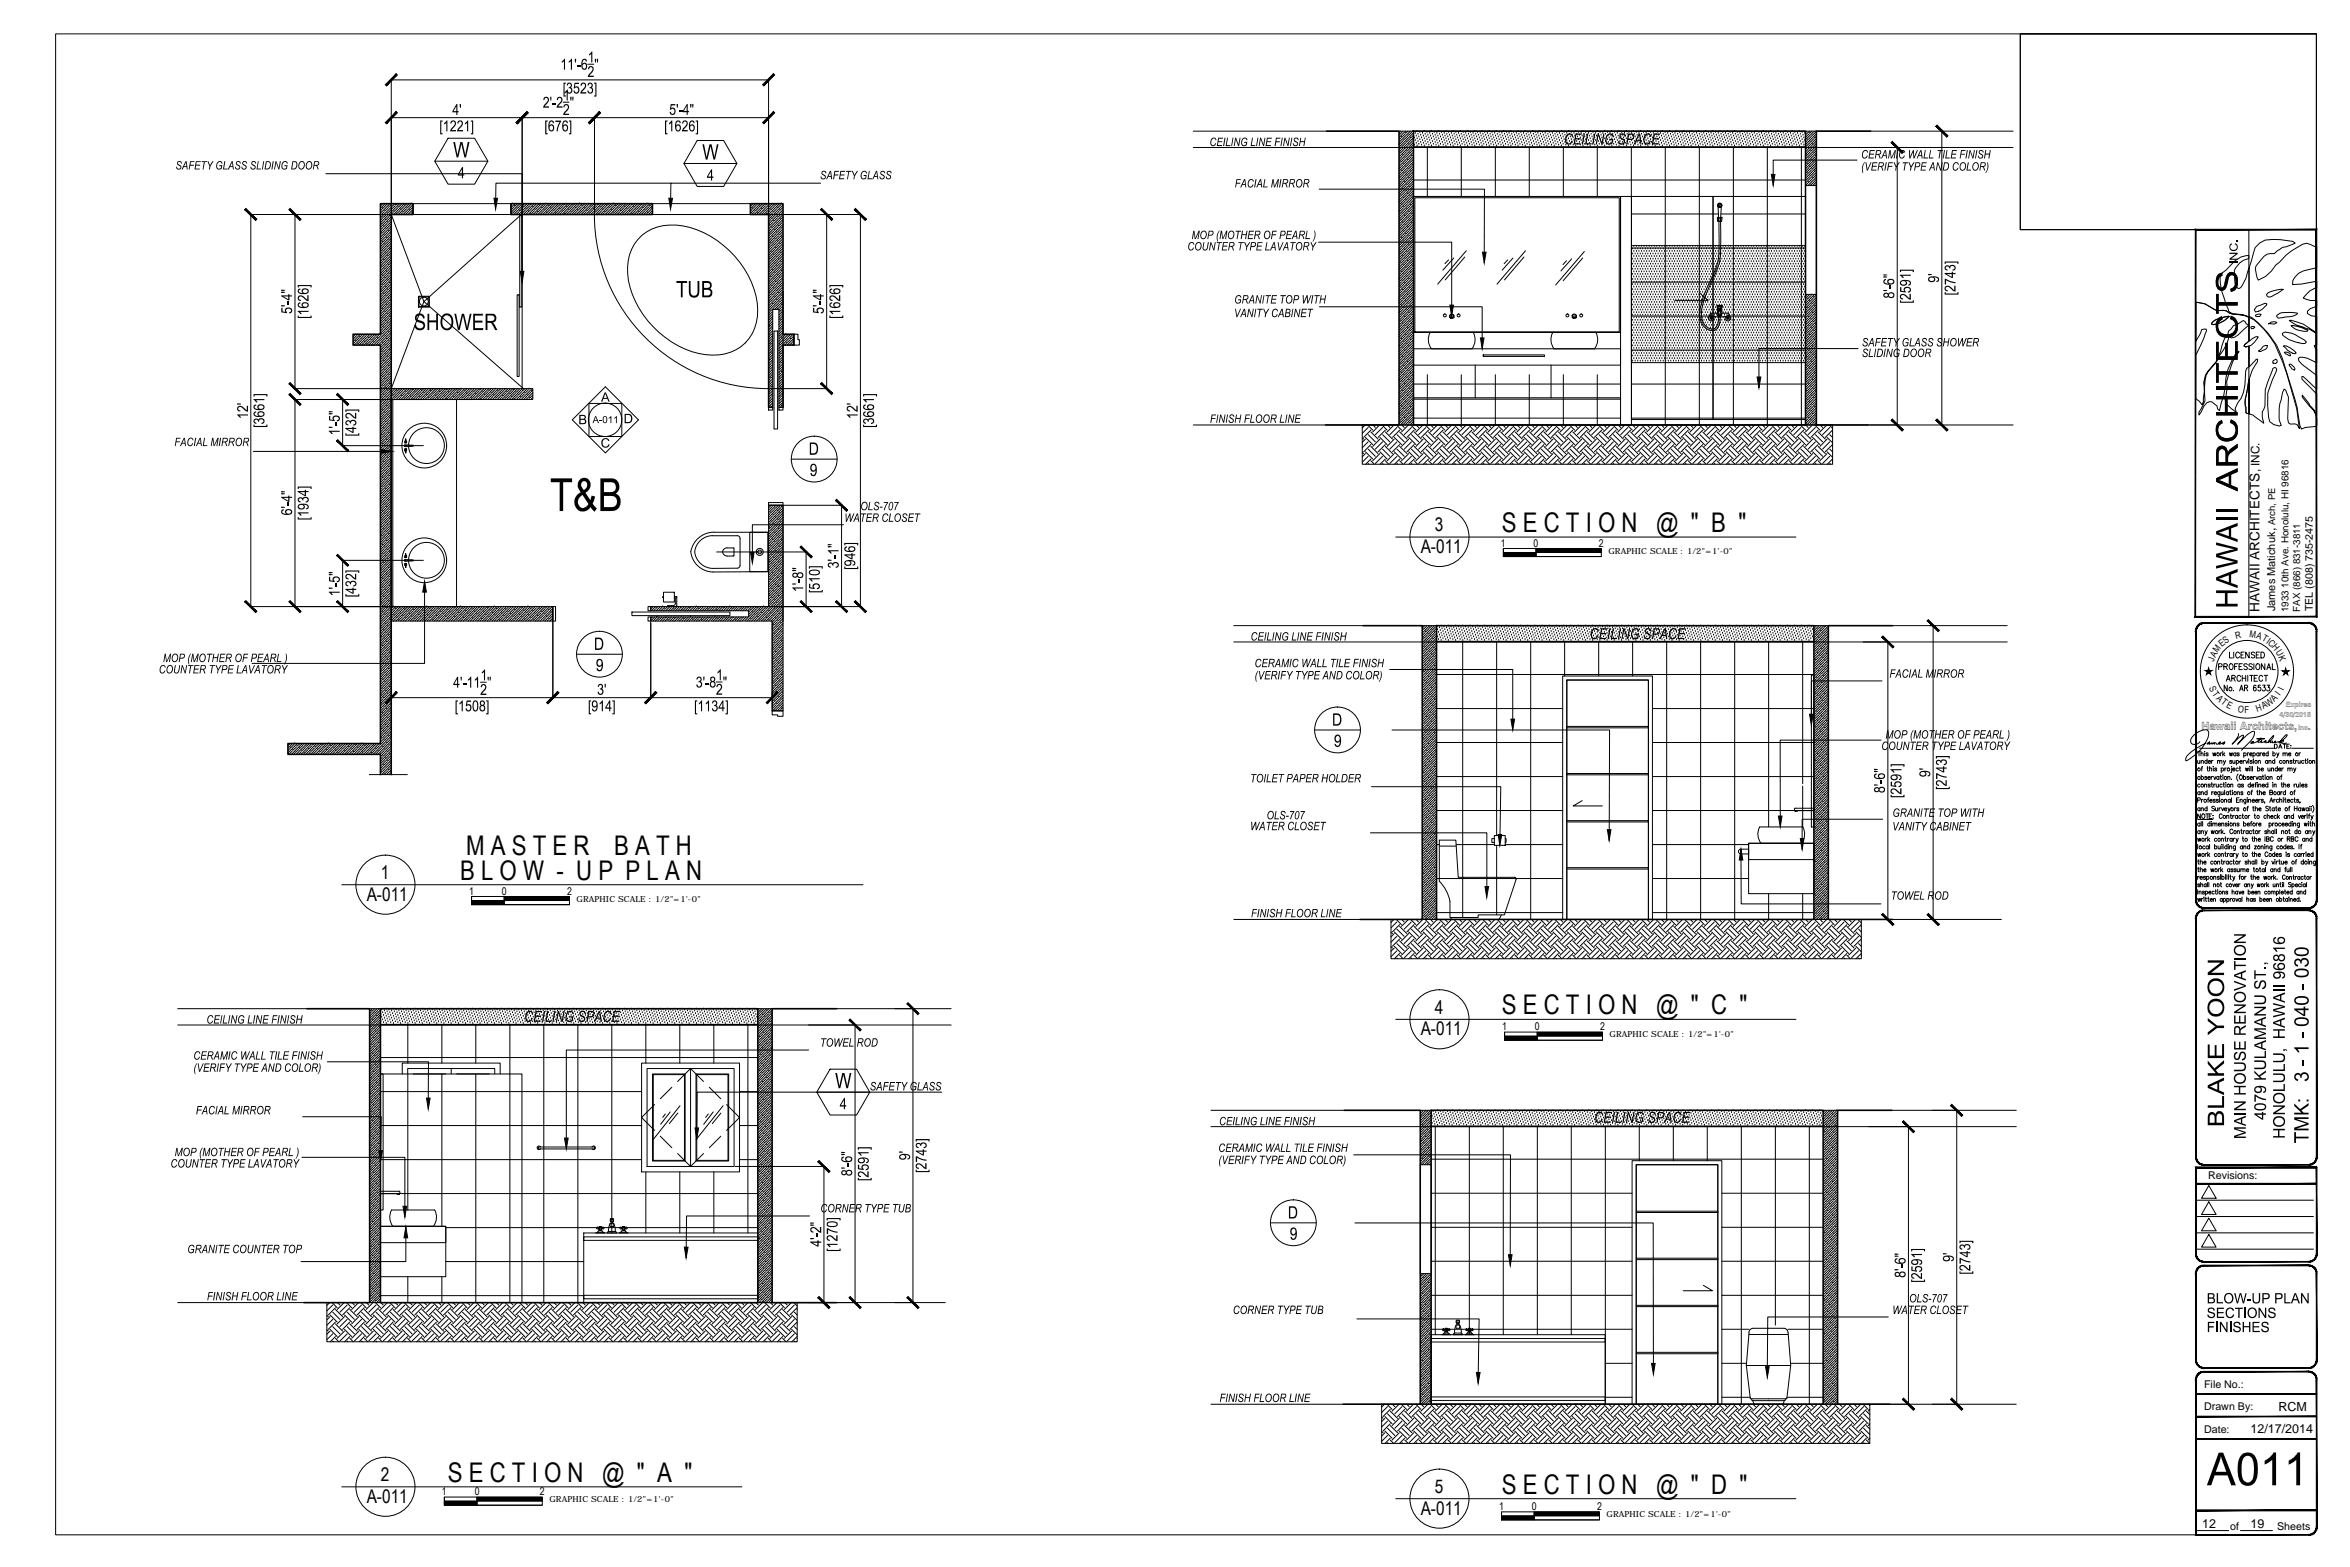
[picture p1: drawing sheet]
<svg xmlns="http://www.w3.org/2000/svg" width="914mm" height="610mm" viewBox="0 0 914 610" stroke-linecap="round" stroke-linejoin="round" font-family="sans-serif">
<defs><g id="words">
<g font-size="10.5">
<text x="584.3" y="207">S E C T I O N @ &quot; B &quot;</text>
<text x="181.3" y="332.7">M A S T E R</text>
<text x="239" y="332.7">B A T H</text>
<text x="179" y="342.3">B L O W - U P P L A N</text>
<text x="584.3" y="394.6">S E C T I O N @ &quot; C &quot;</text>
<text x="174.2" y="576.5">S E C T I O N @ &quot; A &quot;</text>
<text x="584.3" y="581.1">S E C T I O N @ &quot; D &quot;</text>
</g>
<g font-size="7.3">
<text x="558.3" y="206.7">3</text>
<text x="552.8" y="215.2">A-011</text>
<text x="148.1" y="341.9">1</text>
<text x="142.7" y="350.4">A-011</text>
<text x="558.3" y="394.3">4</text>
<text x="552.8" y="402.8">A-011</text>
<text x="148.1" y="576.2">2</text>
<text x="558.3" y="580.8">5</text>
<text x="142.7" y="584.7">A-011</text>
<text x="552.8" y="589.3">A-011</text>
</g>
<text font-size="5.3" x="879.2" y="238.1" transform="rotate(-90 879.2 238.1)">HAWAII ARCHITECTS</text>
<g font-size="4.9">
<text x="885.3" y="206.7" transform="rotate(-90 885.3 206.7)">,</text>
<text x="886.6" y="548.9">RCM</text>
<text x="875.7" y="557.6">12/17/2014</text>
<text x="856.8" y="594.3">12</text>
<text x="875.7" y="594.3">19</text>
</g>
<text font-size="4.6" x="879.2" y="183.7" transform="rotate(-90 879.2 183.7)">, INC.</text>
<g font-size="4.4">
<text x="856.6" y="283.8">Hawaii Architects,</text>
<text x="897.9" y="283.8">.</text>
</g>
<text font-size="4.3" x="885.3" y="237.8" transform="rotate(-90 885.3 237.8)">James Matichuk</text>
<g font-size="4.1">
<text x="584" y="212.7">1</text>
<text x="596.7" y="212.7">0</text>
<text x="622.1" y="212.7">2</text>
<text x="899.9" y="237.8" transform="rotate(-90 899.9 237.8)">TEL (808) 735-2475</text>
<text x="182.6" y="348">1</text>
<text x="195.3" y="348">0</text>
<text x="220.7" y="348">2</text>
<text x="584.5" y="400.8">1</text>
<text x="597.2" y="400.8">0</text>
<text x="622.6" y="400.8">2</text>
<text x="859.2" y="458.6">Revisions:</text>
<text x="857.6" y="540">File No.:</text>
<text x="857.6" y="548.7">Drawn By:</text>
<text x="857.6" y="557.4">Date:</text>
<text x="172" y="581.7">1</text>
<text x="184.7" y="581.7">0</text>
<text x="210.1" y="581.7">2</text>
<text x="583.3" y="587.4">1</text>
<text x="596" y="587.4">0</text>
<text x="621.4" y="587.4">2</text>
<text x="867.8" y="595.3">of</text>
<text x="886.1" y="595.4">Sheets</text>
</g>
<g font-size="3.8">
<text x="890.4" y="238.1" transform="rotate(-90 890.4 238.1)">1933 10th Ave. Honolulu, HI 96816</text>
<text x="895" y="238" transform="rotate(-90 895 238)">FAX (866) 831-3811</text>
</g>
<g font-size="3.7">
<text x="885.3" y="204.3" transform="rotate(-90 885.3 204.3)">Arch, PE</text>
<text x="864.5" y="251.9" transform="rotate(-38 864.5 251.9)">ES</text>
<text x="870.1" y="248.5" transform="rotate(-13 870.1 248.5)">R</text>
<text x="875.1" y="247.8" transform="rotate(9 875.1 247.8)">M</text>
<text x="877.8" y="248.3" transform="rotate(20 877.8 248.3)">A</text>
<text x="879.9" y="249" transform="rotate(29 879.9 249)">T</text>
<text x="881.6" y="250" transform="rotate(35 881.6 250)">I</text>
<text x="882.3" y="250.4" transform="rotate(41 882.3 250.4)">C</text>
<text x="883.9" y="251.8" transform="rotate(50 883.9 251.8)">H</text>
<text x="861.4" y="257.6" transform="rotate(-71 861.4 257.6)">J</text>
<text x="862" y="255.8" transform="rotate(-61 862 255.8)">A</text>
<text x="862.9" y="254.1" transform="rotate(-53 862.9 254.1)">M</text>
<text x="885.4" y="253.6" transform="rotate(60 885.4 253.6)">U</text>
<text x="886.5" y="255.5" transform="rotate(69 886.5 255.5)">K</text>
<text x="859.5" y="267.5" transform="rotate(64 859.5 267.5)">S</text>
<text x="860.7" y="269.8" transform="rotate(54 860.7 269.8)">T</text>
<text x="888.5" y="268.8" transform="rotate(-63 888.5 268.8)">I</text>
<text x="862.2" y="271.8" transform="rotate(46 862.2 271.8)">A</text>
<text x="864" y="273.6" transform="rotate(37 864 273.6)">T</text>
<text x="866.1" y="275.1" transform="rotate(27 866.1 275.1)">E</text>
<text x="880.8" y="276" transform="rotate(-27 880.8 276)">A</text>
<text x="882.7" y="275" transform="rotate(-37 882.7 275)">W</text>
<text x="885" y="273.2" transform="rotate(-45 885 273.2)">A</text>
<text x="887.2" y="270.9" transform="rotate(-53 887.2 270.9)">I</text>
<text x="870.6" y="276.9" transform="rotate(9 870.6 276.9)">O</text>
<text x="873.4" y="277.3">F</text>
<text x="878.3" y="276.8" transform="rotate(-18 878.3 276.8)">H</text>
</g>
<g font-size="3.3">
<text x="625.8" y="215.4">GRAPHIC SCALE : 1/2&quot;=1'-0&quot;</text>
<text x="224.3" y="350.8">GRAPHIC SCALE : 1/2&quot;=1'-0&quot;</text>
<text x="626.3" y="403.6">GRAPHIC SCALE : 1/2&quot;=1'-0&quot;</text>
<text x="213.8" y="584.4">GRAPHIC SCALE : 1/2&quot;=1'-0&quot;</text>
<text x="625.1" y="590.2">GRAPHIC SCALE : 1/2&quot;=1'-0&quot;</text>
</g>
<g font-size="2.8">
<text x="889.4" y="275.1">Expires</text>
<text x="887" y="278.9">4/30/2016</text>
<text x="894.2" y="283.8">Inc</text>
</g>
</g></defs>
<!-- layer: AR-HATCH -->
<g fill="none" stroke="#000" stroke-width=".39">
<path d="M544.4 52.6h.1M544.4 56.3h.1M544.6 56.1h.1M544.6 59.8l-.2 .3M544.8 59.6h.1M545 51l-.6 .7M545.1 53.7l-.7 .8M545.3 53.5h.1M545.3 57.2l-.9 1M545.6 57h.1M545.8 51.2l-1.2 1.1M546 54.7l-1.2 1.2"/>
<path d="M546.2 54.5h.1M546.2 58.2l-1.1 1.2M546.5 58h.1M546.7 52.1l-1.1 1.2M546.9 51l-2.5 2.5M547 51.9h.1M547 55.6l-1.2 1.2M547.2 55.4h.1M547.2 59.1l-1.2 1.2M547.4 58.9h.1M547.7 53.1l-1.2 1.1M547.8 51l-.6 .7"/>
<path d="M547.9 52.8h.1M547.9 56.6l-1.2 1.1M548.1 56.3h.1M548.4 59.8h.1M548.6 54l-1.2 1.1M548.8 51l-4.4 4.4M548.8 53.7h.1M548.8 57.5l-1.1 1.1M549.1 57.2h.1M549.3 51.4l-1.2 1.2M549.5 51.2h.1M549.5 54.9l-1.1 1.2"/>
<path d="M549.8 54.7h.1M549.8 58.4l-1.2 1.2M550 52.6h.1M550 55.4h.1M550 52.6l-.9 .9M550 56.3l-.7 .7M550 53.5l-5.6 5.7M550 55.4l-5.6 5.6M550 51.7l-5.6 5.5M550 57.2l-5.6 5.7M550 59.2l-5.6 5.5M550.3 53.7h.1"/>
<path d="M550.3 56.4h.1M550.7 51.9h.1M550.7 54.7h.1M551.1 52.9h.1M551.1 55.7h.1M551.4 51.2h.1M551.4 54h.1M551.4 56.8h.1M551.7 52.2h.1M551.7 55h.1M552.1 53.3h.1M552.1 56.1h.1"/>
<path d="M552.5 51.5h.1M552.5 54.3h.1M552.8 52.6h.1M552.8 55.4h.1M553.1 53.7h.1M553.1 56.4h.1M553.5 51.9h.1M553.5 54.7h.1M553.9 52.9h.1M553.9 55.7h.1M554.2 51.2h.1M554.2 54h.1"/>
<path d="M554.2 56.8h.1M554.5 52.2h.1M554.5 55h.1M554.9 53.3h.1M554.9 56.1h.1M555.3 51.5h.1M555.3 54.3h.1M555.6 52.6h.1M555.6 55.4h.1M556 53.7h.1M556 56.4h.1M556.3 51.9h.1"/>
<path d="M556.3 54.7h.1M556.7 52.9h.1M556.7 55.7h.1M557 51.2h.1M557 54h.1M557 56.8h.1M557.4 52.2h.1M557.4 55h.1M557.7 53.3h.1M557.7 56.1h.1M558.1 51.5h.1M558.1 54.3h.1"/>
<path d="M558.4 52.6h.1M558.4 55.4h.1M558.8 53.7h.1M558.8 56.4h.1M559.1 51.9h.1M559.1 54.7h.1M559.5 52.9h.1M559.5 55.7h.1M559.8 51.2h.1M559.8 54h.1M559.8 56.8h.1M560.2 52.2h.1"/>
<path d="M560.2 55h.1M560.5 53.3h.1M560.5 56.1h.1M560.9 51.5h.1M560.9 54.3h.1M561.2 52.6h.1M561.2 55.4h.1M561.6 53.7h.1M561.6 56.4h.1M561.9 51.9h.1M561.9 54.7h.1M562.3 52.9h.1"/>
<path d="M562.3 55.7h.1M562.6 51.2h.1M562.6 54h.1M562.6 56.8h.1M563 52.2h.1M563 55h.1M563.3 53.3h.1M563.3 56.1h.1M563.7 51.5h.1M563.7 54.3h.1M564 52.6h.1M564 55.4h.1"/>
<path d="M564.4 53.7h.1M564.4 56.4h.1M564.7 51.9h.1M564.7 54.7h.1M565.1 52.9h.1M565.1 55.7h.1M565.4 51.2h.1M565.4 54h.1M565.4 56.8h.1M565.8 52.2h.1M565.8 55h.1M566.1 53.3h.1"/>
<path d="M566.1 56.1h.1M566.5 51.5h.1M566.5 54.3h.1M566.9 52.6h.1M566.9 55.4h.1M567.2 53.7h.1M567.2 56.4h.1M567.5 51.9h.1M567.5 54.7h.1M567.9 52.9h.1M567.9 55.7h.1M568.3 51.2h.1"/>
<path d="M568.3 54h.1M568.3 56.8h.1M568.6 52.2h.1M568.6 55h.1M568.9 53.3h.1M568.9 56.1h.1M569.3 51.5h.1M569.3 54.3h.1M569.7 52.6h.1M569.7 55.4h.1M570 53.7h.1M570 56.4h.1"/>
<path d="M570.3 51.9h.1M570.3 54.7h.1M570.7 52.9h.1M570.7 55.7h.1M571 51.2h.1M571 54h.1M571 56.8h.1M571.4 52.2h.1M571.4 55h.1M571.8 53.3h.1M571.8 56.1h.1M572.1 51.5h.1"/>
<path d="M572.1 54.3h.1M572.4 52.6h.1M572.4 55.4h.1M572.8 53.7h.1M572.8 56.4h.1M573.2 51.9h.1M573.2 54.7h.1M573.5 52.9h.1M573.5 55.7h.1M573.8 51.2h.1M573.8 54h.1M573.8 56.8h.1"/>
<path d="M574.2 52.2h.1M574.2 55h.1M574.6 53.3h.1M574.6 56.1h.1M574.9 51.5h.1M574.9 54.3h.1M575.2 52.6h.1M575.2 55.4h.1M575.6 53.7h.1M575.6 56.4h.1M576 51.9h.1M576 54.7h.1"/>
<path d="M576.3 52.9h.1M576.3 55.7h.1M576.7 51.2h.1M576.7 54h.1M576.7 56.8h.1M577 52.2h.1M577 55h.1M577.4 53.3h.1M577.4 56.1h.1M577.7 51.5h.1M577.7 54.3h.1M578.1 52.6h.1"/>
<path d="M578.1 55.4h.1M578.4 53.7h.1M578.4 56.4h.1M578.8 51.9h.1M578.8 54.7h.1M579.1 52.9h.1M579.1 55.7h.1M579.5 51.2h.1M579.5 54h.1M579.5 56.8h.1M579.8 52.2h.1M579.8 55h.1"/>
<path d="M580.2 53.3h.1M580.2 56.1h.1M580.5 51.5h.1M580.5 54.3h.1M580.9 52.6h.1M580.9 55.4h.1M581.2 53.7h.1M581.2 56.4h.1M581.6 51.9h.1M581.6 54.7h.1M581.9 52.9h.1M581.9 55.7h.1"/>
<path d="M582.3 51.2h.1M582.3 54h.1M582.3 56.8h.1M582.6 52.2h.1M582.6 55h.1M583 53.3h.1M583 56.1h.1M583.3 51.5h.1M583.3 54.3h.1M583.7 52.6h.1M583.7 55.4h.1M584 53.7h.1"/>
<path d="M584 56.4h.1M584.4 51.9h.1M584.4 54.7h.1M584.7 52.9h.1M584.7 55.7h.1M585.1 51.2h.1M585.1 54h.1M585.1 56.8h.1M585.4 52.2h.1M585.4 55h.1M585.8 53.3h.1M585.8 56.1h.1"/>
<path d="M586.1 51.5h.1M586.1 54.3h.1M586.5 52.6h.1M586.5 55.4h.1M586.8 53.7h.1M586.8 56.4h.1M587.2 51.9h.1M587.2 54.7h.1M587.6 52.9h.1M587.6 55.7h.1M587.9 51.2h.1M587.9 54h.1"/>
<path d="M587.9 56.8h.1M588.2 52.2h.1M588.2 55h.1M588.6 53.3h.1M588.6 56.1h.1M589 51.5h.1M589 54.3h.1M589.3 52.6h.1M589.3 55.4h.1M589.6 53.7h.1M589.6 56.4h.1M590 51.9h.1"/>
<path d="M590 54.7h.1M590.4 52.9h.1M590.4 55.7h.1M590.7 51.2h.1M590.7 54h.1M590.7 56.8h.1M591 52.2h.1M591 55h.1M591.4 53.3h.1M591.4 56.1h.1M591.7 51.5h.1M591.7 54.3h.1"/>
<path d="M592.1 52.6h.1M592.1 55.4h.1M592.5 53.7h.1M592.5 56.4h.1M592.8 51.9h.1M592.8 54.7h.1M593.1 52.9h.1M593.1 55.7h.1M593.5 51.2h.1M593.5 54h.1M593.5 56.8h.1M593.9 52.2h.1"/>
<path d="M593.9 55h.1M594.2 53.3h.1M594.2 56.1h.1M594.5 51.5h.1M594.5 54.3h.1M594.9 52.6h.1M594.9 55.4h.1M595.3 53.7h.1M595.3 56.4h.1M595.6 51.9h.1M595.6 54.7h.1M595.9 52.9h.1"/>
<path d="M595.9 55.7h.1M596.3 51.2h.1M596.3 54h.1M596.3 56.8h.1M596.7 52.2h.1M596.7 55h.1M597 53.3h.1M597 56.1h.1M597.4 51.5h.1M597.4 54.3h.1M597.7 52.6h.1M597.7 55.4h.1"/>
<path d="M598.1 53.7h.1M598.1 56.4h.1M598.4 51.9h.1M598.4 54.7h.1M598.8 52.9h.1M598.8 55.7h.1M599.1 51.2h.1M599.1 54h.1M599.1 56.8h.1M599.5 52.2h.1M599.5 55h.1M599.8 53.3h.1"/>
<path d="M599.8 56.1h.1M600.2 51.5h.1M600.2 54.3h.1M600.5 52.6h.1M600.5 55.4h.1M600.9 53.7h.1M600.9 56.4h.1M601.2 51.9h.1M601.2 54.7h.1M601.6 52.9h.1M601.6 55.7h.1M601.9 51.2h.1"/>
<path d="M601.9 54h.1M601.9 56.8h.1M602.3 52.2h.1M602.3 55h.1M602.6 53.3h.1M602.6 56.1h.1M603 51.5h.1M603 54.3h.1M603.3 52.6h.1M603.3 55.4h.1M603.7 53.7h.1M603.7 56.4h.1"/>
<path d="M604 51.9h.1M604 54.7h.1M604.4 52.9h.1M604.4 55.7h.1M604.7 51.2h.1M604.7 54h.1M604.7 56.8h.1M605.1 52.2h.1M605.1 55h.1M605.4 53.3h.1M605.4 56.1h.1M605.8 51.5h.1"/>
<path d="M605.8 54.3h.1M606.1 52.6h.1M606.1 55.4h.1M606.5 53.7h.1M606.5 56.4h.1M606.8 51.9h.1M606.8 54.7h.1M607.2 52.9h.1M607.2 55.7h.1M607.5 51.2h.1M607.5 54h.1M607.5 56.8h.1"/>
<path d="M607.9 52.2h.1M607.9 55h.1M608.2 53.3h.1M608.2 56.1h.1M608.6 51.5h.1M608.6 54.3h.1M608.9 52.6h.1M608.9 55.4h.1M609.3 53.7h.1M609.3 56.4h.1M609.7 51.9h.1M609.7 54.7h.1"/>
<path d="M610 52.9h.1M610 55.7h.1M610.3 51.2h.1M610.3 54h.1M610.3 56.8h.1M610.7 52.2h.1M610.7 55h.1M611.1 53.3h.1M611.1 56.1h.1M611.4 51.5h.1M611.4 54.3h.1M611.7 52.6h.1"/>
<path d="M611.7 55.4h.1M612.1 53.7h.1M612.1 56.4h.1M612.5 51.9h.1M612.5 54.7h.1M612.8 52.9h.1M612.8 55.7h.1M613.1 51.2h.1M613.1 54h.1M613.1 56.8h.1M613.5 52.2h.1M613.5 55h.1"/>
<path d="M613.8 53.3h.1M613.8 56.1h.1M614.2 51.5h.1M614.2 54.3h.1M614.6 52.6h.1M614.6 55.4h.1M614.9 53.7h.1M614.9 56.4h.1M615.2 51.9h.1M615.2 54.7h.1M615.6 52.9h.1M615.6 55.7h.1"/>
<path d="M616 51.2h.1M616 54h.1M616 56.8h.1M616.3 52.2h.1M616.3 55h.1M616.6 53.3h.1M616.6 56.1h.1M617 51.5h.1M617 54.3h.1M617.4 52.6h.1M617.4 55.4h.1M617.7 53.7h.1"/>
<path d="M617.7 56.4h.1M618.1 51.9h.1M618.1 54.7h.1M618.4 52.9h.1M618.4 55.7h.1M618.8 51.2h.1M618.8 54h.1M618.8 56.8h.1M619.1 52.2h.1M619.1 55h.1M619.5 53.3h.1M619.5 56.1h.1"/>
<path d="M619.8 51.5h.1M619.8 54.3h.1M620.2 52.6h.1M620.2 55.4h.1M620.5 53.7h.1M620.5 56.4h.1M620.9 51.9h.1M620.9 54.7h.1M621.2 52.9h.1M621.2 55.7h.1M621.6 51.2h.1M621.6 54h.1"/>
<path d="M621.6 56.8h.1M621.9 52.2h.1M621.9 55h.1M622.3 53.3h.1M622.3 56.1h.1M622.6 51.5h.1M622.6 54.3h.1M623 52.6h.1M623 55.4h.1M623.3 53.7h.1M623.3 56.4h.1M623.7 51.9h.1"/>
<path d="M623.7 54.7h.1M624 52.9h.1M624 55.7h.1M624.4 51.2h.1M624.4 54h.1M624.4 56.8h.1M624.7 52.2h.1M624.7 55h.1M625.1 53.3h.1M625.1 56.1h.1M625.4 51.5h.1M625.4 54.3h.1"/>
<path d="M625.8 52.6h.1M625.8 55.4h.1M626.1 53.7h.1M626.1 56.4h.1M626.5 51.9h.1M626.5 54.7h.1M626.8 52.9h.1M626.8 55.7h.1M627.2 51.2h.1M627.2 54h.1M627.2 56.8h.1M627.5 52.2h.1"/>
<path d="M627.5 55h.1M627.9 53.3h.1M627.9 56.1h.1M628.2 51.5h.1M628.2 54.3h.1M628.6 52.6h.1M628.6 55.4h.1M628.9 53.7h.1M628.9 56.4h.1M629.3 51.9h.1M629.3 54.7h.1M629.6 52.9h.1"/>
<path d="M629.6 55.7h.1M630 51.2h.1M630 54h.1M630 56.8h.1M630.4 52.2h.1M630.4 55h.1M630.7 53.3h.1M630.7 56.1h.1M631 51.5h.1M631 54.3h.1M631.4 52.6h.1M631.4 55.4h.1"/>
<path d="M631.8 53.7h.1M631.8 56.4h.1M632.1 51.9h.1M632.1 54.7h.1M632.4 52.9h.1M632.4 55.7h.1M632.8 51.2h.1M632.8 54h.1M632.8 56.8h.1M633.2 52.2h.1M633.2 55h.1M633.5 53.3h.1"/>
<path d="M633.5 56.1h.1M633.8 51.5h.1M633.8 54.3h.1M634.2 52.6h.1M634.2 55.4h.1M634.5 53.7h.1M634.5 56.4h.1M634.9 51.9h.1M634.9 54.7h.1M635.3 52.9h.1M635.3 55.7h.1M635.6 51.2h.1"/>
<path d="M635.6 54h.1M635.6 56.8h.1M635.9 52.2h.1M635.9 55h.1M636.3 53.3h.1M636.3 56.1h.1M636.7 51.5h.1M636.7 54.3h.1M637 52.6h.1M637 55.4h.1M637.3 53.7h.1M637.3 56.4h.1"/>
<path d="M637.7 51.9h.1M637.7 54.7h.1M638.1 52.9h.1M638.1 55.7h.1M638.4 51.2h.1M638.4 54h.1M638.4 56.8h.1M638.7 52.2h.1M638.7 55h.1M639.1 53.3h.1M639.1 56.1h.1M639.5 51.5h.1"/>
<path d="M639.5 54.3h.1M639.8 52.6h.1M639.8 55.4h.1M640.2 53.7h.1M640.2 56.4h.1M640.5 51.9h.1M640.5 54.7h.1M640.9 52.9h.1M640.9 55.7h.1M641.2 51.2h.1M641.2 54h.1M641.2 56.8h.1"/>
<path d="M641.6 52.2h.1M641.6 55h.1M641.9 53.3h.1M641.9 56.1h.1M642.3 51.5h.1M642.3 54.3h.1M642.6 52.6h.1M642.6 55.4h.1M643 53.7h.1M643 56.4h.1M643.3 51.9h.1M643.3 54.7h.1"/>
<path d="M643.7 52.9h.1M643.7 55.7h.1M644 51.2h.1M644 54h.1M644 56.8h.1M644.4 52.2h.1M644.4 55h.1M644.7 53.3h.1M644.7 56.1h.1M645.1 51.5h.1M645.1 54.3h.1M645.4 52.6h.1"/>
<path d="M645.4 55.4h.1M645.8 53.7h.1M645.8 56.4h.1M646.1 51.9h.1M646.1 54.7h.1M646.5 52.9h.1M646.5 55.7h.1M646.8 51.2h.1M646.8 54h.1M646.8 56.8h.1M647.2 52.2h.1M647.2 55h.1"/>
<path d="M647.5 53.3h.1M647.5 56.1h.1M647.9 51.5h.1M647.9 54.3h.1M648.2 52.6h.1M648.2 55.4h.1M648.6 53.7h.1M648.6 56.4h.1M648.9 51.9h.1M648.9 54.7h.1M649.3 52.9h.1M649.3 55.7h.1"/>
<path d="M649.6 51.2h.1M649.6 54h.1M649.6 56.8h.1M650 52.2h.1M650 55h.1M650.3 53.3h.1M650.3 56.1h.1M650.7 51.5h.1M650.7 54.3h.1M651.1 52.6h.1M651.1 55.4h.1M651.4 53.7h.1"/>
<path d="M651.4 56.4h.1M651.7 51.9h.1M651.7 54.7h.1M652.1 52.9h.1M652.1 55.7h.1M652.5 51.2h.1M652.5 54h.1M652.5 56.8h.1M652.8 52.2h.1M652.8 55h.1M653.1 53.3h.1M653.1 56.1h.1"/>
<path d="M653.5 51.5h.1M653.5 54.3h.1M653.9 52.6h.1M653.9 55.4h.1M654.2 53.7h.1M654.2 56.4h.1M654.5 51.9h.1M654.5 54.7h.1M654.9 52.9h.1M654.9 55.7h.1M655.2 51.2h.1M655.2 54h.1"/>
<path d="M655.2 56.8h.1M655.6 52.2h.1M655.6 55h.1M656 53.3h.1M656 56.1h.1M656.3 51.5h.1M656.3 54.3h.1M656.6 52.6h.1M656.6 55.4h.1M657 53.7h.1M657 56.4h.1M657.4 51.9h.1"/>
<path d="M657.4 54.7h.1M657.7 52.9h.1M657.7 55.7h.1M658 51.2h.1M658 54h.1M658 56.8h.1M658.4 52.2h.1M658.4 55h.1M658.8 53.3h.1M658.8 56.1h.1M659.1 51.5h.1M659.1 54.3h.1"/>
<path d="M659.4 52.6h.1M659.4 55.4h.1M659.8 53.7h.1M659.8 56.4h.1M660.2 51.9h.1M660.2 54.7h.1M660.5 52.9h.1M660.5 55.7h.1M660.9 51.2h.1M660.9 54h.1M660.9 56.8h.1M661.2 52.2h.1"/>
<path d="M661.2 55h.1M661.6 53.3h.1M661.6 56.1h.1M661.9 51.5h.1M661.9 54.3h.1M662.3 52.6h.1M662.3 55.4h.1M662.6 53.7h.1M662.6 56.4h.1M663 51.9h.1M663 54.7h.1M663.3 52.9h.1"/>
<path d="M663.3 55.7h.1M663.7 51.2h.1M663.7 54h.1M663.7 56.8h.1M664 52.2h.1M664 55h.1M664.4 53.3h.1M664.4 56.1h.1M664.7 51.5h.1M664.7 54.3h.1M665.1 52.6h.1M665.1 55.4h.1"/>
<path d="M665.4 53.7h.1M665.4 56.4h.1M665.8 51.9h.1M665.8 54.7h.1M666.1 52.9h.1M666.1 55.7h.1M666.5 51.2h.1M666.5 54h.1M666.5 56.8h.1M666.8 52.2h.1M666.8 55h.1M667.2 53.3h.1"/>
<path d="M667.2 56.1h.1M667.5 51.5h.1M667.5 54.3h.1M667.9 52.6h.1M667.9 55.4h.1M668.2 53.7h.1M668.2 56.4h.1M668.6 51.9h.1M668.6 54.7h.1M668.9 52.9h.1M668.9 55.7h.1M669.3 51.2h.1"/>
<path d="M669.3 54h.1M669.3 56.8h.1M669.6 52.2h.1M669.6 55h.1M670 53.3h.1M670 56.1h.1M670.3 51.5h.1M670.3 54.3h.1M670.7 52.6h.1M670.7 55.4h.1M671 53.7h.1M671 56.4h.1"/>
<path d="M671.4 51.9h.1M671.4 54.7h.1M671.7 52.9h.1M671.7 55.7h.1M672.1 51.2h.1M672.1 54h.1M672.1 56.8h.1M672.4 52.2h.1M672.4 55h.1M672.8 53.3h.1M672.8 56.1h.1M673.2 51.5h.1"/>
<path d="M673.2 54.3h.1M673.5 52.6h.1M673.5 55.4h.1M673.8 53.7h.1M673.8 56.4h.1M674.2 51.9h.1M674.2 54.7h.1M674.6 52.9h.1M674.6 55.7h.1M674.9 51.2h.1M674.9 54h.1M674.9 56.8h.1"/>
<path d="M675.2 52.2h.1M675.2 55h.1M675.6 53.3h.1M675.6 56.1h.1M676 51.5h.1M676 54.3h.1M676.3 52.6h.1M676.3 55.4h.1M676.7 53.7h.1M676.7 56.4h.1M677 51.9h.1M677 54.7h.1"/>
<path d="M677.3 52.9h.1M677.3 55.7h.1M677.7 51.2h.1M677.7 54h.1M677.7 56.8h.1M678.1 52.2h.1M678.1 55h.1M678.4 53.3h.1M678.4 56.1h.1M678.7 51.5h.1M678.7 54.3h.1M679.1 52.6h.1"/>
<path d="M679.1 55.4h.1M679.5 53.7h.1M679.5 56.4h.1M679.8 51.9h.1M679.8 54.7h.1M680.1 52.9h.1M680.1 55.7h.1M680.5 51.2h.1M680.5 54h.1M680.5 56.8h.1M680.9 52.2h.1M680.9 55h.1"/>
<path d="M681.2 53.3h.1M681.2 56.1h.1M681.6 51.5h.1M681.6 54.3h.1M681.9 52.6h.1M681.9 55.4h.1M682.3 53.7h.1M682.3 56.4h.1M682.6 51.9h.1M682.6 54.7h.1M683 52.9h.1M683 55.7h.1"/>
<path d="M683.3 51.2h.1M683.3 54h.1M683.3 56.8h.1M683.7 52.2h.1M683.7 55h.1M684 53.3h.1M684 56.1h.1M684.4 51.5h.1M684.4 54.3h.1M684.7 52.6h.1M684.7 55.4h.1M685.1 53.7h.1"/>
<path d="M685.1 56.4h.1M685.4 51.9h.1M685.4 54.7h.1M685.8 52.9h.1M685.8 55.7h.1M686.1 51.2h.1M686.1 54h.1M686.1 56.8h.1M686.5 52.2h.1M686.5 55h.1M686.8 53.3h.1M686.8 56.1h.1"/>
<path d="M687.2 51.5h.1M687.2 54.3h.1M687.5 52.6h.1M687.5 55.4h.1M687.9 53.7h.1M687.9 56.4h.1M688.2 51.9h.1M688.2 54.7h.1M688.6 52.9h.1M688.6 55.7h.1M688.9 51.2h.1M688.9 54h.1"/>
<path d="M688.9 56.8h.1M689.3 52.2h.1M689.3 55h.1M689.6 53.3h.1M689.6 56.1h.1M690 51.5h.1M690 54.3h.1M690.3 52.6h.1M690.3 55.4h.1M690.7 53.7h.1M690.7 56.4h.1M691 51.9h.1"/>
<path d="M691 54.7h.1M691.4 52.9h.1M691.4 55.7h.1M691.7 51.2h.1M691.7 54h.1M691.7 56.8h.1M692.1 52.2h.1M692.1 55h.1M692.4 53.3h.1M692.4 56.1h.1M692.8 51.5h.1M692.8 54.3h.1"/>
<path d="M693.1 52.6h.1M693.1 55.4h.1M693.5 53.7h.1M693.5 56.4h.1M693.9 51.9h.1M693.9 54.7h.1M694.2 52.9h.1M694.2 55.7h.1M694.5 51.2h.1M694.5 54h.1M694.5 56.8h.1M694.9 52.2h.1"/>
<path d="M694.9 55h.1M695.3 53.3h.1M695.3 56.1h.1M695.6 51.5h.1M695.6 54.3h.1M695.9 52.6h.1M695.9 55.4h.1M696.3 53.7h.1M696.3 56.4h.1M696.7 51.9h.1M696.7 54.7h.1M697 52.9h.1"/>
<path d="M697 55.7h.1M697.3 51.2h.1M697.3 54h.1M697.3 56.8h.1M697.7 52.2h.1M697.7 55h.1M698 53.3h.1M698 56.1h.1M698.4 51.5h.1M698.4 54.3h.1M698.8 52.6h.1M698.8 55.4h.1"/>
<path d="M699.1 53.7h.1M699.1 56.4h.1M699.4 51.9h.1M699.4 54.7h.1M699.8 52.9h.1M699.8 55.7h.1M700.2 51.2h.1M700.2 54h.1M700.2 56.8h.1M700.5 52.2h.1M700.5 55h.1M700.8 53.3h.1"/>
<path d="M700.8 56.1h.1M701.2 51.5h.1M701.2 54.3h.1M701.6 52.6h.1M701.6 55.4h.1M701.9 53.7h.1M701.9 56.4h.1M702.2 51.9h.1M702.2 54.7h.1M702.7 57h.1M703 51.2l-.5 .4M703.2 54.7l-.7 .6"/>
<path d="M703.4 54.5h.1M703.4 58.2l-.9 .9M703.7 58h.1M703.9 52.1l-1.2 1.2M704.1 51l-1.6 1.5M704.1 51.9h.1M704.1 55.6l-1.1 1.2M704.4 55.4h.1M704.4 59.1l-1.2 1.2M704.6 58.9h.1M704.8 53.1l-1.1 1.1M705 51l-.6 .7"/>
<path d="M705.1 52.8h.1M705.1 56.6l-1.2 1.1M705.3 56.3h.1M705.5 59.8h.1M705.8 54l-1.2 1.1M705.9 51l-3.4 3.4M706 53.7h.1M706 57.5l-1.2 1.1M706.2 57.2h.1M706.5 51.4l-1.2 1.2M706.7 51.2h.1M706.7 54.9l-1.2 1.2"/>
<path d="M706.8 58.6l-1 1M706.8 52l-4.3 4.3M706.8 53.9l-4.3 4.2M706.8 55.8l-4.3 4.2M706.8 57.6l-4.3 4.3M706.8 59.5l-4.3 4.3M706.8 53l-.6 .5M706.8 56.7l-.3 .3M148.9 79.2l-.8 .9M149.9 79.2l-1.9 1.9M150.2 79.8l-1.2 1.2M150.4 79.6h.1"/>
<path d="M150.8 79.2l-.1 .1M151.7 79.2l-3.7 3.7M152.7 79.2l-1.1 1.1M153.6 79.2l-5.6 5.6M153.9 79.8h.1M154.6 79.2l-.4 .4M155.5 79.2l-7.5 7.5M156.3 79.3l-1.2 1.2M157.4 79.2l-4.3 4.3M158.3 79.2l-.6 .6M159.2 79.2l-4.2 4.3M159.8 79.6l-1.2 1.1"/>
<path d="M160 79.3h.1M160.7 79.6l-3.8 3.9M199.1 79.6l-.3 .3M199.3 79.3h.1M200.4 79.2l-1.6 1.6M201.4 79.2l-.9 .9M202.3 79.2l-3.5 3.4M202.6 79.8l-1.2 1.2M202.8 79.6h.1M203.2 79.2l-.2 .1M204.1 79.2l-4.2 4.3M205.1 79.2l-1.1 1.1"/>
<path d="M206 79.2l-4.2 4.3M206.3 79.8h.1M206.9 79.2l-.3 .4M207.9 79.2l-4.3 4.3M208.7 79.3l-1.2 1.2M209.8 79.2l-4.3 4.3M210.7 79.2l-.6 .6M211.6 79.2l-4.2 4.3M212.2 79.6l-1.2 1.1M212.4 79.3h.1M213.5 79.2l-4.2 4.3M214.4 79.2l-.8 .9"/>
<path d="M215.4 79.2l-4.3 4.3M215.7 79.8l-1.2 1.2M215.9 79.6h.1M216.3 79.2l-.1 .1M217.2 79.2l-4.2 4.3M218.2 79.2l-1.1 1.1M219.1 79.2l-4.2 4.3M219.4 79.8h.1M220.1 79.2l-.4 .4M221 79.2l-4.2 4.3M221.8 79.3l-1.2 1.2M222.9 79.2l-4.3 4.3"/>
<path d="M223.8 79.2l-.6 .6M224.7 79.2l-4.2 4.3M225.3 79.6l-1.2 1.1M225.5 79.3h.1M226.6 79.2l-4.3 4.3M227.6 79.2l-.9 .9M228.5 79.2l-4.2 4.3M228.8 79.8l-1.2 1.2M229 79.6h.1M229.4 79.2l-.2 .1M230.3 79.2l-4.2 4.3M231.3 79.2l-1.1 1.1"/>
<path d="M232.2 79.2l-4.2 4.3M232.6 79.8h.1M233.1 79.2l-.3 .4M234.1 79.2l-4.3 4.3M234.9 79.3l-1.2 1.2M235.9 79.2l-4.2 4.3M236.9 79.2l-.6 .6M237.8 79.2l-4.2 4.3M238.4 79.6l-1.2 1.1M238.6 79.3h.1M239.7 79.2l-4.2 4.3M240.6 79.2l-.8 .9"/>
<path d="M241.6 79.2l-4.3 4.3M241.9 79.8l-1.2 1.2M242.1 79.6h.1M242.5 79.2l-.1 .1M243.4 79.2l-4.2 4.3M244.4 79.2l-1.1 1.1M245.3 79.2l-4.2 4.3M245.6 79.8h.1M246.3 79.2l-.4 .4M247.2 79.2l-4.2 4.3M248 79.3l-1.2 1.2M249.1 79.2l-4.3 4.3"/>
<path d="M250 79.2l-.6 .6M250.9 79.2l-4.2 4.3M251.5 79.6l-1.2 1.1M251.7 79.3h.1M252.8 79.2l-4.2 4.3M253.7 79.2l-.8 .9M253.9 80l-3.5 3.5M292.1 79.2l-.1 .1M293 79.2l-.8 .9M294 79.2l-2 2M294.3 79.8l-1.2 1.2M294.5 79.6h.1"/>
<path d="M294.9 79.2l-.2 .1M295.8 79.2l-3.8 3.9M296.8 79.2l-1.1 1.1M297.7 79.2l-4.2 4.3M298 79.8h.1M298.6 79.2l-.3 .4M299.6 79.2l-4.3 4.3M300.4 79.3l-1.2 1.2M301.4 79.2l-4.2 4.3M302.4 79.2l-.6 .6M303.3 79.2l-4.2 4.3M303.9 79.6l-1.2 1.1"/>
<path d="M304.1 79.3h.1M304.7 79.7l-5.6 5.6M544.4 65.7h.1M544.4 69.4h.1M544.4 78.8h.1M544.6 69.2h.1M544.6 72.9l-.2 .3M544.8 72.7h.1M544.8 63.3l-.4 .5M544.8 76.4l-.4 .5M545.1 63.1h.1M545.1 76.2h.1"/>
<path d="M545.1 79.9l-.7 .8M545.1 66.9l-.7 .6M545.3 66.6h.1M545.3 79.7h.1M545.3 70.4l-.9 .9M545.6 70.1h.1M545.6 60.8l-1.2 1.1M545.6 73.9l-1.2 1.1M545.8 60.6h.1M545.8 73.6h.1M545.8 64.3l-1.2 1.2M545.8 77.4l-1.2 1.1"/>
<path d="M546 64h.1M546 77.1h.1M546 67.8l-1.2 1.1M546.2 67.5h.1M546.2 71.3l-1.1 1.1M546.5 71h.1M546.5 61.7l-1.2 1.2M546.5 74.8l-1.2 1.2M546.7 61.5h.1M546.7 74.6h.1M546.7 65.2l-1.1 1.2M546.7 78.3l-1.1 1.2"/>
<path d="M547 65h.1M547 78.1h.1M547 68.7l-1.2 1.2M547.2 68.5h.1M547.2 72.2l-1.2 1.2M547.4 72h.1M547.4 62.6l-1.2 1.2M547.4 75.7l-1.2 1.2M547.7 62.4h.1M547.7 75.5h.1M547.7 66.1l-1.2 1.2M547.7 79.3l-1.2 1.1"/>
<path d="M547.9 65.9h.1M547.9 79h.1M547.9 69.7l-1.2 1.1M548.1 69.4h.1M548.1 60l-1.1 1.2M548.1 73.2l-1.1 1.2M548.4 72.9h.1M548.4 63.6l-1.2 1.1M548.4 76.7l-1.2 1.1M548.6 63.3h.1M548.6 76.4h.1M548.6 67.1l-1.2 1.2"/>
<path d="M548.8 66.9h.1M548.8 79.9h.1M548.8 70.6l-1.1 1.2M549.1 70.4h.1M549.1 61l-1.2 1.2M549.1 74.1l-1.2 1.2M549.3 60.8h.1M549.3 73.9h.1M549.3 64.5l-1.2 1.2M549.3 77.6l-1.2 1.2M549.5 64.3h.1M549.5 77.4h.1"/>
<path d="M549.5 68l-1.1 1.2M549.8 67.8h.1M549.8 71.5l-1.2 1.2M550 60.1l-.5 .5M550 65.7l-.9 .9M550 75l-1.2 1.2M550 78.8l-.9 .9M550 62.9l-5.6 5.6M550 64.7l-5.6 5.7M550 66.6l-5.6 5.6M550 72.2l-5.6 5.7M550 74.1l-5.6 5.6"/>
<path d="M550 76l-5.6 5.6M550 61l-5.6 5.6M550 68.5l-5.6 5.6M550 70.4l-5.6 5.6M550 77.9l-5.6 5.6M550 79.7l-5.6 5.6M550 61.9l-1.2 1.2M550 63.8l-.2 .2M550 69.4l-.7 .7M550 73.2l-.5 .4M550 76.9l-.2 .2M702.7 70.1h.1"/>
<path d="M702.7 60.8l-.2 .1M703 60.6h.1M703 64.3l-.5 .4M703.2 64h.1M703.2 67.8l-.7 .6M703.4 67.5h.1M703.4 71.3l-.9 .9M703.7 71h.1M703.7 61.7l-1.2 1.1M703.9 61.5h.1M703.9 65.2l-1.2 1.2M704.1 65h.1"/>
<path d="M704.1 68.7l-1.1 1.2M704.4 68.5h.1M704.6 72h.1M704.6 62.6l-1.2 1.2M704.8 62.4h.1M704.8 66.1l-1.1 1.2M705.1 65.9h.1M705.1 69.7l-1.2 1.1M705.3 69.4h.1M705.3 60l-1.2 1.2M705.5 63.6l-1.1 1.1M705.8 63.3h.1"/>
<path d="M705.8 67.1l-1.2 1.2M706 66.9h.1M706 70.6l-1.2 1.2M706.2 70.4h.1M706.2 61l-1.1 1.2M706.5 60.8h.1M706.5 64.5l-1.2 1.2M706.7 64.3h.1M706.7 68l-1.2 1.2M706.8 66.1l-.6 .5M706.8 61.4l-4.3 4.2M706.8 63.3l-4.3 4.2"/>
<path d="M706.8 65.1l-4.3 4.3M706.8 67l-4.3 4.2M706.8 68.9l-3.3 3.3M706.8 70.8l-1.5 1.4M706.8 60.5l-.1 .1M706.8 62.3l-.8 .8M706.8 69.8l-.3 .3M706.8 71.7l-.5 .5M148.1 83.8h.1M148.1 96.9h.1M148.1 87.6h-.1M148.4 87.3h.1"/>
<path d="M148.4 91l-.4 .4M148.6 90.8h.1M148.6 81.5l-.6 .5M148.6 94.5l-.6 .6M148.8 81.2h.1M148.8 94.3h.1M148.8 85l-.8 .7M148.8 98.1l-.8 .7M149 84.7h.1M149 97.8h.1M149 88.5l-1 1M149.3 88.2h.1"/>
<path d="M149.3 92l-1.2 1.1M149.5 91.8h.1M149.5 82.4l-1.1 1.2M149.5 95.5l-1.1 1.2M149.7 82.1h.1M149.7 95.3h.1M149.7 85.9l-1.1 1.2M149.7 99l-1.1 1.2M150 85.7h.1M150 98.8h.1M150 89.4l-1.2 1.2M150.2 89.2h.1"/>
<path d="M150.2 92.9l-1.2 1.2M150.4 92.7h.1M150.4 83.3l-1.1 1.2M150.4 96.4l-1.1 1.2M150.7 83.1h.1M150.7 96.2h.1M150.7 86.8l-1.2 1.2M150.7 99.9l-1.2 1.2M150.9 86.6h.1M150.9 99.7h.1M150.9 90.4l-1.2 1.1M151.1 90.1h.1"/>
<path d="M151.1 80.7l-1.1 1.2M151.1 93.9l-1.1 1.1M151.4 80.5h.1M151.4 93.6h.1M151.4 84.3l-1.2 1.1M151.4 97.4l-1.2 1.1M151.6 84h.1M151.6 97.1h.1M151.6 87.8l-1.2 1.2M151.8 87.6h.1M151.8 91.3l-1.1 1.2M152.1 91h.1"/>
<path d="M152.1 81.7l-1.2 1.2M152.1 94.8l-1.2 1.1M152.2 84.3l-4.2 4.2M152.2 86.2l-4.2 4.2M152.2 88.1l-4.2 4.2M152.2 89.9l-4.2 4.3M152.2 91.8l-4.2 4.2M152.2 93.7l-4.2 4.2M152.2 95.6l-4.2 4.2M152.2 97.4l-4.2 4.3M152.2 99.3l-4.2 4.2M152.2 85.2l-1.1 1.2"/>
<path d="M152.2 87.1l-.1 .2M152.2 89l-.8 .9M152.2 92.7l-.6 .7M152.2 96.5l-.4 .4M152.2 98.4l-1.1 1.1M152.3 81.5h.1M153 82.6l-1.2 1.2M153.3 82.4h.1M153.7 80.1l-1.2 1.1M154.2 83.3h.1M154.7 81l-1.2 1.1M154.9 80.7h.1"/>
<path d="M155.6 81.9l-1.2 1.2M155.8 81.7h.1M156.5 82.9l-.6 .6M156.7 82.6h.1M157.2 80.3l-1.1 1.2M157.5 80.1h.1M158.2 81.2l-1.2 1.2M158.4 81h.1M159.1 82.1l-1.2 1.2M159.3 81.9h.1M160 83.1l-.3 .4M160.2 82.9h.1"/>
<path d="M160.7 81.5l-1.9 2M160.7 83.3l-.1 .2M160.7 80.5l-1.1 1.2M160.7 82.4l-.2 .2M199.3 83.1l-.3 .4M199.6 82.9h.1M200 80.5l-1.1 1.2M200.3 80.3h.1M201 81.5l-1.2 1.1M201.2 81.2h.1M201.9 82.4l-1.1 1.1M202.1 82.1h.1"/>
<path d="M202.8 83.3l-.1 .2M203 83.1h.1M203.5 80.7l-1.1 1.2M203.8 80.5h.1M204.5 81.7l-1.2 1.2M204.7 81.5h.1M205.4 82.6l-.8 .9M205.6 82.4h.1M206.1 80.1l-1.2 1.1M206.6 83.3h.1M207 81l-1.1 1.1M207.3 80.7h.1"/>
<path d="M208 81.9l-1.2 1.2M208.2 81.7h.1M208.9 82.9l-.6 .6M209.1 82.6h.1M209.6 80.3l-1.1 1.2M209.9 80.1h.1M210.5 81.2l-1.1 1.2M210.8 81h.1M211.5 82.1l-1.2 1.2M211.7 81.9h.1M212.4 83.1l-.3 .4M212.7 82.9h.1"/>
<path d="M213.1 80.5l-1.2 1.2M213.4 80.3h.1M214.1 81.5l-1.2 1.1M214.3 81.2h.1M215 82.4l-1 1.1M215.2 82.1h.1M215.9 83.3l-.1 .2M216.2 83.1h.1M216.6 80.7l-1.2 1.2M216.8 80.5h.1M217.6 81.7l-1.2 1.2M217.8 81.5h.1"/>
<path d="M218.5 82.6l-.8 .9M218.8 82.4h.1M219.2 80.1l-1.2 1.1M219.7 83.3h.1M220.1 81l-1.1 1.1M220.4 80.7h.1M221.1 81.9l-1.2 1.2M221.3 81.7h.1M222 82.9l-.6 .6M222.2 82.6h.1M222.7 80.3l-1.2 1.2M222.9 80.1h.1"/>
<path d="M223.7 81.2l-1.2 1.2M223.9 81h.1M224.6 82.1l-1.2 1.2M224.8 81.9h.1M225.5 83.1l-.3 .4M225.7 82.9h.1M226.2 80.5l-1.1 1.2M226.5 80.3h.1M227.2 81.5l-1.2 1.1M227.4 81.2h.1M228.1 82.4l-1.1 1.1M228.3 82.1h.1"/>
<path d="M229 83.3l-.1 .2M229.2 83.1h.1M229.7 80.7l-1.1 1.2M230 80.5h.1M230.6 81.7l-1.1 1.2M230.9 81.5h.1M231.6 82.6l-.8 .9M231.8 82.4h.1M232.3 80.1l-1.2 1.1M232.8 83.3h.1M233.2 81l-1.1 1.1M233.5 80.7h.1"/>
<path d="M234.2 81.9l-1.2 1.2M234.4 81.7h.1M235.1 82.9l-.6 .6M235.3 82.6h.1M235.8 80.3l-1.2 1.2M236 80.1h.1M236.7 81.2l-1.1 1.2M237 81h.1M237.7 82.1l-1.2 1.2M237.9 81.9h.1M238.6 83.1l-.3 .4M238.9 82.9h.1"/>
<path d="M239.3 80.5l-1.2 1.2M239.5 80.3h.1M240.3 81.5l-1.2 1.1M240.5 81.2h.1M241.2 82.4l-1.1 1.1M241.4 82.1h.1M242.1 83.3l-.1 .2M242.4 83.1h.1M242.8 80.7l-1.1 1.2M243 80.5h.1M243.8 81.7l-1.2 1.2M244 81.5h.1"/>
<path d="M244.7 82.6l-.8 .9M244.9 82.4h.1M245.4 80.1l-1.2 1.1M245.9 83.3h.1M246.4 81l-1.2 1.1M246.6 80.7h.1M247.3 81.9l-1.2 1.2M247.5 81.7h.1M248.2 82.9l-.6 .6M248.4 82.6h.1M248.9 80.3l-1.2 1.2M249.1 80.1h.1"/>
<path d="M249.8 81.2l-1.1 1.2M250.1 81h.1M250.8 82.1l-1.2 1.2M251 81.9h.1M251.7 83.1l-.3 .4M251.9 82.9h.1M252.4 80.5l-1.1 1.2M252.7 80.3h.1M253.3 81.5l-1.1 1.1M253.6 81.2h.1M253.9 81.9l-1.6 1.6M253.9 81h-.1"/>
<path d="M253.9 82.8l-.6 .7M292.7 81.5l-.7 .6M292.9 81.2h.1M293.6 82.4l-1.1 1.1M293.8 82.1h.1M294.5 83.3l-.1 .2M294.7 83.1h.1M295.2 80.7l-1.1 1.2M295.5 80.5h.1M296.1 81.7l-1.1 1.2M296.4 81.5h.1M297.1 82.6l-.8 .9"/>
<path d="M297.3 82.4h.1M297.8 80.1l-1.2 1.1M298.3 83.3h.1M298.7 81l-1.1 1.1M299 80.7h.1M299.2 84.3h.1M299.2 97.4h.1M299.2 88l-.1 .2M299.4 87.8h.1M299.4 91.5l-.3 .4M299.6 91.3h.1M299.6 81.9l-1.1 1.2"/>
<path d="M299.6 95l-.5 .6M299.9 81.7h.1M299.9 94.8h.1M299.9 85.4l-.8 .8M299.9 98.5l-.8 .9M300.1 85.2h.1M300.1 98.3h.1M300.1 89l-1 1M300.4 88.7h.1M300.4 92.5l-1.2 1.1M300.6 92.2h.1M300.6 82.9l-1.2 1.1"/>
<path d="M300.6 95.9l-1.2 1.2M300.8 82.6h.1M300.8 95.7h.1M300.8 86.4l-1.2 1.2M300.8 99.5l-1.2 1.1M301 86.1h.1M301 99.2h.1M301 89.9l-1.1 1.1M301.3 89.6h.1M301.3 80.3l-1.2 1.2M301.3 93.4l-1.2 1.1M301.5 80.1h.1"/>
<path d="M301.5 93.1h.1M301.5 83.8l-1.1 1.2M301.5 96.9l-1.1 1.2M301.8 83.6h.1M301.8 96.7h.1M301.8 87.3l-1.2 1.2M302 87.1h.1M302 90.8l-1.2 1.2M302.2 90.6h.1M302.2 81.2l-1.2 1.2M302.2 94.3l-1.2 1.2M302.5 81h.1"/>
<path d="M302.5 94.1h.1M302.5 84.7l-1.2 1.2M302.5 97.8l-1.2 1.2M302.7 84.5h.1M302.7 97.6h.1M302.7 88.2l-1.2 1.2M303 88h.1M303 91.8l-1.2 1.1M303.2 91.5h.1M303.2 82.1l-1.2 1.2M303.2 95.3l-1.2 1.1M303.4 81.9h.1"/>
<path d="M303.4 95h.1M303.4 85.7l-1.2 1.1M303.4 98.8l-1.2 1.1M303.6 85.4h.1M303.6 98.5h.1M303.6 89.2l-1.1 1.2M303.9 89h.1M303.9 92.7l-1.2 1.2M304.1 92.5h.1M304.1 83.1l-1.1 1.2M304.1 96.2l-1.1 1.2M304.3 82.9h.1"/>
<path d="M304.3 95.9h.1M304.3 86.6l-1.1 1.2M304.3 99.7l-1.1 1.2M304.6 86.4h.1M304.6 99.5h.1M304.6 90.1l-1.2 1.2M304.7 81.6l-5.6 5.6M304.7 83.5l-5.6 5.6M304.7 85.3l-5.6 5.6M304.7 87.2l-5.6 5.6M304.7 89.1l-5.6 5.6M304.7 90.9l-5.6 5.6"/>
<path d="M304.7 92.8l-5.6 5.6M304.7 94.7l-5.6 5.6M304.7 96.5l-5.6 5.7M304.7 98.4l-5.6 5.6M304.7 80.7l-1.1 1M304.7 82.5l-.1 .1M304.7 84.4l-.8 .8M304.7 88.2l-.6 .5M304.7 91.9l-.4 .3M304.7 93.7l-1.1 1.1M304.7 95.6l-.1 .1M304.7 97.5l-.8 .8"/>
<path d="M544.4 82.5h.1M544.4 91.9h.1M544.4 95.6h.1M544.6 82.3h.1M544.6 95.4h.1M544.6 86l-.2 .3M544.6 99.1l-.2 .3M544.8 85.8h.1M544.8 98.9h.1M544.8 89.5l-.4 .5M545.1 89.3h.1M545.1 93.1l-.7 .6"/>
<path d="M545.3 92.8h.1M545.3 83.5l-.9 .9M545.3 96.6l-.9 .9M545.6 83.2h.1M545.6 96.3h.1M545.6 87l-1.2 1.2M545.8 86.7h.1M545.8 99.8h.1M545.8 90.5l-1.2 1.1M546 90.2h.1M546 80.9l-1.2 1.2M546 94l-1.2 1.1"/>
<path d="M546.2 80.7h.1M546.2 93.7h.1M546.2 84.4l-1.1 1.2M546.2 97.5l-1.1 1.2M546.5 84.2h.1M546.5 97.3h.1M546.5 87.9l-1.2 1.2M546.7 87.7h.1M546.7 91.4l-1.1 1.2M547 91.2h.1M547 81.8l-1.2 1.2M547 94.9l-1.2 1.2"/>
<path d="M547.2 81.6h.1M547.2 94.7h.1M547.2 98.4l-1.2 1.2M547.2 85.3l-1.2 1.2M547.4 85.1h.1M547.4 98.2h.1M547.4 88.8l-1.2 1.2M547.7 88.6h.1M547.7 92.3l-1.2 1.2M547.9 92.1h.1M547.9 82.7l-1.2 1.2M547.9 95.9l-1.2 1.1"/>
<path d="M548.1 82.5h.1M548.1 95.6h.1M548.1 86.2l-1.1 1.2M548.1 99.4l-1.1 1.1M548.4 86h.1M548.4 99.1h.1M548.4 89.8l-1.2 1.1M548.6 89.5h.1M548.6 80.2l-1.2 1.1M548.6 93.3l-1.2 1.2M548.8 93.1h.1M548.8 83.7l-1.1 1.2"/>
<path d="M548.8 96.8l-1.1 1.2M549.1 83.5h.1M549.1 96.6h.1M549.1 87.2l-1.2 1.2M549.3 87h.1M549.3 90.7l-1.2 1.2M549.5 90.5h.1M549.5 81.1l-1.1 1.2M549.5 94.2l-1.1 1.2M549.8 80.9h.1M549.8 94h.1M549.8 84.6l-1.2 1.2"/>
<path d="M549.8 97.7l-1.2 1.2M550 99.4l-.5 .4M550 81.6l-5.6 5.6M550 83.5l-5.6 5.6M550 85.3l-5.6 5.6M550 90.9l-5.6 5.7M550 87.2l-5.6 5.6M550 89.1l-5.6 5.6M550 92.8l-5.6 5.6M550 94.7l-5.6 5.6M550 96.6l-5.6 5.6M550 98.4l-5.6 5.6"/>
<path d="M550 82.5l-.7 .7M550 86.3l-.5 .4M550 88.2l-1.2 1.1M550 90l-.2 .2M550 91.9l-.9 .9M550 95.6l-.7 .7M635.3 96.8h.1M635.3 98.8h.1M635.7 95.8h.1M635.7 97.8h.1M635.7 99.8h.1M636.2 96.8h.1"/>
<path d="M636.2 98.8h.1M636.7 95.8h.1M636.7 97.8h.1M636.7 99.8h.1M637.3 96.8h.1M637.3 98.8h.1M637.7 95.8h.1M637.7 97.8h.1M637.7 99.8h.1M638.2 96.8h.1M638.2 98.8h.1M638.7 95.8h.1"/>
<path d="M638.7 97.8h.1M638.7 99.8h.1M639.2 96.8h.1M639.2 98.8h.1M639.7 95.8h.1M639.7 97.8h.1M639.7 99.8h.1M640.2 96.8h.1M640.2 98.8h.1M640.7 95.8h.1M640.7 97.8h.1M640.7 99.8h.1"/>
<path d="M641.2 96.8h.1M641.2 98.8h.1M641.7 95.8h.1M641.7 97.8h.1M641.7 99.8h.1M642.2 96.8h.1M642.2 98.8h.1M642.7 95.8h.1M642.7 97.8h.1M642.7 99.8h.1M643.2 96.8h.1M643.2 98.8h.1"/>
<path d="M643.7 95.8h.1M643.7 97.8h.1M643.7 99.8h.1M644.2 96.8h.1M644.2 98.8h.1M644.7 95.8h.1M644.7 97.8h.1M644.7 99.8h.1M645.2 96.8h.1M645.2 98.8h.1M645.7 95.8h.1M645.7 97.8h.1"/>
<path d="M645.7 99.8h.1M646.2 96.8h.1M646.2 98.8h.1M646.7 95.8h.1M646.7 97.8h.1M646.7 99.8h.1M647.2 96.8h.1M647.2 98.8h.1M647.7 95.8h.1M647.7 97.8h.1M647.7 99.8h.1M648.1 96.8h.1"/>
<path d="M648.1 98.8h.1M648.6 95.8h.1M648.6 97.8h.1M648.6 99.8h.1M649.2 96.8h.1M649.2 98.8h.1M649.7 95.8h.1M649.7 97.8h.1M649.7 99.8h.1M650.1 96.8h.1M650.1 98.8h.1M650.6 95.8h.1"/>
<path d="M650.6 97.8h.1M650.6 99.8h.1M651.1 96.8h.1M651.1 98.8h.1M651.6 95.8h.1M651.6 97.8h.1M651.6 99.8h.1M652.1 96.8h.1M652.1 98.8h.1M652.6 95.8h.1M652.6 97.8h.1M652.6 99.8h.1"/>
<path d="M653.1 96.8h.1M653.1 98.8h.1M653.6 95.8h.1M653.6 97.8h.1M653.6 99.8h.1M654.1 96.8h.1M654.1 98.8h.1M654.6 95.8h.1M654.6 97.8h.1M654.6 99.8h.1M655.1 96.8h.1M655.1 98.8h.1"/>
<path d="M655.6 95.8h.1M655.6 97.8h.1M655.6 99.8h.1M656.1 96.8h.1M656.1 98.8h.1M656.6 95.8h.1M656.6 97.8h.1M656.6 99.8h.1M657.1 96.8h.1M657.1 98.8h.1M657.6 95.8h.1M657.6 97.8h.1"/>
<path d="M657.6 99.8h.1M658.1 96.8h.1M658.1 98.8h.1M658.6 95.8h.1M658.6 97.8h.1M658.6 99.8h.1M659.1 96.8h.1M659.1 98.8h.1M659.6 95.8h.1M659.6 97.8h.1M659.6 99.8h.1M660.1 96.8h.1"/>
<path d="M660.1 98.8h.1M660.5 95.8h.1M660.5 97.8h.1M660.5 99.8h.1M661 96.8h.1M661 98.8h.1M661.6 95.8h.1M661.6 97.8h.1M661.6 99.8h.1M662.1 96.8h.1M662.1 98.8h.1M662.5 95.8h.1"/>
<path d="M662.5 97.8h.1M662.5 99.8h.1M663 96.8h.1M663 98.8h.1M663.5 95.8h.1M663.5 97.8h.1M663.5 99.8h.1M664 96.8h.1M664 98.8h.1M664.5 95.8h.1M664.5 97.8h.1M664.5 99.8h.1"/>
<path d="M665 96.8h.1M665 98.8h.1M665.5 95.8h.1M665.5 97.8h.1M665.5 99.8h.1M666 96.8h.1M666 98.8h.1M666.5 95.8h.1M666.5 97.8h.1M666.5 99.8h.1M667 96.8h.1M667 98.8h.1"/>
<path d="M667.5 95.8h.1M667.5 97.8h.1M667.5 99.8h.1M668 96.8h.1M668 98.8h.1M668.5 95.8h.1M668.5 97.8h.1M668.5 99.8h.1M669 96.8h.1M669 98.8h.1M669.5 95.8h.1M669.5 97.8h.1"/>
<path d="M669.5 99.8h.1M670 96.8h.1M670 98.8h.1M670.5 95.8h.1M670.5 97.8h.1M670.5 99.8h.1M671 96.8h.1M671 98.8h.1M671.5 95.8h.1M671.5 97.8h.1M671.5 99.8h.1M672 96.8h.1"/>
<path d="M672 98.8h.1M672.5 95.8h.1M672.5 97.8h.1M672.5 99.8h.1M672.9 96.8h.1M672.9 98.8h.1M673.5 95.8h.1M673.5 97.8h.1M673.5 99.8h.1M674 96.8h.1M674 98.8h.1M674.5 95.8h.1"/>
<path d="M674.5 97.8h.1M674.5 99.8h.1M674.9 96.8h.1M674.9 98.8h.1M675.4 95.8h.1M675.4 97.8h.1M675.4 99.8h.1M676 96.8h.1M676 98.8h.1M676.4 95.8h.1M676.4 97.8h.1M676.4 99.8h.1"/>
<path d="M676.9 96.8h.1M676.9 98.8h.1M677.4 95.8h.1M677.4 97.8h.1M677.4 99.8h.1M677.9 96.8h.1M677.9 98.8h.1M678.4 95.8h.1M678.4 97.8h.1M678.4 99.8h.1M678.9 96.8h.1M678.9 98.8h.1"/>
<path d="M679.4 95.8h.1M679.4 97.8h.1M679.4 99.8h.1M679.9 96.8h.1M679.9 98.8h.1M680.4 95.8h.1M680.4 97.8h.1M680.4 99.8h.1M680.9 96.8h.1M680.9 98.8h.1M681.4 95.8h.1M681.4 97.8h.1"/>
<path d="M681.4 99.8h.1M681.9 96.8h.1M681.9 98.8h.1M682.4 95.8h.1M682.4 97.8h.1M682.4 99.8h.1M682.9 96.8h.1M682.9 98.8h.1M683.4 95.8h.1M683.4 97.8h.1M683.4 99.8h.1M683.9 96.8h.1"/>
<path d="M683.9 98.8h.1M684.4 95.8h.1M684.4 97.8h.1M684.4 99.8h.1M684.9 96.8h.1M684.9 98.8h.1M685.3 95.8h.1M685.3 97.8h.1M685.3 99.8h.1M685.9 96.8h.1M685.9 98.8h.1M686.4 95.8h.1"/>
<path d="M686.4 97.8h.1M686.4 99.8h.1M686.9 96.8h.1M686.9 98.8h.1M687.3 95.8h.1M687.3 97.8h.1M687.3 99.8h.1M687.8 96.8h.1M687.8 98.8h.1M688.4 95.8h.1M688.4 97.8h.1M688.4 99.8h.1"/>
<path d="M688.8 96.8h.1M688.8 98.8h.1M689.3 95.8h.1M689.3 97.8h.1M689.3 99.8h.1M689.8 96.8h.1M689.8 98.8h.1M690.3 95.8h.1M690.3 97.8h.1M690.3 99.8h.1M690.8 96.8h.1M690.8 98.8h.1"/>
<path d="M691.3 95.8h.1M691.3 97.8h.1M691.3 99.8h.1M691.8 96.8h.1M691.8 98.8h.1M692.3 95.8h.1M692.3 97.8h.1M692.3 99.8h.1M692.8 96.8h.1M692.8 98.8h.1M693.3 95.8h.1M693.3 97.8h.1"/>
<path d="M693.3 99.8h.1M693.8 96.8h.1M693.8 98.8h.1M694.3 95.8h.1M694.3 97.8h.1M694.3 99.8h.1M694.8 96.8h.1M694.8 98.8h.1M695.3 95.8h.1M695.3 97.8h.1M695.3 99.8h.1M695.8 96.8h.1"/>
<path d="M695.8 98.8h.1M696.3 95.8h.1M696.3 97.8h.1M696.3 99.8h.1M696.8 96.8h.1M696.8 98.8h.1M697.3 95.8h.1M697.3 97.8h.1M697.3 99.8h.1M697.8 96.8h.1M697.8 98.8h.1M698.3 95.8h.1"/>
<path d="M698.3 97.8h.1M698.3 99.8h.1M698.8 96.8h.1M698.8 98.8h.1M699.3 95.8h.1M699.3 97.8h.1M699.3 99.8h.1M699.7 96.8h.1M699.7 98.8h.1M700.2 95.8h.1M700.2 97.8h.1M700.2 99.8h.1"/>
<path d="M700.8 96.8h.1M700.8 98.8h.1M701.2 95.8h.1M701.2 97.8h.1M701.2 99.8h.1M701.7 96.8h.1M701.7 98.8h.1M702.2 95.8h.1M702.2 97.8h.1M702.2 99.8h.1M148.1 110h.1M148.1 100.6l-.1 .1"/>
<path d="M148.1 113.7l-.1 .1M148.4 100.4h.1M148.4 113.5h.1M148.4 104.2l-.4 .3M148.4 117.2l-.4 .3M148.6 103.9h.1M148.6 117h.1M148.6 107.7l-.6 .5M148.8 107.4h.1M148.8 111.2l-.8 .7M149 110.9h.1M149 101.6l-1 1"/>
<path d="M149 114.7l-1 1M149.3 101.3h.1M149.3 114.4h.1M149.3 105.1l-1.2 1.2M149.3 118.2l-1.2 1.2M149.5 104.8h.1M149.5 118h.1M149.5 108.6l-1.1 1.1M149.7 108.3h.1M149.7 112.1l-1.1 1.2M150 111.9h.1M150 102.5l-1.2 1.2"/>
<path d="M150 115.6l-1.2 1.2M150.2 102.3h.1M150.2 115.4h.1M150.2 106l-1.2 1.2M150.2 119.1l-1.2 1.2M150.4 105.8h.1M150.4 118.9h.1M150.4 109.5l-1.1 1.2M150.7 109.3h.1M150.7 113l-1.2 1.2M150.9 112.8h.1M150.9 103.4l-1.2 1.2"/>
<path d="M150.9 116.6l-1.2 1.1M151.1 103.2h.1M151.1 116.3h.1M151.1 106.9l-1.1 1.2M151.4 106.7h.1M151.4 119.8h.1M151.4 110.5l-1.2 1.1M151.6 110.2h.1M151.6 100.9l-1.2 1.1M151.6 114l-1.2 1.1M151.8 100.6h.1M151.8 113.7h.1"/>
<path d="M151.8 104.4l-1.1 1.2M151.8 117.5l-1.1 1.1M152.1 104.2h.1M152.1 117.2h.1M152.1 107.9l-1.2 1.2M152.2 101.1l-4.2 4.3M152.2 103l-4.2 4.2M152.2 104.9l-4.2 4.2M152.2 106.8l-4.2 4.2M152.2 108.6l-4.2 4.3M152.2 110.5l-4.2 4.2M152.2 112.4l-4.2 4.2"/>
<path d="M152.2 114.3l-4.2 4.2M152.2 116.1l-4.2 4.3M152.2 118l-4.2 4.2M152.2 119.9l-4.2 4.2M152.2 100.2l-.1 .2M152.2 102.1l-.8 .9M152.2 105.8l-.6 .7M152.2 109.6l-.4 .4M152.2 111.4l-1.1 1.2M152.2 113.3l-.1 .2M152.2 115.2l-.8 .9M152.2 118.9l-.6 .7"/>
<path d="M299.2 110.5h.1M299.2 101.1l-.1 .1M299.2 114.2l-.1 .1M299.4 100.9h.1M299.4 114h.1M299.4 104.6l-.3 .4M299.4 117.7l-.3 .4M299.6 104.4h.1M299.6 117.5h.1M299.6 108.1l-.5 .6M299.9 107.9h.1M299.9 111.6l-.8 .9"/>
<path d="M300.1 111.4h.1M300.1 102l-1 1.1M300.1 115.1l-1 1.1M300.4 101.8h.1M300.4 114.9h.1M300.4 105.6l-1.2 1.1M300.4 118.6l-1.2 1.2M300.6 105.3h.1M300.6 118.4h.1M300.6 109.1l-1.2 1.1M300.8 108.8h.1M300.8 112.6l-1.2 1.1"/>
<path d="M301 112.3h.1M301 103l-1.1 1.2M301 116.1l-1.1 1.1M301.3 102.8h.1M301.3 115.8h.1M301.3 106.5l-1.2 1.2M301.3 119.6l-1.2 1.1M301.5 106.3h.1M301.5 119.4h.1M301.5 110l-1.1 1.2M301.8 109.7h.1M301.8 100.4l-1.2 1.2"/>
<path d="M301.8 113.5l-1.2 1.2M302 100.2h.1M302 113.3h.1M302 103.9l-1.2 1.2M302 117l-1.2 1.2M302.2 103.7h.1M302.2 116.8h.1M302.2 107.4l-1.2 1.2M302.5 107.2h.1M302.5 110.9l-1.2 1.2M302.7 110.7h.1M302.7 101.3l-1.2 1.2"/>
<path d="M302.7 114.4l-1.2 1.2M303 101.1h.1M303 114.2h.1M303 104.8l-1.2 1.2M303 118l-1.2 1.1M303.2 104.6h.1M303.2 117.7h.1M303.2 108.3l-1.2 1.2M303.4 108.1h.1M303.4 111.9l-1.2 1.1M303.6 111.6h.1M303.6 102.3l-1.1 1.1"/>
<path d="M303.6 115.4l-1.1 1.2M303.9 102h.1M303.9 115.1h.1M303.9 105.8l-1.2 1.1M303.9 118.9l-1.2 1.1M304.1 105.6h.1M304.1 118.6h.1M304.1 109.3l-1.1 1.2M304.3 109.1h.1M304.3 112.8l-1.1 1.2M304.6 112.6h.1M304.6 103.2l-1.2 1.2"/>
<path d="M304.6 116.3l-1.2 1.2M304.7 100.3l-5.6 5.6M304.7 102.2l-5.6 5.6M304.7 104l-5.6 5.7M304.7 105.9l-5.6 5.6M304.7 107.8l-5.6 5.6M304.7 109.7l-5.6 5.5M304.7 111.5l-5.6 5.7M304.7 113.4l-5.6 5.6M304.7 115.2l-5.6 5.7M304.7 117.2l-3.3 3.2M304.7 119l-1.6 1.6"/>
<path d="M304.7 101.2l-.6 .6M304.7 105l-.4 .3M304.7 106.9l-1.1 1M304.7 108.7l-.1 .1M304.7 110.6l-.8 .8M304.7 114.3l-.6 .6M304.7 118.1l-.4 .3M304.7 119.9l-1.1 1.1M544.4 105h.1M544.4 108.7h.1M544.4 118.1h.1M544.6 108.5h.1"/>
<path d="M544.6 112.2l-.2 .3M544.8 112h.1M544.8 102.6l-.4 .5M544.8 115.8l-.4 .4M545.1 102.4h.1M545.1 115.5h.1M545.1 106.1l-.7 .8M545.1 119.3l-.7 .6M545.3 105.9h.1M545.3 119h.1M545.3 109.7l-.9 .9M545.6 109.4h.1"/>
<path d="M545.6 100l-1.2 1.2M545.6 113.2l-1.2 1.1M545.8 112.9h.1M545.8 103.6l-1.2 1.1M545.8 116.7l-1.2 1.1M546 103.3h.1M546 116.4h.1M546 107.1l-1.2 1.2M546.2 106.9h.1M546.2 119.9h.1M546.2 110.6l-1.1 1.2M546.5 110.4h.1"/>
<path d="M546.5 101l-1.2 1.2M546.5 114.1l-1.2 1.2M546.7 100.8h.1M546.7 113.8h.1M546.7 104.5l-1.1 1.2M546.7 117.6l-1.1 1.2M547 104.3h.1M547 117.4h.1M547 108l-1.2 1.2M547.2 107.8h.1M547.2 111.5l-1.2 1.2M547.4 111.3h.1"/>
<path d="M547.4 102l-1.2 1.1M547.4 115l-1.2 1.2M547.7 101.7h.1M547.7 114.8h.1M547.7 105.5l-1.2 1.1M547.7 118.5l-1.2 1.2M547.9 105.2h.1M547.9 118.3h.1M547.9 108.9l-1.2 1.2M548.1 108.7h.1M548.1 112.5l-1.1 1.1M548.4 112.2h.1"/>
<path d="M548.4 102.9l-1.2 1.1M548.4 116l-1.2 1.2M548.6 102.6h.1M548.6 115.8h.1M548.6 106.4l-1.2 1.1M548.6 119.5l-1.2 1.2M548.8 106.1h.1M548.8 119.3h.1M548.8 109.9l-1.1 1.2M549.1 109.7h.1M549.1 100.3l-1.2 1.2M549.1 113.4l-1.2 1.2"/>
<path d="M549.3 100h.1M549.3 113.2h.1M549.3 103.8l-1.2 1.2M549.3 116.9l-1.2 1.2M549.5 103.6h.1M549.5 116.7h.1M549.5 107.3l-1.1 1.2M549.8 107.1h.1M549.8 110.8l-1.2 1.2M550 103.1l-.2 .2M550 100.3l-5.6 5.6M550 102.2l-5.6 5.6"/>
<path d="M550 111.5l-5.6 5.7M550 104.1l-5.6 5.6M550 105.9l-5.6 5.6M550 107.8l-5.6 5.6M550 109.7l-5.6 5.6M550 113.4l-5.6 5.6M550 115.3l-5.6 5.6M550 117.2l-5.6 5.6M550 119l-5.6 5.6M550 101.2l-1.2 1.2M550 105l-.9 .9M550 108.7l-.7 .7"/>
<path d="M550 112.5l-.5 .4M550 114.4l-1.2 1.1M550 116.2l-.2 .2M550 118.1l-.9 .9M635.3 100.8h.1M635.3 102.8h.1M635.3 104.7h.1M635.3 106.7h.1M635.3 108.7h.1M635.3 110.7h.1M635.3 112.7h.1M635.3 114.7h.1"/>
<path d="M635.3 116.7h.1M635.3 118.7h.1M635.7 101.8h.1M635.7 103.8h.1M635.7 105.8h.1M635.7 107.8h.1M635.7 109.7h.1M635.7 111.7h.1M635.7 113.7h.1M635.7 115.7h.1M635.7 117.7h.1M635.7 119.6h.1"/>
<path d="M636.2 100.8h.1M636.2 102.8h.1M636.2 104.7h.1M636.2 106.7h.1M636.2 108.7h.1M636.2 110.7h.1M636.2 112.7h.1M636.2 114.7h.1M636.2 116.7h.1M636.2 118.7h.1M636.7 101.8h.1M636.7 103.8h.1"/>
<path d="M636.7 105.8h.1M636.7 107.8h.1M636.7 109.7h.1M636.7 111.7h.1M636.7 113.7h.1M636.7 115.7h.1M636.7 117.7h.1M636.7 119.6h.1M637.3 100.8h.1M637.3 102.8h.1M637.3 104.7h.1M637.3 106.7h.1"/>
<path d="M637.3 108.7h.1M637.3 110.7h.1M637.3 112.7h.1M637.3 114.7h.1M637.3 116.7h.1M637.3 118.7h.1M637.7 101.8h.1M637.7 103.8h.1M637.7 105.8h.1M637.7 107.8h.1M637.7 109.7h.1M637.7 111.7h.1"/>
<path d="M637.7 113.7h.1M637.7 115.7h.1M637.7 117.7h.1M637.7 119.6h.1M638.2 100.8h.1M638.2 102.8h.1M638.2 104.7h.1M638.2 106.7h.1M638.2 108.7h.1M638.2 110.7h.1M638.2 112.7h.1M638.2 114.7h.1"/>
<path d="M638.2 116.7h.1M638.2 118.7h.1M638.7 101.8h.1M638.7 103.8h.1M638.7 105.8h.1M638.7 107.8h.1M638.7 109.7h.1M638.7 111.7h.1M638.7 113.7h.1M638.7 115.7h.1M638.7 117.7h.1M638.7 119.6h.1"/>
<path d="M639.2 100.8h.1M639.2 102.8h.1M639.2 104.7h.1M639.2 106.7h.1M639.2 108.7h.1M639.2 110.7h.1M639.2 112.7h.1M639.2 114.7h.1M639.2 116.7h.1M639.2 118.7h.1M639.7 101.8h.1M639.7 103.8h.1"/>
<path d="M639.7 105.8h.1M639.7 107.8h.1M639.7 109.7h.1M639.7 111.7h.1M639.7 113.7h.1M639.7 115.7h.1M639.7 117.7h.1M639.7 119.6h.1M640.2 100.8h.1M640.2 102.8h.1M640.2 104.7h.1M640.2 106.7h.1"/>
<path d="M640.2 108.7h.1M640.2 110.7h.1M640.2 112.7h.1M640.2 114.7h.1M640.2 116.7h.1M640.2 118.7h.1M640.7 101.8h.1M640.7 103.8h.1M640.7 105.8h.1M640.7 107.8h.1M640.7 109.7h.1M640.7 111.7h.1"/>
<path d="M640.7 113.7h.1M640.7 115.7h.1M640.7 117.7h.1M640.7 119.6h.1M641.2 100.8h.1M641.2 102.8h.1M641.2 104.7h.1M641.2 106.7h.1M641.2 108.7h.1M641.2 110.7h.1M641.2 112.7h.1M641.2 114.7h.1"/>
<path d="M641.2 116.7h.1M641.2 118.7h.1M641.7 101.8h.1M641.7 103.8h.1M641.7 105.8h.1M641.7 107.8h.1M641.7 109.7h.1M641.7 111.7h.1M641.7 113.7h.1M641.7 115.7h.1M641.7 117.7h.1M641.7 119.6h.1"/>
<path d="M642.2 100.8h.1M642.2 102.8h.1M642.2 104.7h.1M642.2 106.7h.1M642.2 108.7h.1M642.2 110.7h.1M642.2 112.7h.1M642.2 114.7h.1M642.2 116.7h.1M642.2 118.7h.1M642.7 101.8h.1M642.7 103.8h.1"/>
<path d="M642.7 105.8h.1M642.7 107.8h.1M642.7 109.7h.1M642.7 111.7h.1M642.7 113.7h.1M642.7 115.7h.1M642.7 117.7h.1M642.7 119.6h.1M643.2 100.8h.1M643.2 102.8h.1M643.2 104.7h.1M643.2 106.7h.1"/>
<path d="M643.2 108.7h.1M643.2 110.7h.1M643.2 112.7h.1M643.2 114.7h.1M643.2 116.7h.1M643.2 118.7h.1M643.7 101.8h.1M643.7 103.8h.1M643.7 105.8h.1M643.7 107.8h.1M643.7 109.7h.1M643.7 111.7h.1"/>
<path d="M643.7 113.7h.1M643.7 115.7h.1M643.7 117.7h.1M643.7 119.6h.1M644.2 100.8h.1M644.2 102.8h.1M644.2 104.7h.1M644.2 106.7h.1M644.2 108.7h.1M644.2 110.7h.1M644.2 112.7h.1M644.2 114.7h.1"/>
<path d="M644.2 116.7h.1M644.2 118.7h.1M644.7 101.8h.1M644.7 103.8h.1M644.7 105.8h.1M644.7 107.8h.1M644.7 109.7h.1M644.7 111.7h.1M644.7 113.7h.1M644.7 115.7h.1M644.7 117.7h.1M644.7 119.6h.1"/>
<path d="M645.2 100.8h.1M645.2 102.8h.1M645.2 104.7h.1M645.2 106.7h.1M645.2 108.7h.1M645.2 110.7h.1M645.2 112.7h.1M645.2 114.7h.1M645.2 116.7h.1M645.2 118.7h.1M645.7 101.8h.1M645.7 103.8h.1"/>
<path d="M645.7 105.8h.1M645.7 107.8h.1M645.7 109.7h.1M645.7 111.7h.1M645.7 113.7h.1M645.7 115.7h.1M645.7 117.7h.1M645.7 119.6h.1M646.2 100.8h.1M646.2 102.8h.1M646.2 104.7h.1M646.2 106.7h.1"/>
<path d="M646.2 108.7h.1M646.2 110.7h.1M646.2 112.7h.1M646.2 114.7h.1M646.2 116.7h.1M646.2 118.7h.1M646.7 101.8h.1M646.7 103.8h.1M646.7 105.8h.1M646.7 107.8h.1M646.7 109.7h.1M646.7 111.7h.1"/>
<path d="M646.7 113.7h.1M646.7 115.7h.1M646.7 117.7h.1M646.7 119.6h.1M647.2 100.8h.1M647.2 102.8h.1M647.2 104.7h.1M647.2 106.7h.1M647.2 108.7h.1M647.2 110.7h.1M647.2 112.7h.1M647.2 114.7h.1"/>
<path d="M647.2 116.7h.1M647.2 118.7h.1M647.7 101.8h.1M647.7 103.8h.1M647.7 105.8h.1M647.7 107.8h.1M647.7 109.7h.1M647.7 111.7h.1M647.7 113.7h.1M647.7 115.7h.1M647.7 117.7h.1M647.7 119.6h.1"/>
<path d="M648.1 100.8h.1M648.1 102.8h.1M648.1 104.7h.1M648.1 106.7h.1M648.1 108.7h.1M648.1 110.7h.1M648.1 112.7h.1M648.1 114.7h.1M648.1 116.7h.1M648.1 118.7h.1M648.6 101.8h.1M648.6 103.8h.1"/>
<path d="M648.6 105.8h.1M648.6 107.8h.1M648.6 109.7h.1M648.6 111.7h.1M648.6 113.7h.1M648.6 115.7h.1M648.6 117.7h.1M648.6 119.6h.1M649.2 100.8h.1M649.2 102.8h.1M649.2 104.7h.1M649.2 106.7h.1"/>
<path d="M649.2 108.7h.1M649.2 110.7h.1M649.2 112.7h.1M649.2 114.7h.1M649.2 116.7h.1M649.2 118.7h.1M649.7 101.8h.1M649.7 103.8h.1M649.7 105.8h.1M649.7 107.8h.1M649.7 109.7h.1M649.7 111.7h.1"/>
<path d="M649.7 113.7h.1M649.7 115.7h.1M649.7 117.7h.1M649.7 119.6h.1M650.1 100.8h.1M650.1 102.8h.1M650.1 104.7h.1M650.1 106.7h.1M650.1 108.7h.1M650.1 110.7h.1M650.1 112.7h.1M650.1 114.7h.1"/>
<path d="M650.1 116.7h.1M650.1 118.7h.1M650.6 101.8h.1M650.6 103.8h.1M650.6 105.8h.1M650.6 107.8h.1M650.6 109.7h.1M650.6 111.7h.1M650.6 113.7h.1M650.6 115.7h.1M650.6 117.7h.1M650.6 119.6h.1"/>
<path d="M651.1 100.8h.1M651.1 102.8h.1M651.1 104.7h.1M651.1 106.7h.1M651.1 108.7h.1M651.1 110.7h.1M651.1 112.7h.1M651.1 114.7h.1M651.1 116.7h.1M651.1 118.7h.1M651.6 101.8h.1M651.6 103.8h.1"/>
<path d="M651.6 105.8h.1M651.6 107.8h.1M651.6 109.7h.1M651.6 111.7h.1M651.6 113.7h.1M651.6 115.7h.1M651.6 117.7h.1M651.6 119.6h.1M652.1 100.8h.1M652.1 102.8h.1M652.1 104.7h.1M652.1 106.7h.1"/>
<path d="M652.1 108.7h.1M652.1 110.7h.1M652.1 112.7h.1M652.1 114.7h.1M652.1 116.7h.1M652.1 118.7h.1M652.6 101.8h.1M652.6 103.8h.1M652.6 105.8h.1M652.6 107.8h.1M652.6 109.7h.1M652.6 111.7h.1"/>
<path d="M652.6 113.7h.1M652.6 115.7h.1M652.6 117.7h.1M652.6 119.6h.1M653.1 100.8h.1M653.1 102.8h.1M653.1 104.7h.1M653.1 106.7h.1M653.1 108.7h.1M653.1 110.7h.1M653.1 112.7h.1M653.1 114.7h.1"/>
<path d="M653.1 116.7h.1M653.1 118.7h.1M653.6 101.8h.1M653.6 103.8h.1M653.6 105.8h.1M653.6 107.8h.1M653.6 109.7h.1M653.6 111.7h.1M653.6 113.7h.1M653.6 115.7h.1M653.6 117.7h.1M653.6 119.6h.1"/>
<path d="M654.1 100.8h.1M654.1 102.8h.1M654.1 104.7h.1M654.1 106.7h.1M654.1 108.7h.1M654.1 110.7h.1M654.1 112.7h.1M654.1 114.7h.1M654.1 116.7h.1M654.1 118.7h.1M654.6 101.8h.1M654.6 103.8h.1"/>
<path d="M654.6 105.8h.1M654.6 107.8h.1M654.6 109.7h.1M654.6 111.7h.1M654.6 113.7h.1M654.6 115.7h.1M654.6 117.7h.1M654.6 119.6h.1M655.1 100.8h.1M655.1 102.8h.1M655.1 104.7h.1M655.1 106.7h.1"/>
<path d="M655.1 108.7h.1M655.1 110.7h.1M655.1 112.7h.1M655.1 114.7h.1M655.1 116.7h.1M655.1 118.7h.1M655.6 101.8h.1M655.6 103.8h.1M655.6 105.8h.1M655.6 107.8h.1M655.6 109.7h.1M655.6 111.7h.1"/>
<path d="M655.6 113.7h.1M655.6 115.7h.1M655.6 117.7h.1M655.6 119.6h.1M656.1 100.8h.1M656.1 102.8h.1M656.1 104.7h.1M656.1 106.7h.1M656.1 108.7h.1M656.1 110.7h.1M656.1 112.7h.1M656.1 114.7h.1"/>
<path d="M656.1 116.7h.1M656.1 118.7h.1M656.6 101.8h.1M656.6 103.8h.1M656.6 105.8h.1M656.6 107.8h.1M656.6 109.7h.1M656.6 111.7h.1M656.6 113.7h.1M656.6 115.7h.1M656.6 117.7h.1M656.6 119.6h.1"/>
<path d="M657.1 100.8h.1M657.1 102.8h.1M657.1 104.7h.1M657.1 106.7h.1M657.1 108.7h.1M657.1 110.7h.1M657.1 112.7h.1M657.1 114.7h.1M657.1 116.7h.1M657.1 118.7h.1M657.6 101.8h.1M657.6 103.8h.1"/>
<path d="M657.6 105.8h.1M657.6 107.8h.1M657.6 109.7h.1M657.6 111.7h.1M657.6 113.7h.1M657.6 115.7h.1M657.6 117.7h.1M657.6 119.6h.1M658.1 100.8h.1M658.1 102.8h.1M658.1 104.7h.1M658.1 106.7h.1"/>
<path d="M658.1 108.7h.1M658.1 110.7h.1M658.1 112.7h.1M658.1 114.7h.1M658.1 116.7h.1M658.1 118.7h.1M658.6 101.8h.1M658.6 103.8h.1M658.6 105.8h.1M658.6 107.8h.1M658.6 109.7h.1M658.6 111.7h.1"/>
<path d="M658.6 113.7h.1M658.6 115.7h.1M658.6 117.7h.1M658.6 119.6h.1M659.1 100.8h.1M659.1 102.8h.1M659.1 104.7h.1M659.1 106.7h.1M659.1 108.7h.1M659.1 110.7h.1M659.1 112.7h.1M659.1 114.7h.1"/>
<path d="M659.1 116.7h.1M659.1 118.7h.1M659.6 101.8h.1M659.6 103.8h.1M659.6 105.8h.1M659.6 107.8h.1M659.6 109.7h.1M659.6 111.7h.1M659.6 113.7h.1M659.6 115.7h.1M659.6 117.7h.1M659.6 119.6h.1"/>
<path d="M660.1 100.8h.1M660.1 102.8h.1M660.1 104.7h.1M660.1 106.7h.1M660.1 108.7h.1M660.1 110.7h.1M660.1 112.7h.1M660.1 114.7h.1M660.1 116.7h.1M660.1 118.7h.1M660.5 101.8h.1M660.5 103.8h.1"/>
<path d="M660.5 105.8h.1M660.5 107.8h.1M660.5 109.7h.1M660.5 111.7h.1M660.5 113.7h.1M660.5 115.7h.1M660.5 117.7h.1M660.5 119.6h.1M661 100.8h.1M661 102.8h.1M661 104.7h.1M661 106.7h.1"/>
<path d="M661 108.7h.1M661 110.7h.1M661 112.7h.1M661 114.7h.1M661 116.7h.1M661 118.7h.1M661.6 101.8h.1M661.6 103.8h.1M661.6 105.8h.1M661.6 107.8h.1M661.6 109.7h.1M661.6 111.7h.1"/>
<path d="M661.6 113.7h.1M661.6 115.7h.1M661.6 117.7h.1M661.6 119.6h.1M662.1 100.8h.1M662.1 102.8h.1M662.1 104.7h.1M662.1 106.7h.1M662.1 108.7h.1M662.1 110.7h.1M662.1 112.7h.1M662.1 114.7h.1"/>
<path d="M662.1 116.7h.1M662.1 118.7h.1M662.5 101.8h.1M662.5 103.8h.1M662.5 105.8h.1M662.5 107.8h.1M662.5 109.7h.1M662.5 111.7h.1M662.5 113.7h.1M662.5 115.7h.1M662.5 117.7h.1M662.5 119.6h.1"/>
<path d="M663 100.8h.1M663 102.8h.1M663 104.7h.1M663 106.7h.1M663 108.7h.1M663 110.7h.1M663 112.7h.1M663 114.7h.1M663 116.7h.1M663 118.7h.1M663.5 101.8h.1M663.5 103.8h.1"/>
<path d="M663.5 105.8h.1M663.5 107.8h.1M663.5 109.7h.1M663.5 111.7h.1M663.5 113.7h.1M663.5 115.7h.1M663.5 117.7h.1M663.5 119.6h.1M664 100.8h.1M664 102.8h.1M664 104.7h.1M664 106.7h.1"/>
<path d="M664 108.7h.1M664 110.7h.1M664 112.7h.1M664 114.7h.1M664 116.7h.1M664 118.7h.1M664.5 101.8h.1M664.5 103.8h.1M664.5 105.8h.1M664.5 107.8h.1M664.5 109.7h.1M664.5 111.7h.1"/>
<path d="M664.5 113.7h.1M664.5 115.7h.1M664.5 117.7h.1M664.5 119.6h.1M665 100.8h.1M665 102.8h.1M665 104.7h.1M665 106.7h.1M665 108.7h.1M665 110.7h.1M665 112.7h.1M665 114.7h.1"/>
<path d="M665 116.7h.1M665 118.7h.1M665.5 101.8h.1M665.5 103.8h.1M665.5 105.8h.1M665.5 107.8h.1M665.5 109.7h.1M665.5 111.7h.1M665.5 113.7h.1M665.5 115.7h.1M665.5 117.7h.1M665.5 119.6h.1"/>
<path d="M666 100.8h.1M666 102.8h.1M666 104.7h.1M666 106.7h.1M666 108.7h.1M666 110.7h.1M666 112.7h.1M666 114.7h.1M666 116.7h.1M666 118.7h.1M666.5 101.8h.1M666.5 103.8h.1"/>
<path d="M666.5 105.8h.1M666.5 107.8h.1M666.5 109.7h.1M666.5 111.7h.1M666.5 113.7h.1M666.5 115.7h.1M666.5 117.7h.1M666.5 119.6h.1M667 100.8h.1M667 102.8h.1M667 104.7h.1M667 106.7h.1"/>
<path d="M667 108.7h.1M667 110.7h.1M667 112.7h.1M667 114.7h.1M667 116.7h.1M667 118.7h.1M667.5 101.8h.1M667.5 103.8h.1M667.5 105.8h.1M667.5 107.8h.1M667.5 109.7h.1M667.5 111.7h.1"/>
<path d="M667.5 113.7h.1M667.5 115.7h.1M667.5 117.7h.1M667.5 119.6h.1M668 100.8h.1M668 102.8h.1M668 104.7h.1M668 106.7h.1M668 108.7h.1M668 110.7h.1M668 112.7h.1M668 114.7h.1"/>
<path d="M668 116.7h.1M668 118.7h.1M668.5 101.8h.1M668.5 103.8h.1M668.5 105.8h.1M668.5 107.8h.1M668.5 109.7h.1M668.5 111.7h.1M668.5 113.7h.1M668.5 115.7h.1M668.5 117.7h.1M668.5 119.6h.1"/>
<path d="M669 100.8h.1M669 102.8h.1M669 104.7h.1M669 106.7h.1M669 108.7h.1M669 110.7h.1M669 112.7h.1M669 114.7h.1M669 116.7h.1M669 118.7h.1M669.5 101.8h.1M669.5 103.8h.1"/>
<path d="M669.5 105.8h.1M669.5 107.8h.1M669.5 109.7h.1M669.5 111.7h.1M669.5 113.7h.1M669.5 115.7h.1M669.5 117.7h.1M669.5 119.6h.1M670 100.8h.1M670 102.8h.1M670 104.7h.1M670 106.7h.1"/>
<path d="M670 108.7h.1M670 110.7h.1M670 112.7h.1M670 114.7h.1M670 116.7h.1M670 118.7h.1M670.5 101.8h.1M670.5 103.8h.1M670.5 105.8h.1M670.5 107.8h.1M670.5 109.7h.1M670.5 111.7h.1"/>
<path d="M670.5 113.7h.1M670.5 115.7h.1M670.5 117.7h.1M670.5 119.6h.1M671 100.8h.1M671 102.8h.1M671 104.7h.1M671 106.7h.1M671 108.7h.1M671 110.7h.1M671 112.7h.1M671 114.7h.1"/>
<path d="M671 116.7h.1M671 118.7h.1M671.5 101.8h.1M671.5 103.8h.1M671.5 105.8h.1M671.5 107.8h.1M671.5 109.7h.1M671.5 111.7h.1M671.5 113.7h.1M671.5 115.7h.1M671.5 117.7h.1M671.5 119.6h.1"/>
<path d="M672 100.8h.1M672 102.8h.1M672 104.7h.1M672 106.7h.1M672 108.7h.1M672 110.7h.1M672 112.7h.1M672 114.7h.1M672 116.7h.1M672 118.7h.1M672.5 101.8h.1M672.5 103.8h.1"/>
<path d="M672.5 105.8h.1M672.5 107.8h.1M672.5 109.7h.1M672.5 111.7h.1M672.5 113.7h.1M672.5 115.7h.1M672.5 117.7h.1M672.5 119.6h.1M672.9 100.8h.1M672.9 102.8h.1M672.9 104.7h.1M672.9 106.7h.1"/>
<path d="M672.9 108.7h.1M672.9 110.7h.1M672.9 112.7h.1M672.9 114.7h.1M672.9 116.7h.1M672.9 118.7h.1M673.5 101.8h.1M673.5 103.8h.1M673.5 105.8h.1M673.5 107.8h.1M673.5 109.7h.1M673.5 111.7h.1"/>
<path d="M673.5 113.7h.1M673.5 115.7h.1M673.5 117.7h.1M673.5 119.6h.1M674 100.8h.1M674 102.8h.1M674 104.7h.1M674 106.7h.1M674 108.7h.1M674 110.7h.1M674 112.7h.1M674 114.7h.1"/>
<path d="M674 116.7h.1M674 118.7h.1M674.5 101.8h.1M674.5 103.8h.1M674.5 105.8h.1M674.5 107.8h.1M674.5 109.7h.1M674.5 111.7h.1M674.5 113.7h.1M674.5 115.7h.1M674.5 117.7h.1M674.5 119.6h.1"/>
<path d="M674.9 100.8h.1M674.9 102.8h.1M674.9 104.7h.1M674.9 106.7h.1M674.9 108.7h.1M674.9 110.7h.1M674.9 112.7h.1M674.9 114.7h.1M674.9 116.7h.1M674.9 118.7h.1M675.4 101.8h.1M675.4 103.8h.1"/>
<path d="M675.4 105.8h.1M675.4 107.8h.1M675.4 109.7h.1M675.4 111.7h.1M675.4 113.7h.1M675.4 115.7h.1M675.4 117.7h.1M675.4 119.6h.1M676 100.8h.1M676 102.8h.1M676 104.7h.1M676 106.7h.1"/>
<path d="M676 108.7h.1M676 110.7h.1M676 112.7h.1M676 114.7h.1M676 116.7h.1M676 118.7h.1M676.4 101.8h.1M676.4 103.8h.1M676.4 105.8h.1M676.4 107.8h.1M676.4 109.7h.1M676.4 111.7h.1"/>
<path d="M676.4 113.7h.1M676.4 115.7h.1M676.4 117.7h.1M676.4 119.6h.1M676.9 100.8h.1M676.9 102.8h.1M676.9 104.7h.1M676.9 106.7h.1M676.9 108.7h.1M676.9 110.7h.1M676.9 112.7h.1M676.9 114.7h.1"/>
<path d="M676.9 116.7h.1M676.9 118.7h.1M677.4 101.8h.1M677.4 103.8h.1M677.4 105.8h.1M677.4 107.8h.1M677.4 109.7h.1M677.4 111.7h.1M677.4 113.7h.1M677.4 115.7h.1M677.4 117.7h.1M677.4 119.6h.1"/>
<path d="M677.9 100.8h.1M677.9 102.8h.1M677.9 104.7h.1M677.9 106.7h.1M677.9 108.7h.1M677.9 110.7h.1M677.9 112.7h.1M677.9 114.7h.1M677.9 116.7h.1M677.9 118.7h.1M678.4 101.8h.1M678.4 103.8h.1"/>
<path d="M678.4 105.8h.1M678.4 107.8h.1M678.4 109.7h.1M678.4 111.7h.1M678.4 113.7h.1M678.4 115.7h.1M678.4 117.7h.1M678.4 119.6h.1M678.9 100.8h.1M678.9 102.8h.1M678.9 104.7h.1M678.9 106.7h.1"/>
<path d="M678.9 108.7h.1M678.9 110.7h.1M678.9 112.7h.1M678.9 114.7h.1M678.9 116.7h.1M678.9 118.7h.1M679.4 101.8h.1M679.4 103.8h.1M679.4 105.8h.1M679.4 107.8h.1M679.4 109.7h.1M679.4 111.7h.1"/>
<path d="M679.4 113.7h.1M679.4 115.7h.1M679.4 117.7h.1M679.4 119.6h.1M679.9 100.8h.1M679.9 102.8h.1M679.9 104.7h.1M679.9 106.7h.1M679.9 108.7h.1M679.9 110.7h.1M679.9 112.7h.1M679.9 114.7h.1"/>
<path d="M679.9 116.7h.1M679.9 118.7h.1M680.4 101.8h.1M680.4 103.8h.1M680.4 105.8h.1M680.4 107.8h.1M680.4 109.7h.1M680.4 111.7h.1M680.4 113.7h.1M680.4 115.7h.1M680.4 117.7h.1M680.4 119.6h.1"/>
<path d="M680.9 100.8h.1M680.9 102.8h.1M680.9 104.7h.1M680.9 106.7h.1M680.9 108.7h.1M680.9 110.7h.1M680.9 112.7h.1M680.9 114.7h.1M680.9 116.7h.1M680.9 118.7h.1M681.4 101.8h.1M681.4 103.8h.1"/>
<path d="M681.4 105.8h.1M681.4 107.8h.1M681.4 109.7h.1M681.4 111.7h.1M681.4 113.7h.1M681.4 115.7h.1M681.4 117.7h.1M681.4 119.6h.1M681.9 100.8h.1M681.9 102.8h.1M681.9 104.7h.1M681.9 106.7h.1"/>
<path d="M681.9 108.7h.1M681.9 110.7h.1M681.9 112.7h.1M681.9 114.7h.1M681.9 116.7h.1M681.9 118.7h.1M682.4 101.8h.1M682.4 103.8h.1M682.4 105.8h.1M682.4 107.8h.1M682.4 109.7h.1M682.4 111.7h.1"/>
<path d="M682.4 113.7h.1M682.4 115.7h.1M682.4 117.7h.1M682.4 119.6h.1M682.9 100.8h.1M682.9 102.8h.1M682.9 104.7h.1M682.9 106.7h.1M682.9 108.7h.1M682.9 110.7h.1M682.9 112.7h.1M682.9 114.7h.1"/>
<path d="M682.9 116.7h.1M682.9 118.7h.1M683.4 101.8h.1M683.4 103.8h.1M683.4 105.8h.1M683.4 107.8h.1M683.4 109.7h.1M683.4 111.7h.1M683.4 113.7h.1M683.4 115.7h.1M683.4 117.7h.1M683.4 119.6h.1"/>
<path d="M683.9 100.8h.1M683.9 102.8h.1M683.9 104.7h.1M683.9 106.7h.1M683.9 108.7h.1M683.9 110.7h.1M683.9 112.7h.1M683.9 114.7h.1M683.9 116.7h.1M683.9 118.7h.1M684.4 101.8h.1M684.4 103.8h.1"/>
<path d="M684.4 105.8h.1M684.4 107.8h.1M684.4 109.7h.1M684.4 111.7h.1M684.4 113.7h.1M684.4 115.7h.1M684.4 117.7h.1M684.4 119.6h.1M684.9 100.8h.1M684.9 102.8h.1M684.9 104.7h.1M684.9 106.7h.1"/>
<path d="M684.9 108.7h.1M684.9 110.7h.1M684.9 112.7h.1M684.9 114.7h.1M684.9 116.7h.1M684.9 118.7h.1M685.3 101.8h.1M685.3 103.8h.1M685.3 105.8h.1M685.3 107.8h.1M685.3 109.7h.1M685.3 111.7h.1"/>
<path d="M685.3 113.7h.1M685.3 115.7h.1M685.3 117.7h.1M685.3 119.6h.1M685.9 100.8h.1M685.9 102.8h.1M685.9 104.7h.1M685.9 106.7h.1M685.9 108.7h.1M685.9 110.7h.1M685.9 112.7h.1M685.9 114.7h.1"/>
<path d="M685.9 116.7h.1M685.9 118.7h.1M686.4 101.8h.1M686.4 103.8h.1M686.4 105.8h.1M686.4 107.8h.1M686.4 109.7h.1M686.4 111.7h.1M686.4 113.7h.1M686.4 115.7h.1M686.4 117.7h.1M686.4 119.6h.1"/>
<path d="M686.9 100.8h.1M686.9 102.8h.1M686.9 104.7h.1M686.9 106.7h.1M686.9 108.7h.1M686.9 110.7h.1M686.9 112.7h.1M686.9 114.7h.1M686.9 116.7h.1M686.9 118.7h.1M687.3 101.8h.1M687.3 103.8h.1"/>
<path d="M687.3 105.8h.1M687.3 107.8h.1M687.3 109.7h.1M687.3 111.7h.1M687.3 113.7h.1M687.3 115.7h.1M687.3 117.7h.1M687.3 119.6h.1M687.8 100.8h.1M687.8 102.8h.1M687.8 104.7h.1M687.8 106.7h.1"/>
<path d="M687.8 108.7h.1M687.8 110.7h.1M687.8 112.7h.1M687.8 114.7h.1M687.8 116.7h.1M687.8 118.7h.1M688.4 101.8h.1M688.4 103.8h.1M688.4 105.8h.1M688.4 107.8h.1M688.4 109.7h.1M688.4 111.7h.1"/>
<path d="M688.4 113.7h.1M688.4 115.7h.1M688.4 117.7h.1M688.4 119.6h.1M688.8 100.8h.1M688.8 102.8h.1M688.8 104.7h.1M688.8 106.7h.1M688.8 108.7h.1M688.8 110.7h.1M688.8 112.7h.1M688.8 114.7h.1"/>
<path d="M688.8 116.7h.1M688.8 118.7h.1M689.3 101.8h.1M689.3 103.8h.1M689.3 105.8h.1M689.3 107.8h.1M689.3 109.7h.1M689.3 111.7h.1M689.3 113.7h.1M689.3 115.7h.1M689.3 117.7h.1M689.3 119.6h.1"/>
<path d="M689.8 100.8h.1M689.8 102.8h.1M689.8 104.7h.1M689.8 106.7h.1M689.8 108.7h.1M689.8 110.7h.1M689.8 112.7h.1M689.8 114.7h.1M689.8 116.7h.1M689.8 118.7h.1M690.3 101.8h.1M690.3 103.8h.1"/>
<path d="M690.3 105.8h.1M690.3 107.8h.1M690.3 109.7h.1M690.3 111.7h.1M690.3 113.7h.1M690.3 115.7h.1M690.3 117.7h.1M690.3 119.6h.1M690.8 100.8h.1M690.8 102.8h.1M690.8 104.7h.1M690.8 106.7h.1"/>
<path d="M690.8 108.7h.1M690.8 110.7h.1M690.8 112.7h.1M690.8 114.7h.1M690.8 116.7h.1M690.8 118.7h.1M691.3 101.8h.1M691.3 103.8h.1M691.3 105.8h.1M691.3 107.8h.1M691.3 109.7h.1M691.3 111.7h.1"/>
<path d="M691.3 113.7h.1M691.3 115.7h.1M691.3 117.7h.1M691.3 119.6h.1M691.8 100.8h.1M691.8 102.8h.1M691.8 104.7h.1M691.8 106.7h.1M691.8 108.7h.1M691.8 110.7h.1M691.8 112.7h.1M691.8 114.7h.1"/>
<path d="M691.8 116.7h.1M691.8 118.7h.1M692.3 101.8h.1M692.3 103.8h.1M692.3 105.8h.1M692.3 107.8h.1M692.3 109.7h.1M692.3 111.7h.1M692.3 113.7h.1M692.3 115.7h.1M692.3 117.7h.1M692.3 119.6h.1"/>
<path d="M692.8 100.8h.1M692.8 102.8h.1M692.8 104.7h.1M692.8 106.7h.1M692.8 108.7h.1M692.8 110.7h.1M692.8 112.7h.1M692.8 114.7h.1M692.8 116.7h.1M692.8 118.7h.1M693.3 101.8h.1M693.3 103.8h.1"/>
<path d="M693.3 105.8h.1M693.3 107.8h.1M693.3 109.7h.1M693.3 111.7h.1M693.3 113.7h.1M693.3 115.7h.1M693.3 117.7h.1M693.3 119.6h.1M693.8 100.8h.1M693.8 102.8h.1M693.8 104.7h.1M693.8 106.7h.1"/>
<path d="M693.8 108.7h.1M693.8 110.7h.1M693.8 112.7h.1M693.8 114.7h.1M693.8 116.7h.1M693.8 118.7h.1M694.3 101.8h.1M694.3 103.8h.1M694.3 105.8h.1M694.3 107.8h.1M694.3 109.7h.1M694.3 111.7h.1"/>
<path d="M694.3 113.7h.1M694.3 115.7h.1M694.3 117.7h.1M694.3 119.6h.1M694.8 100.8h.1M694.8 102.8h.1M694.8 104.7h.1M694.8 106.7h.1M694.8 108.7h.1M694.8 110.7h.1M694.8 112.7h.1M694.8 114.7h.1"/>
<path d="M694.8 116.7h.1M694.8 118.7h.1M695.3 101.8h.1M695.3 103.8h.1M695.3 105.8h.1M695.3 107.8h.1M695.3 109.7h.1M695.3 111.7h.1M695.3 113.7h.1M695.3 115.7h.1M695.3 117.7h.1M695.3 119.6h.1"/>
<path d="M695.8 100.8h.1M695.8 102.8h.1M695.8 104.7h.1M695.8 106.7h.1M695.8 108.7h.1M695.8 110.7h.1M695.8 112.7h.1M695.8 114.7h.1M695.8 116.7h.1M695.8 118.7h.1M696.3 101.8h.1M696.3 103.8h.1"/>
<path d="M696.3 105.8h.1M696.3 107.8h.1M696.3 109.7h.1M696.3 111.7h.1M696.3 113.7h.1M696.3 115.7h.1M696.3 117.7h.1M696.3 119.6h.1M696.8 100.8h.1M696.8 102.8h.1M696.8 104.7h.1M696.8 106.7h.1"/>
<path d="M696.8 108.7h.1M696.8 110.7h.1M696.8 112.7h.1M696.8 114.7h.1M696.8 116.7h.1M696.8 118.7h.1M697.3 101.8h.1M697.3 103.8h.1M697.3 105.8h.1M697.3 107.8h.1M697.3 109.7h.1M697.3 111.7h.1"/>
<path d="M697.3 113.7h.1M697.3 115.7h.1M697.3 117.7h.1M697.3 119.6h.1M697.8 100.8h.1M697.8 102.8h.1M697.8 104.7h.1M697.8 106.7h.1M697.8 108.7h.1M697.8 110.7h.1M697.8 112.7h.1M697.8 114.7h.1"/>
<path d="M697.8 116.7h.1M697.8 118.7h.1M698.3 101.8h.1M698.3 103.8h.1M698.3 105.8h.1M698.3 107.8h.1M698.3 109.7h.1M698.3 111.7h.1M698.3 113.7h.1M698.3 115.7h.1M698.3 117.7h.1M698.3 119.6h.1"/>
<path d="M698.8 100.8h.1M698.8 102.8h.1M698.8 104.7h.1M698.8 106.7h.1M698.8 108.7h.1M698.8 110.7h.1M698.8 112.7h.1M698.8 114.7h.1M698.8 116.7h.1M698.8 118.7h.1M699.3 101.8h.1M699.3 103.8h.1"/>
<path d="M699.3 105.8h.1M699.3 107.8h.1M699.3 109.7h.1M699.3 111.7h.1M699.3 113.7h.1M699.3 115.7h.1M699.3 117.7h.1M699.3 119.6h.1M699.7 100.8h.1M699.7 102.8h.1M699.7 104.7h.1M699.7 106.7h.1"/>
<path d="M699.7 108.7h.1M699.7 110.7h.1M699.7 112.7h.1M699.7 114.7h.1M699.7 116.7h.1M699.7 118.7h.1M700.2 101.8h.1M700.2 103.8h.1M700.2 105.8h.1M700.2 107.8h.1M700.2 109.7h.1M700.2 111.7h.1"/>
<path d="M700.2 113.7h.1M700.2 115.7h.1M700.2 117.7h.1M700.2 119.6h.1M700.8 100.8h.1M700.8 102.8h.1M700.8 104.7h.1M700.8 106.7h.1M700.8 108.7h.1M700.8 110.7h.1M700.8 112.7h.1M700.8 114.7h.1"/>
<path d="M700.8 116.7h.1M700.8 118.7h.1M701.2 101.8h.1M701.2 103.8h.1M701.2 105.8h.1M701.2 107.8h.1M701.2 109.7h.1M701.2 111.7h.1M701.2 113.7h.1M701.2 115.7h.1M701.2 117.7h.1M701.2 119.6h.1"/>
<path d="M701.7 100.8h.1M701.7 102.8h.1M701.7 104.7h.1M701.7 106.7h.1M701.7 108.7h.1M701.7 110.7h.1M701.7 112.7h.1M701.7 114.7h.1M701.7 116.7h.1M701.7 118.7h.1M702.2 101.8h.1M702.2 103.8h.1"/>
<path d="M702.2 105.8h.1M702.2 107.8h.1M702.2 109.7h.1M702.2 111.7h.1M702.2 113.7h.1M702.2 115.7h.1M702.2 117.7h.1M702.2 119.6h.1M703 116.7l-.5 .4M703.2 116.4h.1M703.3 114.5l-.8 .7M703.4 119.9h.1"/>
<path d="M703.9 117.6l-1.2 1.2M704.1 117.4h.1M704.2 114.5l-1.7 1.6M704.6 115l-1.2 1.2M704.8 114.8h.1M704.8 118.5l-1.1 1.2M705.1 118.3h.1M705.1 114.5v.1M705.5 116l-1.1 1.2M705.8 115.8h.1M705.8 119.5l-1.2 1.2M706 119.3h.1"/>
<path d="M706 114.5l-3.5 3.5M706.5 116.9l-1.2 1.2M706.7 116.7h.1M706.8 117.5l-4.3 4.3M706.8 115.7l-4.3 4.2M706.8 119.4l-4.3 4.2M706.8 114.7l-.8 .8M706.8 118.5l-.6 .5M137.4 130v.1M138 133.2l-.6 .6M138.3 132.9h.1M138.3 130l-.9 1"/>
<path d="M138.7 130.6l-1.1 1.2M139 130.4h.1M139 134.1l-.2 .2M139.2 133.8h.1M139.3 130l-.1 .1M139.7 131.5l-1.2 1.2M139.9 131.3h.1M140.2 130l-2.8 2.9M140.6 132.4l-1.1 1.2M140.9 132.2h.1M141.2 130l-1.1 1M141.5 133.4l-.9 .9"/>
<path d="M141.8 133.2h.1M142.1 130l-4.2 4.3M142.3 130.8l-1.2 1.2M142.5 130.6h.1M142.7 134.1h.1M143 130l-.3 .4M143.2 131.8l-1.2 1.1M143.4 131.5h.1M143.9 130l-4.2 4.3M144.1 132.7l-1.2 1.1M144.4 132.4h.1M144.8 130.1l-1.1 1.2"/>
<path d="M145 133.6l-.6 .7M145.3 133.4h.1M145.8 131l-1.2 1.2M145.8 130l-4.2 4.3M146 130.8h.1M146.7 132l-1.2 1.2M146.7 130l-.5 .6M146.9 131.8h.1M147.6 132.9l-1.2 1.2M147.7 130l-4.3 4.3M147.9 132.7h.1M148.1 123.1h.1"/>
<path d="M148.1 136.2h.1M148.1 126.8l-.1 .1M148.1 139.9l-.1 .1M148.4 126.6h.1M148.4 139.7h.1M148.4 130.4l-1.2 1.1M148.6 130.1h.1M148.6 120.7l-.6 .6M148.6 133.8l-.6 .6M148.8 120.5h.1M148.8 133.6h.1M148.8 124.3l-.8 .7"/>
<path d="M148.8 137.3l-.8 .8M149 124h.1M149 137.1h.1M149 127.8l-1 1M149.3 127.5h.1M149.3 131.3l-1.2 1.1M149.5 131h.1M149.5 121.7l-1.1 1.2M149.5 134.8l-1.1 1.1M149.7 121.5h.1M149.7 134.5h.1M149.7 125.2l-1.1 1.2"/>
<path d="M149.7 138.3l-1.1 1.2M150 124.9h.1M150 138.1h.1M150 128.7l-1.2 1.2M150.2 128.5h.1M150.2 132.2l-1.2 1.2M150.4 132h.1M150.4 122.6l-1.1 1.2M150.4 135.7l-1.1 1.2M150.7 122.4h.1M150.7 135.5h.1M150.7 126.1l-1.2 1.2"/>
<path d="M150.7 139.2l-1.2 1.2M150.9 125.9h.1M150.9 139h.1M150.9 129.6l-1.2 1.2M151.1 129.4h.1M151.1 120l-1.1 1.2M151.1 133.2l-1.1 1.1M151.4 132.9h.1M151.4 123.5l-1.2 1.2M151.4 136.7l-1.2 1.1M151.6 123.3h.1M151.6 136.4h.1"/>
<path d="M151.6 127.1l-1.2 1.1M151.8 126.8h.1M151.8 139.9h.1M151.8 130.6l-1.1 1.2M152.1 130.4h.1M152.1 121l-1.2 1.1M152.1 134.1l-1.2 1.2M152.2 121.7l-4.2 4.3M152.2 123.6l-4.2 4.2M152.2 125.5l-4.2 4.2M152.2 127.4l-6.9 6.9M152.2 129.2l-5 5.1"/>
<path d="M152.2 131.1l-4.2 4.2M152.2 132.9l-4.2 4.3M152.2 134.8l-4.2 4.3M152.2 136.7l-4.2 4.2M152.2 138.6l-4.2 4.2M152.2 122.7l-.4 .4M152.2 124.6l-1.1 1.1M152.2 126.4l-.1 .2M152.2 128.3l-.8 .9M152.2 132l-.6 .7M152.2 135.8l-.4 .4M152.2 137.6l-1.1 1.1"/>
<path d="M152.2 139.5l-.1 .2M299.2 123.5h.1M299.2 136.7h.1M299.2 127.3l-.1 .1M299.4 127.1h.1M299.4 130.8l-.3 .4M299.6 130.6h.1M299.6 121.2l-.5 .6M299.6 134.3l-.5 .6M299.9 121h.1M299.9 134.1h.1M299.9 124.7l-.8 .8"/>
<path d="M299.9 137.8l-.8 .9M300.1 124.5h.1M300.1 137.6h.1M300.1 128.2l-1 1.1M300.4 128h.1M300.4 131.8l-1.2 1.1M300.6 131.5h.1M300.6 122.1l-1.2 1.2M300.6 135.3l-1.2 1.1M300.7 121.2l-1.6 1.5M300.7 123l-1.6 1.6M300.7 124.9l-1.6 1.6"/>
<path d="M300.7 126.8l-1.6 1.6M300.7 128.6l-1.6 1.6M300.7 130.5l-1.6 1.6M300.7 132.4l-1.6 1.6M300.7 134.3l-1.6 1.5M300.7 136.1l-1.6 1.6M300.7 138l-1.6 1.6M300.7 139.9l-1.6 1.5M300.7 124l-.3 .3M300.7 125.8l-1.1 1M300.7 127.7l-.1 .1M300.7 129.6l-.8 .8"/>
<path d="M300.7 133.3l-.6 .5M300.7 137l-.3 .3M300.7 138.9l-1.1 1M302.5 120.3h.1M303.2 130.8h.1M303.2 121.5h-.1M303.2 134.5l-.1 .1M303.4 121.2h.1M303.4 134.3h.1M303.4 124.9l-.3 .4M303.4 138.1l-.3 .3M303.6 124.7h.1"/>
<path d="M303.6 137.8h.1M303.6 128.5l-.5 .5M303.9 128.2h.1M303.9 132l-.8 .8M304.1 131.8h.1M304.1 122.4l-1 1M304.1 135.5l-1 1M304.3 122.1h.1M304.3 135.3h.1M304.3 125.9l-1.1 1.2M304.3 139l-1.1 1.2M304.6 125.7h.1"/>
<path d="M304.6 138.7h.1M304.6 129.4l-1.2 1.2M304.7 120.9l-1.6 1.6M304.7 122.7l-1.6 1.6M304.7 124.6l-1.6 1.6M304.7 126.5l-1.6 1.6M304.7 128.4l-1.6 1.5M304.7 135.9l-1.6 1.5M304.7 137.7l-1.6 1.6M304.7 139.6l-1.6 1.6M304.7 121.8l-.1 .1M304.7 123.7l-.8 .8"/>
<path d="M304.7 127.4l-.6 .6M304.7 134.9l-.1 .1M304.7 136.8l-.8 .8M304.8 132.9l-1.2 1.2M304.9 130l-1.8 1.8M305 132.7h.1M305.5 130.4l-1.2 1.1M305.7 130.1h.1M305.7 133.8l-.4 .5M306 133.6h.1M306.5 131.3l-1.2 1.1M306.7 131h.1"/>
<path d="M306.8 130l-3.7 3.7M307.4 132.2l-1.2 1.2M307.6 132h.1M307.7 130l-.8 .8M308.3 133.2l-1.1 1.1M308.5 132.9h.1M308.6 130l-5.5 5.6M308.9 131.6l-2.6 2.7M308.9 133.5l-.8 .8M308.9 130.7l-1 1.1M308.9 132.6l-.1 .1M544.4 121.8h.1"/>
<path d="M544.4 131.2h.1M544.4 134.9h.1M544.6 121.6h.1M544.6 134.7h.1M544.6 125.3l-.2 .3M544.6 138.4l-.2 .3M544.8 125.1h.1M544.8 138.2h.1M544.8 128.8l-.4 .5M545.1 128.6h.1M545.1 132.3l-.7 .8M545.3 132.1h.1"/>
<path d="M545.3 122.7l-.9 1M545.3 135.9l-.9 .9M545.6 122.5h.1M545.6 135.6h.1M545.6 126.3l-1.2 1.1M545.6 139.4l-1.2 1.1M545.8 126h.1M545.8 139.1h.1M545.8 129.8l-1.2 1.2M546 129.6h.1M546 120.2l-1.2 1.1M546 133.3l-1.2 1.2"/>
<path d="M546.2 133.1h.1M546.2 123.7l-1.1 1.2M546.2 136.8l-1.1 1.2M546.5 123.5h.1M546.5 136.5h.1M546.5 127.2l-1.2 1.2M546.7 127h.1M546.7 130.7l-1.1 1.2M547 130.5h.1M547 121.1l-1.2 1.2M547 134.2l-1.2 1.2M547.2 120.9h.1"/>
<path d="M547.2 134h.1M547.2 124.6l-1.2 1.2M547.2 137.7l-1.2 1.2M547.4 124.4h.1M547.4 137.5h.1M547.4 128.2l-1.2 1.1M547.7 127.9h.1M547.7 131.6l-1.2 1.2M547.9 131.4h.1M547.9 122.1l-1.2 1.1M547.9 135.1l-1.2 1.2M548.1 121.8h.1"/>
<path d="M548.1 134.9h.1M548.1 125.6l-1.1 1.1M548.1 138.7l-1.1 1.1M548.4 125.3h.1M548.4 138.4h.1M548.4 129.1l-1.2 1.1M548.6 128.8h.1M548.6 132.6l-1.2 1.1M548.8 132.3h.1M548.8 123l-1.1 1.2M548.8 136.1l-1.1 1.2M549.1 122.7h.1"/>
<path d="M549.1 135.9h.1M549.1 139.6l-1.2 1.2M549.1 126.5l-1.2 1.1M549.3 126.3h.1M549.3 139.4h.1M549.3 130l-1.2 1.2M549.5 129.8h.1M549.5 120.4l-1.1 1.2M549.5 133.5l-1.1 1.2M549.8 120.2h.1M549.8 133.3h.1M549.8 123.9l-1.2 1.2"/>
<path d="M549.8 137l-1.2 1.2M550 138.7l-.5 .4M550 137.7l-5.6 5.7M550 128.4l-5.6 5.6M550 120.9l-5.6 5.6M550 122.8l-5.6 5.6M550 124.6l-5.6 5.6M550 126.5l-5.6 5.6M550 130.2l-5.6 5.7M550 132.1l-5.6 5.6M550 134l-5.6 5.6M550 135.9l-5.6 5.6"/>
<path d="M550 139.6l-5.6 5.6M550 121.8l-.7 .7M550 125.6l-.5 .4M550 127.4l-1.2 1.2M550 129.3l-.2 .3M550 131.2l-.9 .9M550 134.9l-.7 .7M635.3 120.6h.1M635.3 122.6h.1M635.3 124.6h.1M635.3 126.6h.1M635.3 128.6h.1"/>
<path d="M635.3 130.6h.1M635.3 132.6h.1M635.3 134.5h.1M635.3 136.5h.1M635.3 138.5h.1M635.7 121.6h.1M635.7 123.6h.1M635.7 125.6h.1M635.7 127.6h.1M635.7 129.6h.1M635.7 131.5h.1M635.7 133.5h.1"/>
<path d="M635.7 135.5h.1M635.7 137.5h.1M635.7 139.5h.1M636.2 120.6h.1M636.2 122.6h.1M636.2 124.6h.1M636.2 126.6h.1M636.2 128.6h.1M636.2 130.6h.1M636.2 132.6h.1M636.2 134.5h.1M636.2 136.5h.1"/>
<path d="M636.2 138.5h.1M636.7 121.6h.1M636.7 123.6h.1M636.7 125.6h.1M636.7 127.6h.1M636.7 129.6h.1M636.7 131.5h.1M636.7 133.5h.1M636.7 135.5h.1M636.7 137.5h.1M636.7 139.5h.1M637.3 120.6h.1"/>
<path d="M637.3 122.6h.1M637.3 124.6h.1M637.3 126.6h.1M637.3 128.6h.1M637.3 130.6h.1M637.3 132.6h.1M637.3 134.5h.1M637.3 136.5h.1M637.3 138.5h.1M637.7 121.6h.1M637.7 123.6h.1M637.7 125.6h.1"/>
<path d="M637.7 127.6h.1M637.7 129.6h.1M637.7 131.5h.1M637.7 133.5h.1M637.7 135.5h.1M637.7 137.5h.1M637.7 139.5h.1M638.2 120.6h.1M638.2 122.6h.1M638.2 124.6h.1M638.2 126.6h.1M638.2 128.6h.1"/>
<path d="M638.2 130.6h.1M638.2 132.6h.1M638.2 134.5h.1M638.2 136.5h.1M638.2 138.5h.1M638.7 121.6h.1M638.7 123.6h.1M638.7 125.6h.1M638.7 127.6h.1M638.7 129.6h.1M638.7 131.5h.1M638.7 133.5h.1"/>
<path d="M638.7 135.5h.1M638.7 137.5h.1M638.7 139.5h.1M639.2 120.6h.1M639.2 122.6h.1M639.2 124.6h.1M639.2 126.6h.1M639.2 128.6h.1M639.2 130.6h.1M639.2 132.6h.1M639.2 134.5h.1M639.2 136.5h.1"/>
<path d="M639.2 138.5h.1M639.7 121.6h.1M639.7 123.6h.1M639.7 125.6h.1M639.7 127.6h.1M639.7 129.6h.1M639.7 131.5h.1M639.7 133.5h.1M639.7 135.5h.1M639.7 137.5h.1M639.7 139.5h.1M640.2 120.6h.1"/>
<path d="M640.2 122.6h.1M640.2 124.6h.1M640.2 126.6h.1M640.2 128.6h.1M640.2 130.6h.1M640.2 132.6h.1M640.2 134.5h.1M640.2 136.5h.1M640.2 138.5h.1M640.7 121.6h.1M640.7 123.6h.1M640.7 125.6h.1"/>
<path d="M640.7 127.6h.1M640.7 129.6h.1M640.7 131.5h.1M640.7 133.5h.1M640.7 135.5h.1M640.7 137.5h.1M640.7 139.5h.1M641.2 120.6h.1M641.2 122.6h.1M641.2 124.6h.1M641.2 126.6h.1M641.2 128.6h.1"/>
<path d="M641.2 130.6h.1M641.2 132.6h.1M641.2 134.5h.1M641.2 136.5h.1M641.2 138.5h.1M641.7 121.6h.1M641.7 123.6h.1M641.7 125.6h.1M641.7 127.6h.1M641.7 129.6h.1M641.7 131.5h.1M641.7 133.5h.1"/>
<path d="M641.7 135.5h.1M641.7 137.5h.1M641.7 139.5h.1M642.2 120.6h.1M642.2 122.6h.1M642.2 124.6h.1M642.2 126.6h.1M642.2 128.6h.1M642.2 130.6h.1M642.2 132.6h.1M642.2 134.5h.1M642.2 136.5h.1"/>
<path d="M642.2 138.5h.1M642.7 121.6h.1M642.7 123.6h.1M642.7 125.6h.1M642.7 127.6h.1M642.7 129.6h.1M642.7 131.5h.1M642.7 133.5h.1M642.7 135.5h.1M642.7 137.5h.1M642.7 139.5h.1M643.2 120.6h.1"/>
<path d="M643.2 122.6h.1M643.2 124.6h.1M643.2 126.6h.1M643.2 128.6h.1M643.2 130.6h.1M643.2 132.6h.1M643.2 134.5h.1M643.2 136.5h.1M643.2 138.5h.1M643.7 121.6h.1M643.7 123.6h.1M643.7 125.6h.1"/>
<path d="M643.7 127.6h.1M643.7 129.6h.1M643.7 131.5h.1M643.7 133.5h.1M643.7 135.5h.1M643.7 137.5h.1M643.7 139.5h.1M644.2 120.6h.1M644.2 122.6h.1M644.2 124.6h.1M644.2 126.6h.1M644.2 128.6h.1"/>
<path d="M644.2 130.6h.1M644.2 132.6h.1M644.2 134.5h.1M644.2 136.5h.1M644.2 138.5h.1M644.7 121.6h.1M644.7 123.6h.1M644.7 125.6h.1M644.7 127.6h.1M644.7 129.6h.1M644.7 131.5h.1M644.7 133.5h.1"/>
<path d="M644.7 135.5h.1M644.7 137.5h.1M644.7 139.5h.1M645.2 120.6h.1M645.2 122.6h.1M645.2 124.6h.1M645.2 126.6h.1M645.2 128.6h.1M645.2 130.6h.1M645.2 132.6h.1M645.2 134.5h.1M645.2 136.5h.1"/>
<path d="M645.2 138.5h.1M645.7 121.6h.1M645.7 123.6h.1M645.7 125.6h.1M645.7 127.6h.1M645.7 129.6h.1M645.7 131.5h.1M645.7 133.5h.1M645.7 135.5h.1M645.7 137.5h.1M645.7 139.5h.1M646.2 120.6h.1"/>
<path d="M646.2 122.6h.1M646.2 124.6h.1M646.2 126.6h.1M646.2 128.6h.1M646.2 130.6h.1M646.2 132.6h.1M646.2 134.5h.1M646.2 136.5h.1M646.2 138.5h.1M646.7 121.6h.1M646.7 123.6h.1M646.7 125.6h.1"/>
<path d="M646.7 127.6h.1M646.7 129.6h.1M646.7 131.5h.1M646.7 133.5h.1M646.7 135.5h.1M646.7 137.5h.1M646.7 139.5h.1M647.2 120.6h.1M647.2 122.6h.1M647.2 124.6h.1M647.2 126.6h.1M647.2 128.6h.1"/>
<path d="M647.2 130.6h.1M647.2 132.6h.1M647.2 134.5h.1M647.2 136.5h.1M647.2 138.5h.1M647.7 121.6h.1M647.7 123.6h.1M647.7 125.6h.1M647.7 127.6h.1M647.7 129.6h.1M647.7 131.5h.1M647.7 133.5h.1"/>
<path d="M647.7 135.5h.1M647.7 137.5h.1M647.7 139.5h.1M648.1 120.6h.1M648.1 122.6h.1M648.1 124.6h.1M648.1 126.6h.1M648.1 128.6h.1M648.1 130.6h.1M648.1 132.6h.1M648.1 134.5h.1M648.1 136.5h.1"/>
<path d="M648.1 138.5h.1M648.6 121.6h.1M648.6 123.6h.1M648.6 125.6h.1M648.6 127.6h.1M648.6 129.6h.1M648.6 131.5h.1M648.6 133.5h.1M648.6 135.5h.1M648.6 137.5h.1M648.6 139.5h.1M649.2 120.6h.1"/>
<path d="M649.2 122.6h.1M649.2 124.6h.1M649.2 126.6h.1M649.2 128.6h.1M649.2 130.6h.1M649.2 132.6h.1M649.2 134.5h.1M649.2 136.5h.1M649.2 138.5h.1M649.7 121.6h.1M649.7 123.6h.1M649.7 125.6h.1"/>
<path d="M649.7 127.6h.1M649.7 129.6h.1M649.7 131.5h.1M649.7 133.5h.1M649.7 135.5h.1M649.7 137.5h.1M649.7 139.5h.1M650.1 120.6h.1M650.1 122.6h.1M650.1 124.6h.1M650.1 126.6h.1M650.1 128.6h.1"/>
<path d="M650.1 130.6h.1M650.1 132.6h.1M650.1 134.5h.1M650.1 136.5h.1M650.1 138.5h.1M650.6 121.6h.1M650.6 123.6h.1M650.6 125.6h.1M650.6 127.6h.1M650.6 129.6h.1M650.6 131.5h.1M650.6 133.5h.1"/>
<path d="M650.6 135.5h.1M650.6 137.5h.1M650.6 139.5h.1M651.1 120.6h.1M651.1 122.6h.1M651.1 124.6h.1M651.1 126.6h.1M651.1 128.6h.1M651.1 130.6h.1M651.1 132.6h.1M651.1 134.5h.1M651.1 136.5h.1"/>
<path d="M651.1 138.5h.1M651.6 121.6h.1M651.6 123.6h.1M651.6 125.6h.1M651.6 127.6h.1M651.6 129.6h.1M651.6 131.5h.1M651.6 133.5h.1M651.6 135.5h.1M651.6 137.5h.1M651.6 139.5h.1M652.1 120.6h.1"/>
<path d="M652.1 122.6h.1M652.1 124.6h.1M652.1 126.6h.1M652.1 128.6h.1M652.1 130.6h.1M652.1 132.6h.1M652.1 134.5h.1M652.1 136.5h.1M652.1 138.5h.1M652.6 121.6h.1M652.6 123.6h.1M652.6 125.6h.1"/>
<path d="M652.6 127.6h.1M652.6 129.6h.1M652.6 131.5h.1M652.6 133.5h.1M652.6 135.5h.1M652.6 137.5h.1M652.6 139.5h.1M653.1 120.6h.1M653.1 122.6h.1M653.1 124.6h.1M653.1 126.6h.1M653.1 128.6h.1"/>
<path d="M653.1 130.6h.1M653.1 132.6h.1M653.1 134.5h.1M653.1 136.5h.1M653.1 138.5h.1M653.6 121.6h.1M653.6 123.6h.1M653.6 125.6h.1M653.6 127.6h.1M653.6 129.6h.1M653.6 131.5h.1M653.6 133.5h.1"/>
<path d="M653.6 135.5h.1M653.6 137.5h.1M653.6 139.5h.1M654.1 120.6h.1M654.1 122.6h.1M654.1 124.6h.1M654.1 126.6h.1M654.1 128.6h.1M654.1 130.6h.1M654.1 132.6h.1M654.1 134.5h.1M654.1 136.5h.1"/>
<path d="M654.1 138.5h.1M654.6 121.6h.1M654.6 123.6h.1M654.6 125.6h.1M654.6 127.6h.1M654.6 129.6h.1M654.6 131.5h.1M654.6 133.5h.1M654.6 135.5h.1M654.6 137.5h.1M654.6 139.5h.1M655.1 120.6h.1"/>
<path d="M655.1 122.6h.1M655.1 124.6h.1M655.1 126.6h.1M655.1 128.6h.1M655.1 130.6h.1M655.1 132.6h.1M655.1 134.5h.1M655.1 136.5h.1M655.1 138.5h.1M655.6 121.6h.1M655.6 123.6h.1M655.6 125.6h.1"/>
<path d="M655.6 127.6h.1M655.6 129.6h.1M655.6 131.5h.1M655.6 133.5h.1M655.6 135.5h.1M655.6 137.5h.1M655.6 139.5h.1M656.1 120.6h.1M656.1 122.6h.1M656.1 124.6h.1M656.1 126.6h.1M656.1 128.6h.1"/>
<path d="M656.1 130.6h.1M656.1 132.6h.1M656.1 134.5h.1M656.1 136.5h.1M656.1 138.5h.1M656.6 121.6h.1M656.6 123.6h.1M656.6 125.6h.1M656.6 127.6h.1M656.6 129.6h.1M656.6 131.5h.1M656.6 133.5h.1"/>
<path d="M656.6 135.5h.1M656.6 137.5h.1M656.6 139.5h.1M657.1 120.6h.1M657.1 122.6h.1M657.1 124.6h.1M657.1 126.6h.1M657.1 128.6h.1M657.1 130.6h.1M657.1 132.6h.1M657.1 134.5h.1M657.1 136.5h.1"/>
<path d="M657.1 138.5h.1M657.6 121.6h.1M657.6 123.6h.1M657.6 125.6h.1M657.6 127.6h.1M657.6 129.6h.1M657.6 131.5h.1M657.6 133.5h.1M657.6 135.5h.1M657.6 137.5h.1M657.6 139.5h.1M658.1 120.6h.1"/>
<path d="M658.1 122.6h.1M658.1 124.6h.1M658.1 126.6h.1M658.1 128.6h.1M658.1 130.6h.1M658.1 132.6h.1M658.1 134.5h.1M658.1 136.5h.1M658.1 138.5h.1M658.6 121.6h.1M658.6 123.6h.1M658.6 125.6h.1"/>
<path d="M658.6 127.6h.1M658.6 129.6h.1M658.6 131.5h.1M658.6 133.5h.1M658.6 135.5h.1M658.6 137.5h.1M658.6 139.5h.1M659.1 120.6h.1M659.1 122.6h.1M659.1 124.6h.1M659.1 126.6h.1M659.1 128.6h.1"/>
<path d="M659.1 130.6h.1M659.1 132.6h.1M659.1 134.5h.1M659.1 136.5h.1M659.1 138.5h.1M659.6 121.6h.1M659.6 123.6h.1M659.6 125.6h.1M659.6 127.6h.1M659.6 129.6h.1M659.6 131.5h.1M659.6 133.5h.1"/>
<path d="M659.6 135.5h.1M659.6 137.5h.1M659.6 139.5h.1M660.1 120.6h.1M660.1 122.6h.1M660.1 124.6h.1M660.1 126.6h.1M660.1 128.6h.1M660.1 130.6h.1M660.1 132.6h.1M660.1 134.5h.1M660.1 136.5h.1"/>
<path d="M660.1 138.5h.1M660.5 121.6h.1M660.5 123.6h.1M660.5 125.6h.1M660.5 127.6h.1M660.5 129.6h.1M660.5 131.5h.1M660.5 133.5h.1M660.5 135.5h.1M660.5 137.5h.1M660.5 139.5h.1M661 120.6h.1"/>
<path d="M661 122.6h.1M661 124.6h.1M661 126.6h.1M661 128.6h.1M661 130.6h.1M661 132.6h.1M661 134.5h.1M661 136.5h.1M661 138.5h.1M661.6 121.6h.1M661.6 123.6h.1M661.6 125.6h.1"/>
<path d="M661.6 127.6h.1M661.6 129.6h.1M661.6 131.5h.1M661.6 133.5h.1M661.6 135.5h.1M661.6 137.5h.1M661.6 139.5h.1M662.1 120.6h.1M662.1 122.6h.1M662.1 124.6h.1M662.1 126.6h.1M662.1 128.6h.1"/>
<path d="M662.1 130.6h.1M662.1 132.6h.1M662.1 134.5h.1M662.1 136.5h.1M662.1 138.5h.1M662.5 121.6h.1M662.5 123.6h.1M662.5 125.6h.1M662.5 127.6h.1M662.5 129.6h.1M662.5 131.5h.1M662.5 133.5h.1"/>
<path d="M662.5 135.5h.1M662.5 137.5h.1M662.5 139.5h.1M663 120.6h.1M663 122.6h.1M663 124.6h.1M663 126.6h.1M663 128.6h.1M663 130.6h.1M663 132.6h.1M663 134.5h.1M663 136.5h.1"/>
<path d="M663 138.5h.1M663.5 121.6h.1M663.5 123.6h.1M663.5 125.6h.1M663.5 127.6h.1M663.5 129.6h.1M663.5 131.5h.1M663.5 133.5h.1M663.5 135.5h.1M663.5 137.5h.1M663.5 139.5h.1M664 120.6h.1"/>
<path d="M664 122.6h.1M664 124.6h.1M664 126.6h.1M664 128.6h.1M664 130.6h.1M664 132.6h.1M664 134.5h.1M664 136.5h.1M664 138.5h.1M664.5 121.6h.1M664.5 123.6h.1M664.5 125.6h.1"/>
<path d="M664.5 127.6h.1M664.5 129.6h.1M664.5 131.5h.1M664.5 133.5h.1M664.5 135.5h.1M664.5 137.5h.1M664.5 139.5h.1M665 120.6h.1M665 122.6h.1M665 124.6h.1M665 126.6h.1M665 128.6h.1"/>
<path d="M665 130.6h.1M665 132.6h.1M665 134.5h.1M665 136.5h.1M665 138.5h.1M665.5 121.6h.1M665.5 123.6h.1M665.5 125.6h.1M665.5 127.6h.1M665.5 129.6h.1M665.5 131.5h.1M665.5 133.5h.1"/>
<path d="M665.5 135.5h.1M665.5 137.5h.1M665.5 139.5h.1M666 120.6h.1M666 122.6h.1M666 124.6h.1M666 126.6h.1M666 128.6h.1M666 130.6h.1M666 132.6h.1M666 134.5h.1M666 136.5h.1"/>
<path d="M666 138.5h.1M666.5 121.6h.1M666.5 123.6h.1M666.5 125.6h.1M666.5 127.6h.1M666.5 129.6h.1M666.5 131.5h.1M666.5 133.5h.1M666.5 135.5h.1M666.5 137.5h.1M666.5 139.5h.1M667 120.6h.1"/>
<path d="M667 122.6h.1M667 124.6h.1M667 126.6h.1M667 128.6h.1M667 130.6h.1M667 132.6h.1M667 134.5h.1M667 136.5h.1M667 138.5h.1M667.5 121.6h.1M667.5 123.6h.1M667.5 125.6h.1"/>
<path d="M667.5 127.6h.1M667.5 129.6h.1M667.5 131.5h.1M667.5 133.5h.1M667.5 135.5h.1M667.5 137.5h.1M667.5 139.5h.1M668 120.6h.1M668 122.6h.1M668 124.6h.1M668 126.6h.1M668 128.6h.1"/>
<path d="M668 130.6h.1M668 132.6h.1M668 134.5h.1M668 136.5h.1M668 138.5h.1M668.5 121.6h.1M668.5 123.6h.1M668.5 125.6h.1M668.5 127.6h.1M668.5 129.6h.1M668.5 131.5h.1M668.5 133.5h.1"/>
<path d="M668.5 135.5h.1M668.5 137.5h.1M668.5 139.5h.1M669 120.6h.1M669 122.6h.1M669 124.6h.1M669 126.6h.1M669 128.6h.1M669 130.6h.1M669 132.6h.1M669 134.5h.1M669 136.5h.1"/>
<path d="M669 138.5h.1M669.5 121.6h.1M669.5 123.6h.1M669.5 125.6h.1M669.5 127.6h.1M669.5 129.6h.1M669.5 131.5h.1M669.5 133.5h.1M669.5 135.5h.1M669.5 137.5h.1M669.5 139.5h.1M670 120.6h.1"/>
<path d="M670 122.6h.1M670 124.6h.1M670 126.6h.1M670 128.6h.1M670 130.6h.1M670 132.6h.1M670 134.5h.1M670 136.5h.1M670 138.5h.1M670.5 121.6h.1M670.5 123.6h.1M670.5 125.6h.1"/>
<path d="M670.5 127.6h.1M670.5 129.6h.1M670.5 131.5h.1M670.5 133.5h.1M670.5 135.5h.1M670.5 137.5h.1M670.5 139.5h.1M671 120.6h.1M671 122.6h.1M671 124.6h.1M671 126.6h.1M671 128.6h.1"/>
<path d="M671 130.6h.1M671 132.6h.1M671 134.5h.1M671 136.5h.1M671 138.5h.1M671.5 121.6h.1M671.5 123.6h.1M671.5 125.6h.1M671.5 127.6h.1M671.5 129.6h.1M671.5 131.5h.1M671.5 133.5h.1"/>
<path d="M671.5 135.5h.1M671.5 137.5h.1M671.5 139.5h.1M672 120.6h.1M672 122.6h.1M672 124.6h.1M672 126.6h.1M672 128.6h.1M672 130.6h.1M672 132.6h.1M672 134.5h.1M672 136.5h.1"/>
<path d="M672 138.5h.1M672.5 121.6h.1M672.5 123.6h.1M672.5 125.6h.1M672.5 127.6h.1M672.5 129.6h.1M672.5 131.5h.1M672.5 133.5h.1M672.5 135.5h.1M672.5 137.5h.1M672.5 139.5h.1M672.9 120.6h.1"/>
<path d="M672.9 122.6h.1M672.9 124.6h.1M672.9 126.6h.1M672.9 128.6h.1M672.9 130.6h.1M672.9 132.6h.1M672.9 134.5h.1M672.9 136.5h.1M672.9 138.5h.1M673.5 121.6h.1M673.5 123.6h.1M673.5 125.6h.1"/>
<path d="M673.5 127.6h.1M673.5 129.6h.1M673.5 131.5h.1M673.5 133.5h.1M673.5 135.5h.1M673.5 137.5h.1M673.5 139.5h.1M674 120.6h.1M674 122.6h.1M674 124.6h.1M674 126.6h.1M674 128.6h.1"/>
<path d="M674 130.6h.1M674 132.6h.1M674 134.5h.1M674 136.5h.1M674 138.5h.1M674.5 121.6h.1M674.5 123.6h.1M674.5 125.6h.1M674.5 127.6h.1M674.5 129.6h.1M674.5 131.5h.1M674.5 133.5h.1"/>
<path d="M674.5 135.5h.1M674.5 137.5h.1M674.5 139.5h.1M674.9 120.6h.1M674.9 122.6h.1M674.9 124.6h.1M674.9 126.6h.1M674.9 128.6h.1M674.9 130.6h.1M674.9 132.6h.1M674.9 134.5h.1M674.9 136.5h.1"/>
<path d="M674.9 138.5h.1M675.4 121.6h.1M675.4 123.6h.1M675.4 125.6h.1M675.4 127.6h.1M675.4 129.6h.1M675.4 131.5h.1M675.4 133.5h.1M675.4 135.5h.1M675.4 137.5h.1M675.4 139.5h.1M676 120.6h.1"/>
<path d="M676 122.6h.1M676 124.6h.1M676 126.6h.1M676 128.6h.1M676 130.6h.1M676 132.6h.1M676 134.5h.1M676 136.5h.1M676 138.5h.1M676.4 121.6h.1M676.4 123.6h.1M676.4 125.6h.1"/>
<path d="M676.4 127.6h.1M676.4 129.6h.1M676.4 131.5h.1M676.4 133.5h.1M676.4 135.5h.1M676.4 137.5h.1M676.4 139.5h.1M676.9 120.6h.1M676.9 122.6h.1M676.9 124.6h.1M676.9 126.6h.1M676.9 128.6h.1"/>
<path d="M676.9 130.6h.1M676.9 132.6h.1M676.9 134.5h.1M676.9 136.5h.1M676.9 138.5h.1M677.4 121.6h.1M677.4 123.6h.1M677.4 125.6h.1M677.4 127.6h.1M677.4 129.6h.1M677.4 131.5h.1M677.4 133.5h.1"/>
<path d="M677.4 135.5h.1M677.4 137.5h.1M677.4 139.5h.1M677.9 120.6h.1M677.9 122.6h.1M677.9 124.6h.1M677.9 126.6h.1M677.9 128.6h.1M677.9 130.6h.1M677.9 132.6h.1M677.9 134.5h.1M677.9 136.5h.1"/>
<path d="M677.9 138.5h.1M678.4 121.6h.1M678.4 123.6h.1M678.4 125.6h.1M678.4 127.6h.1M678.4 129.6h.1M678.4 131.5h.1M678.4 133.5h.1M678.4 135.5h.1M678.4 137.5h.1M678.4 139.5h.1M678.9 120.6h.1"/>
<path d="M678.9 122.6h.1M678.9 124.6h.1M678.9 126.6h.1M678.9 128.6h.1M678.9 130.6h.1M678.9 132.6h.1M678.9 134.5h.1M678.9 136.5h.1M678.9 138.5h.1M679.4 121.6h.1M679.4 123.6h.1M679.4 125.6h.1"/>
<path d="M679.4 127.6h.1M679.4 129.6h.1M679.4 131.5h.1M679.4 133.5h.1M679.4 135.5h.1M679.4 137.5h.1M679.4 139.5h.1M679.9 120.6h.1M679.9 122.6h.1M679.9 124.6h.1M679.9 126.6h.1M679.9 128.6h.1"/>
<path d="M679.9 130.6h.1M679.9 132.6h.1M679.9 134.5h.1M679.9 136.5h.1M679.9 138.5h.1M680.4 121.6h.1M680.4 123.6h.1M680.4 125.6h.1M680.4 127.6h.1M680.4 129.6h.1M680.4 131.5h.1M680.4 133.5h.1"/>
<path d="M680.4 135.5h.1M680.4 137.5h.1M680.4 139.5h.1M680.9 120.6h.1M680.9 122.6h.1M680.9 124.6h.1M680.9 126.6h.1M680.9 128.6h.1M680.9 130.6h.1M680.9 132.6h.1M680.9 134.5h.1M680.9 136.5h.1"/>
<path d="M680.9 138.5h.1M681.4 121.6h.1M681.4 123.6h.1M681.4 125.6h.1M681.4 127.6h.1M681.4 129.6h.1M681.4 131.5h.1M681.4 133.5h.1M681.4 135.5h.1M681.4 137.5h.1M681.4 139.5h.1M681.9 120.6h.1"/>
<path d="M681.9 122.6h.1M681.9 124.6h.1M681.9 126.6h.1M681.9 128.6h.1M681.9 130.6h.1M681.9 132.6h.1M681.9 134.5h.1M681.9 136.5h.1M681.9 138.5h.1M682.4 121.6h.1M682.4 123.6h.1M682.4 125.6h.1"/>
<path d="M682.4 127.6h.1M682.4 129.6h.1M682.4 131.5h.1M682.4 133.5h.1M682.4 135.5h.1M682.4 137.5h.1M682.4 139.5h.1M682.9 120.6h.1M682.9 122.6h.1M682.9 124.6h.1M682.9 126.6h.1M682.9 128.6h.1"/>
<path d="M682.9 130.6h.1M682.9 132.6h.1M682.9 134.5h.1M682.9 136.5h.1M682.9 138.5h.1M683.4 121.6h.1M683.4 123.6h.1M683.4 125.6h.1M683.4 127.6h.1M683.4 129.6h.1M683.4 131.5h.1M683.4 133.5h.1"/>
<path d="M683.4 135.5h.1M683.4 137.5h.1M683.4 139.5h.1M683.9 120.6h.1M683.9 122.6h.1M683.9 124.6h.1M683.9 126.6h.1M683.9 128.6h.1M683.9 130.6h.1M683.9 132.6h.1M683.9 134.5h.1M683.9 136.5h.1"/>
<path d="M683.9 138.5h.1M684.4 121.6h.1M684.4 123.6h.1M684.4 125.6h.1M684.4 127.6h.1M684.4 129.6h.1M684.4 131.5h.1M684.4 133.5h.1M684.4 135.5h.1M684.4 137.5h.1M684.4 139.5h.1M684.9 120.6h.1"/>
<path d="M684.9 122.6h.1M684.9 124.6h.1M684.9 126.6h.1M684.9 128.6h.1M684.9 130.6h.1M684.9 132.6h.1M684.9 134.5h.1M684.9 136.5h.1M684.9 138.5h.1M685.3 121.6h.1M685.3 123.6h.1M685.3 125.6h.1"/>
<path d="M685.3 127.6h.1M685.3 129.6h.1M685.3 131.5h.1M685.3 133.5h.1M685.3 135.5h.1M685.3 137.5h.1M685.3 139.5h.1M685.9 120.6h.1M685.9 122.6h.1M685.9 124.6h.1M685.9 126.6h.1M685.9 128.6h.1"/>
<path d="M685.9 130.6h.1M685.9 132.6h.1M685.9 134.5h.1M685.9 136.5h.1M685.9 138.5h.1M686.4 121.6h.1M686.4 123.6h.1M686.4 125.6h.1M686.4 127.6h.1M686.4 129.6h.1M686.4 131.5h.1M686.4 133.5h.1"/>
<path d="M686.4 135.5h.1M686.4 137.5h.1M686.4 139.5h.1M686.9 120.6h.1M686.9 122.6h.1M686.9 124.6h.1M686.9 126.6h.1M686.9 128.6h.1M686.9 130.6h.1M686.9 132.6h.1M686.9 134.5h.1M686.9 136.5h.1"/>
<path d="M686.9 138.5h.1M687.3 121.6h.1M687.3 123.6h.1M687.3 125.6h.1M687.3 127.6h.1M687.3 129.6h.1M687.3 131.5h.1M687.3 133.5h.1M687.3 135.5h.1M687.3 137.5h.1M687.3 139.5h.1M687.8 120.6h.1"/>
<path d="M687.8 122.6h.1M687.8 124.6h.1M687.8 126.6h.1M687.8 128.6h.1M687.8 130.6h.1M687.8 132.6h.1M687.8 134.5h.1M687.8 136.5h.1M687.8 138.5h.1M688.4 121.6h.1M688.4 123.6h.1M688.4 125.6h.1"/>
<path d="M688.4 127.6h.1M688.4 129.6h.1M688.4 131.5h.1M688.4 133.5h.1M688.4 135.5h.1M688.4 137.5h.1M688.4 139.5h.1M688.8 120.6h.1M688.8 122.6h.1M688.8 124.6h.1M688.8 126.6h.1M688.8 128.6h.1"/>
<path d="M688.8 130.6h.1M688.8 132.6h.1M688.8 134.5h.1M688.8 136.5h.1M688.8 138.5h.1M689.3 121.6h.1M689.3 123.6h.1M689.3 125.6h.1M689.3 127.6h.1M689.3 129.6h.1M689.3 131.5h.1M689.3 133.5h.1"/>
<path d="M689.3 135.5h.1M689.3 137.5h.1M689.3 139.5h.1M689.8 120.6h.1M689.8 122.6h.1M689.8 124.6h.1M689.8 126.6h.1M689.8 128.6h.1M689.8 130.6h.1M689.8 132.6h.1M689.8 134.5h.1M689.8 136.5h.1"/>
<path d="M689.8 138.5h.1M690.3 121.6h.1M690.3 123.6h.1M690.3 125.6h.1M690.3 127.6h.1M690.3 129.6h.1M690.3 131.5h.1M690.3 133.5h.1M690.3 135.5h.1M690.3 137.5h.1M690.3 139.5h.1M690.8 120.6h.1"/>
<path d="M690.8 122.6h.1M690.8 124.6h.1M690.8 126.6h.1M690.8 128.6h.1M690.8 130.6h.1M690.8 132.6h.1M690.8 134.5h.1M690.8 136.5h.1M690.8 138.5h.1M691.3 121.6h.1M691.3 123.6h.1M691.3 125.6h.1"/>
<path d="M691.3 127.6h.1M691.3 129.6h.1M691.3 131.5h.1M691.3 133.5h.1M691.3 135.5h.1M691.3 137.5h.1M691.3 139.5h.1M691.8 120.6h.1M691.8 122.6h.1M691.8 124.6h.1M691.8 126.6h.1M691.8 128.6h.1"/>
<path d="M691.8 130.6h.1M691.8 132.6h.1M691.8 134.5h.1M691.8 136.5h.1M691.8 138.5h.1M692.3 121.6h.1M692.3 123.6h.1M692.3 125.6h.1M692.3 127.6h.1M692.3 129.6h.1M692.3 131.5h.1M692.3 133.5h.1"/>
<path d="M692.3 135.5h.1M692.3 137.5h.1M692.3 139.5h.1M692.8 120.6h.1M692.8 122.6h.1M692.8 124.6h.1M692.8 126.6h.1M692.8 128.6h.1M692.8 130.6h.1M692.8 132.6h.1M692.8 134.5h.1M692.8 136.5h.1"/>
<path d="M692.8 138.5h.1M693.3 121.6h.1M693.3 123.6h.1M693.3 125.6h.1M693.3 127.6h.1M693.3 129.6h.1M693.3 131.5h.1M693.3 133.5h.1M693.3 135.5h.1M693.3 137.5h.1M693.3 139.5h.1M693.8 120.6h.1"/>
<path d="M693.8 122.6h.1M693.8 124.6h.1M693.8 126.6h.1M693.8 128.6h.1M693.8 130.6h.1M693.8 132.6h.1M693.8 134.5h.1M693.8 136.5h.1M693.8 138.5h.1M694.3 121.6h.1M694.3 123.6h.1M694.3 125.6h.1"/>
<path d="M694.3 127.6h.1M694.3 129.6h.1M694.3 131.5h.1M694.3 133.5h.1M694.3 135.5h.1M694.3 137.5h.1M694.3 139.5h.1M694.8 120.6h.1M694.8 122.6h.1M694.8 124.6h.1M694.8 126.6h.1M694.8 128.6h.1"/>
<path d="M694.8 130.6h.1M694.8 132.6h.1M694.8 134.5h.1M694.8 136.5h.1M694.8 138.5h.1M695.3 121.6h.1M695.3 123.6h.1M695.3 125.6h.1M695.3 127.6h.1M695.3 129.6h.1M695.3 131.5h.1M695.3 133.5h.1"/>
<path d="M695.3 135.5h.1M695.3 137.5h.1M695.3 139.5h.1M695.8 120.6h.1M695.8 122.6h.1M695.8 124.6h.1M695.8 126.6h.1M695.8 128.6h.1M695.8 130.6h.1M695.8 132.6h.1M695.8 134.5h.1M695.8 136.5h.1"/>
<path d="M695.8 138.5h.1M696.3 121.6h.1M696.3 123.6h.1M696.3 125.6h.1M696.3 127.6h.1M696.3 129.6h.1M696.3 131.5h.1M696.3 133.5h.1M696.3 135.5h.1M696.3 137.5h.1M696.3 139.5h.1M696.8 120.6h.1"/>
<path d="M696.8 122.6h.1M696.8 124.6h.1M696.8 126.6h.1M696.8 128.6h.1M696.8 130.6h.1M696.8 132.6h.1M696.8 134.5h.1M696.8 136.5h.1M696.8 138.5h.1M697.3 121.6h.1M697.3 123.6h.1M697.3 125.6h.1"/>
<path d="M697.3 127.6h.1M697.3 129.6h.1M697.3 131.5h.1M697.3 133.5h.1M697.3 135.5h.1M697.3 137.5h.1M697.3 139.5h.1M697.8 120.6h.1M697.8 122.6h.1M697.8 124.6h.1M697.8 126.6h.1M697.8 128.6h.1"/>
<path d="M697.8 130.6h.1M697.8 132.6h.1M697.8 134.5h.1M697.8 136.5h.1M697.8 138.5h.1M698.3 121.6h.1M698.3 123.6h.1M698.3 125.6h.1M698.3 127.6h.1M698.3 129.6h.1M698.3 131.5h.1M698.3 133.5h.1"/>
<path d="M698.3 135.5h.1M698.3 137.5h.1M698.3 139.5h.1M698.8 120.6h.1M698.8 122.6h.1M698.8 124.6h.1M698.8 126.6h.1M698.8 128.6h.1M698.8 130.6h.1M698.8 132.6h.1M698.8 134.5h.1M698.8 136.5h.1"/>
<path d="M698.8 138.5h.1M699.3 121.6h.1M699.3 123.6h.1M699.3 125.6h.1M699.3 127.6h.1M699.3 129.6h.1M699.3 131.5h.1M699.3 133.5h.1M699.3 135.5h.1M699.3 137.5h.1M699.3 139.5h.1M699.7 120.6h.1"/>
<path d="M699.7 122.6h.1M699.7 124.6h.1M699.7 126.6h.1M699.7 128.6h.1M699.7 130.6h.1M699.7 132.6h.1M699.7 134.5h.1M699.7 136.5h.1M699.7 138.5h.1M700.2 121.6h.1M700.2 123.6h.1M700.2 125.6h.1"/>
<path d="M700.2 127.6h.1M700.2 129.6h.1M700.2 131.5h.1M700.2 133.5h.1M700.2 135.5h.1M700.2 137.5h.1M700.2 139.5h.1M700.8 120.6h.1M700.8 122.6h.1M700.8 124.6h.1M700.8 126.6h.1M700.8 128.6h.1"/>
<path d="M700.8 130.6h.1M700.8 132.6h.1M700.8 134.5h.1M700.8 136.5h.1M700.8 138.5h.1M701.2 121.6h.1M701.2 123.6h.1M701.2 125.6h.1M701.2 127.6h.1M701.2 129.6h.1M701.2 131.5h.1M701.2 133.5h.1"/>
<path d="M701.2 135.5h.1M701.2 137.5h.1M701.2 139.5h.1M701.7 120.6h.1M701.7 122.6h.1M701.7 124.6h.1M701.7 126.6h.1M701.7 128.6h.1M701.7 130.6h.1M701.7 132.6h.1M701.7 134.5h.1M701.7 136.5h.1"/>
<path d="M701.7 138.5h.1M702.2 121.6h.1M702.2 123.6h.1M702.2 125.6h.1M702.2 127.6h.1M702.2 129.6h.1M702.2 131.5h.1M702.2 133.5h.1M702.2 135.5h.1M702.2 137.5h.1M702.2 139.5h.1M702.7 122.5h.1"/>
<path d="M702.7 135.6h.1M702.7 126.3l-.2 .1M702.7 139.4l-.2 .1M703 126h.1M703 139.1h.1M703 129.8l-.5 .4M703.2 129.6h.1M703.2 120.2l-.7 .6M703.2 133.3l-.7 .6M703.4 133.1h.1M703.4 123.7l-.9 .9M703.4 136.8l-.9 .9"/>
<path d="M703.7 123.5h.1M703.7 136.5h.1M703.7 127.2l-1.2 1.1M703.9 127h.1M703.9 130.7l-1.2 1.2M704.1 130.5h.1M704.1 121.1l-1.1 1.2M704.1 134.2l-1.1 1.2M704.4 120.9h.1M704.4 134h.1M704.4 124.6l-1.2 1.2M704.4 137.7l-1.2 1.2"/>
<path d="M704.6 124.4h.1M704.6 137.5h.1M704.6 128.2l-1.2 1.1M704.8 127.9h.1M704.8 131.6l-1.1 1.2M705.1 131.4h.1M705.1 122.1l-1.2 1.1M705.1 135.1l-1.2 1.2M705.3 121.8h.1M705.3 134.9h.1M705.3 125.6l-1.2 1.1M705.3 138.7l-1.2 1.1"/>
<path d="M705.5 125.3h.1M705.5 138.4h.1M705.5 129.1l-1.1 1.1M705.8 128.8h.1M705.8 132.6l-1.2 1.1M706 132.3h.1M706 123l-1.2 1.2M706 136.1l-1.2 1.2M706.2 122.7h.1M706.2 135.9h.1M706.2 126.5l-1.1 1.1M706.2 139.6l-1.1 1.2"/>
<path d="M706.5 126.3h.1M706.5 139.4h.1M706.5 130l-1.2 1.2M706.7 129.8h.1M706.7 120.4l-1.2 1.2M706.7 133.5l-1.2 1.2M706.8 123.2l-4.3 4.2M706.8 121.3l-4.3 4.2M706.8 125l-4.3 4.3M706.8 126.9l-4.3 4.2M706.8 128.7l-4.3 4.3M706.8 130.6l-4.3 4.2"/>
<path d="M706.8 132.5l-4.3 4.3M706.8 134.4l-4.3 4.2M706.8 136.2l-4.3 4.3M706.8 138.1l-4.3 4.2M706.8 140l-4.3 4.2M706.8 122.2l-.3 .3M706.8 124.1l-1 1M706.8 126h-.1M706.8 127.8l-.8 .8M706.8 131.5l-.6 .6M706.8 135.3l-.3 .3M706.8 137.2l-1 1"/>
<path d="M706.8 139l-.1 .1M148.1 149.3h.1M148.1 153l-.1 .1M148.4 152.8h.1M148.4 143.4l-.4 .3M148.4 156.5l-.4 .4M148.6 143.2h.1M148.6 156.3h.1M148.6 147l-.6 .5M148.8 146.7h.1M148.8 159.8h.1M148.8 150.5l-.8 .7"/>
<path d="M149 150.2h.1M149 140.9l-1 1M149 153.9l-1 1.1M149.3 140.6h.1M149.3 153.7h.1M149.3 144.4l-1.2 1.2M149.3 157.5l-1.2 1.1M149.5 144.1h.1M149.5 157.2h.1M149.5 147.9l-1.1 1.1M149.7 147.6h.1M149.7 151.4l-1.1 1.1"/>
<path d="M150 151.1h.1M150 141.8l-1.2 1.2M150 154.9l-1.2 1.2M150.2 141.6h.1M150.2 154.7h.1M150.2 145.3l-1.2 1.2M150.2 158.4l-1.2 1.2M150.4 145.1h.1M150.4 158.2h.1M150.4 148.8l-1.1 1.2M150.7 148.6h.1M150.7 152.3l-1.2 1.2"/>
<path d="M150.9 152.1h.1M150.9 142.7l-1.2 1.2M150.9 155.8l-1.2 1.2M151.1 142.5h.1M151.1 155.6h.1M151.1 146.2l-1.1 1.2M151.1 159.4l-1.1 1.1M151.4 146h.1M151.4 159.1h.1M151.4 149.7l-1.2 1.2M151.6 149.5h.1M151.6 140.2l-1.2 1.1"/>
<path d="M151.6 153.3l-1.2 1.1M151.8 153h.1M151.8 143.7l-1.1 1.1M151.8 156.8l-1.1 1.1M152.1 143.4h.1M152.1 156.5h.1M152.1 147.2l-1.2 1.2M152.2 140.4l-4.2 4.3M152.2 142.3l-4.2 4.2M152.2 144.2l-4.2 4.2M152.2 146.1l-4.2 4.2M152.2 147.9l-4.2 4.3"/>
<path d="M152.2 149.8l-4.2 4.2M152.2 157.3l-4.2 4.2M152.2 159.1l-4.2 4.3M152.2 141.4l-.8 .9M152.2 145.1l-.6 .7M152.2 148.9l-.4 .4M152.2 150.7l-1.1 1.2M152.2 158.2l-.6 .6M152.5 154.2l-1.1 1.2M152.8 151.2l-4.8 4.7M152.8 153.9h.1M153.3 151.6l-1.2 1.2"/>
<path d="M153.5 151.4h.1M153.5 155.1l-.3 .3M153.7 154.9h.1M154.2 152.5l-1.2 1.2M154.4 152.3h.1M154.6 151.2l-6.6 6.6M155.1 153.5l-1.2 1.2M155.3 153.3h.1M155.5 151.2l-.8 .9M156.1 154.4l-1 1M156.3 154.2h.1M156.5 151.2l-8.5 8.5"/>
<path d="M156.7 151.9l-1.1 1.1M157 151.6h.1M157 155.4h-.1M157.2 155.1h.1M157.5 151.2l-.3 .2M157.7 152.8l-1.2 1.1M157.9 152.5h.1M158.4 151.2l-4.3 4.2M158.6 153.7l-1.1 1.2M158.8 153.5h.1M159.3 151.2l-1.1 1.1M159.6 154.7l-.8 .7"/>
<path d="M159.8 154.4h.1M160.2 151.2l-4.2 4.2M160.2 152.1l-1.1 1.2M160.5 151.9h.1M160.7 155.4h.1M161.2 151.2l-.5 .4M161.2 153l-1.2 1.2M161.4 152.8h.1M162.1 151.2l-4.2 4.2M162.2 153.9l-1.2 1.2M162.4 153.7h.1M162.8 151.4l-1.2 1.1"/>
<path d="M163.1 154.9l-.6 .5M163.3 154.7h.1M163.8 152.3l-1.2 1.2M164 151.2l-4.3 4.2M164 152.1h.1M164.7 153.3l-1.2 1.1M164.9 151.2l-.7 .7M164.9 153h.1M165.6 154.2l-1.1 1.2M165.8 151.2l-4.2 4.2M165.9 153.9h.1M166.3 151.6l-1.1 1.2"/>
<path d="M166.6 151.4h.1M166.6 155.1l-.3 .3M166.8 154.9h.1M167.3 152.5l-1.2 1.2M167.5 152.3h.1M167.7 151.2l-4.2 4.2M168.2 153.5l-1.1 1.2M168.5 153.3h.1M168.7 151.2l-1 .9M169.1 154.4l-.9 1M169.4 154.2h.1M169.6 151.2l-4.2 4.2"/>
<path d="M169.9 151.9l-1.2 1.1M170.1 151.6h.1M170.1 155.4h-.1M170.3 155.1h.1M170.5 151.2l-.2 .2M170.8 152.8l-1.2 1.1M171 152.5h.1M171.5 151.2l-4.3 4.2M171.7 153.7l-1.2 1.2M172 153.5h.1M172.4 151.2l-1.1 1.1M172.6 154.7l-.7 .7"/>
<path d="M172.9 154.4h.1M173.3 151.2l-4.2 4.2M173.4 152.1l-1.2 1.2M173.6 151.9h.1M173.8 155.4h.1M174.3 151.2l-.5 .4M174.3 153l-1.2 1.2M174.5 152.8h.1M175.2 151.2l-4.2 4.2M175.2 153.9l-1.2 1.2M175.4 153.7h.1M176 151.4l-1.2 1.1"/>
<path d="M176.2 154.9l-.5 .5M176.4 154.7h.1M176.9 152.3l-1.2 1.2M177.1 152.1h.1M177.1 151.2l-4.2 4.2M177.8 153.3l-1.2 1.1M178 153h.1M178 151.2l-.7 .7M178.7 154.2l-1.1 1.2M179 153.9h.1M179 151.2l-4.3 4.2M179.4 151.6l-1.1 1.2"/>
<path d="M179.7 151.4h.1M179.7 155.1l-.3 .3M179.9 154.9h.1M180.4 152.5l-1.2 1.2M180.6 152.3h.1M180.8 151.2l-4.2 4.2M181.3 153.5l-1.2 1.2M181.5 153.3h.1M181.8 151.2l-.9 .9M182.3 154.4l-1 1M182.5 154.2h.1M182.7 151.2l-4.3 4.2"/>
<path d="M182.9 151.9l-1.1 1.1M183.2 151.6h.1M183.2 155.4h-.1M183.4 155.1h.1M183.6 151.2l-.2 .2M183.9 152.8l-1.2 1.1M184.1 152.5h.1M184.5 151.2l-4.2 4.2M184.8 153.7l-1.1 1.2M185.1 153.5h.1M185.5 151.2l-1.2 1.1M185.8 154.7l-.8 .7"/>
<path d="M186 154.4h.1M186.5 151.2l-4.3 4.2M186.5 152.1l-1.2 1.2M186.7 151.9h.1M186.9 155.4h.1M187.4 151.2l-.5 .4M187.4 153l-1.2 1.2M187.6 152.8h.1M188.3 151.2l-4.2 4.2M188.3 153.9l-1.1 1.2M188.6 153.7h.1M189 151.4l-1.2 1.1"/>
<path d="M189.2 154.9l-.5 .5M189.5 154.7h.1M190 152.3l-1.2 1.2M190.2 151.2l-4.3 4.2M190.2 152.1h.1M190.9 153.3l-1.2 1.1M191.1 151.2l-.7 .7M191.1 153h.1M191.8 154.2l-1.1 1.2M192 151.2l-4.2 4.2M192.1 153.9h.1M192.5 151.6l-1.1 1.2"/>
<path d="M192.8 151.4h.1M192.8 155.1l-.3 .3M193 154.9h.1M193.5 152.5l-1.2 1.2M193.7 152.3h.1M193.9 151.2l-4.2 4.2M194.4 153.5l-1.2 1.2M194.7 153.3h.1M194.9 151.2l-1 .9M195.3 154.4l-.9 1M195.6 154.2h.1M195.8 151.2l-4.2 4.2"/>
<path d="M196.1 151.9l-1.2 1.1M196.3 151.6h.1M196.3 155.4h-.1M196.5 155.1h.1M196.7 151.2l-.2 .2M197 152.8l-1.2 1.1M197.2 152.5h.1M197.7 151.2l-4.3 4.2M197.9 153.7l-1.2 1.2M198.1 153.5h.1M198.6 151.2l-1.1 1.1M198.9 154.7l-.8 .7"/>
<path d="M199.1 154.4h.1M199.5 151.2l-4.2 4.2M199.6 152.1l-1.2 1.2M199.8 151.9h.1M200 155.4h.1M200.5 151.2l-.5 .4M200.5 153l-1.2 1.2M200.7 152.8h.1M201.4 151.2l-4.2 4.2M201.4 153.9l-1.1 1.2M201.6 153.7h.1M202.1 151.4l-1.1 1.1"/>
<path d="M202.4 154.9l-.5 .5M202.6 154.7h.1M203 152.3l-1.1 1.2M203.3 151.2l-4.3 4.2M203.3 152.1h.1M204 153.3l-1.2 1.1M204.2 153h.1M204.2 151.2l-.7 .7M204.9 154.2l-1.1 1.2M205.2 153.9h.1M205.2 151.2l-4.3 4.2M205.6 151.6l-1.1 1.2"/>
<path d="M205.9 151.4h.1M205.9 155.1l-.3 .3M206.1 154.9h.1M206.6 152.5l-1.2 1.2M206.8 152.3h.1M207 151.2l-4.2 4.2M207.3 152.8l-2.6 2.6M207.3 154.6l-.8 .8M207.3 151.8l-.3 .3M207.3 153.7l-1 1M299.2 149.7h.1M299.2 140.4l-.1 .1"/>
<path d="M299.2 153.5l-.1 .1M299.4 140.2h.1M299.4 153.3h.1M299.4 143.9l-.3 .3M299.4 157l-.3 .4M299.6 143.7h.1M299.6 156.8h.1M299.6 147.4l-.5 .6M299.9 147.2h.1M299.9 150.9l-.8 .8M300.1 150.7h.1M300.1 141.3l-1 1.1"/>
<path d="M300.1 154.4l-1 1.1M300.4 141.1h.1M300.4 154.2h.1M300.4 144.8l-1.2 1.2M300.4 157.9l-.6 .6M300.6 144.6h.1M300.6 157.7h.1M300.6 148.4l-1.2 1.1M300.7 141.7l-1.6 1.6M300.7 143.6l-1.6 1.6M300.7 145.5l-1.6 1.6M300.7 147.3l-1.6 1.6"/>
<path d="M300.7 149.2l-1.6 1.6M300.7 151.1l-1.6 1.6M300.7 153l-1.6 1.5M300.7 154.8l-1.6 1.6M300.7 156.7l-1.6 1.6M300.7 140.8l-.1 .1M300.7 142.7l-.8 .7M300.7 146.4l-.6 .6M300.7 150.2l-.3 .3M300.7 152l-1.1 1M300.7 153.9h-.1M300.7 155.8l-.8 .7"/>
<path d="M303.2 143.9h.1M303.2 157h.1M303.2 147.6l-.1 .1M303.4 147.4h.1M303.4 151.1l-.3 .4M303.6 150.9h.1M303.6 141.6l-.5 .5M303.6 154.7l-.5 .5M303.9 141.3h.1M303.9 154.4h.1M303.9 145.1l-.8 .8M303.9 158.2l-.4 .3"/>
<path d="M304.1 144.8h.1M304.1 157.9h.1M304.1 148.6l-1 1M304.3 148.4h.1M304.3 152.1l-1.1 1.2M304.6 151.9h.1M304.6 142.5l-1.2 1.2M304.6 155.6l-1.2 1.2M304.7 141.4l-1.6 1.7M304.7 143.3l-1.6 1.6M304.7 145.2l-1.6 1.6M304.7 147.1l-1.6 1.5"/>
<path d="M304.7 148.9l-1.6 1.6M304.7 150.8l-1.6 1.6M304.7 152.7l-1.6 1.6M304.7 154.6l-1.6 1.5M304.7 156.4l-1.6 1.6M304.7 158.3l-.2 .2M304.7 140.5l-.6 .6M304.7 144.2l-.4 .4M304.7 146.1l-1.1 1.1M304.7 148l-.1 .1M304.7 149.9l-.8 .8M304.7 153.6l-.6 .6"/>
<path d="M304.7 157.4l-.4 .3M544.4 144.3h.1M544.4 148h.1M544.4 157.4h.1M544.6 147.8h.1M544.6 151.5l-.2 .3M544.8 151.3h.1M544.8 155l-.4 .5M544.8 142l-.4 .4M545.1 141.7h.1M545.1 154.8h.1M545.1 145.4l-.7 .7"/>
<path d="M545.1 158.6l-.7 .7M545.3 145.2h.1M545.3 158.3h.1M545.3 148.9l-.9 1M545.6 148.7h.1M545.6 152.5l-1.2 1.1M545.8 152.2h.1M545.8 142.9l-1.2 1.1M545.8 156l-1.2 1.2M546 142.6h.1M546 155.8h.1M546 146.4l-1.2 1.1"/>
<path d="M546 159.5l-1.2 1.2M546.2 146.1h.1M546.2 159.2h.1M546.2 149.9l-1.1 1.2M546.5 149.7h.1M546.5 153.4l-1.2 1.2M546.5 140.3l-1.2 1.1M546.7 140.1h.1M546.7 153.2h.1M546.7 143.8l-1.1 1.2M546.7 156.9l-1.1 1.2M547 143.6h.1"/>
<path d="M547 156.7h.1M547 147.3l-1.2 1.2M547.2 147.1h.1M547.2 150.8l-1.2 1.2M547.4 150.6h.1M547.4 141.2l-1.2 1.2M547.4 154.3l-1.2 1.2M547.7 141h.1M547.7 154.1h.1M547.7 144.8l-1.2 1.1M547.7 157.8l-1.2 1.2M547.9 144.5h.1"/>
<path d="M547.9 157.6h.1M547.9 148.3l-1.2 1.1M548.1 148h.1M548.1 151.8l-1.1 1.1M548.4 151.5h.1M548.4 142.2l-1.2 1.2M548.4 155.3l-1.2 1.1M548.6 142h.1M548.6 155h.1M548.6 145.7l-1.2 1.2M548.6 158.8l-1.2 1.1M548.8 145.4h.1"/>
<path d="M548.8 158.6h.1M548.8 149.2l-1.1 1.1M549.1 148.9h.1M549.1 152.7l-1.2 1.2M549.3 152.5h.1M549.3 143.1l-1.2 1.2M549.3 156.2l-1.2 1.2M549.5 142.9h.1M549.5 156h.1M549.5 146.6l-1.1 1.2M549.5 159.7l-1.1 1.2M549.8 146.4h.1"/>
<path d="M549.8 159.5h.1M549.8 150.1l-1.2 1.2M550 145.2l-5.6 5.6M550 147.1l-5.6 5.6M550 152.7l-5.6 5.6M550 154.6l-5.6 5.6M550 156.4l-5.6 5.7M550 141.5l-5.6 5.6M550 143.4l-5.6 5.5M550 149l-5.6 5.6M550 150.8l-5.6 5.6M550 158.3l-5.6 5.6"/>
<path d="M550 140.6l-1.2 1.1M550 142.4l-.2 .2M550 144.3l-.9 .9M550 148l-.7 .7M550 151.8l-.5 .4M550 153.6l-1.2 1.2M550 155.5l-.2 .3M550 157.4l-.9 .9M635.3 140.5h.1M636.2 140.5h.1M637.3 140.5h.1M638.2 140.5h.1"/>
<path d="M639.2 140.5h.1M640.2 140.5h.1M641.2 140.5h.1M642.2 140.5h.1M643.2 140.5h.1M644.2 140.5h.1M645.2 140.5h.1M646.2 140.5h.1M647.2 140.5h.1M648.1 140.5h.1M649.2 140.5h.1M650.1 140.5h.1"/>
<path d="M651.1 140.5h.1M652.1 140.5h.1M653.1 140.5h.1M654.1 140.5h.1M655.1 140.5h.1M656.1 140.5h.1M657.1 140.5h.1M658.1 140.5h.1M659.1 140.5h.1M660.1 140.5h.1M661 140.5h.1M662.1 140.5h.1"/>
<path d="M663 140.5h.1M664 140.5h.1M665 140.5h.1M666 140.5h.1M667 140.5h.1M668 140.5h.1M669 140.5h.1M670 140.5h.1M671 140.5h.1M672 140.5h.1M672.9 140.5h.1M674 140.5h.1"/>
<path d="M674.9 140.5h.1M676 140.5h.1M676.9 140.5h.1M677.9 140.5h.1M678.9 140.5h.1M679.9 140.5h.1M680.9 140.5h.1M681.9 140.5h.1M682.9 140.5h.1M683.9 140.5h.1M684.9 140.5h.1M685.9 140.5h.1"/>
<path d="M686.9 140.5h.1M687.8 140.5h.1M688.8 140.5h.1M689.8 140.5h.1M690.8 140.5h.1M691.8 140.5h.1M692.8 140.5h.1M693.8 140.5h.1M694.8 140.5h.1M695.8 140.5h.1M696.8 140.5h.1M697.8 140.5h.1"/>
<path d="M698.8 140.5h.1M699.7 140.5h.1M700.8 140.5h.1M701.7 140.5h.1M702.7 148.7h.1M702.7 152.5l-.2 .1M703 152.2h.1M703 142.9l-.5 .4M703 156l-.5 .4M703.2 142.6h.1M703.2 155.8h.1M703.2 146.4l-.7 .6"/>
<path d="M703.2 159.5l-.7 .6M703.4 146.1h.1M703.4 159.2h.1M703.4 149.9l-.9 .9M703.7 149.7h.1M703.7 140.3l-1.2 1.1M703.7 153.4l-1.2 1.1M703.9 140.1h.1M703.9 153.2h.1M703.9 143.8l-1.2 1.2M703.9 156.9l-1.2 1.2M704.1 143.6h.1"/>
<path d="M704.1 156.7h.1M704.1 147.3l-1.1 1.2M704.4 147.1h.1M704.4 150.8l-1.2 1.2M704.6 150.6h.1M704.6 141.2l-1.2 1.2M704.6 154.3l-1.2 1.2M704.8 141h.1M704.8 154.1h.1M704.8 144.8l-1.1 1.1M704.8 157.8l-1.1 1.2M705.1 144.5h.1"/>
<path d="M705.1 157.6h.1M705.1 148.3l-1.2 1.1M705.3 148h.1M705.3 151.8l-1.2 1.1M705.5 151.5h.1M705.5 142.2l-1.1 1.2M705.5 155.3l-1.1 1.1M705.8 142h.1M705.8 155h.1M705.8 145.7l-1.2 1.2M705.8 158.8l-1.2 1.1M706 145.4h.1"/>
<path d="M706 158.6h.1M706 149.2l-1.2 1.1M706.2 148.9h.1M706.2 152.7l-1.1 1.2M706.5 152.5h.1M706.5 143.1l-1.2 1.2M706.5 156.2l-1.2 1.2M706.7 142.9h.1M706.7 156h.1M706.7 146.6l-1.2 1.2M706.7 159.7l-1.2 1.2M706.8 141.9l-4.3 4.2"/>
<path d="M706.8 143.7l-4.3 4.3M706.8 145.6l-4.3 4.2M706.8 147.5l-4.3 4.2M706.8 149.3l-4.3 4.3M706.8 151.2l-4.3 4.3M706.8 153.1l-4.3 4.2M706.8 155l-4.3 4.2M706.8 156.8l-4.3 4.3M706.8 158.7l-4.3 4.2M706.8 140.9l-.8 .8M706.8 144.7l-.6 .5M706.8 148.4l-.3 .3"/>
<path d="M706.8 150.3l-1 1M706.8 152.2h-.1M706.8 154l-.8 .8M706.8 157.7l-.6 .6M148.1 162.4h.1M148.1 175.5h.1M148.1 166.1l-.1 .1M148.1 179.2l-.1 .1M148.4 165.9h.1M148.4 179h.1M148.4 169.6l-.4 .3M148.6 169.4h.1"/>
<path d="M148.6 160l-.6 .6M148.6 173.1l-.6 .6M148.8 172.9h.1M148.8 163.5l-.8 .8M148.8 176.6l-.8 .8M149 163.3h.1M149 176.4h.1M149 167.1l-1 1M149.3 166.8h.1M149.3 179.9h.1M149.3 170.6l-1.2 1.1M149.5 170.3h.1"/>
<path d="M149.5 161l-1.1 1.2M149.5 174.1l-1.1 1.1M149.7 160.8h.1M149.7 173.8h.1M149.7 164.5l-1.1 1.2M149.7 177.6l-1.1 1.1M150 164.3h.1M150 177.3h.1M150 168l-1.2 1.2M150.2 167.7h.1M150.2 171.5l-1.2 1.1M150.4 171.3h.1"/>
<path d="M150.4 161.9l-1.1 1.2M150.4 175l-1.1 1.2M150.7 161.7h.1M150.7 174.8h.1M150.7 165.4l-1.2 1.2M150.7 178.5l-1.2 1.2M150.9 165.2h.1M150.9 178.3h.1M150.9 168.9l-1.2 1.2M151.1 168.7h.1M151.1 172.4l-1.1 1.2M151.4 172.2h.1"/>
<path d="M151.4 162.8l-1.2 1.2M151.4 176l-1.2 1.1M151.6 162.6h.1M151.6 175.7h.1M151.6 166.3l-1.2 1.2M151.6 179.5l-1.2 1.1M151.8 166.1h.1M151.8 179.2h.1M151.8 169.9l-1.1 1.1M152.1 169.6h.1M152.1 160.3l-1.2 1.1M152.1 173.4l-1.2 1.2"/>
<path d="M152.2 161l-4.2 4.2M152.2 162.9l-4.2 4.2M152.2 164.8l-4.2 4.2M152.2 166.6l-4.2 4.3M152.2 168.5l-4.2 4.2M152.2 170.4l-4.2 4.2M152.2 172.3l-4.2 4.2M152.2 174.1l-4.2 4.3M152.2 176l-4.2 4.2M152.2 177.9l-4.2 4.2M152.2 179.7l-4.2 4.3M152.2 161.9l-.4 .5"/>
<path d="M152.2 163.8l-1.1 1.1M152.2 165.7l-.1 .2M152.2 167.6l-.8 .9M152.2 171.3l-.6 .7M152.2 175.1l-.4 .4M152.2 176.9l-1.1 1.1M152.2 178.8l-.1 .2M530.1 165.3h183v15.3h-183zM530.1 175.9l.5 .6M530.1 170.3l.5 .5M531.2 165.3l-1.1 1.2M531.3 170.8l-1.2 1.3"/>
<path d="M531.3 176.5l-1.2 1.2M531.3 175.7l2.8 2.9M531.3 170.2l2.8 2.7M532.1 165.3l2 2M532.4 166.3l-2.3 2.3M532.4 171.9l-2.3 2.3M532.4 177.5l-2.3 2.3M532.4 174.7l2.7 2.8M532.4 169.1l2.7 2.8M533.4 167.3l-2.8 2.9M533.4 172.9l-2.8 2.8M533.4 178.6l-2 2"/>
<path d="M533.4 179.3l1.4 1.3M533.4 173.7l2.8 2.8M533.4 168l2.8 2.8M534.2 165.3l.9 1M536.8 165.3l-2.7 2.7M536.9 170.8l-2.8 2.9M536.9 176.5l-2.8 2.8M536.9 175.7l2.8 2.9M536.9 170.2l2.8 2.7M537.7 165.3l2 2M538 166.3l-2.9 2.8M538 177.5l-2.9 2.8"/>
<path d="M538 171.9l-2.9 2.8M538 174.7l2.8 2.8M538 169.1l2.8 2.8M539 167.3l-2.8 2.9M539 172.9l-2.8 2.8M539 178.6l-2 2M539 179.3l1.4 1.3M539 173.7l2.8 2.8M539 168l2.8 2.8M539.8 165.3l1 1M542.4 165.3l-2.7 2.7M542.5 170.8l-2.8 2.9"/>
<path d="M542.5 176.5l-2.8 2.8M542.5 175.7l2.9 2.9M542.5 170.2l2.9 2.7M543.4 165.3l2 2M543.6 166.3l-2.8 2.8M543.6 171.9l-2.8 2.8M543.6 177.5l-2.8 2.8M543.6 174.7l2.8 2.8M543.6 169.1l2.8 2.8M544.4 161.1h.1M544.6 160.9h.1M544.6 172.9l-2.8 2.8"/>
<path d="M544.6 178.6l-2 2M544.6 164.6l-.2 .3M544.6 167.3l-2.8 2.9M544.6 179.3l1.4 1.3M544.6 173.7l2.9 2.8M544.6 168l2.9 2.8M544.8 164.4h.1M545.3 162.1l-.9 .9M545.4 165.3l1 1M545.6 161.8h.1M545.8 165.3h.1M546.2 163l-1.1 1.2"/>
<path d="M546.5 162.7h.1M547 160.4l-1.2 1.2M547.2 160.2h.1M547.2 163.9l-1.2 1.2M547.4 163.7h.1M547.9 161.3l-1.2 1.2M548 165.3l-2.6 2.7M548.1 161.1h.1M548.1 176.5l-2.7 2.8M548.1 164.9l-.5 .4M548.1 170.8l-2.7 2.9M548.1 175.7l2.8 2.9"/>
<path d="M548.1 170.2l2.8 2.7M548.4 164.6h.1M548.8 162.3l-1.1 1.2M549 165.3l1.9 2M549.1 162.1h.1M549.2 166.3l-2.8 2.8M549.2 171.9l-2.8 2.8M549.2 177.5l-2.8 2.8M549.2 174.7l2.8 2.8M549.2 169.1l2.8 2.8M549.8 163.2l-1.2 1.2M550 160.2l-5.2 5.1"/>
<path d="M550 162.1l-3.3 3.2M550 163.9l-1.4 1.4M550 161.1l-.7 .7M550 164.9l-.5 .4M550.3 172.9l-2.8 2.8M550.3 167.3l-2.8 2.9M550.3 178.6l-2.1 2M550.3 179.3l1.3 1.3M550.3 173.7l2.8 2.8M550.3 168l2.8 2.8M551.1 165.3l.9 1M553.6 165.3l-2.7 2.7"/>
<path d="M553.8 170.8l-2.9 2.9M553.8 176.5l-2.9 2.8M553.8 175.7l2.8 2.9M553.8 170.2l2.8 2.7M554.6 165.3l2 2M554.8 166.3l-2.8 2.8M554.8 171.9l-2.8 2.8M554.8 177.5l-2.8 2.8M554.8 174.7l2.8 2.8M554.8 169.1l2.8 2.8M555.9 167.3l-2.8 2.9M555.9 172.9l-2.8 2.8"/>
<path d="M555.9 178.6l-2.1 2M555.9 179.3l1.3 1.3M555.9 173.7l2.8 2.8M555.9 168l2.8 2.8M556.7 165.3l.9 1M559.3 165.3l-2.7 2.7M559.4 170.8l-2.8 2.9M559.4 176.5l-2.8 2.8M559.4 175.7l2.8 2.9M559.4 170.2l2.8 2.7M560.2 165.3l2 2M560.4 166.3l-2.8 2.8"/>
<path d="M560.4 171.9l-2.8 2.8M560.4 177.5l-2.8 2.8M560.4 174.7l2.8 2.8M560.4 169.1l2.8 2.8M561.5 167.3l-2.8 2.9M561.5 172.9l-2.8 2.8M561.5 178.6l-2.1 2M561.5 179.3l1.3 1.3M561.5 173.7l2.8 2.8M561.5 168l2.8 2.8M562.3 165.3l.9 1M564.9 165.3l-2.7 2.7"/>
<path d="M565 170.8l-2.8 2.9M565 176.5l-2.8 2.8M565 175.7l2.8 2.9M565 170.2l2.8 2.7M565.8 165.3l2 2M566.1 166.3l-2.9 2.8M566.1 177.5l-2.9 2.8M566.1 171.9l-2.9 2.8M566.1 174.7l2.7 2.8M566.1 169.1l2.7 2.8M567.1 167.3l-2.8 2.9M567.1 172.9l-2.8 2.8"/>
<path d="M567.1 178.6l-2.1 2M567.1 179.3l1.3 1.3M567.1 173.7l2.8 2.8M567.1 168l2.8 2.8M567.9 165.3l.9 1M570.5 165.3l-2.7 2.7M570.6 170.8l-2.8 2.9M570.6 176.5l-2.8 2.8M570.6 175.7l2.8 2.9M570.6 170.2l2.8 2.7M571.4 165.3l2 2M571.6 166.3l-2.8 2.8"/>
<path d="M571.6 171.9l-2.8 2.8M571.6 177.5l-2.8 2.8M571.6 174.7l2.9 2.8M571.6 169.1l2.9 2.8M572.7 172.9l-2.8 2.8M572.7 178.6l-2 2M572.7 167.3l-2.8 2.9M572.7 179.3l1.4 1.3M572.7 173.7l2.8 2.8M572.7 168l2.8 2.8M573.5 165.3l1 1M576.1 165.3l-2.7 2.7"/>
<path d="M576.2 176.5l-2.8 2.8M576.2 170.8l-2.8 2.9M576.2 175.7l2.8 2.9M576.2 170.2l2.8 2.7M577 165.3l2 2M577.3 166.3l-2.8 2.8M577.3 171.9l-2.8 2.8M577.3 177.5l-2.8 2.8M577.3 174.7l2.8 2.8M577.3 169.1l2.8 2.8M578.3 172.9l-2.8 2.8M578.3 178.6l-2 2"/>
<path d="M578.3 167.3l-2.8 2.9M578.3 179.3l1.3 1.3M578.3 173.7l2.8 2.8M578.3 168l2.8 2.8M579.1 165.3l1 1M581.7 165.3l-2.7 2.7M581.8 170.8l-2.8 2.9M581.8 176.5l-2.8 2.8M581.8 175.7l2.8 2.9M581.8 170.2l2.8 2.7M582.6 165.3l2 2M582.9 166.3l-2.8 2.8"/>
<path d="M582.9 171.9l-2.8 2.8M582.9 177.5l-2.8 2.8M582.9 174.7l2.8 2.8M582.9 169.1l2.8 2.8M583.9 167.3l-2.8 2.9M583.9 172.9l-2.8 2.8M583.9 178.6l-2 2M583.9 179.3l1.4 1.3M583.9 173.7l2.9 2.8M583.9 168l2.9 2.8M584.8 165.3l.9 1M587.3 165.3l-2.7 2.7"/>
<path d="M587.4 170.8l-2.8 2.9M587.4 176.5l-2.8 2.8M587.4 175.7l2.9 2.9M587.4 170.2l2.9 2.7M588.3 165.3l2 2M588.5 177.5l-2.8 2.8M588.5 166.3l-2.8 2.8M588.5 171.9l-2.8 2.8M588.5 174.7l2.8 2.8M588.5 169.1l2.8 2.8M589.5 167.3l-2.7 2.9M589.5 172.9l-2.7 2.8"/>
<path d="M589.5 178.6l-2 2M589.5 179.3l1.4 1.3M589.5 173.7l2.8 2.8M589.5 168l2.8 2.8M590.4 165.3l.9 1M592.9 165.3l-2.6 2.7M593.1 170.8l-2.8 2.9M593.1 176.5l-2.8 2.8M593.1 175.7l2.8 2.9M593.1 170.2l2.8 2.7M593.9 165.3l2 2M594.1 171.9l-2.8 2.8"/>
<path d="M594.1 166.3l-2.8 2.8M594.1 177.5l-2.8 2.8M594.1 174.7l2.8 2.8M594.1 169.1l2.8 2.8M595.2 167.3l-2.9 2.9M595.2 172.9l-2.9 2.8M595.2 178.6l-2.1 2M595.2 179.3l1.3 1.3M595.2 173.7l2.8 2.8M595.2 168l2.8 2.8M596 165.3l.9 1M598.6 165.3l-2.7 2.7"/>
<path d="M598.6 170.8l-2.7 2.9M598.6 176.5l-2.7 2.8M598.6 175.7l2.9 2.9M598.6 170.2l2.9 2.7M599.5 165.3l2 2M599.7 166.3l-2.8 2.8M599.7 171.9l-2.8 2.8M599.7 177.5l-2.8 2.8M599.7 174.7l2.8 2.8M599.7 169.1l2.8 2.8M600.8 172.9l-2.8 2.8M600.8 178.6l-2.1 2"/>
<path d="M600.8 167.3l-2.8 2.9M600.8 179.3l1.3 1.3M600.8 173.7l2.8 2.8M600.8 168l2.8 2.8M601.6 165.3l.9 1M604.2 165.3l-2.7 2.7M604.3 176.5l-2.8 2.8M604.3 170.8l-2.8 2.9M604.3 175.7l2.8 2.9M604.3 170.2l2.8 2.7M605.1 165.3l2 2M605.3 166.3l-2.8 2.8"/>
<path d="M605.3 171.9l-2.8 2.8M605.3 177.5l-2.8 2.8M605.3 174.7l2.8 2.8M605.3 169.1l2.8 2.8M606.4 172.9l-2.8 2.8M606.4 178.6l-2 2M606.4 167.3l-2.8 2.9M606.4 179.3l1.3 1.3M606.4 173.7l2.8 2.8M606.4 168l2.8 2.8M607.2 165.3l.9 1M609.8 165.3l-2.7 2.7"/>
<path d="M609.9 170.8l-2.8 2.9M609.9 176.5l-2.8 2.8M609.9 175.7l2.8 2.9M609.9 170.2l2.8 2.7M610.7 165.3l2 2M611 166.3l-2.9 2.8M611 171.9l-2.9 2.8M611 177.5l-2.9 2.8M611 174.7l2.8 2.8M611 169.1l2.8 2.8M612 167.3l-2.8 2.9M612 172.9l-2.8 2.8"/>
<path d="M612 178.6l-2 2M612 179.3l1.3 1.3M612 173.7l2.8 2.8M612 168l2.8 2.8M612.8 165.3l1 1M615.4 165.3l-2.7 2.7M615.5 170.8l-2.8 2.9M615.5 176.5l-2.8 2.8M615.5 175.7l2.8 2.9M615.5 170.2l2.8 2.7M616.3 165.3l2 2M616.6 177.5l-2.8 2.8"/>
<path d="M616.6 166.3l-2.8 2.8M616.6 171.9l-2.8 2.8M616.6 174.7l2.8 2.8M616.6 169.1l2.8 2.8M617.6 167.3l-2.8 2.9M617.6 172.9l-2.8 2.8M617.6 178.6l-2 2M617.6 179.3l1.4 1.3M617.6 173.7l2.8 2.8M617.6 168l2.8 2.8M618.4 165.3l1 1M621 165.3l-2.7 2.7"/>
<path d="M621.1 170.8l-2.8 2.9M621.1 176.5l-2.8 2.8M621.1 175.7l2.8 2.9M621.1 170.2l2.8 2.7M621.9 165.3l2 2M622.2 171.9l-2.8 2.8M622.2 166.3l-2.8 2.8M622.2 177.5l-2.8 2.8M622.2 174.7l2.8 2.8M622.2 169.1l2.8 2.8M623.2 167.3l-2.8 2.9M623.2 172.9l-2.8 2.8"/>
<path d="M623.2 178.6l-2 2M623.2 179.3l1.4 1.3M623.2 173.7l2.8 2.8M623.2 168l2.8 2.8M624 165.3l1 1M626.6 165.3l-2.7 2.7M626.7 170.8l-2.8 2.9M626.7 176.5l-2.8 2.8M626.7 175.7l2.9 2.9M626.7 170.2l2.9 2.7M627.6 165.3l2 2M627.8 166.3l-2.8 2.8"/>
<path d="M627.8 171.9l-2.8 2.8M627.8 177.5l-2.8 2.8M627.8 174.7l2.8 2.8M627.8 169.1l2.8 2.8M628.8 172.9l-2.8 2.8M628.8 167.3l-2.8 2.9M628.8 178.6l-2 2M628.8 179.3l1.4 1.3M628.8 173.7l2.9 2.8M628.8 168l2.9 2.8M629.6 165.3l1 1M632.2 165.3l-2.6 2.7"/>
<path d="M632.3 176.5l-2.7 2.8M632.3 170.8l-2.7 2.9M632.3 175.7l2.8 2.9M632.3 170.2l2.8 2.7M633.2 165.3l1.9 2M633.4 166.3l-2.8 2.8M633.4 171.9l-2.8 2.8M633.4 177.5l-2.8 2.8M633.4 174.7l2.8 2.8M633.4 169.1l2.8 2.8M634.5 178.6l-2.1 2M634.5 167.3l-2.8 2.9"/>
<path d="M634.5 172.9l-2.8 2.8M634.5 179.3l1.3 1.3M634.5 173.7l2.8 2.8M634.5 168l2.8 2.8M635.3 165.3l.9 1M637.9 165.3l-2.8 2.7M638 170.8l-2.9 2.9M638 176.5l-2.9 2.8M638 175.7l2.8 2.9M638 170.2l2.8 2.7M638.8 165.3l2 2M639 166.3l-2.8 2.8"/>
<path d="M639 171.9l-2.8 2.8M639 177.5l-2.8 2.8M639 174.7l2.8 2.8M639 169.1l2.8 2.8M640.1 167.3l-2.8 2.9M640.1 172.9l-2.8 2.8M640.1 178.6l-2.1 2M640.1 179.3l1.3 1.3M640.1 173.7l2.8 2.8M640.1 168l2.8 2.8M640.9 165.3l.9 1M643.5 165.3l-2.7 2.7"/>
<path d="M643.6 170.8l-2.8 2.9M643.6 176.5l-2.8 2.8M643.6 175.7l2.8 2.9M643.6 170.2l2.8 2.7M644.4 165.3l2 2M644.6 177.5l-2.8 2.8M644.6 166.3l-2.8 2.8M644.6 171.9l-2.8 2.8M644.6 174.7l2.8 2.8M644.6 169.1l2.8 2.8M645.7 167.3l-2.8 2.9M645.7 172.9l-2.8 2.8"/>
<path d="M645.7 178.6l-2 2M645.7 179.3l1.3 1.3M645.7 173.7l2.8 2.8M645.7 168l2.8 2.8M646.5 165.3l.9 1M649.1 165.3l-2.7 2.7M649.2 170.8l-2.8 2.9M649.2 176.5l-2.8 2.8M649.2 175.7l2.8 2.9M649.2 170.2l2.8 2.7M650 165.3l2 2M650.3 171.9l-2.9 2.8"/>
<path d="M650.3 166.3l-2.9 2.8M650.3 177.5l-2.9 2.8M650.3 174.7l2.7 2.8M650.3 169.1l2.7 2.8M651.3 167.3l-2.8 2.9M651.3 172.9l-2.8 2.8M651.3 178.6l-2.1 2M651.3 179.3l1.3 1.3M651.3 173.7l2.8 2.8M651.3 168l2.8 2.8M652.1 165.3l.9 1M654.7 165.3l-2.7 2.7"/>
<path d="M654.8 170.8l-2.8 2.9M654.8 176.5l-2.8 2.8M654.8 175.7l2.8 2.9M654.8 170.2l2.8 2.7M655.6 165.3l2 2M655.8 166.3l-2.8 2.8M655.8 171.9l-2.8 2.8M655.8 177.5l-2.8 2.8M655.8 174.7l2.9 2.8M655.8 169.1l2.9 2.8M656.9 178.6l-2 2M656.9 167.3l-2.8 2.9"/>
<path d="M656.9 172.9l-2.8 2.8M656.9 179.3l1.4 1.3M656.9 173.7l2.8 2.8M656.9 168l2.8 2.8M657.7 165.3l1 1M660.3 165.3l-2.7 2.7M660.4 170.8l-2.8 2.9M660.4 176.5l-2.8 2.8M660.4 175.7l2.8 2.9M660.4 170.2l2.8 2.7M661.2 165.3l2 2M661.5 166.3l-2.8 2.8"/>
<path d="M661.5 171.9l-2.8 2.8M661.5 177.5l-2.8 2.8M661.5 174.7l2.8 2.8M661.5 169.1l2.8 2.8M662.5 172.9l-2.8 2.8M662.5 178.6l-2 2M662.5 167.3l-2.8 2.9M662.5 179.3l1.3 1.3M662.5 173.7l2.8 2.8M662.5 168l2.8 2.8M663.3 165.3l1 1M665.9 165.3l-2.7 2.7"/>
<path d="M666 170.8l-2.8 2.9M666 176.5l-2.8 2.8M666 175.7l2.8 2.9M666 170.2l2.8 2.7M666.8 165.3l2 2M667.1 166.3l-2.8 2.8M667.1 171.9l-2.8 2.8M667.1 177.5l-2.8 2.8M667.1 174.7l2.8 2.8M667.1 169.1l2.8 2.8M668.1 167.3l-2.8 2.9M668.1 172.9l-2.8 2.8"/>
<path d="M668.1 178.6l-2 2M668.1 179.3l1.4 1.3M668.1 173.7l2.9 2.8M668.1 168l2.9 2.8M669 165.3l.9 1M671.5 165.3l-2.7 2.7M671.6 170.8l-2.8 2.9M671.6 176.5l-2.8 2.8M671.6 175.7l2.9 2.9M671.6 170.2l2.9 2.7M672.4 165.3l2.1 2M672.7 166.3l-2.8 2.8"/>
<path d="M672.7 171.9l-2.8 2.8M672.7 177.5l-2.8 2.8M672.7 174.7l2.8 2.8M672.7 169.1l2.8 2.8M673.7 167.3l-2.7 2.9M673.7 172.9l-2.7 2.8M673.7 178.6l-2 2M673.7 179.3l1.4 1.3M673.7 173.7l2.8 2.8M673.7 168l2.8 2.8M674.6 165.3l.9 1M677.1 165.3l-2.6 2.7"/>
<path d="M677.3 170.8l-2.8 2.9M677.3 176.5l-2.8 2.8M677.3 175.7l2.8 2.9M677.3 170.2l2.8 2.7M678.1 165.3l2 2M678.3 166.3l-2.8 2.8M678.3 171.9l-2.8 2.8M678.3 177.5l-2.8 2.8M678.3 174.7l2.8 2.8M678.3 169.1l2.8 2.8M679.4 167.3l-2.9 2.9M679.4 172.9l-2.9 2.8"/>
<path d="M679.4 178.6l-2.1 2M679.4 179.3l1.3 1.3M679.4 173.7l2.8 2.8M679.4 168l2.8 2.8M680.2 165.3l.9 1M682.8 165.3l-2.7 2.7M682.9 170.8l-2.8 2.9M682.9 176.5l-2.8 2.8M682.9 175.7l2.8 2.9M682.9 170.2l2.8 2.7M683.7 165.3l2 2M683.9 166.3l-2.8 2.8"/>
<path d="M683.9 171.9l-2.8 2.8M683.9 177.5l-2.8 2.8M683.9 174.7l2.8 2.8M683.9 169.1l2.8 2.8M685 178.6l-2.1 2M685 167.3l-2.8 2.9M685 172.9l-2.8 2.8M685 179.3l1.3 1.3M685 173.7l2.8 2.8M685 168l2.8 2.8M685.8 165.3l.9 1M688.4 165.3l-2.7 2.7"/>
<path d="M688.5 170.8l-2.8 2.9M688.5 176.5l-2.8 2.8M688.5 175.7l2.8 2.9M688.5 170.2l2.8 2.7M689.3 165.3l2 2M689.5 166.3l-2.8 2.8M689.5 171.9l-2.8 2.8M689.5 177.5l-2.8 2.8M689.5 174.7l2.8 2.8M689.5 169.1l2.8 2.8M690.6 178.6l-2 2M690.6 167.3l-2.8 2.9"/>
<path d="M690.6 172.9l-2.8 2.8M690.6 179.3l1.3 1.3M690.6 173.7l2.8 2.8M690.6 168l2.8 2.8M691.4 165.3l.9 1M694 165.3l-2.7 2.7M694.1 170.8l-2.8 2.9M694.1 176.5l-2.8 2.8M694.1 175.7l2.8 2.9M694.1 170.2l2.8 2.7M694.9 165.3l2 2M695.2 166.3l-2.9 2.8"/>
<path d="M695.2 171.9l-2.9 2.8M695.2 177.5l-2.9 2.8M695.2 174.7l2.8 2.8M695.2 169.1l2.8 2.8M696.2 167.3l-2.8 2.9M696.2 172.9l-2.8 2.8M696.2 178.6l-2 2M696.2 179.3l1.3 1.3M696.2 173.7l2.8 2.8M696.2 168l2.8 2.8M697 165.3l1 1M699.6 165.3l-2.7 2.7"/>
<path d="M699.7 170.8l-2.8 2.9M699.7 176.5l-2.8 2.8M699.7 175.7l2.8 2.9M699.7 170.2l2.8 2.7M700.5 165.3l2 2M700.8 166.3l-2.8 2.8M700.8 171.9l-2.8 2.8M700.8 177.5l-2.8 2.8M700.8 174.7l2.8 2.8M700.8 169.1l2.8 2.8M701.8 167.3l-2.8 2.9M701.8 172.9l-2.8 2.8"/>
<path d="M701.8 178.6l-2 2M701.8 179.3l1.4 1.3M701.8 173.7l2.8 2.8M701.8 168l2.8 2.8M702.6 165.3l1 1M702.7 161.8h.1M703 165.3h.1M703.4 163l-.9 .9M703.7 162.7h.1M704.1 160.4l-1.1 1.2M704.4 160.2h.1M704.4 163.9l-1.2 1.2"/>
<path d="M704.6 163.7h.1M705.1 161.3l-1.2 1.2M705.2 165.3l-2.7 2.7M705.3 161.1h.1M705.3 164.9l-.5 .4M705.3 170.8l-2.8 2.9M705.3 176.5l-2.8 2.8M705.3 175.7l2.8 2.9M705.3 170.2l2.8 2.7M705.5 164.6h.1M706 162.3l-1.2 1.2M706.1 165.3l2 2"/>
<path d="M706.2 162.1h.1M706.4 166.3l-2.8 2.8M706.4 171.9l-2.8 2.8M706.4 177.5l-2.8 2.8M706.4 174.7l2.8 2.8M706.4 169.1l2.8 2.8M706.8 160.6l-4.3 4.2M706.8 162.4l-2.9 2.9M706.8 164.3l-1 1M706.8 161.5l-.3 .3M706.8 163.4l-1 1M706.8 165.2l-.1 .1"/>
<path d="M707.4 167.3l-2.8 2.9M707.4 172.9l-2.8 2.8M707.4 178.6l-2 2M707.4 179.3l1.4 1.3M707.4 173.7l2.8 2.8M707.4 168l2.8 2.8M708.3 165.3l.9 1M710.8 165.3l-2.7 2.7M710.9 170.8l-2.8 2.9M710.9 176.5l-2.8 2.8M710.9 175.7l2.2 2.2M710.9 170.2l2.2 2.1"/>
<path d="M711.8 165.3l1.3 1.4M712 166.3l-2.8 2.8M712 171.9l-2.8 2.8M712 177.5l-2.8 2.8M712 174.7l1.1 1.1M712 169.1l1.1 1.1M713 167.3l-2.8 2.9M713 172.9l-2.8 2.8M713 178.6l-2 2M713 179.3h.1M713 173.7h.1M713 168l.1 .1"/>
<path d="M148.1 188.6h.1M148.1 192.3l-.1 .1M148.4 192.1h.1M148.4 182.7l-.4 .3M148.4 195.8l-.4 .3M148.6 182.5h.1M148.6 195.6h.1M148.6 186.2l-.6 .6M148.6 199.3l-.6 .6M148.8 186h.1M148.8 199.1h.1M148.8 189.8l-.8 .7"/>
<path d="M149 189.5h.1M149 180.1l-1 1.1M149 193.3l-1 .9M149.3 193h.1M149.3 183.7l-1.2 1.1M149.3 196.7l-1.2 1.2M149.5 183.4h.1M149.5 196.5h.1M149.5 187.2l-1.1 1.2M149.7 186.9h.1M149.7 190.7l-1.1 1.1M150 190.4h.1"/>
<path d="M150 181.1l-1.2 1.2M150 194.2l-1.2 1.1M150.2 180.9h.1M150.2 193.9h.1M150.2 184.6l-1.2 1.2M150.2 197.7l-1.2 1.2M150.4 184.4h.1M150.4 197.5h.1M150.4 188.1l-1.1 1.2M150.7 187.9h.1M150.7 191.6l-1.2 1.2M150.9 191.4h.1"/>
<path d="M150.9 182l-1.2 1.2M150.9 195.1l-1.2 1.2M151.1 181.8h.1M151.1 194.9h.1M151.1 185.5l-1.1 1.2M151.1 198.6l-1.1 1.2M151.4 185.3h.1M151.4 198.4h.1M151.4 189l-1.2 1.2M151.6 188.8h.1M151.6 192.5l-1.2 1.2M151.8 192.3h.1"/>
<path d="M151.8 182.9l-1.1 1.2M151.8 196.1l-1.1 1.1M152.1 182.7h.1M152.1 195.8h.1M152.1 186.5l-1.2 1.1M152.1 199.6l-1.2 1.1M152.2 181.6l-4.2 4.3M152.2 183.5l-4.2 4.2M152.2 185.3l-4.2 4.3M152.2 187.2l-4.2 4.2M152.2 189.1l-4.2 4.2M152.2 190.9l-4.2 4.3"/>
<path d="M152.2 192.8l-4.2 4.3M152.2 194.7l-4.2 4.2M152.2 196.6l-4.2 4.2M152.2 198.4l-4.2 4.3M152.2 180.7l-.8 .8M152.2 184.4l-.6 .7M152.2 188.1l-.4 .5M152.2 190l-1.1 1.1M152.2 191.9l-.1 .2M152.2 193.8l-.8 .9M152.2 197.5l-.6 .7M299.1 196.6v.1"/>
<path d="M299.6 199.8l-.5 .6M299.9 199.6h.1M300.1 196.6l-1 1M300.4 197.2l-1.2 1.2M300.6 197h.1M301 196.6l-.2 .1M301.3 198.2l-1.2 1.1M301.5 197.9h.1M301.9 196.6l-2.8 2.8M302.2 199.1l-1.2 1.2M302.5 198.9h.1M302.9 196.6l-1.1 1.1"/>
<path d="M303.4 199.8h.1M303.8 196.6l-4.7 4.7M303.9 197.5l-1.2 1.1M304.1 197.2h.1M304.7 197.6l-5.6 5.6M304.7 199.4l-5.6 5.7M304.7 196.7l-.4 .3M304.7 198.5l-1.1 1.1M532.4 180.3l.3 .3M538 180.3l.2 .3M543.6 180.3l.3 .3M549.2 180.3l.3 .3"/>
<path d="M554.8 180.3l.3 .3M560.4 180.3l.3 .3M566.1 180.3l.2 .3M571.6 180.3l.3 .3M577.3 180.3l.3 .3M582.9 180.3l.3 .3M588.5 180.3l.3 .3M594.1 180.3l.3 .3M599.7 180.3l.3 .3M605.3 180.3l.3 .3M611 180.3l.2 .3M616.6 180.3l.3 .3"/>
<path d="M622.2 180.3l.2 .3M627.8 180.3l.3 .3M633.4 180.3l.3 .3M639 180.3l.3 .3M644.6 180.3l.3 .3M650.3 180.3l.2 .3M655.8 180.3l.3 .3M661.5 180.3l.3 .3M667.1 180.3l.3 .3M672.7 180.3l.3 .3M678.3 180.3l.3 .3M683.9 180.3l.3 .3"/>
<path d="M689.5 180.3l.3 .3M695.2 180.3l.2 .3M700.8 180.3l.3 .3M706.4 180.3l.2 .3M712 180.3l.3 .3M148.1 201.6h.1M148.1 214.8h.1M148.1 205.4l-.1 .1M148.1 218.5l-.1 .1M148.4 205.2h.1M148.4 218.3h.1M148.4 208.9l-.4 .3"/>
<path d="M148.6 208.7h.1M148.6 212.4l-.6 .6M148.8 212.2h.1M148.8 202.8l-.8 .8M148.8 215.9l-.8 .8M149 202.6h.1M149 215.7h.1M149 206.3l-1 1.1M149 219.4l-1 1M149.3 206.1h.1M149.3 219.2h.1M149.3 209.9l-1.2 1.1"/>
<path d="M149.5 209.6h.1M149.5 200.3l-1.1 1.1M149.5 213.4l-1.1 1.1M149.7 200h.1M149.7 213.1h.1M149.7 203.8l-1.1 1.1M149.7 216.9l-1.1 1.1M150 203.6h.1M150 216.6h.1M150 207.3l-1.2 1.2M150.2 207.1h.1M150.2 210.8l-1.2 1.2"/>
<path d="M150.4 210.5h.1M150.4 201.2l-1.1 1.2M150.4 214.3l-1.1 1.1M150.7 201h.1M150.7 214.1h.1M150.7 204.7l-1.2 1.2M150.7 217.8l-1.2 1.2M150.9 204.5h.1M150.9 217.6h.1M150.9 208.2l-1.2 1.2M151.1 208h.1M151.1 211.7l-1.1 1.2"/>
<path d="M151.4 211.5h.1M151.4 202.1l-1.2 1.2M151.4 215.2l-1.2 1.2M151.6 201.9h.1M151.6 215h.1M151.6 205.6l-1.2 1.2M151.6 218.8l-1.2 1.1M151.8 205.4h.1M151.8 218.5h.1M151.8 209.1l-1.1 1.2M152.1 208.9h.1M152.1 212.7l-1.2 1.1"/>
<path d="M152.2 200.3l-4.2 4.2M152.2 202.2l-4.2 4.2M152.2 204.1l-4.2 4.2M152.2 205.9l-4.2 4.3M152.2 207.8l-4.2 4.2M152.2 209.6l-4.2 4.3M152.2 211.6l-4.2 4.2M152.2 213.4l-4.2 4.2M152.2 215.3l-4.2 4.2M152.2 217.1l-4.2 4.3M152.2 219l-4.2 4.2M152.2 201.3l-.4 .3"/>
<path d="M152.2 203.1l-1.1 1.1M152.2 205l-.1 .2M152.2 206.9l-.8 .8M152.2 210.6l-.6 .7M152.2 214.3l-.4 .5M152.2 216.2l-1.1 1.2M152.2 218.1l-.1 .2M152.2 220l-.8 .8M299.2 202.1h.1M299.2 215.2h.1M299.2 205.9l-.1 .1M299.2 219l-.1 .1"/>
<path d="M299.4 205.6h.1M299.4 218.8h.1M299.4 209.4l-.3 .3M299.6 209.1h.1M299.6 212.9l-.5 .6M299.9 212.7h.1M299.9 203.3l-.8 .8M299.9 216.4l-.8 .8M300.1 203.1h.1M300.1 216.2h.1M300.1 206.8l-1 1.1M300.1 219.9l-1 1.1"/>
<path d="M300.4 206.6h.1M300.4 219.7h.1M300.4 210.3l-1.2 1.2M300.6 210.1h.1M300.6 200.7l-1.2 1.2M300.6 213.8l-1.2 1.2M300.8 200.5h.1M300.8 213.6h.1M300.8 204.2l-1.2 1.2M300.8 217.4l-1.2 1.1M301 204h.1M301 217.1h.1"/>
<path d="M301 207.7l-1.1 1.2M301.3 207.5h.1M301.3 211.3l-1.2 1.1M301.5 211h.1M301.5 201.6l-1.1 1.2M301.5 214.8l-1.1 1.1M301.8 201.4h.1M301.8 214.5h.1M301.8 205.2l-1.2 1.1M301.8 218.3l-1.2 1.1M302 204.9h.1M302 218h.1"/>
<path d="M302 208.7l-1.2 1.2M302.2 208.5h.1M302.2 212.2l-1.2 1.2M302.5 212h.1M302.5 202.6l-1.2 1.2M302.5 215.7l-1.2 1.2M302.7 202.4h.1M302.7 215.4h.1M302.7 206.1l-1.2 1.2M302.7 219.2l-1.2 1.2M303 205.9h.1M303 219h.1"/>
<path d="M303 209.6l-1.2 1.2M303 216.1l-3.9 3.9M303 218l-3.9 3.9M303 219.9l-3.9 3.9M303 217l-.8 .8M303 206.7l-3.9 4M303 208.6l-3.9 3.9M303 214.2l-3.9 4M303 207.6l-.5 .6M303.1 204.8l-4 4M303.2 209.4h.1M303.2 200l-1.2 1.2"/>
<path d="M303.2 213.1l-1.2 1.2M303.4 212.9h.1M303.4 203.6l-1.2 1.1M303.4 216.6l-.3 .3M303.6 203.3h.1M303.6 216.4h.1M303.6 207.1l-.5 .5M303.9 206.8h.1M303.9 219.9h.1M303.9 210.5l-1.2 1.2M304.1 210.3h.1M304.1 201l-1.1 1.1"/>
<path d="M304.1 214.1l-1.1 1.1M304.3 200.7h.1M304.3 213.8h.1M304.3 204.5l-1.1 1.1M304.3 217.6l-1.1 1.2M304.6 204.2h.1M304.6 217.4h.1M304.6 208l-1.2 1.1M304.7 201.3l-5.6 5.6M304.7 203.2l-1.6 1.6M304.7 205.1l-1.6 1.5M304.7 206.9l-1.6 1.6"/>
<path d="M304.7 208.8l-5.6 5.6M304.7 210.7l-5.6 5.6M304.7 212.6l-1.6 1.5M304.7 214.4l-1.6 1.6M304.7 216.3l-1.6 1.6M304.7 218.2l-1.6 1.6M304.7 200.4l-.1 .1M304.7 202.2l-.8 .9M304.7 206l-.6 .6M304.7 209.7l-.4 .4M304.7 211.6l-1.1 1.1M304.7 213.5l-.1 .1"/>
<path d="M304.7 215.4l-.8 .8M304.7 219.1l-.6 .6M148.1 227.9h.1M148.1 231.6l-.1 .1M148.4 231.4h.1M148.4 222l-.4 .3M148.4 235.1l-.4 .3M148.6 221.8h.1M148.6 234.9h.1M148.6 225.5l-.6 .6M148.6 238.6l-.6 .6M148.8 225.3h.1"/>
<path d="M148.8 238.4h.1M148.8 229l-.8 .8M149 228.8h.1M149 232.6l-1 .9M149.3 232.3h.1M149.3 222.9l-1.2 1.2M149.3 236.1l-1.2 1.1M149.5 222.7h.1M149.5 235.8h.1M149.5 226.5l-1.1 1.1M149.5 239.5l-1.1 1.2M149.7 226.2h.1"/>
<path d="M149.7 239.3h.1M149.7 230l-1.1 1.2M150 229.7h.1M150 220.4l-1.2 1.1M150 233.5l-1.2 1.1M150.2 220.1h.1M150.2 233.2h.1M150.2 223.9l-1.2 1.2M150.2 237l-1.2 1.1M150.4 223.7h.1M150.4 236.7h.1M150.4 227.4l-1.1 1.2"/>
<path d="M150.7 227.2h.1M150.7 230.9l-1.2 1.2M150.9 230.6h.1M150.9 221.3l-1.2 1.2M150.9 234.4l-1.2 1.2M151.1 221.1h.1M151.1 234.2h.1M151.1 224.8l-1.1 1.2M151.1 237.9l-1.1 1.2M151.4 224.6h.1M151.4 237.7h.1M151.4 228.3l-1.2 1.2"/>
<path d="M151.6 228.1h.1M151.6 231.8l-1.2 1.2M151.8 231.6h.1M151.8 222.3l-1.1 1.1M151.8 235.3l-1.1 1.2M152.1 222h.1M152.1 235.1h.1M152.1 225.7l-1.2 1.2M152.1 238.9l-1.2 1.1M152.2 220.9l-4.2 4.2M152.2 222.8l-4.2 4.2M152.2 224.6l-4.2 4.3"/>
<path d="M152.2 226.5l-4.2 4.2M152.2 228.4l-4.2 4.2M152.2 230.3l-4.2 4.2M152.2 232.1l-4.2 4.3M152.2 234l-4.2 4.2M152.2 235.9l-4.2 4.2M152.2 223.7l-.6 .6M152.2 227.4l-.4 .5M152.2 229.3l-1.1 1.1M152.2 231.2l-.1 .2M152.2 233.1l-.8 .8M152.3 238.6h.1"/>
<path d="M152.8 236.3l-1.2 1.2M153 236.1h.1M153 239.8l-1.2 1.2M153.3 239.5h.1M153.7 237.2l-1.2 1.2M153.9 237h.1M154 236l-6 5.9M154.7 238.1l-1.2 1.2M154.9 237.9h.1M155 236l-.8 .7M155.6 239.1l-1.2 1.2M155.8 238.9h.1"/>
<path d="M155.9 236l-7.9 7.9M156.3 236.5l-1.2 1.2M156.5 236.3h.1M156.7 239.8h.1M156.8 236l-.1 .1M157.2 237.5l-1.1 1.1M157.5 237.2h.1M157.7 236l-9.7 9.7M158.2 238.4l-1.2 1.1M158.4 238.1h.1M158.7 236l-1 1M159.1 239.3l-1.2 1.2"/>
<path d="M159.3 239.1h.1M159.6 236l-5.6 5.6M159.8 236.7l-1.2 1.2M160 236.5h.1M160.5 236l-.3 .3M160.7 237.7l-1.1 1.2M161 237.5h.1M161.5 236l-5.6 5.6M161.6 238.6l-1.1 1.2M161.9 238.4h.1M162.4 236.1l-1.2 1.1M162.6 239.5l-1.2 1.2"/>
<path d="M162.8 239.3h.1M163.3 237l-1.1 1.1M163.4 236l-5.7 5.6M163.5 236.7h.1M164.2 237.9l-1.1 1.2M164.3 236l-.5 .5M164.5 237.7h.1M165.2 238.9l-1.2 1.1M165.2 236l-5.6 5.6M165.4 238.6h.1M165.9 236.3l-1.2 1.2M166.1 236.1h.1"/>
<path d="M166.1 239.8l-1.2 1.2M166.3 239.5h.1M166.8 237.2l-1.2 1.2M167.1 237h.1M167.1 236l-5.6 5.6M167.7 238.1l-1.1 1.2M168 237.9h.1M168 236l-.7 .7M168.7 239.1l-1.2 1.2M168.9 238.9h.1M169 236l-5.6 5.6M169.4 236.5l-1.2 1.2"/>
<path d="M169.6 236.3h.1M169.9 239.8h.1M169.9 236v.1M170.3 237.5l-1.2 1.1M170.5 237.2h.1M170.8 236l-5.6 5.6M171.3 238.4l-1.2 1.1M171.5 238.1h.1M171.8 236l-1 1M172.2 239.3l-1.2 1.2M172.4 239.1h.1M172.7 236l-5.6 5.6"/>
<path d="M172.9 236.7l-1.2 1.2M173.1 236.5h.1M173.7 236l-.3 .3M173.8 237.7l-1.2 1.2M174 237.5h.1M174.6 236l-5.6 5.6M174.8 238.6l-1.2 1.2M175 238.4h.1M175.4 236.1l-1.1 1.1M175.7 239.5l-1.2 1.2M176 239.3h.1M176.4 237l-1.2 1.1"/>
<path d="M176.5 236l-5.7 5.6M176.6 236.7h.1M177.3 237.9l-1.1 1.2M177.4 236l-.5 .5M177.6 237.7h.1M178.3 238.9l-1.2 1.1M178.3 236l-5.6 5.6M178.5 238.6h.1M179 236.3l-1.2 1.2M179.2 236.1h.1M179.2 239.8l-1.2 1.2M179.4 239.5h.1"/>
<path d="M179.9 237.2l-1.2 1.2M180.1 237h.1M180.2 236l-5.6 5.6M180.9 238.1l-1.2 1.2M181.1 237.9h.1M181.1 236l-.7 .7M181.8 239.1l-1.2 1.2M182 238.9h.1M182.1 236l-5.6 5.6M182.5 236.5l-1.2 1.2M182.7 236.3h.1M182.9 239.8h.1"/>
<path d="M183 236l-.1 .1M183.4 237.5l-1.1 1.1M183.7 237.2h.1M184 236l-5.7 5.6M184.3 238.4l-1.1 1.1M184.6 238.1h.1M184.9 236l-1 1M185.3 239.3l-1.2 1.2M185.5 239.1h.1M185.8 236l-5.6 5.6M186 236.7l-1.2 1.2M186.2 236.5h.1"/>
<path d="M186.7 236l-.2 .3M186.9 237.7l-1.1 1.2M187.2 237.5h.1M187.7 236l-5.6 5.6M187.8 238.6l-1.1 1.2M188.1 238.4h.1M188.6 236.1l-1.2 1.1M188.8 239.5l-1.2 1.2M189 239.3h.1M189.5 237l-1.2 1.1M189.5 236l-5.5 5.6M189.7 236.7h.1"/>
<path d="M190.4 237.9l-1.2 1.2M190.5 236l-.5 .5M190.7 237.7h.1M191.4 238.9l-1.2 1.1M191.4 236l-5.6 5.6M191.6 238.6h.1M192.1 236.3l-1.2 1.2M192.3 236.1h.1M192.3 239.8l-1.2 1.2M192.5 239.5h.1M193 237.2l-1.2 1.2M193.2 237h.1"/>
<path d="M193.3 236l-5.6 5.6M193.9 238.1l-1.1 1.2M194.2 237.9h.1M194.2 236l-.7 .7M194.9 239.1l-1.2 1.2M195.1 238.9h.1M195.2 236l-5.7 5.6M195.6 236.5l-1.2 1.2M195.8 236.3h.1M196.1 239.8h.1M196.1 236v.1M196.5 237.5l-1.2 1.1"/>
<path d="M196.7 237.2h.1M197 236l-5.6 5.6M197.5 238.4l-1.2 1.1M197.7 238.1h.1M198 236l-1 1M198.4 239.3l-1.2 1.2M198.6 239.1h.1M198.9 236l-5.6 5.6M199.1 236.7l-1.2 1.2M199.3 236.5h.1M199.8 236l-.2 .3M200 237.7l-1.1 1.2"/>
<path d="M200.3 237.5h.1M200.8 236l-5.6 5.6M201 238.6l-1.2 1.2M201.2 238.4h.1M201.6 236.1l-1.1 1.1M201.9 239.5l-1.2 1.2M202.1 239.3h.1M202.6 237l-1.2 1.1M202.7 236l-5.7 5.6M202.8 236.7h.1M203.5 237.9l-1.1 1.2M203.6 236l-.6 .5"/>
<path d="M203.8 237.7h.1M204.5 238.9l-1.2 1.1M204.5 236l-5.6 5.6M204.7 238.6h.1M205.2 236.3l-1.2 1.2M205.4 236.1h.1M205.4 239.8l-1.2 1.2M205.6 239.5h.1M206.1 237.2l-1.2 1.2M206.3 237h.1M206.4 236l-5.6 5.6M207 238.1l-1.1 1.2"/>
<path d="M207.3 237.9h.1M207.3 236l-.7 .7M208 239.1l-1.2 1.2M208.2 238.9h.1M208.3 236l-5.6 5.6M208.7 236.5l-1.2 1.2M208.9 236.3h.1M209.1 239.8h.1M209.2 236l-.1 .1M209.6 237.5l-1.1 1.1M209.9 237.2h.1M210.2 236l-5.7 5.6"/>
<path d="M210.5 238.4l-1.1 1.1M210.8 238.1h.1M211.1 236l-1 1M211.5 239.3l-1.2 1.2M211.7 239.1h.1M212 236l-5.6 5.6M212.2 236.7l-1.2 1.2M212.4 236.5h.1M213 236l-.3 .3M213.1 237.7l-1.2 1.2M213.4 237.5h.1M213.9 236l-5.6 5.6"/>
<path d="M214.1 238.6l-1.2 1.2M214.3 238.4h.1M214.8 236.1l-1.2 1.1M215 239.5l-1.2 1.2M215.1 236.7l-4.9 4.9M215.1 238.5l-3.1 3.1M215.1 237.6l-.6 .5M254.1 236.1l-.9 .8M255 237l-.6 .6M255 236l-1.5 1.6M255.2 236.7h.1M256 236l-.5 .5"/>
<path d="M256.9 236l-1.6 1.6M257.6 236.3l-1.2 1.2M257.8 236.1h.1M258.5 237.2l-.4 .4M258.7 237h.1M258.8 236l-1.6 1.6M259.7 236l-.7 .7M260.7 236l-1.6 1.6M261.1 236.5l-1.1 1.1M261.3 236.3h.1M261.6 236l-.1 .1M262 237.5l-.1 .1"/>
<path d="M262.2 237.2h.1M262.5 236l-1.5 1.6M263.5 236l-1 1M264.4 236l-1.6 1.6M264.6 236.7l-.8 .9M264.8 236.5h.1M265.3 236l-.2 .3M265.7 237.5h.1M266.3 236l-1.6 1.6M267.1 236.1l-1.1 1.1M268.1 237l-.6 .6M268.2 236l-1.7 1.6"/>
<path d="M268.3 236.7h.1M269.1 236l-.6 .5M270 236l-1.6 1.6M270.7 236.3l-1.2 1.2M270.9 236.1h.1M271.6 237.2l-.4 .4M271.8 237h.1M271.9 236l-1.6 1.6M272.8 236l-.8 .7M273.7 236l-1.5 1.6M274.2 236.5l-1.1 1.1M274.4 236.3h.1"/>
<path d="M274.7 236l-.1 .1M275.1 237.5l-.1 .1M275.4 237.2h.1M275.6 236l-1.6 1.6M276.6 236l-1 1M277.5 236l-1.6 1.6M277.7 236.7l-.9 .9M277.9 236.5h.1M278.4 236l-.3 .3M278.9 237.5h.1M279.4 236l-1.6 1.6M280.3 236.1l-1.2 1.1"/>
<path d="M281.2 237l-.6 .6M281.2 236l-1.5 1.6M281.4 236.7h.1M282.2 236l-.5 .5M283.1 236l-1.6 1.6M283.8 236.3l-1.2 1.2M284 236.1h.1M284.7 237.2l-.4 .4M284.9 237h.1M285 236l-1.6 1.6M285.9 236l-.7 .7M286.9 236l-1.6 1.6"/>
<path d="M287.2 236.5l-1 1.1M287.5 236.3h.1M287.8 236v.1M288.2 237.5l-.1 .1M288.4 237.2h.1M288.7 236l-1.6 1.6M289.7 236l-1 1M290.6 236l-1.6 1.6M290.8 236.7l-.8 .9M291 236.5h.1M291.5 236l-.3 .3M291.7 237.7l-.4 .4"/>
<path d="M291.9 237.5h.1M292.5 236l-1.6 1.6M292.7 238.6l-1.2 1.2M292.9 238.4h.1M293.3 236.1l-1.1 1.1M293.6 239.5l-1.2 1.2M293.8 239.3h.1M294.3 237l-1.2 1.1M294.4 236l-3.1 3M294.5 236.7h.1M295.2 237.9l-1.1 1.2M295.3 236l-.6 .5"/>
<path d="M295.5 237.7h.1M296.1 238.9l-1.1 1.1M296.2 236l-5.6 5.6M296.4 238.6h.1M296.9 236.3l-1.2 1.2M297.1 236.1h.1M297.1 239.8l-1.2 1.2M297.3 239.5h.1M297.8 237.2l-1.2 1.2M298 237h.1M298.1 236l-5.6 5.6M298.7 238.1l-1.1 1.2"/>
<path d="M299 237.9h.1M299.2 228.3h.1M299.2 232.1l-.1 .1M299.4 231.8h.1M299.4 222.5l-.3 .4M299.4 235.6l-1.1 1.1M299.6 222.3h.1M299.6 235.3h.1M299.6 226l-.5 .6M299.6 239.1l-1.1 1.2M299.9 225.7h.1M299.9 238.9h.1"/>
<path d="M299.9 229.5l-.8 .8M300.1 229.2h.1M300.1 233l-1 1.1M300.4 232.8h.1M300.4 223.4l-1.2 1.2M300.4 236.5l-1.2 1.2M300.6 223.2h.1M300.6 236.3h.1M300.6 226.9l-1.2 1.2M300.8 226.7h.1M300.8 239.8h.1M300.8 230.4l-1.2 1.2"/>
<path d="M301 230.2h.1M301 220.8l-1.1 1.2M301 233.9l-1.1 1.2M301.3 220.6h.1M301.3 233.7h.1M301.3 224.3l-1.2 1.2M301.3 237.5l-1.2 1.1M301.5 224.1h.1M301.5 237.2h.1M301.5 227.9l-1.1 1.1M301.8 227.6h.1M301.8 231.4l-1.2 1.2"/>
<path d="M302 231.2h.1M302 221.8l-1.2 1.1M302 234.9l-1.2 1.2M302.2 221.5h.1M302.2 234.6h.1M302.2 225.3l-1.2 1.2M302.2 238.4l-1.2 1.1M302.5 225.1h.1M302.5 238.1h.1M302.5 228.8l-1.2 1.2M302.7 228.6h.1M302.7 232.3l-1.2 1.2"/>
<path d="M303 228.3h.1M303 232.1h.1M303 227.3l-3.9 3.9M303 229.2l-3.9 3.9M303 231.1l-3.9 3.9M303 233l-8.6 8.6M303 222.7l-1.2 1.2M303 226.4l-1 1M303 230.2l-.8 .7M303 233.9l-.5 .5M303 235.8l-1.2 1.2M303 221.7l-3.9 4"/>
<path d="M303 223.6l-3.9 3.9M303 225.5l-3.9 3.9M303 220.8l-.5 .5M303 224.6l-.3 .2M303.2 222.5h.1M303.2 235.6h.1M303.2 226.2l-.1 .1M303.2 239.3l-1.2 1.2M303.4 226h.1M303.4 239.1h.1M303.4 229.7l-.3 .4M303.6 229.5h.1"/>
<path d="M303.6 220.1l-.5 .6M303.6 233.2l-.5 .6M303.9 233h.1M303.9 223.7l-.8 .7M303.9 236.7l-1.2 1.2M304.1 223.4h.1M304.1 236.5h.1M304.1 227.2l-1 1M304.3 226.9h.1M304.3 230.6l-1.1 1.2M304.6 230.4h.1M304.6 221.1l-1.2 1.2"/>
<path d="M304.6 234.2l-1.2 1.1M304.7 220l-1.6 1.6M304.7 221.9l-1.6 1.6M304.7 223.8l-1.6 1.6M304.7 225.7l-1.6 1.5M304.7 227.5l-1.6 1.6M304.7 229.4l-1.6 1.6M304.7 231.3l-1.6 1.5M304.7 233.1l-8.5 8.5M304.7 235l-6.6 6.6M304.7 236.9l-4.8 4.7M304.7 238.7l-4.2 4.3"/>
<path d="M304.7 222.9l-.4 .3M304.7 224.7l-1.1 1M304.7 226.6l-.1 .1M304.7 228.4l-.8 .8M304.7 232.2l-.6 .6M304.7 235.9l-.4 .4M304.7 237.8l-1.1 1.1M304.7 239.7l-.1 .1M148.1 241h.1M148.1 254.1h.1M148.1 244.7l-.1 .1M148.1 257.8l-.1 .1"/>
<path d="M148.4 244.4h.1M148.4 257.6h.1M148.4 248.2l-.4 .3M148.6 248h.1M148.6 251.7l-.6 .5M148.8 251.5h.1M148.8 242.1l-.8 .8M148.8 255.2l-.8 .8M149 241.9h.1M149 255h.1M149 245.6l-1 1M149 258.7l-1 1"/>
<path d="M149.3 245.4h.1M149.3 258.5h.1M149.3 249.1l-1.2 1.2M149.5 248.9h.1M149.5 252.7l-1.1 1.1M149.7 252.4h.1M149.7 243l-1.1 1.2M149.7 256.2l-1.1 1.1M150 242.8h.1M150 255.9h.1M150 246.6l-1.2 1.1M150 259.6l-1.2 1.2"/>
<path d="M150.2 246.4h.1M150.2 259.4h.1M150.2 250.1l-1.2 1.2M150.4 249.8h.1M150.4 240.5l-1.1 1.2M150.4 253.6l-1.1 1.1M150.7 240.3h.1M150.7 253.3h.1M150.7 244l-1.2 1.2M150.7 257.1l-1.2 1.1M150.9 243.8h.1M150.9 256.9h.1"/>
<path d="M150.9 247.5l-1.2 1.2M151.1 247.3h.1M151.1 251l-1.1 1.2M151.4 250.8h.1M151.4 241.4l-1.2 1.2M151.4 254.5l-1.2 1.2M151.6 241.2h.1M151.6 254.3h.1M151.6 244.9l-1.2 1.2M151.6 258l-1.2 1.2M151.8 244.7h.1M151.8 257.8h.1"/>
<path d="M151.8 248.4l-1.1 1.2M152.1 248.2h.1M152.1 251.9l-1.2 1.2M152.2 243.3l-4.2 4.3M152.2 245.2l-4.2 4.2M152.2 247.1l-4.2 4.2M152.2 249l-4.2 4.2M152.2 250.8l-4.2 4.3M152.2 252.7l-4.2 4.2M152.2 254.6l-4.2 4.2M152.2 256.4l-4.2 4.3M152.2 258.3l-4.2 4.3"/>
<path d="M152.2 242.4l-1.1 1.1M152.2 244.3l-.1 .1M152.2 246.1l-.8 .9M152.2 249.9l-.6 .6M152.2 253.6l-.4 .5M152.2 255.5l-1.1 1.1M152.2 257.4l-.1 .2M152.2 259.3l-.8 .9M153.9 240.7l-.9 .9M154.2 240.5h.1M155.1 241.4h.1M156.5 240l-1.2 1.2"/>
<path d="M157.5 241l-.7 .6M157.7 240.7h.1M160 240.3l-1.2 1.1M160.2 240h.1M161 241.2l-.5 .4M161.2 241h.1M163.5 240.5l-1.1 1.1M163.8 240.3h.1M164.5 241.4l-.2 .2M164.7 241.2h.1M167.1 240.7l-.9 .9M167.3 240.5h.1"/>
<path d="M168.2 241.4h.1M169.6 240l-1.1 1.2M170.5 241l-.6 .6M170.8 240.7h.1M173.1 240.3l-1.1 1.1M173.4 240h.1M174 241.2l-.3 .4M174.3 241h.1M176.6 240.5l-1.1 1.1M176.9 240.3h.1M177.6 241.4l-.2 .2M177.8 241.2h.1"/>
<path d="M180.1 240.7l-.8 .9M180.4 240.5h.1M181.3 241.4h.1M182.7 240l-1.2 1.2M183.7 241l-.7 .6M183.9 240.7h.1M186.2 240.3l-1.1 1.1M186.5 240h.1M187.2 241.2l-.5 .4M187.4 241h.1M189.7 240.5l-1.1 1.1M190 240.3h.1"/>
<path d="M190.7 241.4l-.2 .2M190.9 241.2h.1M193.2 240.7l-.8 .9M193.5 240.5h.1M194.4 241.4h.1M195.8 240l-1.1 1.2M196.7 241l-.6 .6M197 240.7h.1M199.3 240.3l-1.2 1.1M199.6 240h.1M200.3 241.2l-.4 .4M200.5 241h.1"/>
<path d="M202.8 240.5l-1.1 1.1M203 240.3h.1M203.8 241.4l-.2 .2M204 241.2h.1M206.3 240.7l-.8 .9M206.6 240.5h.1M207.5 241.4h.1M208.9 240l-1.2 1.2M209.9 241l-.7 .6M210.1 240.7h.1M212.4 240.3l-1.1 1.1M212.7 240h.1"/>
<path d="M213.4 241.2l-.4 .4M213.6 241h.1M215.1 240.4l-1.2 1.2M215.1 241.3l-.3 .3M253.8 240l-.6 .6M254.8 240l-1.6 1.6M255.2 240.5l-1.1 1.1M255.5 240.3h.1M255.7 240h.1M256.2 241.4l-.2 .2M256.4 241.2h.1M256.6 240l-1.6 1.6"/>
<path d="M257.6 240l-1 1M258.5 240l-1.6 1.6M258.7 240.7l-.8 .9M259 240.5h.1M259.4 240l-.2 .3M259.9 241.4h.1M260.4 240l-1.6 1.6M261.3 240l-1.1 1.2M262.2 241l-.6 .6M262.3 240l-1.6 1.6M262.5 240.7h.1M263.2 240l-.5 .5"/>
<path d="M264.1 240l-1.6 1.6M264.8 240.3l-1.2 1.1M265.1 240h.1M265.7 241.2l-.3 .4M266 241h.1M266 240l-1.6 1.6M266.9 240l-.7 .7M267.9 240l-1.6 1.6M268.3 240.5l-1.1 1.1M268.5 240.3h.1M268.8 240h.1M269.3 241.4l-.2 .2"/>
<path d="M269.5 241.2h.1M269.7 240l-1.5 1.6M270.7 240l-1 1M271.6 240l-1.6 1.6M271.8 240.7l-.9 .9M272 240.5h.1M272.6 240l-.3 .3M273 241.4h.1M273.5 240l-1.6 1.6M274.4 240l-1.2 1.2M275.4 240l-1.7 1.6M275.4 241l-.7 .6"/>
<path d="M275.6 240.7h.1M276.3 240l-.5 .5M277.2 240l-1.6 1.6M277.9 240.3l-1.2 1.1M278.1 240h.1M278.9 241.2l-.5 .4M279.1 241h.1M279.1 240l-1.6 1.6M280 240l-.7 .7M281 240l-1.6 1.6M281.4 240.5l-1.1 1.1M281.7 240.3h.1"/>
<path d="M281.9 240h.1M282.3 241.4l-.1 .2M282.6 241.2h.1M282.8 240l-1.6 1.6M283.8 240l-1 1M284.7 240l-1.6 1.6M284.9 240.7l-.8 .9M285.2 240.5h.1M285.6 240l-.2 .3M286.1 241.4h.1M286.6 240l-1.6 1.6M287.5 240l-1.2 1.2"/>
<path d="M288.4 240l-1.5 1.6M288.4 241l-.6 .6M288.7 240.7h.1M289.4 240l-.5 .5M290.3 240l-1.6 1.6M291 240.3l-1.2 1.1M291.2 240h.1M291.9 241.2l-.4 .4M292.2 241h.1M294.5 240.5l-1.1 1.1M294.7 240.3h.1M295.5 241.4l-.2 .2"/>
<path d="M295.7 241.2h.1M298 240.7l-.8 .9M298.3 240.5h.1M299.2 241.4h.1M300.6 249.4h.1M300.6 240l-1.2 1.2M300.6 253.1l-.1 .2M300.8 252.9h.1M300.8 243.5l-.3 .4M300.8 256.6l-.3 .4M301 243.3h.1M301 256.4h.1"/>
<path d="M301 247l-.5 .7M301.3 246.8h.1M301.3 259.9h.1M301.3 250.5l-.8 .9M301.5 250.3h.1M301.5 241l-1 1M301.5 254.1l-1 1.1M301.8 240.7h.1M301.8 253.8h.1M301.8 244.4l-1.2 1.2M301.8 257.6l-1.2 1.1M302 244.2h.1"/>
<path d="M302 257.3h.1M302 248l-1.2 1.1M302.2 247.7h.1M302.2 251.5l-1.2 1.2M302.5 251.3h.1M302.5 241.9l-1.2 1.1M302.5 255l-1.2 1.2M302.7 241.7h.1M302.7 254.7h.1M302.7 245.4l-1.2 1.2M302.7 258.5l-1.2 1.1M303 245.2h.1"/>
<path d="M303 258.2h.1M303 248.9l-1.2 1.2M303.2 248.7h.1M303.2 252.4l-1.2 1.2M303.4 252.2h.1M303.4 242.8l-1.2 1.2M303.4 255.9l-1.2 1.2M303.6 242.6h.1M303.6 255.7h.1M303.6 246.4l-1.1 1.1M303.6 259.4l-1.1 1.2M303.9 246.1h.1"/>
<path d="M303.9 259.2h.1M303.9 249.8l-1.2 1.2M304.1 249.6h.1M304.1 240.3l-1.1 1.1M304.1 253.3l-1.1 1.2M304.3 240h.1M304.3 253.1h.1M304.3 243.8l-1.1 1.1M304.3 256.9l-1.1 1.1M304.6 243.5h.1M304.6 256.6h.1M304.6 247.3l-1.2 1.1"/>
<path d="M304.7 240.6l-4.2 4.2M304.7 242.5l-4.2 4.2M304.7 244.4l-4.2 4.2M304.7 246.2l-4.2 4.3M304.7 248.1l-4.2 4.2M304.7 250l-4.2 4.2M304.7 251.9l-4.2 4.2M304.7 253.7l-4.2 4.3M304.7 255.6l-4.2 4.2M304.7 257.4l-4.2 4.3M304.7 259.3l-4.2 4.2M304.7 241.6l-.8 .8"/>
<path d="M304.7 245.3l-.6 .6M304.7 249l-.4 .4M304.7 250.9l-1.1 1M304.7 252.8l-.1 .1M304.7 254.6l-.8 .9M304.7 258.4l-.6 .6M553.4 243.4h.1M553.5 254.6h.1M553.5 245.2l-.1 .1M553.5 258.3l-.1 .1M553.7 245h.1M553.7 258h.1"/>
<path d="M553.7 248.7l-.3 .4M554 248.5h.1M554 252.2l-.6 .6M554.2 252h.1M554.2 255.7l-.8 .9M554.4 243.4l-1 1M554.5 255.5h.1M554.5 246.1l-1.1 1.1M554.5 259.2l-1.1 1.1M554.7 245.9h.1M554.7 259h.1M554.7 249.7l-1.2 1.1"/>
<path d="M554.9 249.4h.1M554.9 253.1l-1.2 1.2M555.1 252.9h.1M555.1 243.6l-1.1 1.1M555.1 256.6l-1.1 1.2M555.4 256.4h.1M555.4 247.1l-1.2 1.1M555.6 246.8h.1M555.6 259.9h.1M555.6 250.6l-1.1 1.1M555.9 250.3h.1M555.9 254.1l-1.2 1.1"/>
<path d="M556.1 253.8h.1M556.1 244.5l-1.2 1.2M556.1 257.6l-1.2 1.2M556.3 243.4l-2.9 2.9M556.3 244.2h.1M556.3 257.4h.1M556.3 248l-1.2 1.1M556.6 247.7h.1M556.6 251.5l-1.2 1.2M556.8 251.3h.1M556.8 255l-1.2 1.2M557 254.8h.1"/>
<path d="M557 245.4l-1.1 1.2M557 258.5l-1.1 1.2M557.2 243.4l-.6 .6M557.2 245.2h.1M557.2 258.3h.1M557.2 248.9l-1.1 1.2M557.5 248.7h.1M557.5 252.4l-1.2 1.2M557.7 252.2h.1M557.7 256l-1.1 1.1M558 255.7h.1M558 246.4l-1.2 1.1"/>
<path d="M558 259.5l-1.2 1.1M558.1 243.4l-4.7 4.7M558.2 246.1h.1M558.2 259.2h.1M558.2 249.9l-1.2 1.2M558.4 249.7h.1M558.4 253.4l-1.2 1.2M558.6 253.1h.1M558.6 243.8l-1.1 1.2M558.6 256.9l-1.1 1.1M558.9 243.6h.1M558.9 256.6h.1"/>
<path d="M558.9 247.3l-1.2 1.2M559 246.3l-5.6 5.6M559 244.4l-5.6 5.6M559 248.1l-5.6 5.6M559 250l-5.6 5.6M559 251.9l-5.6 5.6M559 253.7l-5.6 5.6M559 255.6l-5.6 5.6M559 257.5l-5.6 5.6M559 259.3l-5.6 5.7M559 245.3l-.6 .6M559 249.1l-.4 .3"/>
<path d="M559 250.9l-1 1.1M559 252.8l-.1 .1M559 254.7l-.8 .8M559 258.4l-.6 .6M559 243.9h.1M559 246.7h.1M559.4 245h.1M559.4 247.7h.1M559.7 246h.1M559.7 248.8h.1M560.1 244.2h.1M560.1 247.1h.1"/>
<path d="M560.4 245.3h.1M560.4 248.1h.1M560.8 243.6h.1M560.8 246.4h.1M560.8 249.1h.1M561.1 244.6h.1M561.1 247.4h.1M561.5 245.7h.1M561.5 248.5h.1M561.8 243.9h.1M561.8 246.7h.1M562.2 245h.1"/>
<path d="M562.2 247.7h.1M562.5 246h.1M562.5 248.8h.1M562.9 244.2h.1M562.9 247.1h.1M563.2 245.3h.1M563.2 248.1h.1M563.6 243.6h.1M563.6 246.4h.1M563.6 249.1h.1M563.9 244.6h.1M563.9 247.4h.1"/>
<path d="M564.3 245.7h.1M564.3 248.5h.1M564.6 243.9h.1M564.6 246.7h.1M565 245h.1M565 247.7h.1M565.3 246h.1M565.3 248.8h.1M565.7 244.2h.1M565.7 247.1h.1M566 245.3h.1M566 248.1h.1"/>
<path d="M566.4 243.6h.1M566.4 246.4h.1M566.4 249.1h.1M566.7 244.6h.1M566.7 247.4h.1M567.1 245.7h.1M567.1 248.5h.1M567.5 243.9h.1M567.5 246.7h.1M567.8 245h.1M567.8 247.7h.1M568.1 246h.1"/>
<path d="M568.1 248.8h.1M568.5 244.2h.1M568.5 247.1h.1M568.8 245.3h.1M568.8 248.1h.1M569.2 243.6h.1M569.2 246.4h.1M569.2 249.1h.1M569.5 244.6h.1M569.5 247.4h.1M569.9 245.7h.1M569.9 248.5h.1"/>
<path d="M570.2 243.9h.1M570.2 246.7h.1M570.6 245h.1M570.6 247.7h.1M570.9 246h.1M570.9 248.8h.1M571.3 244.2h.1M571.3 247.1h.1M571.6 245.3h.1M571.6 248.1h.1M572 243.6h.1M572 246.4h.1"/>
<path d="M572 249.1h.1M572.4 244.6h.1M572.4 247.4h.1M572.7 245.7h.1M572.7 248.5h.1M573 243.9h.1M573 246.7h.1M573.4 245h.1M573.4 247.7h.1M573.8 246h.1M573.8 248.8h.1M574.1 244.2h.1"/>
<path d="M574.1 247.1h.1M574.4 245.3h.1M574.4 248.1h.1M574.8 243.6h.1M574.8 246.4h.1M574.8 249.1h.1M575.2 244.6h.1M575.2 247.4h.1M575.5 245.7h.1M575.5 248.5h.1M575.8 243.9h.1M575.8 246.7h.1"/>
<path d="M576.2 245h.1M576.2 247.7h.1M576.6 246h.1M576.6 248.8h.1M576.9 244.2h.1M576.9 247.1h.1M577.3 245.3h.1M577.3 248.1h.1M577.6 243.6h.1M577.6 246.4h.1M577.6 249.1h.1M577.9 244.6h.1"/>
<path d="M577.9 247.4h.1M578.3 245.7h.1M578.3 248.5h.1M578.7 243.9h.1M578.7 246.7h.1M579 245h.1M579 247.7h.1M579.3 246h.1M579.3 248.8h.1M579.7 244.2h.1M579.7 247.1h.1M580.1 245.3h.1"/>
<path d="M580.1 248.1h.1M580.4 243.6h.1M580.4 246.4h.1M580.4 249.1h.1M580.7 244.6h.1M580.7 247.4h.1M581.1 245.7h.1M581.1 248.5h.1M581.5 243.9h.1M581.5 246.7h.1M581.8 245h.1M581.8 247.7h.1"/>
<path d="M582.2 246h.1M582.2 248.8h.1M582.5 244.2h.1M582.5 247.1h.1M582.9 245.3h.1M582.9 248.1h.1M583.2 243.6h.1M583.2 246.4h.1M583.2 249.1h.1M583.6 244.6h.1M583.6 247.4h.1M583.9 245.7h.1"/>
<path d="M583.9 248.5h.1M584.3 243.9h.1M584.3 246.7h.1M584.6 245h.1M584.6 247.7h.1M585 246h.1M585 248.8h.1M585.3 244.2h.1M585.3 247.1h.1M585.7 245.3h.1M585.7 248.1h.1M586 243.6h.1"/>
<path d="M586 246.4h.1M586 249.1h.1M586.4 244.6h.1M586.4 247.4h.1M586.7 245.7h.1M586.7 248.5h.1M587.1 243.9h.1M587.1 246.7h.1M587.4 245h.1M587.4 247.7h.1M587.8 246h.1M587.8 248.8h.1"/>
<path d="M588.2 244.2h.1M588.2 247.1h.1M588.5 245.3h.1M588.5 248.1h.1M588.8 243.6h.1M588.8 246.4h.1M588.8 249.1h.1M589.2 244.6h.1M589.2 247.4h.1M589.5 245.7h.1M589.5 248.5h.1M589.9 243.9h.1"/>
<path d="M589.9 246.7h.1M590.2 245h.1M590.2 247.7h.1M590.6 246h.1M590.6 248.8h.1M590.9 244.2h.1M590.9 247.1h.1M591.3 245.3h.1M591.3 248.1h.1M591.6 243.6h.1M591.6 246.4h.1M591.6 249.1h.1"/>
<path d="M592 244.6h.1M592 247.4h.1M592.3 245.7h.1M592.3 248.5h.1M592.7 243.9h.1M592.7 246.7h.1M593.1 245h.1M593.1 247.7h.1M593.4 246h.1M593.4 248.8h.1M593.7 244.2h.1M593.7 247.1h.1"/>
<path d="M594.1 245.3h.1M594.1 248.1h.1M594.5 243.6h.1M594.5 246.4h.1M594.5 249.1h.1M594.8 244.6h.1M594.8 247.4h.1M595.1 245.7h.1M595.1 248.5h.1M595.5 243.9h.1M595.5 246.7h.1M595.9 245h.1"/>
<path d="M595.9 247.7h.1M596.2 246h.1M596.2 248.8h.1M596.5 244.2h.1M596.5 247.1h.1M596.9 245.3h.1M596.9 248.1h.1M597.3 243.6h.1M597.3 246.4h.1M597.3 249.1h.1M597.6 244.6h.1M597.6 247.4h.1"/>
<path d="M598 245.7h.1M598 248.5h.1M598.3 243.9h.1M598.3 246.7h.1M598.6 245h.1M598.6 247.7h.1M599 246h.1M599 248.8h.1M599.4 244.2h.1M599.4 247.1h.1M599.7 245.3h.1M599.7 248.1h.1"/>
<path d="M600 243.6h.1M600 246.4h.1M600 249.1h.1M600.4 244.6h.1M600.4 247.4h.1M600.8 245.7h.1M600.8 248.5h.1M601.1 243.9h.1M601.1 246.7h.1M601.4 245h.1M601.4 247.7h.1M601.8 246h.1"/>
<path d="M601.8 248.8h.1M602.2 244.2h.1M602.2 247.1h.1M602.5 245.3h.1M602.5 248.1h.1M602.9 243.6h.1M602.9 246.4h.1M602.9 249.1h.1M603.2 244.6h.1M603.2 247.4h.1M603.6 245.7h.1M603.6 248.5h.1"/>
<path d="M603.9 243.9h.1M603.9 246.7h.1M604.3 245h.1M604.3 247.7h.1M604.6 246h.1M604.6 248.8h.1M605 244.2h.1M605 247.1h.1M605.3 245.3h.1M605.3 248.1h.1M605.7 243.6h.1M605.7 246.4h.1"/>
<path d="M605.7 249.1h.1M606 244.6h.1M606 247.4h.1M606.4 245.7h.1M606.4 248.5h.1M606.7 243.9h.1M606.7 246.7h.1M607.1 245h.1M607.1 247.7h.1M607.4 246h.1M607.4 248.8h.1M607.8 244.2h.1"/>
<path d="M607.8 247.1h.1M608.1 245.3h.1M608.1 248.1h.1M608.5 243.6h.1M608.5 246.4h.1M608.5 249.1h.1M608.8 244.6h.1M608.8 247.4h.1M609.2 245.7h.1M609.2 248.5h.1M609.5 243.9h.1M609.5 246.7h.1"/>
<path d="M609.9 245h.1M609.9 247.7h.1M610.2 246h.1M610.2 248.8h.1M610.6 244.2h.1M610.6 247.1h.1M610.9 245.3h.1M610.9 248.1h.1M611.3 243.6h.1M611.3 246.4h.1M611.3 249.1h.1M611.6 244.6h.1"/>
<path d="M611.6 247.4h.1M612 245.7h.1M612 248.5h.1M612.3 243.9h.1M612.3 246.7h.1M612.7 245h.1M612.7 247.7h.1M613 246h.1M613 248.8h.1M613.4 244.2h.1M613.4 247.1h.1M613.7 245.3h.1"/>
<path d="M613.7 248.1h.1M614.1 243.6h.1M614.1 246.4h.1M614.1 249.1h.1M614.4 244.6h.1M614.4 247.4h.1M614.8 245.7h.1M614.8 248.5h.1M615.2 243.9h.1M615.2 246.7h.1M615.5 245h.1M615.5 247.7h.1"/>
<path d="M615.8 246h.1M615.8 248.8h.1M616.2 244.2h.1M616.2 247.1h.1M616.6 245.3h.1M616.6 248.1h.1M616.9 243.6h.1M616.9 246.4h.1M616.9 249.1h.1M617.2 244.6h.1M617.2 247.4h.1M617.6 245.7h.1"/>
<path d="M617.6 248.5h.1M618 243.9h.1M618 246.7h.1M618.3 245h.1M618.3 247.7h.1M618.7 246h.1M618.7 248.8h.1M619 244.2h.1M619 247.1h.1M619.4 245.3h.1M619.4 248.1h.1M619.7 243.6h.1"/>
<path d="M619.7 246.4h.1M619.7 249.1h.1M620.1 244.6h.1M620.1 247.4h.1M620.4 245.7h.1M620.4 248.5h.1M620.7 243.9h.1M620.7 246.7h.1M621.1 245h.1M621.1 247.7h.1M621.5 246h.1M621.5 248.8h.1"/>
<path d="M621.8 244.2h.1M621.8 247.1h.1M622.1 245.3h.1M622.1 248.1h.1M622.5 243.6h.1M622.5 246.4h.1M622.5 249.1h.1M622.9 244.6h.1M622.9 247.4h.1M623.2 245.7h.1M623.2 248.5h.1M623.6 243.9h.1"/>
<path d="M623.6 246.7h.1M623.9 245h.1M623.9 247.7h.1M624.3 246h.1M624.3 248.8h.1M624.6 244.2h.1M624.6 247.1h.1M625 245.3h.1M625 248.1h.1M625.3 243.6h.1M625.3 246.4h.1M625.3 249.1h.1"/>
<path d="M625.7 244.6h.1M625.7 247.4h.1M626 245.7h.1M626 248.5h.1M626.4 243.9h.1M626.4 246.7h.1M626.7 245h.1M626.7 247.7h.1M627.1 246h.1M627.1 248.8h.1M627.4 244.2h.1M627.4 247.1h.1"/>
<path d="M627.8 245.3h.1M627.8 248.1h.1M628.1 243.6h.1M628.1 246.4h.1M628.1 249.1h.1M628.5 244.6h.1M628.5 247.4h.1M628.8 245.7h.1M628.8 248.5h.1M629.2 243.9h.1M629.2 246.7h.1M629.5 245h.1"/>
<path d="M629.5 247.7h.1M629.9 246h.1M629.9 248.8h.1M630.2 244.2h.1M630.2 247.1h.1M630.6 245.3h.1M630.6 248.1h.1M631 243.6h.1M631 246.4h.1M631 249.1h.1M631.3 244.6h.1M631.3 247.4h.1"/>
<path d="M631.6 245.7h.1M631.6 248.5h.1M632 243.9h.1M632 246.7h.1M632.3 245h.1M632.3 247.7h.1M632.7 246h.1M632.7 248.8h.1M633 244.2h.1M633 247.1h.1M633.4 245.3h.1M633.4 248.1h.1"/>
<path d="M633.7 243.6h.1M633.7 246.4h.1M633.7 249.1h.1M634.1 244.6h.1M634.1 247.4h.1M634.4 245.7h.1M634.4 248.5h.1M634.8 243.9h.1M634.8 246.7h.1M635.1 245h.1M635.1 247.7h.1M635.5 246h.1"/>
<path d="M635.5 248.8h.1M635.9 244.2h.1M635.9 247.1h.1M636.2 245.3h.1M636.2 248.1h.1M636.5 243.6h.1M636.5 246.4h.1M636.5 249.1h.1M636.9 244.6h.1M636.9 247.4h.1M637.3 245.7h.1M637.3 248.5h.1"/>
<path d="M637.6 243.9h.1M637.6 246.7h.1M637.9 245h.1M637.9 247.7h.1M638.3 246h.1M638.3 248.8h.1M638.7 244.2h.1M638.7 247.1h.1M639 245.3h.1M639 248.1h.1M639.3 243.6h.1M639.3 246.4h.1"/>
<path d="M639.3 249.1h.1M639.7 244.6h.1M639.7 247.4h.1M640.1 245.7h.1M640.1 248.5h.1M640.4 243.9h.1M640.4 246.7h.1M640.8 245h.1M640.8 247.7h.1M641.1 246h.1M641.1 248.8h.1M641.4 244.2h.1"/>
<path d="M641.4 247.1h.1M641.8 245.3h.1M641.8 248.1h.1M642.2 243.6h.1M642.2 246.4h.1M642.2 249.1h.1M642.5 244.6h.1M642.5 247.4h.1M642.8 245.7h.1M642.8 248.5h.1M643.2 243.9h.1M643.2 246.7h.1"/>
<path d="M643.6 245h.1M643.6 247.7h.1M643.9 246h.1M643.9 248.8h.1M644.2 244.2h.1M644.2 247.1h.1M644.6 245.3h.1M644.6 248.1h.1M645 243.6h.1M645 246.4h.1M645 249.1h.1M645.3 244.6h.1"/>
<path d="M645.3 247.4h.1M645.7 245.7h.1M645.7 248.5h.1M646 243.9h.1M646 246.7h.1M646.4 245h.1M646.4 247.7h.1M646.7 246h.1M646.7 248.8h.1M647.1 244.2h.1M647.1 247.1h.1M647.4 245.3h.1"/>
<path d="M647.4 248.1h.1M647.8 243.6h.1M647.8 246.4h.1M647.8 249.1h.1M648.1 244.6h.1M648.1 247.4h.1M648.5 245.7h.1M648.5 248.5h.1M648.8 243.9h.1M648.8 246.7h.1M649.2 245h.1M649.2 247.7h.1"/>
<path d="M649.5 246h.1M649.5 248.8h.1M649.9 244.2h.1M649.9 247.1h.1M650.2 245.3h.1M650.2 248.1h.1M650.6 243.6h.1M650.6 246.4h.1M650.6 249.1h.1M650.9 244.6h.1M650.9 247.4h.1M651.3 245.7h.1"/>
<path d="M651.3 248.5h.1M651.7 243.9h.1M651.7 246.7h.1M652 245h.1M652 247.7h.1M652.3 246h.1M652.3 248.8h.1M652.7 244.2h.1M652.7 247.1h.1M653 245.3h.1M653 248.1h.1M653.4 243.6h.1"/>
<path d="M653.4 246.4h.1M653.4 249.1h.1M653.7 244.6h.1M653.7 247.4h.1M654.1 245.7h.1M654.1 248.5h.1M654.4 243.9h.1M654.4 246.7h.1M654.8 245h.1M654.8 247.7h.1M655.1 246h.1M655.1 248.8h.1"/>
<path d="M655.5 244.2h.1M655.5 247.1h.1M655.8 245.3h.1M655.8 248.1h.1M656.2 243.6h.1M656.2 246.4h.1M656.2 249.1h.1M656.6 244.6h.1M656.6 247.4h.1M656.9 245.7h.1M656.9 248.5h.1M657.2 243.9h.1"/>
<path d="M657.2 246.7h.1M657.6 245h.1M657.6 247.7h.1M658 246h.1M658 248.8h.1M658.3 244.2h.1M658.3 247.1h.1M658.6 245.3h.1M658.6 248.1h.1M659 243.6h.1M659 246.4h.1M659 249.1h.1"/>
<path d="M659.4 244.6h.1M659.4 247.4h.1M659.7 245.7h.1M659.7 248.5h.1M660 243.9h.1M660 246.7h.1M660.4 245h.1M660.4 247.7h.1M660.8 246h.1M660.8 248.8h.1M661.1 244.2h.1M661.1 247.1h.1"/>
<path d="M661.5 245.3h.1M661.5 248.1h.1M661.8 243.6h.1M661.8 246.4h.1M661.8 249.1h.1M662.1 244.6h.1M662.1 247.4h.1M662.5 245.7h.1M662.5 248.5h.1M662.9 243.9h.1M662.9 246.7h.1M663.2 245h.1"/>
<path d="M663.2 247.7h.1M663.5 246h.1M663.5 248.8h.1M663.9 244.2h.1M663.9 247.1h.1M664.3 245.3h.1M664.3 248.1h.1M664.6 243.6h.1M664.6 246.4h.1M664.6 249.1h.1M664.9 244.6h.1M664.9 247.4h.1"/>
<path d="M665.3 245.7h.1M665.3 248.5h.1M665.7 243.9h.1M665.7 246.7h.1M666 245h.1M666 247.7h.1M666.4 246h.1M666.4 248.8h.1M666.7 244.2h.1M666.7 247.1h.1M667.1 245.3h.1M667.1 248.1h.1"/>
<path d="M667.4 243.6h.1M667.4 246.4h.1M667.4 249.1h.1M667.8 244.6h.1M667.8 247.4h.1M668.1 245.7h.1M668.1 248.5h.1M668.5 243.9h.1M668.5 246.7h.1M668.8 245h.1M668.8 247.7h.1M669.2 246h.1"/>
<path d="M669.2 248.8h.1M669.5 244.2h.1M669.5 247.1h.1M669.9 245.3h.1M669.9 248.1h.1M670.2 243.6h.1M670.2 246.4h.1M670.2 249.1h.1M670.6 244.6h.1M670.6 247.4h.1M670.9 245.7h.1M670.9 248.5h.1"/>
<path d="M671.3 243.9h.1M671.3 246.7h.1M671.6 245h.1M671.6 247.7h.1M672 246h.1M672 248.8h.1M672.3 244.2h.1M672.3 247.1h.1M672.7 245.3h.1M672.7 248.1h.1M673 243.6h.1M673 246.4h.1"/>
<path d="M673 249.1h.1M673.4 244.6h.1M673.4 247.4h.1M673.7 245.7h.1M673.7 248.5h.1M674.1 243.9h.1M674.1 246.7h.1M674.4 245h.1M674.4 247.7h.1M674.8 246h.1M674.8 248.8h.1M675.1 244.2h.1"/>
<path d="M675.1 247.1h.1M675.5 245.3h.1M675.5 248.1h.1M675.8 243.6h.1M675.8 246.4h.1M675.8 249.1h.1M676.2 244.6h.1M676.2 247.4h.1M676.5 245.7h.1M676.5 248.5h.1M676.9 243.9h.1M676.9 246.7h.1"/>
<path d="M677.2 245h.1M677.2 247.7h.1M677.6 246h.1M677.6 248.8h.1M677.9 244.2h.1M677.9 247.1h.1M678.3 245.3h.1M678.3 248.1h.1M678.7 243.6h.1M678.7 246.4h.1M678.7 249.1h.1M679 244.6h.1"/>
<path d="M679 247.4h.1M679.3 245.7h.1M679.3 248.5h.1M679.7 243.9h.1M679.7 246.7h.1M680.1 245h.1M680.1 247.7h.1M680.4 246h.1M680.4 248.8h.1M680.7 244.2h.1M680.7 247.1h.1M681.1 245.3h.1"/>
<path d="M681.1 248.1h.1M681.5 243.6h.1M681.5 246.4h.1M681.5 249.1h.1M681.8 244.6h.1M681.8 247.4h.1M682.2 245.7h.1M682.2 248.5h.1M682.5 243.9h.1M682.5 246.7h.1M682.9 245h.1M682.9 247.7h.1"/>
<path d="M683.2 246h.1M683.2 248.8h.1M683.6 244.2h.1M683.6 247.1h.1M683.9 245.3h.1M683.9 248.1h.1M684.2 243.6h.1M684.2 246.4h.1M684.2 249.1h.1M684.6 244.6h.1M684.6 247.4h.1M685 245.7h.1"/>
<path d="M685 248.5h.1M685.3 243.9h.1M685.3 246.7h.1M685.6 245h.1M685.6 247.7h.1M686 246h.1M686 248.8h.1M686.4 244.2h.1M686.4 247.1h.1M686.7 245.3h.1M686.7 248.1h.1M687.1 243.6h.1"/>
<path d="M687.1 246.4h.1M687.1 249.1h.1M687.4 244.6h.1M687.4 247.4h.1M687.8 245.7h.1M687.8 248.5h.1M688.1 243.9h.1M688.1 246.7h.1M688.5 245h.1M688.5 247.7h.1M688.8 246h.1M688.8 248.8h.1"/>
<path d="M689.2 244.2h.1M689.2 247.1h.1M689.5 245.3h.1M689.5 248.1h.1M689.9 243.6h.1M689.9 246.4h.1M689.9 249.1h.1M690.2 244.6h.1M690.2 247.4h.1M690.6 245.7h.1M690.6 248.5h.1M690.9 243.9h.1"/>
<path d="M690.9 246.7h.1M691.3 245h.1M691.3 247.7h.1M691.6 246h.1M691.6 248.8h.1M692 244.2h.1M692 247.1h.1M692.3 245.3h.1M692.3 248.1h.1M692.7 243.6h.1M692.7 246.4h.1M692.7 249.1h.1"/>
<path d="M693 244.6h.1M693 247.4h.1M693.4 245.7h.1M693.4 248.5h.1M693.7 243.9h.1M693.7 246.7h.1M694.1 245h.1M694.1 247.7h.1M694.5 246h.1M694.5 248.8h.1M694.8 244.2h.1M694.8 247.1h.1"/>
<path d="M695.1 245.3h.1M695.1 248.1h.1M695.5 243.6h.1M695.5 246.4h.1M695.5 249.1h.1M695.8 244.6h.1M695.8 247.4h.1M696.2 245.7h.1M696.2 248.5h.1M696.5 243.9h.1M696.5 246.7h.1M696.9 245h.1"/>
<path d="M696.9 247.7h.1M697.2 246h.1M697.2 248.8h.1M697.6 244.2h.1M697.6 247.1h.1M697.9 245.3h.1M697.9 248.1h.1M698.3 243.6h.1M698.3 246.4h.1M698.3 249.1h.1M698.6 244.6h.1M698.6 247.4h.1"/>
<path d="M699 245.7h.1M699 248.5h.1M699.4 243.9h.1M699.4 246.7h.1M699.7 245h.1M699.7 247.7h.1M700 246h.1M700 248.8h.1M700.4 244.2h.1M700.4 247.1h.1M700.8 245.3h.1M700.8 248.1h.1"/>
<path d="M701.1 243.6h.1M701.1 246.4h.1M701.1 249.1h.1M701.4 244.6h.1M701.4 247.4h.1M701.8 245.7h.1M701.8 248.5h.1M702.2 243.9h.1M702.2 246.7h.1M702.5 245h.1M702.5 247.7h.1M702.8 246h.1"/>
<path d="M702.8 248.8h.1M703.2 244.2h.1M703.2 247.1h.1M703.6 245.3h.1M703.6 248.1h.1M703.9 243.6h.1M703.9 246.4h.1M703.9 249.1h.1M704.3 244.6h.1M704.3 247.4h.1M704.6 245.7h.1M704.6 248.5h.1"/>
<path d="M704.9 243.9h.1M704.9 246.7h.1M705.3 245h.1M705.3 247.7h.1M705.7 246h.1M705.7 248.8h.1M705.9 243.4l-.1 .1M706 249.9h.1M706 253.6l-.2 .2M706.3 253.4h.1M706.3 244l-.5 .4M706.3 257.1l-.5 .5"/>
<path d="M706.5 243.8h.1M706.5 256.9h.1M706.5 247.5l-.7 .7M706.7 247.3h.1M706.7 251.1l-.9 .8M706.9 243.4l-.2 .2M706.9 250.8h.1M706.9 254.6l-1.1 1.1M707.2 254.3h.1M707.2 245l-1.2 1.1M707.2 258l-1.2 1.2M707.4 244.7h.1"/>
<path d="M707.4 257.8h.1M707.4 248.5l-1.1 1.2M707.7 248.2h.1M707.7 252l-1.2 1.1M707.8 243.4l-2 2M707.9 251.7h.1M707.9 255.5l-1.2 1.1M708.1 255.2h.1M708.1 245.9l-1.2 1.2M708.1 259l-1.2 1.2M708.3 245.7h.1M708.3 258.8h.1"/>
<path d="M708.3 249.4l-1.1 1.2M708.6 249.1h.1M708.6 252.9l-1.2 1.2M708.8 243.4l-1.1 1.1M708.8 252.7h.1M708.8 256.4l-1.1 1.2M709.1 256.2h.1M709.1 246.8l-1.2 1.2M709.1 259.9l-1.2 1.2M709.3 246.6h.1M709.3 259.7h.1M709.3 250.3l-1.2 1.2"/>
<path d="M709.5 250.1h.1M709.5 253.8l-1.2 1.2M709.7 243.4l-3.9 3.9M709.7 253.6h.1M709.7 244.2l-1.1 1.2M709.7 257.4l-1.1 1.1M710 244h.1M710 257.1h.1M710 247.7l-1.2 1.2M710.2 247.5h.1M710.2 251.3l-1.1 1.1M710.5 251.1h.1"/>
<path d="M710.5 254.8l-1.2 1.2M710.6 243.4l-.4 .4M710.7 254.6h.1M710.7 245.2l-1.2 1.2M710.7 258.3l-1.2 1.2M710.9 245h.1M710.9 258h.1M710.9 248.7l-1.2 1.2M711.2 248.5h.1M711.2 252.2l-1.2 1.2M711.4 252h.1M711.4 248.2h.1"/>
<path d="M711.4 255.7l-1.2 1.2M711.4 243.5l-5.6 5.6M711.4 245.4l-5.6 5.6M711.4 247.3l-5.6 5.6M711.4 249.1l-5.6 5.6M711.4 251l-5.6 5.6M711.4 252.9l-5.6 5.6M711.4 254.7l-5.6 5.7M711.4 256.6l-5.6 5.6M711.4 258.5l-5.6 5.6M711.4 244.4l-.2 .3M711.4 246.4l-.9 .9"/>
<path d="M711.4 250.1l-.7 .7M711.4 253.8l-.5 .5M711.4 257.6l-.2 .2M711.4 259.4l-.9 1M148.1 267.1h.1M148.1 270.9h-.1M148.4 270.7h.1M148.4 261.3l-.4 .3M148.4 274.4l-.4 .3M148.6 261.1h.1M148.6 274.2h.1M148.6 264.8l-.6 .6"/>
<path d="M148.6 277.9l-.6 .5M148.8 264.6h.1M148.8 277.7h.1M148.8 268.3l-.8 .8M149 268.1h.1M149 271.8l-1 1.1M149.3 271.6h.1M149.3 262.2l-1.2 1.2M149.3 275.4l-1.2 1.1M149.5 262h.1M149.5 275.1h.1M149.5 265.7l-1.1 1.2"/>
<path d="M149.5 278.8l-1.1 1.2M149.7 265.5h.1M149.7 278.6h.1M149.7 269.3l-1.1 1.1M150 269h.1M150 272.8l-1.2 1.1M150.2 272.5h.1M150.2 263.2l-1.2 1.1M150.2 276.3l-1.2 1.1M150.4 262.9h.1M150.4 276h.1M150.4 266.7l-1.1 1.2"/>
<path d="M150.4 279.8l-1.1 1.1M150.7 266.5h.1M150.7 279.5h.1M150.7 270.2l-1.2 1.2M150.9 270h.1M150.9 260.6l-1.2 1.2M150.9 273.7l-1.2 1.2M151.1 260.4h.1M151.1 273.4h.1M151.1 264.1l-1.1 1.2M151.1 277.2l-1.1 1.2M151.4 263.9h.1"/>
<path d="M151.4 277h.1M151.4 267.6l-1.2 1.2M151.6 267.4h.1M151.6 271.1l-1.2 1.2M151.8 270.9h.1M151.8 261.5l-1.1 1.2M151.8 274.6l-1.1 1.2M152.1 261.3h.1M152.1 274.4h.1M152.1 265.1l-1.2 1.1M152.1 278.1l-1.2 1.2M152.2 260.2l-4.2 4.2"/>
<path d="M152.2 262.1l-4.2 4.2M152.2 263.9l-4.2 4.3M152.2 265.8l-4.2 4.2M152.2 267.6l-4.2 4.3M152.2 269.6l-4.2 4.2M152.2 271.4l-4.2 4.2M152.2 273.3l-4.2 4.2M152.2 275.1l-4.2 4.3M152.2 277l-4.2 4.2M152.2 278.9l-4.2 4.2M152.2 263l-.6 .6M152.2 266.7l-.4 .4"/>
<path d="M152.2 268.6l-1.1 1.1M152.2 270.5l-.1 .2M152.2 272.3l-.8 .9M152.2 276.1l-.6 .6M152.2 279.8l-.4 .5M300.6 262.5h.1M300.6 275.6h.1M300.6 266.2l-.1 .2M300.8 266h.1M300.8 269.7l-.3 .4M301 269.5h.1M301 260.2l-.5 .5"/>
<path d="M301 273.2l-.5 .7M301.3 273h.1M301.3 263.6l-.8 .9M301.5 263.4h.1M301.5 276.5h.1M301.5 267.1l-1 1.1M301.8 266.9h.1M301.8 270.7l-1.2 1.1M302 270.4h.1M302 261.1l-1.2 1.1M302 274.2l-1.2 1.2M302.2 260.8h.1"/>
<path d="M302.2 273.9h.1M302.2 264.6l-1.2 1.1M302.5 264.3h.1M302.5 268.1l-1.2 1.2M302.7 267.9h.1M302.7 271.6l-1.2 1.2M303 271.4h.1M303 262l-1.2 1.2M303 275.1l-1.2 1.2M303.2 261.8h.1M303.2 274.9h.1M303.2 265.5l-1.2 1.2"/>
<path d="M303.4 265.3h.1M303.4 269l-1.2 1.2M303.6 268.8h.1M303.6 272.5l-1.1 1.2M303.9 272.3h.1M303.9 262.9l-1.2 1.2M303.9 276l-.5 .5M304.1 262.7h.1M304.1 275.8h.1M304.1 266.5l-1.1 1.1M304.3 266.2h.1M304.3 270l-1.1 1.1"/>
<path d="M304.6 269.7h.1M304.6 260.4l-1.2 1.1M304.6 273.4l-1.2 1.2M304.7 261.2l-4.2 4.2M304.7 263.1l-4.2 4.2M304.7 264.9l-4.2 4.3M304.7 266.8l-4.2 4.2M304.7 268.7l-4.2 4.2M304.7 270.6l-4.2 4.2M304.7 272.4l-4.1 4.1M304.7 274.3l-2.3 2.2M304.7 276.2l-.4 .3"/>
<path d="M304.7 262.1l-.4 .4M304.7 264l-1.1 1.1M304.7 265.9l-.1 .1M304.7 267.7l-.8 .8M304.7 271.5l-.6 .5M304.7 275.2l-.4 .4M553.5 267.6h.1M553.5 271.4l-.1 .1M553.7 271.2h.1M553.7 261.8l-.3 .3M553.7 274.9l-.3 .4M554 261.5h.1"/>
<path d="M554 274.7h.1M554 265.3l-.6 .6M554 278.4l-.6 .6M554.2 265.1h.1M554.2 278.2h.1M554.2 268.8l-.8 .8M554.5 268.6h.1M554.5 272.3l-1.1 1.1M554.7 272.1h.1M554.7 262.7l-1.2 1.2M554.7 275.8l-1.2 1.2M554.9 262.5h.1"/>
<path d="M554.9 275.6h.1M554.9 266.2l-1.2 1.2M554.9 279.3l-1.2 1.2M555.1 266h.1M555.1 279.1h.1M555.1 269.8l-1.1 1.1M555.4 269.5h.1M555.4 260.2l-1.2 1.1M555.4 273.3l-1.2 1.1M555.6 273h.1M555.6 263.7l-1.1 1.2M555.6 276.7l-1.1 1.2"/>
<path d="M555.9 263.5h.1M555.9 276.5h.1M555.9 267.2l-1.2 1.2M556.1 266.9h.1M556.1 270.7l-1.2 1.1M556.3 270.4h.1M556.3 261.1l-1.2 1.2M556.3 274.2l-1.2 1.2M556.6 260.9h.1M556.6 274h.1M556.6 264.6l-1.2 1.2M556.6 277.7l-1.2 1.2"/>
<path d="M556.8 264.4h.1M556.8 277.5h.1M556.8 268.1l-1.2 1.2M557 267.9h.1M557 271.6l-1.1 1.2M557.2 271.4h.1M557.2 262l-1.1 1.2M557.2 275.1l-1.1 1.2M557.5 261.8h.1M557.5 274.9h.1M557.5 265.5l-1.2 1.2M557.5 278.7l-1.2 1.1"/>
<path d="M557.7 265.3h.1M557.7 278.4h.1M557.7 269l-1.1 1.2M558 268.8h.1M558 272.6l-1.2 1.1M558.2 272.3h.1M558.2 262.9l-1.2 1.2M558.2 276.1l-1.2 1.2M558.4 262.7h.1M558.4 275.8h.1M558.4 266.5l-1.2 1.1M558.4 279.6l-1.2 1.1"/>
<path d="M558.6 266.2h.1M558.6 279.3h.1M558.6 270l-1.1 1.2M558.9 269.8h.1M558.9 260.4l-1.2 1.1M558.9 273.5l-1.2 1.2M559 266.8l-5.6 5.6M559 274.3l-5.6 5.6M559 261.2l-5.6 5.6M559 263.1l-5.6 5.6M559 265l-5.6 5.6M559 268.7l-5.6 5.6"/>
<path d="M559 270.6l-5.6 5.6M559 272.5l-5.6 5.6M559 276.2l-5.6 5.6M559 278.1l-5.6 5.6M559 279.9l-5.6 5.7M559 262.1l-.4 .4M559 264l-1 1.1M559 265.9l-.1 .1M559 267.8l-.8 .8M559 271.5l-.6 .6M559 275.3l-.4 .3M559 277.1l-1 1.1"/>
<path d="M559 279l-.1 .1M706 262.9h.1M706 276.1h.1M706 266.7l-.2 .2M706 279.8l-.2 .2M706.3 266.5h.1M706.3 279.6h.1M706.3 270.2l-.5 .5M706.5 270h.1M706.5 260.6l-.7 .7M706.5 273.7l-.7 .7M706.7 260.4h.1"/>
<path d="M706.7 273.5h.1M706.7 264.1l-.9 .9M706.7 277.3l-.9 .8M706.9 263.9h.1M706.9 277h.1M706.9 267.6l-1.1 1.2M707.2 267.4h.1M707.2 271.2l-1.2 1.1M707.4 270.9h.1M707.4 261.5l-1.1 1.2M707.4 274.7l-1.1 1.1M707.7 261.3h.1"/>
<path d="M707.7 274.4h.1M707.7 265.1l-1.2 1.1M707.7 278.2l-1.2 1.1M707.9 264.9h.1M707.9 277.9h.1M707.9 268.6l-1.2 1.2M708.1 268.4h.1M708.1 272.1l-1.2 1.2M708.3 271.8h.1M708.3 262.5l-1.1 1.2M708.3 275.6l-1.1 1.1M708.6 262.3h.1"/>
<path d="M708.6 275.4h.1M708.6 266l-1.2 1.2M708.6 279.1l-1.2 1.2M708.8 265.8h.1M708.8 278.9h.1M708.8 269.5l-1.1 1.2M709.1 269.3h.1M709.1 273l-1.2 1.2M709.3 272.8h.1M709.3 263.5l-1.2 1.1M709.3 276.5l-1.2 1.2M709.5 263.2h.1"/>
<path d="M709.5 276.3h.1M709.5 266.9l-1.2 1.2M709.7 266.7h.1M709.7 279.8h.1M709.7 270.4l-1.1 1.2M710 270.2h.1M710 260.9l-1.2 1.1M710 274l-1.2 1.1M710.2 260.6h.1M710.2 273.7h.1M710.2 264.4l-1.1 1.1M710.2 277.5l-1.1 1.2"/>
<path d="M710.5 264.1h.1M710.5 277.3h.1M710.5 267.9l-1.2 1.1M710.7 267.6h.1M710.7 271.4l-1.2 1.2M710.9 271.2h.1M710.9 261.8l-1.2 1.1M710.9 274.9l-1.2 1.2M711.2 261.5h.1M711.2 274.7h.1M711.2 265.3l-1.2 1.2M711.2 278.4l-1.2 1.2"/>
<path d="M711.4 265.1h.1M711.4 278.2h.1M711.4 268.8l-1.2 1.2M711.4 274.4h.1M711.4 260.4l-5.6 5.6M711.4 262.2l-5.6 5.7M711.4 264.1l-5.6 5.6M711.4 266l-5.6 5.6M711.4 267.9l-5.6 5.5M711.4 269.7l-5.6 5.7M711.4 271.6l-5.6 5.6M711.4 273.4l-5.6 5.7"/>
<path d="M711.4 275.4l-5.6 5.5M711.4 277.2l-5.6 5.6M711.4 279.1l-5.6 5.6M711.4 261.3h.1M711.4 263.2l-.7 .7M711.4 266.9l-.5 .5M711.4 270.7l-.2 .2M711.4 272.5l-.9 1M711.4 276.3l-.7 .7M112.1 290.1h.1M112.8 291.2l-.8 .8M112.9 289.2l-.6 .6"/>
<path d="M113 291h.1M113.7 292.2l-1.2 1.1M113.8 289.2l-1.8 1.9M113.9 291.9h.1M114.4 289.6l-1.1 1.2M114.7 289.4h.1M114.7 293.1l-.4 .4M114.9 292.9h.1M115.4 290.5l-1.2 1.2M115.6 290.3h.1M115.7 289.2l-3.7 3.7M116.3 291.5l-1.2 1.1"/>
<path d="M116.5 291.2h.1M116.7 289.2l-.9 .9M117.2 292.4l-1 1.1M117.4 292.2h.1M117.6 289.2l-4.2 4.3M117.9 289.8l-1.1 1.2M118.2 289.6h.1M118.2 293.3l-.2 .2M118.4 293.1h.1M118.5 289.2l-.1 .2M118.8 290.8l-1.1 1.1M119.1 290.5h.1"/>
<path d="M119.5 289.2l-4.3 4.3M119.8 291.7l-1.2 1.2M120 291.5h.1M120.4 289.2l-1.1 1.1M120.7 292.6l-.8 .9M121 292.4h.1M121.3 289.2l-4.2 4.3M121.4 290.1l-1.1 1.1M121.7 289.8h.1M121.9 293.3h.1M122.3 289.2l-.4 .4M122.4 291l-1.2 1.2"/>
<path d="M122.6 290.8h.1M123.2 289.2l-4.2 4.3M123.3 291.9l-1.2 1.2M123.5 291.7h.1M124 289.4l-1.2 1.1M124.2 292.9l-.5 .6M124.5 292.6h.1M124.9 290.3l-1.1 1.2M125.1 289.2l-4.3 4.3M125.2 290.1h.1M125.9 291.2l-1.2 1.2M126 289.2l-.6 .6"/>
<path d="M126.1 291h.1M126.8 292.2l-1.1 1.1M127 289.2l-4.3 4.3M127.1 291.9h.1M127.5 289.6l-1.2 1.2M127.7 289.4h.1M127.7 293.1l-.3 .4M128 292.9h.1M128.5 290.5l-1.2 1.2M128.7 290.3h.1M128.8 289.2l-4.2 4.3M129.4 291.5l-1.2 1.1"/>
<path d="M129.6 291.2h.1M129.8 289.2l-.9 .9M130.3 292.4l-1 1.1M130.6 292.2h.1M130.7 289.2l-4.2 4.3M131 289.8l-1.1 1.2M131.2 289.6h.1M131.2 293.3v.2M131.5 293.1h.1M131.6 289.2l-.1 .2M132 290.8l-1.2 1.1M132.2 290.5h.1"/>
<path d="M132.6 289.2l-4.3 4.3M132.9 291.7l-1.2 1.2M133.1 291.5h.1M133.5 289.2l-1.1 1.1M133.8 292.6l-.8 .9M134.1 292.4h.1M134.4 289.2l-4.2 4.3M134.5 290.1l-1.1 1.1M134.8 289.8h.1M135 293.3h.1M135.4 289.2l-.4 .4M135.5 291l-1.2 1.2"/>
<path d="M135.7 290.8h.1M136.3 289.2l-4.2 4.3M136.4 291.9l-1.2 1.2M136.6 291.7h.1M137.1 289.4l-1.2 1.1M137.3 292.9l-.5 .6M137.6 292.6h.1M138 290.3l-1.1 1.2M138.2 289.2l-4.2 4.3M138.3 290.1h.1M139 291.2l-1.2 1.2M139.1 289.2l-.6 .6"/>
<path d="M139.2 291h.1M139.9 292.2l-1.2 1.1M140.1 289.2l-4.3 4.3M140.1 291.9h.1M140.6 289.6l-1.1 1.2M140.9 289.4h.1M140.9 293.1l-.4 .4M141.1 292.9h.1M141.5 290.5l-1.1 1.2M141.8 290.3h.1M141.9 289.2l-4.2 4.3M142.5 291.5l-1.2 1.1"/>
<path d="M142.7 291.2h.1M142.8 289.2l-.8 .9M143.4 292.4l-1 1.1M143.7 292.2h.1M143.8 289.2l-4.3 4.3M144.1 289.8l-1.2 1.2M144.4 289.6h.1M144.4 293.3l-.2 .2M144.6 293.1h.1M144.8 289.2l-.2 .2M145 290.8l-1.1 1.1M145.3 290.5h.1"/>
<path d="M145.7 289.2l-4.3 4.3M146 291.7l-1.2 1.2M146.2 291.5h.1M146.6 289.2l-1.1 1.1M146.9 292.6l-.8 .9M147.2 292.4h.1M147.5 289.2l-4.2 4.3M147.6 290.1l-1.2 1.1M147.9 289.8h.1M148.1 280.3h.1M148.1 293.3h.1M148.1 284l-.1 .1"/>
<path d="M148.1 297.1l-.1 .1M148.4 283.7h.1M148.4 296.9h.1M148.4 287.5l-.4 .3M148.6 287.2h.1M148.6 291l-1.2 1.2M148.8 290.8h.1M148.8 281.4l-.8 .8M148.8 294.5l-.8 .8M149 281.2h.1M149 294.3h.1M149 284.9l-1 1"/>
<path d="M149 298l-1 1M149.3 284.7h.1M149.3 297.8h.1M149.3 288.4l-1.2 1.2M149.5 288.2h.1M149.5 291.9l-1.1 1.2M149.7 291.7h.1M149.7 282.3l-1.1 1.2M149.7 295.5l-1.1 1.1M150 282.1h.1M150 295.2h.1M150 285.8l-1.2 1.2"/>
<path d="M150 299l-1.2 1.1M150.2 285.6h.1M150.2 298.7h.1M150.2 289.4l-1.2 1.1M150.4 289.2h.1M150.4 292.9l-1.1 1.2M150.7 292.6h.1M150.7 283.3l-1.2 1.2M150.7 296.4l-1.2 1.1M150.9 283.1h.1M150.9 296.1h.1M150.9 286.8l-1.2 1.2"/>
<path d="M150.9 299.9l-1.2 1.1M151.1 286.6h.1M151.1 299.6h.1M151.1 290.3l-1.1 1.2M151.4 290.1h.1M151.4 280.7l-1.2 1.2M151.4 293.8l-1.2 1.2M151.6 280.5h.1M151.6 293.6h.1M151.6 284.2l-1.2 1.2M151.6 297.3l-1.2 1.2M151.8 284h.1"/>
<path d="M151.8 297.1h.1M151.8 287.7l-1.1 1.2M152.1 287.5h.1M152.1 291.2l-1.2 1.2M152.2 280.8l-4.2 4.2M152.2 282.6l-4.2 4.3M152.2 284.5l-4.2 4.2M152.2 286.4l-7 7.1M152.2 288.3l-5.2 5.2M152.2 290.1l-4.2 4.3M152.2 292l-4.2 4.2M152.2 293.8l-4.2 4.3"/>
<path d="M152.2 295.7l-4.2 4.2M152.2 297.6l-3.7 3.7M152.2 299.5l-1.8 1.8M152.2 281.7l-1.1 1.1M152.2 283.6l-.1 .1M152.2 285.4l-.8 .9M152.2 289.2l-.6 .6M152.2 292.9l-.4 .4M152.2 294.8l-1.1 1.1M152.2 296.7l-.1 .2M152.2 298.5l-.8 .9M553.5 280.7h.1"/>
<path d="M553.5 293.8h.1M553.5 284.5l-.1 .1M553.5 297.6l-.1 .1M553.7 284.2h.1M553.7 297.4h.1M553.7 288l-.3 .3M554 287.8h.1M554 291.5l-.6 .6M554.2 291.3h.1M554.2 281.9l-.8 .9M554.2 295l-.8 .8M554.5 281.7h.1"/>
<path d="M554.5 294.8h.1M554.5 285.4l-1.1 1.1M554.5 298.5l-1.1 1.1M554.7 285.2h.1M554.7 298.3h.1M554.7 288.9l-1.2 1.2M554.9 288.7h.1M554.9 292.5l-1.2 1.1M555.1 292.2h.1M555.1 282.8l-1.1 1.2M555.1 296l-1.1 1.1M555.4 282.6h.1"/>
<path d="M555.4 295.7h.1M555.4 286.4l-1.2 1.1M555.4 299.4l-1.2 1.2M555.6 286.1h.1M555.6 299.2h.1M555.6 289.9l-1.1 1.1M555.9 289.6h.1M555.9 280.3l-1.2 1.1M555.9 293.4l-1.2 1.1M556.1 280h.1M556.1 293.1h.1M556.1 283.8l-1.2 1.2"/>
<path d="M556.1 296.9l-1.2 1.1M556.3 283.6h.1M556.3 296.6h.1M556.3 287.3l-1.2 1.2M556.6 287.1h.1M556.6 290.8l-1.2 1.2M556.8 290.5h.1M556.8 281.2l-1.2 1.2M556.8 294.3l-1.2 1.2M557 281h.1M557 294.1h.1M557 284.7l-1.1 1.2"/>
<path d="M557 297.8l-1.1 1.2M557.2 284.5h.1M557.2 297.6h.1M557.2 288.2l-1.1 1.2M557.5 288h.1M557.5 291.7l-1.2 1.2M557.7 291.5h.1M557.7 282.2l-1.1 1.1M557.7 295.2l-1.1 1.2M558 281.9h.1M558 295h.1M558 285.6l-1.2 1.2"/>
<path d="M558 298.8l-1.2 1.1M558.2 285.4h.1M558.2 298.5h.1M558.2 289.2l-1.2 1.1M558.4 288.9h.1M558.4 292.7l-1.2 1.1M558.6 292.5h.1M558.6 283.1l-1.1 1.1M558.6 296.2l-1.1 1.2M558.9 282.8h.1M558.9 296h.1M558.9 286.6l-1.2 1.2"/>
<path d="M558.9 299.7l-1.2 1.2M559 281.8l-5.6 5.6M559 283.7l-5.6 5.6M559 285.6l-5.6 5.5M559 287.4l-5.6 5.6M559 289.3l-5.6 5.6M559 291.2l-5.6 5.6M559 293l-5.6 5.6M559 294.9l-5.6 5.6M559 296.8l-5.6 5.6M559 298.6l-5.6 5.7M559 280.9l-.8 .8"/>
<path d="M559 284.6l-.6 .6M559 288.3l-.4 .4M559 290.2l-1 1.1M559 292.1l-.1 .1M559 294l-.8 .8M559 297.7l-.6 .6M706 289.2h.1M706 292.9l-.2 .2M706.3 292.7h.1M706.3 283.3l-.5 .4M706.3 296.4l-.5 .5M706.5 283.1h.1"/>
<path d="M706.5 296.2h.1M706.5 286.8l-.7 .7M706.5 299.9l-.7 .7M706.7 286.6h.1M706.7 299.7h.1M706.7 290.3l-.9 .9M706.9 290.1h.1M706.9 280.7l-1.1 1.2M706.9 293.8l-1.1 1.2M707.2 280.5h.1M707.2 293.6h.1M707.2 284.2l-1.2 1.2"/>
<path d="M707.2 297.4l-1.2 1.1M707.4 284h.1M707.4 297.1h.1M707.4 287.8l-1.1 1.1M707.7 287.5h.1M707.7 291.3l-1.2 1.2M707.9 291h.1M707.9 281.7l-1.2 1.1M707.9 294.8l-1.2 1.2M708.1 281.4h.1M708.1 294.5h.1M708.1 285.2l-1.2 1.2"/>
<path d="M708.1 298.3l-1.2 1.1M708.3 285h.1M708.3 298h.1M708.3 288.7l-1.1 1.2M708.6 288.5h.1M708.6 292.2l-1.2 1.2M708.8 292h.1M708.8 282.6l-1.1 1.2M708.8 295.7l-1.1 1.2M709.1 282.4h.1M709.1 295.5h.1M709.1 286.1l-1.2 1.2"/>
<path d="M709.1 299.2l-1.2 1.2M709.3 285.9h.1M709.3 299h.1M709.3 289.6l-1.2 1.2M709.5 289.4h.1M709.5 280l-1.2 1.2M709.5 293.1l-1.2 1.2M709.7 292.9h.1M709.7 283.6l-1.1 1.1M709.7 296.6l-1.1 1.2M710 283.3h.1M710 296.4h.1"/>
<path d="M710 287.1l-1.2 1.1M710.2 286.8h.1M710.2 299.9h.1M710.2 290.5l-1.1 1.2M710.5 290.3h.1M710.5 281l-1.2 1.2M710.5 294.1l-1.2 1.1M710.7 280.7h.1M710.7 293.8h.1M710.7 284.5l-1.2 1.1M710.7 297.6l-1.2 1.2M710.9 284.2h.1"/>
<path d="M710.9 297.4h.1M710.9 288l-1.2 1.2M711.2 287.8h.1M711.2 291.5l-1.2 1.2M711.4 291.3h.1M711.4 281.9l-1.2 1.2M711.4 295l-1.2 1.2M711.4 280.9l-5.6 5.7M711.4 282.8l-5.6 5.6M711.4 284.7l-5.6 5.6M711.4 286.6l-5.6 5.6M711.4 288.4l-5.6 5.7"/>
<path d="M711.4 290.3l-5.6 5.6M711.4 292.2l-5.6 5.6M711.4 294.1l-5.6 5.5M711.4 295.9l-5.6 5.6M711.4 297.8l-5.6 5.6M711.4 299.6l-5.6 5.7M711.4 280l-.5 .5M711.4 283.8l-.2 .2M711.4 285.6l-.9 1M711.4 287.5h.1M711.4 289.4l-.7 .7M711.4 293.1l-.5 .5"/>
<path d="M711.4 296.9l-.2 .2M711.4 298.7l-.9 1M148.4 300.6l-.4 .3M148.6 300.4h.1M149.5 301.3h.1M151.8 300.8l-.5 .5M152.1 300.6h.1M152.2 301.3h.1M553.5 306.9h.1M553.5 310.7l-.1 .1M553.7 310.4h.1M553.7 301.1l-.3 .4"/>
<path d="M553.7 314.2l-.3 .4M554 300.9h.1M554 314h.1M554 304.6l-.6 .6M554 317.7l-.6 .6M554.2 304.3h.1M554.2 317.5h.1M554.2 308.1l-.8 .8M554.5 307.9h.1M554.5 311.6l-1.1 1.1M554.7 311.4h.1M554.7 302l-1.2 1.2"/>
<path d="M554.7 315.1l-1.2 1.2M554.9 301.8h.1M554.9 314.9h.1M554.9 305.5l-1.2 1.2M554.9 318.6l-1.2 1.2M555.1 305.3h.1M555.1 318.4h.1M555.1 309l-1.1 1.2M555.4 308.8h.1M555.4 312.6l-1.2 1.1M555.6 312.3h.1M555.6 303l-1.1 1.1"/>
<path d="M555.6 316.1l-1.1 1.1M555.9 302.7h.1M555.9 315.8h.1M555.9 306.5l-1.2 1.2M555.9 319.6l-1.2 1.1M556.1 306.3h.1M556.1 319.3h.1M556.1 310l-1.2 1.2M556.3 309.8h.1M556.3 300.4l-1.2 1.2M556.3 313.5l-1.2 1.2M556.6 300.2h.1"/>
<path d="M556.6 313.2h.1M556.6 303.9l-1.2 1.2M556.6 317l-1.2 1.1M556.8 303.7h.1M556.8 316.8h.1M556.8 307.4l-1.2 1.2M557 307.2h.1M557 310.9l-1.1 1.2M557.2 310.7h.1M557.2 301.3l-1.1 1.2M557.2 314.4l-1.1 1.2M557.5 301.1h.1"/>
<path d="M557.5 314.2h.1M557.5 304.8l-1.2 1.2M557.5 317.9l-1.2 1.2M557.7 304.6h.1M557.7 317.7h.1M557.7 308.3l-1.1 1.2M558 308.1h.1M558 311.8l-1.2 1.2M558.2 311.6h.1M558.2 302.3l-1.2 1.1M558.2 315.4l-1.2 1.1M558.4 302h.1"/>
<path d="M558.4 315.1h.1M558.4 305.8l-1.2 1.1M558.4 318.9l-1.2 1.2M558.6 305.5h.1M558.6 318.6h.1M558.6 309.3l-1.1 1.1M558.9 309h.1M558.9 312.8l-1.2 1.2M559 302.4l-5.6 5.6M559 300.5l-5.6 5.6M559 304.3l-5.6 5.6M559 306.1l-5.6 5.7"/>
<path d="M559 308l-5.6 5.6M559 309.9l-5.6 5.6M559 311.8l-5.6 5.5M559 313.6l-5.6 5.6M559 315.5l-5.6 5.6M559 317.3l-5.6 5.7M559 319.2l-5.6 5.6M559 301.5l-.4 .3M559 303.3l-1 1M559 305.2l-.1 .1M559 307.1l-.8 .8M559 310.8l-.6 .6"/>
<path d="M559 314.6l-.4 .3M559 316.4l-1 1.1M559 318.3l-.1 .1M706 302.3h.1M706 315.4h.1M706 306l-.2 .2M706 319.1l-.2 .2M706.3 305.8h.1M706.3 318.9h.1M706.3 309.5l-.5 .4M706.5 309.3h.1M706.5 313l-.7 .7"/>
<path d="M706.7 312.8h.1M706.7 303.4l-.9 .9M706.7 316.5l-.9 .9M706.9 303.2h.1M706.9 316.3h.1M706.9 306.9l-1.1 1.2M707.2 306.7h.1M707.2 319.8h.1M707.2 310.4l-1.2 1.2M707.4 310.2h.1M707.4 300.9l-1.1 1.1M707.4 314l-1.1 1.1"/>
<path d="M707.7 300.6h.1M707.7 313.7h.1M707.7 304.3l-1.2 1.2M707.7 317.5l-1.2 1.1M707.9 304.1h.1M707.9 317.2h.1M707.9 307.9l-1.2 1.1M708.1 307.7h.1M708.1 311.4l-1.2 1.2M708.3 311.2h.1M708.3 301.8l-1.1 1.2M708.3 314.9l-1.1 1.2"/>
<path d="M708.6 301.6h.1M708.6 314.7h.1M708.6 305.3l-1.2 1.2M708.6 318.4l-1.2 1.2M708.8 305.1h.1M708.8 318.1h.1M708.8 308.8l-1.1 1.2M709.1 308.6h.1M709.1 312.3l-1.2 1.2M709.3 312.1h.1M709.3 302.7l-1.2 1.2M709.3 315.8l-1.2 1.2"/>
<path d="M709.5 302.5h.1M709.5 315.6h.1M709.5 306.3l-1.2 1.1M709.5 319.3l-1.2 1.2M709.7 306h.1M709.7 319.1h.1M709.7 309.8l-1.1 1.1M710 309.5h.1M710 300.2l-1.2 1.1M710 313.2l-1.2 1.2M710.2 313h.1M710.2 303.7l-1.1 1.1"/>
<path d="M710.2 316.8l-1.1 1.1M710.5 303.4h.1M710.5 316.5h.1M710.5 307.2l-1.2 1.1M710.7 306.9h.1M710.7 310.7l-1.2 1.1M710.9 310.4h.1M710.9 301.1l-1.2 1.2M710.9 314.2l-1.2 1.2M711.2 300.9h.1M711.2 314h.1M711.2 304.6l-1.2 1.2"/>
<path d="M711.2 317.7l-1.2 1.2M711.4 304.3h.1M711.4 317.5h.1M711.4 308.1l-1.2 1.2M711.4 313.7h.1M711.4 301.5l-5.6 5.6M711.4 303.4l-5.6 5.6M711.4 305.3l-5.6 5.6M711.4 307.1l-5.6 5.7M711.4 309l-5.6 5.6M711.4 310.9l-5.6 5.6M711.4 312.8l-5.6 5.6"/>
<path d="M711.4 314.6l-5.6 5.6M711.4 316.5l-5.6 5.6M711.4 318.4l-5.6 5.6M711.4 300.6h.1M711.4 302.5l-.7 .7M711.4 306.2l-.5 .5M711.4 309.9l-.2 .3M711.4 311.8l-.9 1M711.4 315.6l-.7 .7M711.4 319.3l-.5 .5M553.5 320.1h.1M553.5 333.1h.1"/>
<path d="M553.5 323.8l-.1 .1M553.5 336.9l-.1 .1M553.7 323.5h.1M553.7 336.6h.1M553.7 327.3l-.3 .3M554 327h.1M554 330.8l-.6 .6M554.2 330.6h.1M554.2 321.2l-.8 .8M554.2 334.3l-.8 .8M554.5 321h.1M554.5 334.1h.1"/>
<path d="M554.5 324.7l-1.1 1.1M554.5 337.8l-1.1 1.1M554.7 324.5h.1M554.7 337.6h.1M554.7 328.2l-1.2 1.2M554.9 328h.1M554.9 331.7l-1.2 1.2M555.1 331.5h.1M555.1 322.1l-1.1 1.2M555.1 335.3l-1.1 1.1M555.4 321.9h.1M555.4 335h.1"/>
<path d="M555.4 325.6l-1.2 1.2M555.4 338.8l-1.2 1.1M555.6 325.4h.1M555.6 338.5h.1M555.6 329.2l-1.1 1.1M555.9 328.9h.1M555.9 332.7l-1.2 1.2M556.1 332.4h.1M556.1 323.1l-1.2 1.1M556.1 336.2l-1.2 1.1M556.3 322.8h.1M556.3 335.9h.1"/>
<path d="M556.3 326.6l-1.2 1.2M556.3 339.7l-1.2 1.1M556.6 326.4h.1M556.6 339.4h.1M556.6 330.1l-1.2 1.2M556.8 329.9h.1M556.8 320.5l-1.2 1.2M556.8 333.6l-1.2 1.2M557 320.3h.1M557 333.4h.1M557 324l-1.1 1.2M557 337.1l-1.1 1.2"/>
<path d="M557.2 323.8h.1M557.2 336.9h.1M557.2 327.5l-1.1 1.2M557.5 327.3h.1M557.5 331l-1.2 1.2M557.7 330.8h.1M557.7 321.5l-1.1 1.1M557.7 334.5l-1.1 1.2M558 321.2h.1M558 334.3h.1M558 325l-1.2 1.1M558 338l-1.2 1.2"/>
<path d="M558.2 324.7h.1M558.2 337.8h.1M558.2 328.5l-1.2 1.1M558.4 328.2h.1M558.4 331.9l-1.2 1.2M558.6 331.7h.1M558.6 322.4l-1.1 1.1M558.6 335.5l-1.1 1.1M558.9 322.1h.1M558.9 335.3h.1M558.9 325.9l-1.2 1.1M558.9 339l-1.2 1.2"/>
<path d="M559 321.1l-5.6 5.6M559 323l-5.6 5.6M559 324.8l-5.6 5.7M559 326.7l-5.6 5.6M559 328.6l-5.6 5.6M559 330.5l-5.6 5.6M559 332.3l-5.6 5.6M559 334.2l-5.6 5.6M559 336.1l-5.6 5.6M559 338l-5.6 5.5M559 339.8l-5.6 5.6M559 320.2l-.8 .8"/>
<path d="M559 323.9l-.6 .6M559 327.6l-.4 .4M559 329.5l-1 1.1M559 331.4l-.1 .1M559 333.3l-.8 .8M559 337l-.6 .6M706 328.5h.1M706 332.2l-.2 .2M706.3 331.9h.1M706.3 322.6l-.5 .5M706.3 335.7l-.5 .4M706.5 322.4h.1"/>
<path d="M706.5 335.5h.1M706.5 326.1l-.7 .7M706.5 339.2l-.7 .7M706.7 325.9h.1M706.7 339h.1M706.7 329.6l-.9 1M706.9 329.4h.1M706.9 320.1l-1.1 1.1M706.9 333.1l-1.1 1.2M707.2 332.9h.1M707.2 323.5l-1.2 1.2M707.2 336.6l-1.2 1.2"/>
<path d="M707.4 323.3h.1M707.4 336.4h.1M707.4 327l-1.1 1.2M707.7 326.8h.1M707.7 339.9h.1M707.7 330.6l-1.2 1.1M707.9 330.3h.1M707.9 321l-1.2 1.1M707.9 334.1l-1.2 1.2M708.1 320.7h.1M708.1 333.9h.1M708.1 324.5l-1.2 1.1"/>
<path d="M708.1 337.6l-1.2 1.2M708.3 324.2h.1M708.3 337.3h.1M708.3 328l-1.1 1.2M708.6 327.8h.1M708.6 331.5l-1.2 1.2M708.8 331.3h.1M708.8 321.9l-1.1 1.2M708.8 335l-1.1 1.2M709.1 321.7h.1M709.1 334.8h.1M709.1 325.4l-1.2 1.2"/>
<path d="M709.1 338.5l-1.2 1.2M709.3 325.2h.1M709.3 338.3h.1M709.3 328.9l-1.2 1.2M709.5 328.7h.1M709.5 332.4l-1.2 1.2M709.7 332.2h.1M709.7 322.8l-1.1 1.2M709.7 335.9l-1.1 1.2M710 322.6h.1M710 335.7h.1M710 326.4l-1.2 1.1"/>
<path d="M710 339.4l-1.2 1.2M710.2 326.1h.1M710.2 339.2h.1M710.2 329.9l-1.1 1.1M710.5 329.6h.1M710.5 320.3l-1.2 1.2M710.5 333.4l-1.2 1.1M710.7 320.1h.1M710.7 333.1h.1M710.7 323.8l-1.2 1.2M710.7 336.9l-1.2 1.1M710.9 323.5h.1"/>
<path d="M710.9 336.6h.1M710.9 327.3l-1.2 1.2M711.2 327h.1M711.2 330.8l-1.2 1.1M711.4 330.6h.1M711.4 321.2l-1.2 1.2M711.4 334.3l-1.2 1.2M711.4 339.9h.1M711.4 320.2l-5.6 5.7M711.4 322.1l-5.6 5.6M711.4 324l-5.6 5.6M711.4 325.9l-5.6 5.6"/>
<path d="M711.4 327.7l-5.6 5.6M711.4 329.6l-5.6 5.6M711.4 331.5l-5.6 5.6M711.4 333.3l-5.6 5.6M711.4 335.2l-5.6 5.6M711.4 337.1l-5.6 5.6M711.4 338.9l-5.6 5.7M711.4 323.1l-.2 .2M711.4 324.9l-.9 1M711.4 326.8h.1M711.4 328.6l-.7 .8M711.4 332.4l-.5 .5"/>
<path d="M711.4 336.1l-.2 .3M711.4 338l-.9 1M541.2 357.7h183.1v15.3h-183.1zM542.4 357.7l-1.2 1.1M543.3 357.7l2 2M543.5 358.7l-2.3 2.2M544.6 359.7l-2.8 2.8M545.4 357.7l1 1M548 357.7l-2.7 2.7M548.9 357.7l2 2M549.2 358.7l-2.8 2.8M550.2 359.7l-2.8 2.8"/>
<path d="M551 357.7l1 1M553.5 346.2h.1M553.5 350l-.1 .1M553.6 357.7l-2.7 2.7M553.7 349.7h.1M553.7 340.4l-.3 .4M553.7 353.5l-.3 .3M554 340.2h.1M554 353.2h.1M554 343.9l-.6 .6M554 357l-.6 .6M554.2 343.7h.1"/>
<path d="M554.2 356.8h.1M554.2 347.4l-.8 .8M554.5 347.2h.1M554.5 350.9l-1.1 1.1M554.5 357.7l2 2M554.7 350.7h.1M554.7 341.3l-1.2 1.2M554.7 354.4l-1.2 1.2M554.8 358.7l-2.8 2.8M554.9 341.1h.1M554.9 354.2h.1M554.9 344.8l-1.2 1.2"/>
<path d="M555.1 344.6h.1M555.1 357.7h.1M555.1 348.3l-1.1 1.2M555.4 348.1h.1M555.4 351.8l-1.2 1.2M555.6 351.6h.1M555.6 342.3l-1.1 1.1M555.6 355.4l-1.1 1.1M555.9 342h.1M555.9 355.1h.1M555.9 345.8l-1.2 1.1M555.9 359.7l-2.9 2.8"/>
<path d="M556.1 345.5h.1M556.1 349.3l-1.2 1.1M556.3 349.1h.1M556.3 352.8l-1.2 1.2M556.6 352.6h.1M556.6 343.2l-1.2 1.2M556.6 356.3l-1.2 1.2M556.7 357.7l.9 1M556.8 343h.1M556.8 356h.1M556.8 346.7l-1.2 1.2M557 346.5h.1"/>
<path d="M557 350.2l-1.1 1.2M557.2 350h.1M557.2 340.6l-1.1 1.2M557.2 353.7l-1.1 1.2M557.5 340.4h.1M557.5 353.5h.1M557.5 344.1l-1.2 1.2M557.5 357.2l-.5 .5M557.7 343.9h.1M557.7 357h.1M557.7 347.7l-1.1 1.1M558 347.4h.1"/>
<path d="M558 351.1l-1.2 1.2M558.2 350.9h.1M558.2 341.6l-1.2 1.1M558.2 354.6l-1.2 1.2M558.4 341.3h.1M558.4 354.4h.1M558.4 345.1l-1.2 1.1M558.6 344.8h.1M558.6 348.6l-1.1 1.1M558.9 348.3h.1M558.9 352.1l-1.2 1.1M559 341.7l-5.6 5.6"/>
<path d="M559 343.5l-5.6 5.7M559 345.4l-5.6 5.6M559 347.3l-5.6 5.6M559 349.2l-5.6 5.6M559 351l-5.6 5.6M559 352.9l-4.8 4.8M559 354.8l-2.9 2.9M559 356.7l-1 1M559 340.8l-.4 .3M559 342.6l-1 1.1M559 344.5l-.1 .1M559 346.3l-.8 .9"/>
<path d="M559 350.1l-.6 .6M559 353.8l-.4 .4M559 355.7l-1 1.1M559 357.6l-.1 .1M559.2 357.7l-2.7 2.7M560.2 357.7l2 2M560.4 358.7l-2.8 2.8M561.4 359.7l-2.8 2.8M562.2 357.7l1 1M564.8 357.7l-2.6 2.7M565.8 357.7l1.9 2M566 358.7l-2.8 2.8"/>
<path d="M567.1 359.7l-2.9 2.8M567.9 357.7l.9 1M570.5 357.7l-2.8 2.7M571.4 357.7l2 2M571.6 358.7l-2.8 2.8M572.7 359.7l-2.8 2.8M573.5 357.7l.9 1M576.1 357.7l-2.7 2.7M577 357.7l2 2M577.2 358.7l-2.8 2.8M578.3 359.7l-2.8 2.8M579.1 357.7l.9 1"/>
<path d="M581.7 357.7l-2.7 2.7M582.6 357.7l2 2M582.9 358.7l-2.9 2.8M583.9 359.7l-2.8 2.8M584.7 357.7l1 1M587.3 357.7l-2.7 2.7M588.2 357.7l2 2M588.4 358.7l-2.7 2.8M589.5 359.7l-2.8 2.8M590.3 357.7l1 1M592.9 357.7l-2.7 2.7M593.8 357.7l2 2"/>
<path d="M594.1 358.7l-2.8 2.8M595.1 359.7l-2.8 2.8M595.9 357.7l1 1M598.5 357.7l-2.7 2.7M599.5 357.7l1.9 2M599.7 358.7l-2.8 2.8M600.7 359.7l-2.8 2.8M601.6 357.7l.9 1M604.2 357.7l-2.8 2.7M605 357.7l2 2M605.3 358.7l-2.8 2.8M606.4 359.7l-2.8 2.8"/>
<path d="M607.2 357.7l.9 1M609.7 357.7l-2.7 2.7M610.7 357.7l2 2M610.9 358.7l-2.8 2.8M612 359.7l-2.9 2.8M612.8 357.7l.9 1M615.4 357.7l-2.7 2.7M616.3 357.7l2 2M616.5 358.7l-2.8 2.8M617.6 359.7l-2.8 2.8M618.4 357.7l1 1M621 357.7l-2.7 2.7"/>
<path d="M621.9 357.7l2 2M622.1 358.7l-2.7 2.8M623.2 359.7l-2.8 2.8M624 357.7l.9 1M626.6 357.7l-2.7 2.7M627.5 357.7l2 2M627.7 358.7l-2.8 2.8M628.8 359.7l-2.8 2.8M629.6 357.7l1 1M632.2 357.7l-2.7 2.7M633.1 357.7l2 2M633.4 358.7l-2.8 2.8"/>
<path d="M634.4 359.7l-2.8 2.8M635.2 357.7l1 1M637.8 357.7l-2.7 2.7M638.7 357.7l2 2M639 358.7l-2.8 2.8M640 359.7l-2.8 2.8M640.9 357.7l.9 1M643.4 357.7l-2.7 2.7M644.4 357.7l2 2M644.6 358.7l-2.8 2.8M645.6 359.7l-2.8 2.8M646.4 357.7l1 1"/>
<path d="M649 357.7l-2.6 2.7M650 357.7l1.9 2M650.2 358.7l-2.8 2.8M651.3 359.7l-2.9 2.8M652.1 357.7l.9 1M654.7 357.7l-2.8 2.7M655.6 357.7l2 2M655.8 358.7l-2.8 2.8M656.9 359.7l-2.8 2.8M657.7 357.7l.9 1M660.3 357.7l-2.7 2.7M661.2 357.7l2 2"/>
<path d="M661.4 358.7l-2.8 2.8M662.5 359.7l-2.8 2.8M663.3 357.7l.9 1M665.9 357.7l-2.7 2.7M666.8 357.7l2 2M667.1 358.7l-2.9 2.8M668.1 359.7l-2.8 2.8M668.9 357.7l1 1M671.5 357.7l-2.7 2.7M672.4 357.7l2 2M672.6 358.7l-2.7 2.8M673.7 359.7l-2.8 2.8"/>
<path d="M674.5 357.7l1 1M677.1 357.7l-2.7 2.7M678 357.7l2 2M678.3 358.7l-2.8 2.8M679.3 359.7l-2.8 2.8M680.1 357.7l1 1M682.7 357.7l-2.7 2.7M683.7 357.7l1.9 2M683.9 358.7l-2.8 2.8M684.9 359.7l-2.8 2.8M685.7 357.7l1 1M688.4 357.7l-2.8 2.7"/>
<path d="M689.2 357.7l2 2M689.5 358.7l-2.8 2.8M690.6 359.7l-2.8 2.8M691.4 357.7l.9 1M693.9 357.7l-2.7 2.7M694.9 357.7l2 2M695.1 358.7l-2.8 2.8M696.1 359.7l-2.8 2.8M697 357.7l.9 1M699.6 357.7l-2.7 2.7M700.5 357.7l2 2M700.7 358.7l-2.8 2.8"/>
<path d="M701.8 359.7l-2.8 2.8M702.6 357.7l1 1M705.2 357.7l-2.7 2.7M706 341.6h.1M706 354.6h.1M706 345.3l-.2 .2M706.1 357.7l2 2M706.3 345.1h.1M706.3 348.8l-.5 .5M706.3 358.7l-2.7 2.8M706.5 348.6h.1M706.5 352.3l-.7 .7"/>
<path d="M706.7 352.1h.1M706.7 342.7l-.9 .9M706.7 355.8l-.9 .9M706.9 342.5h.1M706.9 355.6h.1M706.9 346.2l-1.1 1.2M707.2 346h.1M707.2 349.7l-1.2 1.2M707.4 349.5h.1M707.4 340.2l-1.1 1.1M707.4 353.2l-1.1 1.2M707.4 359.7l-2.8 2.8"/>
<path d="M707.7 353h.1M707.7 343.7l-1.2 1.1M707.7 356.8l-1 .9M707.9 343.4h.1M707.9 356.5h.1M707.9 347.2l-1.2 1.1M708.1 346.9h.1M708.1 350.7l-1.2 1.1M708.2 357.7l.9 1M708.3 350.4h.1M708.3 341.1l-1.1 1.2M708.3 354.2l-1.1 1.2"/>
<path d="M708.6 340.8h.1M708.6 354h.1M708.6 357.7h.1M708.6 344.6l-1.2 1.2M708.8 344.4h.1M708.8 357.5h.1M708.8 348.1l-1.1 1.2M709.1 347.9h.1M709.1 351.6l-1.2 1.2M709.3 351.4h.1M709.3 342l-1.2 1.2M709.3 355.1l-1.2 1.2"/>
<path d="M709.5 341.8h.1M709.5 354.9h.1M709.5 345.5l-1.2 1.2M709.7 345.3h.1M709.7 349.1l-1.1 1.1M710 348.8h.1M710 352.6l-1.2 1.1M710.2 352.3h.1M710.2 343l-1.1 1.1M710.2 356l-1.1 1.2M710.5 342.7h.1M710.5 355.8h.1"/>
<path d="M710.5 346.5l-1.2 1.2M710.7 346.2h.1M710.7 350l-1.2 1.1M710.8 357.7l-2.7 2.7M710.9 349.7h.1M710.9 340.4l-1.2 1.2M710.9 353.5l-1.2 1.1M711.2 340.2h.1M711.2 353.2h.1M711.2 343.9l-1.2 1.2M711.2 357l-.7 .7M711.4 343.7h.1"/>
<path d="M711.4 356.8h.1M711.4 357.7h.1M711.4 347.4l-1.2 1.2M711.4 340.8l-5.6 5.6M711.4 342.7l-5.6 5.6M711.4 344.6l-5.6 5.6M711.4 346.4l-5.6 5.7M711.4 348.3l-5.6 5.6M711.4 350.2l-5.6 5.6M711.4 352.1l-5.6 5.5M711.4 353.9l-3.8 3.8M711.4 355.8l-1.9 1.9"/>
<path d="M711.4 341.8l-.7 .7M711.4 345.5l-.5 .5M711.4 349.3l-.2 .2M711.4 351.1l-.9 1M711.4 353h.1M711.4 354.9l-.7 .7M711.7 357.7l2 2M711.9 358.7l-2.8 2.8M713 359.7l-2.8 2.8M713.8 357.7l1 1M716.4 357.7l-2.7 2.7M717.3 357.7l2 2"/>
<path d="M717.6 358.7l-2.8 2.8M718.6 359.7l-2.8 2.8M719.4 357.7l1 1M722 357.7l-2.7 2.7M722.9 357.7l1.4 1.3M723.2 358.7l-2.8 2.8M724.2 359.7l-2.8 2.8M541.2 368.3l.6 .5M541.2 362.7l.6 .5M542.5 363.2l-1.3 1.3M542.5 368.8l-1.3 1.2M542.5 368.1l2.8 2.8"/>
<path d="M542.5 362.5l2.8 2.8M543.5 364.3l-2.3 2.2M543.5 369.9l-2.3 2.3M543.5 372.7l.3 .3M543.5 367.1l2.9 2.8M543.5 361.5l2.9 2.8M544.6 365.3l-2.8 2.8M544.6 370.9l-2 2.1M544.6 371.6l1.3 1.4M544.6 366l2.8 2.8M544.6 360.4l2.8 2.8M548.1 363.2l-2.8 2.8"/>
<path d="M548.1 368.8l-2.8 2.8M548.1 368.1l2.8 2.8M548.1 362.5l2.8 2.8M549.2 364.3l-2.8 2.8M549.2 369.9l-2.8 2.8M549.2 372.7l.3 .3M549.2 367.1l2.8 2.8M549.2 361.5l2.8 2.8M550.2 365.3l-2.8 2.8M550.2 370.9l-2 2.1M550.2 371.6l1.4 1.4M550.2 366l2.8 2.8"/>
<path d="M550.2 360.4l2.8 2.8M553.7 363.2l-2.8 2.8M553.7 368.8l-2.8 2.8M553.7 368.1l2.8 2.8M553.7 362.5l2.8 2.8M554.8 364.3l-2.8 2.8M554.8 369.9l-2.8 2.8M554.8 372.7l.2 .3M554.8 367.1l2.8 2.8M554.8 361.5l2.8 2.8M555.9 365.3l-2.9 2.8M555.9 370.9l-2.1 2.1"/>
<path d="M555.9 371.6l1.3 1.4M555.9 366l2.7 2.8M555.9 360.4l2.7 2.8M559.3 363.2l-2.8 2.8M559.3 368.8l-2.8 2.8M559.3 368.1l2.9 2.8M559.3 362.5l2.9 2.8M560.4 364.3l-2.8 2.8M560.4 369.9l-2.8 2.8M560.4 372.7l.3 .3M560.4 367.1l2.8 2.8M560.4 361.5l2.8 2.8"/>
<path d="M561.4 365.3l-2.8 2.8M561.4 370.9l-2 2.1M561.4 371.6l1.4 1.4M561.4 366l2.8 2.8M561.4 360.4l2.8 2.8M565 363.2l-2.8 2.8M565 368.8l-2.8 2.8M565 368.1l2.7 2.8M565 362.5l2.7 2.8M566 364.3l-2.8 2.8M566 369.9l-2.8 2.8M566 372.7l.3 .3"/>
<path d="M566 367.1l2.8 2.8M566 361.5l2.8 2.8M567.1 365.3l-2.9 2.8M567.1 370.9l-2.1 2.1M567.1 371.6l1.3 1.4M567.1 366l2.8 2.8M567.1 360.4l2.8 2.8M570.6 363.2l-2.9 2.8M570.6 368.8l-2.9 2.8M570.6 368.1l2.8 2.8M570.6 362.5l2.8 2.8M571.6 364.3l-2.8 2.8"/>
<path d="M571.6 369.9l-2.8 2.8M571.6 372.7l.3 .3M571.6 367.1l2.8 2.8M571.6 361.5l2.8 2.8M572.7 365.3l-2.8 2.8M572.7 370.9l-2.1 2.1M572.7 371.6l1.3 1.4M572.7 366l2.8 2.8M572.7 360.4l2.8 2.8M576.2 363.2l-2.8 2.8M576.2 368.8l-2.8 2.8M576.2 368.1l2.8 2.8"/>
<path d="M576.2 362.5l2.8 2.8M577.2 364.3l-2.8 2.8M577.2 369.9l-2.8 2.8M577.2 372.7l.3 .3M577.2 367.1l2.8 2.8M577.2 361.5l2.8 2.8M578.3 365.3l-2.8 2.8M578.3 370.9l-2 2.1M578.3 371.6l1.3 1.4M578.3 366l2.8 2.8M578.3 360.4l2.8 2.8M581.8 363.2l-2.8 2.8"/>
<path d="M581.8 368.8l-2.8 2.8M581.8 368.1l2.8 2.8M581.8 362.5l2.8 2.8M582.9 364.3l-2.9 2.8M582.9 369.9l-2.9 2.8M582.9 372.7l.2 .3M582.9 367.1l2.8 2.8M582.9 361.5l2.8 2.8M583.9 365.3l-2.8 2.8M583.9 370.9l-2.1 2.1M583.9 371.6l1.3 1.4M583.9 366l2.8 2.8"/>
<path d="M583.9 360.4l2.8 2.8M587.4 363.2l-2.8 2.8M587.4 368.8l-2.8 2.8M587.4 368.1l2.8 2.8M587.4 362.5l2.8 2.8M588.4 364.3l-2.7 2.8M588.4 369.9l-2.7 2.8M588.4 372.7l.3 .3M588.4 367.1l2.9 2.8M588.4 361.5l2.9 2.8M589.5 365.3l-2.8 2.8M589.5 370.9l-2 2.1"/>
<path d="M589.5 371.6l1.4 1.4M589.5 366l2.8 2.8M589.5 360.4l2.8 2.8M593 363.2l-2.8 2.8M593 368.8l-2.8 2.8M593 368.1l2.8 2.8M593 362.5l2.8 2.8M594.1 364.3l-2.8 2.8M594.1 369.9l-2.8 2.8M594.1 372.7l.3 .3M594.1 367.1l2.8 2.8M594.1 361.5l2.8 2.8"/>
<path d="M595.1 365.3l-2.8 2.8M595.1 370.9l-2 2.1M595.1 371.6l1.3 1.4M595.1 366l2.8 2.8M595.1 360.4l2.8 2.8M598.6 363.2l-2.8 2.8M598.6 368.8l-2.8 2.8M598.6 368.1l2.8 2.8M598.6 362.5l2.8 2.8M599.7 364.3l-2.8 2.8M599.7 369.9l-2.8 2.8M599.7 372.7l.3 .3"/>
<path d="M599.7 367.1l2.8 2.8M599.7 361.5l2.8 2.8M600.7 365.3l-2.8 2.8M600.7 370.9l-2 2.1M600.7 371.6l1.4 1.4M600.7 366l2.9 2.8M600.7 360.4l2.9 2.8M604.2 363.2l-2.8 2.8M604.2 368.8l-2.8 2.8M604.2 368.1l2.8 2.8M604.2 362.5l2.8 2.8M605.3 364.3l-2.8 2.8"/>
<path d="M605.3 369.9l-2.8 2.8M605.3 372.7l.3 .3M605.3 367.1l2.8 2.8M605.3 361.5l2.8 2.8M606.4 365.3l-2.8 2.8M606.4 370.9l-2.1 2.1M606.4 371.6l1.3 1.4M606.4 366l2.7 2.8M606.4 360.4l2.7 2.8M609.9 363.2l-2.9 2.8M609.9 368.8l-2.9 2.8M609.9 368.1l2.8 2.8"/>
<path d="M609.9 362.5l2.8 2.8M610.9 364.3l-2.8 2.8M610.9 369.9l-2.8 2.8M610.9 372.7l.3 .3M610.9 367.1l2.8 2.8M610.9 361.5l2.8 2.8M612 365.3l-2.9 2.8M612 370.9l-2.1 2.1M612 371.6l1.3 1.4M612 366l2.8 2.8M612 360.4l2.8 2.8M615.5 363.2l-2.8 2.8"/>
<path d="M615.5 368.8l-2.8 2.8M615.5 368.1l2.8 2.8M615.5 362.5l2.8 2.8M616.5 364.3l-2.8 2.8M616.5 369.9l-2.8 2.8M616.5 372.7l.3 .3M616.5 367.1l2.9 2.8M616.5 361.5l2.9 2.8M617.6 365.3l-2.8 2.8M617.6 370.9l-2.1 2.1M617.6 371.6l1.3 1.4M617.6 366l2.8 2.8"/>
<path d="M617.6 360.4l2.8 2.8M621.1 363.2l-2.8 2.8M621.1 368.8l-2.8 2.8M621.1 368.1l2.8 2.8M621.1 362.5l2.8 2.8M622.1 364.3l-2.7 2.8M622.1 369.9l-2.7 2.8M622.1 372.7l.3 .3M622.1 367.1l2.8 2.8M622.1 361.5l2.8 2.8M623.2 365.3l-2.8 2.8M623.2 370.9l-2 2.1"/>
<path d="M623.2 371.6l1.3 1.4M623.2 366l2.8 2.8M623.2 360.4l2.8 2.8M626.7 363.2l-2.8 2.8M626.7 368.8l-2.8 2.8M626.7 368.1l2.8 2.8M626.7 362.5l2.8 2.8M627.7 364.3l-2.8 2.8M627.7 369.9l-2.8 2.8M627.7 372.7l.3 .3M627.7 367.1l2.9 2.8M627.7 361.5l2.9 2.8"/>
<path d="M628.8 365.3l-2.8 2.8M628.8 370.9l-2 2.1M628.8 371.6l1.3 1.4M628.8 366l2.8 2.8M628.8 360.4l2.8 2.8M632.3 363.2l-2.8 2.8M632.3 368.8l-2.8 2.8M632.3 368.1l2.8 2.8M632.3 362.5l2.8 2.8M633.4 364.3l-2.8 2.8M633.4 369.9l-2.8 2.8M633.4 372.7l.3 .3"/>
<path d="M633.4 367.1l2.8 2.8M633.4 361.5l2.8 2.8M634.4 365.3l-2.8 2.8M634.4 370.9l-2 2.1M634.4 371.6l1.3 1.4M634.4 366l2.8 2.8M634.4 360.4l2.8 2.8M637.9 363.2l-2.8 2.8M637.9 368.8l-2.8 2.8M637.9 368.1l2.8 2.8M637.9 362.5l2.8 2.8M639 364.3l-2.8 2.8"/>
<path d="M639 369.9l-2.8 2.8M639 372.7l.2 .3M639 367.1l2.8 2.8M639 361.5l2.8 2.8M640 365.3l-2.8 2.8M640 370.9l-2 2.1M640 371.6l1.4 1.4M640 366l2.8 2.8M640 360.4l2.8 2.8M643.5 363.2l-2.8 2.8M643.5 368.8l-2.8 2.8M643.5 368.1l2.9 2.8"/>
<path d="M643.5 362.5l2.9 2.8M644.6 364.3l-2.8 2.8M644.6 369.9l-2.8 2.8M644.6 372.7l.3 .3M644.6 367.1l2.8 2.8M644.6 361.5l2.8 2.8M645.6 365.3l-2.8 2.8M645.6 370.9l-2 2.1M645.6 371.6l1.4 1.4M645.6 366l2.8 2.8M645.6 360.4l2.8 2.8M649.2 363.2l-2.8 2.8"/>
<path d="M649.2 368.8l-2.8 2.8M649.2 368.1l2.7 2.8M649.2 362.5l2.7 2.8M650.2 364.3l-2.8 2.8M650.2 369.9l-2.8 2.8M650.2 372.7l.3 .3M650.2 367.1l2.8 2.8M650.2 361.5l2.8 2.8M651.3 365.3l-2.9 2.8M651.3 370.9l-2.1 2.1M651.3 371.6l1.3 1.4M651.3 366l2.8 2.8"/>
<path d="M651.3 360.4l2.8 2.8M654.8 363.2l-2.9 2.8M654.8 368.8l-2.9 2.8M654.8 368.1l2.8 2.8M654.8 362.5l2.8 2.8M655.8 364.3l-2.8 2.8M655.8 369.9l-2.8 2.8M655.8 372.7l.3 .3M655.8 367.1l2.8 2.8M655.8 361.5l2.8 2.8M656.9 365.3l-2.8 2.8M656.9 370.9l-2.1 2.1"/>
<path d="M656.9 371.6l1.3 1.4M656.9 366l2.8 2.8M656.9 360.4l2.8 2.8M660.4 363.2l-2.8 2.8M660.4 368.8l-2.8 2.8M660.4 368.1l2.8 2.8M660.4 362.5l2.8 2.8M661.4 364.3l-2.8 2.8M661.4 369.9l-2.8 2.8M661.4 372.7l.3 .3M661.4 367.1l2.8 2.8M661.4 361.5l2.8 2.8"/>
<path d="M662.5 365.3l-2.8 2.8M662.5 370.9l-2 2.1M662.5 371.6l1.3 1.4M662.5 366l2.8 2.8M662.5 360.4l2.8 2.8M666 363.2l-2.8 2.8M666 368.8l-2.8 2.8M666 368.1l2.8 2.8M666 362.5l2.8 2.8M667.1 364.3l-2.9 2.8M667.1 369.9l-2.9 2.8M667.1 372.7l.2 .3"/>
<path d="M667.1 367.1l2.8 2.8M667.1 361.5l2.8 2.8M668.1 365.3l-2.8 2.8M668.1 370.9l-2.1 2.1M668.1 371.6l1.3 1.4M668.1 366l2.8 2.8M668.1 360.4l2.8 2.8M671.6 363.2l-2.8 2.8M671.6 368.8l-2.8 2.8M671.6 368.1l2.8 2.8M671.6 362.5l2.8 2.8M672.6 364.3l-2.7 2.8"/>
<path d="M672.6 369.9l-2.7 2.8M672.6 372.7l.3 .3M672.6 367.1l2.9 2.8M672.6 361.5l2.9 2.8M673.7 365.3l-2.8 2.8M673.7 370.9l-2 2.1M673.7 371.6l1.4 1.4M673.7 366l2.8 2.8M673.7 360.4l2.8 2.8M677.2 363.2l-2.8 2.8M677.2 368.8l-2.8 2.8M677.2 368.1l2.8 2.8"/>
<path d="M677.2 362.5l2.8 2.8M678.3 364.3l-2.8 2.8M678.3 369.9l-2.8 2.8M678.3 372.7l.3 .3M678.3 367.1l2.8 2.8M678.3 361.5l2.8 2.8M679.3 365.3l-2.8 2.8M679.3 370.9l-2 2.1M679.3 371.6l1.3 1.4M679.3 366l2.8 2.8M679.3 360.4l2.8 2.8M682.9 363.2l-2.9 2.8"/>
<path d="M682.9 368.8l-2.9 2.8M682.9 368.1l2.7 2.8M682.9 362.5l2.7 2.8M683.9 364.3l-2.8 2.8M683.9 369.9l-2.8 2.8M683.9 372.7l.3 .3M683.9 367.1l2.8 2.8M683.9 361.5l2.8 2.8M684.9 365.3l-2.8 2.8M684.9 370.9l-2 2.1M684.9 371.6l1.4 1.4M684.9 366l2.9 2.8"/>
<path d="M684.9 360.4l2.9 2.8M688.4 363.2l-2.8 2.8M688.4 368.8l-2.8 2.8M688.4 368.1l2.8 2.8M688.4 362.5l2.8 2.8M689.5 364.3l-2.8 2.8M689.5 369.9l-2.8 2.8M689.5 372.7l.3 .3M689.5 367.1l2.8 2.8M689.5 361.5l2.8 2.8M690.6 365.3l-2.8 2.8M690.6 370.9l-2.1 2.1"/>
<path d="M690.6 371.6l1.3 1.4M690.6 366l2.7 2.8M690.6 360.4l2.7 2.8M694.1 363.2l-2.9 2.8M694.1 368.8l-2.9 2.8M694.1 368.1l2.8 2.8M694.1 362.5l2.8 2.8M695.1 364.3l-2.8 2.8M695.1 369.9l-2.8 2.8M695.1 372.7l.3 .3M695.1 367.1l2.8 2.8M695.1 361.5l2.8 2.8"/>
<path d="M696.1 365.3l-2.8 2.8M696.1 370.9l-2 2.1M696.1 371.6l1.4 1.4M696.1 366l2.9 2.8M696.1 360.4l2.9 2.8M699.7 363.2l-2.8 2.8M699.7 368.8l-2.8 2.8M699.7 368.1l2.8 2.8M699.7 362.5l2.8 2.8M700.7 364.3l-2.8 2.8M700.7 369.9l-2.8 2.8M700.7 372.7l.3 .3"/>
<path d="M700.7 367.1l2.9 2.8M700.7 361.5l2.9 2.8M701.8 365.3l-2.8 2.8M701.8 370.9l-2.1 2.1M701.8 371.6l1.3 1.4M701.8 366l2.8 2.8M701.8 360.4l2.8 2.8M705.3 363.2l-2.8 2.8M705.3 368.8l-2.8 2.8M705.3 368.1l2.8 2.8M705.3 362.5l2.8 2.8M706.3 364.3l-2.7 2.8"/>
<path d="M706.3 369.9l-2.7 2.8M706.3 372.7l.3 .3M706.3 367.1l2.8 2.8M706.3 361.5l2.8 2.8M707.4 365.3l-2.8 2.8M707.4 370.9l-2 2.1M707.4 371.6l1.3 1.4M707.4 366l2.8 2.8M707.4 360.4l2.8 2.8M710.9 363.2l-2.8 2.8M710.9 368.8l-2.8 2.8M710.9 368.1l2.8 2.8"/>
<path d="M710.9 362.5l2.8 2.8M711.9 364.3l-2.8 2.8M711.9 369.9l-2.8 2.8M711.9 372.7l.3 .3M711.9 367.1l2.9 2.8M711.9 361.5l2.9 2.8M713 365.3l-2.8 2.8M713 370.9l-2 2.1M713 371.6l1.3 1.4M713 366l2.8 2.8M713 360.4l2.8 2.8M716.5 363.2l-2.8 2.8"/>
<path d="M716.5 368.8l-2.8 2.8M716.5 368.1l2.8 2.8M716.5 362.5l2.8 2.8M717.6 364.3l-2.8 2.8M717.6 369.9l-2.8 2.8M717.6 372.7l.3 .3M717.6 367.1l2.8 2.8M717.6 361.5l2.8 2.8M718.6 366l2.8 2.8M718.6 365.3l-2.8 2.8M718.6 370.9l-2 2.1M718.6 371.6l1.3 1.4"/>
<path d="M718.6 360.4l2.8 2.8M722.1 363.2l-2.8 2.8M722.1 368.8l-2.8 2.8M722.1 368.1l2.2 2.2M722.1 362.5l2.2 2.1M723.2 367.1l1.1 1M723.2 364.3l-2.8 2.8M723.2 369.9l-2.8 2.8M723.2 372.7l.2 .3M723.2 361.5l1.1 1M724.2 371.6l.1 .1M724.2 365.3l-2.8 2.8"/>
<path d="M724.2 370.9l-2 2.1M724.2 366h.1M724.2 360.4h.1M144 396.1h.1M144 399.8l-.2 .2M144.2 399.6h.1M144.5 393.7l-.7 .6M144.7 393.5h.1M144.7 397.2l-.9 .9M144.8 392.4l-1 1M144.9 397h.1M145.4 394.7l-1.2 1.1"/>
<path d="M145.6 394.4h.1M145.6 398.2l-1.1 1.1M145.8 392.4l-.9 .8M145.9 397.9h.1M146.3 395.6l-1.2 1.2M146.5 395.4h.1M146.5 399.1l-1.1 1.2M146.7 392.4l-2.9 2.9M146.8 398.9h.1M147 393l-1.1 1.2M147.2 392.8h.1M147.2 396.6l-1.1 1.1"/>
<path d="M147.5 396.3h.1M147.6 392.4l-.1 .2M147.7 399.8h.1M147.9 394l-1.1 1.2M148.1 392.9l-4.3 4.2M148.1 394.8l-4.3 4.2M148.1 396.7l-4.3 4.2M148.1 398.5l-4.3 4.3M148.1 395.7l-.4 .4M148.1 397.6l-1.1 1M148.1 399.5l-.2 .1M148.2 394.7h.1"/>
<path d="M148.2 397.5h.1M148.5 392.9h.1M148.5 395.7h.1M148.9 394h.1M148.9 396.8h.1M149.2 395h.1M149.2 397.8h.1M149.6 393.2h.1M149.6 396.1h.1M149.9 394.3h.1M149.9 397.1h.1M150.3 392.6h.1"/>
<path d="M150.3 395.4h.1M150.3 398.2h.1M150.6 393.6h.1M150.6 396.4h.1M151 394.7h.1M151 397.5h.1M151.4 392.9h.1M151.4 395.7h.1M151.7 394h.1M151.7 396.8h.1M152 395h.1M152 397.8h.1"/>
<path d="M152.4 393.2h.1M152.4 396.1h.1M152.8 394.3h.1M152.8 397.1h.1M153.1 392.6h.1M153.1 395.4h.1M153.1 398.2h.1M153.4 393.6h.1M153.4 396.4h.1M153.8 394.7h.1M153.8 397.5h.1M154.1 392.9h.1"/>
<path d="M154.1 395.7h.1M154.5 394h.1M154.5 396.8h.1M154.8 395h.1M154.8 397.8h.1M155.2 393.2h.1M155.2 396.1h.1M155.5 394.3h.1M155.5 397.1h.1M155.9 392.6h.1M155.9 395.4h.1M155.9 398.2h.1"/>
<path d="M156.3 393.6h.1M156.3 396.4h.1M156.6 394.7h.1M156.6 397.5h.1M156.9 392.9h.1M156.9 395.7h.1M157.3 394h.1M157.3 396.8h.1M157.7 395h.1M157.7 397.8h.1M158 393.2h.1M158 396.1h.1"/>
<path d="M158.3 394.3h.1M158.3 397.1h.1M158.7 392.6h.1M158.7 395.4h.1M158.7 398.2h.1M159.1 393.6h.1M159.1 396.4h.1M159.4 394.7h.1M159.4 397.5h.1M159.7 392.9h.1M159.7 395.7h.1M160.1 394h.1"/>
<path d="M160.1 396.8h.1M160.5 395h.1M160.5 397.8h.1M160.8 393.2h.1M160.8 396.1h.1M161.2 394.3h.1M161.2 397.1h.1M161.5 392.6h.1M161.5 395.4h.1M161.5 398.2h.1M161.9 393.6h.1M161.9 396.4h.1"/>
<path d="M162.2 394.7h.1M162.2 397.5h.1M162.6 392.9h.1M162.6 395.7h.1M162.9 394h.1M162.9 396.8h.1M163.3 395h.1M163.3 397.8h.1M163.6 393.2h.1M163.6 396.1h.1M164 394.3h.1M164 397.1h.1"/>
<path d="M164.3 392.6h.1M164.3 395.4h.1M164.3 398.2h.1M164.6 393.6h.1M164.6 396.4h.1M165 394.7h.1M165 397.5h.1M165.4 392.9h.1M165.4 395.7h.1M165.7 394h.1M165.7 396.8h.1M166.1 395h.1"/>
<path d="M166.1 397.8h.1M166.4 393.2h.1M166.4 396.1h.1M166.8 394.3h.1M166.8 397.1h.1M167.1 392.6h.1M167.1 395.4h.1M167.1 398.2h.1M167.5 393.6h.1M167.5 396.4h.1M167.8 394.7h.1M167.8 397.5h.1"/>
<path d="M168.2 392.9h.1M168.2 395.7h.1M168.5 394h.1M168.5 396.8h.1M168.9 395h.1M168.9 397.8h.1M169.2 393.2h.1M169.2 396.1h.1M169.6 394.3h.1M169.6 397.1h.1M169.9 392.6h.1M169.9 395.4h.1"/>
<path d="M169.9 398.2h.1M170.3 393.6h.1M170.3 396.4h.1M170.6 394.7h.1M170.6 397.5h.1M171 392.9h.1M171 395.7h.1M171.3 394h.1M171.3 396.8h.1M171.7 395h.1M171.7 397.8h.1M172.1 393.2h.1"/>
<path d="M172.1 396.1h.1M172.4 394.3h.1M172.4 397.1h.1M172.7 392.6h.1M172.7 395.4h.1M172.7 398.2h.1M173.1 393.6h.1M173.1 396.4h.1M173.5 394.7h.1M173.5 397.5h.1M173.8 392.9h.1M173.8 395.7h.1"/>
<path d="M174.1 394h.1M174.1 396.8h.1M174.5 395h.1M174.5 397.8h.1M174.9 393.2h.1M174.9 396.1h.1M175.2 394.3h.1M175.2 397.1h.1M175.5 392.6h.1M175.5 395.4h.1M175.5 398.2h.1M175.9 393.6h.1"/>
<path d="M175.9 396.4h.1M176.2 394.7h.1M176.2 397.5h.1M176.6 392.9h.1M176.6 395.7h.1M177 394h.1M177 396.8h.1M177.3 395h.1M177.3 397.8h.1M177.6 393.2h.1M177.6 396.1h.1M178 394.3h.1"/>
<path d="M178 397.1h.1M178.4 392.6h.1M178.4 395.4h.1M178.4 398.2h.1M178.7 393.6h.1M178.7 396.4h.1M179 394.7h.1M179 397.5h.1M179.4 392.9h.1M179.4 395.7h.1M179.8 394h.1M179.8 396.8h.1"/>
<path d="M180.1 395h.1M180.1 397.8h.1M180.4 393.2h.1M180.4 396.1h.1M180.8 394.3h.1M180.8 397.1h.1M181.2 392.6h.1M181.2 395.4h.1M181.2 398.2h.1M181.5 393.6h.1M181.5 396.4h.1M181.9 394.7h.1"/>
<path d="M181.9 397.5h.1M182.2 392.9h.1M182.2 395.7h.1M182.6 394h.1M182.6 396.8h.1M182.9 395h.1M182.9 397.8h.1M183.3 393.2h.1M183.3 396.1h.1M183.6 394.3h.1M183.6 397.1h.1M184 392.6h.1"/>
<path d="M184 395.4h.1M184 398.2h.1M184.3 393.6h.1M184.3 396.4h.1M184.7 394.7h.1M184.7 397.5h.1M185 392.9h.1M185 395.7h.1M185.3 394h.1M185.3 396.8h.1M185.7 395h.1M185.7 397.8h.1"/>
<path d="M186.1 393.2h.1M186.1 396.1h.1M186.4 394.3h.1M186.4 397.1h.1M186.8 392.6h.1M186.8 395.4h.1M186.8 398.2h.1M187.1 393.6h.1M187.1 396.4h.1M187.5 394.7h.1M187.5 397.5h.1M187.8 392.9h.1"/>
<path d="M187.8 395.7h.1M188.2 394h.1M188.2 396.8h.1M188.5 395h.1M188.5 397.8h.1M188.9 393.2h.1M188.9 396.1h.1M189.2 394.3h.1M189.2 397.1h.1M189.6 392.6h.1M189.6 395.4h.1M189.6 398.2h.1"/>
<path d="M189.9 393.6h.1M189.9 396.4h.1M190.3 394.7h.1M190.3 397.5h.1M190.6 392.9h.1M190.6 395.7h.1M191 394h.1M191 396.8h.1M191.3 395h.1M191.3 397.8h.1M191.7 393.2h.1M191.7 396.1h.1"/>
<path d="M192 394.3h.1M192 397.1h.1M192.4 392.6h.1M192.4 395.4h.1M192.4 398.2h.1M192.7 393.6h.1M192.7 396.4h.1M193.1 394.7h.1M193.1 397.5h.1M193.4 392.9h.1M193.4 395.7h.1M193.8 394h.1"/>
<path d="M193.8 396.8h.1M194.2 395h.1M194.2 397.8h.1M194.5 393.2h.1M194.5 396.1h.1M194.8 394.3h.1M194.8 397.1h.1M195.2 392.6h.1M195.2 395.4h.1M195.2 398.2h.1M195.6 393.6h.1M195.6 396.4h.1"/>
<path d="M195.9 394.7h.1M195.9 397.5h.1M196.2 392.9h.1M196.2 395.7h.1M196.6 394h.1M196.6 396.8h.1M196.9 395h.1M196.9 397.8h.1M197.3 393.2h.1M197.3 396.1h.1M197.6 394.3h.1M197.6 397.1h.1"/>
<path d="M198 392.6h.1M198 395.4h.1M198 398.2h.1M198.3 393.6h.1M198.3 396.4h.1M198.7 394.7h.1M198.7 397.5h.1M199.1 392.9h.1M199.1 395.7h.1M199.4 394h.1M199.4 396.8h.1M199.7 395h.1"/>
<path d="M199.7 397.8h.1M200.1 393.2h.1M200.1 396.1h.1M200.5 394.3h.1M200.5 397.1h.1M200.8 392.6h.1M200.8 395.4h.1M200.8 398.2h.1M201.1 393.6h.1M201.1 396.4h.1M201.5 394.7h.1M201.5 397.5h.1"/>
<path d="M201.9 392.9h.1M201.9 395.7h.1M202.2 394h.1M202.2 396.8h.1M202.6 395h.1M202.6 397.8h.1M202.9 393.2h.1M202.9 396.1h.1M203.3 394.3h.1M203.3 397.1h.1M203.6 392.6h.1M203.6 395.4h.1"/>
<path d="M203.6 398.2h.1M204 393.6h.1M204 396.4h.1M204.3 394.7h.1M204.3 397.5h.1M204.7 392.9h.1M204.7 395.7h.1M205 394h.1M205 396.8h.1M205.4 395h.1M205.4 397.8h.1M205.7 393.2h.1"/>
<path d="M205.7 396.1h.1M206.1 394.3h.1M206.1 397.1h.1M206.4 392.6h.1M206.4 395.4h.1M206.4 398.2h.1M206.8 393.6h.1M206.8 396.4h.1M207.1 394.7h.1M207.1 397.5h.1M207.5 392.9h.1M207.5 395.7h.1"/>
<path d="M207.8 394h.1M207.8 396.8h.1M208.2 395h.1M208.2 397.8h.1M208.5 393.2h.1M208.5 396.1h.1M208.9 394.3h.1M208.9 397.1h.1M209.2 392.6h.1M209.2 395.4h.1M209.2 398.2h.1M209.6 393.6h.1"/>
<path d="M209.6 396.4h.1M209.9 394.7h.1M209.9 397.5h.1M210.3 392.9h.1M210.3 395.7h.1M210.6 394h.1M210.6 396.8h.1M211 395h.1M211 397.8h.1M211.3 393.2h.1M211.3 396.1h.1M211.7 394.3h.1"/>
<path d="M211.7 397.1h.1M212 392.6h.1M212 395.4h.1M212 398.2h.1M212.4 393.6h.1M212.4 396.4h.1M212.7 394.7h.1M212.7 397.5h.1M213.1 392.9h.1M213.1 395.7h.1M213.4 394h.1M213.4 396.8h.1"/>
<path d="M213.8 395h.1M213.8 397.8h.1M214.1 393.2h.1M214.1 396.1h.1M214.5 394.3h.1M214.5 397.1h.1M214.9 392.6h.1M214.9 395.4h.1M214.9 398.2h.1M215.2 393.6h.1M215.2 396.4h.1M215.5 394.7h.1"/>
<path d="M215.5 397.5h.1M215.9 392.9h.1M215.9 395.7h.1M216.3 394h.1M216.3 396.8h.1M216.6 395h.1M216.6 397.8h.1M216.9 393.2h.1M216.9 396.1h.1M217.3 394.3h.1M217.3 397.1h.1M217.6 392.6h.1"/>
<path d="M217.6 395.4h.1M217.6 398.2h.1M218 393.6h.1M218 396.4h.1M218.3 394.7h.1M218.3 397.5h.1M218.7 392.9h.1M218.7 395.7h.1M219 394h.1M219 396.8h.1M219.4 395h.1M219.4 397.8h.1"/>
<path d="M219.8 393.2h.1M219.8 396.1h.1M220.1 394.3h.1M220.1 397.1h.1M220.4 392.6h.1M220.4 395.4h.1M220.4 398.2h.1M220.8 393.6h.1M220.8 396.4h.1M221.2 394.7h.1M221.2 397.5h.1M221.5 392.9h.1"/>
<path d="M221.5 395.7h.1M221.8 394h.1M221.8 396.8h.1M222.2 395h.1M222.2 397.8h.1M222.6 393.2h.1M222.6 396.1h.1M222.9 394.3h.1M222.9 397.1h.1M223.2 392.6h.1M223.2 395.4h.1M223.2 398.2h.1"/>
<path d="M223.6 393.6h.1M223.6 396.4h.1M224 394.7h.1M224 397.5h.1M224.3 392.9h.1M224.3 395.7h.1M224.7 394h.1M224.7 396.8h.1M225 395h.1M225 397.8h.1M225.4 393.2h.1M225.4 396.1h.1"/>
<path d="M225.7 394.3h.1M225.7 397.1h.1M226.1 392.6h.1M226.1 395.4h.1M226.1 398.2h.1M226.4 393.6h.1M226.4 396.4h.1M226.8 394.7h.1M226.8 397.5h.1M227.1 392.9h.1M227.1 395.7h.1M227.5 394h.1"/>
<path d="M227.5 396.8h.1M227.8 395h.1M227.8 397.8h.1M228.1 393.2h.1M228.1 396.1h.1M228.5 394.3h.1M228.5 397.1h.1M228.9 392.6h.1M228.9 395.4h.1M228.9 398.2h.1M229.2 393.6h.1M229.2 396.4h.1"/>
<path d="M229.6 394.7h.1M229.6 397.5h.1M229.9 392.9h.1M229.9 395.7h.1M230.3 394h.1M230.3 396.8h.1M230.6 395h.1M230.6 397.8h.1M231 393.2h.1M231 396.1h.1M231.3 394.3h.1M231.3 397.1h.1"/>
<path d="M231.7 392.6h.1M231.7 395.4h.1M231.7 398.2h.1M232 393.6h.1M232 396.4h.1M232.4 394.7h.1M232.4 397.5h.1M232.7 392.9h.1M232.7 395.7h.1M233.1 394h.1M233.1 396.8h.1M233.4 395h.1"/>
<path d="M233.4 397.8h.1M233.8 393.2h.1M233.8 396.1h.1M234.1 394.3h.1M234.1 397.1h.1M234.5 392.6h.1M234.5 395.4h.1M234.5 398.2h.1M234.8 393.6h.1M234.8 396.4h.1M235.2 394.7h.1M235.2 397.5h.1"/>
<path d="M235.6 392.9h.1M235.6 395.7h.1M235.9 394h.1M235.9 396.8h.1M236.2 395h.1M236.2 397.8h.1M236.6 393.2h.1M236.6 396.1h.1M237 394.3h.1M237 397.1h.1M237.3 392.6h.1M237.3 395.4h.1"/>
<path d="M237.3 398.2h.1M237.6 393.6h.1M237.6 396.4h.1M238 394.7h.1M238 397.5h.1M238.4 392.9h.1M238.4 395.7h.1M238.7 394h.1M238.7 396.8h.1M239 395h.1M239 397.8h.1M239.4 393.2h.1"/>
<path d="M239.4 396.1h.1M239.7 394.3h.1M239.7 397.1h.1M240.1 392.6h.1M240.1 395.4h.1M240.1 398.2h.1M240.5 393.6h.1M240.5 396.4h.1M240.8 394.7h.1M240.8 397.5h.1M241.1 392.9h.1M241.1 395.7h.1"/>
<path d="M241.5 394h.1M241.5 396.8h.1M241.9 395h.1M241.9 397.8h.1M242.2 393.2h.1M242.2 396.1h.1M242.5 394.3h.1M242.5 397.1h.1M242.9 392.6h.1M242.9 395.4h.1M242.9 398.2h.1M243.3 393.6h.1"/>
<path d="M243.3 396.4h.1M243.6 394.7h.1M243.6 397.5h.1M243.9 392.9h.1M243.9 395.7h.1M244.3 394h.1M244.3 396.8h.1M244.7 395h.1M244.7 397.8h.1M245 393.2h.1M245 396.1h.1M245.4 394.3h.1"/>
<path d="M245.4 397.1h.1M245.7 392.6h.1M245.7 395.4h.1M245.7 398.2h.1M246.1 393.6h.1M246.1 396.4h.1M246.4 394.7h.1M246.4 397.5h.1M246.8 392.9h.1M246.8 395.7h.1M247.1 394h.1M247.1 396.8h.1"/>
<path d="M247.5 395h.1M247.5 397.8h.1M247.8 393.2h.1M247.8 396.1h.1M248.2 394.3h.1M248.2 397.1h.1M248.5 392.6h.1M248.5 395.4h.1M248.5 398.2h.1M248.8 393.6h.1M248.8 396.4h.1M249.2 394.7h.1"/>
<path d="M249.2 397.5h.1M249.6 392.9h.1M249.6 395.7h.1M249.9 394h.1M249.9 396.8h.1M250.3 395h.1M250.3 397.8h.1M250.6 393.2h.1M250.6 396.1h.1M251 394.3h.1M251 397.1h.1M251.3 392.6h.1"/>
<path d="M251.3 395.4h.1M251.3 398.2h.1M251.7 393.6h.1M251.7 396.4h.1M252 394.7h.1M252 397.5h.1M252.4 392.9h.1M252.4 395.7h.1M252.7 394h.1M252.7 396.8h.1M253.1 395h.1M253.1 397.8h.1"/>
<path d="M253.4 393.2h.1M253.4 396.1h.1M253.8 394.3h.1M253.8 397.1h.1M254.1 392.6h.1M254.1 395.4h.1M254.1 398.2h.1M254.5 393.6h.1M254.5 396.4h.1M254.8 394.7h.1M254.8 397.5h.1M255.2 392.9h.1"/>
<path d="M255.2 395.7h.1M255.5 394h.1M255.5 396.8h.1M255.9 395h.1M255.9 397.8h.1M256.2 393.2h.1M256.2 396.1h.1M256.6 394.3h.1M256.6 397.1h.1M256.9 392.6h.1M256.9 395.4h.1M256.9 398.2h.1"/>
<path d="M257.3 393.6h.1M257.3 396.4h.1M257.7 394.7h.1M257.7 397.5h.1M258 392.9h.1M258 395.7h.1M258.3 394h.1M258.3 396.8h.1M258.7 395h.1M258.7 397.8h.1M259.1 393.2h.1M259.1 396.1h.1"/>
<path d="M259.4 394.3h.1M259.4 397.1h.1M259.7 392.6h.1M259.7 395.4h.1M259.7 398.2h.1M260.1 393.6h.1M260.1 396.4h.1M260.4 394.7h.1M260.4 397.5h.1M260.8 392.9h.1M260.8 395.7h.1M261.1 394h.1"/>
<path d="M261.1 396.8h.1M261.5 395h.1M261.5 397.8h.1M261.8 393.2h.1M261.8 396.1h.1M262.2 394.3h.1M262.2 397.1h.1M262.6 392.6h.1M262.6 395.4h.1M262.6 398.2h.1M262.9 393.6h.1M262.9 396.4h.1"/>
<path d="M263.2 394.7h.1M263.2 397.5h.1M263.6 392.9h.1M263.6 395.7h.1M264 394h.1M264 396.8h.1M264.3 395h.1M264.3 397.8h.1M264.6 393.2h.1M264.6 396.1h.1M265 394.3h.1M265 397.1h.1"/>
<path d="M265.4 392.6h.1M265.4 395.4h.1M265.4 398.2h.1M265.7 393.6h.1M265.7 396.4h.1M266.1 394.7h.1M266.1 397.5h.1M266.4 392.9h.1M266.4 395.7h.1M266.8 394h.1M266.8 396.8h.1M267.1 395h.1"/>
<path d="M267.1 397.8h.1M267.5 393.2h.1M267.5 396.1h.1M267.8 394.3h.1M267.8 397.1h.1M268.2 392.6h.1M268.2 395.4h.1M268.2 398.2h.1M268.5 393.6h.1M268.5 396.4h.1M268.9 394.7h.1M268.9 397.5h.1"/>
<path d="M269.2 392.9h.1M269.2 395.7h.1M269.6 394h.1M269.6 396.8h.1M269.9 395h.1M269.9 397.8h.1M270.3 393.2h.1M270.3 396.1h.1M270.6 394.3h.1M270.6 397.1h.1M271 392.6h.1M271 395.4h.1"/>
<path d="M271 398.2h.1M271.3 393.6h.1M271.3 396.4h.1M271.7 394.7h.1M271.7 397.5h.1M272 392.9h.1M272 395.7h.1M272.4 394h.1M272.4 396.8h.1M272.7 395h.1M272.7 397.8h.1M273.1 393.2h.1"/>
<path d="M273.1 396.1h.1M273.4 394.3h.1M273.4 397.1h.1M273.8 392.6h.1M273.8 395.4h.1M273.8 398.2h.1M274.1 393.6h.1M274.1 396.4h.1M274.5 394.7h.1M274.5 397.5h.1M274.8 392.9h.1M274.8 395.7h.1"/>
<path d="M275.2 394h.1M275.2 396.8h.1M275.5 395h.1M275.5 397.8h.1M275.9 393.2h.1M275.9 396.1h.1M276.2 394.3h.1M276.2 397.1h.1M276.6 392.6h.1M276.6 395.4h.1M276.6 398.2h.1M276.9 393.6h.1"/>
<path d="M276.9 396.4h.1M277.3 394.7h.1M277.3 397.5h.1M277.6 392.9h.1M277.6 395.7h.1M278 394h.1M278 396.8h.1M278.4 395h.1M278.4 397.8h.1M278.7 393.2h.1M278.7 396.1h.1M279 394.3h.1"/>
<path d="M279 397.1h.1M279.4 392.6h.1M279.4 395.4h.1M279.4 398.2h.1M279.8 393.6h.1M279.8 396.4h.1M280.1 394.7h.1M280.1 397.5h.1M280.4 392.9h.1M280.4 395.7h.1M280.8 394h.1M280.8 396.8h.1"/>
<path d="M281.1 395h.1M281.1 397.8h.1M281.5 393.2h.1M281.5 396.1h.1M281.8 394.3h.1M281.8 397.1h.1M282.2 392.6h.1M282.2 395.4h.1M282.2 398.2h.1M282.5 393.6h.1M282.5 396.4h.1M282.9 394.7h.1"/>
<path d="M282.9 397.5h.1M283.3 392.9h.1M283.3 395.7h.1M283.6 394h.1M283.6 396.8h.1M283.9 395h.1M283.9 397.8h.1M284.3 393.2h.1M284.3 396.1h.1M284.7 394.3h.1M284.7 397.1h.1M285 392.6h.1"/>
<path d="M285 395.4h.1M285 398.2h.1M285.3 393.6h.1M285.3 396.4h.1M285.7 394.7h.1M285.7 397.5h.1M286.1 392.9h.1M286.1 395.7h.1M286.4 394h.1M286.4 396.8h.1M286.7 395h.1M286.7 397.8h.1"/>
<path d="M287.1 393.2h.1M287.1 396.1h.1M287.5 394.3h.1M287.5 397.1h.1M287.8 392.6h.1M287.8 395.4h.1M287.8 398.2h.1M288.2 393.6h.1M288.2 396.4h.1M288.5 394.7h.1M288.5 397.5h.1M288.9 392.9h.1"/>
<path d="M288.9 395.7h.1M289.2 394h.1M289.2 396.8h.1M289.6 395h.1M289.6 397.8h.1M289.9 393.2h.1M289.9 396.1h.1M290.3 394.3h.1M290.3 397.1h.1M290.6 392.6h.1M290.6 395.4h.1M290.6 398.2h.1"/>
<path d="M291 393.6h.1M291 396.4h.1M291.3 394.7h.1M291.3 397.5h.1M291.6 392.9h.1M291.6 395.7h.1M292 394h.1M292 396.8h.1M292.4 395h.1M292.4 397.8h.1M292.7 393.2h.1M292.7 396.1h.1"/>
<path d="M293.1 394.3h.1M293.1 397.1h.1M293.4 392.6h.1M293.4 395.4h.1M293.4 398.2h.1M293.8 393.6h.1M293.8 396.4h.1M294.1 394.7h.1M294.1 397.5h.1M294.5 392.9h.1M294.5 395.7h.1M294.8 394h.1"/>
<path d="M294.8 396.8h.1M295.1 396.6h.1M295.5 392.4l-.4 .4M295.5 394.2l-.6 .7M295.8 394h.1M295.8 397.7l-.9 .9M296 397.5h.1M296.4 392.4l-1.5 1.5M296.5 395.2l-1.2 1.1M296.7 394.9h.1M296.7 398.6l-1.2 1.2M296.9 398.4h.1"/>
<path d="M297.2 392.6l-1.2 1.1M297.4 396.1l-1.2 1.1M297.6 395.8h.1M297.6 399.6l-1.1 1.1M297.9 399.3h.1M298.1 393.5l-1.2 1.2M298.3 392.4l-3.4 3.4M298.3 393.2h.1M298.3 397l-1.1 1.2M298.5 396.8h.1M299.1 394.4l-1.2 1.2M299.2 392.4l-.7 .6"/>
<path d="M299.3 394.2h.1M299.3 397.9l-1.2 1.2M299.5 397.7h.1M300 395.4l-1.2 1.2M300.2 392.4l-5.3 5.3M300.2 395.2h.1M300.2 398.9l-1.1 1.2M300.5 398.6h.1M300.5 393.9l-5.6 5.7M300.5 395.8l-5.6 5.6M300.5 397.7l-5.6 5.6M300.5 399.6l-5.6 5.5"/>
<path d="M300.5 393l-1 1M300.5 394.9h.1M300.5 396.7l-.8 .8M144 409.2h.1M144 412.9l-.2 .2M144.2 412.7h.1M144.2 403.3l-.4 .4M144.2 416.4l-.4 .4M144.5 403.1h.1M144.5 416.2h.1M144.5 406.8l-.7 .6M144.5 419.9l-.7 .7"/>
<path d="M144.7 406.6h.1M144.7 419.7h.1M144.7 410.4l-.9 .8M144.9 410.1h.1M144.9 413.9l-1.1 1M144.9 400.7l-1.1 1.1M145.1 400.5h.1M145.1 413.6h.1M145.1 404.3l-1.1 1.1M145.1 417.3l-1.1 1.2M145.4 404h.1M145.4 417.1h.1"/>
<path d="M145.4 407.8l-1.2 1.2M145.6 407.5h.1M145.6 411.3l-1.1 1.1M145.9 411h.1M145.9 401.7l-1.2 1.2M145.9 414.8l-1.2 1.1M146.1 401.5h.1M146.1 414.5h.1M146.1 405.2l-1.2 1.2M146.1 418.3l-1.2 1.2M146.3 405h.1M146.3 418.1h.1"/>
<path d="M146.3 408.7l-1.2 1.2M146.5 408.5h.1M146.5 412.2l-1.1 1.2M146.8 412h.1M146.8 402.6l-1.2 1.2M146.8 415.7l-1.2 1.2M147 402.4h.1M147 415.5h.1M147 406.1l-1.1 1.2M147 419.2l-1.1 1.2M147.2 405.9h.1M147.2 419h.1"/>
<path d="M147.2 409.6l-1.1 1.2M147.5 409.4h.1M147.5 400.1l-1.2 1.1M147.5 413.1l-1.2 1.2M147.7 412.9h.1M147.7 403.5l-1.2 1.2M147.7 416.7l-1.2 1.1M147.9 403.3h.1M147.9 416.4h.1M147.9 407l-1.1 1.2M148.1 400.4l-4.3 4.2M148.1 402.3l-4.3 4.2"/>
<path d="M148.1 404.1l-4.3 4.3M148.1 406l-4.3 4.3M148.1 407.9l-4.3 4.2M148.1 409.8l-4.3 4.2M148.1 411.6l-4.3 4.3M148.1 413.5l-4.3 4.3M148.1 415.4l-4.3 4.2M148.1 417.3l-4.3 4.2M148.1 419.1l-4.3 4.2M148.1 401.3l-.9 .8M148.1 405.1l-.6 .6M148.1 408.8l-.4 .4"/>
<path d="M148.1 410.7l-1.1 1M148.1 412.6l-.2 .1M148.1 414.5l-.9 .8M148.1 418.2l-.6 .6M295.1 409.6h.1M295.1 400.3l-.2 .2M295.1 413.4l-.2 .2M295.3 400.1h.1M295.3 413.1h.1M295.3 403.8l-.4 .4M295.3 416.9l-.4 .4M295.5 403.5h.1"/>
<path d="M295.5 416.7h.1M295.5 407.3l-.6 .7M295.8 407h.1M295.8 410.8l-.9 .9M296 410.6h.1M296 401.2l-1.1 1.2M296 414.3l-1.1 1.1M296.2 401h.1M296.2 414.1h.1M296.2 404.7l-1.1 1.2M296.2 417.8l-1.1 1.2M296.5 404.5h.1"/>
<path d="M296.5 417.6h.1M296.5 408.2l-1.2 1.2M296.7 408h.1M296.7 411.7l-1.2 1.2M296.9 411.5h.1M296.9 402.1l-1.1 1.2M296.9 415.3l-1.1 1.1M297.2 401.9h.1M297.2 415h.1M297.2 405.7l-1.2 1.1M297.2 418.8l-1.2 1.1M297.4 405.4h.1"/>
<path d="M297.4 418.5h.1M297.4 409.2l-1.2 1.2M297.6 409h.1M297.6 412.7l-1.1 1.2M297.9 412.4h.1M297.9 403.1l-1.2 1.2M297.9 416.2l-1.2 1.1M298.1 402.9h.1M298.1 415.9h.1M298.1 406.6l-1.2 1.2M298.1 419.7l-1.2 1.1M298.3 406.4h.1"/>
<path d="M298.3 419.5h.1M298.3 410.1l-1.1 1.2M298.5 409.9h.1M298.5 400.5l-1.1 1.2M298.5 413.6l-1.1 1.2M298.8 400.3h.1M298.8 413.4h.1M298.8 404l-1.2 1.2M298.8 417.1l-1.2 1.2M299.1 403.8h.1M299.1 416.9h.1M299.1 407.5l-1.2 1.2"/>
<path d="M299.3 407.3h.1M299.3 411l-1.2 1.2M299.5 410.8h.1M299.5 401.5l-1.2 1.1M299.5 414.5l-1.2 1.2M299.7 401.2h.1M299.7 414.3h.1M299.7 405l-1.2 1.1M299.7 418.1l-1.2 1.1M300 404.7h.1M300 417.8h.1M300 408.5l-1.2 1.1"/>
<path d="M300.2 408.2h.1M300.2 412l-1.1 1.1M300.5 408h.1M300.5 411.7h.1M300.5 401.4l-5.6 5.6M300.5 403.3l-5.6 5.6M300.5 405.1l-5.6 5.7M300.5 407l-5.6 5.6M300.5 408.9l-5.6 5.6M300.5 410.8l-5.6 5.6M300.5 412.6l-5.6 5.7M300.5 414.5l-5.6 5.6"/>
<path d="M300.5 416.4l-5.6 5.6M300.5 418.3l-5.6 5.6M300.5 400.5l-.5 .5M300.5 402.4l-1.2 1.1M300.5 404.2l-.3 .3M300.5 406.1l-1 .9M300.5 409.8l-.8 .8M300.5 413.6l-.5 .5M300.5 415.5l-1.2 1.2M300.5 417.3l-.3 .3M300.5 419.2l-1 1M144 422.3h.1"/>
<path d="M144 435.4h.1M144 426l-.2 .1M144 439.1l-.2 .2M144.2 425.8h.1M144.2 438.9h.1M144.2 429.5l-.4 .4M144.5 429.3h.1M144.5 433l-.7 .6M144.7 432.8h.1M144.7 423.4l-.9 .9M144.7 436.6l-.9 .8M144.9 423.2h.1"/>
<path d="M144.9 436.3h.1M144.9 426.9l-1.1 1.1M145.1 426.7h.1M145.1 439.8h.1M145.1 430.5l-1.1 1.1M145.4 430.2h.1M145.4 420.8l-1.2 1.2M145.4 434l-1.2 1.1M145.6 420.6h.1M145.6 433.7h.1M145.6 424.4l-1.1 1.1M145.6 437.5l-1.1 1.1"/>
<path d="M145.9 424.2h.1M145.9 437.2h.1M145.9 427.9l-1.2 1.2M146.1 427.7h.1M146.1 431.4l-1.2 1.2M146.3 431.2h.1M146.3 421.8l-1.2 1.2M146.3 434.9l-1.2 1.2M146.5 421.6h.1M146.5 434.7h.1M146.5 425.3l-1.1 1.2M146.5 438.4l-1.1 1.2"/>
<path d="M146.8 425.1h.1M146.8 438.2h.1M146.8 428.8l-1.2 1.2M147 428.6h.1M147 432.3l-1.1 1.2M147.2 432.1h.1M147.2 422.8l-1.1 1.1M147.2 435.8l-1.1 1.2M147.5 422.5h.1M147.5 435.6h.1M147.5 426.2l-1.2 1.2M147.5 439.3l-1.2 1.2"/>
<path d="M147.7 426h.1M147.7 439.1h.1M147.7 429.7l-1.2 1.2M147.9 429.5h.1M147.9 420.2l-1.1 1.1M147.9 433.3l-1.1 1.1M148.1 421l-4.3 4.2M148.1 422.9l-4.3 4.2M148.1 424.7l-4.3 4.3M148.1 426.6l-4.3 4.2M148.1 428.5l-4.3 4.2M148.1 430.3l-4.3 4.3"/>
<path d="M148.1 432.2l-4.3 4.3M148.1 434.1l-4.3 4.2M148.1 436l-4.3 4.2M148.1 437.8l-4.3 4.3M148.1 439.7l-4.3 4.2M148.1 421.9l-.4 .4M148.1 423.8l-1.1 1M148.1 425.7l-.2 .1M148.1 427.5l-.9 .8M148.1 431.3l-.6 .6M148.1 435l-.4 .4M148.1 436.9l-1.1 1.1"/>
<path d="M148.1 438.8l-.2 .1M295.1 422.8h.1M295.1 435.8h.1M295.1 426.5l-.2 .2M295.1 439.6l-.2 .2M295.3 426.2h.1M295.3 439.3h.1M295.3 430l-.4 .4M295.5 429.7h.1M295.5 420.4l-.6 .7M295.5 433.5l-.6 .6M295.8 420.2h.1"/>
<path d="M295.8 433.3h.1M295.8 423.9l-.9 .9M295.8 437l-.9 .9M296 423.7h.1M296 436.8h.1M296 427.4l-1.1 1.2M296.2 427.2h.1M296.2 430.9l-1.1 1.2M296.5 430.7h.1M296.5 421.3l-1.2 1.2M296.5 434.4l-1.2 1.2M296.7 421.1h.1"/>
<path d="M296.7 434.2h.1M296.7 424.8l-1.2 1.2M296.7 438l-1.2 1.1M296.9 424.6h.1M296.9 437.7h.1M296.9 428.3l-1.1 1.2M297.2 428.1h.1M297.2 431.9l-1.2 1.1M297.4 431.6h.1M297.4 422.3l-1.2 1.1M297.4 435.4l-1.2 1.2M297.6 422h.1"/>
<path d="M297.6 435.1h.1M297.6 425.8l-1.1 1.1M297.6 438.9l-1.1 1.1M297.9 425.5h.1M297.9 438.6h.1M297.9 429.3l-1.2 1.2M298.1 429.1h.1M298.1 432.8l-1.2 1.2M298.3 432.6h.1M298.3 423.2l-1.1 1.2M298.3 436.3l-1.1 1.2M298.5 423h.1"/>
<path d="M298.5 436.1h.1M298.5 426.7l-1.1 1.2M298.5 439.8l-1.1 1.2M298.8 426.5h.1M298.8 439.6h.1M298.8 430.2l-1.2 1.2M299.1 430h.1M299.1 420.6l-1.2 1.2M299.1 433.7l-1.2 1.2M299.3 420.4h.1M299.3 433.5h.1M299.3 424.2l-1.2 1.1"/>
<path d="M299.3 437.2l-1.2 1.2M299.5 423.9h.1M299.5 437h.1M299.5 427.7l-1.2 1.1M299.7 427.4h.1M299.7 431.2l-1.2 1.1M300 430.9h.1M300 421.6l-1.2 1.2M300 434.7l-1.2 1.1M300.2 421.3h.1M300.2 434.4h.1M300.2 425.1l-1.1 1.1"/>
<path d="M300.2 438.2l-1.1 1.1M300.5 424.8h.1M300.5 434.2h.1M300.5 438h.1M300.5 420.1l-5.6 5.7M300.5 422l-5.6 5.6M300.5 423.9l-5.6 5.6M300.5 425.8l-5.6 5.5M300.5 427.6l-5.6 5.6M300.5 429.5l-5.6 5.6M300.5 431.3l-5.6 5.7M300.5 433.2l-5.6 5.6"/>
<path d="M300.5 435.1l-5.6 5.6M300.5 437l-5.6 5.6M300.5 438.8l-5.6 5.7M300.5 421.1h.1M300.5 422.9l-.8 .8M300.5 426.7l-.5 .5M300.5 428.6l-1.2 1.1M300.5 430.4l-.3 .3M300.5 432.3l-1 1M300.5 436l-.8 .8M300.5 439.8l-.5 .5M553 431.9l-.4 .4"/>
<path d="M553.1 434.7l-.5 .4M553.3 434.4h.1M553.3 438.2l-.7 .7M553.5 438h.1M553.7 432.1l-1.1 1.2M554 435.6l-1.2 1.2M554.2 435.4h.1M554.2 439.1l-1.1 1.2M554.5 438.9h.1M554.7 433l-1.2 1.2M554.8 431.9l-2.2 2.3M554.9 432.8h.1"/>
<path d="M554.9 436.6l-1.2 1.1M555.2 436.3h.1M555.4 439.9h.1M555.6 434l-1.1 1.2M555.8 431.9l-.6 .7M555.9 433.8h.1M555.9 437.5l-1.2 1.2M556.1 437.3h.1M556.6 434.9l-1.2 1.2M556.7 431.9l-4.1 4.1M556.8 434.7h.1M556.8 438.4l-1.2 1.2"/>
<path d="M556.9 433.7l-4.3 4.3M556.9 435.6l-4.3 4.2M556.9 437.4l-4.3 4.3M556.9 432.7l-.8 .8M556.9 439.3l-4.3 4.2M556.9 436.5l-.6 .5M556.9 433.2h.1M556.9 436h.1M557.2 434.2h.1M557.2 437h.1M557.6 432.4h.1M557.6 435.3h.1"/>
<path d="M558 433.5h.1M558 436.3h.1M558.3 434.6h.1M558.3 437.4h.1M558.6 432.8h.1M558.6 435.6h.1M559 433.9h.1M559 436.7h.1M559.4 432.1h.1M559.4 434.9h.1M559.4 437.7h.1M559.7 433.2h.1"/>
<path d="M559.7 436h.1M560.1 434.2h.1M560.1 437h.1M560.4 432.4h.1M560.4 435.3h.1M560.8 433.5h.1M560.8 436.3h.1M561.1 434.6h.1M561.1 437.4h.1M561.5 432.8h.1M561.5 435.6h.1M561.8 433.9h.1"/>
<path d="M561.8 436.7h.1M562.2 432.1h.1M562.2 434.9h.1M562.2 437.7h.1M562.5 433.2h.1M562.5 436h.1M562.9 434.2h.1M562.9 437h.1M563.2 432.4h.1M563.2 435.3h.1M563.6 433.5h.1M563.6 436.3h.1"/>
<path d="M563.9 434.6h.1M563.9 437.4h.1M564.3 432.8h.1M564.3 435.6h.1M564.6 433.9h.1M564.6 436.7h.1M565 432.1h.1M565 434.9h.1M565 437.7h.1M565.3 433.2h.1M565.3 436h.1M565.7 434.2h.1"/>
<path d="M565.7 437h.1M566 432.4h.1M566 435.3h.1M566.4 433.5h.1M566.4 436.3h.1M566.7 434.6h.1M566.7 437.4h.1M567.1 432.8h.1M567.1 435.6h.1M567.5 433.9h.1M567.5 436.7h.1M567.8 432.1h.1"/>
<path d="M567.8 434.9h.1M567.8 437.7h.1M568.1 433.2h.1M568.1 436h.1M568.5 434.2h.1M568.5 437h.1M568.8 432.4h.1M568.8 435.3h.1M569.2 433.5h.1M569.2 436.3h.1M569.5 434.6h.1M569.5 437.4h.1"/>
<path d="M569.9 432.8h.1M569.9 435.6h.1M570.2 433.9h.1M570.2 436.7h.1M570.6 432.1h.1M570.6 434.9h.1M570.6 437.7h.1M570.9 433.2h.1M570.9 436h.1M571.3 434.2h.1M571.3 437h.1M571.6 432.4h.1"/>
<path d="M571.6 435.3h.1M572 433.5h.1M572 436.3h.1M572.4 434.6h.1M572.4 437.4h.1M572.7 432.8h.1M572.7 435.6h.1M573 433.9h.1M573 436.7h.1M573.4 432.1h.1M573.4 434.9h.1M573.4 437.7h.1"/>
<path d="M573.8 433.2h.1M573.8 436h.1M574.1 434.2h.1M574.1 437h.1M574.4 432.4h.1M574.4 435.3h.1M574.8 433.5h.1M574.8 436.3h.1M575.2 434.6h.1M575.2 437.4h.1M575.5 432.8h.1M575.5 435.6h.1"/>
<path d="M575.9 433.9h.1M575.9 436.7h.1M576.2 432.1h.1M576.2 434.9h.1M576.2 437.7h.1M576.6 433.2h.1M576.6 436h.1M576.9 434.2h.1M576.9 437h.1M577.3 432.4h.1M577.3 435.3h.1M577.6 433.5h.1"/>
<path d="M577.6 436.3h.1M577.9 434.6h.1M577.9 437.4h.1M578.3 432.8h.1M578.3 435.6h.1M578.7 433.9h.1M578.7 436.7h.1M579 432.1h.1M579 434.9h.1M579 437.7h.1M579.3 433.2h.1M579.3 436h.1"/>
<path d="M579.7 434.2h.1M579.7 437h.1M580.1 432.4h.1M580.1 435.3h.1M580.4 433.5h.1M580.4 436.3h.1M580.8 434.6h.1M580.8 437.4h.1M581.1 432.8h.1M581.1 435.6h.1M581.5 433.9h.1M581.5 436.7h.1"/>
<path d="M581.8 432.1h.1M581.8 434.9h.1M581.8 437.7h.1M582.2 433.2h.1M582.2 436h.1M582.5 434.2h.1M582.5 437h.1M582.9 432.4h.1M582.9 435.3h.1M583.2 433.5h.1M583.2 436.3h.1M583.6 434.6h.1"/>
<path d="M583.6 437.4h.1M583.9 432.8h.1M583.9 435.6h.1M584.3 433.9h.1M584.3 436.7h.1M584.6 432.1h.1M584.6 434.9h.1M584.6 437.7h.1M585 433.2h.1M585 436h.1M585.3 434.2h.1M585.3 437h.1"/>
<path d="M585.7 432.4h.1M585.7 435.3h.1M586 433.5h.1M586 436.3h.1M586.4 434.6h.1M586.4 437.4h.1M586.7 432.8h.1M586.7 435.6h.1M587.1 433.9h.1M587.1 436.7h.1M587.4 432.1h.1M587.4 434.9h.1"/>
<path d="M587.4 437.7h.1M587.8 433.2h.1M587.8 436h.1M588.2 434.2h.1M588.2 437h.1M588.5 432.4h.1M588.5 435.3h.1M588.8 433.5h.1M588.8 436.3h.1M589.2 434.6h.1M589.2 437.4h.1M589.5 432.8h.1"/>
<path d="M589.5 435.6h.1M589.9 433.9h.1M589.9 436.7h.1M590.2 432.1h.1M590.2 434.9h.1M590.2 437.7h.1M590.6 433.2h.1M590.6 436h.1M590.9 434.2h.1M590.9 437h.1M591.3 432.4h.1M591.3 435.3h.1"/>
<path d="M591.6 433.5h.1M591.6 436.3h.1M592 434.6h.1M592 437.4h.1M592.3 432.8h.1M592.3 435.6h.1M592.7 433.9h.1M592.7 436.7h.1M593.1 432.1h.1M593.1 434.9h.1M593.1 437.7h.1M593.4 433.2h.1"/>
<path d="M593.4 436h.1M593.7 434.2h.1M593.7 437h.1M594.1 432.4h.1M594.1 435.3h.1M594.5 433.5h.1M594.5 436.3h.1M594.8 434.6h.1M594.8 437.4h.1M595.1 432.8h.1M595.1 435.6h.1M595.5 433.9h.1"/>
<path d="M595.5 436.7h.1M595.9 432.1h.1M595.9 434.9h.1M595.9 437.7h.1M596.2 433.2h.1M596.2 436h.1M596.5 434.2h.1M596.5 437h.1M596.9 432.4h.1M596.9 435.3h.1M597.3 433.5h.1M597.3 436.3h.1"/>
<path d="M597.6 434.6h.1M597.6 437.4h.1M598 432.8h.1M598 435.6h.1M598.3 433.9h.1M598.3 436.7h.1M598.6 432.1h.1M598.6 434.9h.1M598.6 437.7h.1M599 433.2h.1M599 436h.1M599.4 434.2h.1"/>
<path d="M599.4 437h.1M599.7 432.4h.1M599.7 435.3h.1M600 433.5h.1M600 436.3h.1M600.4 434.6h.1M600.4 437.4h.1M600.8 432.8h.1M600.8 435.6h.1M601.1 433.9h.1M601.1 436.7h.1M601.4 432.1h.1"/>
<path d="M601.4 434.9h.1M601.4 437.7h.1M601.8 433.2h.1M601.8 436h.1M602.2 434.2h.1M602.2 437h.1M602.5 432.4h.1M602.5 435.3h.1M602.9 433.5h.1M602.9 436.3h.1M603.2 434.6h.1M603.2 437.4h.1"/>
<path d="M603.6 432.8h.1M603.6 435.6h.1M603.9 433.9h.1M603.9 436.7h.1M604.3 432.1h.1M604.3 434.9h.1M604.3 437.7h.1M604.6 433.2h.1M604.6 436h.1M605 434.2h.1M605 437h.1M605.3 432.4h.1"/>
<path d="M605.3 435.3h.1M605.7 433.5h.1M605.7 436.3h.1M606 434.6h.1M606 437.4h.1M606.4 432.8h.1M606.4 435.6h.1M606.7 433.9h.1M606.7 436.7h.1M607.1 432.1h.1M607.1 434.9h.1M607.1 437.7h.1"/>
<path d="M607.4 433.2h.1M607.4 436h.1M607.8 434.2h.1M607.8 437h.1M608.1 432.4h.1M608.1 435.3h.1M608.5 433.5h.1M608.5 436.3h.1M608.9 434.6h.1M608.9 437.4h.1M609.2 432.8h.1M609.2 435.6h.1"/>
<path d="M609.5 433.9h.1M609.5 436.7h.1M609.9 432.1h.1M609.9 434.9h.1M609.9 437.7h.1M610.2 433.2h.1M610.2 436h.1M610.6 434.2h.1M610.6 437h.1M610.9 432.4h.1M610.9 435.3h.1M611.3 433.5h.1"/>
<path d="M611.3 436.3h.1M611.6 434.6h.1M611.6 437.4h.1M612 432.8h.1M612 435.6h.1M612.3 433.9h.1M612.3 436.7h.1M612.7 432.1h.1M612.7 434.9h.1M612.7 437.7h.1M613 433.2h.1M613 436h.1"/>
<path d="M613.4 434.2h.1M613.4 437h.1M613.8 432.4h.1M613.8 435.3h.1M614.1 433.5h.1M614.1 436.3h.1M614.4 434.6h.1M614.4 437.4h.1M614.8 432.8h.1M614.8 435.6h.1M615.2 433.9h.1M615.2 436.7h.1"/>
<path d="M615.5 432.1h.1M615.5 434.9h.1M615.5 437.7h.1M615.8 433.2h.1M615.8 436h.1M616.2 434.2h.1M616.2 437h.1M616.6 432.4h.1M616.6 435.3h.1M616.9 433.5h.1M616.9 436.3h.1M617.2 434.6h.1"/>
<path d="M617.2 437.4h.1M617.6 432.8h.1M617.6 435.6h.1M618 433.9h.1M618 436.7h.1M618.3 432.1h.1M618.3 434.9h.1M618.3 437.7h.1M618.7 433.2h.1M618.7 436h.1M619 434.2h.1M619 437h.1"/>
<path d="M619.4 432.4h.1M619.4 435.3h.1M619.7 433.5h.1M619.7 436.3h.1M620.1 434.6h.1M620.1 437.4h.1M620.4 432.8h.1M620.4 435.6h.1M620.7 433.9h.1M620.7 436.7h.1M621.1 432.1h.1M621.1 434.9h.1"/>
<path d="M621.1 437.7h.1M621.5 433.2h.1M621.5 436h.1M621.8 434.2h.1M621.8 437h.1M622.1 432.4h.1M622.1 435.3h.1M622.5 433.5h.1M622.5 436.3h.1M622.9 434.6h.1M622.9 437.4h.1M623.2 432.8h.1"/>
<path d="M623.2 435.6h.1M623.6 433.9h.1M623.6 436.7h.1M623.9 432.1h.1M623.9 434.9h.1M623.9 437.7h.1M624.3 433.2h.1M624.3 436h.1M624.6 434.2h.1M624.6 437h.1M625 432.4h.1M625 435.3h.1"/>
<path d="M625.3 433.5h.1M625.3 436.3h.1M625.7 434.6h.1M625.7 437.4h.1M626 432.8h.1M626 435.6h.1M626.4 433.9h.1M626.4 436.7h.1M626.7 432.1h.1M626.7 434.9h.1M626.7 437.7h.1M627.1 433.2h.1"/>
<path d="M627.1 436h.1M627.4 434.2h.1M627.4 437h.1M627.8 432.4h.1M627.8 435.3h.1M628.1 433.5h.1M628.1 436.3h.1M628.5 434.6h.1M628.5 437.4h.1M628.8 432.8h.1M628.8 435.6h.1M629.2 433.9h.1"/>
<path d="M629.2 436.7h.1M629.5 432.1h.1M629.5 434.9h.1M629.5 437.7h.1M629.9 433.2h.1M629.9 436h.1M630.2 434.2h.1M630.2 437h.1M630.6 432.4h.1M630.6 435.3h.1M631 433.5h.1M631 436.3h.1"/>
<path d="M631.3 434.6h.1M631.3 437.4h.1M631.6 432.8h.1M631.6 435.6h.1M632 433.9h.1M632 436.7h.1M632.3 432.1h.1M632.3 434.9h.1M632.3 437.7h.1M632.7 433.2h.1M632.7 436h.1M633 434.2h.1"/>
<path d="M633 437h.1M633.4 432.4h.1M633.4 435.3h.1M633.7 433.5h.1M633.7 436.3h.1M634.1 434.6h.1M634.1 437.4h.1M634.4 432.8h.1M634.4 435.6h.1M634.8 433.9h.1M634.8 436.7h.1M635.1 432.1h.1"/>
<path d="M635.1 434.9h.1M635.1 437.7h.1M635.5 433.2h.1M635.5 436h.1M635.9 434.2h.1M635.9 437h.1M636.2 432.4h.1M636.2 435.3h.1M636.5 433.5h.1M636.5 436.3h.1M636.9 434.6h.1M636.9 437.4h.1"/>
<path d="M637.3 432.8h.1M637.3 435.6h.1M637.6 433.9h.1M637.6 436.7h.1M637.9 432.1h.1M637.9 434.9h.1M637.9 437.7h.1M638.3 433.2h.1M638.3 436h.1M638.7 434.2h.1M638.7 437h.1M639 432.4h.1"/>
<path d="M639 435.3h.1M639.4 433.5h.1M639.4 436.3h.1M639.7 434.6h.1M639.7 437.4h.1M640.1 432.8h.1M640.1 435.6h.1M640.4 433.9h.1M640.4 436.7h.1M640.8 432.1h.1M640.8 434.9h.1M640.8 437.7h.1"/>
<path d="M641.1 433.2h.1M641.1 436h.1M641.4 434.2h.1M641.4 437h.1M641.8 432.4h.1M641.8 435.3h.1M642.2 433.5h.1M642.2 436.3h.1M642.5 434.6h.1M642.5 437.4h.1M642.8 432.8h.1M642.8 435.6h.1"/>
<path d="M643.2 433.9h.1M643.2 436.7h.1M643.6 432.1h.1M643.6 434.9h.1M643.6 437.7h.1M643.9 433.2h.1M643.9 436h.1M644.3 434.2h.1M644.3 437h.1M644.6 432.4h.1M644.6 435.3h.1M645 433.5h.1"/>
<path d="M645 436.3h.1M645.3 434.6h.1M645.3 437.4h.1M645.7 432.8h.1M645.7 435.6h.1M646 433.9h.1M646 436.7h.1M646.4 432.1h.1M646.4 434.9h.1M646.4 437.7h.1M646.7 433.2h.1M646.7 436h.1"/>
<path d="M647.1 434.2h.1M647.1 437h.1M647.4 432.4h.1M647.4 435.3h.1M647.8 433.5h.1M647.8 436.3h.1M648.1 434.6h.1M648.1 437.4h.1M648.5 432.8h.1M648.5 435.6h.1M648.8 433.9h.1M648.8 436.7h.1"/>
<path d="M649.2 432.1h.1M649.2 434.9h.1M649.2 437.7h.1M649.5 433.2h.1M649.5 436h.1M649.9 434.2h.1M649.9 437h.1M650.2 432.4h.1M650.2 435.3h.1M650.6 433.5h.1M650.6 436.3h.1M650.9 434.6h.1"/>
<path d="M650.9 437.4h.1M651.3 432.8h.1M651.3 435.6h.1M651.7 433.9h.1M651.7 436.7h.1M652 432.1h.1M652 434.9h.1M652 437.7h.1M652.3 433.2h.1M652.3 436h.1M652.7 434.2h.1M652.7 437h.1"/>
<path d="M653 432.4h.1M653 435.3h.1M653.4 433.5h.1M653.4 436.3h.1M653.7 434.6h.1M653.7 437.4h.1M654.1 432.8h.1M654.1 435.6h.1M654.4 433.9h.1M654.4 436.7h.1M654.8 432.1h.1M654.8 434.9h.1"/>
<path d="M654.8 437.7h.1M655.1 433.2h.1M655.1 436h.1M655.5 434.2h.1M655.5 437h.1M655.8 432.4h.1M655.8 435.3h.1M656.2 433.5h.1M656.2 436.3h.1M656.6 434.6h.1M656.6 437.4h.1M656.9 432.8h.1"/>
<path d="M656.9 435.6h.1M657.2 433.9h.1M657.2 436.7h.1M657.6 432.1h.1M657.6 434.9h.1M657.6 437.7h.1M658 433.2h.1M658 436h.1M658.3 434.2h.1M658.3 437h.1M658.6 432.4h.1M658.6 435.3h.1"/>
<path d="M659 433.5h.1M659 436.3h.1M659.4 434.6h.1M659.4 437.4h.1M659.7 432.8h.1M659.7 435.6h.1M660 433.9h.1M660 436.7h.1M660.4 432.1h.1M660.4 434.9h.1M660.4 437.7h.1M660.8 433.2h.1"/>
<path d="M660.8 436h.1M661.1 434.2h.1M661.1 437h.1M661.5 432.4h.1M661.5 435.3h.1M661.8 433.5h.1M661.8 436.3h.1M662.1 434.6h.1M662.1 437.4h.1M662.5 432.8h.1M662.5 435.6h.1M662.9 433.9h.1"/>
<path d="M662.9 436.7h.1M663.2 432.1h.1M663.2 434.9h.1M663.2 437.7h.1M663.5 433.2h.1M663.5 436h.1M663.9 434.2h.1M663.9 437h.1M664.3 432.4h.1M664.3 435.3h.1M664.6 433.5h.1M664.6 436.3h.1"/>
<path d="M664.9 434.6h.1M664.9 437.4h.1M665.3 432.8h.1M665.3 435.6h.1M665.7 433.9h.1M665.7 436.7h.1M666 432.1h.1M666 434.9h.1M666 437.7h.1M666.4 433.2h.1M666.4 436h.1M666.7 434.2h.1"/>
<path d="M666.7 437h.1M667.1 432.4h.1M667.1 435.3h.1M667.4 433.5h.1M667.4 436.3h.1M667.8 434.6h.1M667.8 437.4h.1M668.1 432.8h.1M668.1 435.6h.1M668.5 433.9h.1M668.5 436.7h.1M668.8 432.1h.1"/>
<path d="M668.8 434.9h.1M668.8 437.7h.1M669.2 433.2h.1M669.2 436h.1M669.5 434.2h.1M669.5 437h.1M669.9 432.4h.1M669.9 435.3h.1M670.2 433.5h.1M670.2 436.3h.1M670.6 434.6h.1M670.6 437.4h.1"/>
<path d="M670.9 432.8h.1M670.9 435.6h.1M671.3 433.9h.1M671.3 436.7h.1M671.6 432.1h.1M671.6 434.9h.1M671.6 437.7h.1M672 433.2h.1M672 436h.1M672.4 434.2h.1M672.4 437h.1M672.7 432.4h.1"/>
<path d="M672.7 435.3h.1M673 433.5h.1M673 436.3h.1M673.4 434.6h.1M673.4 437.4h.1M673.7 432.8h.1M673.7 435.6h.1M674.1 433.9h.1M674.1 436.7h.1M674.4 432.1h.1M674.4 434.9h.1M674.4 437.7h.1"/>
<path d="M674.8 433.2h.1M674.8 436h.1M675.1 434.2h.1M675.1 437h.1M675.5 432.4h.1M675.5 435.3h.1M675.8 433.5h.1M675.8 436.3h.1M676.2 434.6h.1M676.2 437.4h.1M676.5 432.8h.1M676.5 435.6h.1"/>
<path d="M676.9 433.9h.1M676.9 436.7h.1M677.3 432.1h.1M677.3 434.9h.1M677.3 437.7h.1M677.6 433.2h.1M677.6 436h.1M677.9 434.2h.1M677.9 437h.1M678.3 432.4h.1M678.3 435.3h.1M678.7 433.5h.1"/>
<path d="M678.7 436.3h.1M679 434.6h.1M679 437.4h.1M679.3 432.8h.1M679.3 435.6h.1M679.7 433.9h.1M679.7 436.7h.1M680.1 432.1h.1M680.1 434.9h.1M680.1 437.7h.1M680.4 433.2h.1M680.4 436h.1"/>
<path d="M680.7 434.2h.1M680.7 437h.1M681.1 432.4h.1M681.1 435.3h.1M681.5 433.5h.1M681.5 436.3h.1M681.8 434.6h.1M681.8 437.4h.1M682.2 432.8h.1M682.2 435.6h.1M682.5 433.9h.1M682.5 436.7h.1"/>
<path d="M682.9 432.1h.1M682.9 434.9h.1M682.9 437.7h.1M683.2 433.2h.1M683.2 436h.1M683.6 434.2h.1M683.6 437h.1M683.9 432.4h.1M683.9 435.3h.1M684.2 433.5h.1M684.2 436.3h.1M684.6 434.6h.1"/>
<path d="M684.6 437.4h.1M685 432.8h.1M685 435.6h.1M685.3 433.9h.1M685.3 436.7h.1M685.6 432.1h.1M685.6 434.9h.1M685.6 437.7h.1M686 433.2h.1M686 436h.1M686.4 434.2h.1M686.4 437h.1"/>
<path d="M686.7 432.4h.1M686.7 435.3h.1M687.1 433.5h.1M687.1 436.3h.1M687.4 434.6h.1M687.4 437.4h.1M687.8 432.8h.1M687.8 435.6h.1M688.1 433.9h.1M688.1 436.7h.1M688.5 432.1h.1M688.5 434.9h.1"/>
<path d="M688.5 437.7h.1M688.8 433.2h.1M688.8 436h.1M689.2 434.2h.1M689.2 437h.1M689.5 432.4h.1M689.5 435.3h.1M689.9 433.5h.1M689.9 436.3h.1M690.2 434.6h.1M690.2 437.4h.1M690.6 432.8h.1"/>
<path d="M690.6 435.6h.1M690.9 433.9h.1M690.9 436.7h.1M691.3 432.1h.1M691.3 434.9h.1M691.3 437.7h.1M691.6 433.2h.1M691.6 436h.1M692 434.2h.1M692 437h.1M692.3 432.4h.1M692.3 435.3h.1"/>
<path d="M692.7 433.5h.1M692.7 436.3h.1M693 434.6h.1M693 437.4h.1M693.4 432.8h.1M693.4 435.6h.1M693.7 433.9h.1M693.7 436.7h.1M694.1 432.1h.1M694.1 434.9h.1M694.1 437.7h.1M694.5 433.2h.1"/>
<path d="M694.5 436h.1M694.8 434.2h.1M694.8 437h.1M695.1 432.4h.1M695.1 435.3h.1M695.5 433.5h.1M695.5 436.3h.1M695.8 434.6h.1M695.8 437.4h.1M696.2 432.8h.1M696.2 435.6h.1M696.5 433.9h.1"/>
<path d="M696.5 436.7h.1M696.9 432.1h.1M696.9 434.9h.1M696.9 437.7h.1M697.2 433.2h.1M697.2 436h.1M697.6 434.2h.1M697.6 437h.1M697.9 432.4h.1M697.9 435.3h.1M698.3 433.5h.1M698.3 436.3h.1"/>
<path d="M698.6 434.6h.1M698.6 437.4h.1M699 432.8h.1M699 435.6h.1M699.4 433.9h.1M699.4 436.7h.1M699.7 432.1h.1M699.7 434.9h.1M699.7 437.7h.1M700 433.2h.1M700 436h.1M700.4 434.2h.1"/>
<path d="M700.4 437h.1M700.8 432.4h.1M700.8 435.3h.1M701.1 433.5h.1M701.1 436.3h.1M701.4 434.6h.1M701.4 437.4h.1M701.8 432.8h.1M701.8 435.6h.1M702.2 433.9h.1M702.2 436.7h.1M702.5 432.1h.1"/>
<path d="M702.5 434.9h.1M702.5 437.7h.1M702.9 433.2h.1M702.9 436h.1M703.2 434.2h.1M703.2 437h.1M703.6 432.4h.1M703.6 435.3h.1M703.9 433.5h.1M703.9 436.3h.1M704.3 434.6h.1M704.3 437.4h.1"/>
<path d="M704.6 432.8h.1M704.6 435.6h.1M704.9 433.9h.1M704.9 436.7h.1M705.3 432.1h.1M705.3 434.9h.1M705.3 437.7h.1M705.7 433.2h.1M705.7 436h.1M706 434.2h.1M706 437h.1M706.3 432.4h.1"/>
<path d="M706.3 435.3h.1M706.7 433.5h.1M706.7 436.3h.1M707.1 434.6h.1M707.1 437.4h.1M707.4 432.8h.1M707.4 435.6h.1M707.8 433.9h.1M707.8 436.7h.1M708.1 432.1h.1M708.1 434.9h.1M708.1 437.7h.1"/>
<path d="M708.5 433.2h.1M708.5 436h.1M708.8 434.2h.1M708.8 437h.1M709.2 432.4h.1M709.2 435.3h.1M709.5 433.5h.1M709.5 437.3l-.1 .1M709.8 437h.1M710.2 431.9l-.8 .8M710.2 434.7l-.8 .8M710.5 434.4h.1"/>
<path d="M710.5 438.2l-1.1 1.1M710.7 438h.1M710.9 432.1l-1.1 1.2M711.2 435.6l-1.2 1.2M711.4 435.4h.1M711.4 439.1l-1.2 1.2M711.6 438.9h.1M711.8 433l-1.1 1.2M712 431.9l-2.6 2.7M712.1 432.8h.1M712.1 436.6l-1.2 1.1M712.3 436.3h.1"/>
<path d="M712.6 439.9h.1M712.8 434l-1.2 1.2M712.9 431.9l-.6 .7M713 433.8h.1M713 437.5l-1.2 1.2M713.2 437.3h.1M713.7 434.9l-1.1 1.2M713.9 431.9l-4.5 4.5M714 434.7h.1M714 438.4l-1.2 1.2M714.2 438.2h.1M714.4 432.4l-1.2 1.1"/>
<path d="M714.7 432.1h.1M714.7 435.9l-1.2 1.1M714.9 435.6h.1M714.9 439.3l-1.2 1.2M715 432.7l-5.6 5.6M715 434.6l-5.6 5.6M715 436.4l-5.6 5.7M715 438.3l-5.6 5.6M715 433.6l-.8 .8M715 437.4l-.6 .6M144 448.5h.1M144 452.2l-.2 .1"/>
<path d="M144.2 452h.1M144.2 442.6l-.4 .4M144.2 455.7l-.4 .4M144.5 442.4h.1M144.5 455.5h.1M144.5 446.1l-.7 .7M144.5 459.2l-.7 .6M144.7 445.9h.1M144.7 459h.1M144.7 449.6l-.9 .9M144.9 449.4h.1M144.9 440l-1.1 1.1"/>
<path d="M144.9 453.2l-1.1 1.1M145.1 452.9h.1M145.1 443.5l-1.1 1.2M145.1 456.7l-1.1 1.1M145.4 443.3h.1M145.4 456.4h.1M145.4 447.1l-1.2 1.1M145.6 446.8h.1M145.6 459.9h.1M145.6 450.6l-1.1 1.2M145.9 450.4h.1M145.9 441l-1.2 1.1"/>
<path d="M145.9 454.1l-1.2 1.2M146.1 440.7h.1M146.1 453.8h.1M146.1 444.5l-1.2 1.2M146.1 457.6l-1.2 1.2M146.3 444.3h.1M146.3 457.3h.1M146.3 448l-1.2 1.2M146.5 447.8h.1M146.5 451.5l-1.1 1.2M146.8 451.3h.1M146.8 441.9l-1.2 1.2"/>
<path d="M146.8 455l-1.2 1.2M147 441.7h.1M147 454.8h.1M147 445.4l-1.1 1.2M147 458.5l-1.1 1.2M147.2 445.2h.1M147.2 458.3h.1M147.2 448.9l-1.1 1.2M147.5 448.7h.1M147.5 452.4l-1.2 1.2M147.7 452.2h.1M147.7 442.9l-1.2 1.1"/>
<path d="M147.7 455.9l-1.2 1.2M147.9 442.6h.1M147.9 455.7h.1M147.9 446.4l-1.1 1.1M147.9 459.5l-1.1 1.1M148.1 441.6l-4.3 4.2M148.1 443.5l-4.3 4.2M148.1 445.3l-4.3 4.3M148.1 447.2l-4.3 4.2M148.1 449l-4.3 4.3M148.1 450.9l-4.3 4.3M148.1 452.8l-4.3 4.2"/>
<path d="M148.1 454.7l-4.3 4.2M148.1 456.5l-4.3 4.3M148.1 458.4l-4.3 4.2M148.1 440.6l-.9 .9M148.1 444.4l-.6 .6M148.1 448.1l-.4 .4M148.1 450l-1.1 1M148.1 451.9l-.2 .1M148.1 453.7l-.9 .8M148.1 457.5l-.6 .6M295.1 448.9h.1M295.1 452.7l-.2 .2"/>
<path d="M295.3 452.4h.1M295.3 443.1l-.4 .4M295.3 456.2l-.4 .4M295.5 442.9h.1M295.5 455.9h.1M295.5 446.6l-.6 .7M295.5 459.7l-.6 .6M295.8 446.4h.1M295.8 459.5h.1M295.8 450.1l-.9 .9M296 449.9h.1M296 440.5l-1.1 1.1"/>
<path d="M296 453.6l-1.1 1.2M296.2 440.3h.1M296.2 453.4h.1M296.2 444l-1.1 1.2M296.2 457.1l-1.1 1.2M296.5 443.8h.1M296.5 456.9h.1M296.5 447.5l-1.2 1.2M296.7 447.3h.1M296.7 451l-1.2 1.2M296.9 450.8h.1M296.9 441.5l-1.1 1.1"/>
<path d="M296.9 454.5l-1.1 1.2M297.2 441.2h.1M297.2 454.3h.1M297.2 445l-1.2 1.1M297.2 458.1l-1.2 1.1M297.4 444.7h.1M297.4 457.8h.1M297.4 448.5l-1.2 1.1M297.6 448.2h.1M297.6 452l-1.1 1.2M297.9 451.8h.1M297.9 442.4l-1.2 1.1"/>
<path d="M297.9 455.5l-1.2 1.2M298.1 442.1h.1M298.1 455.3h.1M298.1 445.9l-1.2 1.2M298.1 459l-1.2 1.2M298.3 445.7h.1M298.3 458.8h.1M298.3 449.4l-1.1 1.2M298.5 449.2h.1M298.5 452.9l-1.1 1.2M298.8 452.7h.1M298.8 443.3l-1.2 1.2"/>
<path d="M298.8 456.4l-1.2 1.2M299.1 443.1h.1M299.1 456.2h.1M299.1 446.8l-1.2 1.2M299.1 459.9l-1.2 1.2M299.3 446.6h.1M299.3 459.7h.1M299.3 450.4l-1.2 1.1M299.5 450.1h.1M299.5 440.7l-1.2 1.2M299.5 453.8l-1.2 1.2M299.7 440.5h.1"/>
<path d="M299.7 453.6h.1M299.7 444.3l-1.2 1.1M299.7 457.3l-1.2 1.2M300 444h.1M300 457.1h.1M300 447.8l-1.2 1.1M300.2 447.5h.1M300.2 451.3l-1.1 1.1M300.5 451h.1M300.5 440.7l-5.6 5.6M300.5 442.6l-5.6 5.6M300.5 444.5l-5.6 5.6"/>
<path d="M300.5 446.3l-5.6 5.6M300.5 448.2l-5.6 5.6M300.5 450.1l-5.6 5.6M300.5 452l-5.6 5.6M300.5 453.8l-5.6 5.6M300.5 455.7l-5.6 5.6M300.5 457.6l-5.6 5.6M300.5 459.4l-5.6 5.6M300.5 447.3h.1M300.5 441.7l-1.2 1.2M300.5 443.5l-.3 .3M300.5 445.4l-1 1"/>
<path d="M300.5 449.1l-.8 .8M300.5 452.9l-.5 .5M300.5 454.8l-1.2 1.1M300.5 456.6l-.3 .3M300.5 458.5l-1 1M552.8 440.5h.1M552.8 444.3l-.2 .2M553.1 444h.1M553.1 447.8l-.5 .4M553.3 447.6h.1M553.3 451.3l-.7 .7M553.5 451.1h.1"/>
<path d="M553.5 441.7l-.9 .9M553.7 441.5h.1M553.7 445.2l-1.1 1.1M554 445h.1M554 448.7l-1.2 1.2M554.2 448.5h.1M554.2 452.2l-.9 .9M554.5 452h.1M554.5 442.7l-1.2 1.1M554.7 442.4h.1M554.7 446.2l-1.2 1.1M554.9 445.9h.1"/>
<path d="M554.9 449.7l-1.2 1.1M555.2 449.4h.1M555.2 440.1l-1.2 1.2M555.4 452.9h.1M555.4 443.6l-1.2 1.2M555.6 443.3h.1M555.6 447.1l-1.1 1.1M555.9 446.8h.1M555.9 450.6l-1.2 1.2M556.1 450.4h.1M556.1 441l-1.2 1.2M556.3 440.8h.1"/>
<path d="M556.3 444.5l-1.1 1.2M556.6 444.3h.1M556.6 448l-1.2 1.2M556.8 447.8h.1M556.8 451.5l-1.2 1.2M556.9 443.1l-4.3 4.2M556.9 444.9l-4.3 4.3M556.9 446.8l-4.3 4.2M556.9 440.2l-.3 .3M556.9 442.1l-1 1M556.9 445.9l-.8 .7M556.9 449.6l-.6 .5"/>
<path d="M556.9 441.2l-4.3 4.2M556.9 448.7l-4.3 4.2M556.9 450.5l-2.6 2.6M556.9 452.4l-.8 .7M556.9 444h-.1M709.5 446.6h.1M709.5 459.7h.1M709.5 450.4l-.1 .1M709.8 450.1h.1M709.8 440.8l-.4 .3M709.8 453.9l-.4 .3M710 440.5h.1"/>
<path d="M710 453.7h.1M710 444.3l-.6 .6M710 457.4l-.6 .6M710.2 444h.1M710.2 457.1h.1M710.2 447.8l-.8 .8M710.5 447.6h.1M710.5 451.3l-1.1 1M710.7 451.1h.1M710.7 441.7l-1.2 1.2M710.7 454.8l-1.2 1.2M710.9 441.5h.1"/>
<path d="M710.9 454.6h.1M710.9 445.2l-1.1 1.2M710.9 458.3l-1.1 1.2M711.2 445h.1M711.2 458.1h.1M711.2 448.7l-1.2 1.2M711.4 448.5h.1M711.4 452.2l-1.2 1.2M711.6 452h.1M711.6 442.7l-1.1 1.1M711.6 455.7l-1.1 1.2M711.8 442.4h.1"/>
<path d="M711.8 455.5h.1M711.8 446.2l-1.1 1.1M711.8 459.2l-1.1 1.2M712.1 445.9h.1M712.1 459h.1M712.1 449.7l-1.2 1.1M712.3 449.4h.1M712.3 440.1l-1.1 1.2M712.3 453.2l-1.1 1.1M712.6 452.9h.1M712.6 443.6l-1.2 1.2M712.6 456.7l-1.2 1.1"/>
<path d="M712.8 443.3h.1M712.8 456.5h.1M712.8 447.1l-1.2 1.1M713 446.8h.1M713 460h.1M713 450.6l-1.2 1.2M713.2 450.4h.1M713.2 441l-1.1 1.2M713.2 454.1l-1.1 1.2M713.5 440.8h.1M713.5 453.9h.1M713.5 444.5l-1.2 1.2"/>
<path d="M713.5 457.6l-1.2 1.2M713.7 444.3h.1M713.7 457.4h.1M713.7 448l-1.1 1.2M714 447.8h.1M714 451.5l-1.2 1.2M714.2 451.3h.1M714.2 441.9l-1.2 1.2M714.2 455.1l-1.2 1.1M714.4 441.7h.1M714.4 454.8h.1M714.4 445.4l-1.2 1.2"/>
<path d="M714.4 458.6l-1.2 1.1M714.7 445.2h.1M714.7 458.3h.1M714.7 449l-1.2 1.1M714.9 448.7h.1M714.9 452.5l-1.2 1.2M715 440.2l-5.6 5.6M715 442.1l-5.6 5.5M715 443.9l-5.6 5.7M715 445.8l-5.6 5.6M715 447.6l-5.6 5.7M715 449.6l-5.6 5.5"/>
<path d="M715 451.4l-5.6 5.6M715 453.3l-5.6 5.6M715 455.1l-5.6 5.7M715 457l-5.6 5.6M715 458.9l-5.6 5.6M715 441.1l-.3 .4M715 443l-1 1M715 444.9l-.1 .1M715 446.7l-.8 .9M715 450.5l-.6 .6M715 454.2l-.3 .4M715 456.1l-1 1"/>
<path d="M715 458l-.1 .1M715 459.8l-.8 .8M144 461.6h.1M144 474.7h.1M144 465.3l-.2 .2M144 478.4l-.2 .2M144.2 465.1h.1M144.2 478.2h.1M144.2 468.8l-.4 .4M144.5 468.6h.1M144.5 472.3l-.7 .7M144.7 472.1h.1"/>
<path d="M144.7 462.7l-.9 .9M144.7 475.8l-.9 .9M144.9 462.5h.1M144.9 475.6h.1M144.9 466.2l-1.1 1.1M144.9 479.4l-1.1 1M145.1 466h.1M145.1 479.1h.1M145.1 469.7l-1.1 1.2M145.4 469.5h.1M145.4 460.2l-1.2 1.1M145.4 473.3l-1.2 1.1"/>
<path d="M145.6 473h.1M145.6 463.7l-1.1 1.1M145.6 476.8l-1.1 1.2M145.9 463.4h.1M145.9 476.5h.1M145.9 467.2l-1.2 1.1M146.1 467h.1M146.1 470.7l-1.2 1.2M146.3 470.5h.1M146.3 461.1l-1.2 1.2M146.3 474.2l-1.2 1.2M146.5 460.9h.1"/>
<path d="M146.5 474h.1M146.5 464.6l-1.1 1.2M146.5 477.7l-1.1 1.2M146.8 464.4h.1M146.8 477.5h.1M146.8 468.1l-1.2 1.2M147 467.9h.1M147 471.6l-1.1 1.2M147.2 471.4h.1M147.2 462l-1.1 1.2M147.2 475.1l-1.1 1.2M147.5 461.8h.1"/>
<path d="M147.5 474.9h.1M147.5 465.6l-1.2 1.1M147.5 478.6l-1.2 1.2M147.7 465.3h.1M147.7 478.4h.1M147.7 469.1l-1.2 1.1M147.9 468.8h.1M147.9 472.6l-1.1 1.1M148.1 460.3l-4.3 4.2M148.1 462.2l-4.3 4.2M148.1 464l-4.3 4.3M148.1 465.9l-4.3 4.2"/>
<path d="M148.1 467.8l-4.3 4.2M148.1 469.7l-4.3 4.2M148.1 471.5l-4.3 4.3M148.1 473.4l-4.3 4.2M148.1 475.2l-4.3 4.3M148.1 477.1l-4.3 4.2M148.1 479l-4.3 4.2M148.1 461.2l-.4 .4M148.1 463.1l-1.1 1.1M148.1 465l-.2 .1M148.1 466.8l-.9 .8M148.1 470.6l-.6 .5"/>
<path d="M148.1 474.3l-.4 .4M148.1 476.2l-1.1 1M148.1 478.1l-.2 .1M148.1 479.9l-.9 .9M295.1 462h.1M295.1 475.1h.1M295.1 465.8l-.2 .2M295.1 478.9l-.2 .2M295.3 465.6h.1M295.3 478.6h.1M295.3 469.3l-.4 .4M295.5 469.1h.1"/>
<path d="M295.5 472.8l-.6 .7M295.8 472.6h.1M295.8 463.2l-.9 .9M295.8 476.3l-.9 .9M296 463h.1M296 476.1h.1M296 466.7l-1.1 1.1M296 479.8l-1.1 1.2M296.2 466.5h.1M296.2 479.6h.1M296.2 470.2l-1.1 1.2M296.5 470h.1"/>
<path d="M296.5 460.6l-1.2 1.2M296.5 473.7l-1.2 1.2M296.7 460.4h.1M296.7 473.5h.1M296.7 464.2l-1.2 1.1M296.7 477.2l-1.2 1.2M296.9 463.9h.1M296.9 477h.1M296.9 467.6l-1.1 1.2M297.2 467.4h.1M297.2 471.1l-1.2 1.2M297.4 470.9h.1"/>
<path d="M297.4 461.6l-1.2 1.1M297.4 474.7l-1.2 1.1M297.6 461.3h.1M297.6 474.4h.1M297.6 465.1l-1.1 1.1M297.6 478.2l-1.1 1.2M297.9 464.8h.1M297.9 478h.1M297.9 468.6l-1.2 1.1M298.1 468.3h.1M298.1 472.1l-1.2 1.2M298.3 471.9h.1"/>
<path d="M298.3 462.5l-1.1 1.2M298.3 475.6l-1.1 1.2M298.5 462.3h.1M298.5 475.4h.1M298.5 466l-1.1 1.2M298.5 479.1l-1.1 1.2M298.8 465.8h.1M298.8 478.9h.1M298.8 469.5l-1.2 1.2M299.1 469.3h.1M299.1 473l-1.2 1.2M299.3 472.8h.1"/>
<path d="M299.3 463.4l-1.2 1.2M299.3 476.5l-1.2 1.2M299.5 463.2h.1M299.5 476.3h.1M299.5 467l-1.2 1.1M299.7 466.7h.1M299.7 479.8h.1M299.7 470.5l-1.2 1.1M300 470.2h.1M300 460.9l-1.2 1.1M300 474l-1.2 1.1M300.2 460.6h.1"/>
<path d="M300.2 473.7h.1M300.2 464.4l-1.1 1.2M300.2 477.5l-1.1 1.1M300.5 464.2h.1M300.5 477.2h.1M300.5 461.3l-5.6 5.6M300.5 463.2l-5.6 5.6M300.5 465l-5.6 5.6M300.5 466.9l-5.6 5.6M300.5 468.8l-5.6 5.6M300.5 470.7l-5.6 5.6M300.5 472.5l-5.6 5.6"/>
<path d="M300.5 474.4l-5.6 5.6M300.5 476.3l-5.6 5.6M300.5 478.1l-5.6 5.7M300.5 460.3v.1M300.5 473.5h.1M300.5 462.3l-.8 .7M300.5 466l-.5 .5M300.5 467.9l-1.2 1.2M300.5 469.7l-.3 .3M300.5 471.6l-1 1M300.5 475.3l-.8 .8M300.5 479.1l-.5 .5"/>
<path d="M709.5 472.8h.1M709.5 463.5l-.1 .1M709.5 476.6l-.1 .1M709.8 463.2h.1M709.8 476.3h.1M709.8 467l-.4 .3M710 466.7h.1M710 479.8h.1M710 470.5l-.6 .6M710.2 470.3h.1M710.2 460.9l-.8 .8M710.2 474l-.8 .8"/>
<path d="M710.5 460.6h.1M710.5 473.8h.1M710.5 464.4l-1.1 1M710.5 477.5l-1.1 1.1M710.7 464.2h.1M710.7 477.3h.1M710.7 467.9l-1.2 1.2M710.9 467.7h.1M710.9 471.4l-1.1 1.2M711.2 471.2h.1M711.2 461.8l-1.2 1.2M711.2 474.9l-1.2 1.2"/>
<path d="M711.4 461.6h.1M711.4 474.7h.1M711.4 465.3l-1.2 1.2M711.4 478.4l-1.2 1.2M711.6 465.1h.1M711.6 478.2h.1M711.6 468.9l-1.1 1.1M711.8 468.6h.1M711.8 472.4l-1.1 1.1M712.1 472.1h.1M712.1 462.8l-1.2 1.1M712.1 475.8l-1.2 1.2"/>
<path d="M712.3 462.5h.1M712.3 475.6h.1M712.3 466.3l-1.1 1.2M712.3 479.4l-1.1 1.1M712.6 466h.1M712.6 479.1h.1M712.6 469.8l-1.2 1.1M712.8 469.5h.1M712.8 460.2l-1.2 1.2M712.8 473.3l-1.2 1.1M713 473h.1M713 463.7l-1.2 1.2"/>
<path d="M713 476.8l-1.2 1.2M713.2 463.5h.1M713.2 476.6h.1M713.2 467.2l-1.1 1.2M713.5 467h.1M713.5 470.7l-1.2 1.2M713.7 470.5h.1M713.7 461.1l-1.1 1.2M713.7 474.2l-1.1 1.2M714 460.9h.1M714 474h.1M714 464.6l-1.2 1.2"/>
<path d="M714 477.7l-1.2 1.2M714.2 464.4h.1M714.2 477.5h.1M714.2 468.1l-1.2 1.2M714.4 467.9h.1M714.4 471.6l-1.2 1.2M714.7 471.4h.1M714.7 462l-1.2 1.2M714.7 475.2l-1.2 1.1M714.9 461.8h.1M714.9 474.9h.1M714.9 465.6l-1.2 1.1"/>
<path d="M714.9 478.7l-1.2 1.1M715 460.8l-5.6 5.6M715 462.6l-5.6 5.7M715 464.5l-5.6 5.6M715 466.4l-5.6 5.6M715 468.3l-5.6 5.6M715 470.1l-5.6 5.6M715 472l-5.6 5.6M715 473.9l-5.6 5.6M715 475.8l-5.6 5.5M715 477.6l-5.6 5.6M715 479.5l-5.6 5.6"/>
<path d="M715 463.6l-.6 .6M715 467.3l-.3 .4M715 469.2l-1 1.1M715 471.1l-.1 .1M715 472.9l-.8 .9M715 476.7l-.6 .6M144 487.8h.1M144 491.5l-.2 .2M144.2 491.3h.1M144.2 481.9l-.4 .4M144.2 495l-.4 .4M144.5 481.7h.1"/>
<path d="M144.5 494.8h.1M144.5 485.4l-.7 .6M144.5 498.5l-.7 .6M144.7 485.2h.1M144.7 498.3h.1M144.7 488.9l-.9 .9M144.9 488.7h.1M144.9 492.4l-1.1 1.1M145.1 492.2h.1M145.1 482.9l-1.1 1.1M145.1 495.9l-1.1 1.2M145.4 482.6h.1"/>
<path d="M145.4 495.7h.1M145.4 486.4l-1.2 1.1M145.4 499.5l-1.2 1.1M145.6 486.1h.1M145.6 499.2h.1M145.6 489.9l-1.1 1.1M145.9 489.6h.1M145.9 480.3l-1.2 1.1M145.9 493.4l-1.2 1.2M146.1 480h.1M146.1 493.2h.1M146.1 483.8l-1.2 1.1"/>
<path d="M146.1 496.9l-1.2 1.2M146.3 483.5h.1M146.3 496.7h.1M146.3 487.3l-1.2 1.2M146.5 487.1h.1M146.5 490.8l-1.1 1.2M146.8 490.6h.1M146.8 481.2l-1.2 1.2M146.8 494.3l-1.2 1.2M147 481h.1M147 494.1h.1M147 484.7l-1.1 1.2"/>
<path d="M147 497.8l-1.1 1.2M147.2 484.5h.1M147.2 497.6h.1M147.2 488.2l-1.1 1.2M147.5 488h.1M147.5 491.8l-1.2 1.1M147.7 491.5h.1M147.7 482.1l-1.2 1.2M147.7 495.3l-1.2 1.1M147.9 481.9h.1M147.9 495h.1M147.9 485.7l-1.1 1.1"/>
<path d="M147.9 498.7l-1.1 1.2M148.1 480.9l-4.3 4.2M148.1 482.7l-4.3 4.3M148.1 484.6l-4.3 4.2M148.1 486.5l-4.3 4.2M148.1 488.4l-4.3 4.2M148.1 490.2l-4.3 4.3M148.1 492.1l-4.3 4.2M148.1 494l-4.3 4.2M148.1 495.8l-4.3 4.3M148.1 497.7l-4.3 4.3M148.1 499.6l-4.3 4.2"/>
<path d="M148.1 483.7l-.6 .6M148.1 487.4l-.4 .4M148.1 489.3l-1.1 1M148.1 491.2l-.2 .1M148.1 493l-.9 .8M148.1 496.8l-.6 .5M295.1 488.2h.1M295.1 492l-.2 .2M295.3 491.8h.1M295.3 482.4l-.4 .4M295.3 495.5l-.4 .4M295.5 482.1h.1"/>
<path d="M295.5 495.3h.1M295.5 485.9l-.6 .7M295.5 499l-.6 .7M295.8 485.7h.1M295.8 498.7h.1M295.8 489.4l-.9 .9M296 489.2h.1M296 492.9l-1.1 1.1M296.2 492.7h.1M296.2 483.3l-1.1 1.2M296.2 496.4l-1.1 1.2M296.5 483.1h.1"/>
<path d="M296.5 496.2h.1M296.5 486.8l-1.2 1.2M296.5 499.9l-1.2 1.2M296.7 486.6h.1M296.7 499.7h.1M296.7 490.3l-1.2 1.2M296.9 490.1h.1M296.9 480.8l-1.1 1.1M296.9 493.8l-1.1 1.2M297.2 480.5h.1M297.2 493.6h.1M297.2 484.3l-1.2 1.1"/>
<path d="M297.2 497.3l-1.2 1.2M297.4 484h.1M297.4 497.1h.1M297.4 487.8l-1.2 1.1M297.6 487.5h.1M297.6 491.3l-1.1 1.1M297.9 491h.1M297.9 481.7l-1.2 1.2M297.9 494.8l-1.2 1.1M298.1 481.4h.1M298.1 494.6h.1M298.1 485.2l-1.2 1.2"/>
<path d="M298.1 498.3l-1.2 1.2M298.3 484.9h.1M298.3 498.1h.1M298.3 488.7l-1.1 1.2M298.5 488.5h.1M298.5 492.2l-1.1 1.2M298.8 492h.1M298.8 482.6l-1.2 1.2M298.8 495.7l-1.2 1.2M299.1 482.4h.1M299.1 495.5h.1M299.1 486.1l-1.2 1.2"/>
<path d="M299.1 499.2l-1.2 1.2M299.3 485.9h.1M299.3 499h.1M299.3 489.6l-1.2 1.2M299.5 489.4h.1M299.5 480l-1.2 1.2M299.5 493.2l-1.2 1.1M299.7 492.9h.1M299.7 483.5l-1.2 1.2M299.7 496.7l-1.2 1.1M300 483.3h.1M300 496.4h.1"/>
<path d="M300 487.1l-1.2 1.1M300.2 486.8h.1M300.2 499.9h.1M300.2 490.6l-1.1 1.2M300.5 490.3h.1M300.5 499.7h.1M300.5 480l-5.6 5.6M300.5 481.9l-5.6 5.6M300.5 483.8l-5.6 5.6M300.5 485.6l-5.6 5.7M300.5 487.5l-5.6 5.6M300.5 489.4l-5.6 5.6"/>
<path d="M300.5 491.3l-5.6 5.5M300.5 493.1l-5.6 5.6M300.5 495l-5.6 5.6M300.5 496.8l-5.6 5.7M300.5 498.7l-5.6 5.6M300.5 486.6h.1M300.5 481l-1.2 1.1M300.5 482.8l-.3 .3M300.5 484.7l-1 1M300.5 488.4l-.8 .8M300.5 492.2l-.5 .5M300.5 494.1l-1.2 1.2"/>
<path d="M300.5 495.9l-.3 .3M300.5 497.8l-1 .9M552.8 496.7l-.2 .2M553.1 496.5h.1M553.1 495.5l-.5 .4M553.3 500h.1M553.7 497.6l-1.1 1.1M554 497.4h.1M554 495.5l-.7 .7M554.7 498.5l-1.2 1.2M554.9 498.3h.1M555 495.5l-2.4 2.3"/>
<path d="M555.4 496l-1.2 1.1M555.6 495.7h.1M555.6 499.5l-1.1 1.1M555.9 499.3h.1M555.9 495.5h.1M556.3 496.9l-1.1 1.2M556.6 496.7h.1M556.8 495.5l-4.2 4.2M556.9 499.2l-4.3 4.2M556.9 496.4l-.1 .1M556.9 498.2l-.8 .8M556.9 497.3l-4.3 4.2"/>
<path d="M709.5 485.9h.1M709.5 499h.1M709.5 489.6l-.1 .2M709.8 489.4h.1M709.8 480.1l-.4 .3M709.8 493.2l-.4 .3M710 492.9h.1M710 483.6l-.6 .5M710 496.7l-.6 .6M710.2 483.3h.1M710.2 496.5h.1M710.2 487.1l-.8 .8"/>
<path d="M710.5 486.8h.1M710.5 500h.1M710.5 490.6l-1.1 1M710.7 490.4h.1M710.7 481l-1.2 1.2M710.7 494.1l-1.2 1.2M710.9 480.8h.1M710.9 493.9h.1M710.9 484.5l-1.1 1.2M710.9 497.6l-1.1 1.2M711.2 484.3h.1M711.2 497.4h.1"/>
<path d="M711.2 488l-1.2 1.2M711.4 487.8h.1M711.4 491.5l-1.2 1.2M711.6 491.3h.1M711.6 481.9l-1.1 1.2M711.6 495l-1.1 1.2M711.8 481.7h.1M711.8 494.8h.1M711.8 485.5l-1.1 1.1M711.8 498.5l-1.1 1.2M712.1 485.2h.1M712.1 498.3h.1"/>
<path d="M712.1 489l-1.2 1.1M712.3 488.7h.1M712.3 492.5l-1.1 1.1M712.6 492.2h.1M712.6 482.9l-1.2 1.2M712.6 496l-1.2 1.1M712.8 482.7h.1M712.8 495.7h.1M712.8 486.4l-1.2 1.2M712.8 499.5l-1.2 1.1M713 486.2h.1M713 499.3h.1"/>
<path d="M713 489.9l-1.2 1.2M713.2 489.6h.1M713.2 480.3l-1.1 1.2M713.2 493.4l-1.1 1.2M713.5 480.1h.1M713.5 493.2h.1M713.5 483.8l-1.2 1.2M713.5 496.9l-1.2 1.2M713.7 483.6h.1M713.7 496.7h.1M713.7 487.3l-1.1 1.2M714 487.1h.1"/>
<path d="M714 490.8l-1.2 1.2M714.2 490.6h.1M714.2 481.2l-1.2 1.2M714.2 494.3l-1.2 1.2M714.4 481h.1M714.4 494.1h.1M714.4 484.7l-1.2 1.2M714.4 497.9l-1.2 1.1M714.7 484.5h.1M714.7 497.6h.1M714.7 488.2l-1.2 1.2M714.9 488h.1"/>
<path d="M714.9 491.8l-1.2 1.1M715 481.3l-5.6 5.7M715 483.2l-5.6 5.6M715 485.1l-5.6 5.6M715 487l-5.6 5.6M715 488.8l-5.6 5.6M715 490.7l-5.6 5.6M715 492.6l-5.6 5.6M715 494.5l-5.6 5.6M715 496.3l-5.6 5.6M715 498.2l-5.6 5.6M715 480.4l-.3 .4"/>
<path d="M715 482.3l-1 1M715 484.1l-.1 .2M715 486l-.8 .8M715 489.8l-.6 .6M715 493.5l-.3 .4M715 495.4l-1 1.1M715 497.3l-.1 .1M715 499.1l-.8 .9M127.2 506.7h183v15.3h-183zM127.2 517.3l.5 .5M127.2 511.7l.5 .5M128.3 506.7l-1.1 1.1"/>
<path d="M128.4 512.2l-1.2 1.3M128.4 517.8l-1.2 1.3M128.4 517.2l2.8 2.8M128.4 511.5l2.8 2.8M129.2 506.7l2 2M129.5 507.7l-2.3 2.3M129.5 513.3l-2.3 2.2M129.5 518.9l-2.3 2.3M129.5 516.1l2.8 2.8M129.5 510.5l2.8 2.8M130.5 508.7l-2.8 2.8M130.5 520l-2 2"/>
<path d="M130.5 514.3l-2.8 2.9M130.5 515l2.8 2.8M130.5 509.4l2.8 2.8M131.3 506.7l1 1M133.9 506.7l-2.7 2.7M134 512.2l-2.8 2.8M134 517.8l-2.8 2.8M134 517.2l2.8 2.8M134 511.5l2.8 2.8M134.8 506.7l2 2M135.1 507.7l-2.8 2.8M135.1 513.3l-2.8 2.8"/>
<path d="M135.1 518.9l-2.8 2.8M135.1 516.1l2.8 2.8M135.1 510.5l2.8 2.8M136.1 508.7l-2.8 2.8M136.1 514.3l-2.8 2.9M136.1 520l-2 2M136.1 515l2.9 2.8M136.1 509.4l2.9 2.8M137 506.7l.9 1M139.5 506.7l-2.7 2.7M139.6 512.2l-2.8 2.8M139.6 517.8l-2.8 2.8"/>
<path d="M139.6 517.2l2.9 2.8M139.6 511.5l2.9 2.8M140.4 506.7l2.1 2M140.7 507.7l-2.8 2.8M140.7 513.3l-2.8 2.8M140.7 518.9l-2.8 2.8M140.7 516.1l2.8 2.8M140.7 510.5l2.8 2.8M141.7 508.7l-2.7 2.8M141.7 514.3l-2.7 2.9M141.7 520l-2 2M141.7 515l2.8 2.8"/>
<path d="M141.7 509.4l2.8 2.8M142.6 506.7l.9 1M144 500.9h.1M144 504.6l-.2 .2M144.2 504.4h.1M144.7 502l-.9 .9M144.9 501.8h.1M144.9 505.6l-1.1 1M145.1 505.3h.1M145.1 506.7l-2.6 2.7M145.3 512.2l-2.8 2.8M145.3 517.8l-2.8 2.8"/>
<path d="M145.3 517.2l2.8 2.8M145.3 511.5l2.8 2.8M145.6 503l-1.1 1.1M145.9 502.7h.1M145.9 506.5l-.3 .2M146.1 506.2h.1M146.1 506.7l2 2M146.3 500.4l-1.2 1.2M146.3 507.7l-2.8 2.8M146.3 513.3l-2.8 2.8M146.3 518.9l-2.8 2.8M146.3 516.1l2.8 2.8"/>
<path d="M146.3 510.5l2.8 2.8M146.5 500.2h.1M146.5 503.9l-1.1 1.2M146.8 503.7h.1M147.2 501.3l-1.1 1.2M147.4 508.7l-2.9 2.8M147.4 514.3l-2.9 2.9M147.4 520l-2.1 2M147.4 515l2.8 2.8M147.4 509.4l2.8 2.8M147.5 501.1h.1M147.5 504.8l-1.2 1.2"/>
<path d="M147.7 504.6h.1M148.1 501.5l-4.3 4.2M148.1 503.3l-3.4 3.4M148.1 505.2l-1.6 1.5M148.1 500.5l-.4 .4M148.1 502.4l-1.1 1M148.1 504.2l-.2 .2M148.1 506.2l-.6 .5M148.2 506.7l.9 1M150.8 506.7l-2.7 2.7M150.8 512.2l-2.7 2.8M150.8 517.8l-2.7 2.8"/>
<path d="M150.8 517.2l2.9 2.8M150.8 511.5l2.9 2.8M151.7 506.7l2 2M151.9 507.7l-2.8 2.8M151.9 513.3l-2.8 2.8M151.9 518.9l-2.8 2.8M151.9 516.1l2.8 2.8M151.9 510.5l2.8 2.8M153 508.7l-2.8 2.8M153 514.3l-2.8 2.9M153 520l-2.1 2M153 515l2.8 2.8"/>
<path d="M153 509.4l2.8 2.8M153.8 506.7l.9 1M156.4 506.7l-2.7 2.7M156.5 512.2l-2.8 2.8M156.5 517.8l-2.8 2.8M156.5 517.2l2.8 2.8M156.5 511.5l2.8 2.8M157.3 506.7l2 2M157.5 507.7l-2.8 2.8M157.5 513.3l-2.8 2.8M157.5 518.9l-2.8 2.8M157.5 516.1l2.8 2.8"/>
<path d="M157.5 510.5l2.8 2.8M158.6 508.7l-2.8 2.8M158.6 514.3l-2.8 2.9M158.6 520l-2 2M158.6 515l2.8 2.8M158.6 509.4l2.8 2.8M159.4 506.7l.9 1M162 506.7l-2.7 2.7M162.1 512.2l-2.8 2.8M162.1 517.8l-2.8 2.8M162.1 517.2l2.8 2.8M162.1 511.5l2.8 2.8"/>
<path d="M162.9 506.7l2 2M163.2 507.7l-2.9 2.8M163.2 513.3l-2.9 2.8M163.2 518.9l-2.9 2.8M163.2 516.1l2.8 2.8M163.2 510.5l2.8 2.8M164.2 508.7l-2.8 2.8M164.2 514.3l-2.8 2.9M164.2 520l-2 2M164.2 515l2.8 2.8M164.2 509.4l2.8 2.8M165 506.7l1 1"/>
<path d="M167.6 506.7l-2.7 2.7M167.7 512.2l-2.8 2.8M167.7 517.8l-2.8 2.8M167.7 517.2l2.8 2.8M167.7 511.5l2.8 2.8M168.5 506.7l2 2M168.8 507.7l-2.8 2.8M168.8 513.3l-2.8 2.8M168.8 518.9l-2.8 2.8M168.8 516.1l2.7 2.8M168.8 510.5l2.7 2.8M169.8 520l-2 2"/>
<path d="M169.8 508.7l-2.8 2.8M169.8 514.3l-2.8 2.9M169.8 515l2.8 2.8M169.8 509.4l2.8 2.8M170.6 506.7l.9 1M173.2 506.7l-2.7 2.7M173.3 512.2l-2.8 2.8M173.3 517.8l-2.8 2.8M173.3 517.2l2.8 2.8M173.3 511.5l2.8 2.8M174.1 506.7l2 2M174.4 507.7l-2.9 2.8"/>
<path d="M174.4 513.3l-2.9 2.8M174.4 518.9l-2.9 2.8M174.4 516.1l2.8 2.8M174.4 510.5l2.8 2.8M175.4 514.3l-2.8 2.9M175.4 508.7l-2.8 2.8M175.4 520l-2 2M175.4 515l2.8 2.8M175.4 509.4l2.8 2.8M176.2 506.7l1 1M178.8 506.7l-2.7 2.7M178.9 512.2l-2.8 2.8"/>
<path d="M178.9 517.8l-2.8 2.8M178.9 517.2l2.9 2.8M178.9 511.5l2.9 2.8M179.8 506.7l2 2M180 507.7l-2.8 2.8M180 513.3l-2.8 2.8M180 518.9l-2.8 2.8M180 516.1l2.8 2.8M180 510.5l2.8 2.8M181 508.7l-2.8 2.8M181 520l-2 2M181 514.3l-2.8 2.9"/>
<path d="M181 515l2.8 2.8M181 509.4l2.8 2.8M181.8 506.7l1 1M184.4 506.7l-2.6 2.7M184.5 512.2l-2.7 2.8M184.5 517.8l-2.7 2.8M184.5 517.2l2.8 2.8M184.5 511.5l2.8 2.8M185.3 506.7l2 2M185.6 507.7l-2.8 2.8M185.6 513.3l-2.8 2.8M185.6 518.9l-2.8 2.8"/>
<path d="M185.6 516.1l2.8 2.8M185.6 510.5l2.8 2.8M186.7 514.3l-2.9 2.9M186.7 520l-2.1 2M186.7 508.7l-2.9 2.8M186.7 515l2.8 2.8M186.7 509.4l2.8 2.8M187.5 506.7l.9 1M190 506.7l-2.7 2.7M190.2 512.2l-2.9 2.8M190.2 517.8l-2.9 2.8M190.2 517.2l2.8 2.8"/>
<path d="M190.2 511.5l2.8 2.8M191 506.7l2 2M191.2 507.7l-2.8 2.8M191.2 513.3l-2.8 2.8M191.2 518.9l-2.8 2.8M191.2 516.1l2.8 2.8M191.2 510.5l2.8 2.8M192.2 508.7l-2.7 2.8M192.2 514.3l-2.7 2.9M192.2 520l-2 2M192.2 515l2.9 2.8M192.2 509.4l2.9 2.8"/>
<path d="M193.1 506.7l.9 1M195.7 506.7l-2.7 2.7M195.8 512.2l-2.8 2.8M195.8 517.8l-2.8 2.8M195.8 517.2l2.8 2.8M195.8 511.5l2.8 2.8M196.6 506.7l2 2M196.8 507.7l-2.8 2.8M196.8 513.3l-2.8 2.8M196.8 518.9l-2.8 2.8M196.8 516.1l2.8 2.8M196.8 510.5l2.8 2.8"/>
<path d="M197.9 508.7l-2.8 2.8M197.9 520l-2.1 2M197.9 514.3l-2.8 2.9M197.9 515l2.8 2.8M197.9 509.4l2.8 2.8M198.7 506.7l.9 1M201.3 506.7l-2.7 2.7M201.4 512.2l-2.8 2.8M201.4 517.8l-2.8 2.8M201.4 517.2l2.8 2.8M201.4 511.5l2.8 2.8M202.2 506.7l2 2"/>
<path d="M202.5 507.7l-2.9 2.8M202.5 513.3l-2.9 2.8M202.5 518.9l-2.9 2.8M202.5 516.1l2.7 2.8M202.5 510.5l2.7 2.8M203.5 508.7l-2.8 2.8M203.5 514.3l-2.8 2.9M203.5 520l-2.1 2M203.5 515l2.8 2.8M203.5 509.4l2.8 2.8M204.3 506.7l.9 1M206.9 506.7l-2.7 2.7"/>
<path d="M207 512.2l-2.8 2.8M207 517.8l-2.8 2.8M207 517.2l2.8 2.8M207 511.5l2.8 2.8M207.8 506.7l2 2M208 507.7l-2.8 2.8M208 513.3l-2.8 2.8M208 518.9l-2.8 2.8M208 516.1l2.9 2.8M208 510.5l2.9 2.8M209.1 520l-2 2M209.1 508.7l-2.8 2.8"/>
<path d="M209.1 514.3l-2.8 2.9M209.1 515l2.8 2.8M209.1 509.4l2.8 2.8M209.9 506.7l1 1M212.5 506.7l-2.7 2.7M212.6 512.2l-2.8 2.8M212.6 517.8l-2.8 2.8M212.6 517.2l2.8 2.8M212.6 511.5l2.8 2.8M213.4 506.7l2 2M213.7 507.7l-2.8 2.8M213.7 513.3l-2.8 2.8"/>
<path d="M213.7 518.9l-2.8 2.8M213.7 516.1l2.8 2.8M213.7 510.5l2.8 2.8M214.7 514.3l-2.8 2.9M214.7 520l-2 2M214.7 508.7l-2.8 2.8M214.7 515l2.8 2.8M214.7 509.4l2.8 2.8M215.5 506.7l1 1M218.1 506.7l-2.7 2.7M218.2 512.2l-2.8 2.8M218.2 517.8l-2.8 2.8"/>
<path d="M218.2 517.2l2.8 2.8M218.2 511.5l2.8 2.8M219 506.7l2 2M219.3 507.7l-2.8 2.8M219.3 513.3l-2.8 2.8M219.3 518.9l-2.8 2.8M219.3 516.1l2.8 2.8M219.3 510.5l2.8 2.8M220.3 508.7l-2.8 2.8M220.3 520l-2 2M220.3 514.3l-2.8 2.9M220.3 515l2.9 2.8"/>
<path d="M220.3 509.4l2.9 2.8M221.2 506.7l.9 1M223.7 506.7l-2.7 2.7M223.8 512.2l-2.8 2.8M223.8 517.8l-2.8 2.8M223.8 517.2l2.9 2.8M223.8 511.5l2.9 2.8M224.6 506.7l2.1 2M224.9 507.7l-2.8 2.8M224.9 513.3l-2.8 2.8M224.9 518.9l-2.8 2.8M224.9 516.1l2.8 2.8"/>
<path d="M224.9 510.5l2.8 2.8M225.9 508.7l-2.7 2.8M225.9 514.3l-2.7 2.9M225.9 520l-2 2M225.9 515l2.8 2.8M225.9 509.4l2.8 2.8M226.8 506.7l.9 1M229.3 506.7l-2.6 2.7M229.5 512.2l-2.8 2.8M229.5 517.8l-2.8 2.8M229.5 517.2l2.8 2.8M229.5 511.5l2.8 2.8"/>
<path d="M230.3 506.7l2 2M230.5 507.7l-2.8 2.8M230.5 513.3l-2.8 2.8M230.5 518.9l-2.8 2.8M230.5 516.1l2.8 2.8M230.5 510.5l2.8 2.8M231.6 508.7l-2.9 2.8M231.6 514.3l-2.9 2.9M231.6 520l-2.1 2M231.6 515l2.8 2.8M231.6 509.4l2.8 2.8M232.4 506.7l.9 1"/>
<path d="M235 506.7l-2.7 2.7M235 512.2l-2.7 2.8M235 517.8l-2.7 2.8M235 517.2l2.9 2.8M235 511.5l2.9 2.8M235.9 506.7l2 2M236.1 507.7l-2.8 2.8M236.1 513.3l-2.8 2.8M236.1 518.9l-2.8 2.8M236.1 516.1l2.8 2.8M236.1 510.5l2.8 2.8M237.2 520l-2.1 2"/>
<path d="M237.2 508.7l-2.8 2.8M237.2 514.3l-2.8 2.9M237.2 515l2.8 2.8M237.2 509.4l2.8 2.8M238 506.7l.9 1M240.6 506.7l-2.7 2.7M240.7 512.2l-2.8 2.8M240.7 517.8l-2.8 2.8M240.7 517.2l2.8 2.8M240.7 511.5l2.8 2.8M241.5 506.7l2 2M241.7 507.7l-2.8 2.8"/>
<path d="M241.7 513.3l-2.8 2.8M241.7 518.9l-2.8 2.8M241.7 516.1l2.8 2.8M241.7 510.5l2.8 2.8M242.8 514.3l-2.8 2.9M242.8 520l-2 2M242.8 508.7l-2.8 2.8M242.8 515l2.8 2.8M242.8 509.4l2.8 2.8M243.6 506.7l.9 1M246.2 506.7l-2.7 2.7M246.3 512.2l-2.8 2.8"/>
<path d="M246.3 517.8l-2.8 2.8M246.3 517.2l2.8 2.8M246.3 511.5l2.8 2.8M247.1 506.7l2 2M247.3 507.7l-2.8 2.8M247.3 513.3l-2.8 2.8M247.3 518.9l-2.8 2.8M247.3 516.1l2.9 2.8M247.3 510.5l2.9 2.8M248.4 508.7l-2.8 2.8M248.4 520l-2 2M248.4 514.3l-2.8 2.9"/>
<path d="M248.4 515l2.8 2.8M248.4 509.4l2.8 2.8M249.2 506.7l1 1M251.8 506.7l-2.7 2.7M251.9 512.2l-2.8 2.8M251.9 517.8l-2.8 2.8M251.9 517.2l2.8 2.8M251.9 511.5l2.8 2.8M252.7 506.7l2 2M253 507.7l-2.8 2.8M253 513.3l-2.8 2.8M253 518.9l-2.8 2.8"/>
<path d="M253 516.1l2.7 2.8M253 510.5l2.7 2.8M254 508.7l-2.8 2.8M254 514.3l-2.8 2.9M254 520l-2 2M254 515l2.8 2.8M254 509.4l2.8 2.8M254.8 506.7l.9 1M257.4 506.7l-2.7 2.7M257.5 512.2l-2.8 2.8M257.5 517.8l-2.8 2.8M257.5 517.2l2.8 2.8"/>
<path d="M257.5 511.5l2.8 2.8M258.3 506.7l2 2M258.6 507.7l-2.9 2.8M258.6 513.3l-2.9 2.8M258.6 518.9l-2.9 2.8M258.6 516.1l2.8 2.8M258.6 510.5l2.8 2.8M259.6 508.7l-2.8 2.8M259.6 514.3l-2.8 2.9M259.6 520l-2 2M259.6 515l2.8 2.8M259.6 509.4l2.8 2.8"/>
<path d="M260.4 506.7l1 1M263 506.7l-2.7 2.7M263.1 512.2l-2.8 2.8M263.1 517.8l-2.8 2.8M263.1 517.2l2.9 2.8M263.1 511.5l2.9 2.8M264 506.7l2 2M264.2 507.7l-2.8 2.8M264.2 513.3l-2.8 2.8M264.2 518.9l-2.8 2.8M264.2 516.1l2.8 2.8M264.2 510.5l2.8 2.8"/>
<path d="M265.2 520l-2 2M265.2 508.7l-2.8 2.8M265.2 514.3l-2.8 2.9M265.2 515l2.8 2.8M265.2 509.4l2.8 2.8M266 506.7l1 1M268.6 506.7l-2.6 2.7M268.7 512.2l-2.7 2.8M268.7 517.8l-2.7 2.8M268.7 517.2l2.8 2.8M268.7 511.5l2.8 2.8M269.6 506.7l1.9 2"/>
<path d="M269.8 507.7l-2.8 2.8M269.8 513.3l-2.8 2.8M269.8 518.9l-2.8 2.8M269.8 516.1l2.8 2.8M269.8 510.5l2.8 2.8M270.9 514.3l-2.9 2.9M270.9 520l-2.1 2M270.9 508.7l-2.9 2.8M270.9 515l2.8 2.8M270.9 509.4l2.8 2.8M271.7 506.7l.9 1M274.2 506.7l-2.7 2.7"/>
<path d="M274.4 512.2l-2.9 2.8M274.4 517.8l-2.9 2.8M274.4 517.2l2.8 2.8M274.4 511.5l2.8 2.8M275.2 506.7l2 2M275.4 507.7l-2.8 2.8M275.4 513.3l-2.8 2.8M275.4 518.9l-2.8 2.8M275.4 516.1l2.8 2.8M275.4 510.5l2.8 2.8M276.5 508.7l-2.8 2.8M276.5 520l-2.1 2"/>
<path d="M276.5 514.3l-2.8 2.9M276.5 515l2.8 2.8M276.5 509.4l2.8 2.8M277.3 506.7l.9 1M279.9 506.7l-2.7 2.7M280 512.2l-2.8 2.8M280 517.8l-2.8 2.8M280 517.2l2.8 2.8M280 511.5l2.8 2.8M280.8 506.7l2 2M281 507.7l-2.8 2.8M281 513.3l-2.8 2.8"/>
<path d="M281 518.9l-2.8 2.8M281 516.1l2.8 2.8M281 510.5l2.8 2.8M282.1 508.7l-2.8 2.8M282.1 520l-2.1 2M282.1 514.3l-2.8 2.9M282.1 515l2.8 2.8M282.1 509.4l2.8 2.8M282.9 506.7l.9 1M285.5 506.7l-2.7 2.7M285.6 512.2l-2.8 2.8M285.6 517.8l-2.8 2.8"/>
<path d="M285.6 517.2l2.8 2.8M285.6 511.5l2.8 2.8M286.4 506.7l2 2M286.7 507.7l-2.9 2.8M286.7 513.3l-2.9 2.8M286.7 518.9l-2.9 2.8M286.7 516.1l2.7 2.8M286.7 510.5l2.7 2.8M287.7 514.3l-2.8 2.9M287.7 508.7l-2.8 2.8M287.7 520l-2.1 2M287.7 515l2.8 2.8"/>
<path d="M287.7 509.4l2.8 2.8M288.5 506.7l.9 1M291.1 506.7l-2.7 2.7M291.2 512.2l-2.8 2.8M291.2 517.8l-2.8 2.8M291.2 517.2l2.8 2.8M291.2 511.5l2.8 2.8M292 506.7l2 2M292.2 507.7l-2.8 2.8M292.2 513.3l-2.8 2.8M292.2 518.9l-2.8 2.8M292.2 516.1l2.9 2.8"/>
<path d="M292.2 510.5l2.9 2.8M293.3 508.7l-2.8 2.8M293.3 514.3l-2.8 2.9M293.3 520l-2 2M293.3 515l2.8 2.8M293.3 509.4l2.8 2.8M294.1 506.7l1 1M295.1 501.3h.1M295.1 505.1l-.2 .2M295.3 504.8h.1M295.8 502.5l-.9 .9M296 502.3h.1"/>
<path d="M296 506l-.7 .7M296.2 505.8h.1M296.7 503.4l-1.2 1.2M296.7 506.7l-2.7 2.7M296.8 512.2l-2.8 2.8M296.8 517.8l-2.8 2.8M296.8 517.2l2.8 2.8M296.8 511.5l2.8 2.8M296.9 503.2h.1M297.2 506.7h.1M297.4 500.9l-1.2 1.1M297.6 500.6h.1"/>
<path d="M297.6 504.4l-1.1 1.2M297.6 506.7l2 2M297.9 504.1h.1M297.9 507.7l-2.8 2.8M297.9 513.3l-2.8 2.8M297.9 518.9l-2.8 2.8M297.9 516.1l2.8 2.8M297.9 510.5l2.8 2.8M298.3 501.8l-1.1 1.2M298.5 501.6h.1M298.5 505.3l-1.1 1.2M298.8 505.1h.1"/>
<path d="M298.9 508.7l-2.8 2.8M298.9 514.3l-2.8 2.9M298.9 520l-2 2M298.9 515l2.8 2.8M298.9 509.4l2.8 2.8M299.3 502.7l-1.2 1.2M299.5 502.5h.1M299.5 506.2l-.5 .5M299.7 506h.1M299.7 506.7l1 1M300 500.2l-1.2 1.1M300.2 503.7l-1.1 1.1"/>
<path d="M300.5 503.4h.1M300.5 500.6l-5.6 5.6M300.5 502.5l-4.3 4.2M300.5 504.3l-2.4 2.4M300.5 506.2l-.6 .5M300.5 501.5l-.8 .8M300.5 505.3l-.5 .5M302.3 506.7l-2.7 2.7M302.4 512.2l-2.8 2.8M302.4 517.8l-2.8 2.8M302.4 517.2l2.8 2.8M302.4 511.5l2.8 2.8"/>
<path d="M303.2 506.7l2 2M303.5 507.7l-2.8 2.8M303.5 513.3l-2.8 2.8M303.5 518.9l-2.8 2.8M303.5 516.1l2.8 2.8M303.5 510.5l2.8 2.8M304.5 508.7l-2.8 2.8M304.5 514.3l-2.8 2.9M304.5 520l-2 2M304.5 515l2.9 2.8M304.5 509.4l2.9 2.8M305.4 506.7l.9 1"/>
<path d="M307.9 506.7l-2.7 2.7M308 512.2l-2.8 2.8M308 517.8l-2.8 2.8M308 517.2l2.2 2.1M308 511.5l2.2 2.1M308.8 506.7l1.4 1.4M309.1 507.7l-2.8 2.8M309.1 513.3l-2.8 2.8M309.1 518.9l-2.8 2.8M309.1 516.1l1.1 1.1M309.1 510.5l1.1 1.1M310.1 508.7l-2.7 2.8"/>
<path d="M310.1 514.3l-2.7 2.9M310.1 520l-2 2M310.1 515h.1M310.1 509.4l.1 .1M552.8 506h.1M552.8 519.1h.1M552.8 509.8l-.2 .2M553.1 509.5h.1M553.1 500.2l-.5 .4M553.1 513.3l-.5 .4M553.3 513.1h.1M553.3 503.7l-.7 .7"/>
<path d="M553.3 516.8l-.7 .7M553.5 503.4h.1M553.5 516.6h.1M553.5 507.2l-.9 .9M553.7 507h.1M553.7 510.7l-1.1 1.1M554 510.5h.1M554 501.1l-1.2 1.2M554 514.2l-1.2 1.2M554.2 500.9h.1M554.2 514h.1M554.2 504.6l-1.1 1.2"/>
<path d="M554.2 517.7l-1.1 1.2M554.5 504.4h.1M554.5 517.5h.1M554.5 508.1l-1.2 1.2M554.7 507.9h.1M554.7 511.7l-1.2 1.1M554.9 511.4h.1M554.9 502l-1.2 1.2M554.9 515.2l-1.2 1.1M555.2 501.8h.1M555.2 514.9h.1M555.2 505.6l-1.2 1.1"/>
<path d="M555.2 518.7l-1.2 1.1M555.4 505.3h.1M555.4 518.4h.1M555.4 509.1l-1.2 1.2M555.6 508.8h.1M555.6 512.6l-1.1 1.1M555.9 512.3h.1M555.9 503l-1.2 1.2M555.9 516.1l-1.2 1.1M556.1 502.8h.1M556.1 515.8h.1M556.1 506.5l-1.2 1.2"/>
<path d="M556.1 519.6l-1.2 1.2M556.3 506.3h.1M556.3 519.4h.1M556.3 510l-1.1 1.2M556.6 509.8h.1M556.6 500.4l-1.2 1.2M556.6 513.5l-1.2 1.2M556.8 500.2h.1M556.8 513.3h.1M556.8 503.9l-1.2 1.2M556.8 517l-1.2 1.2M556.9 501.1l-4.3 4.2"/>
<path d="M556.9 502.9l-4.3 4.3M556.9 510.4l-4.3 4.3M556.9 505.7l-.3 .3M556.9 507.6l-1 1M556.9 504.8l-4.3 4.2M556.9 506.7l-4.3 4.2M556.9 508.6l-4.3 4.2M556.9 512.3l-4.3 4.2M556.9 514.2l-4.3 4.2M556.9 516l-4.3 4.2M556.9 517.9l-4.3 4.3M556.9 519.8l-4.3 4.2"/>
<path d="M556.9 502l-.6 .5M556.9 509.5h-.1M556.9 511.4l-.8 .7M556.9 515.1l-.6 .5M556.9 518.9l-.3 .2M709.5 512.1h.1M709.5 502.8h-.1M709.5 515.8l-.1 .2M709.8 502.5h.1M709.8 515.6h.1M709.8 506.3l-.4 .3M709.8 519.4l-.4 .3"/>
<path d="M710 506h.1M710 519.1h.1M710 509.8l-.6 .5M710.2 509.5h.1M710.2 500.2l-.8 .8M710.2 513.3l-.8 .8M710.5 513.1h.1M710.5 503.7l-1.1 1.1M710.5 516.8l-1.1 1M710.7 503.4h.1M710.7 516.6h.1M710.7 507.2l-1.2 1.2"/>
<path d="M710.9 507h.1M710.9 510.7l-1.1 1.2M711.2 510.5h.1M711.2 501.1l-1.2 1.2M711.2 514.2l-1.2 1.2M711.4 500.9h.1M711.4 514h.1M711.4 504.6l-1.2 1.2M711.4 517.7l-1.2 1.2M711.6 504.4h.1M711.6 517.5h.1M711.6 508.1l-1.1 1.2"/>
<path d="M711.8 507.9h.1M711.8 511.7l-1.1 1.1M712.1 511.4h.1M712.1 502l-1.2 1.2M712.1 515.2l-1.2 1.1M712.3 501.8h.1M712.3 514.9h.1M712.3 505.6l-1.1 1.1M712.3 518.7l-1.1 1.1M712.6 505.3h.1M712.6 518.4h.1M712.6 509.1l-1.2 1.2"/>
<path d="M712.8 508.8h.1M712.8 512.6l-1.2 1.1M713 512.3h.1M713 503l-1.2 1.2M713 516.1l-1.2 1.1M713.2 502.8h.1M713.2 515.8h.1M713.2 506.5l-1.1 1.2M713.2 519.6l-1.1 1.2M713.5 506.3h.1M713.5 519.4h.1M713.5 510l-1.2 1.2"/>
<path d="M713.7 509.8h.1M713.7 500.4l-1.1 1.2M713.7 513.5l-1.1 1.2M714 500.2h.1M714 513.3h.1M714 503.9l-1.2 1.2M714 517l-1.2 1.2M714.2 503.7h.1M714.2 516.8h.1M714.2 507.4l-1.2 1.2M714.4 507.2h.1M714.4 510.9l-1.2 1.2"/>
<path d="M714.7 510.7h.1M714.7 501.4l-1.2 1.1M714.7 514.4l-1.2 1.2M714.9 501.1h.1M714.9 514.2h.1M714.9 504.9l-1.2 1.1M714.9 518l-1.2 1.1M715 500.1l-5.6 5.6M715 501.9l-5.6 5.6M715 503.8l-5.6 5.6M715 505.7l-5.6 5.6M715 507.5l-5.6 5.6"/>
<path d="M715 509.4l-5.6 5.6M715 511.3l-5.6 5.6M715 513.2l-5.6 5.6M715 515l-5.6 5.6M715 516.9l-5.6 5.6M715 518.8l-5.6 5.6M715 502.8l-.6 .6M715 506.6l-.3 .4M715 508.5l-1 1M715 510.3l-.1 .2M715 512.2l-.8 .9M715 516l-.6 .6"/>
<path d="M715 519.7l-.3 .4M129.5 521.7l.3 .3M130.5 520.6l1.3 1.4M135.1 521.7l.3 .3M136.1 520.6l1.4 1.4M140.7 521.7l.3 .3M141.7 520.6l1.4 1.4M146.3 521.7l.3 .3M147.4 520.6l1.3 1.4M151.9 521.7l.3 .3M153 520.6l1.3 1.4M157.5 521.7l.3 .3"/>
<path d="M158.6 520.6l1.3 1.4M163.2 521.7l.2 .3M164.2 520.6l1.3 1.4M168.8 521.7l.3 .3M169.8 520.6l1.4 1.4M174.4 521.7l.2 .3M175.4 520.6l1.4 1.4M180 521.7l.3 .3M181 520.6l1.4 1.4M185.6 521.7l.3 .3M186.7 520.6l1.3 1.4M191.2 521.7l.3 .3"/>
<path d="M192.2 520.6l1.4 1.4M196.8 521.7l.3 .3M197.9 520.6l1.3 1.4M202.5 521.7l.2 .3M203.5 520.6l1.3 1.4M208 521.7l.3 .3M209.1 520.6l1.4 1.4M213.7 521.7l.3 .3M214.7 520.6l1.3 1.4M219.3 521.7l.3 .3M220.3 520.6l1.4 1.4M224.9 521.7l.3 .3"/>
<path d="M225.9 520.6l1.4 1.4M230.5 521.7l.3 .3M231.6 520.6l1.3 1.4M236.1 521.7l.3 .3M237.2 520.6l1.3 1.4M241.7 521.7l.3 .3M242.8 520.6l1.3 1.4M247.3 521.7l.3 .3M248.4 520.6l1.3 1.4M253 521.7l.3 .3M254 520.6l1.4 1.4M258.6 521.7l.2 .3"/>
<path d="M259.6 520.6l1.4 1.4M264.2 521.7l.3 .3M265.2 520.6l1.4 1.4M269.8 521.7l.3 .3M270.9 520.6l1.3 1.4M275.4 521.7l.3 .3M276.5 520.6l1.3 1.4M281 521.7l.3 .3M282.1 520.6l1.3 1.4M286.7 521.7l.2 .3M287.7 520.6l1.3 1.4M292.2 521.7l.3 .3"/>
<path d="M293.3 520.6l1.4 1.4M297.9 521.7l.3 .3M298.9 520.6l1.3 1.4M303.5 521.7l.3 .3M304.5 520.6l1.4 1.4M309.1 521.7l.3 .3M310.1 520.6l.1 .1M552.8 532.2h.1M552.8 522.9l-.2 .2M552.8 536l-.2 .2M553.1 522.6h.1M553.1 535.7h.1"/>
<path d="M553.1 526.4l-.5 .4M553.1 539.5l-.5 .4M553.3 526.1h.1M553.3 539.3h.1M553.3 529.9l-.7 .7M553.5 529.6h.1M553.5 520.3l-.9 .9M553.5 533.4l-.9 .9M553.7 520.1h.1M553.7 533.2h.1M553.7 523.8l-1.1 1.1M553.7 536.9l-1.1 1.1"/>
<path d="M554 523.6h.1M554 536.7h.1M554 527.3l-1.2 1.2M554.2 527.1h.1M554.2 530.8l-1.1 1.2M554.5 530.6h.1M554.5 521.2l-1.2 1.2M554.5 534.3l-1.2 1.2M554.7 521h.1M554.7 534.1h.1M554.7 524.7l-1.2 1.2M554.7 537.9l-1.2 1.1"/>
<path d="M554.9 524.5h.1M554.9 537.6h.1M554.9 528.2l-1.2 1.2M555.2 528h.1M555.2 531.8l-1.2 1.1M555.4 531.5h.1M555.4 522.2l-1.2 1.1M555.4 535.3l-1.2 1.1M555.6 521.9h.1M555.6 535h.1M555.6 525.7l-1.1 1.2M555.6 538.8l-1.1 1.1"/>
<path d="M555.9 525.5h.1M555.9 538.5h.1M555.9 529.2l-1.2 1.2M556.1 529h.1M556.1 532.7l-1.2 1.2M556.3 532.5h.1M556.3 523.1l-1.1 1.2M556.3 536.2l-1.1 1.2M556.6 522.9h.1M556.6 536h.1M556.6 526.6l-1.2 1.2M556.6 539.7l-1.2 1.2"/>
<path d="M556.8 526.4h.1M556.8 539.5h.1M556.8 530.1l-1.2 1.2M556.9 532.9l-4.3 4.2M556.9 521.6l-4.3 4.3M556.9 523.5l-4.3 4.2M556.9 525.4l-4.3 4.2M556.9 527.3l-4.3 4.2M556.9 529.1l-4.3 4.3M556.9 531l-4.3 4.2M556.9 534.7l-4.3 4.3M556.9 536.6l-4.3 4.3"/>
<path d="M556.9 538.5l-4.3 4.2M556.9 520.7l-1 1M556.9 522.6h-.1M556.9 524.4l-.8 .8M556.9 528.2l-.6 .5M556.9 531.9l-.3 .3M556.9 533.8l-1 1M556.9 535.7h-.1M556.9 537.6l-.8 .7M709.5 525.2h.1M709.5 538.3h.1M709.5 529l-.1 .1"/>
<path d="M709.8 528.7h.1M709.8 532.5l-.4 .3M710 532.2h.1M710 522.9l-.6 .6M710 536l-.6 .5M710.2 522.6h.1M710.2 535.7h.1M710.2 526.4l-.8 .8M710.2 539.5l-.8 .8M710.5 526.1h.1M710.5 539.3h.1M710.5 529.9l-1.1 1"/>
<path d="M710.7 529.6h.1M710.7 520.3l-1.2 1.2M710.7 533.4l-1.2 1.2M710.9 520.1h.1M710.9 533.2h.1M710.9 523.8l-1.1 1.2M710.9 536.9l-1.1 1.2M711.2 523.6h.1M711.2 536.7h.1M711.2 527.3l-1.2 1.2M711.4 527.1h.1M711.4 530.8l-1.2 1.2"/>
<path d="M711.6 530.6h.1M711.6 521.2l-1.1 1.2M711.6 534.3l-1.1 1.2M711.8 521h.1M711.8 534.1h.1M711.8 524.7l-1.1 1.2M711.8 537.9l-1.1 1.1M712.1 524.5h.1M712.1 537.6h.1M712.1 528.2l-1.2 1.2M712.3 528h.1M712.3 531.8l-1.1 1.1"/>
<path d="M712.6 531.5h.1M712.6 522.2l-1.2 1.1M712.6 535.3l-1.2 1.1M712.8 521.9h.1M712.8 535h.1M712.8 525.7l-1.2 1.2M712.8 538.8l-1.2 1.1M713 525.5h.1M713 538.5h.1M713 529.2l-1.2 1.2M713.2 529h.1M713.2 532.7l-1.1 1.2"/>
<path d="M713.5 532.5h.1M713.5 523.1l-1.2 1.2M713.5 536.2l-1.2 1.2M713.7 522.9h.1M713.7 536h.1M713.7 526.6l-1.1 1.2M713.7 539.7l-1.1 1.2M714 526.4h.1M714 539.5h.1M714 530.1l-1.2 1.2M714.2 529.9h.1M714.2 520.5l-1.2 1.2"/>
<path d="M714.2 533.6l-1.2 1.2M714.4 520.3h.1M714.4 533.4h.1M714.4 524.1l-1.2 1.1M714.4 537.1l-1.2 1.2M714.7 523.8h.1M714.7 536.9h.1M714.7 527.5l-1.2 1.2M714.9 527.3h.1M714.9 531l-1.2 1.2M715 520.6l-5.6 5.7M715 522.5l-5.6 5.6"/>
<path d="M715 524.4l-5.6 5.6M715 526.3l-5.6 5.5M715 528.1l-5.6 5.7M715 530l-5.6 5.6M715 531.9l-5.6 5.6M715 533.8l-5.6 5.5M715 535.6l-5.6 5.6M715 537.5l-5.6 5.6M715 539.3l-5.6 5.7M715 521.6l-1 1M715 523.5l-.1 .1M715 525.3l-.8 .8"/>
<path d="M715 529.1l-.6 .5M715 532.8l-.3 .4M715 534.7l-1 1M715 536.5l-.1 .2M715 538.4l-.8 .9M537.6 546.3h190v15.2h-190zM537.6 556.9l.6 .5M537.6 551.2l.6 .6M538.7 546.3l-1.1 1.1M538.9 557.4l-1.3 1.2M538.9 551.8l-1.3 1.2M538.9 556.7l2.8 2.8"/>
<path d="M538.9 551.1l2.8 2.8M539.7 546.3l2 2M539.9 547.2l-2.3 2.3M539.9 552.8l-2.3 2.3M539.9 558.4l-2.3 2.3M539.9 555.6l2.8 2.8M539.9 550l2.8 2.8M540.9 548.3l-2.7 2.8M540.9 553.9l-2.7 2.8M540.9 559.5l-2 2M540.9 554.6l2.9 2.8M540.9 549l2.9 2.8"/>
<path d="M541.8 546.3l.9 .9M544.4 546.3l-2.7 2.7M544.5 551.8l-2.8 2.8M544.5 557.4l-2.8 2.8M544.5 556.7l2.8 2.8M544.5 551.1l2.8 2.8M545.3 546.3l2 2M545.5 547.2l-2.8 2.8M545.5 552.8l-2.8 2.8M545.5 558.4l-2.8 2.8M545.5 555.6l2.8 2.8M545.5 550l2.8 2.8"/>
<path d="M546.6 548.3l-2.8 2.8M546.6 553.9l-2.8 2.8M546.6 559.5l-2.1 2M546.6 554.6l2.8 2.8M546.6 549l2.8 2.8M547.4 546.3l.9 .9M550 546.3l-2.7 2.7M550.1 551.8l-2.8 2.8M550.1 557.4l-2.8 2.8M550.1 556.7l2.8 2.8M550.1 551.1l2.8 2.8M550.9 546.3l2 2"/>
<path d="M551.2 547.2l-2.9 2.8M551.2 552.8l-2.9 2.8M551.2 558.4l-2.9 2.8M551.2 555.6l2.7 2.8M551.2 550l2.7 2.8M552.2 548.3l-2.8 2.8M552.2 553.9l-2.8 2.8M552.2 559.5l-2.1 2M552.2 554.6l2.8 2.8M552.2 549l2.8 2.8M552.8 545.3h.1M553 546.3l.9 .9"/>
<path d="M553.3 543l-.7 .7M553.5 542.8h.1M553.7 546.2h.1M554 540.4l-1.2 1.2M554.2 540.2h.1M554.2 543.9l-1.1 1.2M554.5 543.7h.1M554.9 541.3l-1.2 1.2M555.2 541.1h.1M555.2 544.8l-1.2 1.2M555.4 544.6h.1M555.7 551.8l-2.8 2.8"/>
<path d="M555.7 557.4l-2.8 2.8M555.7 556.7l2.8 2.8M555.7 551.1l2.8 2.8M555.9 542.3l-1.2 1.1M556.1 542.1h.1M556.1 545.8l-3.2 3.2M556.3 545.6h.1M556.7 547.2l-2.8 2.8M556.7 552.8l-2.8 2.8M556.7 558.4l-2.8 2.8M556.7 555.6l2.9 2.8M556.7 550l2.9 2.8"/>
<path d="M556.8 543.2l-1.2 1.2M556.9 540.4l-4.3 4.2M556.9 542.2l-4.1 4.1M556.9 544.1l-2.2 2.2M556.9 546l-.4 .3 2 2M556.9 541.3l-.6 .5M556.9 545.1l-.3 .2M557.8 548.3l-2.8 2.8M557.8 553.9l-2.8 2.8M557.8 559.5l-2 2M557.8 554.6l2.8 2.8M557.8 549l2.8 2.8"/>
<path d="M558.6 546.3l1 .9M561.2 546.3l-2.7 2.7M561.3 551.8l-2.8 2.8M561.3 557.4l-2.8 2.8M561.3 556.7l2.8 2.8M561.3 551.1l2.8 2.8M562.1 546.3l2 2M562.4 547.2l-2.8 2.8M562.4 552.8l-2.8 2.8M562.4 558.4l-2.8 2.8M562.4 555.6l2.8 2.8M562.4 550l2.8 2.8"/>
<path d="M563.4 548.3l-2.8 2.8M563.4 553.9l-2.8 2.8M563.4 559.5l-2 2M563.4 554.6l2.8 2.8M563.4 549l2.8 2.8M564.2 546.3l1 .9M566.8 546.3l-2.7 2.7M566.9 551.8l-2.8 2.8M566.9 557.4l-2.8 2.8M566.9 556.7l2.8 2.8M566.9 551.1l2.8 2.8M567.7 546.3l2 2"/>
<path d="M568 547.2l-2.8 2.8M568 552.8l-2.8 2.8M568 558.4l-2.8 2.8M568 555.6l2.8 2.8M568 550l2.8 2.8M569 548.3l-2.8 2.8M569 553.9l-2.8 2.8M569 559.5l-2 2M569 554.6l2.9 2.8M569 549l2.9 2.8M569.9 546.3l.9 .9M572.4 546.3l-2.7 2.7"/>
<path d="M572.5 551.8l-2.8 2.8M572.5 557.4l-2.8 2.8M572.5 556.7l2.9 2.8M572.5 551.1l2.9 2.8M573.3 546.3l2.1 2M573.6 547.2l-2.8 2.8M573.6 552.8l-2.8 2.8M573.6 558.4l-2.8 2.8M573.6 555.6l2.8 2.8M573.6 550l2.8 2.8M574.6 548.3l-2.7 2.8M574.6 553.9l-2.7 2.8"/>
<path d="M574.6 559.5l-2 2M574.6 554.6l2.8 2.8M574.6 549l2.8 2.8M575.5 546.3l.9 .9M578 546.3l-2.6 2.7M578.2 551.8l-2.8 2.8M578.2 557.4l-2.8 2.8M578.2 556.7l2.8 2.8M578.2 551.1l2.8 2.8M579 546.3l2 2M579.2 547.2l-2.8 2.8M579.2 552.8l-2.8 2.8"/>
<path d="M579.2 558.4l-2.8 2.8M579.2 555.6l2.8 2.8M579.2 550l2.8 2.8M580.3 548.3l-2.9 2.8M580.3 553.9l-2.9 2.8M580.3 559.5l-2.1 2M580.3 554.6l2.8 2.8M580.3 549l2.8 2.8M581.1 546.3l.9 .9M583.7 546.3l-2.7 2.7M583.7 551.8l-2.7 2.8M583.7 557.4l-2.7 2.8"/>
<path d="M583.7 556.7l2.9 2.8M583.7 551.1l2.9 2.8M584.6 546.3l2 2M584.8 547.2l-2.8 2.8M584.8 552.8l-2.8 2.8M584.8 558.4l-2.8 2.8M584.8 555.6l2.8 2.8M584.8 550l2.8 2.8M585.9 548.3l-2.8 2.8M585.9 553.9l-2.8 2.8M585.9 559.5l-2.1 2M585.9 554.6l2.8 2.8"/>
<path d="M585.9 549l2.8 2.8M586.7 546.3l.9 .9M589.3 546.3l-2.7 2.7M589.4 551.8l-2.8 2.8M589.4 557.4l-2.8 2.8M589.4 556.7l2.8 2.8M589.4 551.1l2.8 2.8M590.2 546.3l2 2M590.4 547.2l-2.8 2.8M590.4 552.8l-2.8 2.8M590.4 558.4l-2.8 2.8M590.4 555.6l2.8 2.8"/>
<path d="M590.4 550l2.8 2.8M591.5 548.3l-2.8 2.8M591.5 553.9l-2.8 2.8M591.5 559.5l-2 2M591.5 554.6l2.8 2.8M591.5 549l2.8 2.8M592.3 546.3l.9 .9M594.9 546.3l-2.7 2.7M595 557.4l-2.8 2.8M595 551.8l-2.8 2.8M595 556.7l2.8 2.8M595 551.1l2.8 2.8"/>
<path d="M595.8 546.3l2 2M596 547.2l-2.8 2.8M596 552.8l-2.8 2.8M596 558.4l-2.8 2.8M596 555.6l2.9 2.8M596 550l2.9 2.8M597.1 548.3l-2.8 2.8M597.1 553.9l-2.8 2.8M597.1 559.5l-2 2M597.1 554.6l2.8 2.8M597.1 549l2.8 2.8M597.9 546.3l1 .9"/>
<path d="M600.5 546.3l-2.7 2.7M600.6 551.8l-2.8 2.8M600.6 557.4l-2.8 2.8M600.6 556.7l2.8 2.8M600.6 551.1l2.8 2.8M601.4 546.3l2 2M601.7 547.2l-2.8 2.8M601.7 552.8l-2.8 2.8M601.7 558.4l-2.8 2.8M601.7 555.6l2.7 2.8M601.7 550l2.7 2.8M602.7 548.3l-2.8 2.8"/>
<path d="M602.7 553.9l-2.8 2.8M602.7 559.5l-2 2M602.7 554.6l2.8 2.8M602.7 549l2.8 2.8M603.5 546.3l.9 .9M606.1 546.3l-2.7 2.7M606.2 551.8l-2.8 2.8M606.2 557.4l-2.8 2.8M606.2 556.7l2.8 2.8M606.2 551.1l2.8 2.8M607 546.3l2 2M607.3 547.2l-2.9 2.8"/>
<path d="M607.3 552.8l-2.9 2.8M607.3 558.4l-2.9 2.8M607.3 555.6l2.8 2.8M607.3 550l2.8 2.8M608.3 548.3l-2.8 2.8M608.3 553.9l-2.8 2.8M608.3 559.5l-2 2M608.3 554.6l2.8 2.8M608.3 549l2.8 2.8M609.1 546.3l1 .9M611.7 546.3l-2.7 2.7M611.8 551.8l-2.8 2.8"/>
<path d="M611.8 557.4l-2.8 2.8M611.8 556.7l2.9 2.8M611.8 551.1l2.9 2.8M612.7 546.3l2 2M612.9 547.2l-2.8 2.8M612.9 552.8l-2.8 2.8M612.9 558.4l-2.8 2.8M612.9 555.6l2.8 2.8M612.9 550l2.8 2.8M613.9 548.3l-2.8 2.8M613.9 553.9l-2.8 2.8M613.9 559.5l-2 2"/>
<path d="M613.9 554.6l2.8 2.8M613.9 549l2.8 2.8M614.7 546.3l1 .9M617.3 546.3l-2.6 2.7M617.4 551.8l-2.7 2.8M617.4 557.4l-2.7 2.8M617.4 556.7l2.8 2.8M617.4 551.1l2.8 2.8M618.3 546.3l1.9 2M618.5 547.2l-2.8 2.8M618.5 552.8l-2.8 2.8M618.5 558.4l-2.8 2.8"/>
<path d="M618.5 555.6l2.8 2.8M618.5 550l2.8 2.8M619.6 548.3l-2.9 2.8M619.6 553.9l-2.9 2.8M619.6 559.5l-2.1 2M619.6 554.6l2.8 2.8M619.6 549l2.8 2.8M620.4 546.3l.9 .9M622.9 546.3l-2.7 2.7M623.1 557.4l-2.9 2.8M623.1 551.8l-2.9 2.8M623.1 556.7l2.8 2.8"/>
<path d="M623.1 551.1l2.8 2.8M623.9 546.3l2 2M624.1 547.2l-2.8 2.8M624.1 552.8l-2.8 2.8M624.1 558.4l-2.8 2.8M624.1 555.6l2.8 2.8M624.1 550l2.8 2.8M625.2 548.3l-2.8 2.8M625.2 553.9l-2.8 2.8M625.2 559.5l-2.1 2M625.2 554.6l2.8 2.8M625.2 549l2.8 2.8"/>
<path d="M626 546.3l.9 .9M628.6 546.3l-2.7 2.7M628.7 551.8l-2.8 2.8M628.7 557.4l-2.8 2.8M628.7 556.7l2.8 2.8M628.7 551.1l2.8 2.8M629.5 546.3l2 2M629.7 547.2l-2.8 2.8M629.7 552.8l-2.8 2.8M629.7 558.4l-2.8 2.8M629.7 555.6l2.8 2.8M629.7 550l2.8 2.8"/>
<path d="M630.8 548.3l-2.8 2.8M630.8 553.9l-2.8 2.8M630.8 559.5l-2.1 2M630.8 554.6l2.8 2.8M630.8 549l2.8 2.8M631.6 546.3l.9 .9M634.2 546.3l-2.7 2.7M634.3 551.8l-2.8 2.8M634.3 557.4l-2.8 2.8M634.3 556.7l2.8 2.8M634.3 551.1l2.8 2.8M635.1 546.3l2 2"/>
<path d="M635.4 547.2l-2.9 2.8M635.4 552.8l-2.9 2.8M635.4 558.4l-2.9 2.8M635.4 555.6l2.7 2.8M635.4 550l2.7 2.8M636.4 548.3l-2.8 2.8M636.4 553.9l-2.8 2.8M636.4 559.5l-2.1 2M636.4 554.6l2.8 2.8M636.4 549l2.8 2.8M637.2 546.3l.9 .9M639.8 546.3l-2.7 2.7"/>
<path d="M639.9 551.8l-2.8 2.8M639.9 557.4l-2.8 2.8M639.9 556.7l2.8 2.8M639.9 551.1l2.8 2.8M640.7 546.3l2 2M640.9 547.2l-2.8 2.8M640.9 552.8l-2.8 2.8M640.9 558.4l-2.8 2.8M640.9 555.6l2.9 2.8M640.9 550l2.9 2.8M642 548.3l-2.8 2.8M642 553.9l-2.8 2.8"/>
<path d="M642 559.5l-2 2M642 554.6l2.8 2.8M642 549l2.8 2.8M642.8 546.3l1 .9M645.4 546.3l-2.7 2.7M645.5 551.8l-2.8 2.8M645.5 557.4l-2.8 2.8M645.5 556.7l2.8 2.8M645.5 551.1l2.8 2.8M646.3 546.3l2 2M646.6 547.2l-2.8 2.8M646.6 552.8l-2.8 2.8"/>
<path d="M646.6 558.4l-2.8 2.8M646.6 555.6l2.8 2.8M646.6 550l2.8 2.8M647.6 548.3l-2.8 2.8M647.6 553.9l-2.8 2.8M647.6 559.5l-2 2M647.6 554.6l2.8 2.8M647.6 549l2.8 2.8M648.4 546.3l1 .9M651 546.3l-2.7 2.7M651.1 551.8l-2.8 2.8M651.1 557.4l-2.8 2.8"/>
<path d="M651.1 556.7l2.8 2.8M651.1 551.1l2.8 2.8M651.9 546.3l2 2M652.2 547.2l-2.8 2.8M652.2 552.8l-2.8 2.8M652.2 558.4l-2.8 2.8M652.2 555.6l2.8 2.8M652.2 550l2.8 2.8M653.2 548.3l-2.8 2.8M653.2 553.9l-2.8 2.8M653.2 559.5l-2 2M653.2 554.6l2.9 2.8"/>
<path d="M653.2 549l2.9 2.8M654.1 546.3l.9 .9M656.6 546.3l-2.7 2.7M656.7 551.8l-2.8 2.8M656.7 557.4l-2.8 2.8M656.7 556.7l2.8 2.8M656.7 551.1l2.8 2.8M657.5 546.3l2 2M657.8 547.2l-2.8 2.8M657.8 552.8l-2.8 2.8M657.8 558.4l-2.8 2.8M657.8 555.6l2.8 2.8"/>
<path d="M657.8 550l2.8 2.8M658.8 548.3l-2.7 2.8M658.8 553.9l-2.7 2.8M658.8 559.5l-2 2M658.8 554.6l2.8 2.8M658.8 549l2.8 2.8M659.7 546.3l.9 .9M662.2 546.3l-2.7 2.7M662.4 551.8l-2.9 2.8M662.4 557.4l-2.9 2.8M662.4 556.7l2.8 2.8M662.4 551.1l2.8 2.8"/>
<path d="M663.2 546.3l2 2M663.4 547.2l-2.8 2.8M663.4 552.8l-2.8 2.8M663.4 558.4l-2.8 2.8M663.4 555.6l2.8 2.8M663.4 550l2.8 2.8M664.4 548.3l-2.8 2.8M664.4 553.9l-2.8 2.8M664.4 559.5l-2 2M664.4 554.6l2.9 2.8M664.4 549l2.9 2.8M665.3 546.3l.9 .9"/>
<path d="M667.9 546.3l-2.7 2.7M667.9 551.8l-2.7 2.8M667.9 557.4l-2.7 2.8M667.9 556.7l2.9 2.8M667.9 551.1l2.9 2.8M668.8 546.3l2 2M669 547.2l-2.8 2.8M669 552.8l-2.8 2.8M669 558.4l-2.8 2.8M669 555.6l2.8 2.8M669 550l2.8 2.8M670.1 548.3l-2.8 2.8"/>
<path d="M670.1 553.9l-2.8 2.8M670.1 559.5l-2.1 2M670.1 554.6l2.8 2.8M670.1 549l2.8 2.8M670.9 546.3l.9 .9M673.5 546.3l-2.7 2.7M673.6 551.8l-2.8 2.8M673.6 557.4l-2.8 2.8M673.6 556.7l2.8 2.8M673.6 551.1l2.8 2.8M674.4 546.3l2 2M674.6 547.2l-2.8 2.8"/>
<path d="M674.6 552.8l-2.8 2.8M674.6 558.4l-2.8 2.8M674.6 555.6l2.8 2.8M674.6 550l2.8 2.8M675.7 548.3l-2.8 2.8M675.7 553.9l-2.8 2.8M675.7 559.5l-2 2M675.7 554.6l2.8 2.8M675.7 549l2.8 2.8M676.5 546.3l.9 .9M679.1 546.3l-2.7 2.7M679.2 557.4l-2.8 2.8"/>
<path d="M679.2 551.8l-2.8 2.8M679.2 556.7l2.8 2.8M679.2 551.1l2.8 2.8M680 546.3l2 2M680.2 547.2l-2.8 2.8M680.2 552.8l-2.8 2.8M680.2 558.4l-2.8 2.8M680.2 555.6l2.9 2.8M680.2 550l2.9 2.8M681.3 548.3l-2.8 2.8M681.3 553.9l-2.8 2.8M681.3 559.5l-2 2"/>
<path d="M681.3 554.6l2.8 2.8M681.3 549l2.8 2.8M682.1 546.3l1 .9M684.7 546.3l-2.7 2.7M684.8 551.8l-2.8 2.8M684.8 557.4l-2.8 2.8M684.8 556.7l2.8 2.8M684.8 551.1l2.8 2.8M685.6 546.3l2 2M685.9 547.2l-2.8 2.8M685.9 552.8l-2.8 2.8M685.9 558.4l-2.8 2.8"/>
<path d="M685.9 555.6l2.8 2.8M685.9 550l2.8 2.8M686.9 548.3l-2.8 2.8M686.9 553.9l-2.8 2.8M686.9 559.5l-2 2M686.9 554.6l2.8 2.8M686.9 549l2.8 2.8M687.7 546.3l1 .9M690.3 546.3l-2.7 2.7M690.4 557.4l-2.8 2.8M690.4 551.8l-2.8 2.8M690.4 556.7l2.8 2.8"/>
<path d="M690.4 551.1l2.8 2.8M691.2 546.3l2 2M691.5 547.2l-2.8 2.8M691.5 552.8l-2.8 2.8M691.5 558.4l-2.8 2.8M691.5 555.6l2.8 2.8M691.5 550l2.8 2.8M692.5 548.3l-2.8 2.8M692.5 553.9l-2.8 2.8M692.5 559.5l-2 2M692.5 554.6l2.8 2.8M692.5 549l2.8 2.8"/>
<path d="M693.3 546.3l1 .9M695.9 546.3l-2.7 2.7M696 551.8l-2.8 2.8M696 557.4l-2.8 2.8M696 556.7l2.9 2.8M696 551.1l2.9 2.8M696.9 546.3l2 2M697.1 547.2l-2.8 2.8M697.1 552.8l-2.8 2.8M697.1 558.4l-2.8 2.8M697.1 555.6l2.8 2.8M697.1 550l2.8 2.8"/>
<path d="M698.1 548.3l-2.8 2.8M698.1 553.9l-2.8 2.8M698.1 559.5l-2 2M698.1 554.6l2.8 2.8M698.1 549l2.8 2.8M698.9 546.3l1 .9M701.5 546.3l-2.6 2.7M701.6 551.8l-2.7 2.8M701.6 557.4l-2.7 2.8M701.6 556.7l2.8 2.8M701.6 551.1l2.8 2.8M702.5 546.3l1.9 2"/>
<path d="M702.7 547.2l-2.8 2.8M702.7 552.8l-2.8 2.8M702.7 558.4l-2.8 2.8M702.7 555.6l2.8 2.8M702.7 550l2.8 2.8M703.8 548.3l-2.9 2.8M703.8 553.9l-2.9 2.8M703.8 559.5l-2.1 2M703.8 554.6l2.8 2.8M703.8 549l2.8 2.8M704.6 546.3l.9 .9M707.2 546.3l-2.8 2.7"/>
<path d="M707.3 551.8l-2.9 2.8M707.3 557.4l-2.9 2.8M707.3 556.7l2.8 2.8M707.3 551.1l2.8 2.8M708.1 546.3l2 2M708.3 547.2l-2.8 2.8M708.3 552.8l-2.8 2.8M708.3 558.4l-2.8 2.8M708.3 555.6l2.8 2.8M708.3 550l2.8 2.8M709.4 548.3l-2.8 2.8M709.4 553.9l-2.8 2.8"/>
<path d="M709.4 559.5l-2.1 2M709.4 554.6l2.8 2.8M709.4 549l2.8 2.8M709.5 542.1l-.1 .1M709.8 541.8h.1M709.8 545.6l-.4 .3M710 545.3h.1M710.2 546.3l.9 .9M710.5 543l-1.1 1M710.7 542.8h.1M710.9 546.2h.1M711.2 540.4l-1.2 1.2"/>
<path d="M711.4 540.2h.1M711.4 543.9l-1.2 1.2M711.6 543.7h.1M712.1 541.3l-1.2 1.2M712.3 541.1h.1M712.3 544.8l-1.1 1.2M712.6 544.6h.1M712.9 551.8l-2.8 2.8M712.9 557.4l-2.8 2.8M712.9 556.7l2.8 2.8M712.9 551.1l2.8 2.8M713 542.3l-1.2 1.1"/>
<path d="M713.2 542.1h.1M713.2 545.8l-3.1 3.2M713.5 545.6h.1M713.7 546.3l2 2M713.9 547.2l-2.8 2.8M713.9 552.8l-2.8 2.8M713.9 558.4l-2.8 2.8M713.9 555.6l2.8 2.8M713.9 550l2.8 2.8M714 543.2l-1.2 1.2M714.2 543h.1M714.7 540.7l-1.2 1.1"/>
<path d="M714.9 540.4h.1M714.9 544.2l-1.2 1.1M715 548.3l-2.8 2.8M715 553.9l-2.8 2.8M715 559.5l-2.1 2M715 554.6l2.8 2.8M715 549l2.8 2.8M715 541.2l-5 5.1M715 543.1l-3.2 3.2M715 545l-1.3 1.3M715 542.2l-.6 .6M715 545.9l-.3 .3"/>
<path d="M715.8 546.3l.9 .9M718.4 546.3l-2.7 2.7M718.5 551.8l-2.8 2.8M718.5 557.4l-2.8 2.8M718.5 556.7l2.8 2.8M718.5 551.1l2.8 2.8M719.3 546.3l2 2M719.6 547.2l-2.9 2.8M719.6 552.8l-2.9 2.8M719.6 558.4l-2.9 2.8M719.6 555.6l2.7 2.8M719.6 550l2.7 2.8"/>
<path d="M720.6 548.3l-2.8 2.8M720.6 553.9l-2.8 2.8M720.6 559.5l-2.1 2M720.6 554.6l2.8 2.8M720.6 549l2.8 2.8M721.4 546.3l.9 .9M724 546.3l-2.7 2.7M724.1 551.8l-2.8 2.8M724.1 557.4l-2.8 2.8M724.1 556.7l2.8 2.8M724.1 551.1l2.8 2.8M724.9 546.3l2 2"/>
<path d="M725.1 547.2l-2.8 2.8M725.1 552.8l-2.8 2.8M725.1 558.4l-2.8 2.8M725.1 555.6l2.5 2.5M725.1 550l2.5 2.4M726.2 548.3l-2.8 2.8M726.2 553.9l-2.8 2.8M726.2 559.5l-2 2M726.2 554.6l1.4 1.3M726.2 549l1.4 1.3M727 546.3l.6 .5M727.6 548.3l-.7 .7"/>
<path d="M727.6 553.9l-.7 .7M727.6 559.5l-.7 .7M539.9 561.2l.3 .3M540.9 560.2l1.4 1.3M545.5 561.2l.3 .3M546.6 560.2l1.3 1.3M551.2 561.2l.2 .3M552.2 560.2l1.3 1.3M556.7 561.2l.3 .3M557.8 560.2l1.4 1.3M562.4 561.2l.3 .3M563.4 560.2l1.3 1.3"/>
<path d="M568 561.2l.3 .3M569 560.2l1.4 1.3M573.6 561.2l.3 .3M574.6 560.2l1.4 1.3M579.2 561.2l.3 .3M580.3 560.2l1.3 1.3M584.8 561.2l.3 .3M585.9 560.2l1.3 1.3M590.4 561.2l.3 .3M591.5 560.2l1.3 1.3M596 561.2l.3 .3M597.1 560.2l1.3 1.3"/>
<path d="M601.7 561.2l.3 .3M602.7 560.2l1.3 1.3M607.3 561.2l.2 .3M608.3 560.2l1.4 1.3M612.9 561.2l.3 .3M613.9 560.2l1.4 1.3M618.5 561.2l.3 .3M619.6 560.2l1.3 1.3M624.1 561.2l.3 .3M625.2 560.2l1.3 1.3M629.7 561.2l.3 .3M630.8 560.2l1.3 1.3"/>
<path d="M635.4 561.2l.2 .3M636.4 560.2l1.3 1.3M640.9 561.2l.3 .3M642 560.2l1.4 1.3M646.6 561.2l.3 .3M647.6 560.2l1.3 1.3M652.2 561.2l.3 .3M653.2 560.2l1.4 1.3M657.8 561.2l.3 .3M658.8 560.2l1.4 1.3M663.4 561.2l.3 .3M664.4 560.2l1.4 1.3"/>
<path d="M669 561.2l.3 .3M670.1 560.2l1.3 1.3M674.6 561.2l.3 .3M675.7 560.2l1.3 1.3M680.2 561.2l.3 .3M681.3 560.2l1.3 1.3M685.9 561.2l.3 .3M686.9 560.2l1.3 1.3M691.5 561.2l.2 .3M692.5 560.2l1.4 1.3M697.1 561.2l.3 .3M698.1 560.2l1.4 1.3"/>
<path d="M702.7 561.2l.3 .3M703.8 560.2l1.3 1.3M708.3 561.2l.3 .3M709.4 560.2l1.3 1.3M713.9 561.2l.3 .3M715 560.2l1.3 1.3M719.6 561.2l.2 .3M720.6 560.2l1.3 1.3M725.1 561.2l.3 .3M726.2 560.2l1.4 1.3"/>
</g>
<!-- layer: AR-WALL -->
<g fill="none" stroke="#000" stroke-width=".59">
<path d="M516.2 51h28.2v114.3h-28.6M550 51h152.5v114.3h-152.5zM727.9 51h-21.1v114.3h20.2M198.8 79.2h55.1v4.3h-55.1zM300.7 158.5h-1.6v-75h-7.1v-4.3h12.7v50.8h4.2v4.3h-4.2v24.2M530.3 243.4h23.1v114.3h-24.3M559 243.4h146.8v114.3h-146.8zM736.5 243.4h-25.1v114.3h25.1M148 301.3v-7.8h-36v-4.3h36v-154.9h-10.6v-4.3h10.6v-50.8h12.7v4.3h-8.5v217.8M119.4 392.4h24.4v114.3h-25.6M148.1 392.4h146.8v114.3h-146.8zM325.6 392.4h-25.1v114.3h25.1"/>
<path d="M523 431.9h29.6v114.4h-30M556.9 431.9h152.5v114.4h-152.5zM736.1 431.9h-21.1v114.4h20.3"/>
</g>
<path d="M304.7 113.5v45h-1.6v-38.1h-2.4v38.1h-1.6v-39.4M152.2 151.2h55.1v4.2h-55.1zM304.7 196.6v79.9h-4.2v-7.4M152.2 236h62.9v5.6h-62.9zM304.7 241.6v-45h-5.6v39.4h-45.9v1.6h38.1v2.4h-38.1v1.6h47.3v34.9" fill="none" stroke="#000" stroke-width=".39"/>
<!-- layer: Muebles -->
<g fill="none" stroke="#000" stroke-width=".39">
<path d="M203.2 83.5v67.7M231.3 83.5h67.8v67.7a67.7 67.7 0 0 1-67.8-67.7zM249.8 91.5a20 20 0 0 1 18.7-3 37.5 37.5 0 0 1 26.2 29.4 16.9 16.9 0 0 1-12.6 19.8 30.4 30.4 0 0 1-25.8-8.4 34 34 0 0 1-12.1-25.4 17 17 0 0 1 5.6-12.4zM157.6 173.2l.2 .4zM157.8 170.8l.2 1.6zM157.8 171.7v.4M157.8 171.5h-.3v.8h.3M157.8 174.8v.5M157.8 174.6v1.6l.2-1.6M157.8 175.4h-.3v-.8h.7v.8h-.2M158 171.7v.4M158 171.5h.2v.8h-.2"/>
<path d="M158 174.8v.5M159 173.1a7 7 0 0 1 10.5-5.7 7 7 0 0 1 0 11.9 7 7 0 0 1-10.5-5.7M160 173.2l.1 .4-2.6 .2M160.1 173.2l-2.6-.1v.6M157.6 217.9l.2 .3zM157.8 215.4l.2 1.6zM157.8 216.3v.5M157.8 216.1h-.3v.8h.3M157.8 219.4v.5M157.8 219.2l.2 1.5zM157.8 219.3h-.3v.7h.3M158 216.3v.5"/>
<path d="M158 216.1h.2v.8h-.2M158 219.4v.5M158 219.3h.2v.7h-.2M159 217.7a7 7 0 0 1 10.5-5.7 7 7 0 0 1 0 11.9 7 7 0 0 1-10.5-5.6M160 217.8l.1 .4M160.1 217.8l-2.7 .1 .1 .4 2.6-.1"/>
<circle cx="160.6" cy="173.4" r=".23"/>
<circle cx="165.1" cy="173.3" r="8.7"/>
<circle cx="160.6" cy="218" r=".23"/>
<circle cx="165.1" cy="218" r="8.7"/>
</g>
<!-- layer: AR-FIXT -->
<g fill="none" stroke="#000" stroke-width=".39">
<path d="M550 76.4h80.6v52.9h-80.6zM550.5 76.9h79.6v52.2h-79.6zM630.6 76.4h4.2v88.9h-4.2zM152.2 83.5l12.7 33.8-12.7 33.9M202.9 83.5l-38 33.8 38.8 33.9M550 135.7h80.6v6.3h-80.6zM556.5 129.3h16.8M564.4 122.5l-.4 .3M564.4 122.5h1M564.4 122.3a.7 .7 0 0 1 .9 0 .7 .7 0 0 1 .2 .9h-1.2zM564.4 123.6h1v.2h-1zM565.4 122.5l.3 .2 .1 .9h-1.7v-.7"/>
<path d="M573.2 129.3a5.8 5.8 0 0 1-.5 6.4h-15.7a5.7 5.7 0 0 1-.5-6.4M577.1 138.1h23.9v.6h-23.9zM604.2 129.3h16.8M612 122.5l-.3 .3M612.1 122.5h1M612.1 122.3a.7 .7 0 0 1 .9 0 .7 .7 0 0 1 .1 .9h-1.1zM612.1 123.6h.9v.2h-.9zM613.1 122.5l.3 .2v.9h-1.7v-.7M621 129.3a5.8 5.8 0 0 1-.5 6.4h-15.8a5.8 5.8 0 0 1-.5-6.4M152.2 155.4h25.4v80.6h-25.4zM152.2 155.4h.6v80.6h-.6zM550 154.7h80.6v.6h-80.6z"/>
<path d="M574 142v12.7M603.5 142v12.7M277.3 208.4h9.6M277.8 207a9.2 9.2 0 0 0-9 7.6 8.8 8.8 0 0 0 8.6 7.9l21.4-.1v-15.3h-21M281.7 213.6l.8-.4 3.1 .1v2.9l-2.7 .1a1.59 1.59 0 0 1-1.5-1 1.59 1.59 0 0 1 .3-1.7zM286.9 208.4l.9 .4 .2 .7-.2 11.1-.9 .4-9.6 .1a6.9 6.9 0 0 1-6.8-7.3 7 7 0 0 1 6.8-5.4M291.7 207.1h7.1v15.3h-7.1zM704.8 262.7h1v59h-1zM680.4 328.1h25.4v6.3h-25.4zM680.4 328.1h25.4v19.6h-25.4zM684.7 321.7h16.8a5.8 5.8 0 0 1-.5 6.4l-15.8-.1a5.8 5.8 0 0 1-.5-6.3zM148.1 417.8h55v88.9"/>
<path d="M148.1 417.8h1v52.9h-1zM209.4 446.2h22v.8h-22zM210.3 446.2a.7 .7 0 0 0-1-.2 .7 .7 0 0 0-.1 1 .7 .7 0 0 0 1.1-.1M230.4 446.2a.7 .7 0 0 1 1-.2 .7 .7 0 0 1 .1 1 .7 .7 0 0 1-1.1-.1M148.1 477.1h25.4v6.3h-25.4zM148.1 477.1h25.4v19.6h-25.4zM152.9 477.1h15.7M168.6 477.1a5.8 5.8 0 0 0 .5-6.4h-16.7a5.8 5.8 0 0 0 .5 6.4M227.1 479.7h67.8v27h-67.8zM232.5 479.4h2.2M232.8 478h.3M232.8 477.6h.3"/>
<path d="M233 478.7h1.2M233.1 477.2h.9v1.2h-.9zM233.1 478.4l-.6 .9-.6 .4h3.4l-.7-.4-.6-.9M234 478h.4M234 477.6h.4M236.9 479.1h2.5M237.5 475l.3 .3M237.5 477.2v-1.3l-.6 1.5-.1 1.6-.6 .6 3.8 .1-.7-.7M237.5 475.9h1.2M237.8 474l-.3 .3M237.8 474h.7l.2 .3M238.4 475.3h-.6v.6"/>
<path d="M238.4 475.3v.6M238.7 475.9v1.3h-1.2M238.7 475l-.3 .3M238.7 474.4h-1.2v.6h1.2M238.7 474.4v.6M238.7 475.9l.6 1.5 .1 1.6M241.5 479.4h2.3M241.9 478h.3M241.9 477.6h.3M242.1 478.7h1.2M242.2 477.2h.9v1.2h-.9zM242.2 478.4l-.6 .9-.7 .4h3.5l-.7-.4-.6-.9"/>
<path d="M243.1 478h.3M243.1 477.6h.3M227.1 481.2h67.8v1.3h-67.8zM227.1 503.9h67.8v1.4h-67.8zM556.9 519.2h67.7v27.1h-67.7zM561 519.2h3.5M561.7 518.9h2.2M562 517.5h.3M562 517.2h.3M562.2 518.3h1.1M562.3 517.9l-.6 1-.7 .3M562.3 516.7h.9v1.3h-.9z"/>
<path d="M563.2 517.9l.6 1 .7 .3M563.2 517.5h.4M563.2 517.2h.4M565.4 519.2h3.7M566 518.6l-.6 .6M566.6 514.5l.3 .3M566.6 515.4l-.5 1.5-.1 1.7M566.6 513.9v.6M566.6 515.5h1.3M566.6 514.5h1.3M566.6 513.9h1.3M566.6 515.5v1.2h1.3v-1.2"/>
<path d="M566.9 513.6l-.3 .3M567 513.6h.6M567.6 514.8h-.6v.7M567.6 514.8v.7M567.6 513.6l.3 .3M567.9 514.5l-.3 .3M567.9 513.9v.6M567.9 515.4l.6 1.5 .1 1.7h-2.5M568.5 518.6l.6 .6M570.1 519.2h3.4M570.7 518.9h2.2M571 517.5h.3"/>
<path d="M571 517.2h.3M571.2 518.3h1.2M571.3 517.9l-.3 .7-.9 .6M571.3 516.7h1v1.3h-1zM572.3 517.9l.3 .7 .9 .6M572.3 517.5h.3M572.3 517.2h.3M556.9 520.7h67.7v1.4h-67.7zM556.9 543.4h67.7v1.4h-67.7z"/>
<circle cx="562.2" cy="122.7" r=".57"/>
<circle cx="567.6" cy="122.7" r=".57"/>
<circle cx="609.9" cy="122.7" r=".57"/>
<circle cx="615.3" cy="122.7" r=".57"/>
<circle cx="295.6" cy="214.7" r=".74"/>
<circle cx="295.6" cy="214.7" r="1.38"/>
<circle cx="232.5" cy="477.8" r=".36"/>
<circle cx="233.5" cy="477.8" r=".36"/>
<circle cx="234.6" cy="477.8" r=".36"/>
<circle cx="241.5" cy="477.8" r=".36"/>
<circle cx="242.6" cy="477.8" r=".36"/>
<circle cx="243.7" cy="477.8" r=".36"/>
<circle cx="561.6" cy="517.3" r=".36"/>
<circle cx="562.7" cy="517.3" r=".36"/>
<circle cx="563.8" cy="517.3" r=".36"/>
<circle cx="570.7" cy="517.3" r=".36"/>
<circle cx="571.8" cy="517.3" r=".36"/>
<circle cx="572.9" cy="517.3" r=".36"/>
</g>
<!-- layer: AR-TEXT -->
<g fill="#000">
<path d="M471.4 54l1.1-.5 .8 .7v.3l-.3 .1-.3-.7h-.6l-.7 1-.1 1 .4 .5 .5 .1 .6-.8h.4l-.7 1.1h-.9l-.5-.5-.2-1.1zM474 53.6h1.9v.3h-1.6l-.2 1.1h1.6l-.1 .3h-1.5l-.2 1.1h1.6v.4h-2zM476.5 53.6h.4l-.6 3.2h-.4zM477.5 53.6h.3l-.5 2.8h1.4v.4h-1.8zM479.6 53.6h.3l-.5 3.2h-.3zM480.6 53.6h.4l.9 2.7 .5-2.7h.3l-.6 3.2h-.3l-.9-2.7-.5 2.7h-.3zM483.4 54l.7-.5 1.1 .3 .2 .7-.3 .1-.4-.7h-.6l-.5 .4-.3 .9 .1 1 .7 .3 .7-.3 .1-.6h-.8v-.4h1.2l-.2 1.3-.8 .4-1.1-.3-.2-1.6zM487.2 53.6h.3l-.4 2.8h1.4l-.1 .4h-1.8zM489.3 53.6h.3l-.5 3.2h-.3zM490.3 53.6h.4l.9 2.7 .5-2.7h.3l-.6 3.2h-.3l-.9-2.7-.5 2.7h-.3zM493 53.6h1.9l-.1 .3h-1.5l-.2 1.1h1.5v.3h-1.5l-.2 1.1h1.7l-.1 .4h-2.1zM496.5 53.6h1.7v.3h-1.4l-.2 1.1h1.4l-.1 .3h-1.3l-.3 1.5h-.4z"/>
<path d="M498.8 53.6h.3l-.5 3.2h-.4zM499.8 53.6h.3l1 2.7 .4-2.7h.4l-.6 3.2h-.3l-.9-2.7-.5 2.7h-.3zM502.5 53.6h.3l-.5 3.2h-.3zM503.5 53.9l1.1-.4 .7 .6v.4h-.3l-.5-.6-.8 .3 .2 .5 1.2 .9v.7l-.5 .5h-.9l-.6-.4v-.6l.3-.1 .4 .8h.6l.4-.4-.1-.5-1.3-.8zM506 53.6h.3l-.2 1.3h1.4l.2-1.3h.4l-.6 3.2h-.3l.2-1.5h-1.4l-.2 1.5h-.4zM609.6 52.5l.6-.5 .7-.1 1.1 .8 .1 .5-.5 .1-.3-.8-.8-.1-.9 1-.2 1.4 .5 .8 .8 .2 .8-1.1 .4 .1-.5 1-.7 .4-1-.1-.6-.8v-1.8zM613 52h2.5l-.1 .4h-2l-.2 1.4h1.9l-.1 .4h-1.9l-.3 1.5h2.2l-.1 .5h-2.6zM616.2 52h.5l-.7 4.2h-.5zM617.5 52h.5l-.7 3.7h1.9l-.1 .5h-2.3zM620.3 52h.4l-.7 4.2h-.4zM621.6 52h.5l1.2 3.6 .6-3.6h.4l-.7 4.2h-.4l-1.3-3.6-.6 3.6h-.4zM625.4 52.3l1.5-.4 .9 .9 .1 .4-.5 .1-.3-.8-.8-.1-.8 .5-.3 .6v1.5l.8 .8 1.1-.4 .1-.9h-1l.1-.5h1.5l-.3 1.8-.6 .3-1.2 .1-.9-.9-.1-1.7z"/>
<path d="M630.3 52.3l.4-.3 1-.1 .8 .8 .1 .4-.5 .1v-.4l-.7-.5-.9 .5 .2 .6 1.3 .8 .3 .5-.1 .9-.7 .6h-1.1l-.7-.8-.1-.6h.5l.1 .6 .5 .4 .7-.1 .4-.4-.1-.6-1.5-1.1zM640.1 52.5l.6-.5 .9-.1 .7 .4 .2 .6v.3l-.4 .1-.2-.7-.7-.3-.6 .3-.5 .7-.2 1.6 .6 .8h.7l.7-1 .5 .1-.5 .9-.7 .5-1.1-.1-.6-.8v-1.6zM643.4 52h2.5v.4h-2l-.3 1.4h2l-.1 .4h-2l-.2 1.5h2.2l-.1 .5h-2.7zM69.1 62.9l1-.2 .7 .6v.3h-.4l-.5-.6-.7 .3v.4l1.4 1.1-.1 .7-.6 .5-.9-.1-.4-.5v-.5h.3l.5 .7h.5l.3-.4-.2-.5-1-.8zM74 62.7h1.7l-.1 .3h-1.3l-.2 1.1h1.4l-.1 .4h-1.4l-.2 1.4h-.4zM76.2 62.7h2l-.1 .3h-1.6l-.2 1.1h1.6l-.1 .3h-1.5l-.2 1.2h1.7l-.1 .3h-2zM78.5 62.7h2.1l-.1 .3h-.8l-.5 2.9h-.4l.5-2.9h-.8zM80.7 62.7h.4l.6 1.6 1-1.6h.4l-1.2 2-.2 1.2h-.4l.2-1.2zM84.6 63l1.1-.4 .8 .6 .1 .4-.4 .1-.2-.6-.7-.1-.8 1.1v1l.5 .5 1-.2 .1-.7h-.8l.1-.4h1.1l-.2 1.3-.3 .2-1.1 .2-.7-.7-.1-1.1zM87.3 62.7h.4l-.5 2.9h1.4l-.1 .3h-1.7zM92 62.9l1-.2 .7 .6v.3h-.3l-.5-.6-.8 .3 .1 .5 1.3 1-.1 .8-.6 .4-.9-.1-.4-.6v-.4h.3l.5 .7 .6-.1 .2-.3-.2-.5-1-.8zM94.4 63l1.1-.3 .7 .6-.4 .3-.2-.5-.6-.1-.4 .4 1.4 1.5-.1 .6-.6 .5-.9-.1-.4-.6-.1-.4h.4l.1 .6 .4 .1 .8-.4-.1-.5-1.1-.7z"/>
<path d="M97.9 63l1.1-.3 .7 .6-.4 .3-.2-.5-.6-.1-.4 .4 .1 .4 1.3 .9-.1 .8-.6 .5-.9-.1-.4-.6-.1-.4h.4l.5 .7 .8-.4-.1-.5-1.1-.7zM100.3 62.7h.4l-.5 2.9h1.4l-.1 .3h-1.7zM102.5 62.7h.3l-.6 3.2h-.3zM106.1 62.7h.4l-.5 3.2h-.4zM107.2 62.7h.3l1 2.8 .4-2.8h.4l-.6 3.2h-.4l-.9-2.7-.4 2.7h-.3zM109.9 63.2l1-.6 1 .5 .1 .5-.4 .1-.3-.6-.7-.1-.7 1.2 .1 1 .4 .4 1-.2 .1-.7h-.8v-.4h1.2l-.4 1.5-1 .2-.8-.4-.2-1.2zM319.8 66.7l1-.3 .7 .8-.3 .3-.1-.5-.5-.2-.6 .3 .1 .5 1.2 1-.1 .7-.6 .5-1-.2-.3-.5v-.4l.3-.1 .4 .8h.6l.4-.4-.1-.4-1.2-1zM324.7 66.5h1.7v.4h-1.4l-.2 1h1.4v.4h-1.4l-.3 1.4h-.3zM327 66.5h1.9l-.1 .4h-1.5l-.2 1h1.5v.4h-1.6l-.1 1.1h1.6l-.1 .3h-2zM329.2 66.5h2.2l-.1 .4h-.9l-.5 2.8h-.3l.5-2.8h-.9zM331.4 66.5h.4l.7 1.6 .9-1.6h.5l-1.3 2-.2 1.2h-.3l.2-1.2zM335.3 66.9l.8-.5 .7 .1 .4 .4 .2 .6h-.4l-.4-.7-.8 .1-.5 1.1v1l.6 .4 .7-.2 .3-.7h-.9l.1-.4h1.1l-.3 1.4-1.2 .3-.7-.5-.1-1.2z"/>
<path d="M338.1 66.5h.3l-.4 2.9h1.4l-.1 .3h-1.8zM342.7 66.7l1-.3 .7 .7v.3l-.3 .1-.4-.7-.8 .3v.4l1.4 1.2-.2 .7-.6 .4-1-.2-.3-.5v-.4l.3-.1 .5 .8 .9-.3-.1-.5-1.2-1zM345.1 66.8l1.1-.4 .7 .5v.5l-.3 .1-.1-.4-.5-.3-.6 .3v.4l1.3 1.1-.1 .7-.4 .4-.8 .1-.6-.5-.1-.6 .3-.1 .2 .6 .4 .2 .8-.4-.2-.5-1.1-.8zM481.1 69.7h1.7v.3h-1.4l-.1 1.1h1.3v.4h-1.4l-.3 1.4h-.3zM486 70l1.1-.3 .7 .7 .1 .3h-.4l-.3-.6-.5-.1-.7 .8-.2 1.1 .5 .7h.5l.6-.8 .3 .1-.4 .8-.7 .3-.6-.2-.5-.6v-1.3zM488.5 69.7h.4l-.5 3.2h-.4zM492 69.7h.4l-.5 2.9h1.4l-.1 .3h-1.7zM495.1 69.7h.5l.3 2.9 1.3-2.9h.5l-.6 3.2h-.3l.5-2.8-1.2 2.8h-.4l-.3-2.7-.5 2.7h-.3zM498.2 69.7h.4l-.5 3.2h-.4zM725.4 63.2l.3-.1-.8 1.6 .1 2.6h-.2l-.3-2.3zM725.9 63.1h.3l.4 2.8 1.3-2.8h.3l-1.4 3.3h-.4zM724.9 58.8l1.2-.5 .7 .8 .1 .3h-.4l-.2-.6-.7-.1-.6 .8-.2 1.1 .5 .7h.6l.5-.8 .4 .1-.3 .6-.7 .5h-.7l-.6-.8v-1z"/>
<path d="M727.6 58.4h1.9l-.1 .4h-1.5l-.2 1h1.5v.4h-1.6l-.2 1.1h1.7l-.1 .4h-2zM728.6 63.1h1.9v.4h-1.6l-.2 1h1.6l-.1 .4h-1.5l-.2 1.1h1.6v.4h-2zM733.8 63.1h.4l-.6 3.3h-.4zM734.8 63.1h1.7v.4h-1.4l-.2 1h1.4v.4h-1.4l-.3 1.5h-.4zM735.2 58.4h.4l.4 2.9 1.3-2.9h.4l-.5 3.3h-.4l.6-2.8-1.3 2.8h-.3l-.4-2.8-.4 2.8h-.3zM736.8 63.1h.4l.6 1.6 1-1.6h.4l-1.2 2.1-.2 1.2h-.4l.2-1.3zM738.3 58.4h.3l-.5 3.3h-.3zM740.4 63.1h2.1l-.1 .4h-.8l-.5 2.9h-.4l.5-2.9h-.9zM739.4 58.8l1.1-.5 .8 .8v.3h-.3l-.2-.5-.5-.2-.8 .7-.2 1.2 .3 .6 .7 .1 .5-.8 .4 .1-.3 .6-.7 .5h-.6l-.6-.8-.1-1zM742.8 58.4h.3l.1 2.7 1.2-2.7h.3l.1 2.7 1.1-2.7h.4l-1.4 3.3h-.4l-.1-2.6-1.1 2.6h-.4zM742.6 63.1h.4l.6 1.6 1-1.6h.4l-1.2 2.1-.2 1.2h-.4l.2-1.3zM747.8 63.1h1.9v.4h-1.6l-.2 1h1.5v.4h-1.5l-.2 1.1h1.7l-.1 .4h-2z"/>
<path d="M749 58.4h.3l-.5 2.9h1.4v.4h-1.8zM751 58.4h.4l-.5 2.9h1.4l-.1 .4h-1.7zM753.8 63.1h.3l1 2.8 .4-2.8h.4l-.6 3.3h-.4l-.8-2.8-.5 2.8h-.3zM754 58.4h2.1l-.1 .4h-.8l-.6 2.9h-.3l.5-2.9h-.9zM756.5 58.4h.3l-.5 3.3h-.4zM757.4 58.4h.4l-.5 2.9h1.4l-.1 .4h-1.7zM759.6 58.4h1.9l-.1 .4h-1.5l-.2 1h1.5l-.1 .4h-1.5l-.2 1.1h1.7l-.1 .4h-2zM760.2 63.6l.5-.4 .8-.1 .6 .7 .1 .3h-.4l-.3-.6-.5-.1-.8 .9v1.2l.4 .5 .5 .1 .6-.9 .4 .1-.9 1.1h-.8l-.5-.7-.1-1.1zM763.1 58.4h1.7l-.1 .4h-1.3l-.2 1h1.4l-.1 .4h-1.4l-.2 1.5h-.4zM765.3 58.4h.4l-.6 3.3h-.3zM765.7 63.1h.4l-.5 2.9h1.4l-.1 .4h-1.8zM766.4 58.4h.3l.9 2.7 .5-2.7h.3l-.5 3.3h-.4l-.9-2.8-.4 2.8h-.4z"/>
<path d="M769 58.4h.4l-.6 3.3h-.3zM770.1 58.7l1-.4 .7 .6v.4l-.3 .1-.4-.7-.8 .3 .1 .5 1.3 1.1-.2 .7-.4 .4h-.9l-.5-.4-.1-.7h.4l.1 .5 .4 .3 .8-.4-.1-.5-1.2-.9zM772.5 58.4h.4l-.3 1.3h1.4l.2-1.3h.4l-.5 3.3h-.4l.3-1.6h-1.4l-.3 1.6h-.3zM773.1 63.1l.5 .5 .1 1.7-.5 1.3-.7 .7 .8-1.9zM464.3 89.8h.4l.4 2.8 1.3-2.8h.5l-.6 3.2h-.3l.5-2.8-1.2 2.8h-.4l-.4-2.7-.4 2.7h-.3zM462.8 94.6l1-.5 .9 .7v.3l-.3 .1-.2-.5-.7-.2-.7 .8-.1 1.2 .4 .5 .5 .1 .6-.8 .4 .1-.9 1.1-.9-.2-.4-.5v-1.3zM468.3 94.2h.3l-.3 2.4 .4 .5 .8-.3 .5-2.6h.4l-.5 2.5-.7 .8-.8-.1-.4-.5zM471 94.2h.3l.9 2.8 .5-2.8h.3l-.5 3.2h-.3l-1-2.7-.4 2.7h-.4zM474.3 89.8l.4-.1-.8 1.7v2.6h-.2l-.2-2.4zM473.5 94.2h2v.3h-.9l-.5 2.9h-.3l.5-2.9h-.9zM475 89.8h.5l.3 2.8 1.4-2.8h.4l-.5 3.2h-.4l.5-2.8-1.2 2.8h-.4l-.3-2.7-.4 2.7h-.4zM475.9 94.2h1.9v.3h-1.6l-.1 1.1h1.5l-.1 .3h-1.5l-.2 1.2h1.6v.3h-2z"/>
<path d="M480.8 89.8h2.2l-.1 .3h-.9l-.5 2.9h-.3l.4-2.9h-.8zM481.9 94.2h2.1l-.1 .3h-.8l-.5 2.9h-.4l.5-2.9h-.8zM483.3 89.8h.4l-.3 1.3h1.4l.2-1.3h.4l-.6 3.2h-.3l.2-1.5h-1.3l-.3 1.5h-.4zM484.1 94.2h.4l.6 1.6 1-1.6h.4l-1.2 2-.2 1.2h-.4l.2-1.2zM486 89.8h1.9v.3h-1.6l-.2 1.1h1.6l-.1 .3h-1.6l-.1 1.1h1.6v.4h-2zM489.3 94.2h2l-.1 .3h-1.6l-.1 1.1h1.5l-.1 .3h-1.5l-.2 1.2h1.7l-.1 .3h-2zM492.8 94.2h.4l-.6 2.9h1.4v.3h-1.8zM495.1 89.8h1.7v.3h-1.4l-.2 1.1h1.4l-.1 .3h-1.4l-.2 1.5h-.4zM497.1 94.2h.4l.4 2.8 1.2-2.8h.4l-1.5 3.2h-.4zM500.9 89.8h1.9l-.1 .3h-1.5l-.2 1.1h1.5l-.1 .3h-1.5l-.2 1.1h1.7l-.1 .4h-2zM502.1 94.2h2.1v.3h-.9l-.5 2.9h-.3l.4-2.9h-.8zM508.4 89.8h.4l-.5 2.8h1.4v.4h-1.8z"/>
<path d="M509.9 94.2h.4l.6 1.6 1-1.6h.4l-1.2 2-.2 1.2h-.4l.2-1.2zM511.4 89.7h.2l.2 .8v1.6l-.5 1.3-.7 .6 .9-1.9zM263.2 109.3h4.1v.8h-1.7v5.6h-.7v-5.6h-1.7zM268 109.3h.7l.1 4.8 .4 .6 .6 .3 1-.1 .5-.6 .1-5h.7l-.1 5.1-.4 .8-.6 .4-1.7 .1-1-.9-.3-1.2zM481.1 115.2l1.1-.4 .8 .7 .1 .3h-.4l-.3-.6h-.6l-.8 .9v1.1l.6 .6 .8-.3 .1-.7h-.8l.1-.4h1.2l-.3 1.3-.6 .4h-.8l-.6-.6-.1-1.4zM489 114.8h.3l1 2.8 .4-2.8h.3l-.5 3.3h-.4l-.9-2.8-.4 2.8h-.3zM491.7 114.8h.3l-.5 3.3h-.4zM492.5 114.8h2.1l-.1 .4h-.8l-.5 2.9h-.4l.5-2.9h-.9zM495 114.8h1.9l-.1 .4h-1.5l-.2 1h1.5l-.1 .4h-1.5l-.2 1.1h1.7v.4h-2.1zM498.3 114.8h2.1l-.1 .4h-.9l-.4 2.9h-.4l.5-2.9h-.9zM506.9 114.8h.4v2.7l1.1-2.7h.4l.1 2.7 1.1-2.7h.3l-1.3 3.3h-.4l-.1-2.6-1.1 2.6h-.4zM510.6 114.8h.4l-.5 3.3h-.4z"/>
<path d="M511.5 114.8h2.1l-.1 .4h-.9l-.4 2.9h-.4l.5-2.9h-.9zM513.9 114.8h.4l-.2 1.4h1.3l.3-1.4h.3l-.5 3.3h-.4l.3-1.5h-1.4l-.3 1.5h-.3zM161.8 122.6l.7-.5 1.1-.2 .7 .2 .8 .9 .1 .8-.6 .1-.2-.8-.8-.4h-.9l-.6 .8 .3 .8 2 .7 .9 .9-.1 1.5-.8 .9-1.7 .2-.8-.5-.5-.7-.1-1h.6l.4 1 .8 .4 1.1-.1 .5-.7-.3-1-1.9-.7-.8-.6-.3-.9zM166.3 122.1h.7v2.5h2.7v-2.5h.7v6.3h-.7v-3h-2.7v3h-.7zM176.8 122.1h.7l1 5.4 1.2-5.4h.9l1.1 5.4 1.1-5.4h.7l-1.5 6.3h-.6l-1.3-5.6-1.2 5.6h-.7zM184.1 122.1h3.8v.7h-3.1v1.9h2.9v.8h-2.9v2.1h3.2v.8h-3.9zM480.6 120.1h.3l.4 2.8 1.3-2.8h.3l-1.4 3.3h-.4zM485.8 120.1h.3l1 2.8 .4-2.8h.4l-.6 3.3h-.3l-1-2.8-.4 2.8h-.4zM488.5 120.1h.3l-.5 3.3h-.4zM489.3 120.1h2.1l-.1 .4h-.8l-.5 2.9h-.4l.5-2.9h-.8zM491.5 120.1h.4l.6 1.6 1-1.6h.4l-1.2 2-.2 1.3h-.4l.2-1.3zM495.5 120.4l1.1-.3 .7 .8-.4 .2-.1-.5-.5-.2-.9 .6-.1 1.4 .3 .6h.6l.6-.8 .3 .1-.3 .7-.6 .4-.8-.1-.5-.7 .1-1.5z"/>
<path d="M502.9 120.1h.4l-.6 3.3h-.3zM504 120.1h.3l.9 2.8 .5-2.8h.3l-.5 3.3h-.4l-.9-2.8-.5 2.8h-.3zM506.6 120.1h2l-.1 .4h-1.6l-.2 1h1.6l-.1 .4h-1.5l-.2 1.1h1.7l-.1 .4h-2zM508.9 120.1h2.1l-.1 .4h-.8l-.5 2.9h-.4l.5-2.9h-.8zM725.2 131.8l1-.3 .7 .6v.3l-.3 .1-.4-.7-.8 .3v.5l1.4 1.1-.2 .7-.6 .4h-.7l-.5-.5-.1-.6h.4l.3 .7 1-.3-.1-.5-1.2-.9zM725.3 135.8l.9-.2 .7 .7v.3h-.3l-.5-.7-.7 .3v.5l1.4 1.1-.2 .8-.7 .4-.8-.2-.4-.6v-.3l.4-.1 .4 .8 .9-.4-.1-.4-1.2-.9zM727.6 135.7h.3l-.4 2.8h1.4l-.1 .4h-1.8zM729.7 135.7h.4l-.6 3.2h-.3zM730.1 131.5h1.7v.4h-1.4l-.2 1h1.4v.4h-1.4l-.3 1.5h-.4zM732.4 131.5h1.9l-.1 .4h-1.5l-.2 1h1.5l-.1 .4h-1.4l-.2 1.1h1.6v.4h-2.1zM733.4 135.7h.4l-.6 3.2h-.4zM734.5 135.7h.3l.9 2.7 .5-2.7h.3l-.5 3.2h-.4l-.9-2.7-.5 2.7h-.3z"/>
<path d="M734.7 131.5h2v.4h-.9l-.5 2.9h-.3l.5-2.9h-.9zM736.8 131.5h.4l.6 1.6 1.1-1.6h.4l-1.3 2-.2 1.3h-.3l.2-1.3zM737.4 135.9l1.1-.3 .7 .7v.3l-.3 .1-.3-.7-.5-.1-.9 .9v1.3l.4 .5 1-.3 .1-.7h-.8l.1-.3h1.2l-.3 1.3-.6 .3h-.9l-.6-.7v-1.1zM740.8 131.8l1.1-.3 .7 .5 .2 .5h-.4l-.3-.6-.6-.1-.8 1.1v1.2l.5 .4 .8-.2 .2-.8h-.8l.1-.4h1.2l-.3 1.4-.5 .2h-1.1l-.4-.5-.1-1.3zM743.5 131.5h.4l-.6 2.9h1.4v.4h-1.8zM748.1 131.8l1-.3 .7 .6v.3l-.3 .1-.4-.7-.8 .3v.5l1.4 1.1-.2 .7-.6 .4-.9-.1-.4-.6v-.4h.4l.2 .6 .6 .2 .5-.5-1.3-1.2zM750.6 131.7l1.1-.2 .6 .7-.3 .3-.4-.7-.8 .4v.4l1.1 .6 .3 .6-.2 .6-.6 .4h-.8l-.5-.6v-.5h.3l.4 .7h.7l.3-.4-.1-.3-1.2-1.1zM754.1 131.8l.9-.3 .8 .6v.3l-.3 .1-.4-.7-.8 .4 .1 .4 1.2 1-.1 .8-.6 .4h-.8l-.5-.6v-.5h.3l.4 .7h.7l.3-.4-.1-.4-1.1-.8zM756.5 131.5h.3l-.2 1.4h1.4l.2-1.4h.4l-.6 3.3h-.3l.3-1.6h-1.4l-.3 1.6h-.3zM761.8 131.5h.4l.1 2.7 1.1-2.7h.4l.1 2.7 1-2.7h.4l-1.3 3.3h-.4l-.1-2.6-1.1 2.6h-.4zM765.6 131.5h1.9v.4h-1.6l-.2 1h1.6l-.1 .4h-1.5l-.2 1.1h1.6v.4h-2zM68.6 170.3h1.6v.4h-1.4l-.1 1h1.3v.4h-1.4l-.3 1.4h-.3z"/>
<path d="M73.4 170.6l1.2-.3 .6 .7-.3 .3-.3-.6-.5-.1-.7 .7-.1 1.2 .4 .7 .7-.1 .4-.7 .4 .1-1 1.1-.7-.1-.5-.7v-1.3zM76 170.3h.3l-.5 3.2h-.4zM79.4 170.3h.4l-.5 2.9h1.4l-.1 .3h-1.7zM82.6 170.3h.4l.4 2.9 1.2-2.9h.5l-.5 3.2h-.4l.5-2.8-1.2 2.8h-.4l-.3-2.7-.4 2.7h-.4zM85.7 170.3h.3l-.5 3.2h-.4zM233.2 163.5h1v.3h-1zM234.5 170.8l1.4-.4 1.1 .6 .1 .5-.4 .1-.4-.6-1-.1-.8 .9 .1 1.3 .7 .6 .9-.1 .5-.8 .5 .1-.7 1.1-1.4 .1-.8-.5-.3-1.7zM236.9 162.5l1-.6v2.7h-.4v-2.1l-.6 .4zM239 162.5l1-.6v2.7h-.3v-2.1l-.7 .4zM471.5 161.3h1.7l-.1 .3h-1.3l-.2 1.1h1.4l-.1 .3h-1.3l-.3 1.5h-.4zM473.8 161.3h.3l-.5 3.2h-.4zM474.8 161.3h.3l1 2.7 .4-2.7h.4l-.6 3.2h-.3l-1-2.8-.4 2.8h-.4z"/>
<path d="M477.5 161.3h.3l-.5 3.2h-.4zM478.6 161.5l1.1-.3 .5 .6 .1 .4h-.4l-.4-.6-.8 .3 .1 .4 1.3 1-.2 .8-.5 .4h-.8l-.5-.6-.1-.5h.4l.1 .6 .4 .2 .8-.4v-.5l-1.2-.8zM481 161.3h.3l-.2 1.3h1.3l.3-1.3h.3l-.5 3.2h-.4l.3-1.5h-1.4l-.2 1.5h-.4zM484.7 161.3h1.7l-.1 .3h-1.3l-.2 1.1h1.4l-.1 .3h-1.3l-.3 1.5h-.4zM486.9 161.3h.4l-.5 2.8h1.4l-.1 .4h-1.8zM498.5 161.3h.3l-.5 2.8h1.4v.4h-1.8zM500.6 161.3h.3l-.5 3.2h-.3zM501.6 161.3h.4l.9 2.7 .5-2.7h.3l-.6 3.2h-.3l-1-2.8-.4 2.8h-.3zM504.3 161.3h1.9v.3h-1.6l-.2 1h1.5v.4h-1.5l-.2 1.1h1.6v.4h-2.1zM214.3 186.1h8.3v1.5h-3.5v11.2h-1.3v-11.2h-3.5zM338.3 195.3h.3l-.4 2.8h1.4l-.1 .4h-1.8zM340.5 195.5l1-.3 .7 .6v.3l-.3 .1-.5-.6-.8 .3 .1 .4 1.3 1-.1 .8-.6 .4-.9-.1-.4-.5v-.4l.3-.1 .5 .8 .5-.1 .3-.3-.2-.6-1-.7z"/>
<path d="M342.4 197.1h1l-.1 .4h-1zM343.9 195.3h1.7l-1.3 3.2h-.4l.2-.8 1.1-2.1h-1.4zM348 195.3h1.7l-1.3 3.2h-.3l.1-.7 1.1-2.2h-1.3zM329 199.7h.3l.1 2.7 1.2-2.7h.3l.1 2.8 1.1-2.8h.4l-1.4 3.3h-.4l-.1-2.6-1.1 2.6h-.3zM335 199.7h2.1l-.1 .4h-.8l-.5 2.9h-.4l.5-2.9h-.8zM337.5 199.7h1.9v.4h-1.6l-.2 1h1.5v.4h-1.6l-.1 1.1h1.6v.4h-2.1zM343.7 200.2l1.2-.5 .7 .7 .1 .3-.4 .1-.2-.6-.7-.1-.6 .7-.2 1.1 .4 .7 .6 .1 .6-.8h.3l-.2 .6-.7 .5-.8-.1-.5-.7v-1.2zM346.3 199.7h.4l-.5 2.9h1.4l-.1 .4h-1.7zM351.3 200.1l1.1-.4 .6 .6 .1 .4h-.4v-.4l-.6-.3-.6 .5 1.4 1.4-.1 .7-.5 .4h-1l-.4-.5-.1-.6h.4l.4 .8 .9-.4-.1-.5-1.1-.8zM353.8 199.7h1.9v.4h-1.6l-.2 1h1.5v.4h-1.6l-.1 1.1h1.6v.4h-2.1zM356.1 199.7h2.1l-.1 .4h-.9l-.4 2.9h-.4l.5-2.9h-.9zM64.1 254.3h.4l.4 2.9 1.3-2.9h.4l-.5 3.3h-.3l.5-2.9-1.3 2.9h-.3l-.4-2.8-.4 2.8h-.3z"/>
<path d="M68.1 258.8h.3l-.4 2.5 .5 .4 .7-.3 .6-2.6h.3l-.4 2.5-.8 .7-.9-.1-.3-.5zM74.1 254.3h.3l-.8 1.7 .1 2.5h-.2l-.3-2.2zM74.8 254.3h.4l.4 2.9 1.3-2.9h.5l-.6 3.3h-.3l.5-2.9-1.3 2.9h-.3l-.4-2.8-.4 2.8h-.3zM80.6 254.3h2.1l-.1 .4h-.8l-.5 2.9h-.4l.5-2.9h-.9zM83.1 254.3h.3l-.2 1.4h1.4l.2-1.4h.3l-.5 3.3h-.3l.2-1.6h-1.4l-.2 1.6h-.4zM85.8 254.3h1.9l-.1 .4h-1.5l-.2 1h1.5l-.1 .3h-1.5l-.2 1.2h1.7l-.1 .4h-2zM94.8 254.3h1.8l-.1 .4h-1.4l-.1 1h1.4l-.1 .4h-1.4l-.3 1.5h-.3zM100.6 254.3h1.9v.4h-1.6l-.2 1h1.5v.3h-1.5l-.2 1.2h1.7l-.1 .4h-2.1zM108.2 254.3h.4l-.6 2.9h1.5l-.1 .4h-1.8zM111.1 254.3h.3l.2 .6v1.6l-.5 1.3-.7 .7 .9-1.9zM487.4 246.3l1.1-.4 .8 .7v.3h-.3l-.4-.6h-.5l-.7 .6-.1 1.3 .3 .6h.6l.6-.8 .4 .1-.3 .7-.7 .4-.7-.1-.5-.6v-1.3zM490 246h1.9l-.1 .3h-1.5l-.2 1h1.5l-.1 .4h-1.4l-.2 1.1h1.6v.4h-2.1z"/>
<path d="M488.8 256.8l1.2-.5 .7 .6 .1 .4h-.3l-.3-.6-.6-.1-.7 1-.1 1 .5 .6h.5l.6-.8 .3 .1-.8 1.1h-.8l-.5-.6-.1-1zM491.5 256.3h2l-.1 .4h-1.6l-.1 1h1.5l-.1 .4h-1.5l-.2 1.1h1.7l-.1 .4h-2zM492.5 246h.3l-.5 3.2h-.4zM493.5 246h.3l-.5 2.8h1.4l-.1 .4h-1.7zM495.6 246h.3l-.5 3.2h-.4zM496.6 246h.3l1 2.7 .4-2.7h.4l-.6 3.2h-.3l-1-2.8-.4 2.8h-.4zM499.2 256.3h.4l.3 2.9 1.3-2.9h.5l-.5 3.3h-.4l.5-2.8-1.2 2.8h-.4l-.3-2.8-.4 2.8h-.4zM499.4 246.3l1.1-.4 .7 .5 .2 .5h-.4l-.3-.5h-.8l-.6 1v1.1l.6 .4 .7-.2 .3-.8h-.8v-.4h1.2l-.2 1.3-.5 .3-1.1 .1-.5-.6-.1-1.1zM502.3 256.3h.3l-.6 3.3h-.3zM503.1 246h.4l-.5 2.8h1.4l-.1 .4h-1.7zM505.3 246h.3l-.5 3.2h-.4zM503.3 256.8l1.1-.5 .8 .6 .1 .4h-.4l-.3-.6-.5-.1-.7 .8-.1 1.2 .3 .5 .6 .1 .6-.8 .3 .1-.8 1.1h-.7l-.6-.6-.1-1z"/>
<path d="M506.3 246h.4l.8 2.7 .5-2.7h.4l-.6 3.2h-.3l-1-2.8-.4 2.8h-.4zM506.7 256.3h.4l.1 2.7 1.1-2.7h.4l.1 2.7 1-2.7h.4l-1.3 3.3h-.4l-.1-2.6-1.1 2.6h-.4zM509 246h1.9l-.1 .3h-1.5l-.2 1h1.5v.4h-1.6l-.1 1.1h1.6l-.1 .4h-2zM512.5 246h1.7v.3h-1.4l-.2 1.1h1.4l-.1 .3h-1.4l-.2 1.5h-.3zM512.9 256.3h.4l-.5 2.9h1.4v.4h-1.8zM514.7 246h.4l-.5 3.2h-.4zM515 256.3h.4l-.5 2.9h1.4l-.1 .4h-1.8zM515.8 246h.3l.9 2.7 .5-2.7h.3l-.5 3.2h-.4l-.9-2.8-.4 2.8h-.3zM518.5 246h.3l-.5 3.2h-.4zM518 256.3h2v.4h-.9l-.5 2.9h-.3l.5-2.9h-.9zM519.6 246.1l1.1-.2 .6 .7-.4 .3-.4-.6-.8 .2 .1 .5 1.3 1-.2 .8-.6 .4-.9-.1-.4-.7 .4-.3 .1 .6 .4 .2 .8-.4-.1-.5-1.2-.8zM520.4 256.3h.4l-.6 3.3h-.3z"/>
<path d="M521.4 256.3h.4l-.5 2.9h1.4l-.1 .4h-1.8zM521.9 246h.4l-.2 1.3h1.4l.2-1.3h.4l-.6 3.2h-.4l.3-1.5h-1.4l-.2 1.5h-.4zM523.5 256.3h1.9v.4h-1.6l-.2 1h1.6l-.1 .4h-1.5l-.2 1.1h1.6v.4h-2zM527 256.3h1.8l-.1 .4h-1.4l-.2 1h1.4v.4h-1.4l-.3 1.5h-.3zM529.3 256.3h.3l-.5 3.3h-.3zM530.3 256.3h.4l.9 2.8 .5-2.8h.3l-.6 3.3h-.3l-.9-2.8-.5 2.8h-.3zM533 256.3h.4l-.6 3.3h-.4zM534.1 256.6l.9-.3 .8 .6v.3l-.4 .1-.4-.7-.7 .3v.5l1.3 1.1-.1 .6-.6 .5h-.8l-.5-.6v-.5h.3l.1 .5 .4 .3 .5-.1 .4-.4-.2-.5-1.1-.7zM536.5 256.3h.3l-.2 1.4h1.4l.2-1.4h.4l-.6 3.3h-.3l.2-1.6h-1.4l-.2 1.6h-.3zM619.6 245l1.2-.7 .7 .2 .5 .6 .1 .6h-.5l-.3-.7-.8-.2-.9 .9-.2 1.5 .5 .9 .8 .1 .8-1h.4l-.5 1.1-.7 .4-1-.1-.6-.8-.1-1.6zM623 244.4h2.5l-.1 .5h-2l-.2 1.3h1.9l-.1 .5h-1.9l-.3 1.5h2.2l-.1 .4h-2.6zM626.2 244.4h.5l-.7 4.2h-.5z"/>
<path d="M627.5 244.4h.5l-.7 3.8h1.9l-.1 .4h-2.3zM630.3 244.4h.4l-.7 4.2h-.4zM631.6 244.4h.5l1.2 3.6 .6-3.6h.4l-.7 4.2h-.4l-1.3-3.6-.6 3.6h-.4zM635.4 244.8l1.1-.5 .7 .2 .5 .5 .2 .6-.5 .1-.4-.7-1-.1-.5 .4-.4 1 .1 1.4 .7 .6 1.1-.4 .2-.9h-1v-.5h1.6l-.3 1.7-.6 .4-1.3 .1-.8-.7-.2-1.4zM640.4 244.7l1.3-.3 .8 .7v.5l-.4 .1-.1-.5-.5-.4-.6 .1-.4 .4 .1 .5 1.2 .7 .5 .7-.1 .8-.8 .7-1.1-.1-.6-.8-.1-.5 .5-.1 .1 .7 .4 .3h.8l.4-.5-.1-.6-1.5-1.1-.1-.7zM650 245l1.2-.7 .7 .2 .6 .7v.5h-.4l-.4-.7-.7-.2-.9 1-.2 1.6 .5 .7 .8 .1 .7-1h.5l-.5 1-.7 .5-1.2-.2-.5-.9v-1.5zM653.4 244.4h2.5l-.1 .5h-1.9l-.3 1.3h2l-.1 .5h-2l-.2 1.5h2.2l-.1 .4h-2.7zM62.6 259.1l1.2-.4 .6 .7 .1 .3h-.4l-.2-.6h-.6l-.7 .6-.1 1.3 .4 .6 .7-.1 .4-.7 .4 .1-1 1.1-.7-.1-.5-.6v-1.4zM70.8 258.8h.3l.9 2.7 .4-2.7h.4l-.6 3.2h-.3l-.9-2.8-.5 2.8h-.3zM73.2 258.8h2.1l-.1 .3h-.8l-.5 2.9h-.4l.5-2.9h-.8zM75.7 258.8h1.9l-.1 .3h-1.5l-.2 1h1.5v.4h-1.6l-.1 1.1h1.6l-.1 .4h-1.9zM81.7 258.8h2v.3h-.9l-.4 2.9h-.4l.5-2.9h-.9z"/>
<path d="M83.9 258.8h.4l.6 1.6 1-1.6h.4l-1.3 1.9-.2 1.3h-.3l.2-1.3zM89.1 258.8h1.9l-.1 .3h-1.5l-.2 1h1.5v.4h-1.5l-.2 1.1h1.6v.4h-2.1zM92.6 258.8h.3l-.5 2.8h1.4v.4h-1.8zM96.9 258.8h.3l.4 2.7 1.3-2.7h.3l-1.4 3.2h-.4zM101.9 258.8h2.1l-.1 .3h-.8l-.5 2.9h-.4l.5-2.9h-.9zM109.7 258.8h.3l.7 1.6 .9-1.6h.5l-1.3 1.9-.2 1.3h-.3l.2-1.3zM489.3 261.1l.4-.1-.9 1.9 .2 2.3h-.2l-.3-2.3zM489.9 261h.3l.4 2.8 1.2-2.8h.4l-1.5 3.3h-.3zM492.6 261h1.9l-.1 .4h-1.5l-.2 1h1.5v.4h-1.6l-.1 1.1h1.6l-.1 .4h-1.9zM497.8 261h.3l-.5 3.3h-.4zM498.8 261h1.7l-.1 .4h-1.3l-.2 1h1.4l-.1 .4h-1.4l-.2 1.5h-.4zM500.8 261h.4l.6 1.7 1-1.7h.4l-1.3 2.1-.2 1.2h-.3l.2-1.3z"/>
<path d="M504.3 261h2.1v.4h-.9l-.5 2.9h-.3l.5-2.9h-.9zM506.5 261h.4l.6 1.7 1.1-1.7h.4l-1.3 2.1-.2 1.2h-.3l.2-1.3zM511.8 261h1.9l-.1 .4h-1.5l-.2 1h1.5l-.1 .4h-1.5l-.1 1.1h1.6v.4h-2.1zM517.8 261h.3l.9 2.8 .5-2.8h.3l-.5 3.3h-.4l-.9-2.8-.5 2.8h-.3zM524.2 261.4l1.2-.4 .7 .7v.3l-.3 .1-.3-.7-.5-.1-.7 .8-.2 1 .4 .8 .6 .1 .6-.8h.3l-.3 .7-.7 .4-.8-.1-.4-.5v-1.3zM529.7 261h.3l-.5 2.9h1.5l-.1 .4h-1.8zM537.1 261l.5 .6v1.7l-.5 1.3-.7 .6 .9-2.1zM735.9 260.4h1.7l-.1 .4h-1.3l-.2 1h1.4l-.1 .4h-1.4l-.2 1.4h-.4zM740.7 260.8l.7-.4h.6l.5 .4 .1 .6h-.3l-.3-.6-.5-.1-.8 .9-.1 1.2 .5 .5 .6-.1 .5-.7 .3 .1-.8 1-1-.1-.4-.6v-1.3zM743.3 260.4h.4l-.6 3.2h-.3zM746.8 260.4h.4l-.6 2.9h1.4v.3h-1.8zM749.9 260.4h.4l.4 2.9 1.3-2.9h.4l-.5 3.2h-.3l.5-2.8-1.3 2.8h-.3l-.3-2.7-.5 2.7h-.3z"/>
<path d="M753 260.4h.4l-.6 3.2h-.3zM734.3 284.1h.5l.3 2.9 1.3-2.9h.5l-.6 3.2h-.3l.5-2.8-1.2 2.8h-.4l-.4-2.7-.3 2.7h-.4zM732.8 288.9l1.1-.4 .8 .8-.3 .2-.3-.6-.5-.1-.8 .9-.1 1.1 .4 .6h.6l.5-.8 .4 .1-.9 1.1-.9-.2-.4-.6v-1.1zM738.3 288.5h.3l-.3 2.3 .3 .6 .9-.3 .5-2.6h.4l-.5 2.6-.8 .7-.7-.1-.5-.7zM741 288.5h.3l.9 2.8 .5-2.8h.3l-.5 3.3h-.3l-1-2.8-.4 2.8h-.4zM744.3 284.2l.4-.2-.8 1.7v2.6h-.2l-.3-2.1zM743.5 288.5h2v.4h-.9l-.5 2.9h-.3l.5-2.9h-.9zM745 284.1h.5l.3 2.9 1.4-2.9h.4l-.5 3.2h-.4l.5-2.8-1.2 2.8h-.4l-.3-2.7-.4 2.7h-.4zM745.9 288.5h1.9v.4h-1.6l-.1 1h1.5l-.1 .4h-1.5l-.2 1.1h1.7l-.1 .4h-2zM750.8 284.1h2.2l-.1 .4h-.9l-.5 2.8h-.3l.4-2.8h-.8zM751.9 288.5h2.1l-.1 .4h-.8l-.5 2.9h-.4l.5-2.9h-.8zM753.3 284.1h.4l-.3 1.3h1.4l.2-1.3h.4l-.5 3.2h-.4l.2-1.5h-1.3l-.3 1.5h-.4z"/>
<path d="M754.1 288.5h.4l.7 1.6 .9-1.6h.5l-1.3 2-.2 1.3h-.4l.2-1.3zM756 284.1h1.9v.4h-1.6l-.2 1h1.6l-.1 .3h-1.5l-.2 1.1h1.6v.4h-2zM759.3 288.5h2l-.1 .4h-1.6l-.1 1h1.5l-.1 .4h-1.5l-.2 1.1h1.7l-.1 .4h-2zM762.8 288.5h.4l-.6 2.9h1.5l-.1 .4h-1.7zM765.1 284.1h1.7v.4h-1.4l-.2 1h1.4l-.1 .3h-1.4l-.2 1.5h-.4zM767.1 288.5h.4l.4 2.8 1.2-2.8h.4l-1.5 3.3h-.4zM770.9 284.1h1.9l-.1 .4h-1.5l-.2 1h1.5l-.1 .3h-1.5l-.2 1.1h1.7l-.1 .4h-2zM772.1 288.5h2.1v.4h-.9l-.5 2.9h-.3l.4-2.9h-.8zM778.4 284.1h.4l-.5 2.8h1.4v.4h-1.8zM779.9 288.5h.4l.6 1.6 1-1.6h.4l-1.2 2-.2 1.3h-.4l.2-1.3zM781.4 284h.2l.2 .6 .1 1.5-.5 1.4-.7 .8 .8-2.1zM486.9 301.1h2.1v.4h-.9l-.5 2.8h-.4l.5-2.8h-.9z"/>
<path d="M492.3 301.1h.3l-.5 3.2h-.3zM493.3 301.1h.3l-.4 2.9h1.4l-.1 .3h-1.8zM495.4 301.1h1.9l-.1 .4h-1.5l-.2 1h1.5v.4h-1.6l-.1 1.1h1.6l-.1 .3h-2zM496.4 315.5h.3l-.5 2.9h1.4v.3h-1.8zM497.6 301.1h2.2l-.1 .4h-.9l-.5 2.8h-.3l.5-2.8h-.9zM498.4 315.8l1.1-.4 .7 .5 .1 .5-.4 .1-.1-.4-.5-.3-.6 .3v.4l1.4 1.1-.1 .7-.5 .4h-.9l-.5-.4-.1-.6 .4-.1v.6l.6 .2 .7-.4-.1-.5-1.2-.8zM500.5 317.3h1l-.1 .5h-1zM502 315.5h1.7l-1.4 3.2h-.3l.2-.9 1-1.9h-1.3zM506.1 315.5h1.7l-1.3 3.2h-.3l.1-.8 1.1-2h-1.4zM508.6 301.1h1.9l-.1 .4h-1.5l-.2 1h1.5v.4h-1.6l-.1 1.1h1.6l-.1 .3h-1.9zM514.7 301.1h.4l-.2 1.3h1.4l.2-1.3h.4l-.6 3.2h-.4l.3-1.5h-1.4l-.2 1.5h-.4zM520.3 301.1h.4l-.5 2.9h1.4l-.1 .3h-1.8z"/>
<path d="M525.1 301.1h1.9l-.1 .4h-1.5l-.2 1h1.5v.4h-1.5l-.3 1.1h1.7v.3h-2zM737.4 314.7l1.1-.2 .7 .8-.4 .2-.3-.6-.4-.1-.9 .8-.2 1.1 .5 .7 1-.2 .1-.7h-.8l.1-.4h1.2l-.2 1.3-.6 .3-.9 .1-.7-.8v-1.2zM745.1 314.5h.4l.9 2.8 .4-2.8h.4l-.6 3.3h-.3l-1-2.8-.4 2.8h-.4zM747.8 314.5h.3l-.5 3.3h-.4zM748.6 314.5h2.1l-.1 .4h-.8l-.5 2.9h-.4l.5-2.9h-.8zM751.1 314.5h1.9l-.1 .4h-1.5l-.2 1h1.5v.3h-1.6l-.1 1.2h1.6l-.1 .4h-2zM754.4 314.5h2.1l-.1 .4h-.9l-.4 2.9h-.4l.5-2.9h-.9zM763 314.5h.4v2.7l1.2-2.7h.3l.1 2.7 1.1-2.7h.4l-1.4 3.3h-.4l-.1-2.6-1.1 2.6h-.3zM766.8 314.5h.3l-.6 3.3h-.3zM767.6 314.5h2.1l-.1 .4h-.9l-.4 2.9h-.4l.5-2.9h-.9zM770.1 314.5h.3l-.2 1.4h1.3l.3-1.4h.3l-.5 3.3h-.4l.3-1.6h-1.4l-.3 1.6h-.3zM486.8 319.7h.4l.1 2.6 1.1-2.6h.4l.1 2.7 1.1-2.7h.3l-1.3 3.3h-.4l-.1-2.6-1.1 2.6h-.4z"/>
<path d="M492.9 319.7h2.1l-.1 .4h-.8l-.5 2.9h-.4l.5-2.9h-.8zM495.4 319.7h1.9l-.1 .4h-1.5l-.2 1h1.5v.4h-1.6l-.2 1.1h1.7l-.1 .4h-2zM501.7 320.1l1.1-.4 .7 .7 .1 .3h-.4l-.3-.6-.4-.1-.9 .9-.1 1.1 .5 .6h.5l.6-.8 .3 .1-.8 1.1-.9-.1-.5-.6v-1.2zM504.2 319.7h.3l-.4 2.9h1.4l-.1 .4h-1.7zM509.2 320l1.1-.3 .6 .6 .1 .3-.4 .1-.5-.7-.7 .4 .1 .3 1.3 1.1-.1 .7-.6 .5-.9-.1-.4-.5-.1-.5h.4l.4 .7h.6l.3-.3-.1-.6-1.1-.7zM511.7 319.7h1.9l-.1 .4h-1.5l-.2 1h1.5v.4h-1.6l-.2 1.1h1.7l-.1 .4h-2zM513.9 319.7h2.2l-.1 .4h-.9l-.5 2.9h-.3l.4-2.9h-.8zM736.7 319.8h.3l.5 2.8 1.1-2.8h.4l-1.4 3.3h-.4zM741.9 319.8h.3l1 2.8 .4-2.8h.4l-.6 3.3h-.4l-.8-2.8-.5 2.8h-.3zM744.6 319.8h.4l-.6 3.3h-.4zM745.4 319.8h2.1v.4h-.9l-.5 2.9h-.4l.5-2.9h-.9zM747.6 319.8h.4l.6 1.6 1-1.6h.4l-1.2 2-.2 1.3h-.4l.2-1.3z"/>
<path d="M751.6 320.1l1-.3 .7 .7 .1 .3h-.4l-.1-.4-.6-.3-.8 .7-.2 1.1 .4 .7 .6 .1 .6-.8 .4 .1-.4 .7-.7 .4-.7-.2-.5-.8v-1zM759.1 319.8h.3l-.6 3.3h-.3zM760.1 319.8h.3l.9 2.8 .5-2.8h.3l-.5 3.3h-.4l-.9-2.8-.4 2.8h-.4zM762.7 319.8h1.9v.4h-1.6l-.1 1h1.5l-.1 .3h-1.5l-.2 1.2h1.7l-.1 .4h-2zM765 319.8h2.1v.4h-.9l-.5 2.9h-.4l.5-2.9h-.9zM487.5 353.6h1.7l-.1 .4h-1.3l-.2 1h1.4l-.1 .4h-1.4l-.2 1.4h-.4zM489.7 353.6h.4l-.5 3.2h-.4zM490.8 353.6h.3l1 2.8 .4-2.8h.3l-.5 3.2h-.4l-.9-2.7-.4 2.7h-.4zM493.5 353.6h.3l-.6 3.2h-.3zM494.5 353.9l.9-.4 .8 .5v.5l-.3 .1-.4-.7-.6 .1-.2 .3 .1 .4 1.2 1v.5l-.4 .6-.9 .1-.6-.5-.1-.6 .3-.1 .2 .6 .3 .2 .9-.4-.2-.5-1.1-.7zM496.9 353.6h.4l-.3 1.3h1.4l.3-1.3h.3l-.6 3.2h-.3l.3-1.5h-1.4l-.2 1.5h-.4zM500.7 353.6h1.7l-.1 .4h-1.4l-.1 1h1.4l-.1 .4h-1.4l-.2 1.4h-.4z"/>
<path d="M502.9 353.6h.3l-.4 2.9h1.4l-.1 .3h-1.8zM514.4 353.6h.4l-.5 2.9h1.4l-.1 .3h-1.7zM516.6 353.6h.3l-.5 3.2h-.4zM517.6 353.6h.3l1 2.8 .4-2.8h.4l-.6 3.2h-.3l-1-2.7-.4 2.7h-.4zM520.3 353.6h1.9l-.1 .4h-1.5l-.2 1h1.5v.4h-1.6l-.2 1.1h1.7l-.1 .3h-2zM736.2 346.8h2.1l-.1 .3h-.8l-.5 2.9h-.4l.5-2.9h-.9zM741.3 346.8h.4v2.6l1.2-2.6h.3l.1 2.6 1.1-2.6h.4l-1.4 3.2h-.4l-.1-2.6-1.1 2.6h-.4zM745.1 346.8h1.9l-.1 .3h-1.5l-.2 1h1.5l-.1 .4h-1.5l-.2 1.1h1.7l-.1 .4h-2zM747.5 346.8h.3l-.4 2.8h1.4l-.1 .4h-1.8zM81.2 395.3l1-.4 .8 .8v.2l-.3 .1-.2-.6-.7-.1-.6 .5-.2 1.3 .3 .7 .7 .1 .6-.8h.3l-.3 .7-.7 .4h-.7l-.5-.7v-1.3zM83.7 394.9h1.9v.4h-1.6l-.2 1h1.6l-.1 .4h-1.5l-.2 1.1h1.6v.4h-2zM86.2 394.9h.3l-.5 3.3h-.3z"/>
<path d="M87.2 394.9h.3l-.4 2.9h1.3v.4h-1.8zM89.3 394.9h.3l-.5 3.3h-.4zM90.3 394.9h.3l1 2.8 .4-2.8h.4l-.6 3.3h-.3l-.9-2.8-.5 2.8h-.3zM93.1 395.4l1.2-.5 .7 .5 .1 .5-.3 .1-.5-.7h-.6l-.6 .9-.1 1.1 .6 .6 .9-.3 .1-.7h-.8l.1-.3h1.1l-.2 1.3-.5 .3h-.9l-.6-.5-.1-1.4zM96.9 394.9h.3l-.5 2.9h1.4v.4h-1.8zM99 394.9h.4l-.6 3.3h-.4zM100 394.9h.4l.9 2.8 .4-2.8h.4l-.6 3.3h-.3l-.9-2.8-.5 2.8h-.3zM102.7 394.9h1.9l-.1 .4h-1.5l-.2 1h1.5v.4h-1.5l-.2 1.1h1.6v.4h-2zM106.2 394.9h1.7v.4h-1.4l-.2 1.1h1.4v.3h-1.4l-.3 1.5h-.3zM108.5 394.9h.4l-.6 3.3h-.4zM109.5 394.9h.4l.9 2.8 .4-2.8h.4l-.6 3.3h-.3l-1-2.8-.4 2.8h-.3zM112.2 394.9h.3l-.5 3.3h-.4z"/>
<path d="M113.4 395.1l1-.2 .6 .7-.3 .3-.5-.6-.7 .2 .1 .6 .9 .5 .3 .6-.1 .6-.6 .4h-.8l-.5-.6-.1-.5h.4l.4 .8 .9-.4v-.4l-1.3-1zM115.7 394.9h.3l-.2 1.4h1.4l.2-1.4h.4l-.6 3.3h-.3l.2-1.5h-1.3l-.3 1.5h-.4zM204.9 393.9l.6-.6 .8-.1 1.1 .8v.6h-.4l-.3-.8-.8-.1-.9 1-.1 1.6 .5 .8 .8-.1 .7-1 .4 .1-.4 .8-.7 .6h-1l-.7-.7-.1-1.4zM208.4 393.3h2.5l-.1 .5h-2l-.3 1.3h2v.5h-2l-.3 1.4h2.2l-.1 .5h-2.6zM211.6 393.3h.5l-.8 4.2h-.4zM212.9 393.3h.5l-.7 3.7h1.9l-.1 .5h-2.3zM215.7 393.3h.4l-.7 4.2h-.5zM217 393.3h.5l1.2 3.6 .6-3.6h.4l-.7 4.2h-.5l-1.2-3.6-.6 3.6h-.4zM220.8 393.7l.7-.5h.8l.9 .9 .1 .4-.5 .1-.3-.7-.9-.2-1 1.2-.1 1.4 .7 .8 1.2-.3 .2-1h-1.1l.1-.4h1.6l-.3 1.7-.8 .4h-1.3l-.7-.9v-1.4zM225.7 393.6l1.2-.4 1 .8v.5h-.4l-.5-.8-1.1 .3 .1 .6 1.3 .8 .4 .6-.2 1.1-.6 .4h-1.2l-.6-.7-.1-.7h.5l.1 .7 .5 .3h.7l.4-.5-.1-.6-1.5-1.1-.2-.7zM235.4 393.8l.7-.5 .7-.1 1 .9 .1 .5h-.4l-.3-.8-.9-.1-.8 .9-.2 1.6 .6 .9 .8-.1 .6-1 .5 .1-.5 .9-.8 .6-.9-.2-.7-.8-.1-1.4zM238.9 393.3h2.4v.5h-2.1l-.2 1.3h2l-.1 .5h-2l-.3 1.4h2.2v.5h-2.7z"/>
<path d="M76.5 413.7h.3l-.9 1.9 .2 2.3h-.3l-.2-2.2zM76.1 409.3l1.1-.3 .7 .7-.3 .3-.2-.6-.6-.1-.8 .8-.1 1.1 .4 .7h.6l.5-.8 .4 .1-.9 1.1-.8-.1-.5-.8v-1zM76.9 413.7h.4l.4 2.8 1.2-2.8h.4l-1.5 3.3h-.4zM78.6 409h1.9v.3h-1.6l-.1 1.1h1.5l-.1 .3h-1.5l-.2 1.2h1.7l-.1 .3h-2zM79.7 413.7h1.9l-.1 .4h-1.5l-.2 1h1.5v.4h-1.6l-.1 1.1h1.6v.4h-2.1zM84.9 413.7h.3l-.6 3.3h-.3zM85.9 413.7h1.7l-.1 .4h-1.3l-.2 1h1.4l-.1 .4h-1.4l-.2 1.5h-.4zM86.2 409h.5l.4 2.9 1.2-2.9h.5l-.6 3.2h-.3l.5-2.8-1.2 2.8h-.4l-.3-2.7-.5 2.7h-.3zM87.9 413.7h.3l.7 1.6 .9-1.6h.5l-1.3 2-.2 1.3h-.4l.3-1.3zM89.3 409h.4l-.5 3.2h-.4zM91.5 413.7h2v.4h-.9l-.5 2.9h-.3l.5-2.9h-.9zM90.5 409.3l1.2-.3 .6 .7 .1 .3h-.4l-.2-.6-.6-.1-.7 .8-.1 1.1 .4 .7h.6l.5-.8 .4 .1-1 1.1-.8-.1-.4-.7-.1-1.1z"/>
<path d="M93.8 409h.4l.1 2.6 1.1-2.6h.4l.1 2.7 1.1-2.7h.3l-1.4 3.2h-.3l-.1-2.6-1.1 2.6h-.4zM93.6 413.7h.4l.7 1.6 .9-1.6h.5l-1.3 2-.2 1.3h-.4l.3-1.3zM98.9 413.7h1.9l-.1 .4h-1.5l-.2 1h1.5l-.1 .4h-1.5l-.2 1.1h1.7l-.1 .4h-2zM100 409h.4l-.5 2.9h1.4l-.1 .3h-1.7zM102.1 409h.4l-.5 2.9h1.3v.3h-1.8zM104.9 413.7h.3l.9 2.7 .5-2.7h.3l-.5 3.3h-.4l-.9-2.8-.4 2.8h-.4zM105 409h2.1v.3h-.9l-.5 2.9h-.4l.5-2.9h-.8zM107.5 409h.4l-.6 3.2h-.4zM108.5 409h.4l-.6 2.9h1.4v.3h-1.8zM110.6 409h1.9v.3h-1.6l-.2 1.1h1.5v.3h-1.5l-.2 1.2h1.7l-.1 .3h-2.1zM111.3 414.2l1.1-.5 .8 .6v.4h-.3l-.3-.6h-.7l-.6 .9v1.2l.4 .4h.6l.4-.8 .4 .1-.8 1.1-.9-.1-.4-.5-.1-1.3zM114.1 409h1.7v.3h-1.4l-.2 1.1h1.4l-.1 .4h-1.3l-.3 1.4h-.3z"/>
<path d="M116.4 409h.3l-.5 3.2h-.4zM116.8 413.7h.3l-.5 2.9h1.4v.4h-1.8zM117.4 409h.4l.9 2.7 .4-2.7h.4l-.6 3.2h-.3l-.9-2.7-.5 2.7h-.3zM120.1 409h.4l-.6 3.2h-.3zM121.3 409.1l1.1-.1 .5 .7-.3 .2-.5-.6-.8 .3 .1 .4 1.3 1.1-.1 .8-.6 .4-1-.2-.3-.6 .3-.3 .5 .7h.5l.4-.4-.2-.5-1.1-.8zM123.6 409h.3l-.2 1.4h1.4l.2-1.4h.4l-.6 3.2h-.3l.2-1.5h-1.3l-.3 1.5h-.4zM124.2 413.7h.3l.2 .7v1.4l-.4 1.3-.8 .8 .9-2zM319.6 403.9h2.1l-.1 .4h-.9l-.4 2.9h-.4l.5-2.9h-.9zM324.7 403.9h.3l.1 2.7 1.1-2.7h.4l.1 2.7 1.1-2.7h.3l-1.3 3.3h-.4l-.1-2.6-1.1 2.6h-.4zM328.4 403.9h1.9v.4h-1.6l-.1 1h1.5l-.1 .4h-1.5l-.2 1.1h1.7l-.1 .4h-2zM330.9 403.9h.3l-.5 2.9h1.4v.4h-1.8zM76.9 430.2h1.7v.4h-1.4l-.2 1h1.4v.4h-1.4l-.3 1.5h-.4z"/>
<path d="M81.8 430.5l1.1-.3 .7 .6v.4l-.3 .1-.3-.7h-.6l-.6 .7-.2 1.2 .4 .6 .6 .1 .6-.8h.3l-.2 .6-.8 .5-.8-.1-.4-.7v-1.3zM84.3 430.2h.4l-.6 3.3h-.3zM87.8 430.2h.4l-.6 2.9h1.4v.4h-1.8zM90.9 430.2h.5l.3 3 1.3-3h.4l-.5 3.3h-.3l.5-2.8-1.3 2.8h-.3l-.3-2.7-.5 2.7h-.3zM94 430.2h.4l-.6 3.3h-.3zM339.2 421.2l1-.3 .7 .6v.4h-.4l-.3-.6-.8 .2v.5l1.3 1-.1 .8-.6 .4h-.9l-.4-.6v-.5h.3l.1 .5 .5 .3 .8-.5-.2-.4-1.1-.9zM344.1 420.9h1.7v.4h-1.4l-.2 1h1.4l-.1 .4h-1.4l-.2 1.5h-.4zM346.4 420.9h1.9l-.1 .4h-1.5l-.2 1h1.5v.4h-1.6l-.2 1.1h1.7l-.1 .4h-2zM348.6 420.9h2.1v.4h-.9l-.5 2.9h-.3l.4-2.9h-.8zM350.8 420.9h.4l.6 1.6 1-1.6h.4l-1.2 2.1-.2 1.2h-.4l.2-1.3zM354.7 421.4l.8-.5 1.1 .5 .1 .5-.3 .1-.5-.7-.7 .1-.6 1.3 .2 .9 .6 .3 .7-.3 .1-.7h-.8l.1-.4h1.1l-.4 1.5-1.1 .2-.7-.5-.1-1.2zM357.5 420.9h.3l-.5 2.9h1.4v.4h-1.8z"/>
<path d="M362.2 421.1l1-.2 .6 .8-.3 .2-.1-.5-.5-.2-.6 .4v.4l1.3 1-.1 .8-.6 .4h-.9l-.4-.8v-.3h.3l.1 .5 .5 .3 .8-.4-.1-.4-1.3-1.1zM364.5 421.3l1.1-.4 .6 .5 .1 .5h-.4v-.4l-.5-.3-.5 .2-.2 .3 1.4 1.3v.6l-.5 .6h-.9l-.6-.5-.1-.6h.4l.4 .8h.6l.3-.4v-.4l-1.2-.9zM475.1 434.9l1.2-.4 .7 .8-.3 .2-.4-.6-.4-.1-.8 .8-.1 1 .3 .7 .6 .1 .7-.8 .3 .1-.3 .7-.8 .4-.7-.1-.4-.7v-1.2zM477.7 434.5h2l-.1 .4h-1.6l-.2 1h1.6l-.1 .4h-1.5l-.2 1.1h1.7l-.1 .3h-2zM480.2 434.5h.4l-.6 3.2h-.3zM481.2 434.5h.4l-.6 2.9h1.4v.3h-1.8zM483.3 434.5h.4l-.6 3.2h-.4zM484.3 434.5h.4l.9 2.8 .4-2.8h.4l-.6 3.2h-.3l-.9-2.7-.5 2.7h-.3zM487.1 434.9l.6-.4h.7l.6 .6 .1 .4h-.3l-.3-.6h-.7l-.8 1.1 .1 1.1 .4 .3 1-.2 .1-.7h-.8l.1-.4h1.1l-.3 1.4-1.1 .3-.8-.6-.1-1.3zM490.9 434.5h.4l-.6 2.9h1.4v.3h-1.8zM493 434.5h.4l-.6 3.2h-.4zM494 434.5h.4l.9 2.8 .4-2.8h.4l-.6 3.2h-.3l-.9-2.7-.5 2.7h-.3z"/>
<path d="M496.7 434.5h1.9v.4h-1.6l-.2 1h1.6l-.1 .4h-1.5l-.2 1.1h1.6v.3h-2zM500.2 434.5h1.8l-.1 .4h-1.4l-.1 1h1.3v.4h-1.4l-.3 1.4h-.3zM502.5 434.5h.3l-.5 3.2h-.3zM503.5 434.5h.4l.9 2.8 .5-2.8h.3l-.5 3.2h-.4l-.9-2.7-.5 2.7h-.3zM506.2 434.5h.4l-.6 3.2h-.4zM507.3 434.8l1.1-.3 .6 .6v.4h-.4l-.4-.7-.7 .3v.5l1.3 1v.6l-.7 .6-.9-.1-.4-.6v-.4h.3l.3 .7h.7l.4-.5-1.3-1.1zM509.7 434.5h.3l-.2 1.4h1.4l.2-1.4h.4l-.6 3.2h-.3l.2-1.5h-1.4l-.2 1.5h-.3zM621.5 432.9l.6-.4h.8l.5 .3 .4 .8-.4 .3-.4-.8-.6-.1-1 .8-.2 1.6 .4 .8 .8 .2 .8-1.1 .4 .1-.5 1.1-.7 .4-1-.2-.7-1 .1-1.7zM624.7 432.6h2.5l-.1 .4h-2l-.2 1.4h1.9v.5h-2l-.2 1.4h2.1l-.1 .5h-2.6zM627.9 432.6h.5l-.7 4.2h-.5zM629.2 432.6h.5l-.7 3.7h1.9l-.1 .5h-2.3zM632 432.6h.5l-.7 4.2h-.5z"/>
<path d="M633.4 432.6h.4l1.2 3.6 .6-3.6h.4l-.7 4.2h-.5l-1.1-3.6-.6 3.6h-.5zM637 433l1.4-.5 1.1 .7 .1 .6h-.4l-.5-.8h-.9l-.9 1.3v1.5l.7 .6 1.2-.4 .2-.9h-1.1l.1-.4h1.5l-.3 1.7-.5 .3-1.4 .1-.8-.8-.1-1.6zM642 432.9l1.3-.4 .9 .8 .1 .5h-.5l-.1-.5-.5-.3-.9 .4v.5l1.7 1.3-.1 1.1-.7 .5h-1.1l-.7-.7v-.7h.4l.1 .6 .5 .4 .7-.1 .5-.4-.1-.6-1.6-1.1zM651.9 432.9l.6-.4h.9l.8 1.1 .1 .2-.5 .1-.2-.7-.8-.2-.9 .7-.3 1.5 .4 1 .9 .1 .7-1 .5 .1-.5 1-.8 .5-.9-.2-.7-.9v-1.6zM655.2 432.6h2.5l-.1 .4h-2.1l-.2 1.4h2l-.1 .5h-2l-.2 1.4h2.2l-.1 .5h-2.7zM68.6 446.5h.5l.3 2.9 1.3-2.9h.5l-.6 3.3h-.3l.5-2.8-1.3 2.8h-.3l-.4-2.8-.4 2.8h-.3zM67.1 451.4l1.2-.5 .7 .7v.3l-.3 .1-.1-.5-.6-.3-.8 .8-.2 1.1 .3 .7h.7l.6-.7h.3l-.3 .7-.7 .5-.7-.2-.5-.7v-1.2zM72.6 450.9h.4l-.4 2.5 .5 .5 .7-.4 .5-2.6h.4l-.5 2.5-.8 .9-.8-.2-.4-.6zM75.3 450.9h.3l1 2.8 .4-2.8h.4l-.6 3.3h-.4l-.9-2.7-.4 2.7h-.4zM78.7 446.5h.2l-.8 2 .1 2.2h-.2l-.3-2.1zM77.8 450.9h2.1l-.1 .4h-.9l-.5 2.9h-.3l.5-2.9h-.9zM79.3 446.5h.5l.4 2.9 1.3-2.9h.4l-.5 3.3h-.4l.5-2.8-1.2 2.8h-.4l-.3-2.8-.4 2.8h-.4z"/>
<path d="M80.2 450.9h1.9v.4h-1.6l-.1 1h1.5l-.1 .4h-1.5l-.2 1.1h1.7l-.1 .4h-2zM85.1 446.5h2.2l-.1 .4h-.9l-.5 2.9h-.3l.5-2.9h-.9zM86.2 450.9h2.1l-.1 .4h-.8l-.5 2.9h-.4l.5-2.9h-.8zM87.6 446.5h.3l-.2 1.4h1.4l.2-1.4h.4l-.6 3.3h-.3l.2-1.6h-1.3l-.3 1.6h-.3zM88.4 450.9h.4l.6 1.7 1-1.7h.4l-1.2 2.1-.2 1.2h-.4l.2-1.3zM90.3 446.5h1.9v.4h-1.6l-.2 1h1.5v.4h-1.5l-.2 1.1h1.6v.4h-2zM93.7 450.9h1.9l-.1 .4h-1.5l-.2 1h1.5l-.1 .4h-1.5l-.2 1.1h1.7l-.1 .4h-2zM97.1 450.9h.4l-.5 2.9h1.4l-.1 .4h-1.8zM99.4 446.5h1.7l-.1 .4h-1.3l-.2 1h1.4l-.1 .4h-1.3l-.3 1.5h-.4zM101.4 450.9h.4l.4 2.8 1.2-2.8h.4l-1.5 3.3h-.3zM105.2 446.5h1.9l-.1 .4h-1.5l-.2 1h1.5l-.1 .4h-1.5l-.2 1.1h1.7l-.1 .4h-2zM106.4 450.9h2.1v.4h-.9l-.5 2.9h-.3l.4-2.9h-.8z"/>
<path d="M112.7 446.5h.4l-.5 2.9h1.4l-.1 .4h-1.7zM114.2 450.9h.4l.6 1.7 1-1.7h.4l-1.2 2.1-.2 1.2h-.4l.2-1.3zM115.7 446.5l.4 .6v1.7l-.5 1.3-.7 .6 .9-1.9zM475.2 449.6h.4l-.9 1.9 .2 2.3h-.2l-.3-2.3zM474.8 445.3l1.2-.4 .7 .8-.3 .2-.3-.7h-.5l-.8 .8-.1 1.2 .4 .5 .7 .1 .5-.8 .3 .1-.3 .6-.6 .5-.9-.2-.4-.6v-1.2zM475.8 449.6h.3l.4 2.8 1.2-2.8h.4l-1.5 3.3h-.3zM477.4 444.9h2l-.1 .3h-1.6l-.1 1h1.5l-.1 .4h-1.5l-.2 1.2h1.7l-.1 .3h-2zM478.5 449.6h1.9l-.1 .4h-1.5l-.2 1h1.5v.4h-1.5l-.3 1.1h1.7l-.1 .4h-1.9zM483.6 449.6h.4l-.5 3.3h-.4zM484.7 449.6h1.7l-.1 .4h-1.3l-.2 1h1.4l-.1 .4h-1.4l-.2 1.5h-.4zM485.1 444.9h.4l.3 2.9 1.3-2.9h.5l-.5 3.2h-.4l.5-2.8-1.2 2.8h-.4l-.3-2.7-.4 2.7h-.4zM486.7 449.6h.4l.6 1.6 1-1.6h.4l-1.3 2-.2 1.3h-.3l.2-1.3z"/>
<path d="M488.2 444.9h.3l-.6 3.2h-.3zM490.2 449.6h2.2l-.1 .4h-.9l-.5 2.9h-.3l.5-2.9h-.9zM489.3 445.3l1.1-.4 .7 .5 .1 .5h-.4l-.2-.6-.7-.1-.7 1v1l.4 .6h.6l.5-.8 .3 .1-.7 1-1-.1-.5-.6v-1.2zM492.6 444.9h.4l.1 2.6 1.1-2.6h.4l.1 2.7 1-2.7h.4l-1.3 3.2h-.4l-.1-2.6-1.1 2.6h-.4zM492.4 449.6h.4l.7 1.6 .9-1.6h.4l-1.2 2-.2 1.3h-.3l.2-1.3zM497.7 449.6h1.9l-.1 .4h-1.5l-.2 1h1.5v.4h-1.6l-.1 1.1h1.6v.4h-2.1zM498.8 444.9h.4l-.5 2.9h1.4v.3h-1.8zM500.9 444.9h.3l-.4 2.9h1.4l-.1 .3h-1.7zM503.7 449.6h.3l.9 2.7 .5-2.7h.3l-.5 3.3h-.4l-.9-2.8-.5 2.8h-.3zM503.9 444.9h2v.3h-.9l-.5 2.9h-.3l.5-2.9h-.9zM506.3 444.9h.4l-.6 3.2h-.3zM507.3 444.9h.4l-.5 2.9h1.4l-.1 .3h-1.8z"/>
<path d="M509.4 444.9h1.9v.3h-1.6l-.2 1h1.6l-.1 .4h-1.5l-.2 1.2h1.6v.3h-2zM510.2 449.9l1.2-.3 .6 .8-.3 .2-.3-.6-.6-.1-.6 .7-.2 1.1 .3 .7 .7 .1 .6-.8 .3 .1-.5 .8-.5 .3-.7-.1-.5-.7v-1.2zM512.9 444.9h1.8l-.1 .3h-1.4l-.1 1.1h1.3v.4h-1.4l-.3 1.4h-.3zM515.2 444.9h.3l-.5 3.2h-.3zM515.6 449.6h.3l-.5 2.9h1.5l-.1 .4h-1.8zM516.2 444.9h.4l.9 2.7 .5-2.7h.3l-.5 3.2h-.4l-.9-2.7-.5 2.7h-.3zM518.9 444.9h.4l-.6 3.2h-.4zM520.1 445l1-.1 .6 .6v.3h-.4l-.4-.6-.7 .3v.5l1.3 1v.6l-.7 .6-.9-.1-.4-.7v-.3h.3l.3 .6 .7 .1 .4-.5-1.4-1.3zM522.4 444.9h.3l-.2 1.3h1.4l.2-1.3h.4l-.6 3.2h-.3l.2-1.5h-1.4l-.2 1.5h-.3zM523 449.6l.5 .5v1.7l-.5 1.5-.7 .5 .9-1.9zM320 468.7l1.2-.4 .7 .8v.3h-.3l-.3-.6-.5-.1-.8 .9-.1 1.2 .4 .5h.5l.6-.8h.4l-.9 1.1h-.8l-.5-.7-.1-1.1zM328.2 468.4h.3l1 2.7 .4-2.7h.3l-.5 3.2h-.4l-.9-2.7-.4 2.7h-.4z"/>
<path d="M330.8 468.4h2l-.1 .4h-1.6l-.1 1h1.5l-.1 .3h-1.5l-.2 1.2h1.7l-.1 .3h-2zM336.8 468.4h2.1v.4h-.9l-.5 2.8h-.3l.4-2.8h-.8zM339 468.4h.4l.6 1.6 1-1.6h.4l-1.2 2-.2 1.2h-.4l.2-1.2zM344.3 468.4h1.9l-.1 .4h-1.5l-.2 1h1.5l-.1 .3h-1.5l-.2 1.2h1.7l-.1 .3h-2zM347.6 468.4h2v.4h-.9l-.5 2.8h-.3l.5-2.8h-.9zM350 468.4h.4l-.4 2 .1 .7 .3 .2 .8-.3 .6-2.6h.3l-.4 2.4-.7 .8h-.8l-.5-.5zM73.7 484.7l.7-.5 .7 .1 .4 .4 .2 .5-.4 .1-.3-.7-.8 .1-.6 1v1.1l.7 .4 .7-.3 .2-.7h-.8v-.3h1.2l-.2 1.3-.5 .3h-1.1l-.5-.5-.1-1.2zM81.6 484.3h.4l.9 2.7 .4-2.7h.4l-.6 3.2h-.3l-1-2.7-.4 2.7h-.3zM84.3 484.3h.3l-.5 3.2h-.4zM85.1 484.3h2.1l-.1 .3h-.8l-.5 2.9h-.4l.6-2.9h-.9zM87.6 484.3h1.9v.3h-1.6l-.2 1.1h1.6l-.1 .3h-1.6l-.1 1.1h1.6v.4h-2zM91.1 484.7l.8-.5 .6 .1 .5 .4 .1 .5-.3 .1-.2-.6-.8-.1-.7 1v.9l.4 .6 .5 .1 .6-.8h.4l-.8 1.1h-.8l-.6-.6-.1-1.2z"/>
<path d="M96.7 484.3h.3l-.3 2.5 .5 .4 .6-.3 .6-2.6h.3l-.4 2.4-.7 .8h-.7l-.6-.6zM99.4 484.3h.3l.9 2.7 .5-2.7h.3l-.5 3.2h-.4l-.9-2.7-.4 2.7h-.4zM101.8 484.3h2.1v.3h-.9l-.5 2.9h-.3l.4-2.9h-.8zM104.3 484.3h1.9l-.1 .3h-1.5l-.2 1.1h1.5v.3h-1.5l-.2 1.1h1.6v.4h-2zM110.3 484.3h2.1l-.1 .3h-.9l-.4 2.9h-.4l.5-2.9h-.9zM81.2 502.6h1.7v.4h-1.4l-.2 1h1.4l-.1 .4h-1.3l-.3 1.5h-.3zM83.5 502.6h.3l-.5 3.3h-.4zM84.5 502.6h.4l.9 2.8 .4-2.8h.3l-.5 3.3h-.3l-1-2.8-.4 2.8h-.3zM87.2 502.6h.3l-.5 3.3h-.4zM88.4 502.8l1.1-.2 .5 .7-.4 .3-.4-.7-.8 .4 .1 .4 1.3 1-.1 .8-.6 .4-1-.1-.3-.6-.1-.4h.4l.5 .8 .8-.4v-.4l-1.3-1.1zM90.6 502.6h.4l-.2 1.4h1.4l.2-1.4h.4l-.6 3.3h-.4l.3-1.6h-1.4l-.2 1.6h-.4zM94.4 502.6h1.7v.4h-1.4l-.2 1h1.4v.4h-1.4l-.3 1.5h-.4z"/>
<path d="M96.6 502.6h.4l-.5 2.9h1.4l-.1 .4h-1.7zM108.2 502.6h.3l-.5 2.9h1.4v.4h-1.8zM110.3 502.6h.3l-.5 3.3h-.4zM111.3 502.6h.3l1 2.8 .4-2.8h.4l-.6 3.3h-.3l-.9-2.8-.5 2.8h-.3zM114 502.6h1.9l-.1 .4h-1.5l-.2 1h1.5v.4h-1.5l-.3 1.1h1.7v.4h-2zM480.4 508.4l1.2-.5 .7 .6 .1 .4h-.3l-.4-.6h-.7l-.5 .9-.1 1 .4 .6h.6l.5-.8 .4 .1-.9 1.1-.8-.1-.5-.5-.1-1.3zM488.7 507.9h.3l.9 2.8 .5-2.8h.3l-.6 3.3h-.3l-.9-2.8-.4 2.8h-.4zM491.3 507.9h1.9v.4h-1.6l-.1 1h1.5l-.1 .4h-1.5l-.2 1.1h1.7l-.1 .4h-2zM497.3 507.9h2.1l-.1 .4h-.8l-.5 2.9h-.4l.5-2.9h-.8zM499.5 507.9h.4l.6 1.6 1-1.6h.4l-1.2 2.1-.2 1.2h-.4l.2-1.3zM504.8 507.9h1.9l-.1 .4h-1.5l-.2 1h1.5l-.1 .4h-1.5l-.2 1.1h1.7l-.1 .4h-2zM508.1 507.9h2v.4h-.9l-.5 2.9h-.3l.5-2.9h-.9z"/>
<path d="M510.5 507.9h.4l-.4 2.6 .5 .4 .7-.3 .5-2.7h.4l-.5 2.6-.7 .7h-.7l-.5-.6zM736.7 507.9h.4l.1 2.7 1.1-2.7h.4l.1 2.7 1.1-2.7h.3l-1.3 3.3h-.4l-.1-2.6-1.1 2.6h-.4zM742.8 507.9h2.1l-.1 .4h-.9l-.4 2.9h-.4l.5-2.9h-.9zM745.3 507.9h1.9l-.1 .4h-1.6l-.1 1h1.5v.4h-1.6l-.2 1.1h1.7l-.1 .4h-2zM746.4 503.4h.3l-.4 2.9h1.4l-.1 .4h-1.8zM748.7 503.5l1-.1 .6 .8-.4 .2v-.4l-.5-.3-.6 .3v.5l1.3 1-.1 .7-.7 .5-.8-.1-.5-.7v-.3h.4l.2 .6 .6 .2 .5-.5v-.4l-1.3-.9zM750.5 505.3h1l-.1 .4h-1zM752 503.4h1.7l-1.3 3.3h-.4l.2-1 1.1-1.9h-1.4zM751.5 508.4l1.1-.5 .8 .6v.4h-.3l-.3-.6h-.6l-.6 .7-.2 1.2 .4 .6h.7l.5-.8 .3 .1-.8 1.1-.9-.1-.4-.5-.1-1.3zM754.1 507.9h.3l-.5 2.9h1.5l-.1 .4h-1.8zM756.1 503.4h1.7l-1.3 3.3h-.3l.1-.8 1.1-2.1h-1.3zM759.1 508.2l1-.3 .7 .6 .1 .4h-.4l-.3-.6-.9 .2 .1 .5 1.3 1-.1 .8-.7 .4-.8-.1-.5-.7v-.3h.4l.1 .5 .5 .3 .7-.5v-.3l-1.3-1z"/>
<path d="M761.6 507.9h1.9l-.1 .4h-1.6l-.1 1h1.5v.4h-1.6l-.2 1.1h1.7l-.1 .4h-2zM763.8 507.9h2.2l-.1 .4h-.9l-.5 2.9h-.3l.4-2.9h-.8zM475.2 542.2h1.7v.4h-1.4l-.2 1h1.4l-.1 .4h-1.4l-.2 1.4h-.3zM477.5 542.2h.3l-.5 3.2h-.4zM478.5 542.2h.3l1 2.7 .4-2.7h.4l-.6 3.2h-.3l-.9-2.7-.5 2.7h-.3zM481.2 542.2h.4l-.6 3.2h-.4zM482.2 542.4l1.1-.3 .7 .7v.3h-.4l-.5-.6-.7 .3 .1 .4 1.3 1.1v.6l-.7 .5h-.9l-.4-.6v-.4l.3-.1 .2 .7 .7 .1 .5-.5-1.3-1.2zM484.7 542.2h.3l-.2 1.3h1.4l.2-1.3h.4l-.6 3.2h-.3l.2-1.5h-1.4l-.2 1.5h-.4zM488.4 542.2h1.7v.4h-1.4l-.2 1h1.4v.4h-1.4l-.3 1.4h-.3zM490.6 542.2h.4l-.5 2.9h1.4l-.1 .3h-1.7zM502.2 542.2h.4l-.6 2.9h1.4v.3h-1.8zM504.3 542.2h.4l-.6 3.2h-.4z"/>
<path d="M505.3 542.2h.4l.9 2.7 .4-2.7h.4l-.6 3.2h-.3l-.9-2.7-.5 2.7h-.3zM508 542.2h1.9v.4h-1.6l-.2 1h1.6l-.1 .3h-1.5l-.2 1.2h1.6v.3h-2z"/>
<path d="M633.5 52h1.9l.4 .4 .1 .8-.6 1.1-1.8 .2-.3 1.7h-.4zM633.9 52.4l-.3 1.6 1.5-.2 .4-.6-.1-.7z"/>
<path d="M637.6 52h.6l.5 4.2h-.4l-.2-1.2h-1.4l-.5 1.2h-.6zM637.9 52.4l-1 2.1h1.2z"/>
<path d="M72.2 62.7h.4l.4 3.2h-.3l-.1-.9h-1.1l-.4 .9h-.4zM72.4 63l-.8 1.7h.9z"/>
<path d="M90.1 62.7h.5l.4 3.2h-.4l-.1-.9h-1l-.5 .9h-.4zM90.3 63l-.7 1.7h.9z"/>
<path d="M103.5 62.7l1.3 .1 .5 .6v1.4l-.9 1.1h-1.5zM103.8 63l-.5 2.6 1.2-.2 .5-1.1-.2-1.1z"/>
<path d="M113.8 62.7l1.3 .1 .6 .7-.1 1.3-.9 1.1h-1.4zM114.1 63l-.4 2.6 1.2-.2 .4-1-.1-1.1z"/>
<path d="M116.7 63l1.1-.3 .7 .8v1.5l-1.1 1-.8-.2-.5-.7v-1.2zM117.1 63.1l-.6 .8-.1 .9 .5 .7 .5 .1 .7-.7 .2-1.1-.4-.7z"/>
<path d="M119.6 63l1.1-.3 .7 .7-.1 1.6-.9 1-.9-.2-.5-.8 .1-1.1zM119.9 63.2l-.5 .7v1.1l.3 .5 .6 .1 .7-.7 .1-1.2-.6-.7z"/>
<path d="M122.3 62.7h1.4l.4 .3v1.1l-.8 .4 .7 1.4h-.4l-.7-1.4h-.6l-.2 1.4h-.4zM122.6 63l-.2 1.1 1.3-.2v-.8z"/>
<path d="M322.9 66.5h.5l.4 3.2h-.4l-.1-.9h-1l-.5 .9h-.3zM323.1 66.9l-.7 1.6h.9z"/>
<path d="M340.9 66.5h.4l.5 3.2h-.4l-.1-.9h-1.1l-.4 .9h-.4zM341.1 66.9l-.7 1.6h.8z"/>
<path d="M484.1 69.7h.4l.4 3.2h-.3l-.1-.9h-1.1l-.4 .9h-.4zM484.3 70l-.8 1.6h.9z"/>
<path d="M490.3 69.7h.4l.5 3.2h-.4l-.1-.9h-1.1l-.4 .9h-.4zM490.4 70l-.6 1.6h.8z"/>
<path d="M499.3 69.7h1.4l.5 .3-.1 1-.7 .5 .6 1.4h-.4l-.4-1.2-.4-.2h-.5l-.2 1.4h-.4zM499.6 70l-.2 1.1 1.3-.1v-.9z"/>
<path d="M502 69.7l1.8 .2v1.1l-.8 .5 .7 1.4h-.4l-.4-1.1-.4-.3h-.5l-.3 1.4h-.3zM502.3 70l-.2 1.1 1.4-.2v-.7z"/>
<path d="M504.7 70.1l1.2-.4 .8 .6v1.5l-.9 1.1-.7 .1-.7-.7-.1-1.3zM505.1 70.2l-.4 .8-.1 .9 .4 .6 .6 .1 .7-.7 .1-1.2-.5-.7z"/>
<path d="M507.5 69.7h1.5l.4 .3v1l-.8 .5 .7 1.4h-.4l-.4-1.2-.4-.2h-.5l-.3 1.4h-.3zM507.8 70l-.2 1.1h1l.5-.3-.1-.7z"/>
<path d="M730.1 58.4h1.5l.4 .4-.1 .9-.8 .5 .7 1.5h-.4l-.7-1.5h-.6l-.3 1.5h-.3zM730.3 58.8l-.2 1.1 1.1-.1 .4-.3-.1-.7z"/>
<path d="M731.1 63.1h1.4l.5 .3-.1 1.1-.7 .4 .6 1.5h-.3l-.5-1.2-.4-.3h-.4l-.3 1.5h-.3zM731.4 63.5l-.2 1.1h1l.4-.3v-.8z"/>
<path d="M733.4 58.4h.5l.4 3.3h-.4l-.1-1h-1.1l-.4 1h-.4zM733.6 58.8l-.7 1.6h.9z"/>
<path d="M745.3 63.1l1.6 .1 .3 1-.6 .8h-1.2l-.3 1.4h-.3zM745.6 63.5l-.2 1.2 1.2-.2 .1-.9z"/>
<path d="M747.2 58.4h.5l.4 3.3h-.4l-.1-1h-1l-.5 1h-.3zM747.4 58.8l-.7 1.6h.9z"/>
<path d="M752 63.1h.4l.5 3.3h-.4l-.1-1h-1.1l-.4 1h-.4zM752.2 63.5l-.7 1.6h.9z"/>
<path d="M756.5 63.1l1.4 .1 .4 .6-.1 1.7-.8 .8-1.5 .1zM756.8 63.5l-.5 2.5 1.1-.1 .6-1.1-.2-1.2z"/>
<path d="M763.1 63.4l1-.3 .8 .8v1.6l-1 .9-.8-.1-.6-.8v-1.1zM763.4 63.6l-.5 .8v1l.4 .6 .5 .1 .7-.8 .1-1.2-.6-.7z"/>
<path d="M768 63.4l1.1-.3 .8 .9-.1 1.5-.9 .9-.9-.1-.5-.8v-1.2zM768.3 63.6l-.4 .8-.1 1 .5 .6 .5 .1 .7-.8 .1-1.2-.6-.7z"/>
<path d="M770.7 63.1l1.9 .3v1.1l-.8 .4 .7 1.5h-.4l-.4-1.2-.5-.3h-.4l-.3 1.5h-.3zM771 63.5l-.2 1.1h1l.5-.3-.1-.8z"/>
<path d="M465.7 94.4l1.2-.2 .6 .8-.1 1.4-1 1.1-.9-.2-.5-.9 .1-1.1zM465.8 94.8l-.4 1.6 .3 .6 .6 .1 .8-.8 .1-1.2-.6-.6z"/>
<path d="M467.5 90.1l1.2-.4 .7 .6 .1 1.6-.9 1.1h-.9l-.6-.7v-1.2zM468 90.2l-.5 .8-.1 1 .4 .6 .6 .1 .7-.7 .1-1.3-.5-.6z"/>
<path d="M470.3 89.8h1.6l.3 1-.6 .8-1.3 .1-.2 1.3h-.3zM470.6 90.1l-.2 1.2 1.2-.1 .2-.9z"/>
<path d="M478.2 90.2l.6-.4 .6-.1 .8 .7v1.6l-.9 1h-.8l-.6-.7-.1-1.1zM478.7 90.2l-.4 .6-.2 1.2 .4 .6 .6 .1 .7-.8 .1-1-.4-.8z"/>
<path d="M478.4 94.2l1.8 .2 .1 1.1-.8 .5 .7 1.4h-.4l-.8-1.4h-.5l-.3 1.4h-.3zM478.7 94.5l-.2 1.1 1.4-.2v-.8z"/>
<path d="M486.8 94.2h1.6l.4 .9-.6 .9-1.3 .1-.2 1.3h-.4zM487.1 94.5l-.1 1.2 1.2-.1 .1-.9z"/>
<path d="M488.5 89.8l1.8 .2v1.1l-.7 .4 .6 1.5h-.3l-.7-1.4h-.7l-.2 1.4h-.4zM488.8 90.1l-.2 1.1h1l.4-.3-.1-.8z"/>
<path d="M492.2 90.2l1.3-.5 .7 .7 .1 1.4-.9 1.2h-.9l-.5-.5-.2-1.2zM492.6 90.3l-.4 .7v1l.4 .6 .6 .1 .6-.7 .2-1.2-.5-.7z"/>
<path d="M495.6 94.2h.4l.5 3.2h-.4l-.1-.9h-1.1l-.4 .9h-.4zM495.8 94.5l-.7 1.7h.8z"/>
<path d="M498.4 89.8h1.5l.4 .9-.6 .9-1.3 .1-.2 1.3h-.4zM498.7 90.1l-.2 1.2 1.2-.1 .1-.9z"/>
<path d="M500.6 94.2h.4l.4 3.2h-.3l-.2-.9h-1l-.4 .9h-.4zM500.7 94.5l-.7 1.7h.9z"/>
<path d="M504 89.8h.5l.4 3.2h-.4l-.1-.9h-1l-.5 .9h-.4zM504.2 90.1l-.7 1.7h.9z"/>
<path d="M504.7 94.5l1.1-.4 .5 .3 .4 .6-.1 1.4-1 1.1-.8-.2-.5-.7v-1.3zM505 94.8l-.4 1.6 .3 .6 .6 .1 .8-.8 .1-1.2-.6-.6z"/>
<path d="M505.8 89.8h1.4l.5 .3-.1 1-.7 .4 .6 1.5h-.3l-.7-1.4h-.6l-.3 1.4h-.3zM506.1 90.1l-.2 1.1 1.4-.3v-.8z"/>
<path d="M507.5 94.2h1.5l.4 .3-.1 1.1-.7 .4 .6 1.4h-.3l-.8-1.4h-.6l-.2 1.4h-.3zM507.8 94.5l-.2 1.1h1.1l.4-.3-.1-.7z"/>
<path d="M273.2 109.3h2.2l1 .4 .5 .9-.2 1.1a.48 .48 0 0 0-.3 .4 .48 .48 0 0 0 .3 .5l.4 .7 .1 .9-.6 1.1-.9 .4h-2.5zM274 110.1v1.9h1.6l.5-.4-.1-1.3zM274 112.7v2.2h1.5l.8-.3 .2-.8-.4-.8z"/>
<path d="M483.8 114.8l1.6 .1 .3 .3v.9l-.8 .5 .7 1.5h-.4l-.7-1.5h-.6l-.3 1.5h-.3zM484.1 115.2l-.2 1.1h1.1l.4-.4-.1-.7z"/>
<path d="M487.2 114.8h.5l.4 3.3h-.4l-.1-.9h-1.1l-.4 .9h-.4zM487.4 115.2l-.7 1.6h.9z"/>
<path d="M500.8 115.3l1.2-.5 .8 .7v1.6l-.9 1-.9-.1-.6-.7v-1.2zM501.3 115.3l-.4 .5-.2 1 .3 .8 .6 .2 .8-.8 .1-1.2-.4-.6z"/>
<path d="M503.7 114.8l1.6 .1 .2 .9-.6 .9-1.2 .1-.3 1.3h-.3zM504 115.2l-.3 1.2h.9l.5-.3-.1-.9z"/>
<path d="M172.2 122.7l1-.7h1.2l.8 .4 .9 1.2 .3 1.2-.2 2-1.3 1.5-1.6 .2-.9-.5-.6-.9-.4-2.6zM172.9 123l-.7 1.3 .1 2.2 .7 1 1.3 .2 1.2-1.2v-2.4l-.4-.9-.7-.5h-.8z"/>
<path d="M188.9 122.1h2.9l1 .6 .3 .8-.1 1.1-1.3 .9 .6 .6 1.3 2.3h-.9l-1.2-2.2-.8-.6h-1v2.8h-.8zM189.7 122.7v2.2h1.7l.8-.4 .2-.9-.4-.6z"/>
<path d="M484 120.1h.4l.5 3.3h-.4l-.1-1h-1.1l-.4 1h-.4zM484.2 120.5l-.7 1.6h.8z"/>
<path d="M498.7 120.1h.4l.4 3.3h-.3l-.2-1h-1l-.4 1h-.4zM498.8 120.5l-.6 1.6h.8z"/>
<path d="M500.4 120.1l1.3 .1 .4 .4v.6l-.4 .5 .3 .4v.6l-.7 .7h-1.4zM500.7 120.5l-.1 1 1.1-.2v-.7zM500.5 121.9l-.2 1.1 1.3-.3-.1-.8z"/>
<path d="M728.4 131.5h.4l.4 3.3h-.3l-.2-1h-1.1l-.4 1h-.4zM728.5 131.9l-.7 1.6h.9z"/>
<path d="M730.7 135.7h1.3l.6 .8-.2 1.6-.9 .8h-1.3zM731 136l-.4 2.5 1.1-.1 .6-1.1-.2-1.1z"/>
<path d="M741.1 135.7h1.2l.6 .7-.1 1.6-.9 .9h-1.4zM741.4 136l-.5 2.5 1.2-.1 .5-.9-.1-1.3z"/>
<path d="M743.8 136l1.2-.4 .8 .8-.1 1.6-.9 .9-.9-.1-.5-.6-.1-1.1zM744.2 136.2l-.5 1.6 .4 .7 .6 .1 .6-.7 .2-1.2-.6-.8z"/>
<path d="M746.3 131.5h.4l.5 3.3h-.4l-.1-1h-1.1l-.4 1h-.4zM746.5 131.9l-.7 1.6h.8z"/>
<path d="M746.7 136l1.2-.4 .7 .7v1.6l-.9 1-.9-.1-.5-.7v-1.1zM747.1 136.2l-.5 .7v1l.4 .6 .6 .1 .7-.7 .1-1.3-.5-.6z"/>
<path d="M749.5 135.7h1.4l.5 .2-.1 1.1-.7 .4 .7 1.5h-.4l-.7-1.4h-.6l-.3 1.4h-.3zM749.8 136l-.2 1.1 1.4-.2v-.9z"/>
<path d="M759.5 131.7l1.1-.2 .7 .8-.1 1.5-1 1-.8-.1-.6-.9 .1-1.2zM759.6 132.1l-.4 .7v.9l.4 .7 .5 .1 .6-.5 .3-1.4-.5-.7z"/>
<path d="M768.1 131.5h1.5l.4 .3v1l-.8 .5 .6 1.5h-.4l-.7-1.5h-.5l-.3 1.5h-.4zM768.4 131.9l-.2 1.1 1.3-.2v-.9z"/>
<path d="M235.3 152.7h.5l1.5 3.6h-.6l-.4-1.1h-1.5l-.4 1.1h-.5zM235.5 153l-.6 1.8h1.2z"/>
<path d="M71.5 170.3h.4l.5 3.2h-.4l-.1-.9h-1.1l-.4 .9h-.4zM71.7 170.7l-.7 1.6h.9z"/>
<path d="M77.7 170.3h.4l.4 3.2h-.3l-.1-.9h-1.1l-.4 .9h-.4zM77.9 170.7l-.8 1.6h.9z"/>
<path d="M86.7 170.3h1.5l.4 .3-.1 1.1-.7 .4 .6 1.4h-.3l-.8-1.4h-.5l-.3 1.4h-.3zM87 170.7l-.2 1.1 1.4-.3v-.8z"/>
<path d="M89.4 170.3h1.5l.3 .3v1.1l-.8 .4 .7 1.4h-.4l-.7-1.4h-.6l-.2 1.4h-.4zM89.7 170.7l-.2 1.1 1.3-.2 .1-.9z"/>
<path d="M92.1 170.7l1-.5 1 .8v1.5l-.9 1h-.8l-.6-.6-.1-1.1zM92.6 170.8l-.5 .7-.1 1.1 .4 .5 .6 .1 .7-.8 .1-1.1-.5-.7z"/>
<path d="M95 170.3h1.4l.4 .3v1.1l-.8 .4 .7 1.4h-.4l-.7-1.4h-.6l-.2 1.4h-.4zM95.3 170.7l-.2 1.1 1.3-.3v-.8z"/>
<path d="M225.4 161.4h1.6l.8 .4 .1 .8-.4 .5 .6 .7-.3 1-2.4 .2zM225.9 161.8v1.1l1.5-.2-.1-.8zM225.9 163.3v1.3l1.7-.2-.2-.9z"/>
<path d="M231.6 161.9h.4l1.1 2.7h-.4l-.3-.8h-1.2l-.3 .8h-.3zM231.8 162.2l-.5 1.3h1z"/>
<path d="M234.8 162.2l.9-.3 .5 .7v1.3l-.5 .7h-.6l-.5-.5-.1-1.1zM235.1 162.2l-.2 1.6 .1 .4 .6 .2 .3-.5v-1.1l-.2-.6z"/>
<path d="M243 161h1.8l.8 .4 .5 1.6-.7 1.4-2.4 .2zM243.5 161.4v2.8l1.6-.2 .4-.9-.1-1.2-.5-.4z"/>
<path d="M315.1 172.1l2 .1 .9 .7 .3 1.1-.1 1.5-.3 .8-.7 .5-2.1 .1zM315.6 172.7v3.6l1.5-.1 .7-1.1-.1-1.6-.7-.7z"/>
<path d="M489.1 161.6l1.1-.4 .9 .9-.1 1.4-1 1-.9-.2-.4-.8v-1.1zM489.4 161.9l-.4 1.6 .3 .5 .6 .2 .8-.8 .1-1.2-.6-.6z"/>
<path d="M492.1 161.6l1-.4 .9 .7v1.5l-.4 .7-.7 .4-.8-.1-.5-.7v-1.3zM492.3 161.8l-.4 1.6 .4 .7 .5 .1 .8-.9 .1-.9-.6-.8z"/>
<path d="M494.8 161.3h1.5l.4 .2v1.1l-.8 .4 .7 1.5h-.4l-.8-1.5h-.6l-.2 1.5h-.3zM495.1 161.6l-.2 1.1 1.3-.2 .1-.8z"/>
<path d="M225.5 186.7a2.64 2.64 0 0 1 3.8 .2 2.64 2.64 0 0 1-.3 3.8l-1.2 1 1.9 2.9 .5-1.8 1.3 .3-.3 1.3a2.26 2.26 0 0 0 1 3.4l-.8 1.3-1.4-1.5a.48 .48 0 0 0-.5-.1 .48 .48 0 0 0-.3 .5l-1.1 .7-1.2 .3a3.8 3.8 0 0 1-3.4-3.1 3.8 3.8 0 0 1 2-4.1l.1-.1a.56 .56 0 0 0 .3-.6 .56 .56 0 0 0-.5-.4l-.6-1.5a2.87 2.87 0 0 1 .7-2.5zM226.5 187.6a1.9 1.9 0 0 0 .1 2.3l.6 .8a1.86 1.86 0 0 0 1.3-1.7 1.86 1.86 0 0 0-1.2-1.8zM225.9 193.1l-.6 .8a2.16 2.16 0 0 0 .1 3 2.16 2.16 0 0 0 3-.1l.6-.7-2.4-3.6z"/>
<path d="M233.6 186.1l4.9 .1a3.3 3.3 0 0 1 2.4 2.5 3.3 3.3 0 0 1-1.4 3.3 3.6 3.6 0 0 1 1.9 4.2 3.6 3.6 0 0 1-3.8 2.6h-4zM235 187.6v3.8h2.3a1.99 1.99 0 0 0 2.4-2 1.99 1.99 0 0 0-2.6-1.8zM235 192.9v4.4h2.6a2.21 2.21 0 0 0 2.5-2.3 2.21 2.21 0 0 0-2.7-2.1z"/>
<path d="M315.8 180.7l1.1-.3 .8 1.1v2.5l-.3 .8-.6 .4-.9-.1-.5-.8-.1-.2 .5-.1 .2 .6 .6 .2 .4-.3 .3-1v-.6l-.5 .5-.6 .1-.8-.6-.1-1.3zM316.2 181l-.4 .6v.7l.3 .6 .6 .1 .5-.5 .1-1-.4-.6z"/>
<path d="M335.6 195.6l1.2-.4 .7 .8v1.5l-1 1-1-.2-.4-.7v-1.1zM335.8 195.8l-.4 1.6 .4 .7 .6 .1 .7-.8 .1-1.1-.6-.7z"/>
<path d="M346.4 195.4l.7-.1 .5 .8-.2 1.5-.9 1-.6-.3-.2-.8 .2-1.2zM346.6 195.6l-.6 1.6 .1 .8 .3 .2 .5-.3 .3-1.2v-.9z"/>
<path d="M333.4 199.7h.5l.4 3.3h-.3l-.1-.9h-1.1l-.5 .9h-.4zM333.6 200.1l-.7 1.6h.9z"/>
<path d="M340 199.7l1.5 .1 .4 .3v.9l-.8 .5 .6 1.5h-.4l-.6-1.4h-.7l-.2 1.4h-.4zM340.3 200.1l-.2 1.1 1.3-.2 .2-.5-.2-.4z"/>
<path d="M348.4 200.3l1.2-.6 .8 .7 .1 1.4-.9 1.2h-.8l-.6-.6-.2-1.1zM349 200.2l-.5 .5-.1 1.1 .3 .7 .6 .2 .8-.8 .1-1.1-.5-.7z"/>
<path d="M67.3 254.7l1.2-.4 .7 .7-.1 1.7-.8 .9-.9-.1-.5-.6-.1-1.2zM67.7 254.8l-.5 .7v1l.4 .7h.5l.7-.7 .2-1.1-.6-.8z"/>
<path d="M70.1 254.3l1.5 .1 .3 1-.6 .8-1.2 .1-.2 1.3h-.4zM70.4 254.6l-.2 1.3 1.2-.2 .1-.9z"/>
<path d="M78 254.7l1.2-.4 .7 .6v1.7l-.9 1-.9-.1-.5-.7v-1.2zM78.4 254.8l-.4 .6-.1 1.2 .4 .5 .6 .1 .7-.7 .1-1.2-.5-.7z"/>
<path d="M88.2 254.3h1.4l.5 .3v1l-.8 .5 .7 1.5h-.4l-.6-1.5h-.7l-.3 1.5h-.3zM88.5 254.6l-.1 1.1 1.4-.2-.1-.8z"/>
<path d="M92 254.7l1.2-.4 .8 .6v1.6l-1 1.1-.8-.1-.5-.6-.1-1.2zM92.5 254.7l-.5 .8-.1 1 .4 .6 .6 .1 .7-.6 .1-1.1-.3-.8z"/>
<path d="M98.1 254.3l1.6 .1 .3 1-.6 .8-1.2 .1-.3 1.3h-.3zM98.4 254.6l-.2 1.3 1.1-.1 .4-.5-.2-.6z"/>
<path d="M103.8 254.3h.4l.5 3.3h-.4l-.1-1h-1.1l-.4 1h-.4zM103.9 254.6l-.6 1.7h.9z"/>
<path d="M105.6 254.3l1.8 .3 .1 .9-.8 .6 .6 1.5h-.4l-.6-1.5h-.7l-.2 1.5h-.4zM105.9 254.6l-.2 1.1h1l.4-.2-.1-.8z"/>
<path d="M231.5 248l2.2 .1 .8 .9 .2 2.2-.9 1.5-2.3 .1zM232 248.6v3.7l1.7-.2 .5-1.1-.1-1.6-.6-.7z"/>
<path d="M232.3 256.8l.8-.5h.6l.8 1.2v2.4l-.3 .7-.7 .5-.9-.1-.5-1 .5-.1 .3 .7 .8-.1 .4-1.7-.9 .7-.9-.5-.3-.8zM232.9 256.9l-.3 1.3 .3 .6 .6 .1 .5-.4v-1.1l-.3-.5z"/>
<path d="M494 256.3h1.5l.4 .3v1.1l-.8 .4 .7 1.5h-.4l-.7-1.5h-.7l-.2 1.5h-.3zM494.3 256.7l-.2 1.1 1.3-.2 .1-.8z"/>
<path d="M497.4 256.3h.4l.4 3.3h-.3l-.1-1h-1.1l-.4 1h-.4zM497.6 256.7l-.8 1.6h.9z"/>
<path d="M511.2 256.3h.4l.5 3.3h-.4l-.1-1h-1.1l-.4 1h-.4zM511.4 256.7l-.7 1.6h.9z"/>
<path d="M643.5 244.4h1.9l.5 .6v.6l-.6 1.2-1.8 .1-.3 1.7h-.4zM643.9 244.9l-.3 1.5 1.5-.1 .4-.7-.2-.6z"/>
<path d="M647.6 244.4h.6l.6 4.2h-.5l-.2-1.2h-1.4l-.5 1.2h-.5zM647.8 244.9l-.9 2.1h1.2z"/>
<path d="M65.2 259.2l1.1-.5 .9 .8v1.5l-.9 1-1-.1-.4-.6-.1-1.1zM65.5 259.4l-.3 1.6 .3 .5 .6 .2 .8-.9v-1l-.5-.7z"/>
<path d="M78.2 258.8h1.5l.3 .2v1.1l-.8 .4 .7 1.5h-.4l-.4-1.2-.3-.3h-.6l-.2 1.5h-.4zM78.5 259.1l-.2 1.1 1.3-.2 .1-.8z"/>
<path d="M86.6 258.8h1.6l.3 1-.6 .8-1.2 .1-.3 1.3h-.3zM86.9 259.1l-.2 1.2 1.2-.1 .2-.9z"/>
<path d="M95.4 258.8h.4l.4 3.2h-.3l-.1-1h-1.1l-.5 1h-.3zM95.6 259.1l-.8 1.6h.9z"/>
<path d="M100.3 258.8h.5l.4 3.2h-.3l-.2-1h-1.1l-.4 1h-.4zM100.5 259.1l-.7 1.6h.9z"/>
<path d="M104.4 259.2l1.1-.5 .9 .8v1.5l-.9 1h-.8l-.5-.5-.2-1.2zM104.7 259.4l-.3 1.6 .3 .5 .6 .2 .7-.7 .1-1.2-.5-.7z"/>
<path d="M107.3 258.8h1.5l.3 .2v1l-.8 .5 .7 1.5h-.4l-.7-1.5h-.6l-.2 1.5h-.4zM107.6 259.1l-.2 1.1 1.3-.2v-.9z"/>
<path d="M495.1 261l1.8 .3v1.1l-.8 .4 .7 1.5h-.4l-.6-1.4h-.7l-.2 1.4h-.4zM495.4 261.4l-.2 1.1 1.4-.3-.1-.8z"/>
<path d="M509.3 261l1.6 .1 .3 .9-.4 .8-1.5 .2-.2 1.3h-.4zM509.6 261.4l-.2 1.2 1.1-.1 .3-1z"/>
<path d="M516 261h.4l.5 3.3h-.4l-.1-.9h-1.1l-.4 .9h-.4zM516.1 261.4l-.6 1.6h.8z"/>
<path d="M520.5 261l1.2 .1 .6 .7-.1 1.4-.9 1.1h-1.4zM520.8 261.4l-.5 2.5 1.2-.1 .5-1-.2-1.2z"/>
<path d="M526.9 261.5l.5-.5h.7l.7 .6v1.8l-.9 .9h-.7l-.6-.7-.1-1.2zM527.4 261.5l-.5 .8-.1 1 .4 .6 .6 .1 .7-.7 .1-1.1-.4-.8z"/>
<path d="M531.8 261.5l.6-.5h.7l.7 .6v1.8l-.9 .9h-.7l-.7-.7-.1-1.2zM532.3 261.5l-.5 .7v1l.3 .7 .6 .1 .7-.7 .2-1.1-.5-.8z"/>
<path d="M534.7 261h1.3l.5 .3v1.2l-.8 .3 .7 1.5h-.4l-.6-1.4h-.7l-.2 1.4h-.4zM535 261.4l-.2 1.1 1.4-.2-.1-.9z"/>
<path d="M738.9 260.4h.4l.4 3.2h-.3l-.2-.9h-1l-.4 .9h-.4zM739 260.7l-.7 1.7h.9z"/>
<path d="M745 260.4h.5l.4 3.2h-.3l-.1-.9h-1.1l-.5 .9h-.3zM745.2 260.7l-.7 1.7h.9z"/>
<path d="M754.1 260.4h1.4l.4 .3v1.1l-.8 .4 .7 1.4h-.4l-.5-1.2-.3-.2h-.5l-.3 1.4h-.3zM754.4 260.7l-.2 1.1 1.4-.2-.1-.8z"/>
<path d="M756.7 260.4h1.5l.4 .3-.1 1.1-.7 .4 .7 1.4h-.4l-.4-1.2-.5-.2h-.4l-.2 1.4h-.4zM757 260.7l-.2 1.1 1.4-.2 .1-.7z"/>
<path d="M759.5 260.7l1.2-.3 .7 .6 .1 1.4-.9 1.2h-.9l-.5-.5-.1-1.3zM759.9 260.9l-.5 .8v1l.3 .5 .7 .1 .6-.6 .2-1.1-.4-.8z"/>
<path d="M762.3 260.4h1.4l.5 .3-.1 1.1-.7 .4 .6 1.4h-.3l-.5-1.2-.4-.2h-.4l-.3 1.4h-.3zM762.6 260.7l-.2 1.1 1.3-.1v-.9z"/>
<path d="M518.7 277.5l2.1 .1 .9 .9 .2 2.2-.9 1.4-2.3 .2zM519.2 278.1v3.6l1.6-.1 .6-1.1-.1-1.6-.6-.8z"/>
<path d="M519.6 286.2l.6-.4h.6l.9 1.1-.1 2.7-.5 .8-.6 .2-.8-.3-.4-.9h.5l.4 .7 .6-.1 .5-.8v-.9l-.8 .6-.9-.4-.4-.9zM520.1 286.4l-.4 1.3 .5 .6 .5 .1 .5-.6 .1-.8-.5-.7z"/>
<path d="M735.5 288.9l.5-.4h.7l.7 .6 .1 1.6-1 1.1h-.7l-.7-.7-.1-1.2zM736 288.9l-.5 .8-.1 1 .4 .7h.6l.6-.6 .2-1.1-.4-.8z"/>
<path d="M737.5 284.5l1.1-.5 .9 .8v1.5l-.9 1h-.9l-.6-.7v-1.2zM738 284.5l-.5 .8-.1 1 .3 .6 .6 .1 .8-.7 .1-1-.4-.8z"/>
<path d="M740.3 284.1l1.6 .1 .3 .9-.6 .8-1.3 .1-.2 1.3h-.3zM740.6 284.5l-.2 1.1 1.3-.2v-.9z"/>
<path d="M748.3 284.4l1.1-.4 .8 .9v1.5l-1.1 1-.8-.2-.5-.7v-1.2zM748.6 284.7l-.5 1.5 .5 .7 .5 .1 .7-.8 .1-1.2-.5-.6z"/>
<path d="M748.4 288.5h1.4l.5 .3-.1 1.2-.7 .3 .7 1.5h-.4l-.7-1.5h-.6l-.3 1.5h-.3zM748.7 288.9l-.2 1.1 1.4-.3v-.8z"/>
<path d="M756.9 288.5l1.5 .1 .4 .8-.6 .9-1.3 .2-.2 1.3h-.4zM757.2 288.9l-.2 1.2 1.1-.1 .2-1z"/>
<path d="M758.5 284.1l1.8 .2 .1 1-.8 .6 .6 1.4h-.3l-.8-1.4h-.6l-.2 1.4h-.3zM758.8 284.5l-.2 1.1 1.3-.3 .1-.8z"/>
<path d="M762.2 284.6l1.2-.6 .8 .7v1.7l-.9 .9h-.8l-.6-.6-.1-1.1zM762.7 284.5l-.4 .7-.2 .9 .4 .8 .6 .1 .7-.7 .2-1.2-.6-.7z"/>
<path d="M765.6 288.5h.4l.5 3.3h-.4l-.1-1h-1.1l-.4 1h-.4zM765.8 288.9l-.7 1.6h.9z"/>
<path d="M768.4 284.1l1.5 .1 .4 .8-.4 .8-1.5 .2-.2 1.3h-.4zM768.7 284.5l-.2 1.1h.9l.4-.3v-.8z"/>
<path d="M770.6 288.5h.4l.5 3.3h-.4l-.2-1h-1l-.4 1h-.4zM770.7 288.9l-.6 1.6h.8z"/>
<path d="M774 284.1h.5l.4 3.2h-.4l-.1-.9h-1l-.5 .9h-.3zM774.2 284.5l-.7 1.6h.9z"/>
<path d="M774.7 288.9l.5-.4h.7l.7 .6 .1 1.6-1 1.1h-.7l-.7-.7-.1-1.2zM775.1 289l-.4 .7-.1 1 .4 .7h.6l.6-.6 .2-1.1-.4-.8z"/>
<path d="M775.8 284.1l1.9 .3v1l-.8 .5 .7 1.4h-.4l-.8-1.4h-.5l-.3 1.4h-.3zM776.1 284.5l-.2 1.1 1.4-.2v-.9z"/>
<path d="M777.5 288.5h1.4l.5 .3-.1 1.2-.7 .3 .6 1.5h-.3l-.7-1.5h-.6l-.3 1.5h-.3zM777.8 288.9l-.2 1.1 1.4-.3-.1-.8z"/>
<path d="M489.4 301.6l1.2-.6 .9 .9v1.3l-1 1.1h-.8l-.6-.6-.1-1zM489.9 301.6l-.4 .6-.2 .9 .3 .7 .7 .3 .8-.9 .1-1.1-.6-.7z"/>
<path d="M493.6 315.9l1.2-.5 .7 .7v1.7l-.9 .9h-.7l-.7-.6v-1.2zM494.1 315.9l-.5 .6-.1 1.2 .4 .6 .4 .1 .7-.4 .3-1.4-.4-.7z"/>
<path d="M501.2 301.1l1.5 .1 .3 1-.6 .8h-1.2l-.2 1.3h-.4zM501.5 301.5l-.3 1.2 1.4-.3v-.8z"/>
<path d="M504.3 301.1h.5l.4 3.2h-.4l-.1-.9h-1l-.5 .9h-.4zM504.5 301.5l-.7 1.6h.9z"/>
<path d="M504.3 315.8l.8-.3 .5 .9-.2 1.6-.8 .8-.6-.2-.2-.7zM504.7 315.9l-.6 1.5 .3 1 .6-.3 .3-1.2-.1-1z"/>
<path d="M506.1 301.1l1.6 .1 .3 1-.6 .8h-1.2l-.3 1.3h-.3zM506.4 301.5l-.2 1.2 1.3-.3v-.8z"/>
<path d="M511.1 301.1h1.5l.3 .3v1l-.8 .5 .7 1.4h-.4l-.7-1.4h-.6l-.2 1.4h-.4zM511.4 301.5l-.2 1.1 1.3-.2 .1-.8z"/>
<path d="M517.5 301.6l1.1-.6 .9 .9v1.3l-.9 1.1h-.8l-.6-.6-.1-1zM518 301.6l-.5 .6-.1 1 .4 .7 .5 .2 .8-.9 .1-1.1-.5-.7z"/>
<path d="M522.4 301.1h1.2l.7 .7-.1 1.4-.9 1.1h-1.4zM522.7 301.5l-.4 2.5 1.1-.2 .6-1-.2-1.1z"/>
<path d="M527.6 301.1h1.5l.3 .3v1l-.8 .5 .8 1.4h-.5l-.7-1.4h-.6l-.2 1.4h-.4zM527.9 301.5l-.2 1.1 1.3-.2 .1-.8z"/>
<path d="M740 314.5l1.8 .3v1l-.8 .5 .7 1.5h-.4l-.7-1.5h-.6l-.3 1.5h-.3zM740.3 314.9l-.3 1 1.4-.1v-.9z"/>
<path d="M743.3 314.5h.4l.5 3.3h-.3l-.2-1h-1.1l-.4 1h-.4zM743.5 314.9l-.7 1.6h.9z"/>
<path d="M757 314.8l1.1-.3 .8 .8-.1 1.5-1 1-.8-.2-.4-.6-.1-1.2zM757.3 315.1l-.5 1.5 .3 .7 .6 .2 .8-.7 .1-1.2-.5-.8z"/>
<path d="M759.7 314.5l1.5 .1 .4 .8-.4 .9-1.4 .2-.2 1.3h-.4zM760 314.9l-.1 1.2 1.1-.1 .2-1z"/>
<path d="M491.3 319.7h.5l.4 3.3h-.4l-.1-1h-1l-.5 1h-.4zM491.5 320.1l-.7 1.6h.9z"/>
<path d="M497.9 319.7h1.4l.4 .3v1l-.8 .5 .7 1.5h-.4l-.6-1.5h-.7l-.3 1.5h-.3zM498.2 320.1l-.2 1.1 1.4-.3-.1-.8z"/>
<path d="M506.4 320.1l.5-.4h.7l.8 .7-.1 1.6-.9 1-.9-.1-.5-.7-.1-1.1zM506.9 320.1l-.5 .7-.1 1.1 .4 .7h.6l.7-.7 .1-1.1-.4-.7z"/>
<path d="M740.1 319.8h.5l.4 3.3h-.4l-.1-1h-1l-.5 1h-.4zM740.3 320.2l-.7 1.6h.9z"/>
<path d="M754.8 319.8h.4l.4 3.3h-.3l-.1-1h-1.1l-.4 1h-.4zM754.9 320.2l-.7 1.6h.9z"/>
<path d="M756.6 319.8h1.2l.4 .6v.5l-.5 .5 .5 .3v.6l-.6 .7-1.6 .1zM756.8 320.2l-.2 1 1.2-.2v-.7zM756.6 321.6l-.2 1.1 1.3-.2v-.9z"/>
<path d="M505.1 353.9l1.2-.3 .8 .8-.1 1.5-1 1-.8-.1-.5-.8v-1.2zM505.3 354.2l-.3 1.6 .4 .7h.5l.8-.7 .1-1.1-.6-.8z"/>
<path d="M507.9 354l1.1-.5 .5 .2 .5 .7-.1 1.4-.9 1h-.9l-.5-.7-.1-1zM508.4 354.1l-.5 .8v1.1l.4 .5h.5l.7-.7 .2-1.1-.6-.8z"/>
<path d="M510.8 353.6h1.5l.3 .3 .1 1-.8 .5 .6 1.4h-.4l-.7-1.4h-.5l-.3 1.4h-.4zM511.1 354l-.2 1.1 1.3-.2v-.9z"/>
<path d="M738.8 347.1l1.2-.4 .7 .8v1.5l-.9 1h-.9l-.6-.8v-1.3zM739.2 347.2l-.5 .8-.1 1 .4 .6 .6 .1 .7-.8 .1-1.2-.4-.6z"/>
<path d="M750.6 346.8l1.8 .2 .1 1-.8 .5 .7 1.5h-.4l-.4-1.2-.5-.3h-.4l-.2 1.5h-.4zM750.9 347.1l-.1 1.1 1.4-.2v-.8z"/>
<path d="M753.4 347.1l1.2-.4 .8 .8-.1 1.5-.8 1h-.9l-.6-.8v-1.1zM753.8 347.2l-.5 .8v1l.3 .6 .7 .1 .6-.6 .2-1.1-.5-.9z"/>
<path d="M756.2 346.8l1.4 .1 .5 .6-.1 1.6-.9 .8-1.4 .1zM756.5 347.1l-.4 2.5 1.1-.1 .5-.9-.1-1.2z"/>
<path d="M228.9 393.3h1.9l.4 .4 .1 .8-.6 1.1-1.8 .2-.3 1.7h-.5zM229.2 393.8l-.2 1.5 1.4-.1 .5-.6-.1-.7z"/>
<path d="M233 393.3h.6l.6 4.2h-.5l-.2-1.2h-1.4l-.5 1.2h-.5zM233.2 393.8l-.9 2.1h1.2z"/>
<path d="M81.1 409h1.5l.3 .3 .1 .9-.8 .6 .7 1.4h-.4l-.8-1.4h-.5l-.3 1.4h-.4zM81.4 409.3l-.2 1.1h1l.4-.3v-.7z"/>
<path d="M82.2 413.7h1.5l.3 .3v1l-.8 .5 .7 1.5h-.4l-.6-1.5h-.7l-.2 1.5h-.4zM82.5 414.1l-.2 1.1 1.3-.2 .2-.6-.2-.3z"/>
<path d="M84.5 409h.4l.5 3.2h-.4l-.1-.9h-1.1l-.4 .9h-.4zM84.6 409.3l-.6 1.6h.8z"/>
<path d="M96.4 413.7l1.6 .1 .3 .9-.6 .9h-1.3l-.2 1.4h-.3zM96.7 414.1l-.2 1.2h.9l.4-.3v-.9z"/>
<path d="M98.3 409h.4l.5 3.2h-.4l-.1-.9h-1.1l-.4 .9h-.4zM98.5 409.3l-.7 1.6h.9z"/>
<path d="M103.1 413.7h.4l.4 3.3h-.3l-.1-1h-1.1l-.4 1h-.4zM103.3 414.1l-.8 1.6h.9z"/>
<path d="M107.5 413.7l1.4 .1 .5 .7-.1 1.4-.9 1-1.4 .1zM107.8 414.1l-.4 2.5 1.1-.2 .6-.9-.2-1.2z"/>
<path d="M114.1 414l1-.3 .9 .8-.1 1.5-.4 .7-.6 .3-.8-.2-.5-.7v-1.2zM114.4 414.2l-.5 1.7 .4 .6 .5 .2 .7-.6 .2-1.3-.5-.8z"/>
<path d="M119 414l1.1-.3 .9 .8-.2 1.6-1 .9-.8-.2-.5-.7v-1.2zM119.3 414.2l-.5 1.7 .4 .6 .5 .2 .8-.8 .2-1.1-.6-.8z"/>
<path d="M121.8 413.7l1.8 .2 .1 1.1-.9 .5 .7 1.5h-.4l-.6-1.5h-.7l-.2 1.5h-.4zM122.1 414.1l-.2 1.1 1.4-.3-.1-.8z"/>
<path d="M322.3 404.2l1.1-.3 .7 .8-.1 1.5-.9 1-.9-.2-.5-.7v-1.1zM322.5 404.4l-.5 1.6 .3 .7 .5 .2 .8-.5 .2-1.5-.5-.6z"/>
<path d="M334 403.9h1.4l.5 .3-.1 1.2-.7 .3 .7 1.5h-.4l-.7-1.5h-.6l-.3 1.5h-.3zM334.3 404.3l-.1 1.1 1.3-.3v-.8z"/>
<path d="M336.9 404.2l1.2-.3 .7 .8-.1 1.5-.9 1-.9-.1-.5-.8v-1.2zM337.2 404.4l-.6 1.6 .3 .7 .6 .2 .7-.5 .3-1.5-.5-.6z"/>
<path d="M339.6 403.9l1.2 .1 .7 .7-.1 1.4-1 1-1.3 .1zM339.9 404.3l-.5 2.5 1.2-.2 .5-.9-.1-1.2z"/>
<path d="M79.9 430.2h.4l.4 3.3h-.3l-.1-.9h-1.1l-.4 .9h-.4zM80.1 430.6l-.8 1.6h.9z"/>
<path d="M86.1 430.2h.4l.4 3.3h-.3l-.1-.9h-1.1l-.5 .9h-.3zM86.2 430.6l-.7 1.6h.9z"/>
<path d="M95.1 430.2h1.3l.6 .4-.1 1-.7 .4 .6 1.5h-.4l-.6-1.4h-.7l-.2 1.4h-.4zM95.3 430.6l-.1 1.1h1l.5-.4-.2-.7z"/>
<path d="M97.8 430.2l1.8 .3v1.1l-.8 .4 .7 1.5h-.4l-.7-1.4h-.6l-.2 1.4h-.4zM98.1 430.6l-.3 1.1 1.4-.2v-.9z"/>
<path d="M100.5 430.7l1.2-.5 .8 .7-.1 1.8-.9 .8-.9-.1-.5-.6-.1-1.1zM100.9 430.8l-.4 .6-.1 1 .3 .6 .5 .2 .7-.4 .3-1.5-.5-.7z"/>
<path d="M103.3 430.2l1.8 .3 .2 .9-.9 .6 .7 1.5h-.4l-.7-1.4h-.7l-.2 1.4h-.3zM103.6 430.6l-.2 1.1 1.4-.3-.1-.8z"/>
<path d="M342.3 420.9h.4l.5 3.3h-.4l-.1-.9h-1.1l-.4 .9h-.4zM342.5 421.3l-.7 1.6h.9z"/>
<path d="M360.3 420.9h.4l.4 3.3h-.3l-.1-.9h-1.1l-.4 .9h-.4zM360.4 421.3l-.7 1.6h.9z"/>
<path d="M645.2 432.6l2 .1 .4 .4v.9l-.6 .9-1.7 .2-.3 1.7h-.5zM645.6 433l-.3 1.6 1.6-.2 .2-1.1z"/>
<path d="M649.4 432.6h.5l.6 4.2h-.5l-.1-1.2h-1.4l-.6 1.2h-.5zM649.6 433l-1 2.2h1.2z"/>
<path d="M69.7 451.4l.5-.4 .8-.1 .8 .8-.1 1.5-.8 1h-.8l-.7-.8v-1.1zM70.2 451.4l-.5 .8v1l.4 .6 .4 .1 .7-.4 .3-1.3-.5-.9z"/>
<path d="M71.8 446.9l1.1-.4 .9 .8v1.4l-.9 1.1h-.8l-.6-.7-.1-1.3zM72.2 447l-.4 .7-.1 1.1 .5 .6 .5 .1 .7-.9 .1-1-.5-.8z"/>
<path d="M74.6 446.5l1.6 .1 .3 .9-.6 .9-1.3 .1-.2 1.3h-.3zM74.9 446.9l-.2 1.2 1.3-.2 .1-.9z"/>
<path d="M82.6 446.9l1-.4 .6 .2 .4 .7-.1 1.4-1 1-.9-.1-.5-.7v-1.3zM82.9 447.1l-.4 .7v1.1l.4 .5 .5 .1 .7-.8 .1-1.2-.5-.7z"/>
<path d="M82.7 450.9h1.3l.6 .4v.9l-.8 .5 .7 1.5h-.5l-.6-1.4h-.6l-.3 1.4h-.4zM83 451.3l-.2 1.1 1.4-.2 .1-.6-.2-.3z"/>
<path d="M91.2 450.9l1.5 .1 .3 1-.6 .8-1.2 .1-.2 1.3h-.4zM91.5 451.3l-.3 1.2 1.2-.1 .2-1z"/>
<path d="M92.8 446.5h1.5l.3 .3 .1 1-.8 .5 .6 1.5h-.4l-.7-1.5h-.5l-.3 1.5h-.4zM93.1 446.9l-.2 1.1 1.3-.2v-.9z"/>
<path d="M96.5 447l1.1-.5 1 .8-.1 1.4-.9 1.1-.9-.1-.5-.7-.1-1zM96.9 447.1l-.4 .8v1l.4 .5 .5 .1 .7-.8 .2-1.1-.6-.8z"/>
<path d="M99.9 450.9h.4l.5 3.3h-.4l-.1-.9h-1.1l-.4 .9h-.4zM100.1 451.3l-.7 1.6h.9z"/>
<path d="M102.7 446.5l1.5 .1 .4 .8-.5 .9-1.4 .2-.2 1.3h-.4zM103 446.9l-.2 1.2 1.1-.1 .3-.9z"/>
<path d="M104.9 450.9h.4l.4 3.3h-.3l-.1-.9h-1.1l-.4 .9h-.5zM105 451.3l-.7 1.6h.9z"/>
<path d="M108.3 446.5h.5l.4 3.3h-.3l-.2-1h-1l-.5 1h-.4zM108.5 446.9l-.7 1.6h.9z"/>
<path d="M108.9 451.4l.5-.4 .8-.1 .8 .8-.1 1.5-.8 1h-.8l-.7-.8v-1.1zM109.4 451.4l-.5 .8v1l.4 .6 .4 .1 .7-.4 .3-1.3-.4-.9z"/>
<path d="M110.1 446.5l1.8 .3 .1 1-.8 .5 .7 1.5h-.4l-.8-1.5h-.5l-.3 1.5h-.3zM110.4 446.9l-.2 1.1 1.2-.1 .3-.3-.1-.6z"/>
<path d="M111.8 450.9h1.3l.6 .3-.1 1.2-.7 .3 .7 1.5h-.4l-.7-1.4h-.6l-.3 1.4h-.3zM112.1 451.3l-.2 1.1h1.1l.4-.4-.1-.6z"/>
<path d="M479.9 444.9l1.8 .2 .1 1-.8 .6 .7 1.4h-.4l-.4-1.1-.4-.3h-.6l-.2 1.4h-.3zM480.2 445.2l-.2 1.1 1.4-.2 .1-.7z"/>
<path d="M481 449.6l1.8 .2 .1 1-.9 .6 .7 1.5h-.4l-.7-1.5h-.6l-.2 1.5h-.4zM481.3 450l-.2 1.1 1.4-.3-.1-.8z"/>
<path d="M483.3 444.9h.4l.4 3.2h-.3l-.1-.9h-1.1l-.4 .9h-.4zM483.5 445.2l-.8 1.6h.9z"/>
<path d="M495.2 449.6h1.5l.4 .9-.4 .8-1.5 .2-.2 1.4h-.4zM495.5 450l-.2 1.2 1.3-.3v-.8z"/>
<path d="M497.1 444.9h.4l.5 3.2h-.4l-.1-.9h-1.1l-.4 .9h-.4zM497.3 445.2l-.7 1.6h.9z"/>
<path d="M501.9 449.6h.4l.5 3.3h-.4l-.1-1h-1.1l-.4 1h-.4zM502 450l-.6 1.6h.8z"/>
<path d="M506.4 449.6l1.3 .1 .5 .7-.1 1.4-.9 1-1.4 .1zM506.7 450l-.5 2.5 1.1-.2 .6-.9-.1-1.2z"/>
<path d="M512.8 450.1l1.1-.5 .9 .7-.1 1.7-.8 .9h-.8l-.6-.7-.1-1.3zM513.3 450.1l-.5 .8-.1 .9 .3 .6 .6 .2 .7-.7 .2-1.1-.4-.8z"/>
<path d="M517.7 450.1l1.2-.5 .8 .6v1.8l-.9 .9h-.8l-.6-.7-.1-1.3zM518.2 450.1l-.5 .8v.9l.3 .6 .5 .2 .7-.6 .3-1.2-.5-.8z"/>
<path d="M520.6 449.6h1.5l.4 .4-.1 .9-.8 .5 .7 1.5h-.4l-.7-1.5h-.6l-.2 1.5h-.4zM520.9 450l-.2 1.1 1.1-.1 .4-.3-.1-.7z"/>
<path d="M322.6 468.8l.7-.5h.6l.7 .6v1.7l-.9 1h-.9l-.5-.8-.1-.9zM323.1 468.9l-.5 .7v.9l.4 .8h.6l.6-.6 .2-1.3-.5-.6z"/>
<path d="M325.5 468.4h1.4l.5 .3-.1 1.1-.7 .4 .7 1.4h-.5l-.6-1.4h-.6l-.3 1.4h-.4zM325.8 468.7l-.2 1.1h1l.5-.4-.1-.6z"/>
<path d="M333.3 468.4h1.4l.5 .3-.1 1.1-.7 .4 .7 1.4h-.4l-.6-1.4h-.7l-.3 1.4h-.3zM333.6 468.7l-.2 1.1h1l.5-.3-.1-.7z"/>
<path d="M341.8 468.4h1.5l.3 1.1-.6 .8h-1.2l-.2 1.3h-.4zM342.1 468.7l-.2 1.3 1.2-.2 .1-.9z"/>
<path d="M352.7 468.4h1.1l.6 .5-.1 .7-.4 .4 .4 .3v.7l-.6 .6h-1.6zM353 468.8l-.2 1 1.2-.2-.1-.8zM352.8 470.1l-.2 1.2 1.3-.3v-.7z"/>
<path d="M501.5 469.3h2.1l.9 1 .2 2.3-.9 1.3-2.3 .1zM502 469.8v3.7l1.6-.2 .6-1.1-.1-1.7-.7-.6z"/>
<path d="M76.5 484.3h1.3l.5 .3-.1 1.1-.7 .3 .7 1.5h-.4l-.7-1.4h-.6l-.2 1.4h-.4zM76.8 484.6l-.2 1.1h1l.4-.3-.1-.8z"/>
<path d="M79.9 484.3h.4l.4 3.2h-.3l-.2-.9h-1.1l-.4 .9h-.4zM80 484.6l-.7 1.7h.9z"/>
<path d="M93.8 484.7l1.2-.5 .8 .6v1.7l-1 1-.9-.1-.4-.6-.1-1.1zM94.2 484.8l-.5 1.6 .3 .6 .5 .2 .8-.6 .3-1.3-.7-.7z"/>
<path d="M106.8 484.3h1.3l.5 .3v1l-.8 .4 .7 1.5h-.4l-.6-1.4h-.7l-.2 1.4h-.4zM107.1 484.6l-.2 1.1 1.4-.2-.1-.9z"/>
<path d="M113 484.5l1.1-.2 .8 .9-.2 1.4-.9 .9-.8-.1-.6-.8 .1-1.2zM113.2 484.8l-.5 1.5 .3 .7 .5 .2 .7-.4 .3-1.5-.5-.7z"/>
<path d="M115.7 484.3h1.5l.3 .9-.5 .9-1.3 .1-.2 1.3h-.4zM116 484.6l-.2 1.2 1.1-.1 .2-.9z"/>
<path d="M502.3 478l.7-.5h.6l.9 1.2v2.3l-.3 .9-.6 .4-.9-.1-.5-.7-.1-.3 .5-.1 .3 .7 .6 .1 .6-1.2v-.7l-.7 .7-1.1-.6-.3-1.3zM502.9 478.1l-.3 .7v.8l.8 .6 .6-.5v-1.1l-.4-.6z"/>
<path d="M98.9 502.9l1.1-.3 .8 .8-.1 1.5-.9 1-1-.2-.4-.7v-1.1zM99.3 503l-.5 .8-.1 1 .4 .7 .5 .1 .8-.8 .1-1.1-.3-.6z"/>
<path d="M101.6 503.1l1.1-.5 1 .8-.1 1.6-.9 .9-.9-.1-.5-.7-.1-1zM102.1 503.1l-.4 .7-.1 .9 .4 .7 .5 .2 .8-.9 .1-1-.6-.8z"/>
<path d="M104.5 502.6h1.5l.4 .3v1l-.8 .5 .7 1.5h-.5l-.7-1.5h-.5l-.3 1.5h-.4zM104.8 503l-.2 1.1 1.5-.3-.1-.8z"/>
<path d="M483.2 508.2l1.1-.3 .6 .3 .3 .7-.2 1.5-1 .8-.8-.1-.5-.8v-1.1zM483.5 508.5l-.5 1.5 .3 .7 .6 .2 .8-.7 .2-1.2-.6-.7z"/>
<path d="M486 507.9h1.3l.6 .4v.9l-.8 .5 .6 1.5h-.4l-.6-1.5h-.7l-.2 1.5h-.4zM486.3 508.3l-.2 1.1 1.3-.2v-.9z"/>
<path d="M493.8 507.9h1.3l.6 .4v.9l-.8 .5 .7 1.5h-.5l-.6-1.5h-.6l-.3 1.5h-.4zM494.1 508.3l-.2 1.1 1.4-.2 .1-.6-.2-.3z"/>
<path d="M502.3 507.9l1.5 .1 .3 1-.6 .8-1.2 .1-.2 1.3h-.4zM502.6 508.3l-.3 1.2 1.2-.1 .2-1z"/>
<path d="M513.2 507.9l1.2 .1 .5 .4-.1 .7-.4 .4 .4 .4v.5l-.6 .7-1.6 .1zM513.5 508.3l-.2 1 1.2-.2-.1-.7zM513.3 509.7l-.2 1.1h.9l.4-.3v-.7z"/>
<path d="M741.2 507.9h.5l.4 3.3h-.4l-.1-.9h-1l-.5 .9h-.4zM741.4 508.3l-.7 1.6h.9z"/>
<path d="M743.7 503.7l1.1-.3 .8 .8-.1 1.5-1 1-.8-.2-.5-.7v-1.2zM744 504l-.4 .7-.1 .9 .4 .6 .5 .2 .6-.5 .3-1.4-.5-.8z"/>
<path d="M747.7 507.9h1.4l.5 .3 .1 1-.9 .5 .7 1.5h-.4l-.7-1.5h-.6l-.3 1.5h-.3zM748 508.3l-.1 1.1h1l.4-.4-.1-.6z"/>
<path d="M754.3 503.7l.8-.3 .6 .8-.3 1.7-.7 .8-.6-.2-.3-.8zM754.7 503.8l-.6 1.5 .1 .8 .3 .3 .5-.4 .3-1.2v-.9z"/>
<path d="M756.2 508.4l.5-.4 .7-.1 .8 .6 .1 1.4-.9 1.2-.8 .1-.7-.7-.1-1.2zM756.7 508.4l-.4 .7-.1 1 .4 .7 .4 .1 .7-.6 .3-1.2-.5-.8z"/>
<path d="M492.8 542.6l1.2-.5 .8 .7v1.5l-.9 1.1h-.9l-.6-.7v-1.3zM493.2 542.7l-.4 .7-.1 1.1 .5 .6h.5l.7-.7 .1-1.2-.5-.7z"/>
<path d="M495.9 542.4l1.1-.2 .8 1-.2 1.4-1.1 .9-.8-.3-.4-.7v-1.2zM496.2 542.6l-.5 .8-.1 1 .3 .6 .7 .1 .7-.8 .1-1.1-.5-.7z"/>
<path d="M498.5 542.2h1.4l.5 .3v1l-.8 .5 .7 1.4h-.4l-.6-1.4h-.7l-.3 1.4h-.3zM498.8 542.5l-.2 1.1 1.4-.2v-.8z"/>
</g>
<!-- layer: AR-DOOR -->
<g fill="none" stroke="#000" stroke-width=".39">
<path d="M202.2 83.5h.8v35.9h-.8zM201.2 114.7h.8v31.7h-.8zM301.2 128.8h1.4v38.1h-1.4zM308.9 130h1.6v2.1h.5v2.2h-2.1zM299.1 158.5h1.6v1h-1.6zM303.1 158.5h1.6v1h-1.6zM299.1 195.5h5.6v1.1h-5.6zM215.1 236h1.1v5.6h-1.1zM245.9 238.1h38.1v1.4h-38.1zM252.2 236h1v1.6h-1zM252.2 240h1v1.6h-1zM300.5 276.5h4.2v2.2h-2.1v-.6h-2.1z"/>
<path d="M609.7 282.6h31.7v.5h-31.7M609.7 300.9h31.7v.5h-31.7M609.7 319.2h31.7v.6h-31.7M609.7 337.5h31.7v.6h-31.7M608 357.7v-94.7h35v94.7M609.7 357.7v-93.1h31.7v93.1M258.9 433.4l-1 1.3M260.8 432.6l-3.7 4.8M263.8 433l-3.4 4.1M264.6 430.2l-10.5 13.1M275.6 433.4l-1 1.3M277.5 432.6l-3.7 4.8"/>
<path d="M280.5 433l-3.3 4.1M281.4 430.2l-10.5 13.1M636.7 471.2h31.7v.5h-31.7M636.7 489.5h31.7v.5h-31.7M636.7 507.8h31.7v.5h-31.7M636.7 526.1h31.7v.5h-31.7M635.1 546.3v-94.8h34.9v94.8M636.7 546.3v-93.2h31.7v93.2"/>
</g>
<!-- layer: AR-WIN -->
<g fill="none" stroke="#000" stroke-width=".39">
<path d="M160.7 79.2h38.1v4.3h-38.1zM253.9 79.2h38.1v4.3h-38.1zM634.8 76.4h31.8v86.8h-31.8zM666.6 76.4h35.9v86.8h-35.9zM702.5 72.2h4.3v42.3h-4.3zM661.6 114.2l3 2.7h-12.9M609.7 264.6h31.7v93.1h-31.7zM615.7 311.5l-3.5 2h11.3M156.5 417.8v-4.2h38.1v4.2M158.6 417.8v-2.1h33.9v2.1M160.8 417.8h12.7M175.6 415.7v2.1"/>
<path d="M177.7 417.8h12.7M249.7 413.6h38.1v42.3h-38.1zM251.8 415.7h33.8v38.1h-33.8zM253.9 417.8h12.7v33.9h-12.7zM254.2 418.1h12.1v33.3h-12.1zM268.7 415.7v38.1M268.7 415.7l-5 5M268.7 415.7l5 5M270.8 417.8h12.7v33.9h-12.7zM271.1 418.1h12.2v33.3h-12.2zM254.7 429.7l-5 5 5 5.1M261.4 423l-4.5 4.5"/>
<path d="M276 423l4.5 4.5M282.7 429.7l5.1 5-5.1 5.1M256.9 442l4.5 4.5M263.7 448.7l5 5.1M273.7 448.7l-5 5.1M280.5 442l-4.5 4.5M552.6 453.1h4.3v42.4h-4.3zM636.7 453.1h31.7v93.2h-31.7zM662.8 500l3.5 2.1h-11.3"/>
</g>
<!-- layer: AR-TEXT -->
<g fill="none" stroke="#000" stroke-width=".39">
<path d="M229.2 156.9h12.7v12.9h-12.7zM235.6 150.5l12.8 12.8-12.8 12.9-12.9-12.9zM307.9 178.6h17.9M224.3 254.5h17.9M511.5 284h17.9M494.3 475.7h17.9"/>
<circle cx="235.5" cy="163.3" r="6.5"/>
<circle cx="316.8" cy="178.6" r="8.9"/>
<circle cx="233.2" cy="254.5" r="8.9"/>
<circle cx="520.4" cy="284" r="8.9"/>
<circle cx="503.3" cy="475.7" r="8.9"/>
</g>
<!-- layer: DN -->
<path d="M174.3 53.8h10.4l5.1 8.9-5.1 8.9h-10.4l-5.1-8.9zM271.3 54.7h10.3l5.1 8.9-5.1 8.9h-10.3l-5.2-8.9zM169.2 62.7h20.6M266.1 63.6h20.6M323 415.9h10.3l5.1 9-5.1 8.9h-10.3l-5.2-8.9zM317.8 424.9h20.6" fill="none" stroke="#000" stroke-width=".39"/>
<g fill="#000">
<path d="M176.4 55.3h.7l.9 5.1 1.1-5.1h.8l1.1 5.1 1-5.1h.7l-1.4 5.9h-.6l-1.2-5.2-1.2 5.2h-.6zM273.3 56.1h.7l.9 5.2 1.2-5.2h.8l1 5.2 1-5.2h.7l-1.4 6h-.6l-1.1-5.2-1.2 5.2h-.7zM325 417.4h.7l.9 5.1 1.2-5.1h.8l1 5.1 1-5.1h.7l-1.3 5.9h-.7l-1.2-5.2-1.1 5.2h-.7z"/>
<path d="M179.8 65h.4v2.8h.5v.5h-.5v1.1h-.5v-1.1h-1.5v-.5zM179.7 65.8l-1.1 2h1.1z"/>
<path d="M276.7 65.9h.4v2.8h.5v.5h-.5v1h-.4v-1h-1.6v-.5zM276.7 66.7l-1.2 2h1.2z"/>
<path d="M328.4 427.1h.4v2.9h.5v.5h-.5v1h-.4v-1h-1.6v-.5zM328.4 428l-1.2 2h1.2z"/>
</g>
<!-- layer: AR-DIMENSION -->
<g fill="none" stroke="#000" stroke-width=".39">
<path d="M152.2 30.7v53.4M152.2 31.1h146.9M219.1 39.8h2.3M228.7 25h2.3M299.1 30.7v52.3M152.2 45.8h146.9M203.2 45.4v38.7M231.3 45.4v37.6M464.3 51h319M464.3 57.4h319M738.2 57.4v107.9M755.6 51v114.3"/>
<path d="M126.8 67.6h76.4v38M261 71.3h-68l-.1 5.8M319.3 71.3h-58.3v5.8M513.3 73.6h64.3l-.1 24.5M722.6 62.3h-32.6v5.5M97.2 83.5h82.2M97.6 83.5v152.5M114.8 83.5v67.7M299.5 83.5h35.7M321.7 83.5v67.7M334.8 83.5v152.5M513.1 94.2h51.8v24.5"/>
<path d="M634.8 95.6h67.7v45.5h-67.7zM513.4 119.4h63.3v12.1M723 135.6h-38.6v11.1M114.4 151.2h65M114.4 155.4h69.6M114.8 155.4v80.6M133.3 155.4v18M299.5 151.2h22.5M98.6 175.6h49.8M132.9 173.4h31.8M464.3 165.3h319M299.5 196.6h28.4"/>
<path d="M327.5 196.6v39.4M132.9 218h31.8M133.3 218v18M278.9 214.7h35.1M313.7 214.7v21.3M328.2 204.1h-35.5v10.7M97.2 236h86.8M152.2 236.4v35.4M165.2 230.3v27.8h-67.1M215.1 236.4v35.4M278.9 236h56.3M253.2 242v29.8"/>
<path d="M300.5 242v29.8M480.1 243.4h300.9M480.1 249.7h300.9M734.6 249.7v108M752.2 243.4v114.3M152.2 271.4h148.3M187 265.4h2.2M278.7 265.3h2.3M540.7 260.4h47.9v19.4M732.3 264.9h-27.5v12.9M541.6 284h84.7l-.1 38.8M732 287.9h-39.3v29.6"/>
<path d="M143.7 301.3h14.8M533.7 306h50.3l-.3 18.6M732.6 318.7h-31.4v7.5M533.2 324h45.3v20.9M677.4 330.3a.95 .95 0 0 0-.9 1 .95 .95 0 0 0 .9 .9h3v-1.9h-3M677.4 334.6l.1 17h54.4M480.1 357.7h298.6M69.1 392.4h301M69.1 398.8h301M332.7 398.8v107.9M355.2 392.4v114.3M127.4 413.1h39.3l-.1 14.1"/>
<path d="M314.6 408.5h-94.2v34.2M117.8 434.4h30.6l-.3 13.2M366.4 424.9h-95.2l-.1 13.9M471.2 431.9h313.3M471.2 438.3h313.3M742.6 438.3v108M761.4 431.9v114.4M117.5 450.2h40v19.1M286.1 453.8h34.9M320.6 453.8v52.9M526.8 449.3h60.9l-.1 38.8M315 473h-47.9l-.1 12.2"/>
<path d="M527.2 475.8h116.1l.1 54.6M157.9 481.6v9.2h-40.7M69.1 506.7h298.7M528 513.1h47.5l-.3 20.8M734.8 512.3h-47l-.1 19.4M471.2 546.3h313.3"/>
</g>
<!-- layer: 0 -->
<g fill="none" stroke="#000" stroke-width=".39">
<path d="M875 89.3v15M162.8 115.2h4.3v4.3h-4.3zM163 115.5h3.8v3.8h-3.8zM875 161v78.9M543.1 208.9h155.7M585 215h12.7M585 215.2h12.7M585 215.3h12.7M585 215.4h12.7M585 215.5h12.7M585 215.7h12.7M585 215.8h12.7"/>
<path d="M585 215.9h12.7M585 216h12.7M585 216.1h12.7M585 216.3h12.7M585 216.4h12.7M597.7 213.5h25.3M597.7 213.6h25.3M597.7 213.7h25.3M597.7 213.8h25.3M597.7 213.9h25.3M597.7 214.1h25.3M597.7 214.2h25.3"/>
<path d="M597.7 214.3h25.3M597.7 214.4h25.3M597.7 214.6h25.3M597.7 214.7h25.3M597.7 214.8h25.3M258.2 232.2h-.4v.3h.4M258.2 230.4h4.2v3.8h-4.2zM262.4 232.2h.9M262.4 232.5h.1M262.5 232.4l.3 .4-.2 2.5-.5 .3h-2.4v.4h3.6v-.4M263.3 232.2v3.8h-.5M263.3 232.2v.3"/>
<path d="M856 288.6a1.92 1.92 0 0 1-1.9 1.1 1.92 1.92 0 0 1-1.7-1.4 6 6 0 0 1 6.6-4.1 3.6 3.6 0 0 1-.3 3.8 17.3 17.3 0 0 1-8.2 7.9v-.8a12.6 12.6 0 0 1 6.7-5.4l1.1-.5M859.8 288.7l-.9 .5v.3l.8-.4 .1-.5-.1 .9 1-.5v.5l.6-.5 .3 .4v-.3a.6 .6 0 0 1 1 .4l.7-.2 .7-.7a.49 .49 0 0 0-.6 .3 .49 .49 0 0 0 .2 .6l2-.9a.68 .68 0 0 1-.3 .7 .68 .68 0 0 1-.8-.1l.8 .2M871 285.4a7.3 7.3 0 0 1-2.4 4l3.1-2.8 1.2-.6a6 6 0 0 1-2.2 3.6 21.6 21.6 0 0 1 6-5.1h.3a3.3 3.3 0 0 1-1.2 3.8l-3.6 3.6M876.7 288.5l-.9 .6 .7-.1 .2-.6-.1 .6a4.4 4.4 0 0 0 3.2-1.9l-1.2 1.5a1.04 1.04 0 0 0 1.5-.5 .39 .39 0 0 0-.4 .4 .39 .39 0 0 0 .5 .4l1.7-.6-.6 .1-.1 .3a3 3 0 0 0 3.5-2.6l-1.2 1.2-1 1.6 .8-.6 .2 .6 .8-.6v.6l.7-.1 .4-.5-.1 .5a4.8 4.8 0 0 0 4.6-3l-1 .6-2.1 2.7 .6-.9 1-.1a1 1 0 0 1-1.3 .8l1.2 .3 1.4-.1M878.3 287.3l2.8 .1h-3M698.5 315.4h.9v.2h-.9zM698.6 314.4l-.3 .2v.8h7.5v-1h-7.2M560.3 329.2h6.3M133 344.2h202.8M183.5 350.4h12.7M183.5 350.5h12.7M183.5 350.7h12.7"/>
<path d="M183.5 350.8h12.7M183.5 350.9h12.7M183.5 351h12.7M183.5 351.2h12.7M183.5 351.3h12.7M183.5 351.4h12.7M183.5 351.6h12.7M183.5 351.7h12.7M183.5 351.8h12.7M196.2 348.8h25.3M196.2 349h25.3M196.2 349.1h25.3"/>
<path d="M196.2 349.2h25.3M196.2 349.3h25.3M196.2 349.5h25.3M196.2 349.6h25.3M196.2 349.7h25.3M196.2 349.9h25.3M196.2 350h25.3M196.2 350.1h25.3M196.2 350.2h25.3M584.2 355.9l-.9 1.8h-18.7v-.8M589.4 341.3l.5 .3v.6l-4.5 13.7h-10.2v1h-11v-6.3a15.2 15.2 0 0 0-4.2-7.8v-16h6.5l.9 14.5h22M543.1 396.6h155.7"/>
<path d="M585.4 403.2h12.7M585.4 403.3h12.7M585.4 403.4h12.7M585.4 403.5h12.7M585.4 403.7h12.7M585.4 403.8h12.7M585.4 403.9h12.7M585.4 404h12.7M585.4 404.2h12.7M585.4 404.3h12.7M585.4 404.4h12.7M585.4 404.6h12.7"/>
<path d="M598.1 401.6h25.4M598.1 401.7h25.4M598.1 401.8h25.4M598.1 402h25.4M598.1 402.1h25.4M598.1 402.2h25.4M598.1 402.4h25.4M598.1 402.5h25.4M598.1 402.6h25.4M598.1 402.7h25.4M598.1 402.9h25.4M598.1 403h25.4"/>
<path d="M154.4 464.4h1v.2h-1zM155.6 463.8l-.3-.4h-7.2v1h7.5v-.6M859.5 467.5l2.8 5h-5.7zM859.5 461.2l2.8 4.9h-5.7zM680.5 519.1h15.3M681.2 517.1l.9-.4h12.1l.9 .4 .7 1.3 1 12.8h-17.3l1-12.8zM679.5 531.2l1.6 13h14.2l1.5-13M681.6 544.2l.1 .7h12.9l.1-.7M682.2 544.8l.4 1.4M682.6 546.3h11.1M694.1 544.8l-.4 1.4M133 578.4h155.7"/>
<path d="M172.9 584h12.7M172.9 584.2h12.7M172.9 584.3h12.7M172.9 584.4h12.7M172.9 584.6h12.7M172.9 584.7h12.7M172.9 584.8h12.7M172.9 584.9h12.7M172.9 585.1h12.7M172.9 585.2h12.7M172.9 585.3h12.7M172.9 585.4h12.7"/>
<path d="M185.6 583.1h25.4M185.6 582.5h25.4M185.6 582.6h25.4M185.6 582.7h25.4M185.6 582.9h25.4M185.6 583h25.4M185.6 583.2h25.4M185.6 583.4h25.4M185.6 583.5h25.4M185.6 583.6h25.4M185.6 583.7h25.4M185.6 583.8h25.4"/>
<path d="M543.1 583h155.7M584.3 589.8h12.7M584.3 589.9h12.7M584.3 590.1h12.7M584.3 590.2h12.7M584.3 590.3h12.7M584.3 590.4h12.7M584.3 590.5h12.7M584.3 590.6h12.7M584.3 590.8h12.7M584.3 590.9h12.7M584.3 591h12.7"/>
<path d="M584.3 591.2h12.7M597 588.2h25.3M597 588.3h25.3M597 588.4h25.3M597 588.6h25.3M597 588.7h25.3M597 588.8h25.3M597 589h25.3M597 589.1h25.3M597 589.2h25.3M597 589.3h25.3M597 589.5h25.3"/>
<path d="M597 589.6h25.3"/>
<circle cx="164.9" cy="117.3" r="1.71"/>
<circle cx="560.1" cy="208.9" r="11.5"/>
<circle cx="150" cy="344.2" r="11.5"/>
<circle cx="560.1" cy="396.5" r="11.5"/>
<circle cx="150" cy="578.4" r="11.5"/>
<circle cx="560.1" cy="583" r="11.5"/>
</g>
<g fill="#000" stroke="#000" stroke-width=".39">
<path d="M154.1 28.7l-3.7 4.7 4.2-4.2zM149.9 32.9l4.2-4.2-3.7 4.7z"/>
<path d="M296.7 32.9l.5 .5 3.8-4.7zM301 28.7l.4 .5-4.2 4.2z"/>
<path d="M154.1 43.4l-3.7 4.7 4.2-4.2zM149.9 47.7l4.2-4.3-3.7 4.7z"/>
<path d="M200.8 47.7l.5 .4 3.7-4.7zM205 43.4l.5 .5-4.2 4.2z"/>
<path d="M205 43.4l-3.7 4.7 4.2-4.2zM205 43.4l-3.7 4.7-.5-.4z"/>
<path d="M229 47.7l.4 .4 3.8-4.7zM233.2 43.4l.5 .5-4.3 4.2z"/>
<path d="M233.2 43.4l-3.8 4.7 4.3-4.2zM229 47.7l4.2-4.3-3.8 4.7z"/>
<path d="M296.7 47.7l.5 .4 3.8-4.7zM301 43.4l.4 .5-4.2 4.2z"/>
<path d="M735.9 55.5l4.2 4.2 .5-.5zM735.9 55.5l.4-.5 4.3 4.2z"/>
<path d="M753.3 49.1l4.2 4.3 .5-.5zM753.7 48.7l4.3 4.2-4.7-3.8z"/>
<path d="M95.2 81.5l4.3 4.3 .4-.5zM95.2 81.5l.5-.4 4.2 4.2z"/>
<path d="M112.5 81.5l4.2 4.3 .4-.5zM112.9 81.1l4.2 4.2-4.6-3.8z"/>
<path d="M319.3 81.5l4.3 4.3 .4-.5zM319.8 81.1l4.2 4.2-4.7-3.8z"/>
<path d="M332.4 81.5l4.2 4.3 .5-.5zM332.4 81.5l.5-.4 4.2 4.2z"/>
<path d="M112.9 148.8l-.4 .5 4.6 3.7zM112.5 149.3l4.6 3.7-.4 .5z"/>
<path d="M112.5 153.5l4.2 4.2 .4-.4zM112.9 153l4.2 4.3-4.6-3.8z"/>
<path d="M131 153.5l4.2 4.2 .5-.4zM131.4 153l4.3 4.3-4.7-3.8z"/>
<path d="M319.8 148.8l-.5 .5 4.7 3.7zM319.3 149.3l4.7 3.7-.4 .5z"/>
<path d="M131.4 171l-.4 .5 4.7 3.8zM131 171.5l4.7 3.8-.5 .4z"/>
<path d="M736.3 163l-.4 .5 4.7 3.7zM735.9 163.5l4.7 3.7-.5 .5z"/>
<path d="M753.7 163l-.4 .5 4.7 3.7zM753.3 163.5l4.7 3.7-.5 .5z"/>
<path d="M325.1 194.7l4.3 4.2 .4-.4zM325.6 194.2l4.2 4.3-4.7-3.8z"/>
<path d="M311.3 212.8l4.3 4.3 .4-.5zM311.8 212.4l4.2 4.2-4.7-3.8z"/>
<path d="M95.2 234.1l4.7 3.8-4.2-4.2zM95.2 234.1l4.7 3.8-.4 .4z"/>
<path d="M112.9 233.7l-.4 .4 4.6 3.8zM112.5 234.1l4.6 3.8-.4 .4z"/>
<path d="M131.4 233.7l-.4 .4 4.7 3.8zM131 234.1l4.7 3.8-.5 .4z"/>
<path d="M131 216.1l4.2 4.2 .5-.4zM131.4 215.7l4.3 4.2-4.7-3.8z"/>
<path d="M311.8 233.7l-.5 .4 4.7 3.8zM311.3 234.1l4.7 3.8-.4 .4z"/>
<path d="M325.6 233.7l-.5 .4 4.7 3.8zM325.1 234.1l4.7 3.8-.4 .4z"/>
<path d="M332.4 234.1l4.7 3.8-4.2-4.2zM332.4 234.1l4.7 3.8-.5 .4z"/>
<path d="M732.2 247.8l4.2 4.3 .5-.5zM732.2 247.8l.5-.4 4.2 4.2z"/>
<path d="M749.9 241.5l4.2 4.2 .5-.4zM749.9 241.5l.4-.4 4.3 4.2z"/>
<path d="M154.1 269.1l-3.7 4.6 4.2-4.2zM149.9 273.3l4.2-4.2-3.7 4.6z"/>
<path d="M212.7 273.3l.5 .4 3.8-4.6zM217 269.1l.4 .4-4.2 4.2z"/>
<path d="M217 269.1l-3.8 4.6 4.2-4.2zM212.7 273.3l4.3-4.2-3.8 4.6z"/>
<path d="M250.8 273.3l.5 .4 3.8-4.6zM255.1 269.1l.4 .4-4.2 4.2z"/>
<path d="M255.1 269.1l-3.8 4.6 4.2-4.2zM250.8 273.3l4.3-4.2-3.8 4.6z"/>
<path d="M298.1 273.3l.4 .4 3.9-4.6zM302.4 269.1l.4 .4-4.3 4.2z"/>
<path d="M732.7 355.4l-.5 .4 4.7 3.8zM732.2 355.8l4.7 3.8-.5 .5z"/>
<path d="M750.3 355.4l-.4 .4 4.7 3.8zM749.9 355.8l4.7 3.8-.5 .5z"/>
<path d="M352.9 390.5l4.2 4.2 .5-.4zM352.9 390.5l.4-.4 4.3 4.2z"/>
<path d="M330.4 396.8l4.2 4.3 .4-.4zM330.4 396.8l.4-.4 4.2 4.3z"/>
<path d="M759 430.1l4.2 4.2 .5-.5zM759 430.1l.5-.5 4.2 4.2z"/>
<path d="M318.2 451.9l4.3 4.3 .4-.5zM318.2 451.9l.5-.4 4.2 4.2z"/>
<path d="M740.3 436.4l4.2 4.3 .4-.5zM740.7 436l4.2 4.2-4.6-3.8z"/>
<path d="M318.7 504.4l-.5 .4 4.7 3.8zM318.2 504.8l4.7 3.8-.4 .5z"/>
<path d="M330.8 504.4l-.4 .4 4.6 3.8zM330.4 504.8l4.6 3.8-.4 .5z"/>
<path d="M353.3 504.4l-.4 .4 4.7 3.8zM352.9 504.8l4.7 3.8-.5 .5z"/>
<path d="M740.7 543.9l-.4 .5 4.6 3.7zM740.3 544.4l4.6 3.7-.4 .5z"/>
<path d="M759 544.4l4.7 3.7-4.2-4.2zM759 544.4l4.7 3.7-.5 .5z"/>
</g>
<!-- layer: AR-DIMENSION -->
<g fill="#000">
<path d="M214.1 37.6h.5l-.1 1.6h-.3zM219.3 32.1h.9v.5h-.5v4.5h.5v.5h-.9zM219.6 22.9l.3-.1v4.3h-.5v-3.3l-.8 .6v-.5zM220.8 32.4l1-.3 .7 .8v.7l-.4 .5 .5 .3 .1 .9-.3 .7-.6 .4-.9-.1-.4-.7-.1-.4h.5l.2 .7 .4 .1 .8-.7-.3-.9-.7-.1v-.4l.8-.4v-.6l-.7-.3-.5 .7-.4-.1zM220.6 34.9l.3-.1v4.3h-.4v-3.4l-.9 .7v-.5zM222.3 22.9l.3-.1v4.3h-.5v-3.3l-.8 .6v-.5zM223.6 32.2h1.7v.5h-1.4l-.2 1.1 .9-.2 .8 1-.1 1.1-.7 .7-1-.1-.4-.9 .4-.2 .1 .5 .6 .3 .7-.6-.3-1.2-.5-.2-1 .4zM223.7 22.9h.5l-.2 1.5h-.2zM224.6 25.3h1.3v.5h-1.3zM226.2 32.5l.8-.4 .9 .5v1.4l-1.5 1.9h1.7v.5h-2.3l.2-.8 1.6-2.1v-.6l-.4-.3-.6 .1-.3 .7-.4-.1zM228.9 32.5l1-.4 .7 .8v.7l-.4 .5 .4 .3 .2 .9-.2 .7-.7 .4-.9-.1-.5-1.1h.5l.4 .8 .8-.3v-1.2l-.8-.2v-.4l.7-.3 .1-.7-.7-.3-.5 .7-.4-.1zM230.2 20h.3v4.3h-.4v-3.3l-.9 .6v-.5z"/>
<path d="M229.1 26l1.1-.3 .7 .7v1.1l-1.6 1.9h1.7v.5h-2.3l.3-.8 1.6-2-.1-.6-.4-.4-.6 .2-.3 .7-.4-.1zM231.2 32.1h.9v5.5h-.9v-.5h.5v-4.5h-.5zM171.3 46.9h.9v.4h-.5v4.5h.5v.5h-.9zM173.8 46.9l.3-.1v4.3h-.4v-3.3l-.9 .6v-.5zM175.4 47.3l1.1-.5 .8 .5v1.2l-1.6 2.1h1.7v.5h-2.3l.3-.8 1.6-2.2-.5-.8-.7 .3-.1 .5h-.5zM178.9 40.5h.5l-.1 1.5h-.3zM178.1 47.3l1.2-.5 .7 .6-.1 1.5-1.5 1.7h1.7v.5h-2.3l.5-1.1 1.4-1.8-.1-.6-.4-.3-.7 .2-.1 .6h-.5zM181.9 46.9l.3-.1v4.3h-.4v-3.3l-.9 .6v-.5zM183.2 46.9h.9v5.4h-.9v-.5h.5v-4.5h-.5zM212.1 46.9h1v.4h-.5v4.5h.5v.5h-1zM211.7 37.9l1.1-.3 .7 .6-.1 1.4-1.5 1.8h1.7v.5h-2.3l.3-.9 1.4-1.5 .2-.7-.4-.7h-.4l-.5 .8h-.5zM215 40.1h1.3v.5h-1.3z"/>
<path d="M216.1 46.9h2.2l-.9 2.1-.4 2.1h-.4l.1-1.2 1.1-2.5h-1.7zM217 37.9l1-.3 .8 .6-.1 1.4-1.5 1.8h1.7v.5h-2.3l.2-.8 1.6-2.1v-.5l-.5-.4-.6 .2-.2 .6h-.5zM219.5 40.9l1.1-.4 .7 .5v1.2l-1.6 2.1h1.7v.4h-2.3l.2-.7 1.7-2.2-.1-.6-.5-.3-.5 .2-.3 .7-.4-.1zM221.4 46.9h.9v5.4h-.9v-.5h.5v-4.5h-.5zM258.8 46.9h.9v.4h-.5v4.5h.5v.5h-.9zM261 40.5h1.7v.5h-1.4l-.2 1.1 .8-.3 .9 .9-.1 1.3-.7 .7-.8-.1-.6-.7v-.4h.4l.3 .7 .5 .1 .6-.9-.3-1-1.4 .2zM261.3 46.8h.3v4.3h-.4v-3.3l-.9 .6v-.5zM263.3 40.4h.5l-.1 1.5h-.3zM264.2 42.9h1.3v.5h-1.3zM265.7 47.2l1-.4 .8 .6v1.3l-1.6 1.9h1.7v.5h-2.3l.3-.9 1.6-2.1-.1-.5-.4-.3-.7 .2-.2 .6h-.4zM270.7 46.9h.9v5.4h-.9v-.5h.5v-4.5h-.5zM109.4 118.7l1.5 .1v.3l-1.5 .1z"/>
<path d="M111.9 117h.5v1.3h-.5zM116 115.3l.7-.4 .9 .1 2 1.6v-1.7h.5v2.3l-.8-.3-2.1-1.6-.9 .5v.5l.8 .3v.5l-.7-.1-.6-.7zM115.8 110.9h5.5v.9h-.5v-.5h-4.5v.5h-.5zM316.3 118.7l1.5 .1v.3l-1.5 .1zM318.7 117h.5v1.3h-.5zM322.9 115.3l.7-.4 .9 .1 1.9 1.6v-1.7h.6v2.3l-.8-.3-2.1-1.6-1 .5 .3 .7 .6 .1-.1 .5-.6-.1-.5-.6zM322.7 110.9h5.4v.9h-.4v-.5h-4.6v.5h-.4zM732.8 112.8l1.5 .1v.3l-1.5 .1zM735.3 111.1h.5v1.3h-.5zM739.3 111.7h.5v1.4l1.2 .2-.3-.9 .4-.6 .7-.2 1.5 .4 .3 1-.5 .6-.7 .3-.1-.5 .5-.1 .3-.7-.4-.5-.8-.1-.8 .7 .5 .7-.1 .4-2.2-.3zM739.5 114.7l.8-.4 .8 .1 1.9 1.6v-1.7h.5v2.3l-.8-.2-2.1-1.6-.9 .4v.6l.9 .3-.1 .5-.6-.2-.6-.5zM739.2 106.9h4.3v.4h-3.3l.6 .8h-.5z"/>
<path d="M739.3 116.9h.4v.5h4.5v-.5h.5v.9h-5.4zM739.3 104.9h5.4v.9h-.5v-.5h-4.5v.5h-.4zM750.2 106.6l1.5 .1v.2l-1.5 .2zM756.7 108.4l2.4 1 1.8 .3v.5l-2-.4-1.7-.8v1.7h-.5zM756.9 103.6l.9-.4 .8 .5 .5-.6h.9l.9 .6 .1 .8-.6 .6-.6 .2-.1-.4 .8-.5-.2-.7-1.2-.1-.2 .9-.4-.1-.4-.7-.6-.1-.4 .6 .7 .6-.2 .5-.9-.7zM756.8 111.6l.7-.4 1 .1 1.9 1.5v-1.7h.5v2.3l-.9-.3-2-1.5h-.6l-.3 .4v.6l.9 .3-.1 .5-.6-.1-.6-.7zM756.7 113.6h.4v.6h4.5v-.6h.5v1h-5.4zM756.7 101.7h5.4v1h-.5v-.5h-4.5v.5h-.4zM109.4 119.8h.6v1.4l1.1 .1-.2-1 1.2-.7 1.3 .4 .3 1.2-.4 .5-.8 .2v-.4l.5-.2 .3-.6-.4-.5-.9-.1-.7 .5 .3 1.2-2.2-.3zM115.8 120.9h4.3v.4h-3.3l.6 .9h-.5zM115.8 122.8h.5v.5h4.5v-.5h.5v.9h-5.5zM316.3 119.8h.5v1.4l1.2 .1-.2-1 1.2-.7 1.2 .4 .4 1.2-.5 .5-.7 .2v-.4l.5-.2 .3-.6-.4-.5-.9-.1-.7 .5 .3 1.2-2.2-.3z"/>
<path d="M322.7 120.9h4.3v.4h-3.3l.6 .9h-.5zM322.7 122.8h.4v.5h4.6v-.5h.4v.9h-5.4zM92.3 156.9l1.5 .1v.3l-1.5 .1zM92.5 158.3l.7-.4 .8 .1 2 1.6v-1.7h.5v2.3l-.9-.3-1.9-1.6-.9 .3-.1 .7 .8 .4v.4l-.7-.2-.5-.7zM98.6 155.3h4.3v.4h-3.4l.7 .8h-.5zM98.7 153.3h5.4v.9h-.5v-.5h-4.5v.5h-.4zM134.4 159.3h5.4v.9h-.4v-.5h-4.6v.5h-.4zM329.5 156.9l1.5 .1v.3l-1.5 .1zM329.7 158.2l.7-.3 .7 .1 2.1 1.6v-1.7h.5v2.3l-.8-.3-2-1.6-1 .4 .2 .8 .6 .2v.4l-.6-.1-.6-.9zM335.8 155.3h4.3v.4h-3.3l.6 .8h-.5zM335.8 153.3h5.5v.9h-.5v-.5h-4.5v.5h-.5zM92.3 161.2h4.2v.4h-3.3l.6 .9h-.5z"/>
<path d="M98.8 163.3l1.1-.5 .7 .5 .4-.5 .9-.1 .8 .4 .2 1-.4 .6-.8 .2v-.4l.8-.5-.2-.7h-1.2l-.2 .8h-.5l-.1-.6-.7-.2-.6 .6 .8 .6-.1 .4-.9-.5zM98.7 165.2h.4v.5h4.5v-.5h.5v.9h-5.4zM127.9 166l1.6 .1v.2l-1.6 .2zM130.4 164.3h.5v1.3h-.5zM128 161.8h.5v1.4l1.1 .2-.1-1.1 .9-.7 1.5 .4 .3 1.2-.4 .6-.7 .1-.1-.4 .8-.4v-.4l-.5-.5-.8-.1-.6 .5 .3 1.2-2.2-.3zM127.9 167.6h4.3v.4h-3.3l.6 .8h-.5zM134.5 163.9l.8-.4 .7 .1a.39 .39 0 0 0 .4 .2 .39 .39 0 0 0 .4-.4l1-.1 .7 .5 .2 .9-.4 .6-.8 .3-.1-.4 .7-.3 .2-.5-.4-.5-.8-.1-.5 .3v.6h-.4l-.4-.7h-.8l-.1 .8 .7 .3-.1 .4h-.4l-.6-.6zM134.6 161l.8-.4 .7 .1 2 1.6v-1.7h.5v2.3l-.7-.2-2.3-1.6-.8 .5 .3 .7 .6 .1-.1 .4-.5-.1-.7-.7zM134.4 168.5h.4v.6h4.6v-.6h.4v1h-5.4zM329.5 161.2h4.2v.4h-3.3l.6 .8-.5 .1zM336.2 163.1l.9-.3 .7 .5 .5-.6h.8l.9 .5 .2 .7-.3 .7-1 .3v-.4l.8-.4-.3-.8h-1.1l-.2 .8h-.5l-.4-.8h-.5l-.4 .2v.5l.7 .5-.1 .4-1-.7-.1-.7zM335.8 165.2h.5v.5h4.5v-.5h.5v.9h-5.5z"/>
<path d="M109.4 197.1l1.5 .1v.3l-1.5 .1zM111.9 195.4h.5v1.3h-.5zM116 193.9l.6-.5 .9 .2a.29 .29 0 0 0 .3 .3 .29 .29 0 0 0 .2-.4l.5-.2 1.1 .1 .6 .9-.2 .7-1 .5-.1-.4 .8-.6-.6-.8-.8 .1-.2 .9-.5-.1-.3-.7h-.6l-.4 .3v.5l.7 .3-.1 .5-.3-.1-.7-.6zM115.8 199.3h4.3v.4h-3.3l.6 .9h-.5zM115.8 189.3h5.5v.9h-.5v-.5h-4.5v.5h-.5zM115.8 201.2h.5v.5h4.5v-.5h.5v.9h-5.5zM322.1 217.7l1.5 .1v.3l-1.5 .1zM324.5 216h.5v1.3h-.5zM322.1 214.1h4.2v.4h-3.3l.7 .8h-.6zM328.5 211.2h5.4v.9h-.4v-.5h-4.6v.5h-.4zM127.9 228.6l1.6 .1v.3l-1.6 .1zM130.4 226.9h.5v1.3h-.5z"/>
<path d="M128 224.4h.5v1.4l1.1 .1-.2-.4 .2-.8 1.1-.5 1.3 .5 .2 1.1-.4 .5-.7 .2-.1-.4 .6-.2 .2-.6-.4-.5-.8-.1-.7 .5 .3 1.3-2.2-.4zM127.9 230.2h4.3v.4h-3.3l.6 .9h-.5zM134.5 226.5l1.2-.4 .6 .4 .5-.5 .9-.1 .9 .6 .1 .8-.4 .6-.8 .2-.1-.4 .9-.5-.3-.7h-1.1l-.3 .8h-.4l-.3-.7-.6-.1-.5 .7 .8 .5-.2 .4-.9-.6zM134.6 223.6l.7-.4 .8 .1 2 1.6v-1.7h.5v2.3l-1-.4-1.9-1.4h-.6l-.3 .5 .2 .6 .7 .2-.1 .4-.7-.1-.5-.7zM134.4 231.1h.4v.5h4.6v-.5h.4v1h-5.4zM134.4 221.9h5.4v1h-.4v-.6h-4.6v.6h-.4zM308.3 227h1.5v.3l-1.5 .1zM310.7 225.2h.5v1.3h-.5zM308.3 228.5h4.2v.5h-3.3l.7 .8h-.6zM314.8 227.1h.5v1.4l1.1 .2-.2-.8 .3-.6 .8-.4 1 .1 .7 .8v.8l-.5 .5-.6 .1-.1-.4 .8-.4v-.5l-.5-.5h-.8l-.7 .6 .4 1.2-2.2-.4zM314.7 224.9h4.3v.5h-3.3l.6 .8h-.5zM314.7 229.5h.4v.5h4.6v-.5h.4v.9h-5.4z"/>
<path d="M314.7 220.3h5.4v.9h-.4v-.5h-4.6v.5h-.4zM322.3 219.2l1.1-.4 .6 .5 .5-.5 1-.1 .7 .4 .2 .9-.3 .6-.9 .3-.1-.4 .9-.6-.4-.7h-1l-.3 .4v.5l-.4-.1-.3-.7h-.7l-.4 .7 .8 .4-.2 .5-.9-.6zM328.5 220.4h.4v.6h4.6v-.6h.4v1h-5.4zM177.3 272.5h.9v.4h-.5v4.6h.5v.4h-.9zM179.2 263.3h.5l-.1 1.5h-.3zM179.8 272.5h.3v4.2h-.5v-3.3l-.8 .6v-.5zM180.1 265.7h1.3v.5h-1.3zM181.6 272.5h1.7v.5h-1.4l-.2 1.2 1.1-.2 .6 .9-.2 1.3-.8 .6-.9-.3-.3-.7 .4-.2 .2 .6 .6 .2 .6-1-.5-1-1.3 .3zM183.1 263.2h.3v4.3h-.5v-3.3l-.8 .6v-.5zM185.8 263.2h.2v4.3h-.4v-3.3l-.8 .6v-.5zM188.4 260.4h.3v4.3h-.4v-3.3l-.8 .6v-.5zM187.3 266.5l1.2-.4 .6 .5v1.3l-1.5 1.9h1.6v.6h-2.2l.2-.9 1.6-2.2-.4-.8-.6 .1-.3 .8-.5-.1z"/>
<path d="M189.2 272.5h.9v5.4h-.9v-.4h.5v-4.6h-.5zM229.1 272.5h.9v.4h-.5v4.6h.5v.4h-.9zM232.9 266.3l1-.3 .7 .7v.7l-.4 .6 .5 .3 .1 .8-.7 1.2h-.8l-.7-.8v-.3l.4-.1 .2 .7 .5 .1 .7-.7-.4-.9h-.6v-.5l.8-.4v-.6l-.7-.3-.5 .7-.4-.1zM234.3 272.5h.3v4.2h-.4v-3.3l-.9 .6v-.5zM235.3 266h.4l-.1 1.5h-.3zM238.3 272.5h.9v5.4h-.9v-.4h.5v-4.6h-.5zM270.4 272.5h.9v.4h-.5v4.6h.5v.4h-.9zM271.3 263.5l1-.3 .7 .8v.7l-.4 .4 .5 .5 .1 .9-.2 .5-.8 .5-.7-.2-.6-1 .5-.1 .5 .9 .7-.3v-1.1l-.8-.3v-.4l.7-.3 .1-.6-.7-.5-.5 .8-.4-.1zM272.9 272.5h.3v4.2h-.4v-3.3l-.9 .6v-.5zM273.7 263.2h.4l-.1 1.5h-.3zM274.5 265.7h1.3v.5h-1.3zM275.6 272.5h.3v4.2h-.4v-3.3l-.9 .6v-.5z"/>
<path d="M277.3 272.9l1-.4 .7 .6 .1 .8-.5 .5 .5 .3 .2 .9-.2 .6-.7 .5-.9-.1-.5-1 .4-.1 .6 .9 .7-.3 .1-1-.4-.4h-.6l.1-.5 .6-.2 .2-.7-.8-.4-.4 .8-.5-.1zM280.2 260.4h.3v4.2h-.5v-3.3l-.8 .6v-.5zM279 266.5l1.1-.5 .8 .7-.1 1.3-1.5 1.8h1.7v.5h-2.3l.2-.9 1.4-1.5 .3-.7-.4-.7h-.5l-.5 .8h-.4zM282.3 272.5h.9v5.4h-.9v-.4h.5v-4.6h-.5zM735.6 299.2h4.3v.4h-3.3l.6 .9h-.5zM735.6 297.3h5.5v1h-.5v-.6h-4.5v.6h-.5zM746.8 298.9l1.5 .2v.2l-1.5 .1zM753.5 296l1.1-.4 .6 .5 .5-.6 .9-.1 .8 .6 .2 .8-.4 .6-.8 .3-.1-.5 .8-.5-.2-.6-1.2-.1-.2 .8h-.5l-.3-.7-.6-.1-.4 .5 .2 .6 .5 .1v.4h-.4l-.7-.7zM753.3 294.1h5.4v1h-.5v-.5h-4.5v.5h-.4zM729.2 305.2l1.5 .1v.2l-1.5 .1zM731.6 303.5h.6v1.3h-.6zM735.7 304.1h.5v1.4l1.1 .2-.3-.6 .2-.5 1.1-.7 1.2 .4 .4 .4v.7l-.4 .6-.7 .3-.1-.5 .7-.3 .1-.5-.4-.5-.8-.1-.8 .6 .4 .7-.1 .5-2.1-.4z"/>
<path d="M735.8 307.2l.5-.4h.9l2.2 1.6v-1.7h.5v2.3l-.8-.2-2.1-1.7-.9 .5v.5l.8 .4-.1 .4-.5-.1-.6-.6zM735.6 309.2h.5v.5h4.5v-.5h.5v.9h-5.5zM753.3 300.8l2.6 1.1 1.6 .2v.5l-1.9-.4-1.8-.9v1.7h-.5zM753.5 303.9l.6-.4 1 .2 1.9 1.5v-1.7h.5v2.3l-.7-.2-2.2-1.6h-.5l-.4 .5 .2 .7 .6 .1v.4l-.8-.2-.4-.7zM753.3 306h.4v.5h4.5v-.5h.5v1h-5.4zM327.3 454.2l1.5 .1v.2l-1.5 .1zM329.8 452.5h.5v1.3h-.5zM333.8 453.1h.5v1.4l1.2 .2-.2-1.1 .3-.4 .9-.3 1.2 .5 .3 1.1-.4 .6-.7 .2v-.5l.5-.2 .3-.6-.5-.5-.8-.1-.7 .6 .3 1.2-2.2-.4zM333.9 456.2l.7-.5 .9 .1 2 1.6v-1.7h.5v2.3l-.8-.2-2.1-1.6h-.5l-.4 .4 .1 .6 .7 .3v.4l-.6-.1-.6-.6zM333.8 448.2h4.2v.5h-3.3l.6 .9h-.5zM333.8 458.2h.4v.5h4.6v-.5h.4v1h-5.4zM333.8 446.3h5.4v1h-.4v-.5h-4.6v.5h-.4z"/>
<path d="M349.9 447.9l1.4 .2v.2l-1.4 .2zM356.3 449.8l2.6 1.1 1.6 .2v.5l-2-.4-1.7-.8v1.6h-.5zM356.4 445.1l.7-.5 .8 .1 .3 .4 .5-.6 .9-.1 .8 .6 .2 .7-.4 .7-.8 .3-.1-.5 .8-.4-.2-.7-1.1-.1-.3 .8h-.4l-.3-.7-.6-.1-.5 .7 .8 .5-.2 .4-.8-.4zM356.5 453l.6-.4h.7l2.2 1.7v-1.8h.5v2.3l-.8-.2-2.1-1.6h-.5l-.4 .4 .1 .6 .8 .3-.1 .5-.7-.2-.5-.7zM356.3 455.1h.4v.5h4.6v-.5h.4v.9h-5.4zM356.3 443.1h5.4v1h-.4v-.5h-4.6v.5h-.4zM315.5 477.7l.7-.4 .8 .1 2 1.6v-1.7h.5v2.3l-.7-.2-2.3-1.7-.8 .6 .3 .7 .5 .1v.4l-.6-.1-.6-.8zM321.7 473.9h5.4v.9h-.4v-.5h-4.6v.5h-.4zM315.3 481.6l1.5 .1v.3l-1.5 .1zM317.7 479.9h.5v1.3h-.5zM321.7 477.8l2.5 1 1.7 .3v.5l-2-.4-1.7-.9v1.8h-.5zM321.8 481l.8-.5 .6 .1 2.2 1.6v-1.7h.5v2.3l-.9-.2-2.1-1.6-.8 .4 .1 .6 .7 .3-.1 .4-.5-.1-.6-.7z"/>
<path d="M321.7 483.9h4.2v.4h-3.3l.6 .8-.5 .1zM321.7 485.7h.4v.6h4.6v-.6h.4v1h-5.4zM737.2 493.7l1.5 .1v.3l-1.5 .1zM739.7 492h.5v1.3h-.5zM743.7 492.7h.5v1.3l1.1 .3-.1-1.1 .9-.7 1.4 .3 .5 .7-.1 .5-.4 .6-.7 .2-.1-.4 .7-.4 .1-.4-.3-.5-.8-.2-.9 .6 .4 1.2-2.2-.3zM743.9 495.7l.7-.4 .8 .1 2 1.6v-1.7h.5v2.3l-.8-.3-2.2-1.6-.5 .1-.3 .4 .1 .6 .7 .2v.5l-.8-.2-.5-.7zM743.6 487.8h4.3v.4h-3.3l.6 .9h-.5zM743.6 497.8h.5v.5h4.5v-.5h.5v.9h-5.5zM743.6 485.9h5.5v.9h-.5v-.5h-4.5v.5h-.5zM756 487.5l1.5 .1v.3l-1.5 .1zM762.5 489.3l2.6 1.1 1.6 .3v.4l-2-.3-1.7-.9v1.7h-.5zM762.5 484.6l.8-.5 1.1 .5 .4-.5 .9-.1 .8 .4 .2 1-.4 .6-.8 .3v-.5l.8-.5-.3-.7h-1.1l-.3 .8h-.4l-.4-.8h-.6l-.4 .6 .8 .6-.1 .4-.9-.5z"/>
<path d="M762.6 492.6l.7-.5 .8 .1 2.1 1.6v-1.7h.5v2.3l-.8-.2-2.2-1.7-.8 .4 .1 .7 .7 .3-.1 .4-.6-.1-.6-.7zM762.4 494.6h.5v.5h4.5v-.5h.5v.9h-5.5zM762.4 482.7h5.5v.9h-.5v-.5h-4.5v.5h-.5z"/>
<path d="M221.9 37.6h.5l-.1 1.6h-.3zM222.7 37.6h.5l-.2 1.6h-.2z"/>
<path d="M226.7 23.2l1-.3 .7 .9-.4 .1-.3-.5-.5-.1-.5 .8-.1 .8 .4-.4 .6-.1 .8 .8v1.2l-.8 .7-.9-.2-.5-.9v-1.9zM227 24.9l-.3 .4v.9l.7 .6 .6-.5v-.8l-.3-.6z"/>
<path d="M231.5 22.9h.5l-.2 1.5h-.2zM232.3 22.9h.4l-.1 1.5h-.2z"/>
<path d="M177.6 40.5h.4v2.7h.4v.5h-.4v1h-.4v-1h-1.6v-.5zM177.6 41.3l-1.1 1.9h1.1z"/>
<path d="M213.8 47.3l1-.5 .7 .8 .1 .3h-.4l-.2-.4-.5-.2-.7 .8v.8l.4-.5h.6l.8 .7v1.2l-.8 .9-.9-.3-.4-.7-.1-1.9zM214.2 48.9l-.3 1.2 .3 .5 .5 .1 .5-.4v-1.1l-.5-.4z"/>
<path d="M219.1 47.3l1-.5 .9 .8v.3h-.4l-.2-.4-.5-.2-.7 .8v.8l.4-.5h.6l.8 .8-.1 1.3-.7 .7-.6-.1-.7-.7-.1-1.9zM219.5 49l-.2 1.3 .8 .4 .4-.4v-1.1l-.4-.4z"/>
<path d="M263 47.3l1.1-.5 .7 .7 .1 .4h-.4l-.3-.5-.5-.1-.6 .9v.7l.4-.5h.6l.8 .6v1.3l-.8 .9-.8-.2-.5-.6-.1-1.7zM263.5 49l-.3 1.1 .3 .5 .5 .1 .4-.4 .1-1-.5-.5z"/>
<path d="M267.3 40.4h.3v2.8h.5v.5h-.5v1h-.4v-1h-1.5v-.5zM267.2 41.2l-1.1 2h1.1z"/>
<path d="M268.5 40.4h.5l-.1 1.5h-.2zM269.3 40.4h.5l-.1 1.5h-.2z"/>
<path d="M268.6 47.1l1-.2 .7 .8-.5 .2-.2-.6h-.4l-.7 .8v.8l.3-.4 .8-.1 .7 .8-.2 1.4-.6 .6-.9-.3-.5-.9v-1.9zM268.8 49l-.3 .5 .1 .8 .8 .4 .4-.4v-1.1l-.4-.4z"/>
<path d="M109.4 113.5l1.5 .1v.2l-1.5 .2zM109.4 112.7l1.5 .1v.2l-1.5 .2z"/>
<path d="M109.4 114.9h2.8v-.5h.4v.5h1v.4h-1v1.5h-.4l-2.8-1.6zM110.3 115.3l1.9 1.1v-1.1z"/>
<path d="M116 118l.9-.4v.4l-.5 .3-.1 .5 .9 .6h.7l-.6-.9 1-.9 1.3 .2 .6 1-.2 .4-.8 .5-2.2 .1-1.1-.7zM118 118.2l-.2 .6 .5 .5h.8l.6-.6-.5-.7z"/>
<path d="M116 112.7l.9-.5v.5l-.6 .3v.6l1.6 .4-.6-.7 .1-.6 .7-.5h1.1l.8 .5 .1 .9-1.1 .8h-2.1l-1-.7zM118.1 112.7l-.3 .7 .5 .5h.9l.5-.6-.6-.7z"/>
<path d="M316.3 113.5l1.5 .1v.2l-1.5 .2zM316.3 112.7l1.5 .1v.2l-1.5 .2z"/>
<path d="M316.3 114.9h2.7v-.5h.5v.5h1v.4h-1v1.5h-.5l-2.7-1.6zM317.1 115.3l1.9 1.1v-1.1z"/>
<path d="M322.9 118l.9-.4v.4l-.6 .3-.1 .5 1 .6h.7l-.6-.9 1-.9 1.3 .2 .5 1-.9 .9-2.2 .1-1.1-.7zM324.9 118.2l-.2 .6 .4 .5h.9l.6-.4-.3-.8z"/>
<path d="M322.9 112.6l.9-.4v.5l-.4 .1-.3 .6 1.1 .6h.6l-.6-.9 .4-.6 .5-.3 1.4 .2 .4 .3 .1 .7-.8 .9-2.4 .1-1-.8zM325 112.7l-.3 .7 .4 .5h.9l.6-.4-.3-.8z"/>
<path d="M733.1 108.8l.8-.3v.4l-.4 .2-.3 .5 .8 .7h.9l-.5-.4-.1-.6 1-.8 1.4 .2 .4 1.1-.7 .8-2.4 .1-1.1-.7zM735.1 109l-.3 .4 .3 .7 .8 .2 .7-.4 .1-.5-.3-.4z"/>
<path d="M732.8 107.5l1.5 .1v.3l-1.5 .1zM732.8 106.7l1.5 .2v.2l-1.5 .1z"/>
<path d="M733 114.2l1.2-.4 .6 .6 .5-.6 1-.1 .7 .6 .1 .8-1 .9-.8-.1-.5-.6-.6 .5h-.7l-.7-.7zM733.3 114.8a.61 .61 0 0 0 1.2 0 .61 .61 0 0 0-1.2 0zM735.2 114.3l-.2 .7 .3 .4 .7 .1 .7-.4-.3-.9z"/>
<path d="M739.4 109.5l1-.6 2.1 .1 .9 .5 .2 .9-.3 .4-.8 .3v-.4l.6-.4-.1-.5-1.5-.5 .6 .7-.2 .7-.7 .4h-1l-.9-.6zM739.9 109.6l-.2 .5 .4 .5 .9 .1 .6-.4-.1-.6-.4-.3z"/>
<path d="M750.5 108l1.1-.5 1.8 .1 1 .6 .1 .8-.3 .4-.7 .3-.1-.4 .7-.4v-.5l-.6-.4-1.1-.1 .6 .6-.1 .7-.7 .5h-1l-.9-.6zM751 108.1l-.4 .6 .4 .5 1 .1 .4-.3 .2-.5-.4-.4z"/>
<path d="M756.7 106.2h2.7v-.5h.5v.5h1v.5h-1v1.4h-.5l-2.7-1.5zM757.5 106.7l1.9 1v-1z"/>
<path d="M99 157.5l.7-.2v.4l-.7 .6 .7 .7 1 .1-.5-.4-.1-.6 1-.8 1.4 .2 .4 .5v.6l-1 .9-2.4-.1-.8-.8zM100.7 158l-.1 .6 .5 .4h.8l.6-.4v-.5l-.5-.4z"/>
<path d="M336 157.8l.9-.5v.4l-.5 .3-.1 .6 .9 .5h.7l-.6-1 1-.8 1.4 .2 .5 1-.8 .9-2.2 .1-1.2-.6zM338 158l-.2 .6 .6 .5 .9-.2 .4-.5-.7-.7z"/>
<path d="M98.8 160.4l.9-.4v.5l-.5 .1-.2 .5 .9 .7h.8l-.4-.3-.2-.7 .9-.8 1.6 .3 .3 1-.8 .8-2.2 .1-1.1-.6-.2-.5zM100.8 160.6l-.2 .6 .5 .5h.9l.5-.4v-.4l-.5-.4z"/>
<path d="M127.9 160.7l1.6 .1v.3l-1.6 .1zM127.9 159.9l1.6 .2v.2l-1.6 .1z"/>
<path d="M134.4 166.5h2.7v-.5h.5v.5h1v.4h-1v1.5h-.5l-2.7-1.6zM135.2 166.9l1.9 1.1v-1.1z"/>
<path d="M336 160.4l.9-.4v.5l-.5 .2-.1 .5 .8 .6h.8l-.4-.3-.2-.7 1-.8 1.4 .2 .5 1-.9 .9-2.2 .1-1.1-.6zM338 160.6l-.2 .6 .5 .5h.9l.5-.4v-.4l-.5-.4z"/>
<path d="M109.6 198.5l.8-.4 .1 .4-.6 .3-.1 .5 1 .6h.6l-.5-1 1-.9 1.3 .3 .5 .9-.8 1-2.1 .1-1.3-.7zM111.6 198.6l-.2 .7 .5 .5h.8l.6-.5-.1-.4-.5-.4z"/>
<path d="M109.4 191.9l1.5 .1v.2l-1.5 .1zM109.4 191.1l1.5 .1v.2l-1.5 .2z"/>
<path d="M109.4 193.3h2.8v-.5h.4v.5h1v.4h-1v1.5h-.4l-2.8-1.6zM110.3 193.7l1.9 1.1v-1.1z"/>
<path d="M116 196.5l1-.5h1.8l1 .4 .4 .9-.4 .6-.7 .2v-.3l.6-.4-.1-.6-1.5-.4 .5 .6-.1 .7-.6 .4-.9 .1-1.1-.6zM116.6 196.6l-.3 .6 .3 .5 1 .1 .5-.4-.2-.8z"/>
<path d="M115.8 191h2.8v-.4h.5v.4h1v.4h-1v1.6h-.5l-2.8-1.6zM116.7 191.4l1.9 1.1v-1.1z"/>
<path d="M322.1 212.4l1.5 .2v.2l-1.5 .2zM322.1 211.7l1.5 .1v.2l-1.5 .1z"/>
<path d="M328.7 212.9l.9-.3v.4l-.4 .1-.3 .6 .9 .6h.8l-.5-.4-.1-.7 1.1-.7 1.4 .3 .3 1-.9 .9h-2.1l-1.2-.6zM330.7 213.2l-.1 .7 .5 .4 .9-.1 .4-.5-.6-.7z"/>
<path d="M328.5 215.7h2.8v-.5h.4v.5h1.1v.4h-1.1v1.5h-.4l-2.8-1.6zM329.4 216.1l1.9 1.1v-1.1z"/>
<path d="M127.9 223.3l1.6 .1v.3l-1.6 .1zM127.9 222.5l1.6 .1v.3l-1.6 .1z"/>
<path d="M134.4 229.1h2.7v-.5h.5v.5h1v.4h-1v1.5h-.5l-2.7-1.6zM135.2 229.5l1.9 1.1v-1.1z"/>
<path d="M308.3 221.7l1.5 .1v.3l-1.5 .1zM308.3 220.9l1.5 .1v.3l-1.5 .1z"/>
<path d="M308.5 223.1l1.1-.3 .6 .5 .4-.5 .9-.2 1 .6 .1 .7-.4 .7-.6 .3-1-.1-.4-.5-.4 .4-.6 .1-.8-.6zM308.7 223.7a.65 .65 0 0 0 1.3 0 .65 .65 0 0 0-1.3 0zM310.5 223.7a.8 .8 0 0 0 1.6 0 .8 .8 0 0 0-1.6 0z"/>
<path d="M314.9 222.1l1-.5h2l1 .5 .1 .8-.9 .8h-2.3l-1-.6zM315.4 222.2l-.3 .4 .1 .4 .8 .4 1.9-.1 .7-.5-.2-.5-.5-.2z"/>
<path d="M328.8 218.3l1-.4 2 .1 1 .7v.8l-1 .6-.1-.4 .7-.4-.1-.5-1.5-.5 .5 .6-.2 .8-.6 .4h-1.1l-.8-.7zM329.2 218.5l-.3 .6 .6 .6h.8l.5-.4-.3-.8z"/>
<path d="M177.9 263.3h.4v2.7h.5v.5h-.5v1h-.4v-1h-1.5v-.5zM177.9 264.1l-1.1 1.9h1.1z"/>
<path d="M184.3 272.8l.9-.3 .8 1v2.2l-.4 .9-.5 .2-.7-.2-.5-1v-1.6zM184.7 273l-.4 .7v1.9l.2 .5 .6 .3 .5-.7v-1.9l-.3-.8z"/>
<path d="M187.1 272.6h1l.6 .8-.1 .6-.4 .4 .6 .7v.7l-.2 .5-.7 .5-.8-.1-.5-.8 .1-1.1 .5-.4-.5-.6zM187.1 273.5a.65 .65 0 0 0 1.3 0 .65 .65 0 0 0-1.3 0zM187 275.5a.8 .8 0 0 0 1.6 0 .8 .8 0 0 0-1.6 0z"/>
<path d="M189.7 263.3h.5l-.1 1.5h-.3zM190.5 263.3h.5l-.1 1.5h-.3z"/>
<path d="M230.6 272.9l.4-.4h.7l.8 1.1-.1 2.2-.7 .9h-.9l-.4-.6-.1-.4h.4l.4 .6h.6l.4-1.1v-.5l-.6 .6-1-.5-.2-1.2zM231.2 272.9l-.5 .7v.6l.3 .5 .6 .1 .4-.3 .1-.9-.4-.7z"/>
<path d="M237.1 272.5h.4v2.7h.4v.5h-.4v1h-.5v-1h-1.5v-.5zM237 273.3l-1.1 1.9h1.1z"/>
<path d="M276.6 263.5l1-.3 .7 .7-.1 .9-.4 .3 .6 .6v.8l-.7 1-1-.2-.5-.7v-.9l.6-.6-.5-.5zM276.7 264.3a.65 .65 0 0 0 1.3 0 .65 .65 0 0 0-1.3 0zM276.6 266.2a.8 .8 0 0 0 1.6 0 .8 .8 0 0 0-1.6 0z"/>
<path d="M281.1 272.5h.4v2.7h.5v.5h-.5v1h-.4v-1h-1.6v-.5zM281.1 273.3l-1.1 1.9h1.1z"/>
<path d="M281.4 263.2h.5l-.1 1.5h-.2zM282.2 263.2h.5l-.1 1.5h-.3z"/>
<path d="M753.3 298.6h2.7v-.5h.5v.5h1v.4h-1v1.5h-.5l-2.7-1.6zM754.1 299l1.9 1.1v-1.1z"/>
<path d="M729.5 301.2l.7-.3 .1 .4-.7 .6 .7 .7 .9 .1-.4-.4-.1-.7 1-.8 1.4 .3 .4 1-.4 .6-.6 .3h-2.2l-1.1-.7zM731.4 301.4l-.2 .7 .3 .4 1.1 .1 .5-.5-.5-.8z"/>
<path d="M729.2 299.9l1.5 .1v.2l-1.5 .2zM729.2 299.1l1.5 .1v.3l-1.5 .1z"/>
<path d="M729.4 306.6l1.1-.4 .6 .5 .6-.6h.9l.7 .4 .2 1-.9 .8h-.9l-.6-.6-.5 .5h-.6l-.8-.6zM729.7 307.2a.62 .62 0 0 0 1.2 0 .62 .62 0 0 0-1.2 0zM731.7 306.6l-.3 .5 .3 .7 .7 .1 .5-.3v-.9z"/>
<path d="M735.9 301.7l.9-.4h2l1 .7 .1 .9-1 .6v-.4l.6-.4v-.5l-.5-.3-1.1-.2 .5 .7-.1 .6-.8 .5h-1.1l-.8-1zM736.2 302l-.1 .6 .4 .4 .9 .1 .5-.4v-.5l-.4-.4z"/>
<path d="M747.2 300.3l1.1-.4 1.9 .1 .8 .5 .1 .9-.4 .5-.6 .2-.1-.4 .7-.4-.1-.5-1.5-.5 .5 .6-.2 .8-.7 .4h-1l-.9-.8zM747.5 300.5l-.3 .6 .5 .5 .6 .1 .8-.3 .1-.4-.4-.5z"/>
<path d="M327.5 450.4l.9-.5v.4l-.6 .3v.5l.9 .6h.7l-.6-1 1-.9 1.4 .3 .5 .9-.9 1-2.1 .1-1.3-.7zM329.6 450.4l-.3 .7 .4 .5h1l.5-.5v-.4l-.5-.4z"/>
<path d="M327.3 448.9l1.5 .1v.3l-1.5 .1zM327.3 448.1l1.5 .1v.3l-1.5 .1z"/>
<path d="M327.6 455.5l1.1-.3 .6 .5 .7-.6h.9l.6 .5 .1 .9-.9 .8h-1l-.4-.6-.5 .5h-.7l-.8-.7zM327.8 456.2a.62 .62 0 0 0 1.2 0 .62 .62 0 0 0-1.2 0zM329.6 456.1a.8 .8 0 0 0 1.6 0 .8 .8 0 0 0-1.6 0z"/>
<path d="M334 450.8l1-.5 1.9 .1 1 .5 .2 .7-.4 .7-.7 .2v-.4l.7-.5-.2-.5-1.5-.4 .6 .6-.2 .7-.6 .5-.9 .1-1.1-.8zM334.5 450.9l-.3 .7 .4 .4 1 .1 .5-.4-.3-.8z"/>
<path d="M350 449.5l1-.6h1.8l1 .4 .4 .9-.4 .7-.7 .2v-.4l.6-.4-.1-.6-1.5-.4 .5 .5v.7l-.7 .6-.9 .1-1.1-.7zM350.6 449.5l-.3 .7 .4 .4 .6 .1 .8-.3 .1-.6-.3-.3z"/>
<path d="M356.3 447.6h2.7v-.5h.5v.5h1v.4h-1v1.5h-.5l-2.7-1.6zM357.1 448l1.9 1.1v-1.1z"/>
<path d="M315.3 476.3l1.5 .2v.2l-1.5 .2zM315.3 475.6l1.5 .1v.2l-1.5 .2z"/>
<path d="M321.8 475.7l1.1-.5h1.8l1 .4 .3 .7-.7 .9-2.2 .2-1.4-.7zM322.2 475.9l-.1 .6 1 .4h1.9l.6-.6-.4-.5-.5-.2h-1.8z"/>
<path d="M315.3 483h2.7v-.5h.5v.5h1v.5h-1v1.4h-.5l-2.7-1.5zM316.1 483.5l1.9 1v-1z"/>
<path d="M737.4 489.9l.9-.4v.4l-.6 .3-.1 .4 .8 .6 .9 .1-.5-.5-.1-.7 1.1-.7 1.3 .3 .4 1-.9 .9h-2.3l-1.1-.8zM739.4 490l-.2 .6 .4 .5 .9 .1 .6-.5-.4-.8z"/>
<path d="M737.2 488.5l1.5 .1v.2l-1.5 .1zM737.2 487.7l1.5 .1v.2l-1.5 .2z"/>
<path d="M737.3 495.2l1.2-.4 .7 .5 .5-.6 .9-.1 .8 .6 .1 .7-.2 .6-.7 .4-1-.1-.4-.6-.5 .5-.7 .1-.7-.5zM737.7 495.7a.62 .62 0 0 0 1.2 0 .62 .62 0 0 0-1.2 0zM739.5 495.7a.78 .78 0 0 0 1.5 0 .78 .78 0 0 0-1.5 0z"/>
<path d="M743.9 490.3l1.1-.4h1.9l.8 .5 .2 1-1 .7v-.5l.6-.3v-.6l-.8-.4h-.8l.5 .6-.1 .7-.9 .5h-.9l-.8-.8zM744.3 490.5l-.2 .6 .4 .5 .8 .1 .7-.5-.4-.8z"/>
<path d="M756.2 489l1-.5h1.9l1 .5 .2 .9-.4 .5-.7 .3v-.5l.6-.2v-.6l-.6-.4-1-.2 .6 .6-.1 .7-.7 .6h-1l-.9-.5zM756.7 489l-.3 .5 .2 .6 1 .2 .6-.4-.2-.9z"/>
<path d="M762.4 487.1h2.8v-.4h.5v.4h1v.5h-1v1.5h-.5l-2.8-1.6zM763.2 487.6l2 1.1v-1.1z"/>
</g>
<g fill="#000" stroke="#000" stroke-width=".39">
<path d="M192.2 77.1h1.4l-.8 4.3zM260.2 77.1h1.5l-.8 4.3zM689.2 67.8l1.4 .1-.6 4.2zM576.8 98.1h1.4l-.7 4.2zM202.5 105.6h1.3l-.6 4.2zM564.1 118.7h1.4l-.7 4.3zM576 131.5h1.4l-.7 4.2zM683.7 146.7h1.4l-.7 4.2zM148.4 174.9l4.3 .7-4.3 .7zM292 214.8h1.4l-.7 4.2zM165.2 226.1l.7 4.2h-1.4zM587.9 279.8h1.4l-.7 4.2z"/>
<path d="M704.1 277.8h1.4l-.7 4.3zM692 317.5h1.4l-.7 4.2zM582.9 324.6l1.4 .1-.7 4.2zM625.4 322.8h1.4l-.7 4.2zM677.4 330.3l.8 4.3h-1.4zM700.5 326.2h1.4l-.7 4.3zM577.8 344.9h1.4l-.7 4.2zM166 427.2h1.4l-.8 4.2zM270.4 438.8h1.4l-.7 4.2zM147.4 447.6h1.4l-.7 4.2zM219.6 442.7h1.5l-.7 4.3zM156.8 469.3h1.4l-.7 4.2z"/>
<path d="M157.9 477.3l.7 4.3h-1.4zM266.3 485.2h1.4l-.7 4.2zM587 488.1h1.4l-.8 4.3zM574.5 533.9h1.4l-.7 4.3zM642.6 530.4h1.4l-.6 4.2zM687 531.7h1.4l-.7 4.2z"/>
</g>
<!-- layer: AR-TILE -->
<g fill="none" stroke="#000" stroke-width=".39">
<path d="M555.4 57.4v19M568.6 57.4v19M581.8 57.4v19M595.1 57.4v19M608.3 57.4v19M621.5 57.4v19M634.8 57.4v19M648 57.4v107.9M661.2 57.4v107.9M674.5 57.4v107.9M687.7 57.4v107.9M700.9 57.4v107.9"/>
<path d="M550 70h152.5M570.5 97.6l-11.1 12.9M593.6 97.6l-11.1 12.9M616.5 97.8l-11.2 13M634.8 96.5h67.7M634.8 83.2h33.9M669.6 83.2h32.9M563.6 101.1l-1.4 1.5M565.7 100.4l-4.3 4.7M569.9 100l-7.6 8.9M586.7 101.1l-1.4 1.5M588.7 100.4l-4.2 4.7"/>
<path d="M593 100l-7.6 8.9M609.5 101.4l-1.3 1.5M611.6 100.7l-4.2 4.7M615.8 100.3l-7.5 8.9M634.8 109.7h67.7M634.8 136.2h67.7M634.8 123h32.1M668.4 123h.3M669 123h.6M672 123h30.5M550 149.4h80.6M555.4 145.8v19.5"/>
<path d="M568.6 145.8v19.5M581.8 145.8v19.5M595.1 145.8v19.5M608.3 145.8v19.5M621.5 145.8v19.5M634.8 149.4h67.7M550 162.7h80.6M634.8 162.7h67.7M569.1 249.7v107.2M582.4 249.7v75.3M595.6 249.7v108M608.8 249.7v13.3"/>
<path d="M622.1 249.7v13.3M635.3 249.7v13.3M648.5 249.7v108M661.7 249.7v108M675 249.7v108M688.2 249.7v72M701.4 249.7v55.2M559 262.4h146.8M559 275.6h49M643 275.6h62.8M559 288.9h49M643 288.9h62.8"/>
<path d="M559 315.3h49M559 302.1h49M643 315.3h62.8M643 302.1h62.8M701.4 305.8v15.9M559 328.6h1M566.6 328.6h14.9M582.4 328.9v27M585.7 328.6h22.3M643 328.6h37.4M701.4 327.4v.7M559 355h49"/>
<path d="M559 341.8h49M643 355h62.8M643 341.8h37.4M688.2 347.7v10M701.4 347.7v10M158.7 398.8v14.8M171.9 398.8v14.8M185.1 398.8v14.8M198.4 398.8v107.9M211.6 398.8v107.9M224.8 398.8v107.9M238.1 398.8v80.9"/>
<path d="M251.3 398.8v14.8M264.5 398.8v14.8M277.8 398.8v14.8M291 398.8v80.9M148.1 411.4h146.8M158.7 417.8v52.9M171.9 417.8v59.3M185.1 417.8v88.9M148.1 437.9h101.6M148.1 424.7h101.6M287.8 437.9h7.1M287.8 424.7h7.1"/>
<path d="M558.5 438.3v80.9M571.7 438.3v80.9M584.9 438.3v80.9M598.2 438.3v80.9M611.4 438.3v80.9M624.6 438.3v108M637.9 438.3v13.2M651.1 438.3v13.2M664.3 438.3v13.2M677.6 438.3v108M690.8 438.3v77.2M704 438.3v108"/>
<path d="M148.1 451.1h101.6M251.3 455.9v23.8M264.5 455.9v23.8M277.8 455.9v23.8M287.8 451.1h7.1M556.9 450.9h152.5M148.1 464.3h146.8M173.5 477.6h121.4M556.9 477.4h78.2M556.9 464.2h78.2M670 477.4h39.4M670 464.2h39.4"/>
<path d="M158.7 496.7v10M171.9 496.7v10M173.5 490.8h53.6M556.9 490.7h78.2M670 490.7h39.4M148.1 504h79M556.9 517.1h78.2M556.9 503.9h78.2M670 517.1h10.6M670 503.9h39.4M695.7 517.1h13.7M624.6 530.4h10.5"/>
<path d="M670 530.4h9.5M696.7 530.4h12.7M624.6 543.6h10.5M670 543.6h11M695.3 543.6h14.1"/>
</g>
<!-- layer: AR-CEILING -->
<path d="M550 57.1h152.5v.3h-152.5zM559 249.5h146.8v.2h-146.8zM148.1 398.5h146.8v.3h-146.8zM556.9 438h152.5v.3h-152.5z" fill="none" stroke="#000" stroke-width=".39"/>
<!-- layer: VATDUNG -->
<g fill="none" stroke="#000" stroke-width=".39">
<path d="M668.3 84.5l.1 1.6M668.3 84.6l.8 .2 .9-.2M668.3 84.6l.5 .3M668.5 80.4l.3 4.4M668.8 84.9v1.1M668.8 84.7v1.3M668.8 86l-.4 .2h.4M668.8 84.9h.1M668.8 86h.1M668.8 86l.5 .1M668.8 86l.1 7.8a23.7 23.7 0 0 1-1 10l-.5 1.1a62.1 62.1 0 0 0-5.9 16 6.1 6.1 0 0 0 4.6 7.7 2.64 2.64 0 0 0 2.9-2.3l.4-2.8M669.4 86l-.1 .1"/>
<path d="M669.5 86a67.9 67.9 0 0 1-.5 16.3l-1 2.8a62.4 62.4 0 0 0-5.9 15.8 5.8 5.8 0 0 0 3.6 7l.5 .1a2.07 2.07 0 0 0 2.2-1.9l.4-2.7M669.5 86l.4 .2h-.4M669.5 84.9h.1M669.5 84.7v1.3M669.5 84.9v1.1M669.8 80.4l-.3 4.4M670 84.5l-.1 1.6M670 84.6l-.4 .3M668.1 119l.5 .1M668.2 119.6l.2 .2M668.2 119v.6M668.4 118.8l-.2 .2"/>
<path d="M668.4 118.8h.3M668.4 118.8h1.5M668.4 119.8h1.5M668.5 119.8v.2M668.5 119.1l.6 .1M668.7 118.9v.1M668.8 120h1.1l.2 1.8 2.2 .1 .5 .4a3.5 3.5 0 0 1-3.2 1l-1-.2M668.8 120h-.4l-.2 1.8-2.4 .1-.4 .4a3.8 3.8 0 0 0 3.2 1M669.5 118.9h-.8M669.5 118.8l.6 .2M669.6 118.9v.1M669.7 119.1l-.6 .1"/>
<path d="M669.8 118.8l.3 .2M670.1 119.6l-.3 .4M670.1 119h-1.9h1.9M670.1 119v.6M670.1 119l-.4 .1M665.4 122.7a1.12 1.12 0 0 0-.5 1.6 1.12 1.12 0 0 0 1.6 .4 1.12 1.12 0 0 0 .3-1.6M665.4 122.5v1.3M666 123.6l-.3 .3M666.3 123v.8M668.2 121.8l.3 .3M668.3 120.8l.4 .4M668.5 122.1h1.2"/>
<path d="M668.5 122.2l.2-.9h.8l.2 1.1M668.6 122.4v.4M668.6 122.9h1.1M668.6 122.4h1.1M668.6 122.2v.2M668.6 120.1l.2-.1v.6M668.6 120.1l.2 .5v-.5M668.6 120.1h.2M668.6 120.1l.1 .6h.8M668.7 123h.9v.4h-.9zM668.7 123h.9M668.7 123l.9 .1"/>
<path d="M668.7 122.7h.8M668.7 122.7l-.1 .1M668.7 122.5v.2M668.8 122.9v.1M668.8 120.8v.1M668.8 120.9h.6M668.8 120.1h.2M669 120.1l.1 .6M669.1 120v.7M669.1 120l-.1 .1M669.1 120l.2 .1M669.3 120.1l-.2 .6"/>
<path d="M669.3 120.1h.1M669.4 120.1h.2M669.4 120.1l.1 .5M669.5 122.9v.1M669.5 122.5v.2M669.5 122.7l.2 .1M669.6 120.1l-.2-.1 .1 .6M669.6 120.1l-.1 .5M669.6 120.1l-.1 .6M669.7 122.3l-1.1 .1M669.7 122.4v.4M669.9 120.8l-.4 .4"/>
<path d="M670 121.8l-.3 .3M671.9 123v.8M672.5 123.6l-.3 .3M672.8 122.7a1.12 1.12 0 0 1 .5 1.6 1.12 1.12 0 0 1-1.6 .4 1.12 1.12 0 0 1-.3-1.6M672.8 122.4v1.4"/>
<circle cx="669.1" cy="79.9" r=".84"/>
<circle cx="669.2" cy="79.9" r=".77"/>
<circle cx="669.1" cy="80" r=".61"/>
<circle cx="669.1" cy="80.3" r=".29"/>
<circle cx="665.9" cy="123.7" r=".44"/>
<circle cx="665.9" cy="123.7" r=".32"/>
<circle cx="665.9" cy="123.7" r=".19"/>
<circle cx="672.3" cy="123.7" r=".32"/>
<circle cx="672.3" cy="123.7" r=".44"/>
<circle cx="672.3" cy="123.7" r=".19"/>
</g>
<!-- layer: BORDER -->
<g fill="none" stroke="#000" stroke-width=".39">
<path d="M901.3 239.9v-226.7h-879.7v583.9l876.6-.1a3.2 3.2 0 0 0 3.2-3.1M855.1 295.8l.1 1.1 .4 .1 .4-.4M855.1 292.3h1.1M855.7 292.3v1.8M855.8 291.1h28.9M856 295.8v1.2M856.4 293.2l.4-.3 .4 .1 .1 1.1M856.4 292.3v1.8M856.5 296.1l.8-.2v1.1M856.5 295.8v1.2M856.5 298.8h.5M857.1 298.2l-.4 .3v1.4"/>
<path d="M857.8 292.4h.1M857.9 292.9v1.2M858.7 298.8h.6M858.8 296.1a.53 .53 0 0 0-.8-.1 .53 .53 0 0 0 0 .8 .53 .53 0 0 0 .8-.1M858.8 295.2v1.8M859 298.2v1.4l.3 .3M859.2 293.1l-.8-.1v.3l.8 .5-.3 .3-.5-.3M859.3 296.3h.8a.45 .45 0 0 0-.4-.5 .45 .45 0 0 0-.4 .5l.3 .7 .5-.3M859.8 299.1l.3-.3h.4l.1 1.1M859.8 298.2v1.7M860.5 295.8v1.2M861 292.9l.3 1.2 .3-1.2 .3 1.2 .3-1.2"/>
<path d="M861.2 295.8l-.7 .5M861.1 298.3h.1M861.2 298.8v1.1M862.6 299l-.8-.2v.4l.8 .5-.4 .2-.5-.2M862.9 296.1l.7-.2 .1 1.1M862.9 295.8v1.2M863.7 296.1l.8-.2v1.1M864 292.9v1.2M864.3 299a.53 .53 0 0 1 .8 0 .53 .53 0 0 1 0 .7 .53 .53 0 0 1-.8 0M864.3 298.8v1.7M864.5 292.9l-.5 .5M864.9 292.3v1.8"/>
<path d="M865.1 295.8l.5 1.2 .4-1.2M865.2 293.4l.5 .7M865.6 297l-.6 .6M865.6 292.9l-.7 .8M865.7 298.8v1.1M866.3 298.8l-.6 .5M867.5 292.9l.3 1.2 .3-1.2 .3 1.2 .3-1.2M868.3 298.3h.1M868.4 298.8l-.1 1.7h-.3M868.4 296.1l-.3-.3-.5 .3 .7 .4v.4l-.7-.2M868.7 299.3h.9a.45 .45 0 0 0-.4-.6 .45 .45 0 0 0-.5 .6l.4 .6 .5-.2M868.8 295.8l.1 1.1 .3 .1 .4-.4"/>
<path d="M869.6 295.8v1.2M870 293.1a.53 .53 0 0 0-.8 0 .53 .53 0 0 0 0 .8 .53 .53 0 0 0 .8-.1M870 292.9v1.2M870.2 296.1a.51 .51 0 0 1 .7-.1 .51 .51 0 0 1 0 .8 .51 .51 0 0 1-.7-.1M870.2 295.8v1.8M870.9 299a.53 .53 0 0 0-.7 0 .53 .53 0 0 0 0 .7 .53 .53 0 0 0 .7 0M871.3 293.1l-.8-.1v.3l.8 .5-.3 .3-.5-.3M871.3 298.8h.6M871.5 296.3h1a.47 .47 0 0 0-.5-.5 .47 .47 0 0 0-.5 .5l.4 .7 .6-.3M871.5 298.2v1.4l.4 .3M872.8 295.8v1.2M873.1 293.1a.53 .53 0 0 1 .7 0 .53 .53 0 0 1 0 .8 .53 .53 0 0 1-.7-.1"/>
<path d="M873.1 292.9v1.8M873.4 295.8l-.6 .5M873.7 298.8l.3 1.1 .3-1.1 .3 1.1 .3-1.1M873.8 295.8l.4 1.2 .5-1.2M874.5 292.9v1.2M874.9 295.3h.1M875 295.8v1.2M875 292.9l-.5 .5M875.4 293.4h.9l-.1-.4a.52 .52 0 0 0-.7 .1 .52 .52 0 0 0 0 .7 .52 .52 0 0 0 .8 0M875.3 298.3h.1M875.4 298.8v1.1M875.9 298.2v1.7"/>
<path d="M876.4 296.1l-.3-.3-.6 .3 .8 .4v.4l-.8-.2M876.4 298.2v1.7M876.7 293.1a.53 .53 0 0 1 .7 0 .53 .53 0 0 1 0 .8 .53 .53 0 0 1-.7-.1M876.7 292.9v1.8M876.7 295.3h.1M876.8 295.8v1.2M878.4 299a.51 .51 0 0 1 .8 0 .51 .51 0 0 1 0 .7 .51 .51 0 0 1-.8 0M878.4 298.2v1.7M878.7 296.1l.7-.2 .1 1.1M878.7 295.8v1.2M879 293.1a.53 .53 0 0 0-.8 0 .53 .53 0 0 0 0 .8 .53 .53 0 0 0 .8-.1M879 292.9v1.2"/>
<path d="M879.4 292.9v1.2M879.8 299.3h.9a.47 .47 0 0 0-.4-.6 .47 .47 0 0 0-.5 .6l.4 .6 .5-.2M880 292.9l-.6 .5M880.4 293.4h.9a.45 .45 0 0 0-.5-.5 .45 .45 0 0 0-.4 .5l.4 .7 .5-.3M882.4 296.1a.53 .53 0 0 0-.8-.1 .53 .53 0 0 0 0 .8 .53 .53 0 0 0 .8-.1M882.4 295.8v1.2M882.5 298.8v1.1h.4l.4-.3M882.6 293.1a.53 .53 0 0 0-.8 0 .53 .53 0 0 0 0 .8 .53 .53 0 0 0 .8-.1M882.6 292.3v1.8M882.8 296.1l.8-.2 .1 1.1M882.8 295.8v1.2M883.3 298.8v1.1"/>
<path d="M883.8 299.1l.4-.3h.4l.1 1.1M883.8 298.8v1.1M884.4 293.1a.53 .53 0 0 1 .8 0 .53 .53 0 0 1 0 .8 .53 .53 0 0 1-.8-.1M884.4 292.3v1.8M885 289.5h.5a.88 .88 0 0 1 .6 .8 .88 .88 0 0 1-.6 .8h-.5zM885.1 296.1a.53 .53 0 0 0-.8-.1 .53 .53 0 0 0 0 .8 .53 .53 0 0 0 .8-.1M885.1 295.2v1.8M885.9 292.9l.4 1.2 .5-1.2M886.1 299a.53 .53 0 0 0-.7 0 .53 .53 0 0 0 0 .7 .53 .53 0 0 0 .7 0M886.1 298.2v1.7M886.3 294.1l-.5 .6M886.6 299.3h.9a.45 .45 0 0 0-.5-.6 .45 .45 0 0 0-.4 .6l.4 .6 .5-.2"/>
<path d="M886.6 291.1l.7-1.6 .6 1.6M886.9 290.6h.8M887.9 296.1a.53 .53 0 0 0-.8-.1 .53 .53 0 0 0 0 .8 .53 .53 0 0 0 .8-.1M887.9 298.8v1.1M888.3 293.2l.4-.3 .4 .1v1.1M888.3 292.9v1.2M888.4 289.5h1.1M888.5 298.8l-.6 .5M888.9 289.5v1.6M889.1 293.2l.4-.3 .4 .1 .1 1.1M889.6 296.1l.8-.2 .1 1.1M889.6 295.8v1.2"/>
<path d="M889.8 290.3h.7M890.2 299.1l.4-.3h.4v1.1M890.2 298.8v1.1M890.5 293.4h.9l-.1-.4a.52 .52 0 0 0-.7 .1 .52 .52 0 0 0 .1 .7 .52 .52 0 0 0 .7 0M890.8 289.5h-1v1.6h1M891 299.1l.4-.3h.4l.1 1.1M891.4 290h.1M891.4 291h.1M891.9 296.1l-.4-.3-.5 .3 .8 .4v.4l-.8-.2M891.9 291.1h8.2M892.2 295.8h.5M892.4 295.2v1.4l.4 .4"/>
<path d="M892.4 298.8l.5 1.1 .5-1.1M892.9 299.9l-.5 .6M893.2 295.8v1.2M893.8 295.8l-.6 .5M894.2 295.8l.1 1.1 .3 .1 .4-.4M894.6 292.9v1.2M895 295.8v1.2M895.2 292.9l-.6 .5M896.5 296.1a.53 .53 0 0 0-.8-.1 .53 .53 0 0 0 0 .8 .53 .53 0 0 0 .8-.1M896.8 295.8h.6M897.1 295.2v1.7l.4 .1M897.9 295.3h.1"/>
<path d="M897.9 295.8v1.2M899.8 296.1l.8-.2 .1 1.1M899.8 295.8v1.2M855.1 311.3l.9-.1 .1-.7-1-.1v1.7M855.1 318.8h5.9M856 305.3a.53 .53 0 0 0-.7-.1 .53 .53 0 0 0 0 .8 .53 .53 0 0 0 .7 0M856 308.2a.53 .53 0 0 0-.7 0 .53 .53 0 0 0 0 .8 .53 .53 0 0 0 .7-.1M856 314.5a.53 .53 0 0 0-.7 0 .53 .53 0 0 0 0 .7 .53 .53 0 0 0 .7 0M856 308v1.2M856 314.3v1.1M856.2 316.6v1.8l-1.1-1.8v1.8M856.5 302.3a.51 .51 0 0 1 .7 0 .51 .51 0 0 1 0 .7 .51 .51 0 0 1-.7 0"/>
<path d="M856.5 308.3l.4-.3 .4 .1v1.1M856.5 314.6l.4-.3h.4v1.1M856.5 301.5v1.7M856.5 308v1.2M856.5 314.3v1.1M856.5 319.6v1.8M856.6 311v1.1M856.8 316.9l.2-.2a.82 .82 0 0 1 1 .8 .82 .82 0 0 1-1 .8l-.3-.6zM857.1 319.6v1.8M857.3 311l-.7 .5M857.8 305.4l.4-.4 .3 .1 .1 1.1M857.8 305v1.2"/>
<path d="M858.3 316.6h1.1M858.7 302.3l-.8-.2v.4l.8 .5-.3 .2-.5-.2M858.8 308.2a.53 .53 0 0 0-.8 0 .53 .53 0 0 0 0 .8 .53 .53 0 0 0 .8-.1M858.8 314.5a.53 .53 0 0 0-.8 0 .53 .53 0 0 0 0 .7 .53 .53 0 0 0 .8 0M858.8 307.4v1.8M858.8 313.7v1.7M858.8 316.6v1.8M859 311h.5M859.1 302.6h.9a.47 .47 0 0 0-.4-.6 .47 .47 0 0 0-.5 .6l.4 .6 .5-.2M859.6 310.4l-.4 .3v1.4M859.6 317.5h.6M859.8 311.5h.9a.47 .47 0 0 0-.4-.6 .47 .47 0 0 0-.5 .6l.4 .6 .5-.2"/>
<path d="M859.9 319.6v1.8M860 305.3l-.7-.2v.3l.7 .6-.3 .2-.5-.2M860.4 302.1v1.1M860.4 305h.5M860.4 319.7h.1M860.6 304.4v1.5l.4 .3M860.6 316.6h-1v1.8h1M860.6 308v1.2M861 302.1l-.6 .5M861.1 317.2h.1M861.1 318.2h.1M861.2 308l-.6 .5"/>
<path d="M861.3 302.1l.5 1.1 .5-1.1M861.4 305v1.2M861.5 308.5h1a.47 .47 0 0 0-.5-.5 .47 .47 0 0 0-.5 .5l.4 .7 .6-.3M861.7 313.9l-.4-.2-.7 .2 .2 .4 .8 .5-.1 .6-.9-.2M862 311.2l-.8-.2v.4l.8 .5-.3 .2-.6-.2M862 305l-.6 .5M862 314.3l.1 1.1h.4l.4-.3M862.3 305l.1 1.1 .4 .1 .4-.3M862.9 314.3v1.1M863.2 311.2l-.8-.2v.4l.8 .5-.3 .2-.6-.2M863.2 305v1.2M863.4 302.3a.51 .51 0 0 0-.7 0 .51 .51 0 0 0 0 .7 .51 .51 0 0 0 .7 0"/>
<path d="M863.4 302.1v1.1M863.4 314.3v1.1M863.6 310.4h.1M863.7 311v1.1M863.8 308l-.1 1.6-.6 .1M863.8 308.2a.53 .53 0 0 0-.8 0 .53 .53 0 0 0 0 .8 .53 .53 0 0 0 .8-.1M863.9 302.1h.5M864 314.3l-.6 .5M864.1 301.5v1.4l.4 .3M864.2 308l.1 1.1 .4 .1 .4-.4M864.4 314.3l.4 1.1 .5-1.1M864.6 305.3a.51 .51 0 0 0-.7-.1 .51 .51 0 0 0 0 .8 .51 .51 0 0 0 .7 0"/>
<path d="M864.7 317a.59 .59 0 0 0-.7-.4 .59 .59 0 0 0-.5 .7v.4a.59 .59 0 0 0 .5 .7 .59 .59 0 0 0 .7-.4M864.9 301.6h.1M865 302.1v1.1M865 305h.6M865.1 308v1.2M865.3 304.4v1.5l.3 .3M865.5 311.3l.4-.3h.4l.1 1.1M865.5 314.8h1a.47 .47 0 0 0-.5-.6 .47 .47 0 0 0-.5 .6l.4 .6 .6-.2M865.5 311v1.1M865.6 307.4v1.8M866 304.5h.1M866.1 305v1.2"/>
<path d="M866.4 317.6l.4-.4 .4 .1 .1 1.1M866.4 317.2v1.2M866.8 302.4l.4-.3h.4l.1 1.1M866.8 302.1v1.1M866.9 314.3l.5 1.1 .4-1.1M867.1 308.2a.51 .51 0 0 0-.8 0 .51 .51 0 0 0 0 .8 .51 .51 0 0 0 .8-.1M867.1 308v1.2M867 319.7h.1M867.4 315.4l-.6 .6M867.6 308h.5M867.8 317.2h.5M867.8 307.4v1.7l.4 .1"/>
<path d="M867.8 311.2a.51 .51 0 0 0-.7 0 .51 .51 0 0 0 0 .7 .51 .51 0 0 0 .7 0M867.8 311v1.1M868 305.4l.4-.4 .3 .1 .1 1.1M868 305v1.2M868 316.6v1.5l.4 .3M868.3 303.1l.1 .1M868.3 310.4v1.7M868.6 307.5h.1M868.7 308v1.2M868.8 317.2v1.2M869.4 314.3v1.1M869.4 317.2l-.6 .5"/>
<path d="M870 314.3l-.6 .5M870.2 311.2h.7M870.5 308.3l.4-.3 .4 .1 .1 1.1M870.5 308v1.2M870.6 317.5a.51 .51 0 0 0-.7-.1 .51 .51 0 0 0 0 .8 .51 .51 0 0 0 .7-.1M870.6 317.2v1.2M870.9 301.1a1.92 1.92 0 0 0 0 2.7M871.1 314.5l-.7-.2v.4l.7 .5-.2 .2-.6-.2M871.2 310.4h-1v1.7h1M871.6 301.6a.82 .82 0 0 1 1 .8 .82 .82 0 0 1-1 .8l-.3-.6zM871.6 311.3l.4-.3h.4l.1 1.1M871.6 311v1.1"/>
<path d="M871.7 305.3a.53 .53 0 0 0-.8-.1 .53 .53 0 0 0 0 .8 .53 .53 0 0 0 .8 0M871.7 305v1.2M872 317.5a.53 .53 0 0 0-.7-.1 .53 .53 0 0 0 0 .8 .53 .53 0 0 0 .7-.1M872.4 317.2h.5M872.6 316.6v1.5l.4 .3M872.7 308.2l-.3-.2-.5 .2 .8 .5v.4l-.8-.2M872.9 302.3a.51 .51 0 0 1 .8 0 .51 .51 0 0 1 0 .7 .51 .51 0 0 1-.8 0M872.9 301.5v1.7M873 305.3l-.8-.2v.3l.8 .6-.4 .2-.5-.2M873 319.6v1.8M873.9 311l-.1 1.6h-.6M873.9 311.2a.53 .53 0 0 0-.8 0 .53 .53 0 0 0 0 .7 .53 .53 0 0 0 .8 0"/>
<path d="M874.3 314.3h.5M874.4 310.4h.1M874.5 311v1.1M874.8 317.2v1.2M874.9 313.7l-.4 .3v1.4M874.9 311.3l.4-.3h.4l.1 1.1M874.9 311v1.1M875.1 302.3l-.7-.2v.4l.7 .5-.3 .2-.5-.2M875.4 317.2l-.6 .5M875.5 302.6h.9a.47 .47 0 0 0-.4-.6 .47 .47 0 0 0-.5 .6l.4 .6 .5-.2M875.6 305.3a.53 .53 0 0 0-.7-.1 .53 .53 0 0 0 0 .8 .53 .53 0 0 0 .7 0M875.6 304.4v1.8"/>
<path d="M875.9 308h.5M876.1 305.5h.9l-.1-.3a.52 .52 0 0 0-.7 .1 .52 .52 0 0 0 .1 .7 .52 .52 0 0 0 .7 0M876.3 319.6l-.4 .3v1.5M876.3 311.5h.9a.47 .47 0 0 0-.4-.6 .47 .47 0 0 0-.5 .6l.4 .6 .5-.2M876.5 307.4l-.4 .3v1.5M876.5 314.3h.6M876.7 313.7v1.4l.4 .3M876.8 302.1v1.1M877.1 317.2h.5M877.3 316.6v1.5l.4 .3M877.4 302.1l-.6 .5M877.4 305h.5"/>
<path d="M877.5 314.6l.4-.3h.4l.1 1.1M877.5 313.7v1.7M877.6 311.5h.9l-.1-.4a.51 .51 0 0 0-.7 .1 .51 .51 0 0 0 .1 .7 .51 .51 0 0 0 .7 0M877.8 302.1l.4 1.1 .5-1.1M878 304.4l-.4 .4v1.4M878.1 308h.5M878.3 304.5h.1M878.3 307.4v1.4l.4 .4M878.3 305v1.2M878.9 305.4l.3-.4 .4 .1 .1 1.1M878.9 305v1.2M878.9 314.8h.9a.47 .47 0 0 0-.4-.6 .47 .47 0 0 0-.5 .6l.4 .6 .5-.2"/>
<path d="M878.9 311v1.1M879.2 308.3l.3-.3 .4 .1 .1 1.1M879.2 307.4v1.8M879.5 311l-.6 .5M879.8 302.3a.53 .53 0 0 0-.7 0 .53 .53 0 0 0 0 .7 .53 .53 0 0 0 .7 0M879.8 302.1v1.1M880.2 305.5h.9a.47 .47 0 0 0-.4-.5 .47 .47 0 0 0-.5 .5l.4 .7 .5-.2M880.3 302.1h.5M880.5 301.5v1.4l.4 .3M880.5 308.5h.9a.47 .47 0 0 0-.4-.5 .47 .47 0 0 0-.5 .5l.4 .7 .5-.3M880.7 311.2l-.8-.2v.4l.8 .5-.3 .2-.5-.2M881.2 312.1l-.1 .4"/>
<path d="M881.3 301.6h.1M881.4 302.1v1.1M881.8 317.5a.51 .51 0 0 0-.8-.1 .51 .51 0 0 0 0 .8 .51 .51 0 0 0 .8-.1M882.2 317.6l.4-.4 .4 .1v1.1M882.2 316.6v1.8M882.5 305.3a.53 .53 0 0 0-.8-.1 .53 .53 0 0 0 0 .8 .53 .53 0 0 0 .8 0M882.5 304.4v1.8M882.7 313.9l-1-.2-.1 .6 .9 .4 .2 .5-.4 .2-.7-.2M883 314.3h.6M883.2 308.2h.9l.1-.6-1-.2v1.8l1-.2v-.6l-.4-.2M883.2 312.1l.6-1.7 .6 1.7M883.3 302.4l.3-.3h.4l.1 1.1"/>
<path d="M883.3 313.7v1.4l.3 .3M883.3 302.1v1.1M883.4 311.5h.8M883.6 317.7h.9a.47 .47 0 0 0-.5-.5 .47 .47 0 0 0-.4 .5l.3 .7 .6-.3M884.3 304.5h.1M884.4 305v1.2M884.8 311v1.1M884.9 305.4l.3-.4 .4 .1 .1 1.1M884.9 305v1.2M885 314.5a.51 .51 0 0 0-.8 0 .51 .51 0 0 0 0 .7 .51 .51 0 0 0 .8 0M885 314.3v1.1M885.4 311l-.6 .5"/>
<path d="M885.4 314.3h.6M885.7 313.7v1.7h.4M885.8 317.5a.51 .51 0 0 0-.8-.1 .51 .51 0 0 0 0 .8 .51 .51 0 0 0 .8-.1M886.2 316.6v1.8M886.4 314.8h1a.47 .47 0 0 0-.5-.6 .47 .47 0 0 0-.5 .6l.4 .6 .6-.2M886.5 317.7l.5 .7M886.6 311.2a.53 .53 0 0 0-.7 0 .53 .53 0 0 0 0 .7 .53 .53 0 0 0 .7 0M886.9 317.2l-.7 .9M887 308.2a.51 .51 0 0 0-.8 0 .51 .51 0 0 0 0 .8 .51 .51 0 0 0 .8-.1M887 308v1.2M887 311.3l.4-.3h.4l.1 1.1M887 310.4v1.7"/>
<path d="M887.4 302.1h.5M887.4 308v1.2M887.6 305h.5M887.8 304.4v1.5l.4 .3M888 301.5l-.4 .3v1.4M888 308l-.6 .5M888.4 310.4h.1M888.5 311v1.1M888.6 305.4l.4-.4 .4 .1v1.1M888.6 304.4v1.8M889 311h.5M889.2 310.4v1.4l.4 .3"/>
<path d="M889.3 308.2a.53 .53 0 0 0-.8 0 .53 .53 0 0 0 0 .8 .53 .53 0 0 0 .8-.1M889.3 307.4v1.8M889.7 317.5a.53 .53 0 0 0-.8-.1 .53 .53 0 0 0 0 .8 .53 .53 0 0 0 .8-.1M889.7 317.2v1.2M890 305.5h.9l-.1-.3a.52 .52 0 0 0-.7 .1 .52 .52 0 0 0 .1 .7 .52 .52 0 0 0 .7 0M890 311.5h.9l-.1-.4a.52 .52 0 0 0-.7 .1 .52 .52 0 0 0 .1 .7 .52 .52 0 0 0 .7 0M890.2 317.6l.3-.4 .4 .1 .1 1.1M890.2 317.2v1.2M890.5 314.3h.5M891.1 313.7l-.4 .3v1.4M891.4 319.6v1.8M891.9 319.7h.1"/>
<path d="M892.2 311.2a.51 .51 0 0 0-.7 0 .51 .51 0 0 0 0 .7 .51 .51 0 0 0 .7 0M892.4 317.5a.53 .53 0 0 0-.7-.1 .53 .53 0 0 0 0 .8 .53 .53 0 0 0 .7-.1M892.4 316.6v1.8M892.5 308h.5M892.6 311h.5M892.7 305v1.2M892.7 313.7v1.7M892.7 314.5h1.1M892.8 310.4v1.4l.4 .3M893.1 307.4l-.4 .3v1.5M893.3 305l-.6 .5M893.6 305l.1 1.1 .4 .1 .3-.3"/>
<path d="M893.8 313.7v1.7M894.3 317.2l.4 1.2 .5-1.2M894.4 311.2l-.7-.2v.4l.7 .5-.3 .2-.5-.2M894.4 305v1.2M895 312.1l-.2 .4M895 304.4v1.8M895.2 314.5a.53 .53 0 0 0-.7 0 .53 .53 0 0 0 0 .7 .53 .53 0 0 0 .7 0M895.2 314.3v1.1M895.4 317.7h.9a.47 .47 0 0 0-.4-.5 .47 .47 0 0 0-.5 .5l.4 .7 .5-.3M895.5 305.5h1a.47 .47 0 0 0-.5-.5 .47 .47 0 0 0-.5 .5l.4 .7 .6-.2M895.7 314.3l.3 1.1 .3-1.1 .3 1.1 .3-1.1M896.7 317.2v1.2"/>
<path d="M897.4 317.2l-.7 .5M897.7 305.3l-.3-.3-.6 .3 .8 .4v.4l-.8-.1M897.7 316.7h.1M897.7 317.2v1.2M898.2 314.5a.53 .53 0 0 0-.8 0 .53 .53 0 0 0 0 .7 .53 .53 0 0 0 .8 0M898.2 314.3v1.1M898.2 319.7h.1M898.2 317.2h.6M898.7 313.7h.1M898.8 314.3v1.1M898.8 316.6l-.3 .4v1.4M899 319.6v1.4l.3 .4"/>
<path d="M899.2 317.2l.4 1.2 .5-1.2M899.3 313.7h.1M899.3 314.3v1.1M899.6 318.4l-.5 .6M899.8 319.6v1.8M899.8 313.3a1.92 1.92 0 0 1 0 2.7M581.5 325h4.2v3.9h-4.2zM581.5 326.2h-1v1.5h1M585.7 326.2h.3v1.5h-.3M855.1 326.1l.3 1.2 .3-1.2 .3 1.2 .3-1.2M855.1 332l.3 1.2 .3-1.2 .3 1.2 .3-1.2M855.1 328.5v1.8"/>
<path d="M855.1 335h.6M855.1 338h.6M855.4 334.4v1.7l.3 .1M855.4 337.4v1.7h.3M856 320.4a.53 .53 0 0 0-.7 0 .53 .53 0 0 0 0 .8 .53 .53 0 0 0 .7-.1M856 323.4a.53 .53 0 0 0-.7 0 .53 .53 0 0 0 0 .7 .53 .53 0 0 0 .7 0M856 320.2v1.2M856 323.1v1.2M856.1 335.3l.4-.3 .4 .1 .1 1.1M856.1 338.3l.4-.3h.4l.1 1.1M856.1 334.4v1.8M856.1 337.4v1.7"/>
<path d="M856.5 323.5l.4-.4 .4 .1v1.1M856.5 323.1v1.2M857.5 335.5h.9a.45 .45 0 0 0-.4-.5 .45 .45 0 0 0-.5 .5l.4 .7 .5-.3M857.5 338.5h.9a.45 .45 0 0 0-.4-.6 .45 .45 0 0 0-.5 .6l.4 .6 .5-.2M857.9 323.1l.5 1.2 .5-1.2M858 329.3a.53 .53 0 0 0-.8 0 .53 .53 0 0 0 0 .8 .53 .53 0 0 0 .8-.1M858.1 326.1v1.2M858.1 332v1.2M858.4 324.3l-.5 .6M858.7 326.1l-.6 .5M858.7 332l-.6 .5M859 325.5v1.8"/>
<path d="M859 331.4v1.8M859.3 329.3a.53 .53 0 0 0-.8 0 .53 .53 0 0 0 0 .8 .53 .53 0 0 0 .8-.1M859.3 329.1v1.2M859.3 326.6l.5 .7M859.3 332.5l.5 .7M859.8 328.5v1.8M859.8 326.1l-.8 .9M859.8 332l-.8 .9M859.9 320.4a.51 .51 0 0 0-.7 0 .51 .51 0 0 0 0 .7 .51 .51 0 0 0 .7 0M860.2 338l.3 1.1 .3-1.1 .3 1.1 .3-1.1M860.4 323.1l.3 1.2 .3-1.2 .3 1.2 .3-1.2M860.5 320.2v1.2"/>
<path d="M861 320.5l.4-.3 .4 .1v1.1M861 320.2v1.2M861.1 335.3a.53 .53 0 0 0-.8-.1 .53 .53 0 0 0 0 .8 .53 .53 0 0 0 .8-.1M861.7 329.3a.51 .51 0 0 1 .7 0 .51 .51 0 0 1 0 .7 .51 .51 0 0 1-.7 0M861.7 328.5v1.8M861.8 320.5l.4-.3 .4 .1v1.1M862.6 326.4a.53 .53 0 0 0-.8-.1 .53 .53 0 0 0 0 .8 .53 .53 0 0 0 .8-.1M862.6 332.3a.53 .53 0 0 0-.8-.1 .53 .53 0 0 0 0 .8 .53 .53 0 0 0 .8 0M862.9 335.3l.3-.3 .4 .1 .1 1.1M862.9 335v1.2M863.1 329.1v1.1l.4 .1 .4-.4M863.1 320.7h1a.47 .47 0 0 0-.5-.5 .47 .47 0 0 0-.5 .5l.4 .7 .6-.3"/>
<path d="M863.1 338v1.1M863.4 323.1v1.2M863.7 338l-.6 .5M863.9 329.1v1.2M864 323.1l-.6 .6M864.1 337.4v1.7M864.2 335h.6M864.3 326.4l.4-.3 .4 .1v1.1M864.3 332.4l.4-.4 .4 .1v1.1M864.3 322.6v1.7M864.3 326.1v1.2M864.3 332v1.2"/>
<path d="M864.4 338.5l.5 .6M864.5 320.5l.3-.3 .4 .1 .1 1.1M864.5 334.4v1.4l.3 .4M864.5 320.2v1.2M864.5 328.6h.1M864.5 329.1v1.2M864.6 323.7l.5 .6M864.8 338l-.7 .8M865 328.5v1.8M865.1 323.1l-.8 .9M865.3 335v1.2M865.6 324.2h.1"/>
<path d="M865.7 326.1h.5M865.7 332h.5M865.9 335l-.6 .5M865.9 325.5v1.5l.4 .3M865.9 331.4v1.5l.4 .3M866.5 329.3a.53 .53 0 0 0-.7 0 .53 .53 0 0 0 0 .8 .53 .53 0 0 0 .7-.1M866.5 328.5v1.8M866.7 320.4l-.8-.1v.3l.8 .5-.3 .3-.6-.3M866.7 326.1v1.2M866.7 332v1.2M867 328.6h.1M867 329.1v1.2"/>
<path d="M867.1 335.3a.51 .51 0 0 0-.8-.1 .51 .51 0 0 0 0 .8 .51 .51 0 0 0 .8-.1M867.1 335v1.2M867.1 320.2v1.2M867.3 326.1l-.6 .5M867.3 332l-.6 .5M867.6 329.4l.3-.3 .4 .1 .1 1.1M867.6 329.1v1.2M867.6 338.2a.51 .51 0 0 0-.7 0 .51 .51 0 0 0 0 .7 .51 .51 0 0 0 .7 0M867.6 338v1.1M868.5 335.3a.53 .53 0 0 0-.8-.1 .53 .53 0 0 0 0 .8 .53 .53 0 0 0 .8-.1M868.6 326.4a.53 .53 0 0 0-.8-.1 .53 .53 0 0 0 0 .8 .53 .53 0 0 0 .8-.1M868.6 332.3a.53 .53 0 0 0-.8-.1 .53 .53 0 0 0 0 .8 .53 .53 0 0 0 .8 0"/>
<path d="M868.6 326.1v1.2M868.6 332v1.2M868.8 323a.59 .59 0 0 0-.7-.4 .59 .59 0 0 0-.5 .6v.5a.59 .59 0 0 0 .5 .6 .59 .59 0 0 0 .7-.4M868.9 335h.5M868.9 338.2l-.8-.2v.4l.8 .5-.3 .2-.5-.2M869 320.5l.4-.3 .4 .1v1.1M869 320.2v1.2M869 326.1v1.2M869 332v1.2M869.1 334.4v1.4l.4 .4M869.6 326.1l-.6 .5M869.6 332l-.6 .5"/>
<path d="M869.8 329.1v1.6l-.6 .1M869.8 329.3a.51 .51 0 0 0-.7 0 .51 .51 0 0 0 0 .7 .51 .51 0 0 0 .7 0M870 326.1l.5 1.2 .4-1.2M870 332l.5 1.2 .4-1.2M870.1 338.2l-.7-.2v.4l.7 .5-.3 .2-.5-.2M870.5 327.3l-.5 .6M870.5 333.2l-.5 .6M870.5 323.5l.4-.4 .4 .1 .1 1.1M870.5 338l.1 1.1h.4l.4-.3M870.5 323.1v1.2M871.2 320.4l-.7-.1v.3l.7 .5-.3 .3-.5-.3M871.2 335v1.2"/>
<path d="M871.4 338v1.1M871.9 335l-.7 .5M871.9 338.3l.4-.3h.4l.1 1.1M871.9 323.1h.5M871.9 338v1.1M872.1 322.6v1.4l.4 .3M872.5 326.1h.5M872.5 332h.5M872.6 329.3a.51 .51 0 0 0-.7 0 .51 .51 0 0 0 0 .7 .51 .51 0 0 0 .7 0M872.6 329.1v1.2M872.7 325.5v1.5l.4 .3M872.7 331.4v1.5l.4 .3"/>
<path d="M872.8 338.3l.3-.3h.4l.1 1.1M872.9 323.1v1.2M873 320.4a.53 .53 0 0 1 .7 0 .53 .53 0 0 1 0 .8 .53 .53 0 0 1-.7-.1M873.1 329.4l.3-.3 .4 .1 .1 1.1M873.1 329.1v1.2M873.5 323.1l-.6 .6M874.1 338.5h.9a.47 .47 0 0 0-.5-.6 .47 .47 0 0 0-.4 .6l.4 .6 .5-.2M874.4 320.7h.9a.47 .47 0 0 0-.5-.5 .47 .47 0 0 0-.4 .5l.3 .7 .6-.3M874.4 335.3l-.3-.3-.5 .3 .7 .4v.4l-.7-.2M874.8 323.4a.53 .53 0 0 0-.8 0 .53 .53 0 0 0 0 .7 .53 .53 0 0 0 .8 0M874.8 335.3l.4-.3 .4 .1v1.1M874.8 323.1v1.2"/>
<path d="M874.8 334.4v1.8M875.3 329.3a.51 .51 0 0 0-.7 0 .51 .51 0 0 0 0 .7 .51 .51 0 0 0 .7 0M875.3 328.5v1.8M875.7 320.2h.5M876.1 323.4a.53 .53 0 0 0-.7 0 .53 .53 0 0 0 0 .7 .53 .53 0 0 0 .7 0M876.2 326.1h.6M876.2 332h.6M876.5 325.5v1.5l.4 .3M876.5 331.4v1.5l.4 .3M876.5 323.1h.6M876.7 338h.6M876.8 322.6v1.6l.4 .1"/>
<path d="M877 337.4v1.4l.4 .3M877.1 335.3a.51 .51 0 0 0-.8-.1 .51 .51 0 0 0 0 .8 .51 .51 0 0 0 .8-.1M877.1 335v1.2M877.2 329.1h.8l-.8 1.2h.8M877.2 326.4l.4-.3 .4 .1 .1 1.1M877.2 332.4l.4-.4 .4 .1 .1 1.1M877.2 325.5v1.8M877.2 331.4v1.8M877.5 334.4v1.8M877.9 320.2v1.2M878.1 334.4v1.8M878.5 320.2l-.6 .5"/>
<path d="M878.6 326.6h.9v-.3a.52 .52 0 0 0-.7 0 .52 .52 0 0 0 0 .8 .52 .52 0 0 0 .7-.1M878.6 332.5h.9v-.3a.52 .52 0 0 0-.7 .1 .52 .52 0 0 0 0 .7 .52 .52 0 0 0 .7 0M878.9 320.7h.9a.47 .47 0 0 0-.5-.5 .47 .47 0 0 0-.4 .5l.3 .7 .6-.3M878.9 323.1v1.2M879.2 338h.5M879.4 337.4v1.4l.3 .3M879.5 323.1l-.6 .6M879.8 329.4l.4-.3 .3 .1 .1 1.1M879.8 329.1v1.2M880.1 335.3a.53 .53 0 0 1 .8-.1 .53 .53 0 0 1 0 .8 .53 .53 0 0 1-.8-.1M880.1 334.4v1.8M881.1 338.2a.51 .51 0 0 0-.8 0 .51 .51 0 0 0 0 .7 .51 .51 0 0 0 .8 0"/>
<path d="M881.1 338v1.1M881.2 328.6h.1M881.2 329.1v1.2M881.3 325.5v1.8M881.5 335l.5 1.2 .5-1.2M881.5 337.4v1.7M881.7 329.4l.4-.3 .4 .1 .1 1.1M881.7 329.1v1.2M881.9 326.4l.9-.1 .1-.6-1-.2v1.8l1-.2 .1-.4-.4-.3M882 336.2l-.6 .6M882.1 323.4l-.8-.2v.4l.8 .5-.3 .2-.6-.2M882.5 323.5l.3-.4 .4 .1 .1 1.1"/>
<path d="M882.5 331.9a.59 .59 0 0 0-.7-.5 .59 .59 0 0 0-.5 .7v.4a.59 .59 0 0 0 .5 .7 .59 .59 0 0 0 .7-.4M882.5 322.6v1.7M882.9 320.4a.51 .51 0 0 1 .8 0 .51 .51 0 0 1 0 .7 .51 .51 0 0 1-.8 0M882.9 320.2v1.8M884 335l.4 1.2 .5-1.2M884 329.1v1.6l-.7 .1M884 329.3a.51 .51 0 0 0-.7 0 .51 .51 0 0 0 0 .7 .51 .51 0 0 0 .7 0M884.3 320.2v1.2M884.4 338.2a.53 .53 0 0 0-.8 0 .53 .53 0 0 0 0 .7 .53 .53 0 0 0 .8 0M884.4 338v1.1M884.6 325.9a.59 .59 0 0 0-.7-.4 .59 .59 0 0 0-.5 .7v.4a.59 .59 0 0 0 .5 .7 .59 .59 0 0 0 .7-.4M884.7 323.4a.51 .51 0 0 0-.7 0 .51 .51 0 0 0 0 .7 .51 .51 0 0 0 .7 0"/>
<path d="M884.7 323.1v1.2M884.9 338.3l.3-.3h.4l.1 1.1M884.9 338v1.1M884.9 320.2l-.6 .5M885.1 332.3a.53 .53 0 0 0-.8-.1 .53 .53 0 0 0 0 .8 .53 .53 0 0 0 .8 0M885.1 331.4v1.8M885.2 334.5h.1M885.2 322.6v1.7M885.2 335v1.2M885.6 332.5h.9l-.1-.3a.52 .52 0 0 0-.7 .1 .52 .52 0 0 0 0 .7 .52 .52 0 0 0 .8 0M885.7 335v1.2M885.8 322.6v1.7"/>
<path d="M886.3 335l-.6 .5M886.7 335h.5M886.8 329.3a.51 .51 0 0 0-.8 0 .51 .51 0 0 0 0 .7 .51 .51 0 0 0 .8 0M886.9 334.4v1.4l.4 .4M887.2 338.2a.53 .53 0 0 0-.8 0 .53 .53 0 0 0 0 .7 .53 .53 0 0 0 .8 0M887.2 337.4v1.7M887.5 320.4a.51 .51 0 0 0-.7 0 .51 .51 0 0 0 0 .7 .51 .51 0 0 0 .7 0M887.7 335v1.1l.4 .1 .4-.4M887.7 326.1v1.2M887.7 332.3l-.8-.2v.4l.8 .5-.3 .2-.5-.2M887.7 323.5l.4-.4 .4 .1 .1 1.1M887.7 323.1v1.2"/>
<path d="M887.9 320.7h.9a.45 .45 0 0 0-.4-.5 .45 .45 0 0 0-.5 .5l.4 .7 .5-.3M888.3 326.1l-.6 .5M888.5 335v1.2M889 338h.5M889.1 335.5h.9a.47 .47 0 0 0-.5-.5 .47 .47 0 0 0-.4 .5l.3 .7 .6-.3M889.2 320.7h.9a.47 .47 0 0 0-.5-.6 .47 .47 0 0 0-.4 .6l.4 .7 .5-.3M889.5 329.3a.53 .53 0 0 0-.8 0 .53 .53 0 0 0 0 .8 .53 .53 0 0 0 .8-.1M889.5 328.5v1.8M889.5 331.5h.1M889.6 332v1.2M889.6 337.4l-.3 .1-.1 1.6M889.9 338v1.1h.4l.4-.3"/>
<path d="M889.9 329.6h.9a.47 .47 0 0 0-.4-.6 .47 .47 0 0 0-.5 .6l.4 .7 .5-.3M890 326.4l.9-.1 .1-.6-1-.2v1.8M890.5 323.1h.5M890.5 326.4l.5 .9M890.7 338v1.1M890.7 322.6l.1 1.6 .3 .1M890.9 332.3l-.7-.2v.4l.7 .5-.3 .2-.5-.2M891.2 337.4v1.7M891.4 320.4a.53 .53 0 0 0-.7 0 .53 .53 0 0 0 0 .8 .53 .53 0 0 0 .7-.1M891.5 326.4l.9-.1v-.7l-.9-.1v1.8l.9-.1 .2-.5-.4-.3M891.8 337.4v1.7M891.9 320.2v1.2"/>
<path d="M892.1 329.3l-.8-.1v.3l.8 .5-.3 .3-.6-.3M892.4 320.5l.4-.3 .4 .1 .1 1.1M892.4 320.2v1.2M892.5 330.1l.1 .1M893.1 335h.5M893.6 332.3a.53 .53 0 0 0-.8-.1 .53 .53 0 0 0 0 .8 .53 .53 0 0 0 .8 0M893.7 334.4l-.4 .3v1.5M893.8 323.4a.51 .51 0 0 0-.7 0 .51 .51 0 0 0 0 .7 .51 .51 0 0 0 .7 0M893.8 322.6v1.7M894.2 325.9a.59 .59 0 0 0-.7-.4 .59 .59 0 0 0-.5 .7v.4a.59 .59 0 0 0 .5 .7 .59 .59 0 0 0 .7-.4M894.6 328.5v1.8M894.7 320.2v1.6l-.6 .1"/>
<path d="M894.7 320.4a.51 .51 0 0 0-.7 0 .51 .51 0 0 0 0 .7 .51 .51 0 0 0 .7 0M894.9 332.3a.53 .53 0 0 0-.8-.1 .53 .53 0 0 0 0 .8 .53 .53 0 0 0 .8 0M894.9 332v1.2M895.2 329.1h.5M895.4 332v1.2M895.7 328.5l-.3 .3v1.5M896 332l-.6 .5M896.3 335.3a.51 .51 0 0 0-.8-.1 .51 .51 0 0 0 0 .8 .51 .51 0 0 0 .8-.1M896.3 334.4v1.8M896.3 332v1.2M896.6 320.2l.3 1.2 .3-1.2 .3 1.2 .3-1.2M896.8 326.4a.53 .53 0 0 0-.7-.1 .53 .53 0 0 0 0 .8 .53 .53 0 0 0 .7-.1"/>
<path d="M896.8 326.1v1.2M896.9 332l-.6 .5M897.3 326.4l.4-.3 .4 .1 .1 1.1M897.2 331.5h.1M897.3 326.1v1.2M897.3 332v1.2M897.8 332.5h.9v-.3a.52 .52 0 0 0-.8 .1 .52 .52 0 0 0 .1 .7 .52 .52 0 0 0 .7 0M897.9 323.4a.53 .53 0 0 0-.7 0 .53 .53 0 0 0 0 .7 .53 .53 0 0 0 .7 0M897.9 323.1v1.2M898.1 334.5h.1M898.2 335v1.2M898.2 320.2v1.2"/>
<path d="M898.4 323.5l.4-.4 .3 .1 .1 1.1M898.4 323.1v1.2M898.7 335.3l.3-.3 .4 .1 .1 1.1M898.7 335v1.2M898.8 320.2h.5M899.6 326.4a.53 .53 0 0 0-.8-.1 .53 .53 0 0 0 0 .8 .53 .53 0 0 0 .8-.1M899.6 325.5v1.8M899.8 320.5l.3-.3 .4 .1 .1 1.1M899.9 323.1l.4 1.2 .4-1.2M900 332.3a.51 .51 0 0 0-.7 0 .51 .51 0 0 0 0 .7 .51 .51 0 0 0 .7 0M900 331.4v1.8M900.3 324.3l-.5 .6"/>
<path d="M901 335l-.1 1.6-.6 .1M901 335.3a.51 .51 0 0 0-.8-.1 .51 .51 0 0 0 0 .8 .51 .51 0 0 0 .8-.1M855.1 349.5l.3 1.2 .3-1.2 .3 1.2 .3-1.2M855.1 340.9v1.2M855.1 346.1v1.7M855.7 347l.7-.2 .1 1M855.7 346.7v1.1M855.7 340.9l-.6 .5M855.9 344.1l-.3-.3-.5 .3 .7 .4v.4l-.7-.2M856 341.4h1a.47 .47 0 0 0-.5-.5 .47 .47 0 0 0-.5 .5l.4 .7 .6-.2M856.3 344.2l.3-.4 .4 .1 .1 1.1M856.3 343.3v1.7"/>
<path d="M856.6 349.5v1.2M857.2 349.5l-.6 .5M857.5 349.1h.1M857.6 349.5v1.2M857.8 346.9l-.3-.2-.5 .2 .7 .4v.4l-.7-.1M858.1 349.5h.5M858.2 346.9a.48 .48 0 0 1 .7 0 .48 .48 0 0 1 0 .7 .48 .48 0 0 1-.7 0M858.2 346.7v1.7M858.2 341.2l-.8-.2v.3l.8 .6-.3 .2-.6-.2M858.3 349v1.3l.4 .4M858.4 344.1a.48 .48 0 0 0-.7 0 .48 .48 0 0 0 0 .7 .48 .48 0 0 0 .7-.1M858.4 343.8v1.2"/>
<path d="M858.6 341.2a.53 .53 0 0 1 .7-.1 .53 .53 0 0 1 0 .8 .53 .53 0 0 1-.7 0M858.6 340.9v1.8M858.9 343.3v1.7M859 349.5h.6M859.3 349v1.3l.3 .4M859.5 347.2h.8l-.1-.3a.49 .49 0 0 0-.6 .1 .49 .49 0 0 0 0 .6 .49 .49 0 0 0 .7 0M859.5 343.3v1.7M860 350h.9l-.1-.3a.49 .49 0 0 0-.7 .1 .49 .49 0 0 0 .1 .7 .49 .49 0 0 0 .7-.1M861.2 349.9l.4-.4 .4 .1v1.1M861.2 349.5v1.2M861.3 344.2l.4-.4 .3 .1 .1 1.1M861.3 343.8v1.2"/>
<path d="M861.3 341.3l.4-.4 .4 .1 .1 1.1M861.3 340.9v1.2M861.5 346.9l-.1-.1a.5 .5 0 0 0-.7 .5 .5 .5 0 0 0 .8 .3M861.9 346.7h.5M862.1 346.1v1.4l.4 .3M862.9 346.2h.1M862.9 346.7v1.1M863.6 341.2l-.8-.2v.3l.8 .6-.4 .2-.5-.2M863.9 343.8h.5M864 340.4h.1M864 340.9v1.2M864.1 343.3v1.3l.4 .4"/>
<path d="M864.5 341.2a.53 .53 0 0 1 .8-.1 .53 .53 0 0 1 0 .8 .53 .53 0 0 1-.8 0M864.5 340.3v1.8M864.7 349.8a.48 .48 0 0 0-.7-.1 .48 .48 0 0 0 0 .7 .48 .48 0 0 0 .7 0M864.7 349.5v1.2M864.8 347l.3-.3 .4 .1v1M864.8 346.7v1.1M865.1 349.8a.5 .5 0 0 1 .8-.1 .5 .5 0 0 1 0 .8 .5 .5 0 0 1-.8-.1M865.1 349.5v1.7M865.9 340.4h.1M866 340.9v1.2M866.5 349.8a.5 .5 0 0 1 .7-.1 .5 .5 0 0 1 0 .8 .5 .5 0 0 1-.7-.1M866.5 349.5v1.7"/>
<path d="M866.5 340.3v1.8M866.8 346.9l-.3-.2-.5 .2 .8 .4v.4l-.8-.1M867 344.1a.48 .48 0 0 0-.7 0 .48 .48 0 0 0 0 .7 .48 .48 0 0 0 .7-.1M867 340.4h.1M867.1 340.9v1.2M867.6 340.9h.6M867.8 349.5v1.2M867.8 340.3v1.5l.4 .3M868.4 349.5l-.6 .5M868.5 347l.4-.3 .3 .1 .1 1M868.5 346.1v1.7M868.7 340.9l.5 1.2 .4-1.2"/>
<path d="M868.7 343.8l.5 1.2 .4-1.2M869.2 342.1l-.5 .6M869.8 344.4h.9l-.1-.4a.49 .49 0 0 0-.6 .1 .49 .49 0 0 0 0 .7 .49 .49 0 0 0 .7-.1M870 349.5l.4 1.2 .5-1.2M870.7 346.9a.48 .48 0 0 0-.7 0 .48 .48 0 0 0 0 .7 .48 .48 0 0 0 .7 0M870.7 346.7v1.1M871.1 343.8v1.2M871.1 346.7l.5 1.1 .4-1.1M871.2 340.9h.5M871.7 343.8l-.6 .6M871.8 340.3l-.4 .4v1.4M872 349.8a.5 .5 0 0 0-.8-.1 .5 .5 0 0 0 0 .8 .5 .5 0 0 0 .8-.1"/>
<path d="M872 349.5v1.2M872.3 347.2h.8l-.1-.3a.49 .49 0 0 0-.7 .1 .49 .49 0 0 0 .1 .6 .49 .49 0 0 0 .7 0M872.4 349v1.7M873.4 340.9v1.2M874 340.9l-.6 .5M874.1 344.1l-.1-.2a.5 .5 0 0 0-.7 .6 .5 .5 0 0 0 .8 .2M874.1 343.8v1.2M874.2 349.9l.4-.4 .4 .1v1.1M874.2 349v1.7M874.6 344.2l.3-.4 .4 .1 .1 1.1M874.6 343.8v1.2M874.8 346.9l.1-.1a.5 .5 0 0 1 .7 .5 .5 .5 0 0 1-.8 .3"/>
<path d="M874.8 346.1v1.7M875.7 340.9h.6M875.9 343.8l.5 1.2 .4-1.2M876 340.3v1.5l.4 .3M876.1 347.2h.8v-.3a.49 .49 0 0 0-.7 .1 .49 .49 0 0 0 .1 .6 .49 .49 0 0 0 .6 0M876.4 345l-.5 .5M876.4 349.8a.48 .48 0 0 0-.7-.1 .48 .48 0 0 0 0 .7 .48 .48 0 0 0 .7 0M876.4 349.5v1.2M876.7 341.3l.4-.4 .4 .1 .1 1.1M876.7 340.3v1.8M877.3 347.2h.9l-.1-.3a.49 .49 0 0 0-.7 0 .49 .49 0 0 0 .1 .7 .49 .49 0 0 0 .7 0M877.6 349.8l-.3-.3-.5 .3 .7 .4v.4l-.7-.2"/>
<path d="M878.1 341.4h.9v-.3a.52 .52 0 0 0-.7 .1 .52 .52 0 0 0 0 .7 .52 .52 0 0 0 .7 0M878.3 343.8l.3 1.2 .3-1.2 .3 1.2 .2-1.2M878.6 347l.7-.2 .1 1M878.6 346.7v1.1M879.3 349.8a.48 .48 0 0 1 .7-.1 .48 .48 0 0 1 0 .7 .48 .48 0 0 1-.7 0M879.3 349v1.7M880.6 350h.9l-.1-.3a.49 .49 0 0 0-.6 0 .49 .49 0 0 0 0 .7 .49 .49 0 0 0 .7 0M880.8 340.9l.3 1.2 .3-1.2 .3 1.2 .3-1.2M881.1 343.8v1.2M881.7 343.8l-.6 .6M881.9 350h.8v-.3a.49 .49 0 0 0-.7 0 .49 .49 0 0 0 0 .7 .49 .49 0 0 0 .7 0M882 343.3v1.7"/>
<path d="M882 346.9a.48 .48 0 0 0-.7 0 .48 .48 0 0 0 0 .7 .48 .48 0 0 0 .7 0M882.3 344.4l.5 .6M882.7 343.8l-.7 .8M883.1 349.9l.7-.3 .1 1.1M883.1 349.5v1.2M883.7 347l.4-.3 .3 .1 .1 1M883.7 346.7v1.1M883.8 340.9v1.2M884.4 340.9l-.6 .5M884.5 343.8v1.1l.4 .1 .3-.4M884.5 347l.4-.3 .3 .1 .1 1M884.7 340.3v1.8"/>
<path d="M885 341.4l.5 .7M885.2 343.8v1.2M885.5 340.9l-.8 .9M885.8 344.2l.3-.4 .4 .1 .1 1.1M885.8 346.9l.1-.1a.5 .5 0 0 1 .7 .5 .5 .5 0 0 1-.8 .3M885.8 343.8v1.2M885.8 346.7v1.7M886 341.9l.1 .1M887 349.8a.48 .48 0 0 1 .7-.1 .48 .48 0 0 1 0 .7 .48 .48 0 0 1-.7 0M887 349v1.7M887.1 346.1v1.7M887.1 343.8h.5"/>
<path d="M887.3 343.3v1.3l.4 .4M887.6 347.2h.9l-.1-.3a.5 .5 0 0 0-.7 0 .5 .5 0 0 0 .1 .7 .5 .5 0 0 0 .7 0M888 343.4h.1M888.1 343.8v1.2M888.3 349.5h.5M888.5 349l.1 1.6 .3 .1M888.6 343.3v1.7M888.9 346.7h.5M889.1 346.1v1.6l.3 .1M889.2 340.8a.54 .54 0 0 0-.7-.4 .54 .54 0 0 0-.4 .7v.4a.54 .54 0 0 0 .4 .6 .54 .54 0 0 0 .7-.4M889.8 347.2h.9l-.1-.3a.5 .5 0 0 0-.7 0 .5 .5 0 0 0 .1 .7 .5 .5 0 0 0 .7 0M890.2 349.8a.5 .5 0 0 0-.8-.1 .5 .5 0 0 0 0 .8 .5 .5 0 0 0 .8-.1"/>
<path d="M890.2 349.5v1.2M890.6 349.1h.1M890.7 349.5v1.2M890.9 341.3l.3-.3 .4 .1v1M890.9 341v1.1M891.1 349.9l.8-.3v1.1M891.1 349.5v1.2M891.5 343.5l-.9-.1v.5l.7 .4 .2 .4-.4 .3-.6-.3M891.8 344.1a.5 .5 0 0 1 .7-.1 .5 .5 0 0 1 0 .8 .5 .5 0 0 1-.7-.1M891.8 343.8v1.7M891.9 346.9a.48 .48 0 0 0-.7 0 .48 .48 0 0 0 0 .7 .48 .48 0 0 0 .7 0M891.9 346.1v1.7"/>
<path d="M892.2 341h.5M892.4 340.4v1.6l.3 .1M892.4 350h.9l-.1-.3a.5 .5 0 0 0-.7 .1 .5 .5 0 0 0 .1 .7 .5 .5 0 0 0 .7-.1M893.1 344.4h.9l-.1-.4a.5 .5 0 0 0-.7 .1 .5 .5 0 0 0 .1 .7 .5 .5 0 0 0 .7-.1M893.1 341v1.1M893.7 341l-.6 .5M894.6 346.9a.5 .5 0 0 0-.8 0 .5 .5 0 0 0 0 .7 .5 .5 0 0 0 .8 0M894.6 349.8a.5 .5 0 0 0-.8-.1 .5 .5 0 0 0 0 .8 .5 .5 0 0 0 .8-.1M894.6 346.7v1.1M894.6 349v1.7M894.9 341.2a.5 .5 0 0 0-.7 0 .5 .5 0 0 0 0 .7 .5 .5 0 0 0 .7 0M894.9 341v1.1"/>
<path d="M895 347l.7-.2 .1 1M895 346.7v1.1M895.1 350.5l.1 .1M895.2 344.1a.5 .5 0 0 0-.7-.1 .5 .5 0 0 0 0 .8 .5 .5 0 0 0 .7-.1M895.6 343.4h.1M895.7 343.8v1.2M896.2 341.2a.5 .5 0 0 0-.7 0 .5 .5 0 0 0 0 .7 .5 .5 0 0 0 .7 0M896.5 341h.6M896.8 340.4v1.6l.3 .1M897 344.1a.48 .48 0 0 0-.7 0 .48 .48 0 0 0 0 .7 .48 .48 0 0 0 .7-.1M897 343.8v1.2M897.1 346.9l-.1-.1a.5 .5 0 0 0-.7 .5 .5 .5 0 0 0 .8 .3"/>
<path d="M897.1 346.1v1.7M897.5 343.3v1.7M898.8 341v1.1M899.4 341l-.6 .5M854.5 466.9h45.7M854.5 473.3h45.7M854.5 479.6h45.7M859.5 473.9l2.8 4.9h-5.7zM854.5 486h45.7M859.5 480.2l2.8 5h-5.7zM854.8 595.4h12.4M871.8 595.4h12.4"/>
<circle cx="855.6" cy="299.3" r=".57"/>
<circle cx="863.1" cy="293.4" r=".57"/>
<circle cx="867.1" cy="299.3" r=".57"/>
<circle cx="877.8" cy="296.4" r=".54"/>
<circle cx="888.7" cy="296.4" r=".54"/>
<circle cx="893.7" cy="293.4" r=".57"/>
<circle cx="898.9" cy="296.4" r=".54"/>
<circle cx="855.6" cy="302.6" r=".57"/>
<circle cx="856.9" cy="305.6" r=".57"/>
<circle cx="858.1" cy="311.5" r=".57"/>
<circle cx="864.7" cy="311.5" r=".56"/>
<circle cx="865.5" cy="317.8" r=".57"/>
<circle cx="865.9" cy="302.6" r=".56"/>
<circle cx="867.1" cy="305.6" r=".57"/>
<circle cx="868.5" cy="314.8" r=".57"/>
<circle cx="869.6" cy="308.5" r=".56"/>
<circle cx="873.4" cy="314.8" r=".56"/>
<circle cx="873.9" cy="317.8" r=".56"/>
<circle cx="875" cy="308.5" r=".57"/>
<circle cx="878.6" cy="317.8" r=".56"/>
<circle cx="882.4" cy="302.6" r=".56"/>
<circle cx="885.2" cy="308.5" r=".57"/>
<circle cx="886.5" cy="302.6" r=".57"/>
<circle cx="889.6" cy="314.8" r=".57"/>
<circle cx="891.6" cy="308.5" r=".57"/>
<circle cx="856.2" cy="329.6" r=".57"/>
<circle cx="857.2" cy="332.6" r=".56"/>
<circle cx="857.2" cy="326.7" r=".56"/>
<circle cx="862" cy="335.6" r=".56"/>
<circle cx="862.3" cy="338.5" r=".56"/>
<circle cx="862.5" cy="323.7" r=".56"/>
<circle cx="863.4" cy="332.6" r=".56"/>
<circle cx="863.4" cy="326.7" r=".56"/>
<circle cx="868.1" cy="320.7" r=".57"/>
<circle cx="869.6" cy="323.7" r=".56"/>
<circle cx="870.4" cy="335.6" r=".57"/>
<circle cx="874" cy="332.6" r=".57"/>
<circle cx="874" cy="326.7" r=".57"/>
<circle cx="877" cy="320.7" r=".57"/>
<circle cx="878" cy="323.7" r=".57"/>
<circle cx="878.3" cy="338.5" r=".57"/>
<circle cx="878.9" cy="329.6" r=".56"/>
<circle cx="883.3" cy="332.6" r=".57"/>
<circle cx="885.7" cy="320.7" r=".57"/>
<circle cx="886.8" cy="326.7" r=".57"/>
<circle cx="887.7" cy="329.6" r=".57"/>
<circle cx="889.6" cy="323.7" r=".56"/>
<circle cx="892.2" cy="335.6" r=".57"/>
<circle cx="894.8" cy="323.7" r=".57"/>
<circle cx="897.2" cy="335.6" r=".57"/>
<circle cx="860.5" cy="341.5" r=".56"/>
<circle cx="863.1" cy="344.4" r=".54"/>
<circle cx="863.9" cy="347.2" r=".54"/>
<circle cx="867.9" cy="344.4" r=".53"/>
<circle cx="869.1" cy="350" r=".54"/>
<circle cx="872.5" cy="341.5" r=".57"/>
<circle cx="880.3" cy="344.4" r=".54"/>
<circle cx="882.9" cy="347.2" r=".53"/>
<circle cx="882.9" cy="341.5" r=".56"/>
<circle cx="886.2" cy="350" r=".53"/>
<circle cx="890" cy="341.5" r=".53"/>
<circle cx="898" cy="341.5" r=".54"/>
</g>
<!-- layer: TEXT -->
<g fill="#000">
<path d="M859.3 509l1.4-.4 .9 .6 .2 .6-.5 .1-.1-.5-.6-.3-.8 .1-.3 .4 .2 .5 1.5 .5 .6 .5 .1 .8-.6 .7-1.5 .1-.7-.5-.2-.8h.4l.4 .7 .7 .2 .8-.1 .2-.4-.2-.6-1.6-.5-.5-.5-.1-.7zM859.1 514.2h2.5v.5h-2v1.2h1.8v.5h-1.8v1.8h-.5zM862.4 514.2h.5v4h-.5zM862.6 503.1h.5v3.5h1.9v.4h-2.4zM862.6 508.7h2.7v.5h-2.2v1.2h2.1v.5h-2.1v1.3h2.3v.5h-2.8zM863.8 514.2h.5l2 3.2v-3.2h.4v4h-.5l-2-3.1v3.1h-.4zM867.7 514.2h.5v4h-.5zM866.5 509.2l.6-.4 .9-.2 1.1 .7 .2 .5-.5 .2-.5-.8h-1l-.6 .4-.2 1 .2 1.1 .8 .6 1.1-.3 .3-.7 .4 .1-.7 1.2-1.3 .2-1-.8-.3-1.6zM869.3 514.5l1.2-.3 1.2 .6 .1 .6h-.5l-.1-.4-.7-.4-.7 .2-.3 .3 .3 .6 2 .8 .1 .9-.5 .7-1.4 .2-.9-.7-.2-.7h.5l.2 .6 .7 .3h.7l.4-.5-.4-.7-1.8-.7-.1-.9zM869.3 503.1h.5l.8 3.4 .9-3.4h.6l.8 3.4 .8-3.4h.5l-1 3.9h-.5l-.9-3.5-.9 3.5h-.6zM869.7 508.7h3v.5h-1.3v3.5h-.5v-3.5h-1.2zM872.6 514.2h.5v1.7h2v-1.7h.5v4h-.5v-1.8h-2v1.8h-.5z"/>
<path d="M873.3 508.7h.5v4h-.5zM874.5 505.3h1.4v.6h-1.4zM876.5 514.2h2.7v.5h-2.3v1.2h2.2v.5h-2.2v1.4h2.4v.4h-2.8zM878.8 508.7h.5l2 3.2v-3.2h.5v4h-.5l-2-3.1v3.1h-.5zM876.5 503.1h.4l.2 3.1 .8 .5 1-.5v-3.1h.5v3l-.6 .9-1.3 .1-.8-.5zM880.2 514.6l1.2-.4 1.1 .4 .2 .8h-.5l-.1-.5-.7-.3-.9 .5 .1 .5 2.1 .9 .1 .9-.5 .7-1.2 .2-1.1-.6-.2-.8h.5l.2 .6 .7 .3h.7l.5-.5-.3-.6-2-.9-.1-.6zM882.9 509l1.3-.4 1 .6 .2 .6-.5 .1-.1-.4-.6-.4-.8 .1-.3 .3 .2 .6 1.6 .5 .5 .5v1l-.5 .5-1.5 .1-.8-.6-.1-.7h.5l.3 .7 .7 .2 .7-.1 .3-.5-.3-.6-1.8-.7-.3-.8zM888.8 503.1h.5v3.5h1.9v.4h-2.4zM895.3 503.1h.5l2.1 3.1v-3.1h.4v3.9h-.5l-2-3.1v3.1h-.5z"/>
<path d="M859 503.1h1.9l.7 .4 .1 .8-.5 .6 .4 .2 .3 .8-.4 .9-2.5 .2zM859.6 503.5v1.2l1.6-.2-.2-.9zM859.6 505.2v1.4h1.2l.5-.4-.2-.9z"/>
<path d="M865.8 503.6l1.1-.6 .9 .1 .8 .5 .4 1.7-.6 1.4-1.4 .4-1.1-.5-.5-1.3zM866.3 503.8l-.4 1 .3 1.3 .6 .5 1-.1 .7-.9-.2-1.6-.8-.6z"/>
<path d="M875.3 509l1.5-.3 1.1 .9 .2 1.8-.9 1.2-1.4 .1-1-.7-.3-1.6zM875.5 509.5l-.5 1.1 .3 1.2 .7 .5 .9-.1 .7-1-.1-1.5-.9-.6z"/>
<path d="M880.3 503.1h2.3l.6 .8v.6l-.5 .8-1.9 .1v1.6h-.5zM880.8 503.5v1.5l1.4-.1 .4-.3 .1-.6-.4-.4z"/>
<path d="M885.3 503.1h2.3l.6 .9-.5 1.2-1.9 .2v1.6h-.5zM885.8 503.5v1.5l1.4-.1 .4-.3 .1-.6-.4-.4z"/>
<path d="M892.8 503.1h.6l1.5 3.9h-.6l-.4-1.1h-1.6l-.4 1.1h-.5zM893.1 503.5l-.6 1.9h1.3z"/>
</g>
<!-- layer: 00-SITE -->
<g fill="#000">
<path d="M867.7 95.1l.7-.4 .1 .4-.7 .5 .1 1 .6 .5 .8 .1 1-.7v-1l-.7-.4 .1-.5 .5 .2 .5 1-.3 1.3-1 .6-1.3-.2-.6-1.1zM870.2 93.5h.5v.5h-.5zM863 106.9l1.7-.8 .1 1.2-1 .4-.6 1.2 .2 2.2a1.16 1.16 0 0 0 1.4 .7 1.16 1.16 0 0 0 .8-1.4l.6-2.8 .8-1.3 1.2-.5 1.5 .5 1 1.9 .1 1.9-.5 1.8-1.2 1.3-1.1 .3-.1-1.2 1-.4 .6-.8 .3-1.4-.1-1.3a1.33 1.33 0 0 0-1.5-1.3 1.33 1.33 0 0 0-1.1 1.6l-.5 2.3-.7 1.4-1 .7-1.2-.1-1-.9-.5-1.7 .1-2.1zM867.5 98.3h3.2v.5l-2.5 1.8h2.5v.5h-3.2v-.5l2.5-1.8h-2.5zM862.3 114.4h1v3.1h7.4v1.3h-7.4v3.2h-1zM867.5 101.9h3.2v.4h-3.2zM863.1 124l1.5-1 .2 1.3-1.1 .8-.5 .9-.1 1.3 .4 1.3 1.3 1.2 1.9 .3 1.8-.5 1-1 .4-1.4-.4-1.8-.8-.9-1-.4 .3-1.2 1.7 .9 .8 1.2 .3 1.3-.2 2.2-.8 1.6-1.3 .9-1.8 .4-1.5-.2-1.5-.7-1-1.2-.5-1.9 .1-1.9zM862.3 133h1v5.7h2.6v-5.3h.9v5.3h2.9v-5.9h1v7.2h-8.4zM862.3 150.4h8.4v1.3h-8.4zM862.3 141.3h1v3.2h7.4v1.2h-7.4v3.2h-1zM863.1 164.4l1.5-1 .2 1.2-1.1 .8-.6 1.2 .1 1.6 .5 1.1 1.6 1 1.7 .1 1.8-.6 .8-1.2 .3-1.5-.3-1.2-.8-1-1.1-.4 .3-1.3 1.3 .6 1.2 1.5 .3 1.3-.1 1.9-.6 1.6-1.3 1.1-1.6 .5h-1.7l-1.8-.8-1-1.2-.5-1.9 .1-1.9zM862.3 154.1h8.4v1.2h-4v5h4v1.3h-8.4v-1.3h3.4v-5h-3.4z"/>
<path d="M862.3 198.3h8.4v1h-8.4zM862.3 211l8.4 2.2v1l-7.4 1.9 7.4 1.9v1.1l-8.4 2.1v-1.1l7.2-1.5-7.2-1.9v-1.3l7.2-1.7-7.2-1.6zM862.3 201.4h8.4v1h-8.4zM862.3 229.7h8.4v1h-4v4.2h4v1h-8.4v-1h3.4v-4.2h-3.4zM859 373.6h6.4v1l-5 3.8h5v.9h-6.4v-1l5-3.8h-5zM869.3 363.4h4.6v.6l-3.6 2.3h3.6v.6h-4.6v-.6l3.6-2.3h-3.6zM869.3 373.9h.5v1.4h4.1v.5h-4.1v1.5h-.5zM869.3 372.6h4.6v.6h-4.6zM881.1 374.5h1l.5 .5-.9-.2v.3h-.6zM877.2 377.5h.5v1.4h4v.5h-4v1.5h-.5zM881.1 376.2h.6v.6h-.6zM884.5 368.7h4.6v.5h-3.6l.7 1-.6 .1-1.1-1.3z"/>
<path d="M893 373.4l1.3-.5 1 .7 .5-.8 1.3-.1 1.1 .8 .1 1.5-.6 .8-.9 .3-.1-.6 1.1-.7-.2-1.1-.6-.3h-.8l-.5 .5v.9l-.6-.1-.5-1-.6-.1-.8 .7 .3 .7 .8 .4-.2 .7-.4-.2-1-.9zM859 396l3.7 3h2.7v.9h-2.7l-3.7 2.8v-1.1l3-2.2-3-2.2zM869.3 395h.5v2.6h1.4v-2.4h.5v2.4h1.6v-2.7h.6v3.3h-4.6zM869.3 390.8h4.6v.5l-3.6 2.3h3.6v.5h-4.6v-.5l3.6-2.3h-3.6zM869.3 381.5l4.6 1.7v.6l-4.6 1.7v-.6l4.1-1.4-4.1-1.4zM877.2 387.2l3.9 .3 .7 1-.3 1.6-1.2 .6h-3.1v-.6h3.1l.6-.2 .3-.6v-.8l-.4-.5-3.6-.2zM877.3 382l1.1-.5 .1 .5-.7 .3-.2 .6 .1 .9 .6 .3 .5-.2 .5-1.8 .4-.6h1.3l.7 .9-.1 1.7-.6 .5-.7 .2-.1-.5 .9-.5 .2-.8-.3-.9-.7-.2-.4 .4-.7 1.9-.6 .4h-.7l-.6-.5-.2-.6zM877.2 391.6h4.5v.6l-3.6 2.3h3.6v.6h-4.5v-.6l3.5-2.3h-3.5zM884.5 385h4.6v.5h-4.6zM884.5 383.3h4.6v.6h-4.6zM884.5 390.2l4.6 1.2v.5l-4.1 1.1 4.1 1.1v.5l-4.6 1.2v-.6l3.9-.9-3.9-1v-.7l3.9-.9-3.9-.9zM895.9 382.8h.7v2h-.7z"/>
<path d="M859 412.6l2.6 3 3.8-3.2v1.3l-3.2 2.6 1 1.2h2.2v1h-6.4v-1h3.2l-3.2-3.6zM859 406.3h.8v4.3h2v-4h.7v4h2.1v-4.4h.8v5.4h-6.4zM869.3 413.3l3.8 .2 .8 1-.2 1.6-1.2 .6h-3.2v-.5l3.5-.1 .6-.9-.5-1.2-3.6-.1zM869.5 409.7l1.1-.5v.6l-.6 .2-.2 .5 .1 1 .7 .3 .4-.4 .6-1.8 .7-.5 .8 .1 .8 .9-.2 1.6-.4 .6-.9 .3-.1-.6 .9-.5 .2-.6-.3-1-.6-.3-.5 .4-.7 2-.7 .4-.6-.1-.8-1.1zM869.3 405.1h.5v2.6h1.4v-2.4h.5v2.4h1.6v-2.6h.6v3.2h-4.6zM877.2 412.5l3.9 .3 .7 1-.3 1.5-1.2 .6h-3.1v-.6h3.1l.6-.2 .3-.5-.3-1.3-3.7-.2zM877.2 400h4.5v.6h-3.8l3.8 1.2v.6l-3.9 1.2h3.9v.6h-4.5v-.9l3.9-1.2-3.9-1.3zM877.2 411h4v-2.1h.5v2.7h-4.5zM884.5 417.6l4 .2 .6 1.1-.3 1.5-1.1 .6h-3.2v-.6h3.3l.5-.2 .3-.6-.1-.8-.4-.5-3.6-.2zM884.5 409.8l4 .3 .6 1-.3 1.6-1.2 .5h-3.1v-.5l3.2-.1 .6-.2 .3-.5-.3-1.3-3.8-.2zM884.5 416.1h4v-2.2h.6v2.8h-4.6zM888.4 408.2h1.1l.5 .5-.9-.2v.3h-.7z"/>
<path d="M884.5 400.4h4.6v.6h-2.2v2.2h2.2v.6h-4.6v-.6h1.9v-2.2h-1.9zM895.9 412.5h.7v2h-.7zM895.9 401.8h.7v2h-.7zM892.7 407.4h5.6v.7h-4.4l.9 1.3h-.7l-1.4-1.5zM859 430h5.6v-3.6h.8v4.5h-6.4zM869.3 428.5h4.6v.6l-3.6 2.2h3.6v.6h-4.6v-.6l3.6-2.3h-3.6zM869.3 422.4h4.6v.6h-2.2v2.3h2.2v.5h-4.6v-.5h1.8v-2.3h-1.8zM869.3 432.9h4.6v.6h-4.6zM877.2 425.8l2.8 1.3 1.7 .4v.5l-2.3-.5-1.6-1v2.1h-.6zM877.2 416.5l1.8 1.9 2.7-2v.8l-2.3 1.5 .7 .8h1.6v.5h-4.5v-.5h2.2l-2.2-2.2zM884.5 423.8h4v-2.1h.6v2.7h-4.6zM884.5 430h4.6v.6l-3.6 2.3h3.6v.6h-4.6v-.6l3.6-2.3h-3.6z"/>
<path d="M893 417.9l.8-.5 1 .2a.34 .34 0 0 0 .3 .4 .34 .34 0 0 0 .4-.4l.5-.4 .9-.1 1 .6 .5 1.4-.5 1.1-1.1 .4-.1-.6 .9-.4 .2-.9-.4-.6-.8-.3-.9 .6v.9l-.6-.1-.5-1h-1l-.3 .4v.8l1 .5-.2 .7-.4-.2-1-.9zM892.7 434.7h5.6v.6h-4.7l4.7 1.6v.6l-4.8 1.6h4.8v.6h-5.6v-1l4.8-1.6-4.8-1.5zM892.7 429.3l2.3 2.2 3.3-2.4v1l-2.8 1.9 .9 .9h1.9v.6h-5.6v-.6h2.8l-2.8-2.7zM869.3 438.5h4.6v.6h-3.9l3.9 1.3v.5l-3.9 1.2h3.9v.6h-4.6v-.9l3.9-1.2-3.9-1.3zM884.5 439.1h4.6v.6h-2.2v2.3h2.2v.5h-4.6v-.5h1.9v-2.3h-1.9zM892.7 440.4h.7v1.8h4.9v.7h-4.9v1.7h-.7zM881.2 568.3l1.9-1.3 1.6-2h.9v12.8h-1.5v-9.9l-2.9 1.8zM890.5 568.3l2.2-1.5 1.4-1.8h.9v12.8h-1.5v-9.9l-3 1.8z"/>
<path d="M862.3 186.1l8.4-4v1.5l-2.6 1.1v4l2.6 1.1v1.3l-8.4-3.7zM863.2 186.8l4.1 1.6v-3.3z"/>
<path d="M862.9 174.1l1.5-.7 1.2 .3 .8 .8 .5 1.6 1.1-1.5 2.7-2v1.6l-2.9 2.1-.8 1.5v2h3.7v1.3h-8.4v-5.5zM864 174.9l-.8 1.4v3.5h2.8l-.1-4.1a1.3 1.3 0 0 0-1.9-.8z"/>
<path d="M862.3 186.1l8.4-4v1.5l-2.6 1.1v4l2.6 1.1v1.3l-8.4-3.7zM863.2 186.8l4.1 1.6v-3.3z"/>
<path d="M862.9 174.1l1.5-.7 1.2 .3 .8 .8 .5 1.6 1.1-1.5 2.7-2v1.6l-2.9 2.1-.8 1.5v2h3.7v1.3h-8.4v-5.5zM864 174.9l-.8 1.4v3.5h2.8l-.1-4.1a1.3 1.3 0 0 0-1.9-.8z"/>
<path d="M862.3 206.7l8.4-3.3v1.3l-2.6 .8v3.4l2.6 .9v1.1l-8.4-3.1zM863.2 207.3l4.1 1.3v-2.7z"/>
<path d="M862.3 224.6l8.4-3.3v1.3l-2.6 .9v3.3l2.6 .9v1.1l-8.4-3.1zM863.2 225.2l4.1 1.3v-2.7z"/>
<path d="M869.6 368.4l.7-.6 .9-.2 1.9 .4 .7 .9-.1 1.7-.5 .7-.9 .4h-1.1l-1.2-.3-.8-1.4zM870.1 368.7l-.4 1.1 .7 1.1 1.9 .2 .9-.7 .2-1.2-.7-.8-1.5-.2z"/>
<path d="M884.7 375.2l.9-.6 .1 .6-.7 .4v.6l.5 .5 1.2 .2-.6-.8 .2-.9 .7-.6h1.2l.8 .6 .1 1.2-1.1 .9h-2.2l-1.1-.7zM886.8 375.4l-.2 .7 .5 .6 .9 .1 .6-.5 .1-.6-.6-.5z"/>
<path d="M884.7 365.1l.9-.6 .1 .6-.7 .4v.6l.5 .5 1.2 .2-.6-.8 .2-.9 .7-.6h1.2l.8 .6 .1 1.2-1.1 .9h-2.2l-1.1-.7zM886.8 365.3l-.2 .6 .5 .7 .9 .1 .6-.5 .1-.6-.6-.5z"/>
<path d="M884.7 371.8l.7-.4 .9 .2a.3 .3 0 0 0 .3 .4 .3 .3 0 0 0 .3-.4l.5-.4h.7l.8 .5 .2 1.2-.4 .8-1.2 .3-.9-.8-.5 .6-1-.1-.6-.9zM885 372.6a.71 .71 0 0 0 1.4 0 .71 .71 0 0 0-1.4 0zM886.9 372.6a.92 .92 0 0 0 1.8 0 .92 .92 0 0 0-1.8 0z"/>
<path d="M893.1 369.2l1.4-.6 2.5 .1 1.1 .6 .3 1.3-.5 .8-.8 .4h-3.1l-1.2-.9-.1-.9zM893.6 369.5l-.3 1.1 .8 .6h2.9l.8-.8-.2-.8-.8-.3-1.9-.1z"/>
<path d="M858.8 392.1a3.5 3.5 0 0 1 6.9 0 3.5 3.5 0 0 1-6.9 0zM859.6 391.9a2.6 2.6 0 0 0 5.2 0 2.6 2.6 0 0 0-5.2 0z"/>
<path d="M858.8 384.1a3.4 3.4 0 0 1 6.8 0 3.4 3.4 0 0 1-6.8 0zM859.7 384a2.57 2.57 0 0 0 5.1 0 2.57 2.57 0 0 0-5.1 0z"/>
<path d="M869.7 386.5l1.4-.7 2 .4 .7 1-.1 1.6-.5 .6-1 .5-2-.2-.7-.8-.3-.7v-.9zM870 387l-.3 1 .6 1.1 1.7 .3 1.2-.8 .2-1.2-.7-.8-1.5-.2z"/>
<path d="M869.3 379.2l4.6-1.8v.7l-1.4 .5v1.8l1.4 .5v.6l-4.6-1.7zM869.8 379.5l2.2 .8v-1.5z"/>
<path d="M877.2 397.3l4.5-1.8v.7l-1.4 .5v1.8l1.4 .5v.6l-4.5-1.7zM877.6 397.6l2.2 .7v-1.5z"/>
<path d="M884.8 378.5l1.4-.6 2 .2 .8 .7 .1 1.1-.5 .6-.6 .2v-.5l.7-.5-.1-.6-.5-.5-1.1-.2 .5 .9-.2 1-.7 .4h-1.1l-1-.9zM885.2 378.7l-.2 .8 .3 .5 1 .2 .7-.5-.2-1-.5-.2z"/>
<path d="M884.5 397.6l4.6-1.8v.7l-1.4 .5v1.8l1.4 .5v.6l-4.6-1.7zM885 397.9l2.2 .8v-1.5z"/>
<path d="M884.5 387.8l4.6-1.7v.6l-1.4 .5v1.9l1.4 .4v.6l-4.6-1.6zM885 388.2l2.2 .7v-1.5z"/>
<path d="M893 396.5l1.7-.8 2.3 .2 1.2 .7 .1 1.4-.5 .7-.8 .3h-2.9l-1.3-.9-.1-1zM893.5 396.9l-.1 1 1 .6 2.5-.1 .9-.7-.2-.8-.9-.4-2.1-.1z"/>
<path d="M893 388.2l1.5-.7 2.3 .1 1.4 .7 .2 1.3-.5 .8-1 .4h-2.7l-1-.4-.4-.6-.1-.9zM893.6 388.5l-.4 .6 .2 .6 .9 .5h2.6l.9-.8-.2-.8-.5-.3-2.4-.1z"/>
<path d="M893 377.5l1.8-.7 2.3 .2 1.1 .6 .2 1.3-.5 .8-1 .4h-2.7l-1-.4-.4-.6-.1-.9zM893.6 377.8l-.4 .6 .2 .6 .9 .5 2.6-.1 .9-.7-.1-.6-.6-.5-2.4-.1z"/>
<path d="M892.7 392.3h3.6v-.7h.7v.7h1.3v.7h-1.3v2.3h-.7l-3.6-2.4zM893.8 393l2.5 1.6v-1.6z"/>
<path d="M869.5 399.6l.5-.4h1l.8 1.1 .5-.6 1.6-.9v.7l-1.6 .9-.5 .6v1h2.1v.6h-4.6zM870 399.9l-.2 2.1h1.5l-.1-1.9-.6-.4z"/>
<path d="M877.2 406.4l4.5-1.8v.7l-1.4 .5v1.8l1.4 .5v.6l-4.5-1.7zM877.6 406.7l2.2 .7v-1.5z"/>
<path d="M859.5 433.2l1.3-.6 .7 .2 .5 .8 .4-.8 .7-.5 1.4 .2 .8 1.6 .1 3.6h-6.4v-3.2zM860.1 433.8l-.3 .8v2.2h1.9l-.2-2.9-.5-.4zM862.9 433.4l-.4 1v2.4h2.1l-.1-3-.6-.5z"/>
<path d="M859 422.2l6.4-3v1.1l-1.9 .8v3.1l1.9 .8v1l-6.4-2.8zM859.7 422.7l3.1 1.2v-2.5z"/>
<path d="M869.6 418.3l1.7-.8 1.8 .3 .7 1-.1 1.7-.5 .6-.9 .5h-1.2l-1.1-.4-.8-1.3zM870.3 418.4l-.6 1 .1 .8 .5 .6 1.7 .2 1.2-.7 .2-1.1-.6-.8-1-.3z"/>
<path d="M869.3 435.8l4.6-1.7v.6l-1.4 .5v1.8l1.4 .5v.6l-4.6-1.7zM869.8 436.1l2.2 .8v-1.5z"/>
<path d="M877.6 429.6l1.3-.4 1.8 .1 1 .7 .1 .9-1 1h-2.4l-1.2-.8v-.9zM878 430l-.4 .9 .8 .5h2.1l.8-.6v-.5l-.7-.5z"/>
<path d="M877.4 423.1l1.1-.6h2.1l1 .7 .2 1.1-.3 .5-.8 .4-.1-.5 .7-.4v-.7l-.5-.5-1.1-.2 .5 .9-.3 .9-.8 .6-1-.1-.9-.9zM877.9 423.2l-.3 .7 .4 .6 1 .2 .4-.3 .3-.7-.4-.6z"/>
<path d="M877.2 433.1h2.9v-.5h.5v.5h1.1v.6h-1.1v1.9h-.5l-2.9-2zM878 433.7l2.1 1.3v-1.3z"/>
<path d="M884.8 435l1.5-.8 1.9 .3 .9 1.1-.2 1.7-.6 .7-1 .3-2-.3-.9-1.3zM885.2 435.4l-.2 1.3 .8 .9 1.7 .1 1-.8v-1.1l-.8-.9h-1.6z"/>
<path d="M884.8 425.9l1.5-.8 1.9 .3 .9 1.1-.2 1.7-1.4 1h-1.3l-.8-.3-1-1.3zM885.2 426.3l-.2 1.3 .8 .9 1.7 .1 1-.8v-1.2l-.8-.8-1.4-.1z"/>
<path d="M894.3 427.8h.7v.7h-.7zM897.5 427.8h.8v.7h-.8z"/>
<path d="M863.3 565.1h1.8l4.9 12.7h-1.8l-1.4-3.8h-5.1l-1.3 3.8h-1.7zM864.2 566.4l-2 6.2h4.1z"/>
<path d="M872.1 566.1l1.5-.9h2.2l1.4 1 .9 1.8 .5 3.2-.3 3.1-.8 2.1-1.6 1.4-1.6 .2-1.4-.4-1-.9-.7-1.3-.5-2.8 .1-3.1 .6-2.3zM873.3 566.8l-.7 1.2-.4 2.4 .1 3.7 .6 1.6a2.19 2.19 0 0 0 2.6 .8 2.19 2.19 0 0 0 1.4-2.4l.1-3.9-.5-2.5a1.98 1.98 0 0 0-3.2-.9z"/>
</g>
<!-- layer: BORDER -->
<g fill="#000" stroke="#000" stroke-width=".39">
<path d="M854.3 239.8l-.3 .2 47.2-.2zM854 240l47.2-.2 .3 .2zM901.2 89.5v150.3l.3 .2zM901.2 89.5l.3-.3v150.8zM854.5 89.5h46.7l.3-.3zM854.3 89.2h47.2l-47 .3zM854.3 89.2v150.6l.2-150.3zM854.3 89.2v150.6l-.3 .2z"/>
<path d="M854.3 245.5l.3 104.6v-104.6zM854.3 245.5l.3 104.6h-.3z"/>
<path d="M856.9 242.3l.7-.1v.3zM856.9 242.3l.1 .3 .6-.1zM856.2 242.6l.7-.3 .1 .3zM856.2 242.6l.1 .2 .7-.2zM855.6 243l.6-.4 .1 .2zM855.6 243l.1 .2 .6-.4zM855.6 243l.1 .2-.6 .3zM855.1 243.5l.2 .2 .4-.5zM855.1 243.5l.2 .2-.6 .5zM854.7 244.2h.2l.4-.5zM854.7 244.2h.2l-.5 .6zM854.9 244.2l-.5 .6 .3 .1zM854.4 244.8l.3 .1-.4 .6zM854.7 244.9l-.4 .6h.3z"/>
<path d="M857.6 242.5h40.6v-.3zM857.6 242.2h40.6l-40.6 .3z"/>
<path d="M901.5 244.8v.7h-.2zM901.2 244.9l.1 .6 .2-.7zM901.2 244.2l.3 .6-.3 .1zM901 244.2l.2 .7v-.7zM900.8 243.5l.4 .7h-.2zM900.8 243.5l-.1 .2 .3 .5zM900.3 243l.5 .5-.1 .2zM900.3 243l-.2 .2 .6 .5zM899.7 242.6l.6 .4-.2 .2zM899.7 242.6l-.1 .2 .5 .4zM899 242.3l.7 .3-.1 .2zM899 242.3l-.1 .3 .7 .2zM898.2 242.2l.8 .1-.1 .3zM898.2 242.2v.3l.7 .1z"/>
<path d="M854.3 350.1h.3l-.2 .7zM854.6 350.1l-.2 .7 .3-.1zM854.4 350.8l.3-.1v.8zM854.7 350.7v.8l.2-.1zM854.7 351.5l.2-.1 .2 .7zM854.9 351.4l.2 .7 .2-.1zM855.1 352.1l.2-.1 .3 .7zM855.3 352l.3 .7 .1-.3zM855.7 352.4l.5 .6-.6-.3zM855.7 352.4l.5 .6 .1-.2zM856.3 352.8l.6 .5-.7-.3zM856.3 352.8l.6 .5 .1-.3zM857 353l.6 .4-.7-.1zM857 353l.6 .4v-.3z"/>
<path d="M854.3 357.3l.3 92.7v-92.7zM854.3 357.3l.3 92.7h-.3z"/>
<path d="M857.6 353.1v.3l40.6-.3zM857.6 353.4l40.6-.3v.3z"/>
<path d="M856.9 354.1l.7-.1v.3zM856.9 354.1l.1 .2h.6zM856.2 354.3l.7-.2 .1 .2zM856.2 354.3l.1 .3 .7-.3zM855.6 354.7l.6-.4 .1 .3zM855.6 354.7l.1 .2 .6-.3zM855.6 354.7l.1 .2-.6 .3zM855.1 355.2l.2 .2 .4-.5zM855.1 355.2l.2 .2-.6 .5zM854.7 355.9l.2 .1 .4-.6zM854.7 355.9l.2 .1-.5 .5zM854.9 356l-.5 .5 .3 .1zM854.4 356.5l.3 .1-.4 .7zM854.7 356.6l-.4 .7h.3z"/>
<path d="M898.2 353.1l.8 .2-.8 .1zM898.2 353.1l.8 .2-.1-.3zM898.9 353h.8l-.7 .3zM898.9 353h.8l-.1-.2zM899.6 352.8l.7-.1-.6 .3zM899.6 352.8l.7-.1-.2-.3zM900.1 352.4l.7-.3-.5 .6zM900.1 352.4l.7-.3-.1-.1zM900.7 352l.5-.5-.4 .6zM901 351.4l-.3 .6 .5-.5zM901.5 350.8l-.3 .7-.2-.1zM901.2 350.7l-.2 .7 .5-.6zM901.5 350.1v.7l-.3-.1zM901.3 350.1l-.1 .6 .3-.6z"/>
<path d="M857.6 354.3h40.6v-.3zM857.6 354h40.6l-40.6 .3z"/>
<path d="M901.3 245.5v104.6h.2zM901.3 245.5h.2v104.6z"/>
<path d="M901.5 356.5v.8h-.2zM901.2 356.6l.1 .7 .2-.8zM901.2 355.9l.3 .6-.3 .1zM901 356l.2 .6v-.7zM900.8 355.2l.4 .7-.2 .1zM900.7 355.4l.3 .6-.2-.8zM900.3 354.7l.5 .5-.1 .2zM900.3 354.7l-.2 .2 .6 .5zM899.7 354.3l.6 .4-.2 .2zM899.7 354.3l-.1 .3 .5 .3zM899 354.1l.7 .2-.1 .3zM899 354.1l-.1 .2 .7 .3zM898.2 354l.8 .1-.1 .2zM898.2 354v.3h.7z"/>
<path d="M854.3 450h.3l-.2 .7zM854.6 450l-.2 .7h.3zM854.4 450.7h.3v.7zM854.7 450.7v.7l.2-.1zM854.7 451.4l.2-.1 .2 .7zM854.9 451.3l.2 .7 .2-.1zM855.1 452l.2-.1 .3 .7zM855.3 451.9l.3 .7 .1-.3zM855.7 452.3l.5 .6-.6-.3zM855.7 452.3l.5 .6 .1-.2zM856.3 452.7l.6 .5-.7-.3zM856.3 452.7l.6 .5 .1-.3zM857 452.9l.6 .4-.7-.1zM857 452.9l.6 .4v-.3z"/>
<path d="M854.3 454.1l.3 33.6v-33.4zM854.3 454.1l.3 33.6h-.3z"/>
<path d="M857.6 453v.3l40.6-.3zM857.6 453.3l40.6-.3v.3z"/>
<path d="M898.2 453l.8 .2-.8 .1zM898.2 453l.8 .2-.1-.3zM898.9 452.9h.8l-.7 .3zM898.9 452.9h.8l-.1-.2zM899.6 452.7l.7-.1-.6 .3zM899.6 452.7l.7-.1-.2-.3zM900.1 452.3l.7-.3-.5 .6zM900.1 452.3l.7-.3-.1-.1zM900.7 451.9l.5-.5-.4 .6zM901 451.3l-.3 .6 .5-.5zM901.5 450.7l-.3 .7-.2-.1zM901.2 450.7l-.2 .6 .5-.6zM901.5 450v.7h-.3zM901.3 450l-.1 .7 .3-.7z"/>
<path d="M901.3 357.3v92.7h.2zM901.3 357.3h.2v92.7z"/>
<path d="M854.5 454.4h46.9v-.4zM854.5 454h46.9l-46.9 .4z"/>
<path d="M854.6 454.3h46.8v-.2zM854.3 454.1h47.1l-46.8 .2z"/>
<path d="M854.5 460.8h46.9v-.5zM854.5 460.3h46.9l-46.9 .5z"/>
<path d="M854.3 487.7h.3l-.2 .8zM854.6 487.7l-.2 .8 .3-.1zM854.4 488.5l.3-.1v.7zM854.7 488.4v.7l.2-.1zM854.7 489.1l.2-.1 .2 .8zM854.9 489l.2 .8 .2-.2zM855.1 489.8l.2-.2 .3 .7zM855.3 489.6l.3 .7 .1-.2zM855.7 490.1l.5 .6-.6-.4zM855.7 490.1l.5 .6 .1-.3zM856.3 490.4l.6 .5-.7-.2zM856.3 490.4l.6 .5 .1-.2zM857 490.7l.6 .3-.7-.1zM857 490.7l.6 .3v-.3z"/>
<path d="M854.3 495.5l.3 33.5v-33.5zM854.3 495.5l.3 33.5h-.3z"/>
<path d="M856.9 492.3l.7-.1v.2zM856.9 492.3l.1 .2 .6-.1zM856.2 492.5l.7-.2 .1 .2zM856.2 492.5l.1 .2 .7-.2zM855.6 492.9l.6-.4 .1 .2zM855.6 492.9l.1 .2 .6-.4zM855.6 492.9l.1 .2-.6 .3zM855.1 493.4l.2 .2 .4-.5zM855.1 493.4l.2 .2-.6 .4zM854.7 494l.2 .2 .4-.6zM854.7 494l.2 .2-.5 .6zM854.9 494.2l-.5 .6h.3zM854.4 494.8h.3l-.4 .7zM854.7 494.8l-.4 .7h.3z"/>
<path d="M857.6 490.7v.3l40.6-.3zM857.6 491l40.6-.3v.3z"/>
<path d="M857.6 492.4h40.6v-.2zM857.6 492.2h40.6l-40.6 .2z"/>
<path d="M898.2 490.7l.8 .2-.8 .1zM898.2 490.7l.8 .2-.1-.2zM898.9 490.7h.8l-.7 .2zM898.9 490.7h.8l-.1-.3zM899.6 490.4l.7-.1-.6 .4zM899.6 490.4l.7-.1-.2-.2zM900.1 490.1l.7-.3-.5 .5zM900.1 490.1l.7-.3-.1-.2zM900.7 489.6l.5-.5-.4 .7zM901 489l-.3 .6 .5-.5zM901.5 488.5l-.3 .6-.2-.1zM901.2 488.4l-.2 .6 .5-.5zM901.5 487.7v.8l-.3-.1zM901.3 487.7l-.1 .7 .3-.7z"/>
<path d="M901.3 454.2v33.5h.2zM901.3 454.2h.2v33.5z"/>
<path d="M901.5 494.8v.7h-.2zM901.2 494.8l.1 .7 .2-.7zM901.2 494l.3 .8h-.3zM901 494.2l.2 .6v-.8zM900.8 493.4l.4 .6-.2 .2zM900.8 493.4l-.1 .2 .3 .6zM900.3 492.9l.5 .5-.1 .2zM900.3 492.9l-.2 .2 .6 .5zM899.7 492.5l.6 .4-.2 .2zM899.7 492.5l-.1 .2 .5 .4zM899 492.3l.7 .2-.1 .2zM899 492.3l-.1 .2 .7 .2zM898.2 492.2l.8 .1-.1 .2zM898.2 492.2v.2l.7 .1z"/>
<path d="M854.3 529h.3l-.2 .7zM854.6 529l-.2 .7h.3zM854.4 529.7h.3v.7zM854.7 529.7v.7l.2-.1zM854.7 530.4l.2-.1 .2 .7zM854.9 530.3l.2 .7 .2-.1zM855.1 531l.2-.1 .3 .7zM855.3 530.9l.3 .7 .1-.2zM855.6 531.6l.1-.2 .5 .6zM855.7 531.4l.5 .6 .1-.3zM856.3 531.7l.6 .5-.7-.2zM856.3 531.7l.6 .5 .1-.2zM857 532l.6 .3-.7-.1zM857 532l.6 .3v-.3z"/>
<path d="M854.3 536.8l.3 60.2v-60.2zM854.3 536.8l.3 60.2-.3 .2zM854.6 597l-.3 .2 43.9-.2zM854.3 597.2l43.9-.2v.2z"/>
<path d="M857.6 532v.3l40.6-.3zM857.6 532.3l40.6-.3v.3z"/>
<path d="M856.9 533.6l.7-.1v.3zM856.9 533.6l.1 .2h.6zM856.2 533.8l.7-.2 .1 .2zM856.2 533.8l.1 .2 .7-.2zM855.6 534.2l.6-.4 .1 .2zM855.6 534.2l.1 .2 .6-.4zM855.6 534.2l.1 .2-.6 .3zM855.1 534.7l.2 .2 .4-.5zM855.1 534.7l.2 .2-.6 .5zM854.7 535.4l.2 .1 .4-.6zM854.7 535.4l.2 .1-.5 .6zM854.9 535.5l-.5 .6h.3zM854.4 536.1h.3l-.4 .7zM854.7 536.1l-.4 .7h.3z"/>
<path d="M898.2 532l.8 .2-.8 .1zM898.2 532l.8 .2-.1-.2zM898.9 532h.8l-.7 .2zM898.9 532h.8l-.1-.3zM899.6 531.7l.7-.1-.6 .4zM899.6 531.7l.7-.1-.2-.2zM900.1 531.4l.7-.4-.5 .6zM900.1 531.4l.7-.4-.1-.1zM900.7 530.9l.5-.5-.4 .6zM901 530.3l-.3 .6 .5-.5zM901.5 529.7l-.3 .7-.2-.1zM901.2 529.7l-.2 .6 .5-.6zM901.5 529v.7h-.3zM901.3 529l-.1 .7 .3-.7z"/>
<path d="M857.6 533.8h40.6v-.3zM857.6 533.5h40.6l-40.6 .3z"/>
<path d="M901.3 495.5v33.5h.2zM901.3 495.5h.2v33.5z"/>
<path d="M901.5 536.1v.7h-.2zM901.2 536.1l.1 .7 .2-.7zM901.2 535.4l.3 .7h-.3zM901 535.5l.2 .6v-.7zM900.8 534.7l.4 .7-.2 .1zM900.8 534.7l-.1 .2 .3 .6zM900.3 534.2l.5 .5-.1 .2zM900.3 534.2l-.2 .2 .6 .5zM899.7 533.8l.6 .4-.2 .2zM899.7 533.8l-.1 .2 .5 .4zM899 533.6l.7 .2-.1 .2zM899 533.6l-.1 .2 .7 .2zM898.2 533.5l.8 .1-.1 .2zM898.2 533.5v.3h.7z"/>
<path d="M854.5 559.7v.3l46.9-.3zM854.5 560l46.9-.3v.3z"/>
<path d="M854.5 550.9v.3l46.9-.3zM854.5 551.2l46.9-.3v.3z"/>
<path d="M854.5 542.2v.3l46.9-.3zM854.5 542.5l46.9-.3v.3z"/>
<path d="M854.5 587.4v.4l46.9-.4zM854.5 587.8l46.9-.4v.4z"/>
<path d="M898.2 597l.8 .1-.8 .1zM898.2 597l.8 .1zM898.9 596.9h.8l-.7 .2zM898.9 596.9h.8l-.1-.2zM899.6 596.7l.7-.2-.6 .4zM899.6 596.7l.7-.2-.2-.2zM900.1 596.3l.7-.3-.5 .5zM900.1 596.3l.7-.3-.1-.2zM900.7 595.8l.5-.5-.4 .7zM901 595.3l-.3 .5 .5-.5zM901.5 594.7l-.3 .6h-.2zM901.2 594.6l-.2 .7 .5-.6zM901.5 593.9v.8l-.3-.1zM901.3 593.9l-.1 .7 .3-.7z"/>
<path d="M901.3 536.8v57.1h.2zM901.3 536.8h.2v57.1z"/>
</g>
<circle cx="901.4" cy="454.2" r=".17" fill="#000"/>
<!-- layer: 00-SITE -->
<g fill="none" stroke="#000" stroke-width=".39">
<path d="M877.5 96.3l1.8-1.8 2.1-1.1a32.5 32.5 0 0 1 10.7 .5l1 .7-3.6 1.4-1.4 .2-3.1 2.5a4.8 4.8 0 0 0-5.4 2.6l-1.7 2.1-.4 1.1 .7 3.5 .5 1 2.9-1.5 2.2-2 1.7-2.4 1.5-1.1a22.5 22.5 0 0 1 10.5-7.4l3.1 1.3h.9v8.3l-5.1 1.1a5.6 5.6 0 0 0-4.3 5.4l3.4-.2 6-1.1v2.5a8.5 8.5 0 0 0-5.3 4.1l2.9 .9h2.4v2.4l-2.5 .8-1.1 .9-.1 .9 1.6 1 2.1 .2v6.4l-1.6-1a17.2 17.2 0 0 0-8.6-3.9l-.5 .1 3.3 2.2-2.6-.2 1.4 1.2 3.7 1 1.3-.1 .1-.4-3.9-1.3 .2-.4 .5 .1 3.9 1.3 2.8 1.7v4.3l-1 .4 1 1.4v5.3a10.8 10.8 0 0 0-6.6-2.2l-.6 .4 .2 1 1.4 1.5 5.6 4.2v5.3l-5.4-5h-.4v1.1l5.8 5.8v8.4l-1-2-1.7-1.9-2.9-4.1-.2 .3 .3 .8 2.7 3.2a8 8 0 0 1 2.7 7.7l-4.5 .6-1.4 .6-.6-1.4-1.1-6.9-.8-3.1-4.9-16.1a34.5 34.5 0 0 0-12-15.9l-.9-.3v-19zM854.4 117.7l3.6 .5 4.6 2.6 3.6 .1 1.5 1 6.2 1 1.1 .6v9.2l-1.9 1.9 .7 .4 1.2-.4v8.1l-.8 .6-.4 1-.3 5.4-.5 2.8-.9 2.3-1.3 1.9-1.1 2.3 .4 1.1-.2 .3-2.6-2.4a2.7 2.7 0 0 1-1.1-3.5l.6-3.7-.4-2.3a23.4 23.4 0 0 1 4.7-11.5l.1-.3-1.1 .6a23.2 23.2 0 0 0-4.3 13.2l-.5 3.4-1.7 5.8-.7-.6-.3-1.2-1.9-1.5-.9-.1-1 .3-1.3 1.4-1.8 3.5-.1-1.2 2.4-4.3a29.6 29.6 0 0 1 .4-10l.9-1.5 3.3-3.9 .4-1.4a16.5 16.5 0 0 0 4.3-8.3l.9 .6 1.3-.3 1.3-.8 4.2-3.9-2.1-1.8-2.3 1.5-1.5 .5-1.9 2.1-.2 1.8 .3 .3-1.3 .1-3.5 9.5-4.3 5.4-.7 2.9 .2 3.5-.4 4-.5 1.2-1.1-1.4-1.3-1v-17l3.1-6.5 1.1-3.1-.2-.5-1.6 .2-.7 1.7-1.7 2.7zM864.8 106.1l3.8-3.6a8.1 8.1 0 0 1 6.4-3.1v1.2a7.4 7.4 0 0 0-5.6 4.5l.3 5.2a2.2 2.2 0 0 0 1.5 1.9 9.1 9.1 0 0 0 3.1-5.6l.7-2.3v19l-2.3-.9-3.7-.3-1.8-1-1.9-5.3a15.3 15.3 0 0 1-1.2-8.6zM878.1 119.2l3.3-1.2 .7 .2-1.1 1.4a5.1 5.1 0 0 1-3.4 1.8l-.4-.9zM882.2 114.2a10 10 0 0 1 6.2-1.6 16.6 16.6 0 0 1-5.6 3l-.7-.5-.2-.5zM854.4 132.8v-15.1l3.6 .5 4.6 2.6 3.6 .1 1.5 1 6.2 1 1.1 .6v9.2l-1.9 1.9 .7 .4 1.2-.4v26.4l-1.1-.5v-2.1a7 7 0 0 1 .1-4.6l1-6M861.2 125.1l1-.7 2.3-.8 2.8-.4a9.1 9.1 0 0 1-6.6 3l-.1-.5zM875.8 127.2l.7-.2 .9 .3-1.3 .6zM877.8 122.5l1.3-.4 .7 .2-.7 .8-1 .1-.5-.3zM878.8 136.5l.9-.6a2.24 2.24 0 0 1 2.5-1.4l-.1 .8-.6 .6-1.9 .9zM882.7 126a2.4 2.4 0 0 1 3.2-.5l-.9 .6zM885.9 122.7a4.5 4.5 0 0 1 4.1-1.1l4.1 .3a6.5 6.5 0 0 1-5.3 1.5l-2.3 .4-.6-.7z"/>
<path d="M888.1 129.7l1-.5a14.8 14.8 0 0 1 8.3 3.8l-.5 .6-1.1 .1-2.4-.6a11.4 11.4 0 0 1-5.1-2.7zM888.5 134.7a3.6 3.6 0 0 1 3.6 1.3l1.4 1.3a3 3 0 0 1-3.4-1.1zM888.9 137a1.82 1.82 0 0 1 2.4 1.4l-2.1-.8zM875 147.8v13.2l-1.1-.5v-2.1a7 7 0 0 1 .1-4.6zM875.2 147.8v13.2l1.4 .4 4.2 3.2-.5-1.9v-2.6l1-2.1a26 26 0 0 1 3.1-14.6l.8-.4 .7 .7-3.5 9.2v5l.3 4.6 .5 1.6 1.6 1.1 2.1 .5 .8-.2a12.9 12.9 0 0 1 0-10.1l.4-2.6 .7-1.4 .6 .4 1.1 2.7-.3 8.3 .3 1.7 .7 .5 1.7-.1 .9 .3 .9 1.5-1-7.7-3.9-13.7-1.6-4.4a35.6 35.6 0 0 0-10.9-16.3l-2.1-1.1v9.2l2.3-1.6h1.2l-1.5 2-1.2 1.2-.8 .3v8.1l2.7-3 .6 .1-.2 1.1-2 3.2-1.1 3.4v13.5M884.4 140.4l1.1-.7 .5 .4 .1 .8-.6 .5-1-.1zM890.7 141.9l.2-.2a2.63 2.63 0 0 1 2 2.1l-.2 .1-1-.5z"/>
</g>
<!-- layer: 1 -->
<path d="M859.4 259.8l.4 1.7h-.9zM889.4 259.9l.4 1.7h-.9zM858 260.8l1.7 .1-.3 .9zM859.1 260.8l.8 .5-1.4 1.1zM858.9 261.4l.7-.6 .6 1.6zM859 260.9l1.7-.1-1.4 1zM888 261h1.7l-.3 .9zM889.1 261l.8 .5-1.4 1zM888.9 261.5l.7-.5 .6 1.5zM889 261l1.7-.1-1.4 1z" fill="#000" stroke="#000" stroke-width=".39"/>
<g fill="none" stroke="#000" stroke-width=".39">
<path d="M863.3 259.4l1.2-.1v-.9l-1.2-.2v2.3M865.3 259.3l1.2-.1 .1-.8-1.3-.2v2.3M866 259.3l.7 1.2M867.5 253.7v2.3h1.2M867.6 258.5l.3-.3a1.15 1.15 0 0 1 1 1.1 1.15 1.15 0 0 1-1 1.2l-.5-.9zM869.2 253.7v2.3M869.5 259.3h.8M870.8 258.2h-1.3v2.3M871.2 259.3h.8M871.4 254.2a.76 .76 0 0 0-.9-.5 .76 .76 0 0 0-.6 .9v.5a.76 .76 0 0 0 .6 .9 .76 .76 0 0 0 .9-.6M872 254.8h.8M872.5 258.2h-1.3v2.3h1.3"/>
<path d="M873.2 253.7h-1.2v2.3h1.2M874.5 258.5l-.5-.3-.9 .3 .2 .6 1.1 .5-.1 .8-.7 .1-.5-.3M875.2 253.7v2.3l-1.4-2.3v2.3M876.4 258.5l-.5-.3-.7 .1-.1 .7 1.1 .5 .2 .7-.5 .3-.9-.3M877 258.2v2.3M877.3 254l-.5-.3-.7 .1v.6l1.1 .7 .1 .5-.5 .4-.8-.4M877.9 254.8h.8M878.1 258.3a1.12 1.12 0 0 1 1.3 .8 1.12 1.12 0 0 1-.7 1.4 1.2 1.2 0 0 1-1-.9 1.2 1.2 0 0 1 .4-1.3zM879.2 253.7h-1.3v2.3h1.3M879.7 253.7a1.16 1.16 0 0 1 1.4 1.1 1.16 1.16 0 0 1-1.4 1.2zM881.3 258.2v2.3l-1.4-2.3v2.3M882.3 259.7h1"/>
<path d="M884.2 258.2v2.3h1.1M866.2 265l.8-2.3 .8 2.3M866.5 264.3h1M866.6 266.5v2.3l-1.2-2.3v2.3M868.4 263.8l1.1-.1 .2-.7-1.3-.3v2.3M869 268.6l.1 .1M869.1 263.8l.7 1.2M871.4 268.8l.8-2.3 .6 2.3M871.7 268.1h.9M871.9 263.3a.74 .74 0 0 0-.9-.6 .74 .74 0 0 0-.6 .9v.6a.74 .74 0 0 0 .6 .8 .74 .74 0 0 0 .9-.5M872.5 262.7v2.3M872.5 263.8h1.3"/>
<path d="M873.4 267.6l1-.1 .1-.7-1.1-.3v2.3M873.8 262.7v2.3M874 267.6l.6 1.2M874.6 262.7v2.3M875.4 262.7h1.3M876.1 262.7v2.3M877.1 263.8h.8M877.8 266.9l-.3-.4a1.3 1.3 0 0 0-.1 2.3 .66 .66 0 0 0 .5-.8 .66 .66 0 0 0-.8-.5l-.3 .6M878.4 262.7h-1.3v2.3h1.3M879.6 266.5h-.9l-.1 1a.66 .66 0 0 1 1 .1 .66 .66 0 0 1-.1 .9 .66 .66 0 0 1-.9-.1M880.4 266.5h1l-.5 .9a.68 .68 0 0 1 .5 1 .68 .68 0 0 1-1.1 0M880.4 263.3a.74 .74 0 0 0-.9-.6 .74 .74 0 0 0-.5 .9v.6a.74 .74 0 0 0 .6 .8 .74 .74 0 0 0 .8-.5"/>
<path d="M881 262.7h1.4M881.7 262.7v2.3M882 260.5l.8-2.3 .8 2.3M882.2 266.5h.9l-.5 .9a.68 .68 0 0 1 .6 1 .68 .68 0 0 1-1.2 0"/>
<circle cx="867.9" cy="268" r=".7"/>
<circle cx="874.3" cy="261.2" r="18.1"/>
<circle cx="874.3" cy="261.2" r="12.1"/>
</g>
<!-- layer: GRADE -->
<path d="M786.1 13.2h115.2v76.1h-115.2z" fill="none" stroke="#000" stroke-width=".39"/>
<!-- layer: 00-2 nd Level -->
<g fill="none" stroke="#000" stroke-width=".39">
<path d="M585 213.4h38.1v3.1h-38.1zM585 213.4v3.1M585 214.9h38.1M597.7 213.4v3.1M183.5 348.8h38.1v3.1h-38.1zM183.5 348.8v3.1M183.5 350.3h38.1M196.2 348.8v3.1M585.4 401.5h38.1v3.2h-38.1zM585.4 401.5v3.2M585.4 403.1h38.1M598.1 401.5v3.2"/>
<path d="M172.9 582.4h38.1v3.2h-38.1zM172.9 582.4v3.2M172.9 584h38.1M185.6 582.4v3.2M584.3 588.2h38.1v3.1h-38.1zM584.3 588.2v3.1M584.3 589.7h38.1M597 588.2v3.1"/>
</g>
<!-- layer: TITLE -->
<path d="M585 216.5h38.1M183.5 351.9h38.1M585.4 404.7h38.1M172.9 585.6h38.1M584.3 591.3h38.1" fill="none" stroke="#000" stroke-width=".39"/>
<use href="#words"/>
</svg>
